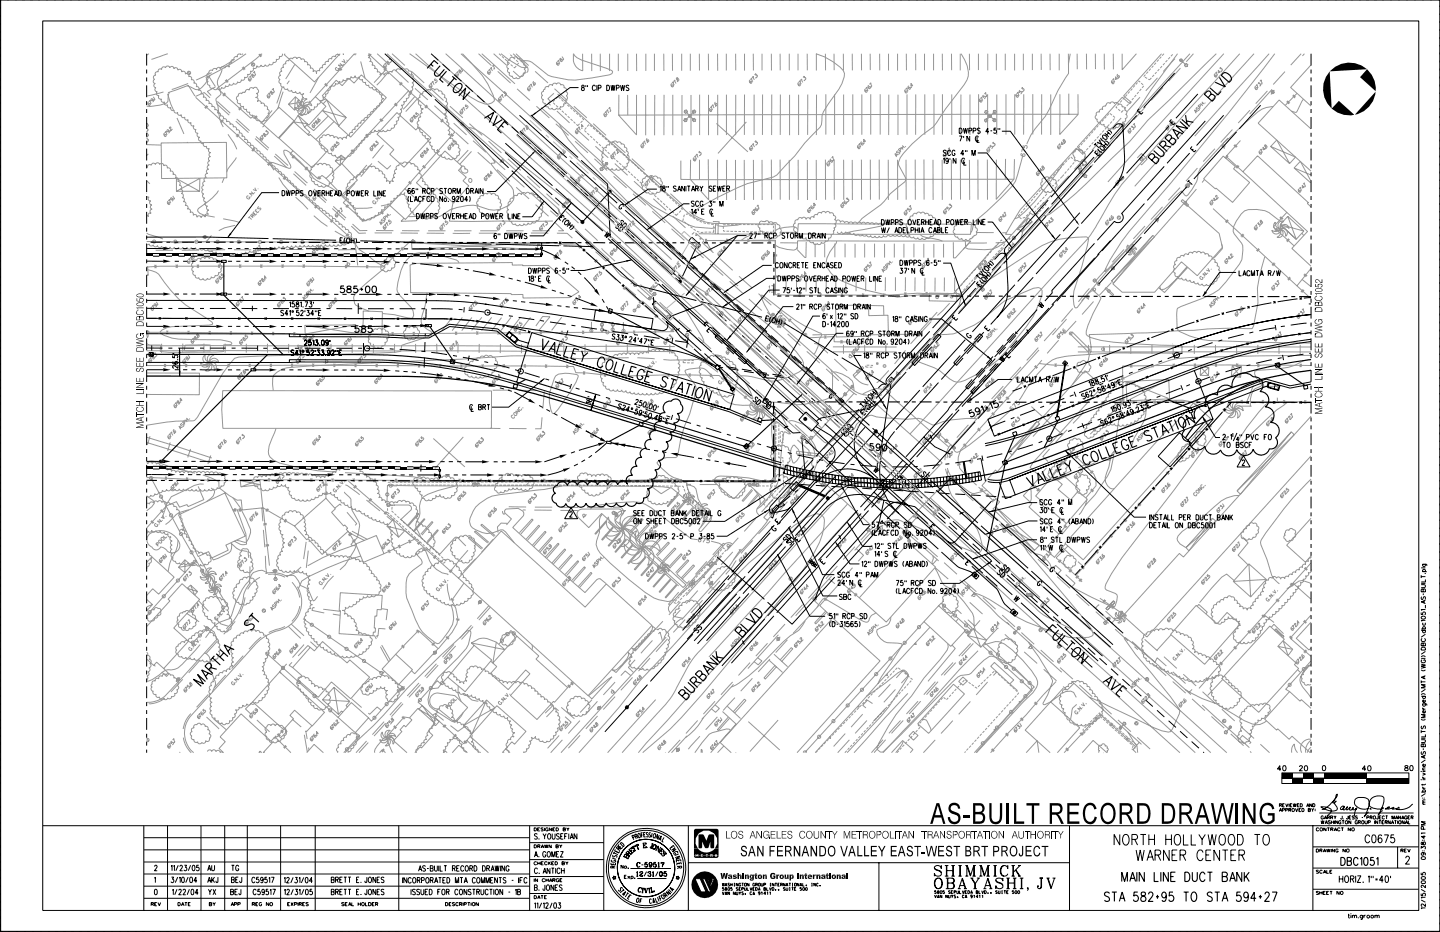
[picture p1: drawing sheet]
<svg xmlns="http://www.w3.org/2000/svg" width="432mm" height="279mm" viewBox="0 0 432 279" stroke-linecap="round" stroke-linejoin="round" font-family="sans-serif">
<g fill="none" stroke="#000" stroke-width=".3">
<path d="M.1 -.1v279.4M.2 0h431.6v279.2h-431.6zM431.8 -.1v279.4h-431.7M12.8 6.3h412.6v266.6h-412.6zM44 16.1v3.6M115.4 16.1l14.1 12.8M129.3 16.1l2.1 2M132.7 19.2l2.2 2M393.1 16.1v3.6M431.8 1.6v.6M431.8 4v.5M431.8 6.3v.6"/>
<path d="M431.8 8.7v.6M431.8 11.1v.6M431.8 13.4v.6M431.8 15.8v.6M431.8 18.2v.6M44 20.8v1.2M44 23.2v1.2M44 25.6v3.5M44 30.3v1.2M44 32.7v1.2M44 35.1v3.5M44 39.8v1.2"/>
<path d="M130.4 29.8l8.3 7.4 13.8 13.1M136.2 22.4l2.2 2M139.6 25.5l2.2 2M143.1 28.6l2.2 2M146.5 31.8l2.2 2M150 34.9l2.2 2M153.4 38l2.2 2M155.8 34.6l14.2 12.7M155.9 39.3l14.1 12.8M159.2 34.5l14.1 12.7M173.5 26.3h-2.6l-11.4 8.4M174.5 25.6v.5a.52 .52 0 0 1 .7 .5 .52 .52 0 0 1-.7 .5 .64 .64 0 0 1 0-.7 .64 .64 0 0 1 .6-.3v-.5z"/>
<path d="M175.7 25.5v.6M176.2 25.5v.6M178.5 25.9a.48 .48 0 0 0-.5-.4 .48 .48 0 0 0-.4 .6v.5a.48 .48 0 0 0 .4 .5 .48 .48 0 0 0 .5-.3M179 25.5v1.6M179.4 26.4l.7-.1v-.7l-.7-.1v1.6M181.9 25.5a.81 .81 0 0 1 .9 .8 .81 .81 0 0 1-.9 .8zM183.2 25.5l.3 1.6 .3-1.6 .3 1.6 .3-1.6M184.8 26.4l.7-.1 .1-.6-.8-.2v1.6M186.1 25.5l.3 1.6 .3-1.6 .3 1.6 .3-1.6M188.6 25.8l-.3-.3-.6 .3 .1 .3 .8 .6-.1 .4h-.5l-.3-.2M287.6 38.4a.79 .79 0 0 1 .9 .8 .79 .79 0 0 1-.9 .8zM288.9 38.4l.3 1.6 .3-1.6 .3 1.6 .3-1.6"/>
<path d="M290.5 39.2l.8-.1v-.6l-.8-.1v1.6M291.8 39.2l.8-.1v-.6l-.8-.1v1.6M293.9 38.6l-.3-.2-.5 .2 .1 .4 .7 .6-.3 .4-.5-.2M296.5 39.5h-.9l.6-1.1v1.6M297 39.2h.5M298.7 38.4h-.6l-.1 .7a.47 .47 0 0 1 .7 0 .47 .47 0 0 1-.1 .7 .47 .47 0 0 1-.6-.1M299.3 38.4v.5M299.8 38.4v.5M300.4 39.3h2.6l20 27.3M331.3 39.9l1.2 1.1M331.9 39.3l1.1 1.1M332.2 39l.7 .3 .5 .7"/>
<path d="M332.4 39.8l-.6 .6M336.7 37.5l-.6-.4-1 .1-1.4 1.3M336.7 37.5l.5 9.5a12.8 12.8 0 0 1-3.2 9.2M336.7 37.5l-3.8 4.3M340.9 34.6l-12.8 14.1M341.6 32.6l-.6 .6 1.2 1.1 .6-.6M341.9 33.3l-.3 .4M350.5 37.8l-12.7 14.2M351.3 35.8l-.6 .6 1.2 1 .6-.6M351.6 36.5l-.3 .4M352.2 21.9l-9.3 10.4M359.2 28.2l-6.6 7.2"/>
<path d="M361.4 36.3l-11.4 12.7M366.9 34.6l-8.1 9M370.8 39.6l-12.8 14.1M378 31.6l-6.4 7M393.1 20.8v1.2M393.1 23.2v1.2M393.1 25.6v3.5M393.1 30.3v1.2M393.1 32.7v1.2M393.1 35.1v3.5M393.1 39.8v1.2M431.8 20.5v.6"/>
<path d="M431.8 22.9v.6M431.8 25.3v.6M431.8 27.7v.6M431.8 30v.6M431.8 32.4v.6M431.8 34.8v.6M431.8 37.1v.6M431.8 39.5v.6M44 42.2v1.2M44 44.5v3.6M44 49.3v1.2M44 51.7v1.1"/>
<path d="M44 54v3.6M44 58.8v1.2M83.7 57.8h-5.2l-10.2 13.4M84.6 57.1h.4a.83 .83 0 0 1 .4 1 .83 .83 0 0 1-.8 .6zM85.8 57.1l.3 1.6 .4-1.6 .3 1.6 .3-1.6M87.5 57.9h.7l.1-.7-.8-.1v1.6M88.8 57.9h.7v-.7l-.7-.1v1.6M90.9 57.3l-.3-.2-.6 .2 .1 .3 .8 .7-.3 .4-.6-.2M92.9 57.1a.82 .82 0 0 1 .7 .8 .82 .82 0 0 1-.7 .8l-.3-.6v-.6zM94 57.1l.4 1.6 .5-1.6M95.3 57.9h.5M96.1 57.1h-.8v1.6h.8"/>
<path d="M96.5 57.9l.9-.1v-.5l-.9-.2v1.6M97 57.9l.4 .8M97.8 57.9h.9M97.8 57.1v1.6M98.7 57.2v1.5M99.1 57.9h.5M99.9 57.2h-.8v1.5h.8M100.3 58.7l.5-1.5 .5 1.5M100.4 58.2h.7M101.5 57.2a.79 .79 0 0 1 .9 .7 .79 .79 0 0 1-.9 .8zM104 58l.8-.1v-.6l-.8-.1v1.5M105.4 57.4l.3-.2a.77 .77 0 0 1 .6 .8 .77 .77 0 0 1-.7 .7l-.3-.6z"/>
<path d="M106.7 57.2l.3 1.6 .3-1.6 .3 1.6 .3-1.6M108.3 57.9h.5M109.1 57.2h-.8v1.6h.8M109.5 57.9l.8-.1v-.5l-.8-.1v1.6M110 57.9l.4 .9M112.1 57.2v1.6h.7M113.2 57.2v1.6M114.5 57.2v1.6l-.8-1.6v1.6M114.9 57.9h.5M115.7 57.2h-.8v1.6h.8M122.6 58.9a1.17 1.17 0 0 0 0 1.5M123 56.7v-.2a.79 .79 0 0 0-.8 .7 .79 .79 0 0 0 .5 .9 .44 .44 0 0 0 .4-.6 .44 .44 0 0 0-.7-.2l-.1 .2"/>
<path d="M123.1 58.9v1.5h.7M124.2 56.7l-.1-.2a.79 .79 0 0 0-.7 .7 .79 .79 0 0 0 .5 .9 .45 .45 0 0 0 .4-.7 .45 .45 0 0 0-.7-.1l-.1 .2M124.4 59.9h.7M124.8 56.5v.5M125.3 56.5v.5M126.4 59.2a.46 .46 0 0 0-.6-.3 .46 .46 0 0 0-.3 .6v.3a.46 .46 0 0 0 .3 .6 .46 .46 0 0 0 .6-.3M126.7 57.2h.8v-.7h-.8v1.6M126.8 59.6h.5M127.2 57.2l.4 .9M127.6 58.9h-.8v1.5M128.9 56.9a.46 .46 0 0 0-.6-.4 .46 .46 0 0 0-.3 .6v.6l.3 .4 .6-.4M128.9 59.2a.46 .46 0 0 0-.6-.3 .46 .46 0 0 0-.3 .6v.3a.46 .46 0 0 0 .3 .6 .46 .46 0 0 0 .6-.3"/>
<path d="M129.3 57.3l.8-.1v-.6l-.8-.1v1.6M129.3 58.9a.79 .79 0 0 1 .9 .7 .79 .79 0 0 1-.9 .8zM132.7 56.7l-.3-.2-.5 .2 .1 .4 .7 .5-.3 .5-.5-.3M132.7 58.9v1.5l-.8-1.5v1.5M133.1 56.5h.9M133.5 56.5v1.6M134.6 56.5h.2a.75 .75 0 0 1 .6 .8 .75 .75 0 0 1-.8 .7l-.2-.5zM135.8 57.2h.7l.1-.6-.8-.1v1.6M136.2 57.2l.4 .9M136.4 59.4a.41 .41 0 0 1-.4 .4 .41 .41 0 0 1-.4-.5l.4-.4a.85 .85 0 0 1 .5 .8 .85 .85 0 0 1-.6 .7l-.2-.2M136.9 59.2a.36 .36 0 0 1 .5-.3 .36 .36 0 0 1 .1 .6l-.7 .9h.9M137.1 58.1v-1.6l.4 1.6 .5-1.6v1.6"/>
<path d="M138.2 58.9h.3a.89 .89 0 0 1 0 1.5h-.3l-.1-.7zM139.9 56.5a.79 .79 0 0 1 .8 .8 .79 .79 0 0 1-.8 .8zM140.3 59.9h-1l.6-1v1.5M140.7 58.9a1.32 1.32 0 0 1 0 1.5M141.1 57.2h.7v-.7h-.7v1.6M141.5 57.2l.5 .9M142.4 58.1l.5-1.6 .5 1.6M142.5 57.5h.7M143.6 56.5v1.6M144.9 56.5v1.6l-.9-1.6v1.6M151.5 45.7l14.1 12.7M151.5 42.9l14.2 12.8"/>
<path d="M153.4 51.2l13.9 13M155 40.3l14.1 12.8M156.9 41.1l2.2 2M159.9 45.9l-11.3 11.5h-2.6M160.3 44.3l2.2 1.9M163.8 47.4l2.2 2M166.5 59.3l8.2 7.3 8.2-9.1 23.9 21.6M166.7 56.5l14.1 12.8M167.2 50.5l2.2 2M170.1 53.9l14.1 12.8M170.7 53.7l2.2 1.9M170.9 48.1l14.2 12.8"/>
<path d="M171 52.9l14.1 12.8M174.1 56.8l2.2 2M174.3 48.1l7.9 7.1 .8 16.1M177.6 59.9l2.2 2M182.7 57.4h.1M182.8 57.2l.1 .1zM183 57.5l.1 .1zM197 56.7h-2.6l-7 4.7M197.9 56.1l.3-.3v1.5M198.8 55.9v.4a.59 .59 0 0 1 .6 .3 .59 .59 0 0 1-.2 .7 .5 .5 0 0 1-.6-.5 .5 .5 0 0 1 .6-.4l.2-.5zM200 55.8v.5M200.4 55.8v.5"/>
<path d="M202.8 56l-.6-.2-.3 .2 .1 .3a.7 .7 0 0 1 .6 1l-.7-.2M203.2 57.3l.5-1.5 .5 1.5M203.4 56.8h.6M205.3 55.8v1.5l-.9-1.5v1.5M205.7 55.8v1.5M206.1 55.8h.9M206.5 55.8v1.5M207.3 57.3l.5-1.5 .6 1.5M207.5 56.8h.7M208.6 56.5l.7-.1 .1-.5-.8-.1v1.5M209 56.5l.4 .8M209.8 55.8l.5 .7v.8"/>
<path d="M210.8 55.8l-.5 .7M213.5 56l-.3-.2-.6 .2 .1 .3 .8 .6-.3 .4-.6-.2M213.9 56.5h.5M214.7 55.8h-.8v1.5h.8M215.1 55.8l.3 1.5 .3-1.5 .3 1.5 .3-1.5M216.7 56.5h.5M217.5 55.8h-.8v1.5h.8M217.9 56.5l.8-.1v-.5l-.8-.1v1.5M218.3 56.5l.5 .8M282.9 47.7l.3-.3v1.6M283.7 45.3l-.3-.3-.5 .3 .1 .3 .5 .3a.44 .44 0 0 1 0 .7 .44 .44 0 0 1-.6-.2M284.4 47.9l-.4 .5a.47 .47 0 0 1-.4-.6 .47 .47 0 0 1 .6-.3 .78 .78 0 0 1 .3 .9 .78 .78 0 0 1-.8 .5v-.1"/>
<path d="M284.8 47.4v.5M285.1 45.4l-.3-.4a.82 .82 0 0 0-.7 .8 .82 .82 0 0 0 .7 .8l.3-.4M286.4 45.4a.47 .47 0 0 0-.6-.4 .47 .47 0 0 0-.3 .6v.6l.3 .4 .5-.2 .1-.4h-.3M286.7 47.4v1.6l-.9-1.6v1.6M287.6 40.8h.9l-.6 1.5M289 40.8v.5M289 47.9v1.6h.8M289 46.1h-.9l.6-1.1v1.6M289.3 47.8l-.3-.4a.74 .74 0 0 0-.7 .8 .74 .74 0 0 0 .8 .7l.2-.3M289.5 45v.6M290 45v.6M290.8 40.8v1.5l-.9-1.5v1.5"/>
<path d="M291.5 46.6v-1.6l.5 1.6 .4-1.6v1.6M293 41.1v1.6h.7M293.2 45.9h2.7l20.5 25.8M293.4 41.2a.48 .48 0 0 0-.6-.4 .48 .48 0 0 0-.3 .6l.2 .9h.5l.2-.3M327.3 49.7l-12.7 14.2M327.9 44.9l-12.7 14.2M328.1 47.1l-12.8 14.2M328.4 43.2l1.1 1.1M328.6 42.9l-.5 .6M328.7 45.1l-.5 .6 1.2 1.1 .5-.6M329.1 45.9l-.3 .3M329.3 44.6a1.22 1.22 0 0 0 1.1 1"/>
<path d="M329.6 41.9l.8 1.4-1.5-.7M330 43.8a.9 .9 0 0 1 1 1.2 .9 .9 0 0 1-1-1.2zM330.1 41.3a1.22 1.22 0 0 0 1.1 1.1M330.5 43.2l1.2 1.1M330.6 40.7a.82 .82 0 0 1 1 .1 .82 .82 0 0 1 .2 1 1.03 1.03 0 0 1-1.2-1.1zM331.1 42.6l1.1 1.1M331.4 42.2a1.33 1.33 0 0 1 1.2 1.1M331.6 43.1l-.6 .6M337 52.9l-12.8 14.1M349.1 49.9l-12.8 14.1a1.59 1.59 0 0 1 .1 2.3 1.59 1.59 0 0 1-2.2 .1l-5.2 5.6M355.9 56l-12.8 14.1M356.3 54.3l1.2 1"/>
<path d="M356.6 54l-.5 .6M356.7 45.9l-12.7 14.2M357.4 43.9l-.5 .6 1.2 1.1 .5-.6M357.8 44.7l-.3 .3M393.1 42.2v1.2M393.1 44.5v3.6M393.1 49.3v1.2M393.1 51.7v1.1M393.1 54v3.6M393.1 58.8v1.2M431.8 41.9v.6M431.8 44.3v.5"/>
<path d="M431.8 46.6v.6M431.8 49v.6M431.8 51.4v.6M431.8 53.7v.6M431.8 56.1v.6M431.8 58.5v.6M44 71.1l17.5-.1 19 .5M44 78.3h5M44 74.5h5M44 61.1v1.2M44 63.5v3.6M44 68.3v1.1"/>
<path d="M44 70.6v1.2M44 73v3.6M44 77.7v1.2M45.9 76h1.9M45.9 76.8h1.9M49.7 76h1.9M49.7 76.8h1.9M52.4 78.3h1.3M52.4 74.5h1.3M53.5 76h1.9M53.5 76.8h1.9M54.9 78.3h1.3"/>
<path d="M54.9 74.5h1.3M57.3 76h1.9M57.3 76.8h1.9M57.4 78.3h1.3M57.4 74.5h1.3M59.9 78.3h5M59.9 74.5h5M61.1 76h1.9M61.1 76.8h1.9M64.9 76h1.9M64.9 76.8h1.9M66.4 78h1.4v.7h-1.4z"/>
<path d="M68.4 78.3h1.2M68.4 74.5h1.2M68.7 76h1.9M68.7 76.8h1.9M70.9 78.3h1.2M70.9 74.5h1.2M72.5 76h2M72.5 76.8h2M73.3 78.3h1.3M73.3 74.5h1.3M75.8 78.3h5M75.8 74.5h5"/>
<path d="M76.4 76h1.9M76.4 76.8h1.9M80.2 76h1.9M80.2 76.8h1.9M81.8 71.6l19 .4M84 76h1.9M84 76.8h1.9M84.3 78.4h1.2M84.3 74.6h1.2M86.8 78.4h1.2M86.8 74.6h1.2M87.8 76h1.9"/>
<path d="M87.8 76.8h1.9M89.3 78.4h1.2M89.3 74.6h1.2M91.6 76h1.9M91.6 76.8h1.9M91.8 78.4h5M91.8 74.6h5M95.4 76.8h1.9M95.4 76.1h1.9M99.2 76.8h1.9M99.2 76.1h1.9M100.2 78.4h1.3"/>
<path d="M100.2 74.6h1.3M101.9 72h.5M102.7 78.4h1.3M102.7 74.6h1.3M102.7 71.3h-.7l-.1 1.5 .8 .1M103 76.1h1.9M103 76.9h1.9M103.5 71.3l-.3 .7 .2 .9M104.2 71.4l.1-.1a.84 .84 0 0 1 .6 .8 .84 .84 0 0 1-.6 .8 .99 .99 0 0 1-.1-1.5zM105.2 78.4h1.3M105.2 74.6h1.3M105.3 71.3v1.6"/>
<path d="M105.3 72.1h.9M106.2 71.4v1.6M106.7 71.4l.2 .9-.3 .7M106.8 76.1h1.9M106.8 76.9h1.9M107.7 78.4h1.4M107.7 74.6h5M108 72.2l19.1 .5M110.1 78.4l5 .1M110.6 76.1h2M110.6 76.9h2M114.5 76.1h1.9"/>
<path d="M114.5 76.9h1.9M116.1 74.6h1.3M118.3 76.1h1.9M118.3 76.9h1.9M118.6 78.6l1.2 .1M118.6 74.6h1.3M121 78.7l1.3 .1M121.1 74.6h1.3M122.1 76.1h1.9M122.1 76.9h1.8M123.5 78.9l1.3 .1M123.6 74.6h5"/>
<path d="M124.2 60.4l.5-1.5 .6 1.5M124.9 64a.79 .79 0 0 1 .9 .8 .79 .79 0 0 1-.9 .7zM125.8 76.9h1.9M125.9 76.1h1.8M126 79.1l5 .5M126.2 64l.3 1.5 .3-1.5 .3 1.5 .3-1.5M127.8 64.8l.8-.1v-.6l-.8-.1v1.6M128.3 72.7l19.1 .5M128.4 75.5l-.1 2M129.1 64.8l.8-.1-.1-.6-.7-.1v1.6M129.7 76.9h1.9M129.7 76.1h1.9"/>
<path d="M131.2 64.2l-.3-.2-.6 .2 .1 .3 .6 .3a.43 .43 0 0 1 0 .7 .43 .43 0 0 1-.7-.2M132.1 74.6h1.2M133.1 64.1l.2-.1a.84 .84 0 0 1 .6 .8 .84 .84 0 0 1-.6 .8l-.4-.6zM133.5 76.9h1.9M133.5 76.1h1.9M134.3 64l.5 1.6 .4-1.6M134.4 60.3h.1M134.6 74.6h1.2M135.7 64.7h.4M136.5 64h-.8v1.6h.7M136.8 64.7h.8v-.6l-.8-.1v1.6M137.1 74.6h1.2"/>
<path d="M137.3 76.9h1.9M137.3 76.1h1.9M137.3 64.7l.4 .9M138.1 64.7h.9M138.1 64v1.6M139 64v1.6M139.4 64.7h.5M139.6 74.6h5M140.2 64h-.8v1.6h.8M140.6 65.6l.5-1.6 .5 1.6M140.8 65.1h.6M141.1 76.9h1.9"/>
<path d="M141.1 76.1h1.9M141.8 64a.79 .79 0 0 1 .9 .8 .79 .79 0 0 1-.9 .8zM144.4 64.9l.7-.1v-.7l-.7-.1v1.6M144.9 76.9h1.9M144.9 76.1h1.9M145.7 64.2l.3-.2a.83 .83 0 0 1 .6 .8 .83 .83 0 0 1-.6 .8l-.3-.4zM147 64l.3 1.6 .3-1.6 .3 1.6 .3-1.6M148 74.6h1.3M148.7 73.2l19 .5M148.7 64.8h.4M148.7 76.9h1.9M148.7 76.1h1.9"/>
<path d="M148.9 70.2l-.1-.2a.79 .79 0 0 0-.8 .7 .79 .79 0 0 0 .5 .9 .44 .44 0 0 0 .4-.6 .44 .44 0 0 0-.7-.2v.2M149.4 70v.5M149.5 64h-.8v1.6h.7M149.8 64.8l.8-.1v-.6l-.7-.1-.1 1.6M149.9 70v.5M150.3 64.8l.4 .8M150.5 74.6h1.3M151.3 70a.79 .79 0 0 1 .9 .8 .79 .79 0 0 1-.9 .8zM152.4 64.1v1.5h.7M152.5 76.9h1.9M152.5 76.1h1.9M152.6 70l.3 1.6 .3-1.6 .3 1.6 .3-1.6"/>
<path d="M153 74.6h1.2M153.6 64.1v1.5M154.2 70.8l.9-.1v-.6l-.9-.1v1.6M154.8 64.1v1.5l-.8-1.5v1.5M155.3 64.8h.4M155.5 70l.3 1.6 .3-1.6 .3 1.6 .3-1.6M155.5 74.6h5M156 64.1h-.7l-.1 1.5h.8M156.3 76.9h1.9M156.3 76.1h1.9M158 70.2l-.3-.2-.6 .2 .9 .9-.3 .5-.6-.3M160.1 76.9h1.9"/>
<path d="M160.1 76.1l1.9 .1M161.9 74.6l4.5 2.1M162.1 74.1h.6v.5h-.6zM162.1 75.9h.6v.5h-.6zM162.4 74.6v1.3M163.1 60.3l-3.5 4.7h-3M167 72.7h-4.6v1.4M167.7 72.4l.6 .7M168.1 65l.4 .3M168.3 72.4l-.6 .7M168.9 73.7l8.7 .2M168.9 72.7h3.7l1.8 1.7"/>
<path d="M169.2 65l-.5-.6-1.1 1.2 .5 .5M169.4 78.5l1 .7M169.7 66.2a.5 .5 0 0 1 .8-.1 .5 .5 0 0 1-.1 .8l-.2 .3a.5 .5 0 0 1-.8 .1 .5 .5 0 0 1 0-.8zM169.8 65.5a1.33 1.33 0 0 0-1.1 1.1M170.6 67.3l.6 .6M171.1 66.7l-1.1 1.2M171.3 60.8l-8.3 9.9h-4.2M171.4 79.9l1 .8M171.7 67.3l-1 1.2M172.1 67.7a1.23 1.23 0 0 1-1.1 1.1M172.5 69.2l5.1 4.7M174.4 66.6h.1z"/>
<path d="M174.6 66.4h.1M174.8 66.8h.1M175.1 74.5v.9M175.5 74.9l-.8 .1M175.8 75.6l4.5 4M177.6 73.9l12.8 11.5 18.4 4.7M181 79.9v.8M181.1 63l2.1 2M182.2 69.4l-.9 1.4 1.3-.9-.8 1.4 1.3-1.1M182.3 71.5l14.2 12.8M183.4 71.6l14.2 12.8M184.5 66.2l2.2 2"/>
<path d="M186 67.7l-.2-.6h-.4l-.2 .4 .3 .6a.44 .44 0 0 1-.5 .4 .44 .44 0 0 1-.4-.6M186.5 67.7a.8 .8 0 0 1 .1 1.2 .8 .8 0 0 1-1.2 0zM186.8 61.9a.47 .47 0 0 0-.1-.6 .47 .47 0 0 0-.7 .2l-.2 .3a.45 .45 0 0 0-.1 .7 .45 .45 0 0 0 .7-.1l-.2-.2M186.9 66.6v-.3l-.6-.2-.1 .3 .2 .8-.4 .3-.4-.2-.1-.4M187.4 66.8a.78 .78 0 0 1 .1 1.1 .78 .78 0 0 1-1.2 0zM187.4 69.7l14.2 12.7M187.4 63l17.9 16.1M188 69.3l2.2 2M188.3 68.7l14.2 12.7M189.4 77.9l-14.2 3.2h-4.1M191.4 72.4l2.2 2M194.9 75.5l2.2 2"/>
<path d="M198.4 78.7l2.2 2M202.3 74.5l-2.2-2-.4 .5 2.2 2M202.6 75.7l2.2 2M203.5 75.7l2.2 2M206.1 78.8l2.2 2M206.2 79.9l26.8 24.1M206.7 61.1h-1.7l-10.9 7.7M207 78.8l2.2 2M207.3 63l.3-.3v1.5M207.5 71.1l2.5 2.4-.9 1.1-2.6-2.4zM207.8 79.9l28.3 25.5M208.1 60.5l-.3-.2-.5 .2 .1 .4 .7 .3a.45 .45 0 0 1-.2 .7 .45 .45 0 0 1-.6-.2"/>
<path d="M208.7 74.2l-4.2 9M208.9 63.7h-.9l.6-1v1.5M209.4 62.7v.5M209.5 60.6l-.2-.3a.72 .72 0 0 0-.8 .8 .72 .72 0 0 0 .8 .7l.2-.3M210.4 63.4h.5M210.8 60.6a.46 .46 0 0 0-.6-.3 .46 .46 0 0 0-.3 .6v.4a.46 .46 0 0 0 .5 .6 .46 .46 0 0 0 .4-.6h-.3M211.2 62.7h-.8v1.5h.8M212.7 60.3h.6l-.3 .6a.49 .49 0 0 1 .4 .7 .49 .49 0 0 1-.8 .1v-.1M213.3 63.2v1.6h.7M213.7 63a.46 .46 0 0 0-.5-.3 .46 .46 0 0 0-.4 .6l.2 .9h.6l.1-.3M213.9 60.3v.5M214.4 60.3v.5"/>
<path d="M215.8 61.9v-1.6l.5 1.6 .5-1.6v1.6M221.1 70.6l-15.4 18M223.8 70.6h-2.7l-13.9 7.1M224.8 70.2l.1-.3h.4l.3 .4-.8 1.2h.8M226 69.9h.9l-.6 1.6M227.4 69.9v.5M227.9 69.9v.5M229.3 70.6l.8-.1v-.6h-.8v1.6M229.8 70.6l.4 .9M231.4 79.6h-2.6l-11.8 8.1M231.5 70.2a.48 .48 0 0 0-.6-.3 .48 .48 0 0 0-.3 .6v.3a.48 .48 0 0 0 .3 .7 .48 .48 0 0 0 .6-.4M231.9 70.7l.7-.1 .1-.6-.8-.1v1.6"/>
<path d="M233.4 79.1l-.3-.4a.82 .82 0 0 0-.6 .8 .82 .82 0 0 0 .6 .8l.3-.4M234 78.8l.2-.1a.84 .84 0 0 1 .6 .8 .84 .84 0 0 1-.6 .8 1.13 1.13 0 0 1-.2-1.5zM235.3 70.1l-.3-.2-.5 .2v.3l.8 .4v.4l-.3 .3-.5-.3M235.7 69.9h.9M236 78.7v1.6l-.8-1.6v1.6M236.2 69.9v1.6M237.1 70.1l.3-.2a.83 .83 0 0 1 .6 .8 .83 .83 0 0 1-.6 .8l-.3-.4zM237.4 79.1l-.2-.3a.77 .77 0 0 0-.8 .5 .77 .77 0 0 0 .3 .9l.4 .1 .3-.4M237.8 79.5l.7-.1v-.6l-.7-.1v1.6M238.2 79.5l.5 .8M238.4 70.6l.7-.1v-.6h-.7v1.6M238.8 70.6l.5 .9"/>
<path d="M239.1 79.5h.5M239.7 71.5v-1.6l.4 1.6 .6-1.6v1.6M239.8 78.7h-.7v1.6h.7M240.3 78.7h.8M240.7 78.7v1.6M241.5 79.5h.5M242.3 78.7h-.8v1.6h.8M242.4 69.9a.81 .81 0 0 1 .9 .8 .81 .81 0 0 1-.9 .8zM243.7 70.6l.8-.1v-.6h-.8v1.6M244 79.5h.5M244.2 70.6l.3 .9M244.8 78.7h-.8v1.6h.8"/>
<path d="M245 71.5l.5-1.6 .4 1.6M245.1 70.9h.7M246 78.7v1.6l-.8-1.6v1.6M246.2 69.9v1.6M247.4 79.1a.48 .48 0 0 0-.6-.4 .48 .48 0 0 0-.3 .6v.4a.48 .48 0 0 0 .3 .6 .48 .48 0 0 0 .6-.4M247.5 69.9v1.6l-.9-1.6v1.6M247.9 79.8h.7M249.8 79l-.3-.3-.5 .3v.3l.8 .6-.3 .4-.5-.2M250.3 79.5h.5M251.1 78.7h-.8v1.6h.8M251.5 78.7a.81 .81 0 0 1 .9 .8 .81 .81 0 0 1-.9 .8zM264.3 65.8a.81 .81 0 0 1 .9 .8 .81 .81 0 0 1-.9 .9z"/>
<path d="M265.5 68.2l-.3 1.6-.2-1.5-.3 1.5-.4-1.5M265.6 65.8l.3 1.7 .3-1.7 .3 1.7 .3-1.7M266.7 68.2l-.7 1.6M267.2 66.7l.8-.1v-.7l-.8-.1v1.7M268.3 69.8l.5-1.6 .5 1.6M268.5 69.3h.6M268.5 66.7l.7-.1v-.7l-.7-.1v1.7M269.5 68.2a.81 .81 0 0 1 .9 .8 .81 .81 0 0 1-.9 .8zM269.9 78a.81 .81 0 0 1 .8 .8 .81 .81 0 0 1-.8 .8zM270.6 66.1l-.3-.3-.5 .3v.3l.8 .6-.3 .4-.5-.2M270.8 69h.5M271.1 78l.3 1.6 .3-1.6 .3 1.6 .3-1.6"/>
<path d="M271.6 68.2h-.8v1.6h.8M272 68.2v1.6h.7M272.4 66.1l.3-.3a.77 .77 0 0 1 .6 .8 .77 .77 0 0 1-.7 .8l-.3-.6zM272.7 78.8h.8v-.6l-.8-.2v1.6M273.2 69h.7v-.7l-.7-.1v1.6M273.7 65.8l.5 1.6 .4-1.6M274 78.8h.7l.1-.6-.8-.2v1.6M274.4 69h.9M274.4 68.2v1.6M275.1 66.6h.5M275.3 68.2v1.6M275.7 68.2v1.6"/>
<path d="M275.9 65.8h-.8v1.6h.8M276.1 69.8l.5-1.6 .5 1.6M276.1 78.2l-.3-.2-.5 .2 .1 .4 .7 .4v.4l-.3 .2-.5-.2M276.3 66.6l.8-.2v-.4l-.8-.2v1.6M276.3 69.3h.6M276.7 66.6l.4 .8M277.6 66.6h.8M277.6 65.8v1.6M278.4 65.8v1.6M278.5 78.2v-.1a.78 .78 0 0 0-.8 .6 .78 .78 0 0 0 .5 .9 .49 .49 0 0 0 .4-.5 .49 .49 0 0 0-.4-.5l-.4 .5M278.8 66.6h.5M279.1 78.8h.5"/>
<path d="M279.4 68.6a.46 .46 0 0 0-.5-.4 .46 .46 0 0 0-.4 .6v.4a.46 .46 0 0 0 .4 .6 .46 .46 0 0 0 .5-.4M279.6 65.8h-.8v1.6h.8M279.9 69.8l.5-1.6 .5 1.6M280 67.4l.5-1.6 .5 1.6M280 69.3h.7M280.2 66.9h.7M280.8 78h-.6l-.1 .7a.46 .46 0 0 1 .7 .1 .46 .46 0 0 1-.1 .6 .46 .46 0 0 1-.6-.1M281.1 68.9l.8 .2v.5l-.3 .2h-.5v-1.6l.8 .1v.5l-.3 .1M281.2 65.8a.81 .81 0 0 1 .9 .8 .81 .81 0 0 1-.9 .8zM281.4 78v.5M281.9 78v.5M282.3 68.2v1.6h.8"/>
<path d="M282.8 78.9h2.3l4.4 12.8M283.5 68.9h.5M283.8 66.6h.7l.1-.6-.8-.2v1.6M284.3 68.2h-.8v1.6h.8M285.2 66l.2-.2a.77 .77 0 0 1 .7 .8 .77 .77 0 0 1-.8 .7l-.2-.5zM286.5 65.8l.3 1.6 .2-1.6 .3 1.6 .3-1.6M288.1 66.6h.5M288.9 65.8h-.8v1.6h.8M289.3 66.5h.7l.1-.6-.8-.1v1.6M289.7 66.5l.4 .9M291.8 65.8v1.6h.8M293 65.8v1.6"/>
<path d="M294.2 65.8v1.6l-.8-1.6v1.6M294.7 66.5h.5M295.3 79.9a.87 .87 0 0 1 .9 .3 .87 .87 0 0 1 .1 .9 .87 .87 0 0 1-.9-.3 .87 .87 0 0 1-.1-.9zM295.5 65.8h-.8v1.6h.8M295.9 79.3l1.1 1.1M296.1 66.6h1.5l5.9 7.7M296.4 78.7l1.2 1M296.7 78.3a1.22 1.22 0 0 1 1.2 1.1M297 79.2l-.6 .6M300.1 79.9l-12.7 14.2M301.7 76.3l-.9-.4-.7 .1-1.9 1.8M301.7 76.3l.5 9.7a13 13 0 0 1-3.2 9.1"/>
<path d="M301.7 76.3l-4.2 4.7M313.7 64.8l-12.7 14.2M314.3 60l-12.7 14.2a1.47 1.47 0 0 0 .1 2.1M314.5 62.2l-12.8 14.1M318 70.2l-12.8 14.2M323.4 68l-12.7 14.1M323.8 63.8l-5 5.5M328.2 73l-12.8 14.1 .1 .7-2.2 2.4M328.3 77.3l-12.9 14.1M329.6 76.1l-12.7 14.2M333 72.1l-3.9 4.3M342.3 71l-12.8 14.1"/>
<path d="M343.2 61l-12.8 14.2M393.1 61.1v1.2M393.1 63.5v3.6M393.1 68.3v1.1M393.1 70.6v1.2M393.1 73v3.6M393.1 77.7v1.2M431.8 60.8v.6M431.8 63.2v.6M431.8 65.6v.6M431.8 68v.6M431.8 70.3v.6"/>
<path d="M431.8 72.7v.6M431.8 75.1v.6M431.8 77.4v.6M431.8 79.8v.6M44 90.1h87l8.6 .4 6.9 .8M44 97.8h5M44 88.2h5M44 92.4l4.7 .1M44 80.1v1.2M44 82.5v3.5M44 87.2v1.2M44 89.6v1.2"/>
<path d="M44 92v3.5M44 96.7v1.2M44 99.1v1.2M47 95.4h-3l87 .2M47.6 95.1l.6 .7M48.2 95.1l-.6 .7M48.9 95.4l6 .1M50.5 92.5h1.2M52.4 97.8h1.3M52.4 88.2h1.3M53.5 92.5h4.7M54.9 97.8h1.3"/>
<path d="M54.9 88.2h1.3M55.6 95.1l.6 .7M56.2 95.1l-.6 .7M57.4 97.8h1.3M57.4 88.2h1.3M59.9 97.8h5M59.9 88.2h5M60 92.5h1.2M62.9 92.5h4.8M63.5 95.1l.6 .7M64.1 95.1l-.6 .7M66.2 87.9h1.9v.6h-1.9z"/>
<path d="M67.1 87.9v.6M68.4 97.8h1.2M68.4 88.2h1.2M69.5 92.5h1.1M70.9 97.8h1.2M70.9 88.2h1.2M71.4 95.2l.6 .6M72.1 95.2l-.7 .6M72.4 92.5h4.8M73.3 97.8h1.3M73.3 88.2h1.3M75.7 91.7v1.6"/>
<path d="M75.8 97.9h5M75.8 88.2h5M78.9 92.5h1.2M79.4 95.2l.6 .6M80 95.2l-.6 .6M80.6 95.5h6M81.9 92.5h4.7M84.3 97.9h1.2M84.3 88.2h1.2M85 93.3l-.3-.3-.4 .1-.1 .5 .7 .4 .1 .4-.3 .2-.5-.2M86.3 94.1h-.8l.5-1.1v1.6M86.8 93.4l.3-.4v1.6"/>
<path d="M86.8 97.9h1.2M86.8 88.2h1.2M86.8 90.8l.3-.3v1.5M87.3 95.2l.6 .6M87.6 93.2h.4v.4h-.4zM87.9 95.2l-.6 .6M88.3 90.5h-.6l-.1 .7 .6-.1a.5 .5 0 0 1 .1 .8 .5 .5 0 0 1-.8-.1M88.4 92.5h1.2M88.9 90.6v.4a.55 .55 0 0 1 .7 .4 .55 .55 0 0 1-.3 .6 .45 .45 0 0 1-.5-.3 .45 .45 0 0 1 .3-.5l.4-.2v-.4zM89.3 97.9h1.2M89.3 88.2h1.2M89.6 93h-.6l-.1 .7a.46 .46 0 0 1 .7 .1 .46 .46 0 0 1-.1 .7 .46 .46 0 0 1-.7-.2"/>
<path d="M90.1 90.8l.3-.3v1.5M90.2 93.4l.2-.4 .5 .4-.8 1.2h.9M90.9 91.9h.1M91.4 92.5h4.7M91.4 93v.6M91.4 90.5h.9l-.6 1.5M91.8 97.9h5M91.8 88.2h5M92 93.1h.7l-.4 .6a.47 .47 0 0 1 .4 .7 .47 .47 0 0 1-.8-.1M92.8 90.5h.7l-.4 .6a.47 .47 0 0 1 .4 .7 .47 .47 0 0 1-.8 0M94 90.5v.5M94.1 94.1h-.9l.6-1v1.5"/>
<path d="M94.6 93.1v.5M95 93.1v.5M95.2 95.2l.7 .6M95.5 93.8h.5M95.9 95.2l-.7 .6M96.3 93.1h-.8v1.5h.8M97.9 92.5h1.2M100.2 97.9h1.3M100.2 88.2h1.3M100.9 92.5l4.7 .1M102.7 97.9h1.3M102.7 88.2h1.3"/>
<path d="M103.2 95.2l.6 .7M103.8 95.2l-.6 .7M105.2 97.9h1.3M105.2 88.2h1.3M107.4 92.6h1.2M107.4 90.9v3.2M107.7 88.2h5M110.3 92.6h4.8M111.1 95.2l.6 .7M111.7 95.2l-.6 .7M112.4 95.5l6 .1M115.1 97.8l-7.4 .1"/>
<path d="M116.1 88.2h1.3M116.9 92.6h1.2M118.5 97.8h1.3M118.6 88.2h1.3M119 95.2l.7 .7M119.7 95.2l-.7 .7M119.8 92.6h4.8M120.3 95.6h6.1M121.1 88.2h1.3M123.5 97.7h1.3M123.6 88.2h5M126.4 92.6h1.1"/>
<path d="M127 95.2l.6 .7M127.5 97.3h1.9v.6h-1.9zM127.6 95.2l-.6 .7M127.8 92.6l-.1 3M127.9 89.5l-.1 1.4M128.2 97.6l-7.2 .1h1.3M128.3 95.6h2.7M128.4 97.3v.6M129.3 92.6l6.4 .1M131 95.6a107.8 107.8 0 0 1 14.7 1.1l55.6 8.3a31.5 31.5 0 0 1 13.1 5.1M131 88.2l5 .2M131 95.6h3.3"/>
<path d="M134.4 80l1.3 .2M134.9 95.3l.6 .7M135.5 95.3l-.6 .6M136.2 95.7l6 .5M136.9 80.4l1.2 .2M137.5 92.8l1.2 .1M139.2 92.1l-.1 1.6M139.3 80.7l1.3 .3M139.5 88.6l1.2 .1M140.5 93l4.7 .6M141.8 81.2l4.9 .9M142 88.8l5.9 .7"/>
<path d="M142.9 95.9l.5 .8M143.5 96l-.7 .6M144.1 96.4l5.9 1M145.4 91.2l53.1 7.9a1.59 1.59 0 0 0 1.7-.9 1.59 1.59 0 0 0-.5-1.9l2.3 1.9 2.2 2.9 1 .9 .3-.2 .9 1.3M146.1 93.6l.1 .1zM146.2 93.7l4.6 .7M150.1 82.8l1.2 .3M150.7 97.2l.5 .8M151.3 89.8l1.2 .2M151.3 97.3l-.7 .5M151.9 97.8l5.9 1.4M152.5 83.4l1.2 .3"/>
<path d="M152.6 94.7l1.2 .1M153.8 90.1l1.2 .2M155 84l1.2 .3M155.5 95.1l4.7 .7M156.2 90.4l1.3 .2M157.4 84.6l4.8 1.4M158.4 99.1l.5 .8M158.5 80.4a.81 .81 0 0 1 .9 .8 .81 .81 0 0 1-.9 .8zM158.5 83.1l.3-.4v1.6M158.7 90.7l5 .5M159.1 99.3l-.8 .4M159.3 82.8v.5a.58 .58 0 0 1 .7 .3 .58 .58 0 0 1-.3 .7 .5 .5 0 0 1-.5-.5 .5 .5 0 0 1 .6-.4l.1-.6z"/>
<path d="M159.5 99.7l60.7 18.5-1.4 4.6-60.7-18.5zM159.8 80.4l.2 1.6 .3-1.6 .3 1.6 .3-1.6M160.5 82.7v.6M161.4 81.2l.7-.1 .1-.6-.8-.1v1.6M161.5 83.5h.5M162 96.1l1.1 .2M162.3 82.7h-.8v1.6h.8M162.6 81.2l.8-.1v-.6l-.8-.1v1.6M164.5 83.2v1.6h.7M164.7 80.6l-.2-.2-.6 .2 .1 .3 .7 .6-.2 .5-.6-.3M164.8 83.1l-.1-.3a.77 .77 0 0 0-.9 .5 .77 .77 0 0 0 .4 1h.3l.3-.3M164.9 96.5l4.7 .7"/>
<path d="M165.5 87l1.2 .3M167.1 91.6l1.2 .2M167.2 80.6l-.1-.2a.79 .79 0 0 0-.8 .7 .79 .79 0 0 0 .5 .9 .44 .44 0 0 0 .4-.6 .44 .44 0 0 0-.7-.2l-.1 .2M167.7 81.2h.5M167.8 87.7l1.2 .4M169.4 80.4h-.6v.6a.47 .47 0 0 1 .6 .1 .47 .47 0 0 1 0 .7 .47 .47 0 0 1-.7-.1M169.6 91.9l1.2 .1M170 80.4v.5M170.2 88.5l1.2 .4M170.3 99.1l-.5 1.5M170.5 80.4v.5M171.4 97.5l1.1 .2"/>
<path d="M172.1 92.2l1.2 .1M172.6 89.3l4.6 1.8M173.3 81.5l1 .9M174.3 97.9l4.7 .8M174.6 92.5l4.9 .5M175.2 83.2l3.3 3.7M178.5 92.9l17.3 2.6-.5 3.2-17.2-2.6zM180.5 89.7l.7 1M180.7 98.9l1.2 .2M181.4 80.3h-.9M181.7 80.9l4.5 4.1M181.8 91.8l.6 1"/>
<path d="M182.5 93.1l.9 .3M182.7 92.5l.9 .3-.4 1.2-.8-.3zM183.7 99.3l4.7 .7M186.8 85.1l.1 1M187.3 85.6l-.9 .1M187.6 86.2l4.5 4.1M192.7 90.5l.1 .9M193.2 90.9h-.9M193.4 91.6l3.9 3.5M195.3 98.7h.1M195.9 89.1l.2 3.3 14.2 12.7M196.5 90.3l4.9 4.4-.8 .9-5-4.4z"/>
<path d="M197.4 85.1l14.2 12.7M198.5 85.2l14.1 12.8M199.3 92.8l14.2 12.8M201.8 81.8l2.2 2M202.5 83.3l1.3 1.2-.1 .2 14.1 12.8M203.4 82.3l1.4 1.2 .1-.2 14.1 12.8M203.7 84.5h.1M203.8 98.5l-1.2 .6M203.9 84.2h.1M204.1 84.5h.1M205.3 84.9l2.2 2M207 98.9l-1.2 .6"/>
<path d="M208.7 88l2.2 2.1M209.5 81.9l2.2 2M210 90.4l18.5 4.7M210.5 81.9l2.2 2M210.8 91.2l-9.4 3.5M212.2 91.2l2.2 2M212.4 97l-.6-.6-.7 .8 .6 .6M212.5 98.6l.3 .3M212.9 98.9l2.2 2M213 85l2.2 2M213.6 98.6l-.6-.5-1.1 1.1 .6 .6M213.6 98.8l14.1 12.8"/>
<path d="M213.6 98.2l2.2 2M213.9 99.9l14.1 12.8M213.9 85l2.2 2M215.6 94.3l2.2 2M216.5 88.2l2.2 1.9M217.4 88.1l2.2 2M218.7 98.3l18.1 16.3M219.1 97.4l2.2 2M219.9 91.3l2.3 2M219.9 97l18.1 16.3M220.8 91.2l2.2 2M223.4 94.4l2.2 2"/>
<path d="M224.3 94.4l2.2 1.9M226.9 97.5l2.2 2M227.8 97.5l2.2 2M229.6 95.3l.5 .2M230.6 94.8l-.8-.2-.4 1.6 .8 .2M231.3 95l-.5 .6 .1 .9M231.8 95.3l.3-.1a.77 .77 0 0 1 .4 1 .77 .77 0 0 1-.9 .5l-.1-.6zM232.4 83.5h-2.5l-13.2 8.5M232.9 96.2l.8 .2M233.1 95.5l-.4 1.5M233.2 82.7a.79 .79 0 0 1 .9 .8 .79 .79 0 0 1-.9 .8zM233.8 87h-3.3l-12.4 14.9"/>
<path d="M233.9 95.7l-.4 1.5M234.3 95.8a1.36 1.36 0 0 1-.3 1.5M234.5 82.7l.4 1.6 .2-1.6 .3 1.6 .3-1.6M234.7 86.2h.9l-.6 1.6M235 96.8l16.3 9.8M236.2 83.5h.7l.1-.6-.8-.2v1.6M236.7 86.2h-.6l-.1 .7a.48 .48 0 0 1 .7 0 .48 .48 0 0 1 0 .7 .48 .48 0 0 1-.7-.1M237.3 86.2v.6M237.4 83.5h.8v-.6l-.8-.2v1.6M237.9 87.1h.5M237.9 91.9h-3.1l-11 13.7M238.8 86.5l.3-.3v1.6"/>
<path d="M238.9 91.5l.2-.3 .5 .3-.8 1.2h.9M239.6 82.9l-.3-.2-.5 .1-.1 .4 .7 .4 .2 .4-.3 .3-.6-.3M239.6 86.6l.2-.4 .6 .3-.8 1.3h.8M240.1 91.5l.3-.3v1.5M240.9 86.2v.6M240.9 91.2v.5M241.3 86.2v.6M241.3 91.2v.5M241.5 82.8l.1-.1a.83 .83 0 0 1 .6 .8 .83 .83 0 0 1-.6 .8l-.4-.6zM242.6 82.7l.5 1.6 .5-1.6M242.8 91.9l.7-.1 .1-.5-.8-.1v1.5M243.2 91.9l.5 .8"/>
<path d="M243.7 86.5l-.3-.3-.6 .3 .1 .3 .8 .6-.2 .4-.7-.2M244 83.5h.5M244.1 86.2h.8M244.5 86.2v1.6M244.8 82.7h-.8v1.6h.8M245 91.5l-.3-.3a.77 .77 0 0 0-.6 .8 .77 .77 0 0 0 .7 .7l.2-.3M245.2 83.5l.7-.1 .1-.5-.8-.2v1.6M245.3 86.2v1.6h.8M245.4 92l.8-.1v-.7h-.8v1.5M245.6 83.5l.5 .8M245.9 94.8h-2.2l-15.1 25.9M246.5 83.5h.8"/>
<path d="M246.5 82.7v1.6M246.7 96.4a.81 .81 0 0 1 .9 .8 .81 .81 0 0 1-.9 .8zM247.3 82.7v1.6M247.5 94.2l-.1-.1a.78 .78 0 0 0-.8 .5 .78 .78 0 0 0 .3 .9 .42 .42 0 0 0 .6-.4 .42 .42 0 0 0-.7-.3l-.1 .3M247.8 80.3l.5-1.6 .5 1.6M247.8 83.5h.5M248 94v.5M248 97.2h.6M248.6 86.6a.48 .48 0 0 0-.6-.3 .48 .48 0 0 0-.4 .5l.3 1h.5l.2-.4M248.6 82.7h-.8v1.6h.8M248.8 91.4l-.3-.2-.5 .2v.3l.8 .6-.3 .4-.5-.2M248.9 94.5l.7 1.1"/>
<path d="M249 84.3l.5-1.6 .5 1.6M249 87.8l.5-1.6 .5 1.6M249 96.7l.3-.3v1.6M249.1 83.8h.7M249.2 87.3h.6M249.2 91.2h.9M249.6 94.5l-.7 1.1M249.7 91.2v1.5M250.2 82.7a.79 .79 0 0 1 .8 .8 .79 .79 0 0 1-.8 .8zM250.6 91.4l.3-.2a.81 .81 0 0 1 .6 .7 .81 .81 0 0 1-.6 .8l-.3-.3zM250.6 97.4h-.8l.5-1v1.6M251.1 86.5l-.4-.3-.5 .3 .2 .4 .5 .2v.7l-.7-.2"/>
<path d="M251.1 94.3l.3-.3v1.6M251.1 96.7l.1-.3h.4l.3 .4-.8 1.2h.8M251.4 86.2v1.6M251.9 91.9l.7-.1v-.6h-.7v1.5M251.9 94.4a.38 .38 0 0 1 .5-.4 .38 .38 0 0 1 .1 .6l-.7 1h.9M252.3 91.9l.4 .8M252.5 96.4h.2a.89 .89 0 0 1 .5 .8 .89 .89 0 0 1-.5 .8l-.3-.3zM252.7 83.6l.7-.1 .1-.6-.8-.2v1.6M252.7 86.2v1.6l-.8-1.6v1.6M252.9 99.9h-2.1l-11.9 15.3M253.1 92.7v-1.5l.5 1.5 .5-1.5v1.5M253.2 94v.5"/>
<path d="M253.6 94v.5M253.8 96.4a.79 .79 0 0 1 .8 .7 .79 .79 0 0 1-.5 .9l-.5-.3zM254.1 86.6a.48 .48 0 0 0-.6-.3 .48 .48 0 0 0-.4 .5l.3 1h.5l.2-.6h-.3M254.2 82.8l.2-.1a.83 .83 0 0 1 .6 .8 .83 .83 0 0 1-.6 .8 1.03 1.03 0 0 1-.2-1.5zM254.6 99.5l-.3-.3a.9 .9 0 0 0 0 1.6 .44 .44 0 0 0 .3-.6 .44 .44 0 0 0-.7-.1v.2M255.4 82.7l.3 1.6 .3-1.6 .3 1.6 .3-1.6M255.8 99.8a.39 .39 0 0 1-.4 .4 .39 .39 0 0 1-.3-.5l.3-.5a.89 .89 0 0 1 0 1.6l-.3-.2M255.9 91.2a.79 .79 0 0 1 .9 .7 .79 .79 0 0 1-.9 .8zM256 94.2l-.3-.2-.6 .2 .1 .3 .6 .4 .2 .5-.6 .2-.3-.3M256.3 99.2v.6M256.4 94a.81 .81 0 0 1 .9 .8 .81 .81 0 0 1-.9 .8zM256.8 99.2v.6"/>
<path d="M257 83.5h.5M257.2 91.9l.7-.1 .1-.5-.8-.1v1.5M257.6 91.9l.4 .8M257.8 82.7h-.8v1.6h.8M258.2 83.5l.8-.1v-.5l-.8-.2v1.6M258.5 92.7l.5-1.5 .4 1.5M258.6 83.5l.5 .8M258.6 92.2h.7M259.7 91.2v1.5M260.5 99.6a.48 .48 0 0 0-.6-.4 .48 .48 0 0 0-.4 .6v.4a.48 .48 0 0 0 .4 .6 .48 .48 0 0 0 .6-.3M260.8 82.8v1.5h.7M261 91.2v1.5l-.9-1.5v1.5"/>
<path d="M261.9 82.8v1.5M263.2 82.8v1.5l-.9-1.5v1.5M263.6 83.5h.5M264.3 99.5l-.3-.3-.6 .3 .1 .3 .8 .6-.3 .4-.6-.2M264.4 82.8h-.8v1.5h.8M264.7 99.2h.8M265.1 99.2v1.6M266.2 99.3l.1-.1a.77 .77 0 0 1 .7 .9 .77 .77 0 0 1-.8 .7l-.2-.6zM267.7 95.1l.3-.3v1.6M268.5 94.9v.5a.52 .52 0 0 1 .7 .5 .52 .52 0 0 1-.7 .5 .61 .61 0 0 1 0-.7 .61 .61 0 0 1 .6-.3v-.5zM269.7 94.8v.6M269.9 80.4h.7l-.4 .6a.48 .48 0 0 1 .5 .7 .48 .48 0 0 1-.8 .1v-.1"/>
<path d="M270.2 94.8v.6M271.1 80.4h.9l-.7 1.6M271.4 99.2a.79 .79 0 0 1 .9 .8 .79 .79 0 0 1-.9 .8zM272.4 80.4v.5M272.6 95.2a.48 .48 0 0 0-.6-.4 .48 .48 0 0 0-.4 .6v.4a.48 .48 0 0 0 .4 .6 .48 .48 0 0 0 .6-.3M273 96.4l.5-1.6 .5 1.6M273.1 95.9h.7M274.3 80.4v1.6l-.9-1.6v1.6M275 95.1l-.3-.3-.5 .3v.2l.8 .7-.3 .4-.5-.2M275.2 99.2v1.6M275.4 94.8v1.6M276.4 99.2v1.6l-.8-1.6v1.6"/>
<path d="M276.5 80.9v1.6h.7M276.7 94.8v1.6l-.8-1.6v1.6M276.9 80.7l-.2-.3a.72 .72 0 0 0-.8 .8 .72 .72 0 0 0 .8 .7l.2-.3M278 95.2a.46 .46 0 0 0-.5-.4 .46 .46 0 0 0-.4 .6v.4a.47 .47 0 0 0 .5 .7 .47 .47 0 0 0 .4-.7h-.3M278.7 95.6h3.7l14.9 12.3M278.8 99.3l-12.8 14.1-.2 .6a1.45 1.45 0 0 0 .4 1.6M285.3 96.4l-12.7 14.1M286 94.4l-.5 .6 1.2 1.1 .5-.6M286.4 95.1l-.4 .4M292.4 84.3l-12.8 14.1M292.6 86.4l-12.7 14.1M292.9 82.6l1.2 1"/>
<path d="M293.1 82.3l-.5 .6M293.3 84.4l-.5 .6 1.2 1.1 .5-.6M293.7 85.1l-.3 .4M293.8 83.9a1.22 1.22 0 0 0 1.2 1M294.1 81.2l.9 1.4-1.6-.7M294.5 83.1a.81 .81 0 0 1 1 .3 .81 .81 0 0 1-.1 1 .91 .91 0 0 1-.9-1.3zM294.6 80.7a1.33 1.33 0 0 0 1.2 1.1M295 99.6l-12.7 14.2M295.1 82.5l1.1 1.1M295.6 81.9l1.2 1M295.7 97.6l-.5 .6 1.2 1 .5-.5M295.9 81.5a1.22 1.22 0 0 1 1.2 1.1"/>
<path d="M296.1 98.3l-.4 .4M296.2 82.4l-.6 .6M304 99.9l-2 2.2M304.3 85.4l-12.7 14.1M304.4 99.5l.7 .6M307.9 98.7l.5 1.3M309.8 83.1l-12.7 14.2M311 92.8l-12.7 14.2M312 90.5l1 1.3-1.4-.8 1 1.3-1.4-.8M314.6 92.3l-12.9 14.1M316 91.2l-12.7 14.2M350.7 99.2l-5.4 2"/>
<path d="M351.1 98.7l.9 .3M351.7 98.4l-.3 .8M358.2 96.5l-5.7 2M358.7 96l.7 .4M359.3 95.9l-.5 .8M365.7 94.2l-5.8 1.7M366.3 93.8l.8 .4M366.9 93.6l-.4 .8M370.7 81.7h-5l-5 7.1M371.5 81.1v1.6h.8M372.7 82.7l.5-1.6 .5 1.6M372.9 82.2h.6"/>
<path d="M373.5 92.3l-5.9 1.4M374 91.9l.8 .5M374.6 91.8l-.5 .7M374.8 81.5a.48 .48 0 0 0-.6-.4 .48 .48 0 0 0-.3 .6l.2 .9h.5l.2-.3M375.2 82.7v-1.6l.5 1.6 .5-1.6v1.6M375.8 99.5l-1.2 .3M376.6 81.1h.9M377 81.1v1.6M377.9 82.7l.5-1.6 .5 1.6M378 82.2h.7M380.3 81.9l.7-.1 .1-.5-.8-.2v1.6M380.7 81.9l.5 .8"/>
<path d="M381.2 90.8l-5.9 1.1M381.8 90.4l.8 .5M382.3 81.1l-.7 1.6M382.3 98.3l-4.7 .9M382.4 97.4l.2 1.6M382.4 90.3l-.5 .7M382.8 81.1l.3 1.6 .3-1.6 .3 1.6 .2-1.6M385.3 97.8l-1.2 .1M389.1 89.6l-6 .9M389.3 99.9l.7 .5M389.7 89.2l.7 .6M389.8 89.5v.1"/>
<path d="M389.9 99.8l-.5 .7M390.3 89.1l-.6 .7M391.8 96.9l-4.8 .6M392.5 91.1h.6M393.1 89.2l-2.1 .2M393.1 80.1v1.2M393.1 82.5v3.5M393.1 87.2v1.2M393.1 89.6v1.2M393.1 92v3.5M393.1 96.7v1.2M393.1 99.1v1.2"/>
<path d="M431.8 82.2v.6M431.8 84.6v.5M431.8 86.9v.6M431.8 89.3v.6M431.8 91.7v.6M431.8 94v.6M431.8 96.4v.6M431.8 98.8v.6M40.8 116.7h2.3M44 108.6l42.8 .1M44 100l42.8 .1M44 104.3l4.7 .1"/>
<path d="M44 110.8h5M44 101.4v3.6M44 106.2v1.2M44 108.6v1.1M44 110.9v3.6M44 115.7v1.2M44 118v1.2M44.7 105.7h1.3v1.1h-1.3zM45.5 103.6v1.5M50.5 104.4h1.2M51.7 106h.6M51.8 106.6v.6h.6a.47 .47 0 0 1 0-.6 .47 .47 0 0 1 .7 0 .47 .47 0 0 1-.1 .7"/>
<path d="M52 108.4l-.2 .3a.94 .94 0 0 0 1.6 0 .46 .46 0 0 0-.7-.3 .46 .46 0 0 0-.1 .7h.2M52.4 110.8h1.3M53.2 107.8h.1M53.4 109.6v.8l-1-.7h-.5l-.1 .4 .4 .3M53.5 104.4h4.7M53.8 104.4l.1 8.3M54.9 110.8h1.3M57.4 110.8h1.3M59.9 110.8l5 .1M60 104.4h1.2M62.9 104.4h4.8M68.4 110.9h1.2"/>
<path d="M69.5 104.4h1.1M70.9 110.9h1.2M72.4 104.4h4.8M73.3 110.9h1.3M75.3 110.5h1.4v.7h-1.4zM75.8 110.9h5M77.2 103.6v1.6M78.9 104.4h1.2M81.9 104.4h4.7M84.3 110.9h1.2M86.8 100.1v.8l26.1 .1 8.5 .4 7.2-.1 6.3-3.4 14.1 1.3 5.7 4.8 3.1 .9M86.8 108.7v-.9l23.3 .1a154.1 154.1 0 0 1 45 6.7l79.3 24.1"/>
<path d="M86.8 100.1l3.1 .2M86.8 110.9h1.2M88.1 105.2l-.3-.2-.5 .2v.3l.8 .6-.3 .4-.5-.2M88.4 104.4h1.2M89.3 110.9h1.2M89.4 106h-.9l.6-1v1.5M89.9 105.3l.3-.3v1.5M89.9 108.5l20.2 .1a154 154 0 0 1 44.9 6.6l79.2 24.2M89.9 100.3h23l8.5 .4 7.1-.1 6.2-3.4 14.6 1.4 5.7 4.8 3.1 .9M89.9 100.3v.6M89.9 107.8v.7M89.9 108.5l-3.1 .2"/>
<path d="M90.7 105.1h.3v.4h-.3zM91.3 102.3a.36 .36 0 0 1 .5-.3 .36 .36 0 0 1 .1 .5l-.7 1h.9M91.4 104.4h4.7M91.8 110.9h5M92.7 105h-.6l-.1 .6a.46 .46 0 0 1 .7 .1 .46 .46 0 0 1-.1 .7 .46 .46 0 0 1-.7-.2M93.2 102h-.6v.6a.48 .48 0 0 1 .7 .1 .48 .48 0 0 1-.1 .7 .48 .48 0 0 1-.7-.2M93.3 105.3l.2-.3 .5 .3-.8 1.2h.9M93.8 102.2l.3-.2v1.5M94.5 105v.5M94.6 102h.7l-.4 .5a.47 .47 0 0 1 .4 .8 .47 .47 0 0 1-.8-.1M95.1 105h.7l-.4 .6a.47 .47 0 0 1 .4 .7 .47 .47 0 0 1-.8-.1M95.9 103.4h.1"/>
<path d="M96.4 105h.7l-.4 .6a.47 .47 0 0 1 .4 .7 .47 .47 0 0 1-.8-.1M96.6 102h.2a.89 .89 0 0 1 0 1.5l-.4-.7zM97.6 106.4h.1M97.9 104.4h1.2M98.5 102.5l-.2 .4a.44 .44 0 0 1-.7-.5 .44 .44 0 0 1 .8-.2l.1 .7-.3 .6-.5-.2M98.9 102v.5M99 105.5a.39 .39 0 0 1-.5 .4 .39 .39 0 0 1-.3-.5l.3-.4a.92 .92 0 0 1 0 1.6l-.3-.3M99.5 105.3l.2-.3 .5 .3-.8 1.3h.8M100.2 110.9h1.3M100.7 105v.5M100.9 104.4h4.7M101.2 105v.5"/>
<path d="M101.7 105.7h.4M102.4 105h-.7v1.6h.7M102.7 110.9h1.3M105.2 110.9h1.3M107.4 104.4h1.2M107.7 110.9h1.3M109 102.8v3.2M110 104.4l.1 .1zM110.1 110.9l4.9 .1M110.1 104.5h.1M110.3 104.5h4.8M116.9 104.6l1.2 .1"/>
<path d="M118.5 111.2l1.2 .1M119.8 104.7l4.8 .4M121 111.4h1.2M123.5 111.5l1.2 .1M126 111.8l4.9 .6M126.4 105.3l1.1 .1M127.3 107.2l-.1 3M127.5 102.5l-.2 3M127.5 100v.9M129.3 105.6l4.8 .7M134.4 112.9l1.2 .2M135.2 107.8l1.2 .2-.2 1.1-1.2-.2z"/>
<path d="M135.8 106.6l1.2 .2M136.8 113.3l1.2 .3M138.8 107.1l4.7 .9M139.3 113.8l1.2 .2M140.7 106.6l-.3 1.6M141.7 114.3l4.9 1.1M145.2 108.4l1.2 .3M148.1 109.1l4.7 1.2M149.9 116.3l1.2 .3M151.7 100.6l1-1.2 2.5 2.1-1 1.2M151.8 100.7l.9-1.1 3 2.5 2.8 .8M151.9 100.6l2.6 2.2 .9-1"/>
<path d="M152.3 116.9l1.2 .4M153.7 100.4l-.9 1.1M154.2 115.2l1 .3-.3 .9-1-.3zM154.2 117.5l4.5 2.4M154.5 110.8l1.1 .4M156.1 111.3l.1 .1zM156.1 111.3l.1 .1M157.3 111.7l4.5 1.4M157.8 104.9l60.8 18.5 9.6 4M157.8 104.9l-2.9 9.7M158.3 104.3l60.5 18.5 9.6 4M163.3 113.5l-10.8 8.6h-5"/>
<path d="M163.6 113.6l1.1 .3M166.4 114.4l4.5 1.4M171.4 115.1l-.5 1.5M172.6 116.3l1.2 .4M175.5 117.2l4.5 1.4M176.2 118.8l.5 .2M176.3 119.4h-.2a.78 .78 0 0 0 .4 1 .78 .78 0 0 0 1-.2l-.1-.5-.5-.1-.3 .3 .3 .5M178.7 118.2l-1.5 4.8M181.7 119.1l1.1 .4M184.5 100.4l-.5-.3-.4 .2 .1 .4 .6 .4a.45 .45 0 0 1-.2 .6 .45 .45 0 0 1-.6-.3M184.5 120l4.5 1.4M185.1 100.3l.6 .1-.5 .5 .3 .1 .1 .4-.4 .5-.5-.4"/>
<path d="M186.3 100.5l.7 .1-.5 .5a.47 .47 0 0 1 .3 .8 .47 .47 0 0 1-.8-.2M187.5 100.8l.4 .1-.1 .3h-.4zM188.8 101.2v-.1a.38 .38 0 0 1 .6-.1 .38 .38 0 0 1 0 .6l-.9 .8 .9 .1M190.1 100.3l1.2 .2M190.8 102.2l-.9-.1 .7-1-.2 1.6M191.4 101.2l-.1 .6M192.6 102.5l-.9-.1 .8-1-.3 1.6M193.1 100.7l4.7 .7M193.2 101.5l.8 .2-.8 1.4M194.5 101.7l-.1 .5M195 101.8l-.1 .5M195.3 102.6l.5 .1"/>
<path d="M196.2 102l-.8-.1-.2 1.5 .8 .2M199.5 101.7l1.2 .2M201.7 101.2l-.2 1.6M202.4 102.2l3.7 .5M206.4 101.1l-.5 3.1M208.1 104.6l5.4 4.9M211.2 106l14.2 12.7M214.4 106.4l14.1 12.8M215.1 109.4l.8 .7-.7 .8-.8-.8zM215.2 109.4l1 .3M215.8 110l1 .3M216.4 102l2.2 2"/>
<path d="M217.1 101.3l2.2 2M217.2 102.3l-2.2-2-.6 .7 2.2 2M217.9 104.2l2.2 1.9M217.9 109.9l2.9 .5M218.5 103.4l2.2 2.1M218.5 110.5l2.9 .5M219.6 116l.7 .6-.6 .8-.7-.7zM219.6 116.2l.5 .4-.4 .5-.5-.4zM219.6 116.2l.5 .4M219.9 105.2l2.2 2M220.5 104.5l2.2 1.9M221.9 106.6l2.1 1.8-.7 .7-2-1.8"/>
<path d="M222.4 110.7l3 .5M222.5 100.6l2.2 1.9M223.1 111.3l2.9 .4M223.3 108.3l2.2 2M224 107.6l2.2 2M226 103.7l2.2 2M227.1 111.4l2.9 .5M227.2 119.6v-.3l-.6-.2-.1 .3 .2 .5a.45 .45 0 0 1-.4 .6 .45 .45 0 0 1-.5-.6M227.5 110.7l2.2 2-.7 .7-2.2-2M227.7 119.7a.8 .8 0 0 1 .1 1.2 .8 .8 0 0 1-1.2 0zM227.7 112l2.9 .5M228.7 112.4l1 .9 2.5 .1 14.2 12.8"/>
<path d="M229 113.5l11.9 10.8M229.3 120l.4-.5 .7 1.5M229.5 106.8l2.2 2M230.3 100.6l2.2 2M231.2 100.6l2.2 2M231.6 112.2l3 .5M232.3 112.7l2.9 .5M232.9 109.9l2.2 2M233.8 103.7l2.2 2M234 104.9l14.1 12.7M234.7 103.7l2.2 2M236.4 113l2.2 2"/>
<path d="M237 106.2l23.7 21.3M237.3 106.9l2.2 2M237.7 115.5l14.2 12.7M238.2 106.8l2.2 2M239 114.1l14.1 12.8M239.8 116.2l2.2 2M240.7 110l2.2 1.9M241.6 110l2.2 1.9M243.3 119.3l2.2 2M244.2 113.1l2.2 2M245.1 113l2.2 2M247.6 116.2l2.2 2"/>
<path d="M248.5 116.2l2.2 2M249.9 118.7l.1-.4a.81 .81 0 0 0-1-.1 .81 .81 0 0 0-.3 .9l.5 .3 .3-.3-.2-.2M250.5 119.8l14.2 12.7M252 119.3l1.1 .9-.5 .5-1.5-1.4M252.4 107.2l13.8 8.4M254.2 101.6l-.3 .7 .3 .9M254.7 101.6v1.6h.7M255.8 103.2l.5-1.6 .5 1.6M256 102.7h.6M257.9 102l-.1-.3a.78 .78 0 0 0-.9 .5 .78 .78 0 0 0 .4 .9l.3 .1 .3-.4M258.3 100l.7-.1 .1-.5-.8-.2v1.6M258.3 106.6h-2.3l9.9 16.1"/>
<path d="M258.3 102.4h.6M258.7 100l.5 .8M259 106.1l.3-.3v1.6M259.2 101.6h-.9v1.6M259.2 119.7l.9 1.4-1.5-.7M259.7 119.1a1.22 1.22 0 0 0 1.2 1.1M259.8 105.8v.5a.54 .54 0 0 1 .7 .5 .54 .54 0 0 1-.5 .6 .57 .57 0 0 1-.3-.7 .57 .57 0 0 1 .7-.4v-.5zM260.5 118.3a.91 .91 0 0 1 1 1.3 .91 .91 0 0 1-.9-.3 .91 .91 0 0 1-.1-1zM260.5 102l-.2-.3a.78 .78 0 0 0-.8 .5 .78 .78 0 0 0 .3 .9l.4 .1 .3-.4M260.9 100h.7l.1-.6-.8-.2v1.6M260.9 101.6a.81 .81 0 0 1 .9 .8 .81 .81 0 0 1-.9 .8zM261 117.8l1.2 1"/>
<path d="M261 105.8v.5M261.1 120a1.23 1.23 0 0 1 1.2 1M261.5 105.8v.5M261.6 117.2l1.1 1M261.9 116.8a1.22 1.22 0 0 1 1.1 1.1M262.1 117.7l-.6 .6M263 106.5l.7-.1 .1-.5-.8-.1v1.6M263.4 106.5l.4 .9M264.3 101.6v1.6l-.9-1.6v1.6M264.3 119.7l-2.1 1.9-1.9 .8-13.8 2.8-1 .5-.7 .6M265.2 106.1a.48 .48 0 0 0-.6-.3 .48 .48 0 0 0-.4 .6v.3a.48 .48 0 0 0 .4 .7 .48 .48 0 0 0 .6-.4M265.5 106.6l.8-.1v-.7h-.8v1.6"/>
<path d="M266 103.1v.1zM266.2 115.6l-.8-.4h-.7l-1.3 1.1M266.2 115.6l-3.5 3.9M266.8 117.8l-2.9 18.8M267.1 113.3l.7 .6-.7 .8-.8-.6zM267.2 114.8l-.3 1.7M267.3 113l.8 .8-1 1.1-.9-.7zM267.4 100l.7-.1v-.5l-.7-.2v1.6M267.8 100l.4 .8M268 102.2a.39 .39 0 0 1-.5 .4 .39 .39 0 0 1-.3-.5l.3-.5a.92 .92 0 0 1 0 1.6l-.3-.2M268.5 102v-.3l.4-.1 .3 .5-.8 1.1h.8M268.6 100.8v-1.6l.5 1.6 .5-1.6v1.6"/>
<path d="M269 106l-.4-.2-.5 .2 .6 .6a.45 .45 0 0 1 .1 .8 .45 .45 0 0 1-.7-.3M269.4 105.8h.8M269.8 101.7l.2-.1a.88 .88 0 0 1 .5 .8 .88 .88 0 0 1-.5 .8l-.3-.3zM269.8 105.8v1.6M270.7 106l.3-.2a.83 .83 0 0 1 .6 .8 .83 .83 0 0 1-.6 .8l-.4-.7zM271.7 111.5l-12.7 14.2a11.1 11.1 0 0 0 .8 15.7l14.2 12.7M271.8 102.7h-.9l.6-1.1v1.6M272 106.5l.8-.1v-.6h-.8v1.6M272.3 101.6a1.39 1.39 0 0 1 0 1.6M272.4 106.5l.5 .9M272.7 100l.7-.1 .1-.5-.8-.2v1.6M273.1 100l.4 .8"/>
<path d="M273.3 107.4v-1.6l.5 1.6 .5-1.6v1.6M273.9 100.8l.5-1.6 .5 1.6M274.1 100.3h.7M275.4 106.6l-2 2.2 .9 .8 2-2.2M275.8 116.9l-12.8 14.2M276.1 105.8a.81 .81 0 0 1 .9 .8 .81 .81 0 0 1-.9 .8zM277.4 106.5l.7-.1 .1-.5-.8-.1v1.6M277.8 106.5l.4 .9M278.5 103.1l-2 2.2M278.6 107.4l.5-1.6 .5 1.6M278.8 106.8h.6M279 101.4l-12.8 14.2"/>
<path d="M279.4 103.9l-2 2.2M279.7 101.9l1.6-1.8 .9 .8-1.7 1.8M279.8 105.8v1.6M281.1 105.8v1.6l-.9-1.6v1.6M281.4 114.7l-12.7 14.1M287.9 106.6l-1.9 2.2 .8 .7 2-2.2M289.5 101.8l-12.8 14.2M290.5 100h-.4a.74 .74 0 0 0 .1 1 .74 .74 0 0 0 1-.1l-.3-.4-.2 .2M291.1 103.1l-2 2.2M291.5 113.8l-2 2.2 .8 .6 1.9-2.2M291.9 103.9l-2 2.2M292.2 101.8l1.6-1.8 .9 .8-1.6 1.8"/>
<path d="M292.5 115.8l-1.4 1.6 .6 .6 2-2.2M294.6 110.3l-2 2.2M295.3 111l-1.9 2.2M295.6 112.4l-2 2.2M296.9 112.4l-2 2.2M297.4 107.9l-12.7 14.2-.5 .9-12.6 14M297.8 106.9l-2 2.2M298.4 107.5l-2 2.2M298.7 109l-2 2.1M299.4 109l-12.9 14M300 108.9l-2 2.2M300.3 106.7l1 1.3-1.3-.8 .9 1.2-1.4-.8"/>
<path d="M300.8 103.4l-1.9 2.2M301.2 107.7l-12.8 14.2M301.6 104l-2 2.2M301.9 105.5l-2 2.2M301.9 105.8l-.5 .5 1.1 1.1 .6-.6M302.2 106.5l-.3 .3M303.1 105.5l-2 2.2M303.4 113.8h-4.1l-9.2 6.7M304.7 100.6l-2 2.2M305 102.1l-2 2.2M305 113v1.6h.8M306.2 114.6l.5-1.6 .5 1.6"/>
<path d="M306.3 102.1l-2 2.1M306.4 114h.6M306.4 116.2l-2.8 1.1M306.9 115.7l.8 .3M307.5 115.4l-.3 .9M308.3 113.3a.48 .48 0 0 0-.5-.3 .48 .48 0 0 0-.4 .6v.4a.48 .48 0 0 0 .4 .6 .48 .48 0 0 0 .5-.4M308.7 114.6v-1.6l.5 1.6 .5-1.6v1.6M310.1 113h.9M310.5 113v1.6M311.4 114.6l.5-1.6 .5 1.6M311.6 114h.6M313.8 113.7l.8-.1v-.6h-.8v1.6"/>
<path d="M313.8 113.3l-5.6 2.2M314.3 113.7l.4 .9M314.3 112.8l.9 .4M314.9 112.6l-.3 .8M315.8 113l-.7 1.6M316.3 113l.3 1.6 .3-1.6 .3 1.6 .3-1.6M319.1 119.4l-4.4 1.7M319.2 108.8l.4-.1v.4h-.4zM319.3 108.1l.9 .8-.7 .7-.9-.7zM321.3 110.5l-5.7 2.2M321.7 110l.9 .3M321.9 118.4l-1.1 .4"/>
<path d="M322.1 117.4l.6 1.5M322.3 109.7l-.3 .8M325.1 118.1l-.4-.1-.4 .4 .2 .3 .8 .1 .2 .4-.4 .4-.4-.1M326.1 117.7l-.1-.1a.78 .78 0 0 0-.5 .9 .78 .78 0 0 0 .8 .6 .44 .44 0 0 0 .3-.5 .44 .44 0 0 0-.5-.3 .44 .44 0 0 0-.4 .5M326.5 114.8l.2-.4 .5 1.4M326.7 117.7l.1-.5 .5 .1-.2 1.5 .8-.3M327.2 114.2l.1 .5h.6a.45 .45 0 0 1 .4 .7 .45 .45 0 0 1-.8 .1 .45 .45 0 0 1 .1-.8l.3-.2v-.4l-.3-.1zM327.8 116.9h.4l.1 .3-.3 .1zM328 116l-4.4 1.7M328.3 119.1l-5.6 2.2M328.4 113.8l.1 .4a.58 .58 0 0 1 .8 .1 .58 .58 0 0 1 0 .8h-.4l-.3-.3 .1-.4 .4-.4-.1-.3zM328.7 107.6l-5.7 2.2"/>
<path d="M328.7 118.6l.9 .4M329.1 107.1l.8 .4M329.3 118.4l-.3 .8M329.6 116.1l-.5 .2 .2 .7a.47 .47 0 0 1 .6-.2 .47 .47 0 0 1 .2 .6 .47 .47 0 0 1-.7 .2M329.7 106.9l-.4 .8M330.1 114.6h.1M330.3 116l.1 .4a.58 .58 0 0 1 .8 .1 .58 .58 0 0 1 0 .7l-.4 .1-.3-.4 .1-.3 .4-.4-.1-.4zM330.7 112.8l-.6 .2 .2 .7a.46 .46 0 0 1 .6-.2 .46 .46 0 0 1 .2 .6 .46 .46 0 0 1-.6 .2M330.8 114.9l-1.1 .5M331.3 112.9l.2-.4 .5 1.5M331.4 115.5l.2 .5M331.9 112.4l.2 .4"/>
<path d="M333.1 116l-.9 .3 .2-1.2 .5 1.5M334 115v.5a.45 .45 0 0 1-.8-.2 .45 .45 0 0 1 .5-.6l.5 1.1-.2 .3-.4-.1M334.2 114.4l.2 .5M334.7 114.2l.2 .5M335.7 116.3l-5.6 2.2M335.9 113.7l-.8 .3 .6 1.5 .7-.3M335.9 114.5l-.5 .2M336.1 104.8l-5.7 2.1M336.2 115.8l.8 .3M336.5 104.2l.8 .4M336.7 115.5l-.3 .8M336.8 112.6l-4.4 1.7"/>
<path d="M337.1 104l-.4 .8M338.9 119.8l.3 .5M339.6 111.6l-1.1 .4M343.1 113.4l-5.6 2.2M343.5 102l-5.7 2.1M343.6 112.9l.8 .4M343.9 101.4l.8 .4M344.2 112.7l-.4 .8M344.5 101.2l-.3 .8M345.2 119.8l-4.4 1.7M345.7 109.2l-4.4 1.7M348 118.7l-1.2 .4"/>
<path d="M348.5 108.2l-1.1 .4M350.5 110.6l-5.6 2.1M351 110.1l.8 .3M351.5 103.1h.1M351.6 109.8l-.4 .9M351.7 106l.6 1.5M352 104.2a162.6 162.6 0 0 1 41.1-9.9 159.6 159.6 0 0 0-33.2 7.1l-8 2.8-55.7 21.5 1.9 5M352.8 106.4l.2 .1zM352.9 106.4h.1M354 109.2l-55.9 21.5M354 109.2h.1M354 109.2l-1.7 .7"/>
<path d="M354 116.4l-4.4 1.7M354.1 115.5l.6 1.5M354.6 105.8l-4.5 1.7M356.8 115.3l-1.1 .5M357.4 104.8l-1.1 .4M357.9 107.8l-3.9 1.4M358.1 111.1l-44.7 17.2a126.9 126.9 0 0 1-17.5 5.3l-.4 .1M358.1 111.1l3.7 9.4M358.4 107.3l.8 .4M359 107.1l-.4 .8M359.4 114.2v.2zM359.4 114.3h.1"/>
<path d="M362.9 113l-4.4 1.7M363.6 102.7l-4.5 1.5M365.4 105.3l-5.7 1.9M365.7 112.1l-1.1 .3M366 104.8l.8 .5M366.5 101.9l-1.1 .3M366.6 104.7l-.4 .8M372 110.1l-4.5 1.4M372.9 100.2l-4.7 1.2M373.1 103.3l-5.8 1.5M373.7 102.8l.7 .5M374.3 102.6l-.5 .8"/>
<path d="M374.9 109.4l-1.1 .3M380.6 114.6l-.4 1.6 3.2 .9 .4-1.6M380.9 101.6l-5.9 1.2M381.4 107.8l-4.7 1.1M381.5 101.1l.7 .6M382.1 101l-.5 .7M382.3 109l1.3-.3 .2 1.1-1.2 .3zM382.4 115.2l-.4 1.3M383.6 115.6l-3.3-.9-.4 1.2M383.7 115.5l-.4 1.4-3.6-1.1-17.2 6.6M384.3 107.2l-1.2 .3M384.6 106.4l.3 1.6"/>
<path d="M388.7 100.3l-5.9 .9M390.6 100l2.5-.3a158.2 158.2 0 0 0-39.1 9.5M390.8 106.2l-4.7 .7M390.9 115.7l1.1-.2 .2 1-1.1 .2zM393.1 101.7a148.4 148.4 0 0 0-35.2 8.8l-44.7 17.1a112.3 112.3 0 0 1-17.9 5.4M393.1 115.2l-6.3 1.1-7.2-1.9-76.8 29.5M393.1 102.4a149 149 0 0 0-35 8.7M393.1 110.9v3.6l-6.3 1.2-7.2-2.1-77.1 29.7a10.6 10.6 0 0 1-6.2 .4M393.1 105.9l-.5 .1M393.1 101.4v3.6M393.1 106.2v1.2M393.1 108.6v1.1"/>
<path d="M393.1 115.7v1.2M393.1 118v1.2M394.3 112.4h2.2M394.4 119.9h2.1M431.8 101.1v.6M431.8 103.5v.6M431.8 105.9v.6M431.8 108.3v.6M431.8 110.6v.6M431.8 113v.6M431.8 115.4v.6M431.8 117.7v.6"/>
<path d="M41 124.2h2.1M44 138.3h5M44 120.4v3.6M44 125.2v1.1M44 127.5v1.2M44 129.9v3.5M44 134.6v1.2M44 137v1.2M44 139.4v3.5M45.9 139.8h1.9M47.9 138h1.4v.6h-1.4zM49.7 139.8h1.9"/>
<path d="M52.4 138.3h1.3M53.5 139.8h1.9M54.9 138.3h1.3M57.3 139.8h1.9M57.4 138.3h1.3M59.9 138.3h5M61.1 139.8h1.9M64.9 139.8h1.9M68.4 138.3h1.2M68.7 139.8h1.9M70.9 138.3h1.2M72.5 139.8h2"/>
<path d="M73.3 138.4h1.3M75.8 138.4h5M76.4 139.8h1.9M80.2 139.8h1.9M84 139.8l1.9 .1M84.3 138.4h1.2M86.8 138.4h1.2M87.8 139.9h1.9M89.3 138.4h1.2M91.6 139.9h1.9M91.8 138.4h5M95.4 139.9h1.9"/>
<path d="M99.2 139.9h1.9M100.2 138.4h1.3M102.7 138.4h1.3M103 139.9h1.9M105.2 138.4h1.3M106.8 139.9h1.9M107.7 138.4h5M110.6 139.9h2M114.5 139.9h1.9M116.1 138.4h1.3M118.3 139.9h1.9M118.6 138.4h1.3"/>
<path d="M121.1 138.4h1.3M122.1 139.9h1.9M123.6 138.4h5M125.9 139.9h1.8M126.3 139.3l-.1 2.1M129.7 139.9h1.9M132.1 138.4h1.2M134.6 138.4h1.2M137.1 138.4h1.2M139.6 138.4h5M141.3 121.8v1.5h.7M141.7 121.6a.46 .46 0 0 0-.6-.3 .46 .46 0 0 0-.3 .6v.4a.46 .46 0 0 0 .4 .6 .46 .46 0 0 0 .5-.4"/>
<path d="M143.5 122l.7 .1 .1 .5-.3 .3h-.5v-1.6h.7l.1 .4-.3 .3M144.8 122h.7v-.7h-.7v1.6M145.2 122l.4 .9M146 121.3h.9M146.5 121.3v1.6M148 138.4h1.3M150.5 138.4h1.3M153 138.4h1.2M155.5 138.4h5M161.7 121.6l1.1 .5M163.9 122.7l1.1 .6M166.1 123.9l1.1 .6"/>
<path d="M168 136.9l-4.8 1.5M168.3 125.1l4.4 2.4M172.4 135.4l-1.2 .4M173.3 139.1l-1.2 .6M175.4 137.9l-1 .6M176 120.8l-.2-.3 1.5 .4M176.8 129.7l-1.1-.5 5.5 2.9M177.5 136.5l-1 .7M177.9 130.3l1.1 .6M179.4 133.3l-5.8 1.7M181.8 132.9l-3.3 2.8M181.9 132.2l1.4 .3-.1 .6-1.4-.2z"/>
<path d="M183.3 132.8l.8 .1M185.4 133.2l5 .8M186.4 121.5l-.4-.4-.4 .1-.1 .3 .5 .5a.43 .43 0 0 1 0 .6 .43 .43 0 0 1-.7-.1l-.1-.2M186.8 121.8l.2-.3h.4l.1 .4-1.1 1 .8 .2M187.5 133.5l4.9 .9M188.6 123l-.8-.3 .9-.8-.5 1.5M189.4 122.3l.3 .1-.1 .3h-.3zM190.7 120l.2-.2h.3l.1 .5-1 .9 .8 .2M190.8 121.9l1.1 .3M191.3 122.7l-.5-.1-.3 .6a.47 .47 0 0 1 .6 .2 .47 .47 0 0 1-.2 .6 .47 .47 0 0 1-.6-.2M191.8 126.6l1.1 .3-.3 1-1.1-.3zM192.5 123.6l-.3 .3-.4-.1v-.7l.5-.1a.92 .92 0 0 1-.6 1.5l-.2-.3"/>
<path d="M192.6 120.2l-.5-.2-.3 .7a.48 .48 0 0 1 .7 .2 .48 .48 0 0 1-.3 .7 .48 .48 0 0 1-.7-.3M193.1 123.2l-.2 .6M193.3 120.5a.78 .78 0 0 1 .5 .9 .78 .78 0 0 1-.8 .6l-.1-.7zM193.6 122.7l4.5 1.4M193.7 134.6l1.2 .2M194 122.1h.1M194.2 123.6l-.6-.2-.2 .7a.48 .48 0 0 1 .6 .2 .48 .48 0 0 1-.2 .6 .48 .48 0 0 1-.6-.3M194.9 123.9h.2a.83 .83 0 0 1 .2 .9 .83 .83 0 0 1-.7 .6l-.1-1zM195.1 121a.78 .78 0 0 1 .6 .9 .78 .78 0 0 1-.9 .7l-.1-.8zM195.6 125.5h.1M196.1 121.6l.4-.2a.87 .87 0 0 1 .3 .9 .87 .87 0 0 1-.8 .6l-.1-.4zM196.1 135l1.2 .2"/>
<path d="M197.1 125.6l-.9-.3 .9-.8-.4 1.5M197.4 121.7l-.1 .5M197.9 124.8l-.1 .4a.58 .58 0 0 1 .5 .6 .58 .58 0 0 1-.4 .6 .47 .47 0 0 1-.5-.5 .47 .47 0 0 1 .6-.5h.4l.1-.2-.2-.3zM198.6 135.4l1.2 .3M199.1 125.1l-.2 .5M199.5 125.2l-.1 .5M199.8 126.1l.4 .1M199.8 124.6l1.2 .4M200.7 125.6l-.7-.2-.5 1.5 .8 .2M201.7 124.4l-.5 1.5M202.7 125.5l4.5 1.4M203.2 136.2l4.9 .9"/>
<path d="M208.9 127.4l1.1 .4M209.3 137.3l1.3 .3M211.7 128.3l4.6 1.4M211.8 137.8l1.2 .2M214.3 138.2l1.2 .2M218 130.2l1.1 .3M218.9 139l4.9 .9M220.8 131.1l4.6 1.3M223 133.8l.9-.9 .7 .8-.9 .9zM227.1 133l1.1 .3M227.5 125.2l1 .4-.3 .9-1.1-.4zM228.6 121.6l9.1 8.2 2.3-.1"/>
<path d="M229.9 133.8l4.6 1.4M230.4 121.1l.8 .7-.7 .8-.8-.8zM230.4 120.1l-.1-.3-.4-.3-.3 .3 .2 .6-.2 .6-.5-.2-.1-.4M230.8 120.2a.8 .8 0 0 1 .2 1.2 .8 .8 0 0 1-1.2 0zM231.3 121.8l1.1 .1-.4 .5M231.8 122.1l4.2 3.9M232 134.4l.1 .1zM232.1 133.6l-.5 1.5M232.1 134.5h.1M235.7 139.4a130.5 130.5 0 0 0 58.1 2l.5 2.5a133 133 0 0 1-59.3-2zM236 139.5l.1 2.7M236.2 135.7l1.2 .3"/>
<path d="M236.3 127.7l-1.2 .6M237 139.8l.1 2.6M239.1 136.4l4.7 1M240.4 131.5l1.1 11M240.8 130.4l.8 .7-.7 .8-.9-.7zM241.2 125.7h.1M241.2 131.5l13.9 13.1M241.5 125.3h.1M241.6 125.8h.1M241.7 123.5l3.7 3.4-2.1 2.4-3.7-3.5zM243.9 137.7l-12.9 14.1-.3 1.2 .6 .9M243.9 128.6l5.4 5a3.1 3.1 0 0 1 .3 4.4l-1.8 2"/>
<path d="M244.1 139.8l-12.8 14.1M244.6 127.8l4.5 2.8 14.1 12.8M245.6 137.8l1.1 .2M246.7 122.4l2.2 2M247.3 127l14.2 12.8M248.5 138.3l4.8 .7M250.2 125.5l2.2 2M253.6 128.7l2.2 2M253.7 129.1l-.2-.5-.5 .1 .2 .9-.4 .4-.5-.6M254.2 129.3a.78 .78 0 0 1 .1 1.1 .78 .78 0 0 1-1.2 0zM254.9 127.8l-.2-.6-.5 .1 .2 1-.4 .4-.4-.3v-.4M255 139.2l1.2 .1"/>
<path d="M255.1 131.2l14.2 12.7M255.4 127.9a.78 .78 0 0 1 .1 1.2 .78 .78 0 0 1-1.2-.1zM256.3 129.8l14.2 12.8M257.1 131.8l2.2 1.9M257.5 122.7l-12.8 14.1M257.8 124.8l-12.8 14.1M258 139.5l4.7 .3M258 121l1.2 1.1M258.3 120.7l-.5 .6M258.5 122.9l-.5 .6 1.2 1 .5-.6M258.9 123.6l-.4 .4M259 122.3a1.26 1.26 0 0 0 1.2 1.1"/>
<path d="M259.4 128.1l-12.7 14.1M259.6 121.7a.8 .8 0 0 1 1 0 .8 .8 0 0 1 .1 1 .98 .98 0 0 1-1.1-1zM260.3 120.9l1.1 1.1M260.5 134.9l2.2 2M260.8 120.3l1.2 1.1M261.4 120.8l-.6 .6M261.6 128.4l14.2 12.7M262.4 129.3h.1M262.6 129l.1 .1zM262.7 129.3l-11.2 12.4M262.8 129.4h.1M262.8 139.9l-.8 1.4 1.3-1-.8 1.4 1.2-1"/>
<path d="M263.1 138.2l-.1 3.2M264 138l2.2 2M264.4 136.7a17.2 17.2 0 0 0 5.2 17.3M264.5 139.9h1.2M265.6 133.4l14.2 12.7M267.5 140h4.7M268.3 129.3a16.9 16.9 0 0 0-3.6 6.1M270.8 137.9l-12.8 14.1M271.9 139l-12.8 14M274 137.9l-12.7 14.2M275.2 139.8l-1.2 .1M277 131l3.4 3 4.6 2.2"/>
<path d="M279 130.4l.5 1.2M281.7 139.3l-4.7 .5M284.7 139l-1.2 .2M285.7 124l-12.9 14M287.6 122.8l-12.7 14.2M288.8 138.4l.8 5M289.1 138.4l.8 5M291.2 138l-4.7 .8M292.4 126.4l-12.8 14.2M293 137.7l1.2-.2 1.3 6.8M294.5 136.6l.3 1.5M296.1 122.4l-2.8 3.1"/>
<path d="M296.5 126.4l1.1 3M296.7 127.2l.6 1.5M297.1 127.9h-.1M298.6 130.5l-.5 .2M299.1 130l.9 .4M299.7 129.8l-.3 .8M300.6 136l-4.7 1.1M300.6 138.4l1.1-.5 .4 1.1-1.2 .4zM301.4 126.2l-4.4 1.7M303.4 135.2l-1.1 .4M303.6 129.7l1.1-.3 .3 1-1.1 .3zM304.2 125.2l-1.1 .4"/>
<path d="M306.1 127.7l-5.7 2.2M306.5 127.1l.9 .4M307.1 126.9l-.3 .8M309.7 133.3l-4.5 1.4M310.3 122.8l-4.4 1.7M312.5 132.3l-1.1 .4M313.1 121.8l-1.2 .4M313.5 124.8l-5.7 2.2M313.9 124.3l.9 .4M314.5 124.1l-.3 .8M314.6 131.5l.1 .1zM314.7 131.5h-.1"/>
<path d="M316.4 125.2l1-.4 .4 .9-1 .4zM318.6 130l-4.4 1.7M319.4 135.1l20.7 19.9h3.5M320.9 122l-5.7 2.1M321.3 121.5l.9 .3M321.4 128.9l-1.1 .4M321.9 121.2l-.3 .9M324.5 126.9l.6 1.5M327.5 126.6l-4.5 1.7M330.2 125.5l-1.1 .5M330.8 126.2l-.4-.2-.4 .5 .2 .3 .9 .2-.1 .5h-.6M331.8 125.7l-.3-.1a.94 .94 0 0 0 .5 1.5 .46 .46 0 0 0 .2-.6 .46 .46 0 0 0-.7-.1v.4"/>
<path d="M332.4 125.7l.1-.5 .6 .2-.3 1.4 .8-.3M333.1 122.4l.2-.4 .5 1.5M333.5 125l.4-.1 .1 .3-.3 .2zM334.3 121.6l-.6 .2 .3 .7a.47 .47 0 0 1 .6-.2 .47 .47 0 0 1 .2 .6 .47 .47 0 0 1-.7 .2M335.1 121.3a.89 .89 0 0 1 .8 .6 .89 .89 0 0 1-.2 .9l-.6-.5zM335.4 124.1l-.6 .2 .2 .7a.47 .47 0 0 1 .6-.2 .47 .47 0 0 1 .2 .7 .47 .47 0 0 1-.7 .1M336 124l.2 .4h.5a.45 .45 0 0 1 .4 .7 .45 .45 0 0 1-.8 .1 .45 .45 0 0 1 .2-.7l.2-.6-.3-.1zM336.3 123.2l-4.4 1.7M336.6 122.3h.1M337.1 123.5l.2 .5M337.6 121l-.1 .4a.45 .45 0 0 1-.7-.2 .45 .45 0 0 1 .4-.6 .8 .8 0 0 1 .6 .7 .8 .8 0 0 1-.5 .8l-.1-.1M337.8 120.2l.7-.2-.1 .7a.47 .47 0 0 1 .6 .6 .47 .47 0 0 1-.8 .2"/>
<path d="M338.7 124l-.8 .3 .2-1.2 .6 1.5M339.1 122.1l-1.1 .4M339.7 123v.5a.43 .43 0 0 1-.8-.2 .43 .43 0 0 1 .6-.5l.4 1.3-.3 .1-.3-.1M340.5 123.7h.1M340.7 122.5v-.3l.3-.2 .4 .3-.3 1.4 .8-.4M341.8 121.7l.6-.3-.1 .7a.46 .46 0 0 1 .6 .6 .46 .46 0 0 1-.8 .2M342.9 121.3l.2 .5M343.4 121.1l.2 .5M344.5 120.6l-.7 .3 .6 1.5 .7-.3M344.5 121.4l-.4 .2M353.7 129.7l3.5 3.2-6.4 7.1-3.5-3.2zM355.9 135.3l-4 4.5"/>
<path d="M356.2 122.5l.9-.3 .6 1.3-1 .3zM356.5 134.2l.1 .9M357 134.6h-.9M360.5 124.9l4 6.3h1.3M361 126.6l-4.8 5.4M361.2 129.4l-4 4.5M361.9 128.3v.9M362.3 128.7h-.9M363.7 125.6l-6.5 7.3M366.6 123.5l-4.1 4.5M366.6 132.6h.9M366.7 130.6l.2-.4 .5 .3-.8 1.3h.9"/>
<path d="M367.1 132.6v1.6M367.2 122.4v.9M367.7 122.8l-.9 .1M367.9 131h.6M368.2 132.7a.78 .78 0 0 1 .8 .5 .78 .78 0 0 1-.4 .9l-.1 .1a.83 .83 0 0 1-.7-.7 .83 .83 0 0 1 .4-.8zM369 130.5l.3-.3v1.6M369.7 129.8v1.2M370.7 133.4h.7l.1 .5-.3 .3h-.5v-1.6l.7 .1 .1 .4-.3 .3M370.9 129.8l-1.1 2.4M371.3 131.8h-.5l.4-.8v1.2M371.8 130.2v.5M372.3 130.2v.5"/>
<path d="M372.5 138.3l.1-.4a.45 .45 0 0 1 .6 .2 .45 .45 0 0 1-.2 .6l-.6 .8h.9M372.8 132.8l-.3-.2-.5 .2v.3l.8 .6-.3 .5-.5-.2M372.9 136.6l1.9 3.4h-3.8zM373.2 120.6h-4l-1.3 1.5M373.7 131h.8l.1-.6-.9-.2v1.6M373.8 120.3l.7 .7M374.1 133a.46 .46 0 0 0-.5-.4 .46 .46 0 0 0-.4 .6v.4a.47 .47 0 0 0 .3 .6 .47 .47 0 0 0 .6-.4M374.5 120.3l-.7 .7M374.6 133.4h.5M375 130.2l.5 1.6 .5-1.6M375.1 120.6h6M375.4 132.6h-.8v1.6"/>
<path d="M377.3 130.6l-.3-.4a.82 .82 0 0 0-.6 .8 .82 .82 0 0 0 .6 .8l.3-.3M379.1 131h.5M379.9 130.2h-.8v1.6M380.6 130.2a.82 .82 0 0 1 .7 .8 .82 .82 0 0 1-.7 .8 1.08 1.08 0 0 1 0-1.6zM381.7 120.3l.7 .7M382.4 120.3l-.7 .7M383 120.6h6.1M389.7 120.3l.6 .7M390.3 120.3l-.6 .7M391 120.7h2.1M393.1 120.4v3.6M393.1 125.2v1.1"/>
<path d="M393.1 127.5v1.2M393.1 129.9v3.5M393.1 134.6v1.2M393.1 137v1.2M393.1 139.4v3.5M431.8 120.1v.6M431.8 122.5v.6M431.8 124.9v.5M431.8 127.2v.6M431.8 129.6v.6M431.8 132v.6M431.8 134.3v.6"/>
<path d="M431.8 136.7v.6M431.8 139.1v.6M44 142.3h6.4M44 144.1v1.2M44 146.5v1.2M44 148.9v3.5M44 153.6v1.2M44 156v1.2M44 158.3v3.6M45.9 140.6h1.9M49.7 140.6h1.9M53.5 140.6h1.9"/>
<path d="M53.9 142.3h1.2M56.4 142.3h1.2M57.3 140.6h1.9M58.9 142.3h1.2M61.1 140.6h1.9M61.4 142.3h5M64.9 140.6h1.9M68.7 140.6h1.9M69.8 142.3h1.3M72.3 142.3h1.3M72.5 140.6h2M74.8 142.3h1.3"/>
<path d="M76.4 140.6h1.9M77.3 142.3h5M80.2 140.6h1.9M84 140.6h1.9M85.8 142.3h1.2M87.8 140.6h1.9M88.3 142.3h1.2M90.7 142.3h1.3M91.6 140.6l1.9 .1M93.2 142.3h5M95.4 140.7h1.9M99.2 140.7h1.9"/>
<path d="M101.7 142.3h1.2M103 140.7h1.9M104.2 142.3h1.2M106.7 142.3h1.2M106.8 140.7h1.9M109.2 142.3h5M110.6 140.7h2M114.5 140.7h1.9M117.6 142.4h1.3M118.3 140.7h1.9M120.1 142.4h1.3M122.1 140.7h1.8"/>
<path d="M122.6 142.4h1.3M125.1 142.4h5M125.8 140.7h1.9M129.7 140.7h1.9M131.6 140.7h.5v.5h-.5zM131.6 142.5h.5v.6h-.5zM131.9 144.1h6M131.9 141.2v1.3M131.9 143.1v.5M133.5 142.4h1.3M136 142.4h1.3M138.5 143.8l.6 .7"/>
<path d="M138.5 142.4h1.3M139.1 143.8l-.6 .7M139.8 144.1h6M141 142.4h5M146.4 143.8l.7 .7M147.1 143.8l-.7 .7M147.7 144.2h6M149.5 142.4h1.2M152 142.4h1.2M154.3 143.8l.7 .7M154.5 142.4h1.2M155 143.8l-.7 .7"/>
<path d="M155.6 144.2h6.1M157 142.4h5M162.3 143.8l.6 .7M162.9 143.8l-.6 .7M163.6 144.2h6M169 141l-4.8 1.4M170.2 143.9l.6 .6M170.8 153.8l.3-.4 .4 .1 .1 .4-.8 1.1h.8M170.8 143.9l-.6 .6M171.2 152.2l2 3.3h-3.9zM171.5 144.2h6M178.2 143.9l.6 .6"/>
<path d="M178.8 143.9l-.6 .6M179.4 144.2h6M186.1 143.9l.6 .6M186.7 143.9l-.6 .6M187.4 144.2h6M190.2 155.5a.78 .78 0 0 1 .8 .5 .78 .78 0 0 1-.3 .9l-.1 .1a.9 .9 0 0 1-.4-1.5zM190.8 153.3l-.3-.3-.5 .3 .1 .3 .7 .6-.1 .4-.7-.2M191.2 153.8h.6M192.1 153h-.9v1.6h.9M192.2 155.4v1.6l-.8-1.6v1.6M192.5 153.8h.4M193.2 153h-.7v1.6h.7"/>
<path d="M193.6 160a.79 .79 0 0 1 .8 .8 .79 .79 0 0 1-.8 .8zM194 143.9l.7 .6M194.7 143.9l-.7 .6M194.8 155.6l-.3-.2-.6 .2 .1 .4 .7 .4 .1 .4-.3 .2-.6-.2M194.8 160l.3 1.6 .3-1.6 .3 1.6 .3-1.6M194.9 153a.79 .79 0 0 1 .9 .8 .79 .79 0 0 1-.9 .8zM195.2 155.4v1.6M195.2 156.2h.8M195.3 144.2h6M196 155.4v1.6M196.2 153v1.4l.3 .2 .5-.2v-1.4M196.5 156.2h.5"/>
<path d="M197.3 155.4h-.8v1.6h.8M197.7 156.2h.4M198.3 153.4a.46 .46 0 0 0-.5-.3 .46 .46 0 0 0-.4 .5v.4a.46 .46 0 0 0 .3 .6 .46 .46 0 0 0 .6-.3M198.4 155.4h-.7v1.6h.7M198.7 153h.9M198.9 155.4h.8M199.2 153v1.6M199.3 155.4v1.6M201.3 153.8l.7 .1 .1 .6-.3 .1h-.5v-1.6l.8 .2v.4l-.3 .2M201.4 155.4a.81 .81 0 0 1 .9 .8 .81 .81 0 0 1-.9 .8zM202 143.9l.6 .6M202.6 154.6l.5-1.6 .4 1.6"/>
<path d="M202.6 143.9l-.6 .6M202.7 156.2l.8 .2v.5l-.3 .1h-.5v-1.6l.8 .2v.4l-.3 .2M202.7 154.1h.7M203.2 144.2h6.1M204.6 160h-.6l-.1 .7a.47 .47 0 0 1 .7 0 .47 .47 0 0 1-.1 .7 .47 .47 0 0 1-.6-.1M204.6 153v1.6l-.8-1.6v1.6M204.9 155.8a.48 .48 0 0 0-.6-.4 .48 .48 0 0 0-.4 .6l.3 .9 .3 .1 .4-.4M205 153v1.6M205.2 160v.5M205.3 153.7l.6 .9M205.6 160v.5M205.9 153l-.9 1.1"/>
<path d="M206 155.4h-.6l-.1 .7a.49 .49 0 0 1 .8 .1 .49 .49 0 0 1-.1 .7 .49 .49 0 0 1-.7-.2M206.7 155.5l.2-.1a.92 .92 0 0 1 0 1.6l-.4-.6zM207.6 153a.79 .79 0 0 1 .9 .8 .79 .79 0 0 1-.9 .8zM208 155.5l.2-.1a.92 .92 0 0 1 0 1.6l-.4-.3zM208.9 153.8h.4M209.1 155.8l.3-.4 .5 .3-.8 1.3h.8M209.6 153h-.7v1.6h.7M209.8 160h.7l-.4 .6a.47 .47 0 0 1 .4 .7 .47 .47 0 0 1-.8 0M209.9 143.9l.7 .6M210 153h.9M210.5 153v1.6M210.6 143.9l-.7 .6"/>
<path d="M211.2 144.2h6M211.3 154.6l.5-1.6 .5 1.6M211.5 154.1h.7M212.5 153v1.6M213 153v1.6h.7M214 160h-.7v.7a.47 .47 0 0 1 .7 0 .47 .47 0 0 1-.1 .7 .47 .47 0 0 1-.6-.1M216.2 153.4l-.3-.4a.77 .77 0 0 0-.7 .8 .77 .77 0 0 0 .8 .8l.2-.6h-.3M217.8 143.9l.7 .6M218.5 143.9l-.7 .6M219.1 144.2h6.1M225.8 143.9l.6 .6M226.4 143.9l-.6 .6"/>
<path d="M227.1 144.2h6M230.6 152.8l-12.6 8h-3.1M231 159.7l-12.8 14.2M232 157.9a.46 .46 0 0 0-.6 .2 .46 .46 0 0 0 .2 .6l.2 .3a.47 .47 0 0 0 .8 .1 .47 .47 0 0 0-.1-.8l-.2 .3M232.2 157.4l-12.8 14.2M232.2 153.7l-.5 1.6-.5-.4M232.9 155.5l-.5 .5 1.1 1.1 .5-.6M232.9 151.4l.7 .6-1.5 1.6-.7-.6zM233.2 156.2l-.3 .3M233.4 143.6l.6 .6M233.7 140.2v2.7M234 143.6l-.6 .6"/>
<path d="M234.8 150.9l.5 .5-1.5 .7M235.1 141.4v.5M235.4 144.9l2.9 .2M236.5 158.1l10.2 20.6h4.4M237 148.7l-3.7 3M237 152l-.9 .8-.8 .2-4 .9M237.1 157.7l-12.8 14.1M237.4 152.3l9.2 20h3.6M237.9 140l.2 2.7M238.2 142.7l-20.9 13.6h-6.6M238.8 144.4l.9 .8-1.8 2-.9-.9zM238.9 140.3l.1 2.6"/>
<path d="M239.3 146.8l-.9 .8M239.4 145.6l7.8 3.3M239.6 145.4l7.8 3.4M239.7 145.3l7.9 3.3M239.8 140.5l.2 2.6M240 145.2l2.9 .2M240.8 140.7l.1 2.6M241.1 142.1l.8 .7-.7 .9-.8-.8zM241.8 140.9l.1 2.6M242.7 141.1l.2 2.6M243.3 141.2l-.3 1.3M243.7 141.3l.1 2.6"/>
<path d="M244.6 145.5l3 .2M244.7 141.5l.1 2.6M245.6 141.7l.2 2.5M245.8 143.2l-12.7 14.1M246.6 141.8l.1 2.6M247 140.9l-12.7 14.2M247.6 142l.1 2.6M247.9 149.3l.2 .1zM248.3 149.1h.1M248.3 149.5h.1zM248.5 142.2l.2 2.6M249.3 145.8l3 .2"/>
<path d="M249.5 142.3l.1 2.6M250.4 142.4l.2 2.6M250.7 142.6l-12.8 14.1M251.4 142.6l.1 2.6M252.2 145.4l6.7 11.9h1.8M252.4 142.7l.1 2.6M253.3 142.8l.2 2.6M253.9 146.1l3 .2M254.1 156.6l4.6 7.2h2.8M254.3 142.9l.1 2.6M255.3 143.1l.1 2.5M256 145.4l13.9 13.1"/>
<path d="M256.2 143.1l.2 2.6M257.2 153l-12.8 14.1M257.2 143.2l.1 2.6M258.1 143.3l.2 2.6M258.2 153.9l-12.8 14.1M258.6 146.4l2.9 .2M259.1 143.4l.1 2.5M260 143.5l.2 2.5M260.5 153l-12.8 14.2M260.9 157.5l-13.3 14.6-1 1.7-2.2 5.7M261 143.5l.1 2.6M261.8 158.9l-.3 .7 .3 .9"/>
<path d="M261.9 143.6l.2 2.5M262 143.4a12.6 12.6 0 0 0-17.3 1.3M262.1 147.5l2.5 2.3 9.7 2.1 14.2 12.8M262.2 156.5h-.6l-.1 .7a.47 .47 0 0 1 .7 0 .47 .47 0 0 1 0 .7 .47 .47 0 0 1-.7-.1M262.2 158.9v1.6h.8M262.7 156.5h.9l-.6 1.6M262.9 143.7l.1 2.5M263.2 146.7l3 .1M263.6 160h.6M263.8 143.7l.2 2.5M263.9 158l-12.8 14.1M264.1 142.1l1.5 1.4"/>
<path d="M264.1 156.5v.6M264.2 144.2l14.1 12.8M264.4 156.3l1.2 1M264.4 150a14.2 14.2 0 0 0-17.4 3l-6.8 7.5M264.5 156.5v.6M264.7 156l-.6 .6M264.8 143.7l.2 2.5M265.1 149.9l-2 9M265.5 150.6l1.7 1.3 14.2 12.7M265.5 159.3l-.3-.4a.8 .8 0 0 0-.6 .8 .8 .8 0 0 0 .6 .8l.3-.4M265.8 143.7l.1 2.6M266 159.7h.4"/>
<path d="M266 157.3l.8-.1v-.5l-.8-.2v1.6M266.4 157.3l.5 .8M266.7 143.8l.2 2.5M266.7 158.9h-.7v1.6M267.5 141.2l2.1 1.9M267.7 143.8l.1 2.5M267.9 147l2.9 .1M268.1 159.3l-.3-.4a.8 .8 0 0 0-.7 .8 .8 .8 0 0 0 .7 .8l.3-.4M268.2 156.9a.48 .48 0 0 0-.6-.4 .48 .48 0 0 0-.3 .7v.3a.48 .48 0 0 0 .3 .6 .48 .48 0 0 0 .6-.4M268.5 158.9a.79 .79 0 0 1 .9 .8 .79 .79 0 0 1-.9 .8zM268.6 157.4l.8-.1v-.7l-.8-.1v1.6M268.6 143.8l.2 2.5"/>
<path d="M269.4 144.1l14.1 12.8M269.4 144.1h.1M269.6 143.8l.1 2.5M270.1 143l.1 .1zM270.3 142.8h.2zM270.5 143.1l.1 .1zM270.5 143.8l.2 2.5M270.7 142.7l14.1 12.7M270.8 145.4l-8.6-1.9a14.8 14.8 0 0 0-14.3 4.7l-10.4 11.5M270.9 144.2l2.2 2M271.5 143.7l.1 2.6M271.9 158.9v1.6l-.9-1.6v1.6"/>
<path d="M272 156.8l-.3-.3-.6 .3 .2 .4 .6 .3a.45 .45 0 0 1-.1 .6 .45 .45 0 0 1-.7-.2M272.1 159.8l.8 .7-.7 .9-.9-.8zM272.4 156.5a.81 .81 0 0 1 .9 .8 .81 .81 0 0 1-.9 .8zM272.4 143.7l.2 2.6M272.5 151.7a4.8 4.8 0 0 0-6.7 .4l-4.1 4.4M272.5 147.2l3 .2M273 147.4l-11.1-2.4a13.9 13.9 0 0 0-13 4.1l-10.4 11.5M273.4 143.7l.1 2.5M274.3 143.7l.2 2.5M274.4 147.4l2.2 2M274.9 155l14.2 12.7M275.3 143.7l.1 2.4"/>
<path d="M275.6 159.4l-.4 .5a.47 .47 0 0 1-.4-.5 .47 .47 0 0 1 .6-.4 .78 .78 0 0 1 .3 .9 .78 .78 0 0 1-.8 .5v-.1M276 159.3l.2-.3 .5 .1v.4l-.7 1h.8M276.3 143.6l.1 2.5M277.2 143.5l.2 2.6M277.2 147.5l2.9 .2M277.4 159a.79 .79 0 0 1 .8 .6 .79 .79 0 0 1-.5 .9l-.3-.1-.2-.6zM277.7 142l-.3-.5-.4-.1-.1 .4 .2 .5a.45 .45 0 0 1-.4 .6 .45 .45 0 0 1-.4-.6M277.8 150.5l2.2 2M278.2 143.5l.1 2.5M278.6 142.8l-.1-.3-.3-.2-.4 .3 .2 .5-.2 .6-.5-.2-.1-.4M278.8 141.5l-12.8 14.1M279 144l14.2 12.8"/>
<path d="M279.1 143.4l.1 2.5M279.2 157.7l.4 .3M279.4 160h-.9l.6-1.1v1.6M279.9 158.9l.3 .7-.3 .9M280.1 143.3l.1 2.6M280.3 157.7l-.6-.5-1.1 1.1 .6 .6M280.6 159.1l14.1 12.7M280.7 147l.5 .5M281 143.2l.1 2.6M281.2 147.5l14.2 12.7 12.9-4h2.8M281.2 147.5l3.9-4.2 14.1 12.8M281.3 153.6l2.2 2"/>
<path d="M281.8 147.8l3 .2M282 143.1l.1 2.6M282.9 143.1l.1 2.5M283.8 142.9l.2 2.6M284.5 157.7l14.1 12.8M284.8 156.7l2.2 2M284.8 142.8l.1 2.6M285.7 142.7l.2 2.6M285.8 156.3l14.1 12.7M286.2 143.9l.2 1.3M286.5 148.1l2.9 .2M286.7 142.6l.1 2.5"/>
<path d="M287.6 142.5l.2 2.5M288.2 159.9l2.2 2M288.6 142.3l.1 2.6M289 153.6l-1.3 .5M289.5 142.2l.2 2.5M290.5 142l.1 2.6M290.7 148.2v.1M291.1 148.4l3 .2M291.4 141.9l.1 2.5M292.4 141.7l.1 2.5M293.3 141.5l.1 2.6M294.2 157.6l14.1 12.8"/>
<path d="M295.8 148.7l2.9 .2M297.3 150.3l-10.8 12-1 .5-1.2-.4M299.6 144.6l1.9 4.9 2.9-1.1M300.2 156.9l14.1 12.7M300.4 148.9l2.9 .2M302.8 143.9l59.2-22.8 1.7 4.5-59.3 22.8zM302.8 143.9a11.5 11.5 0 0 1-6.6 .5M302.8 143.9h-.1M311 150.7h-2.8l-11.8 2.8M311.9 158.2l.3-.3v1.5M311.9 152.2h.7l-.4 .6a.46 .46 0 0 1 .4 .7 .46 .46 0 0 1-.8-.1M312.7 150l-.3-.3-.6 .3 .1 .3 .8 .6-.3 .5-.6-.3"/>
<path d="M312.7 155.7l-.3-.2-.5 .2 .1 .4 .6 .3 .1 .5-.3 .2-.5-.2M313.3 152.2a.79 .79 0 0 1 .7 .6 .79 .79 0 0 1-.5 .9l-.4-.3zM313.5 158.9h-.9l.6-1v1.5M314 157.9v.5M314 150.1a.48 .48 0 0 0-.6-.3 .48 .48 0 0 0-.3 .6v.4a.48 .48 0 0 0 .3 .6 .48 .48 0 0 0 .6-.4M314.1 155.9a.46 .46 0 0 0-.6-.4 .46 .46 0 0 0-.3 .6v.6l.3 .4 .6-.4M314.4 152.2v.5M315 158.6h.5M315.3 150.1a.48 .48 0 0 0-.6-.3 .48 .48 0 0 0-.3 .6v.4a.48 .48 0 0 0 .5 .6 .48 .48 0 0 0 .4-.6h-.3M315.4 152.9h.5M315.4 155.9a.48 .48 0 0 0-.6-.4 .48 .48 0 0 0-.3 .6v.4a.48 .48 0 0 0 .4 .6 .48 .48 0 0 0 .5-.6h-.3M315.8 157.9h-.8v1.5h.8"/>
<path d="M316.2 152.2h-.8v1.5h.8M317.9 158.3v1.6h.7M318 150.8h-.9l.6-1.1v1.7M318 156.6h-.9l.6-1.1v1.6M318.3 158.3a.46 .46 0 0 0-.6-.4 .46 .46 0 0 0-.3 .6v.3a.46 .46 0 0 0 .3 .6 .46 .46 0 0 0 .6-.3M318.3 152.6v1.6h.8M318.5 149.7v.6M318.5 155.5v.5M318.7 152.5l-.2-.3a.8 .8 0 0 0-.7 .5 .8 .8 0 0 0 .2 .9l.4 .1 .3-.4M318.9 149.7v.6M319 155.5v.5M320.4 151.4v-1.7l.5 1.7 .5-1.7v1.7"/>
<path d="M320.8 155.5l-.3 .7 .3 .9M321.3 157.1l.5-1.6 .5 1.6M321.4 156.6h.7M322.5 156.2l.8 .2v.5l-.3 .2h-.5v-1.6l.8 .1v.5l-.3 .1M323.8 157.1l.5-1.6 .4 1.6M323.9 156.6h.7M325.8 155.5v1.6l-.8-1.6v1.6M326.2 155.5a.79 .79 0 0 1 .9 .8 .79 .79 0 0 1-.9 .8zM327.6 155.5l.2 .7-.2 .9M334.6 158.8l-4 4.5M335.2 157.7l.1 .9M335.7 158.1l-.9 .1"/>
<path d="M339.9 153l-4 4.5M340.6 151.8v.9M341 152.2l-.9 .1M344.7 156.6a.81 .81 0 0 1 .9 .9 .81 .81 0 0 1-.9 .8zM344.7 154.3v1.5M345.3 147.1l-4.1 4.5M345.9 145.9v.9M346 154.3v1.5l-.9-1.5v1.5M346 157.4h.5M346.4 146.4h-1M346.8 156.6h-.8v1.7h.8M347.2 156.6h.9"/>
<path d="M347.2 154.5l-.3-.2-.5 .2 .1 .4 .7 .5-.3 .5-.5-.3M347.6 156.6v1.7M347.7 154.3h.8M348.1 154.3v1.6M348.5 158.3l.4-1.7 .5 1.7M348.6 157.7h.7M348.9 155.9l.5-1.6 .5 1.6M349.1 155.3h.7M349.7 156.6v1.7M350.1 156.6v1.7h.7M350.2 154.3v1.6h.7M350.6 141.2l-4.1 4.5"/>
<path d="M351.2 140.1v.8M351.3 154.3v1.6h.7M351.6 140.5h-.8M352.6 156.7h.1a.81 .81 0 0 1 .7 .8 .81 .81 0 0 1-.7 .8 1.13 1.13 0 0 1-.1-1.6zM353.6 155.1l.7-.1 .1-.6-.8-.1v1.6M354.6 156.7v1.6l-.8-1.6v1.6M354.9 155h.5M355.7 154.3h-.8v1.6h.8M356.1 155h.7l.1-.6-.8-.1v1.6M356.3 156.7a.79 .79 0 0 1 .9 .8 .79 .79 0 0 1-.9 .8zM356.5 155l.4 .9M357.6 157.5h.7l.1 .6-.3 .2h-.5v-1.6l.7 .1 .1 .4-.3 .3"/>
<path d="M358.6 154.3a.79 .79 0 0 1 .9 .8 .79 .79 0 0 1-.9 .8zM359.8 157.1a.48 .48 0 0 0-.6-.4 .48 .48 0 0 0-.4 .6l.3 .9 .4 .1 .3-.4M359.9 154.3v1.4l.3 .2 .4-.1 .2-.3v-1.2M360.9 156.7h-.6l-.1 .7a.5 .5 0 0 1 .7 0 .5 .5 0 0 1 0 .7 .5 .5 0 0 1-.7 0v-.1M361.6 156.8a.79 .79 0 0 1 .8 .6 .79 .79 0 0 1-.5 .9l-.3-.1-.2-.6zM362.1 154.7a.46 .46 0 0 0-.6-.4 .46 .46 0 0 0-.3 .6v.4a.46 .46 0 0 0 .3 .6 .46 .46 0 0 0 .6-.4M362.5 154.3h.8M362.9 156.8l.2-.1a.92 .92 0 0 1 0 1.6l-.4-.7zM362.9 154.3v1.6M364 157l.3-.3v1.6M365 155.1l.8 .2v.5l-.2 .1h-.6v-1.6l.8 .2v.4l-.2 .2M366.3 155.9l.5-1.6 .5 1.6"/>
<path d="M366.5 155.4h.6M368.4 154.3v1.6l-.9-1.6v1.6M368.8 154.3v1.6M369.1 155l.5 .9M369.6 154.3l-.8 1.1M393.1 144.1v1.2M393.1 146.5v1.2M393.1 148.9v3.5M393.1 153.6v1.2M393.1 156v1.2M393.1 158.3v3.6M431.8 141.4v.6"/>
<path d="M431.8 143.8v.6M431.8 146.2v.6M431.8 148.6v.6M431.8 150.9v.6M431.8 153.3v.6M431.8 155.7v.6M431.8 158v.6M44 163.1v1.2M44 165.5v1.1M44 167.8v3.6M44 172.6v1.2M44 174.9v1.2"/>
<path d="M44 177.3v3.6M196.5 160.8l.7-.1v-.7h-.7v1.6M197.7 160.8l.8-.1v-.7h-.8v1.6M199.8 160.2l-.3-.2-.5 .2 .1 .4 .7 .3a.45 .45 0 0 1-.1 .7 .45 .45 0 0 1-.7-.3M201.6 160.4l.2-.4h.4l.1 .3-.8 1.3h.9M202.9 160.8h.5M207.1 160.8l.8-.1v-.6l-.8-.1v1.6M211 160.8h.5M212.1 160v.5a.58 .58 0 0 1 .6 .3 .58 .58 0 0 1-.2 .8 .5 .5 0 0 1-.5-.6 .5 .5 0 0 1 .6-.4l.1-.6zM215 167l14.2 12.7M217.4 174.8l-12.7 14.2M218.6 172.5l-12.7 14.2"/>
<path d="M218.8 177.5l-12.7 14.1M220.9 178l-12.8 14.1M221.9 178.9l-12.7 14.1M222.4 173.5l-2.7 3M223.5 172.8l-12.8 14.1M224.6 177.9l-12.7 14.2M233.1 166.1l9.8 18.7h4.5M234.6 163l-12.8 14.1M235.5 161.1l-.6 .2v.4l.4 .2 .6-.3a.44 .44 0 0 1 .4 .6 .44 .44 0 0 1-.6 .3M235.6 163.8l-12.8 14.2M236.5 162l-.4 .1-.2 .3 .3 .4 .7-.3 .4 .3-.2 .5-.3 .1M236.6 161.6a.8 .8 0 0 1 1.2-.2 .8 .8 0 0 1 0 1.2l-2.2-2a.8 .8 0 0 1 1.1-.1 .8 .8 0 0 1 .1 1.2"/>
<path d="M238.2 162.8l-12.8 14.2M238.9 160.8l-.5 .6 1.1 1.1 .6-.6M239.2 161.6l-.3 .3M242 169.7l-12.7 14.1M243 167.4l1 1.3-1.4-.8 1 1.2-1.4-.8M243 170.6l-12.8 14M244 168.3l1 1.3-1.4-.8 1 1.3-1.4-.9M245.6 169.5l-12.7 14.2M246.4 167.6l-.6 .5 1.2 1.1 .5-.6M246.7 168.3l-.3 .3M250.3 173l-12.8 14.1-7.3-6.6M250.6 162.6l4.3 6.5h2.8"/>
<path d="M251.2 174.3l.5-.4 .3 .4-.8 1.2h.8M251.5 160.4l.6 1.2M252 171.7l-.3-.2-.5 .2 .1 .4 .6 .3 .1 .5-.3 .2-.5-.2M252.5 178.4l-.2-.2-.6 .2 .1 .3 .5 .3a.45 .45 0 0 1 .1 .7 .45 .45 0 0 1-.7-.2M253 178.9l.7 .1 .1 .6-.3 .1h-.5v-1.5l.8 .1v.4l-.3 .2M253.4 171.9l-.2-.3a.78 .78 0 0 0-.8 .5 .78 .78 0 0 0 .3 .9h.5l.2-.3M253.4 174.9h-.9l.6-1v1.6M253.8 173.9v.5M254.7 171.9a.48 .48 0 0 0-.6-.4 .48 .48 0 0 0-.3 .6l.2 .9h.5l.2-.3v-.2h-.3M255.2 178.5a.48 .48 0 0 0-.6-.3 .48 .48 0 0 0-.4 .5l.3 1h.5l.2-.4M255.7 173.9v1.6l-.9-1.6v1.6M257.3 172.6h-.9l.6-1.1v1.6"/>
<path d="M257.8 171.5v.6M257.9 174.3v1.6h.7M258.3 174.3l-.2-.3a.78 .78 0 0 0-.8 .5 .78 .78 0 0 0 .3 .9l.4 .1 .3-.4M258.3 171.5v.6M258.4 168.6l.3-.4v1.7M259.2 168.6l.1-.3 .4-.1 .2 .5-.8 1.2h.9M259.8 172.3h.7v-.7l-.7-.1v1.6M260.4 168.2v.6M260.9 168.2v.6M261.1 173.1l.4-1.6 .5 1.6M261.2 172.6h.7M262.2 173.1v-1.6l.5 1.6 .5-1.6v1.6"/>
<path d="M262.3 163.2l.3-.3v1.5M262.3 165.5l.3-.3v1.6M262.4 168.2a.81 .81 0 0 1 .8 .9 .81 .81 0 0 1-.8 .8zM263 163.3a.38 .38 0 0 1 .5-.4 .38 .38 0 0 1 .2 .6l-.7 .9h.8M263.4 160.5l.5-1.6 .5 1.6M263.6 168.2l.3 1.7 .4-1.7 .3 1.7 .3-1.7M263.9 166.3h-.9l.6-1.1v1.6M264.3 162.9v.5M264.4 165.2v.6M264.8 162.9v.5M265.3 169.1l.7-.1v-.7l-.7-.1v1.7M266.2 165.5l-.3-.3-.5 .3v.2l.8 .7-.3 .4-.5-.2"/>
<path d="M266.6 168.2l.3 1.7 .3-1.7 .2 1.7 .3-1.7M267.1 163.1l-.3-.2-.5 .2 .1 .4 .7 .3v.4l-.3 .2-.5-.2M267.5 162.9h.9M268 162.9v1.5M268.4 165.6v1.5h.7M268.7 174h.9l-.6 1.6M268.8 162.9v1.5h.7M268.8 165.6l-.2-.3a.78 .78 0 0 0-.8 .6 .78 .78 0 0 0 .4 .9h.3l.3-.3M269 168.5l-.3-.3-.5 .3 .1 .3 .7 .5-.1 .5-.4 .1-.3-.3M269 176.4l-.2 .7 .2 .8M269.5 176.4v1.5h.7M270.7 177.9l.4-1.5 .5 1.5"/>
<path d="M270.7 174h-.6l-.1 .7a.47 .47 0 0 1 .7 0 .47 .47 0 0 1 0 .7 .47 .47 0 0 1-.7-.1M270.8 177.4h.7M271 168.2l-.3 .8 .3 .9M271.1 162.9a.79 .79 0 0 1 .9 .8 .79 .79 0 0 1-.9 .7zM271.3 174v.5M271.5 169.9l.5-1.7 .5 1.7M271.7 169.3h.6M271.8 174v.5M272.4 162.9l.3 1.5 .3-1.5 .3 1.5 .3-1.5M272.7 169l.8 .1 .1 .5-.3 .3h-.6v-1.7l.8 .1 .1 .4-.3 .3M272.8 176.8l-.3-.4a.8 .8 0 0 0-.7 .8 .8 .8 0 0 0 .7 .7l.3-.3M273.2 177.1h.5"/>
<path d="M273.2 174.7l.9-.1v-.5l-.9-.1v1.6M273.6 160.4h.1M273.7 174.7l.4 .9M274 176.4h-.8v1.5M274 169.9l.5-1.7 .5 1.7M274 163.7l.7-.1 .1-.6-.8-.1v1.5M274.1 169.3h.7M275.3 162.9l.3 1.5 .3-1.5 .3 1.5 .3-1.5M275.3 176.8l-.3-.4a.8 .8 0 0 0-.6 .8 .8 .8 0 0 0 .6 .7l.3-.3M275.4 174.3a.48 .48 0 0 0-.5-.3 .48 .48 0 0 0-.4 .6v.4a.48 .48 0 0 0 .4 .6 .48 .48 0 0 0 .5-.4M275.7 176.4a.79 .79 0 0 1 .9 .8 .79 .79 0 0 1-.9 .7zM275.8 174.8l.8-.1v-.7h-.8v1.6"/>
<path d="M276 168.2v1.7l-.8-1.7v1.7M276.5 168.2a.81 .81 0 0 1 .8 .9 .81 .81 0 0 1-.8 .8zM277.7 163.1l-.3-.2-.5 .2 .1 .4 .7 .5-.3 .4-.5-.2M277.8 168.2l.3 .8-.3 .9M279.1 176.4v1.5l-.8-1.5v1.5M279.3 174.2l-.4-.2-.5 .2 .1 .4 .6 .3a.45 .45 0 0 1-.1 .7 .45 .45 0 0 1-.6-.2M279.6 174a.79 .79 0 0 1 1 .8 .79 .79 0 0 1-1 .8zM280.9 177.8h.1M282.3 165.5l5 4.5 3.5 1.3 .9 .6M282.8 176.9l-.4 .4a.49 .49 0 0 1-.4-.4 .49 .49 0 0 1 .4-.5 .91 .91 0 0 1-.1 1.5l-.2-.2M283.3 176.8l.2-.4 .5 .3-.8 1.2h.9M284.7 176.5l.1-.1a.85 .85 0 0 1 .6 .8 .85 .85 0 0 1-.6 .7l-.2-.3z"/>
<path d="M286.7 177.4h-.9l.6-1v1.5M287.1 176.4l.3 .7-.3 .8M289.4 165.6l14.2 12.7M290 168.4l.4 .4M291.1 168.4l-.6-.5-1.1 1.2 .6 .5M291.4 169.8l7.6 6.8 2.1 4.2 2.3 2.2M291.7 163l2.2 2M292.2 172.5l.1 .1zM292.2 171.4l1.4 1.3-.9 .9-1.4-1.2zM292.4 172.2l.1 .1zM292.6 172.6l.1 .1zM295.1 166.1l2.2 2"/>
<path d="M295.6 172.7l3.5 3.1M296.4 161.1l14.1 12.7M297.5 168.2l-9.8 6.7h-5.8M298.6 169.3l2.2 1.9M300.5 171.4l-.3-.5-.4-.1-.1 .4 .2 .6a.44 .44 0 0 1-.5 .5 .44 .44 0 0 1-.3-.6M300.9 171.5a.8 .8 0 0 1 .1 1.2 .8 .8 0 0 1-1.1 0zM301.8 169.9l-.3-.5-.4-.1-.1 .3 .2 .8a.44 .44 0 0 1-.5 .4 .44 .44 0 0 1-.3-.6M301.9 173.4l14.1 12.8M302 172.4l2.2 1.9M302.2 170.1a.78 .78 0 0 1 .1 1.1 .78 .78 0 0 1-1.1 0zM303.2 172l14.1 12.7M304.9 178.5l-.8 1.4 1.3-1-.9 1.4 1.3-1"/>
<path d="M305.5 175.5l2.2 2M308.9 178.6l2.2 2M309.3 171.2l14.1 12.8M311 161.8h-2.8l-16.5 5.8M312 163.7l.3-.3v1.6M312.1 161.1l-.1 .3a.88 .88 0 0 1 .8 1 .5 .5 0 0 1-.9-.2 .5 .5 0 0 1 .7-.6l.2-.2-.1-.3zM312.3 174.9l.1-.5a.79 .79 0 0 0-1 .1 .79 .79 0 0 0-.1 1l.6-.2-.2-.2M312.7 163.7l.3-.3v1.6M312.9 175.9l14.2 12.8M313.3 161v.6M313.5 163.4v.5M313.8 161v.6"/>
<path d="M314.4 163.4l.4 1.6 .3-1.6 .3 1.6 .3-1.6M316.1 161.3l-.3-.3-.6 .3 .2 .3 .7 .6-.3 .4-.6-.2M316.1 170.7a.48 .48 0 0 0-.2-.6 .48 .48 0 0 0-.6 .1l-.3 .3a.48 .48 0 0 0 0 .8 .48 .48 0 0 0 .7-.2l-.2-.1M316.5 161h.9M316.7 171.8l14.2 12.7M316.9 161v1.6M317.8 161v1.6h.7M318.2 163.8v1.6h.7M318.6 163.8a.48 .48 0 0 0-.6-.4 .48 .48 0 0 0-.3 .6v.4a.48 .48 0 0 0 .4 .6 .48 .48 0 0 0 .5-.4M320.1 161a.81 .81 0 0 1 .8 .8 .81 .81 0 0 1-.8 .8zM321.3 161l.4 1.6 .3-1.6 .3 1.6 .3-1.6M323 161.9l.7-.1 .1-.6-.8-.2v1.6"/>
<path d="M324 170.6l-1.6 1.7M324.3 161l.3 1.6 .3-1.6 .2 1.6 .3-1.6M324.6 169.5v.9M325 169.9h-.9M326.7 161.3l-.3-.3-.5 .3 .1 .3 .6 .3a.45 .45 0 0 1-.1 .7 .45 .45 0 0 1-.6-.2M329.3 164.7l-4.1 4.5M329.9 163.6v.9M330.4 164l-.9 .1M393.1 163.1v1.2M393.1 165.5v1.1M393.1 167.8v3.6M393.1 172.6v1.2"/>
<path d="M393.1 174.9v1.2M393.1 177.3v3.6M426.2 175.3h.9l.3 .4-.3 .5h-.9M426.2 172.4v.9M426.2 174.9h1.2M426.2 172.9h1.2M426.2 170.2h1.2M426.3 178.9l-.1 .3 .1 .5 .4-.1 .3-.7h.3l.1 .3-.1 .5M426.6 169.1l1.1 .1 .1 .4M426.6 171.4h1.2M426.7 176.9l-.2-.4-.2 .1-.1 .8h1.2l-.2-.9-.4 .2-.1 .7M426.7 171.4a.41 .41 0 0 1 0-.6 .41 .41 0 0 1 .6 0 .41 .41 0 0 1 0 .6"/>
<path d="M426.7 169.1l-.1 .2 .1 .5a.41 .41 0 0 0 .6-.1 .41 .41 0 0 0 0-.6M426.8 177.9v.5M427.3 171.9h.1M427.4 180l-1.2 .4 1.2 .5M427.4 173.7v.8h-1.2M431.8 160.4v.6M431.8 162.8v.6M431.8 165.2v.5M431.8 167.5v.6M431.8 169.9v.6M431.8 172.3v.6M431.8 174.6v.6"/>
<path d="M431.8 177v.6M431.8 179.4v.6M44 182v1.2M44 184.4v1.2M44 186.8v3.5M44 191.5v1.2M44 193.9v1.2M44 196.3v3.5M207.8 190.1l-12.8 14.2M208.7 188.3l-.4 .1-.2 .5h1.3l.1 .5-.6 .3M209.5 187.3l-.5 .3-.1 .4 .4 .1 .7-.2a.44 .44 0 0 1 .4 .5 .44 .44 0 0 1-.6 .3M222.6 192l.6 1.2"/>
<path d="M228.4 184.8l-12.8 14.1M229.3 185.6l-12.8 14M232.1 184.6l-12.8 14.2M249 186.3l-.2 .7 .2 .9M249.5 183.9h-.7v.7a.47 .47 0 0 1 .7 0 .47 .47 0 0 1-.1 .7 .47 .47 0 0 1-.7-.1M249.5 186.3a.79 .79 0 0 1 .9 .8 .79 .79 0 0 1-.9 .8zM250 184.2l.3-.3v1.6M250.8 183.9v.6M250.9 187.1h.5M251.2 183.9v.6M252 186.3h.6l-.3 .6a.47 .47 0 0 1 .4 .7 .47 .47 0 0 1-.9 0M252.7 184.7l.8-.2v-.4l-.8-.2v1.6"/>
<path d="M253.1 186.6l.3-.3v1.6M253.1 184.7l.5 .8M254.5 186.3h-.6v.7a.47 .47 0 0 1 .6 0 .47 .47 0 0 1 0 .7 .47 .47 0 0 1-.7-.1M254.9 184.3a.46 .46 0 0 0-.6-.4 .46 .46 0 0 0-.3 .6v.4a.46 .46 0 0 0 .3 .6 .46 .46 0 0 0 .6-.4M255.3 184.8l.8-.1v-.7l-.8-.1v1.6M255.8 186.5v-.1a.78 .78 0 0 0-.9 .6 .78 .78 0 0 0 .6 .9 .45 .45 0 0 0 .4-.6 .45 .45 0 0 0-.8-.2v.3M257 186.3h-.6v.7a.48 .48 0 0 1 .7 0 .48 .48 0 0 1-.1 .7 .48 .48 0 0 1-.7-.1M257.6 186.3l.3 .7-.3 .9M258.7 184.2l-.3-.3-.6 .3 .2 .3 .5 .3a.44 .44 0 0 1 0 .7 .44 .44 0 0 1-.7-.2M259.1 183.9a.81 .81 0 0 1 .9 .8 .81 .81 0 0 1-.9 .8zM303.8 182.6l1.5 1.2-.9 1-1.4-1.3zM303.9 183.7h.1"/>
<path d="M304.1 183.4l.1 .1zM304.2 183.9h.1M306.1 180.7l14.1 12.8M312.4 181.8l2.2 1.9M315.8 184.8l2.2 2M316.9 187l12.4 11.2M318.2 185.6l12.4 11.1M319.3 188l2.2 2M320.6 182l-1.3 .6M321.2 194.3l6.4 5.8M322.8 191.1l2.2 2M324.3 184.8l9.4 8.5"/>
<path d="M326.2 194.2l2.2 2M328 189.5l5 4.5M329.7 197.3l2.2 2M331.8 185.3l5 4.5M393.1 182v1.2M393.1 184.4v1.2M393.1 186.8v3.5M393.1 191.5v1.2M393.1 193.9v1.2M393.1 196.3v3.5M426.2 199.1l1.2 .3-1.2 .3 1.2 .3-1.2 .3M426.2 196.9a.82 .82 0 0 1 1.2 0"/>
<path d="M426.2 183.6v.6h.5a.47 .47 0 0 1 0-.7 .47 .47 0 0 1 .7 .2 .47 .47 0 0 1-.2 .6M426.2 197.4h1.2M426.2 189h1.2M426.2 188.6h1.2M426.3 194.2l.8-.1 .3 .2v.6h-1.2zM426.5 197.8a.52 .52 0 0 0-.1 .8 .52 .52 0 0 0 .8 0 .52 .52 0 0 0-.1-.8l-.1 .3M426.5 191.4l-.2 .1a.57 .57 0 0 0 .1 .8 .57 .57 0 0 0 .8-.1 .57 .57 0 0 0-.1-.8M426.7 193.1v-.3h-.4l-.1 .8h1.2l-.2-.8h-.3l-.2 .8M426.7 189l-.1 .2 .1 .5a.42 .42 0 0 0 .7-.1 .42 .42 0 0 0-.1-.6M426.7 188.6a.41 .41 0 0 1 0-.6 .41 .41 0 0 1 .6 0 .41 .41 0 0 1 0 .6M426.7 186.7l-.1 .3 .1 .4a.42 .42 0 0 0 .7-.1 .42 .42 0 0 0-.1-.6M427 180.1v.7"/>
<path d="M427.4 186h-1.2l.2 .3M427.4 182.7h-1.2l.2 .4M427.4 195.3l-1.2 .8M427.4 190.1l-1.2 .9M427.4 181.4v.9M431.8 181.8v.5M431.8 184.1v.6M431.8 186.5v.6M431.8 188.9v.6M431.8 191.2v.6M431.8 193.6v.6M431.8 196v.6"/>
<path d="M431.8 198.3v.6M44 201v1.2M44 203.4v1.2M44 205.8v3.5M44 210.5v1.2M44 212.9v1.2M44 215.2v3.6M44 220v1.2M187.7 212.1h.1M187.9 211.9h.1M188.1 212.2h.1M194.2 205.2l-12.8 14.2"/>
<path d="M333.1 200.5l2.2 2M336.6 203.6l2.2 2M340 206.7l2.3 2M343.5 209.8l2.2 2M346.9 213l2.3 1.9M350.4 216.1l2.2 2M353.9 219.2l2.2 2M393.1 201v1.2M393.1 203.4v1.2M393.1 205.8v3.5M393.1 210.5v1.2M393.1 212.9v1.2"/>
<path d="M393.1 215.2v3.6M393.1 220v1.2M426.2 215.6l.5 .3 .7-.3M426.2 208.3a.82 .82 0 0 1 1.2 0M426.2 200.8a.82 .82 0 0 0 1.2 0M426.2 219.3h1.2M426.2 204v.8M426.2 218.9v.9M426.2 208.7h1.2M426.2 204.4h1.2M426.3 217.6l-.1 .3 .1 .6 .8-.9 .3 .3-.1 .6M426.6 212.1l.4 .5"/>
<path d="M426.6 211h1.1l.1 .5M426.6 212.6h.8M426.7 211a.41 .41 0 0 0 0 .6 .41 .41 0 0 0 .6 0 .41 .41 0 0 0 0-.6M426.7 208.7a.41 .41 0 0 0 0 .6 .41 .41 0 0 0 .6 0 .41 .41 0 0 0 0-.6M427 202.7v.7M427.3 213a.4 .4 0 0 1 0 .6 .4 .4 0 0 1-.6 0 .4 .4 0 0 1 .1-.6l.2 .8M427.3 209.9a.4 .4 0 0 1 0 .6 .4 .4 0 0 1-.6 0 .4 .4 0 0 1 .1-.6l.2 .7M427.4 214.2h-1.2l1.2 .4-1.2 .6h1.2M427.4 205.2h-1.2l1.2 .5-1.2 .5h1.2M427.4 202.6l-1.2 .4 1.2 .6M427.4 206.6l-1.2 .9M431.8 200.7v.6"/>
<path d="M431.8 203.1v.6M431.8 205.5v.6M431.8 207.8v.6M431.8 210.2v.6M431.8 212.6v.6M431.8 214.9v.6M431.8 217.3v.6M431.8 219.7v.6M44 222.3v1.2M44 224.7v1M357.3 222.3l2.2 2M360.8 225.4l.2 .3"/>
<path d="M384.1 230.6h-1l.7-1.1v1.6M384.4 231.7h38.1v3.2h-38.1zM384.4 233.3h12.7M384.8 229.6a.77 .77 0 0 1 .9 .6 .77 .77 0 0 1-.5 .9l-.5-.3zM389.7 229.9l.3-.4 .6 .3-1 1.3h1M391.3 229.6a.74 .74 0 0 1 .9 .6 .74 .74 0 0 1-.5 .9l-.5-.3zM393.1 222.3v1.2M393.1 224.7v1M396.7 229.6a.71 .71 0 0 1 .8 .7 .71 .71 0 0 1-.8 .7l-.2-.6zM409.6 230.6h-1.1l.7-1.1v1.6M410.3 229.6a.71 .71 0 0 1 .8 .7 .71 .71 0 0 1-.8 .7l-.2-.6zM421.4 229.6v.4l.4 .2a.45 .45 0 0 1 .4 .5 .45 .45 0 0 1-.6 .3l-.3-.1-.1-.4 .9-.5 .1-.3-.4-.2z"/>
<path d="M422.9 229.6a.74 .74 0 0 1 .9 .5 .74 .74 0 0 1-.5 .9h-.4l-.2-.6zM426.2 233.8h.1M426.2 231.4h.1M426.2 221.8h1.1l.1 .3-.3 .5h-.9M426.2 237.5h1.2M426.2 221.3h1.2M426.3 225.3l-.1 .3 .1 .6 .4-.2 .4-.7 .3 .3-.1 .6M426.5 239.3h.1M426.6 235.9l.4 .4M426.6 232.8l.4 .5M426.6 236.3h.8M426.6 235v.4"/>
<path d="M426.6 233.7h.8M426.6 233.3h.8M426.6 231.7l.8 .4-.8 .3M426.6 231.3h.8M426.6 230.9h.8M426.7 237.5a.41 .41 0 0 1 0-.6 .41 .41 0 0 1 .6 0 .41 .41 0 0 1 0 .6M426.7 223.3l-.2-.3-.2 .1-.1 .8h1.2l-.2-.9-.4 .1-.1 .8M426.8 224.3v.5M427 226.5v.7M427 239.3h.1M427.3 229.1a.4 .4 0 0 1 0 .6 .4 .4 0 0 1-.6 0 .4 .4 0 0 1 .1-.6l.2 .7M427.4 239.8l-.7 .1 .1 .6"/>
<path d="M427.4 235l-.2 .3h-1M427.4 230.2l-.7 .1-.1 .3 .2 .3M427.4 226.4l-1.2 .5 1.2 .5M427.4 220.1v.8h-1.2M427.4 237.9l-1.2 .8M427.4 227.8l-1.2 .9M431.8 222.1v.5M431.8 224.4v.6M431.8 226.8v.6M431.8 229.2v.6M431.8 231.5v.6M431.8 233.9v.6"/>
<path d="M431.8 236.3v.6M431.8 238.6v.6M12.8 247.5h412.6M43.1 247.5v25.4M43.1 251.1h115.7M43.1 254.8h115.7M43.1 258.4h115.7M46.4 259.8l.2-.4 .5 .3-.8 1.3h.8M50.2 247.5v25.4M51.3 259.7l.3-.3v1.6M52 259.7l.3-.3v1.6M53.5 259.4l-.8 1.6"/>
<path d="M54 259.8a.39 .39 0 0 1 .5-.4 .39 .39 0 0 1 .1 .6l-.7 1h.9M55.3 259.4h.7l-.4 .6a.48 .48 0 0 1 .4 .7 .48 .48 0 0 1-.8 0M57.1 259.4l-.6 1.6M57.8 259.5l.2-.1a.96 .96 0 0 1 0 1.6l-.4-.6zM59.6 259.4h-.6v.7a.47 .47 0 0 1 .6 .1 .47 .47 0 0 1-.1 .7 .47 .47 0 0 1-.6-.2M60.3 247.5v25.4M63.5 259.4v1.4l.3 .2 .5-.4v-1.2M67.4 247.5v25.4M69.4 259.4h.9M69.8 259.4v1.6M71.6 259.8a.46 .46 0 0 0-.6-.4 .46 .46 0 0 0-.3 .6v.4a.46 .46 0 0 0 .4 .6 .46 .46 0 0 0 .5-.6h-.3M74.2 247.5v25.4"/>
<path d="M84.1 247.5v25.4M94.5 247.5v25.4M119.6 247.5v25.4M127.6 259.8l-.3-.3-.6 .3 .1 .3 .7 .4 .1 .5-.3 .2-.6-.2M130.3 259.5v1.2l.4 .5 .4-.2v-1.5M131.6 259.5v1.7M132 259.5v1.7h.7M133.1 259.5h.9M133.5 259.5v1.7M137.7 259.5h-.8v1.7h.8M139.1 259.9a.46 .46 0 0 0-.6-.4 .46 .46 0 0 0-.3 .7v.4a.46 .46 0 0 0 .3 .6 .46 .46 0 0 0 .6-.4M139.7 259.6l.2-.1a.86 .86 0 0 1 .6 .8 .86 .86 0 0 1-.6 .9 1.07 1.07 0 0 1-.2-1.6z"/>
<path d="M142.1 259.5a.83 .83 0 0 1 .9 .8 .83 .83 0 0 1-.9 .9zM144.7 259.5a.83 .83 0 0 1 .9 .8 .83 .83 0 0 1-.9 .9zM148.4 259.5l.3 1.7 .3-1.7 .3 1.7 .3-1.7M150.1 259.5v1.7M151.3 259.5v1.7l-.8-1.7v1.7M152.6 259.9a.46 .46 0 0 0-.5-.4 .46 .46 0 0 0-.3 .7v.4a.46 .46 0 0 0 .4 .6 .46 .46 0 0 0 .4-.6h-.3M158.8 247.5v25.4M158.8 257.7h22.2M158.8 252.6h22.2M160.2 248.2h.3a.48 .48 0 0 1 .4 .4 .48 .48 0 0 1-.4 .5h-.3zM160.2 253.3h.3a.48 .48 0 0 1 .4 .4 .48 .48 0 0 1-.4 .5h-.3zM160.3 256.9l.4-1.6 .5 1.6"/>
<path d="M160.4 256.4h.7M160.9 258.5a.41 .41 0 0 0-.4-.2 .41 .41 0 0 0-.4 .4v.2a.41 .41 0 0 0 .4 .4 .41 .41 0 0 0 .4-.2M161.1 250.2l-.5-.3-.3 .3v.3a.74 .74 0 0 1 .7 1l-.7-.2M161.2 248.6h.4M161.2 253.7h.6l.1-.4h-.7v.9M161.2 258.3v1M161.2 258.8h.8M161.6 256.8v.1zM161.6 253.7l.3 .5M161.6 251.4h.1M161.9 248.2h-.7v.9h.7M162 258.3v1"/>
<path d="M162.2 254.2l.5-.9 .4 .9M162.3 258.8h.4M162.4 253.9h.5M162.8 249.9l.5 .8v.9M162.9 248.3h-.7l.6 .5v.3l-.6-.1M163 258.3h-.7v1h.7M163.3 253.3l.2 .9 .3-.9 .2 .9 .2-.9M163.3 248.2v.9M163.6 255.7a.46 .46 0 0 0-.5-.4 .46 .46 0 0 0-.3 .6v.6l.3 .4 .5-.2v-.4h-.2M163.8 249.9l-.5 .8M164 258.5a.38 .38 0 0 0-.4-.2 .38 .38 0 0 0-.3 .4v.2a.38 .38 0 0 0 .3 .4 .38 .38 0 0 0 .4-.2M164.3 255.4l.2-.1a.86 .86 0 0 1 .6 .8 .86 .86 0 0 1-.6 .8 1.09 1.09 0 0 1-.2-1.5z"/>
<path d="M164.4 248.4l-.3-.2a.45 .45 0 0 0-.5 .6 .45 .45 0 0 0 .8 .1l-.3-.1M164.4 258.3v1M164.5 250l.1-.1a.82 .82 0 0 1 .6 .9 .82 .82 0 0 1-.7 .7l-.3-.5zM164.7 258.7l.4 .6M165.1 258.3l-.7 .7M165.3 253.3v.9l-.7-.9v.9M165.4 248.2v.9l-.7-.9v.9M165.4 258.8h.4M165.5 256.9v-1.6l.4 1.6 .5-1.6v1.6M165.6 249.9v1.4l.3 .3 .3-.1 .2-.4v-1.2M165.8 248.6h.3M166.1 258.3h-.7v1h.7"/>
<path d="M166.4 248.2h-.6v.9h.6M166.4 258.3h.4a.47 .47 0 0 1 .4 .5 .47 .47 0 0 1-.4 .5h-.4zM166.7 253.7l.7 .1-.2 .4h-.5v-.9h.7l-.2 .4M166.7 248.2h.4a.47 .47 0 0 1 .4 .4 .47 .47 0 0 1-.4 .5h-.4zM166.9 256h.4M167.6 255.3h-.7v1.6h.7M167.7 250.2l-.5-.3-.3 .3v.3a.74 .74 0 0 1 .7 1l-.7-.2M167.8 253.3l.3 .4v.5M168 255.3h.9l-.9 1.6h.9M168.1 250.7h.5M168.5 258.8h.6l.1 .3-.7 .2v-1l.6 .1 .1 .2-.2 .2M168.6 253.3l-.5 .4"/>
<path d="M168.9 248.6h.5l.1 .3-.2 .2h-.4v-.9h.5l.1 .2-.2 .2M168.9 249.9h-.8v1.7h.8M169.3 250.7h.5M169.6 258.3l.4 .5v.5M169.9 248.2l.4 .4v.5M170.1 249.9h-.8v1.7M170.4 258.3l-.4 .5M170.5 249.9v1.7M170.7 248.2l-.4 .4M171 251.6l.4-1.7 .5 1.7M171.1 251.1h.7M173 249.9v1.7l-.8-1.7v1.7"/>
<path d="M181 247.5v25.4M183.2 258.7v.5l1.4 .1v-.6M183.5 257.2l1.3 .4M183.6 257.8l-.4 .3a.97 .97 0 0 0 1.4 .2l-.2-.4h-.3v.1M183.8 259.8v.4M183.9 256.3l-.2 .4 .2 .2 .7-.4a.31 .31 0 0 1 .4 .2 .31 .31 0 0 1-.2 .4M183.9 258.8v.4M184.1 255.7l1.2 .5M184.2 255.4l-.3 .6M184.5 259.6l-1.4 .2v.4h1.4M184.5 254.6l-.2 .5 1.2 .6 .3-.5M185.1 255.1l-.2 .3"/>
<path d="M185.3 254.6l.2-.3 .7 .3M185.5 254.3l-.3-.5-.4 .4 1.1 .8M185.7 253.1l-.4 .4 1 .9 .4-.4M186 252.8a.7 .7 0 0 1 .8 .2 .7 .7 0 0 1 .1 .8zM186.1 253.7l-.3 .3M186.8 259.3v1l-.6-1v1.1M187.1 256.8l1.2 .6M187.1 256.7l1.2 .7M187.4 256.3l.4-.1 .1 .4M187.6 255.8l.5-.5 .4-.1 .2 .3-.5 .6M187.7 257l.4-.5 .4 .1 .1 .3-.4 .7M187.7 255.7l1.1 .9"/>
<path d="M187.9 256.6l-.1-.4-.3-.1-.5 .8M187.9 256.6h.6l.1 .3M188.1 255.3h.4l.1 .4M188.9 256.4l-.2 .4M189.2 255.8l.1 .3-.7-.3M189.2 254.2l.3 .3-.2-.3-.8 .6M189.2 254.7l.4 .4M189.3 255.8v.2l-.8-.1M189.4 254.9l-.3 .3M189.6 255.7l-.9-1 .9 1M189.8 251.1l.4-.3-.3-.4-.4 .1 .6 1.3M189.8 253.8l.6 1.3"/>
<path d="M189.8 253.8l.7 1.2M190.1 255.2l-.2-.3 .3 .3-.8 .7M190.1 253.6l.3 .4-.2-.4-.8 .5 .2 .3-.2-.4M190.6 250.8l.3-.1 .4 .6M190.7 250.1l.3 .2-.1 .4M190.7 254.9l-.4 .3M190.7 250.1l-.4 .1 .5 1.3M190.9 253.3l.5 1.3M190.9 253.3l.6 1.3M191.3 253.1l.2 .4-.2-.4-.8 .4 .1 .3-.1-.4M191.4 258.5a.82 .82 0 0 0 0 1.4M191.4 249.9l.1-.1a.72 .72 0 0 1 .2 1.3l-.4-.5z"/>
<path d="M191.6 254.5l-.4 .1M191.8 258.8l.1 .1v-.4l-.1 .3-.1-.2a.61 .61 0 0 0-.8 .7 .61 .61 0 0 0 .9 .4l.1-.1M192.3 259.3h.6M192.7 249.6l-.5 .1 .2 1.4M192.7 250.3l-.4 .1M192.9 252.7l.1 1.4M193 250.2h.4M193.4 253.1v.6M193.4 253.4h-.4M193.4 258.6l.7-.1h-.7l-.1 .7a.48 .48 0 0 1 .8-.2 .48 .48 0 0 1 0 .8 .48 .48 0 0 1-.8-.2l.1 .1M193.5 249.5l-.5 .1 .1 1.3h.5M193.7 252.7v.4v-.4l-1 .1"/>
<path d="M193.7 254.1v-.4l.1 .4-1 .1M193.8 259l.3 .4-.3 .5M194 254h.1M194.3 249.7a.31 .31 0 0 0-.5 0 .31 .31 0 0 0 .2 .5l.3 .2v.3l-.2 .2-.3-.1M195 258.5l-.3 .4 .3 .5M195.1 249.7a.29 .29 0 0 0-.5 .1 .29 .29 0 0 0 .2 .4l.3 .3v.3l-.2 .2-.4-.2M195.1 258.5l.3 .8-.3 .6M195.4 259a.43 .43 0 0 1-.5 .3 .43 .43 0 0 1-.3-.6 .43 .43 0 0 1 .7-.1 .76 .76 0 0 1 .2 .8 .76 .76 0 0 1-.6 .5l-.1-.2M195.4 252.9l.5 .1M195.6 249.7l-.3 1.3M195.6 253l-.4 1.3M195.7 253l-.3 1.3-.4-.1 .1-.2"/>
<path d="M196.1 258.6l.6-.1h-.6l-.2 .7a.46 .46 0 0 1 .7-.1 .46 .46 0 0 1 0 .7 .46 .46 0 0 1-.7-.2l.1 .1M196.2 250l.1-.1a.8 .8 0 0 1-.3 1.3 .95 .95 0 0 1 .2-1.2zM196.4 259l.4 .4-.4 .5M196.5 253.2a.7 .7 0 0 0-.8 .6 .7 .7 0 0 0 .5 .8 .64 .64 0 0 0 .6-.7 .64 .64 0 0 0-.7-.6l-.3 .5 .1 .7M196.5 253.3a.8 .8 0 0 1-.5 1.3M196.5 254.8l.3 .2M197.2 258.8l.4-.3v1.4M197.2 253.6l.2 .1v1.5M197.2 259.9h.6M197.4 253.7l-.7 1.2M197.4 253.8v1.5l.7-1.2M197.4 255.3l.7 .7 .3-.3-.3 .3"/>
<path d="M197.5 258.6v1.3M197.5 251.7l.8-1.1-.2 1.4M197.7 250.3l-.5 1.3-.1-1.5-.4 1.3M197.7 251.5l.4 .1M197.9 254l.3 .2M198.1 254.9l.3 .3M198.2 258.8l.2-.3 .5 .3 .2-.3-.4 1.4M198.2 258.5v.4M198.3 258.7l.6 .1M198.4 254.3l.7 .7-.3 .3 .2-.4M198.5 254.4l-.9 1.1M198.6 254.5l-1 1"/>
<path d="M198.6 255l-.4 .4M199 255.4l.2 .9a.42 .42 0 0 1-.6 .2 .42 .42 0 0 1-.1-.6l-.3 .2 .2-.1M199 258.9l-.3 .5-.1 .5M199.1 251.1l-.7 1.1 .5 .3M199.7 256l.2-.1-.4 .2a.41 .41 0 0 0 .1-.6 .41 .41 0 0 0-.6 0l.2 1M201.4 253.9l.2 .3M202.2 253.9l-.3-.4-1 .9 .3 .3M202.5 257.1l1.3-.5-1.1 1 1.3-.5M202.8 254.6l-1.1 .8 .7-1.3-1.1 .8M203 259.8l1.4-.2-.1 .6-.6-.1M203.1 255.7l.2-.2a.68 .68 0 0 0-.8-.2 .68 .68 0 0 0-.4 .7h.5v-.2M203.4 257.9l.1 .3"/>
<path d="M203.5 256l-1.2 .5M203.6 258.8l.1 .3M203.7 259.7v.4l-.6 .3M204.2 258.2l-.1-.5-1.3 .3 .1 .5M204.3 259.1l-.1-.5-1.3 .3 .1 .5M206.4 247.5v25.4M206.4 258.6h114.3M209.3 254.4h.1M210.7 256.5h.1M248.7 249.3v2M257.7 249.3v2M263.6 258.6v14.3"/>
<path d="M268.5 249.1v2.2M269.6 249.3v2M277.1 249.3v2M282.1 259.9l.2-.4v.9a1.06 1.06 0 0 0-1-.9 1.06 1.06 0 0 0-1.1 .7l.3 .5 1.2 .4 .6 .5M283.3 259.5h1.1M283.8 259.5v3.2M283.9 259.5v3.2M285.3 259.5h1M285.7 259.5v3.2M285.9 259.5v3.2M287.4 259.5h1M287.8 259.5v3.2"/>
<path d="M288 259.5v3.2M289.5 259.5h.6l.9 2.7M292 259.5h.6M292 259.5l-1 3.2-1.1-3.2v3.2M292 259.5v3.2M292.2 249.3v2M292.2 259.5v3.2M293.7 259.5h.6l.9 2.7M295.5 249.3v2M296.2 259.5h.6M296.2 259.5l-1 3.2-1.1-3.2v3.2M296.2 259.5v3.2"/>
<path d="M296.4 259.5v3.2M296.7 249.1v2.2M297.9 259.5h1M298.3 259.5v3.2M298.5 259.5v3.2M301 259.5a1.82 1.82 0 0 0 0 3.2M302.1 259.9l.1 .5v-.9l-.1 .4a1.18 1.18 0 0 0-1.4-.4 1.18 1.18 0 0 0-.7 1.2 1.39 1.39 0 0 0 .3 1.5 1.39 1.39 0 0 0 1.5 .3l.4-.6M303.3 259.5h1M303.7 259.5v3.2M303.9 259.5v3.2M305.3 259.5h.8M305.8 259.5l-1.9 2"/>
<path d="M308 249.3v2M315.3 249.1v2.2M316.5 249.3v2M320.7 247.5v25.4M335.8 250.2v3.1l-1.7-3.1v3.1M337.1 250.3l.2-.1a1.37 1.37 0 0 1 1.3 1.9l-.2 .5a.86 .86 0 0 1-1.3 .6 2.18 2.18 0 0 1 0-2.9zM339.4 251.6l1.5-.1 .2-.4-.2-.8-1.5-.1v3.1M340.3 251.6l.8 1.7M340.7 254.8l.6 3.2 .6-3.2 .6 3.2 .6-3.2M342 250.2h1.6M342.8 250.2v3.1M343.9 258l1-3.2 1 3.2"/>
<path d="M344.2 256.9h1.4M344.5 250.2v3.1M344.5 251.6h1.7M346.2 250.2v3.1M346.4 256.3l1.4-.1 .3-.5-.3-.8-1.4-.1v3.2M347.2 256.3l.9 1.7M349.6 251.6h1.7M349.6 250.2v3.1M350.6 254.8v3.2l-1.7-3.2v3.2M351.3 250.2v3.1M351.4 256.3h1M352.6 250.3a.98 .98 0 0 1 1 0 .98 .98 0 0 1 .4 1 1.39 1.39 0 0 1-1.2 2 2.17 2.17 0 0 1-.2-3z"/>
<path d="M353 254.8h-1.6v3.2h1.6M353.9 256.3l1.4-.1 .2-.5-.2-.8-1.4-.1v3.2M354.7 256.3l.8 1.7M354.9 250.2v3.1h1.4M357.2 250.2v3.1h1.4M359.5 250.2l1 1.4v1.7M360.8 255.6a.94 .94 0 0 0-1.2-.8 .94 .94 0 0 0-.7 1.2 1.43 1.43 0 0 0 1.3 2l.6-.8M361.4 250.2l-.9 1.4M361.6 256.3h1M362.3 250.2l.6 3.1 .6-3.1 .6 3.1 .6-3.1M363.2 254.8h-1.6v3.2h1.6M365.7 254.8v3.2l-1.7-3.2v3.2"/>
<path d="M366 250.3a.98 .98 0 0 1 1.1 0 .98 .98 0 0 1 .3 1 1.39 1.39 0 0 1-1.1 2 2.17 2.17 0 0 1-.3-3zM366.6 254.8h1.6M367.4 254.8v3.2M368.8 250.3l.2-.1a1.37 1.37 0 0 1 1.2 1.9l-.1 .5a.85 .85 0 0 1-.8 .8 .85 .85 0 0 1-.9-.8l-.1-1.3zM369.1 256.3h1M370.7 254.8h-1.6v3.2h1.6M371.1 250.2h.8a1.86 1.86 0 0 1 0 3.1h-.8zM371.5 256.3l1.5-.1 .2-.5-.2-.8-1.5-.1v3.2M372.3 256.3l.9 1.7M376.2 250.2h1.7M377 250.2v3.1M378.9 250.6l.5-.4a1.37 1.37 0 0 1 1.2 1.9l-.1 .5a.86 .86 0 0 1-1.3 .6 2.35 2.35 0 0 1-.3-2.6z"/>
<path d="M383.7 241.4l.5-.1 .1-.2-.6-.2v1M383.7 243.3l.3-1 .4 1M383.7 243h.5M383.9 241.4l.4 .5M384.5 242.8h.6v-.4l-.6-.1v1M384.6 241.4h.4M385.2 240.9h-.6v1h.6M385.5 242.8h.6v-.3l-.6-.2v1M385.5 240.9l.4 1 .3-1M386.4 242.8h.6v-.4l-.6-.1v1M386.5 240.9v1M386.8 242.8l.3 .5"/>
<path d="M386.9 241.4h.3M387.5 240.9h-.6v1h.6M387.8 240.9l.2 1 .2-1 .2 1 .2-1M388.4 242.3l.4 1 .4-1M389 241.4h.4M389.5 242.8h.3M389.6 240.9h-.6v1h.6M389.9 240.9h.3a.5 .5 0 0 1 .3 .5 .5 .5 0 0 1-.3 .5h-.3zM390.1 242.3h-.6v1h.6M390.4 242.3h.3a.54 .54 0 0 1 .3 .5 .54 .54 0 0 1-.3 .5h-.3zM391.8 241.9l.4-1 .3 1M391.9 241.6h.5"/>
<path d="M392.3 242.8l.6 .1-.2 .4h-.4v-1l.5 .1 .1 .2-.2 .2M393.3 242.3l.3 .5v.5M393.3 240.9v1l-.6-1v1M393.6 240.9h.4a.5 .5 0 0 1 .3 .5 .5 .5 0 0 1-.3 .5h-.4zM393.7 247.5v25.4M393.7 253.9h31.7M394 242.3l-.4 .5M394.4 243h.1M394.4 242.6h.1M394.7 254.5h.3a.48 .48 0 0 1 .4 .5 .48 .48 0 0 1-.4 .5h-.3zM395.4 248.4a.38 .38 0 0 0-.4-.2 .38 .38 0 0 0-.3 .3v.3a.38 .38 0 0 0 .3 .3 .38 .38 0 0 0 .4-.2M395.6 243.7h28.3"/>
<path d="M395.8 254.9h.6v-.2l-.6-.2v1M396.1 254.9l.3 .6M396.1 246l.3 1 .2-1 .2 1 .2-1M396.4 242.6a3.9 3.9 0 0 0 2.7-1.7 5.1 5.1 0 0 0 2-2.8l-.4 .2-.3 1.2a1.14 1.14 0 0 0-.6 1.3l.9-.6a.7 .7 0 0 0-.6 .7 .7 .7 0 0 0 .5 .7l.1 .1a.77 .77 0 0 1 .3 1 .77 .77 0 0 1-.9 .4l-1.6-.1-2.4-1.1 1.9 .2a1.01 1.01 0 0 1 1.2 .6 1.01 1.01 0 0 1-.5 1.2l-.8 .7M396.8 255.5l.4-1 .4 1M396.8 244.8v-.1a.42 .42 0 0 0-.6 .1 .42 .42 0 0 0 0 .6 .42 .42 0 0 0 .6-.1l-.2-.1M396.9 255.2h.6M397.1 245.5l.4-.9 .4 .9M397.2 245.3h.5M397.4 247l.3-1 .4 1M397.5 246.6h.5M397.6 248.2v.9l-.7-.9v.9"/>
<path d="M397.8 254.5l.2 1 .3-1 .3 1 .2-1M398 248.2h.7M398 245h.6l.1-.2-.7-.2v.9M398.3 248.2v.9M398.3 245l.4 .5M398.9 246.2l-.6-.1v.3l.5 .2 .1 .3h-.6M399 245h.5l.1-.2-.6-.2v.9M399 248.6h.6l.1-.3-.7-.1v.9M399.1 254.5v1M399.2 246v1M399.2 246.5h.7M399.3 245l.3 .5"/>
<path d="M399.4 248.6l.3 .5M399.9 246v1M400 244.6l.3 .4v.5M400.1 249.1l.4-.9 .4 .9M400.2 254.5v1l-.7-1v1M400.2 246v1M400.2 248.8h.6M400.7 244.6l-.4 .4M401.1 246v1l-.6-1v1M401.3 254.7a.38 .38 0 0 0-.4-.2 .38 .38 0 0 0-.4 .4v.2a.36 .36 0 0 0 .4 .4 .36 .36 0 0 0 .4-.4h-.3M401.8 248.4a.38 .38 0 0 0-.4-.2 .38 .38 0 0 0-.3 .3v.3a.38 .38 0 0 0 .3 .3 .38 .38 0 0 0 .4-.2M402.1 246.3a.38 .38 0 0 0-.5-.2 .38 .38 0 0 0-.2 .5 .34 .34 0 0 0 .4 .4 .34 .34 0 0 0 .3-.4h-.2"/>
<path d="M402.2 248.2h.7M402.4 246h.7M402.5 244.6v.7a.24 .24 0 0 1-.3 .2 .24 .24 0 0 1-.2-.2M402.5 248.2v.9M402.7 246v1M402.9 245.5h.1M403.1 241.9a.65 .65 0 0 0-.8 0 .65 .65 0 0 0-.1 .8l.7-.3 .2-.5a.45 .45 0 0 0-.4 .4 .45 .45 0 0 0 .5 .5l.9-1-.3 1 .5-.2 .5-.7 .1 .2-.2 .6 .1 .1a.83 .83 0 0 0 1-.7l-.3 .5a.85 .85 0 0 0 1.3-.4l-.6 1.4-.1 1.1M403.4 254.5v1l-.7-1v1M404.2 244.6v.7a.24 .24 0 0 1-.3 .3 .24 .24 0 0 1-.1-.3M404.5 245h.4M404.9 248.2v.9l-.6-.9v.9M405.1 246v1l-.7-1v1"/>
<path d="M405.1 244.6h-.6v.9h.6M406.1 244.7l-.3-.1-.3 .1 .6 .6-.3 .2-.3-.1M407 244.7l-.2-.1-.4 .1 .6 .6-.2 .2-.4-.1M407 246.3a.4 .4 0 0 0-.6-.1 .4 .4 0 0 0 0 .6 .4 .4 0 0 0 .6 0l-.2-.2M407.3 246.5l.6-.1v-.3l-.6-.1v1M407.7 246.5l.3 .5M408.3 245.1h.4M409.3 246v.7l.3 .3 .4-.3v-.7M409.9 245.1l.5-.1v-.3l-.5-.1v.9M410.3 246.5h.5l.1-.4-.6-.1v1M410.4 242.3a3.1 3.1 0 0 1-4.3-1.7 1.4 1.4 0 0 1 1.3-1.5h1.4a1.65 1.65 0 0 1 1.7 1.2 8.9 8.9 0 0 1-1.4 4.6l1.3-1.5M410.7 250.8a.7 .7 0 0 0-.9-.5 .7 .7 0 0 0-.5 .9v.6a.7 .7 0 0 0 .5 .8 .7 .7 0 0 0 .9-.5"/>
<path d="M410.8 245l.7-.2-.7-.2v.9M411.1 245l.4 .5M411.3 242.6l-.6-.2 .3 .2M411.6 250.4l.5-.1a1.54 1.54 0 0 1 0 2.4h-.2a1.8 1.8 0 0 1-.3-2.3zM412.2 246v1M413.1 246v1l-.6-1v1M413.2 244.6v.9h-.3l-.1-.2M413.5 246h.6M413.6 245h.4M413.8 246v1M414.2 242.3l.6-.1-.1 .2-.6 .1h-1.4a1.84 1.84 0 0 1-2.1-1.6 1.84 1.84 0 0 1 1.6-2.1 2.31 2.31 0 0 1 2.8 .4 10.2 10.2 0 0 1-1.8 5.2l.6-.8 .8-.6M414.2 244.6h-.6v.9h.6"/>
<path d="M414.3 250.6l-.5-.3a1.47 1.47 0 0 0-.5 2 .63 .63 0 0 0 .9 .1 .63 .63 0 0 0 0-.9 .63 .63 0 0 0-.9 0l-.1 .4M414.4 246.5h.4M415 246h-.6v1h.6M415.1 250.3h1.2l-.9 2.4M415.1 244.8v-.1a.4 .4 0 0 0-.5 .1 .4 .4 0 0 0 0 .6 .4 .4 0 0 0 .5-.1M415.3 246.5l.6-.1v-.3l-.6-.1v1M415.5 244.6h.6M415.6 246.5l.4 .5M415.8 244.6v.9M416.9 246v1l-.7-1v1M417.2 247l.4-1 .3 1M417.4 246.6h.4"/>
<path d="M417.4 245.5v-.9l.4 .9 .3-.9v.9M418 250.3h-.9v1a.73 .73 0 0 1 1 .1 .73 .73 0 0 1 0 1 .73 .73 0 0 1-1 0l-.1-.2M418.1 246h.6M418.4 245.5l.4-.9 .4 .9M418.5 246v1M418.5 245.3h.5M419.1 246v1M419.1 253.9v6.3M420 244.6v.9l-.7-.9v.9M420.1 254.9h.6v-.2l-.6-.2v1M420.3 245.5l.4-.9 .3 .9M420.4 254.9l.3 .6"/>
<path d="M420.4 245.3h.5M421.1 246v1l-.7-1v1M421.1 254.9h.4M421.4 247l.4-1 .3 1M421.5 246.6h.5M421.5 257.3l.4-.6h.4l.3 .4-.3 .9-.8 1.1h1.2M421.8 254.5h-.7v1h.7M421.9 244.8l-.1-.1a.42 .42 0 0 0-.6 .1 .42 .42 0 0 0 .1 .6 .42 .42 0 0 0 .6-.1l-.2-.1M422.1 254.5l.4 1 .4-1M422.2 245h.4M422.3 246v1h.6M422.8 244.6h-.6v.9h.6"/>
<path d="M423.1 245h.6v-.2l-.6-.2v.9M423.4 245l.3 .5M423.6 241a4.7 4.7 0 0 1-5 1.5l.8 .2 .1-.8a1.8 1.8 0 0 1-2.2 .3l.5 .3 .2-.5-.3 .1a1.47 1.47 0 0 1-1.8 .2l.7-.4-.1 .3-1.1 .4 .2-.3M426.2 254.4v-.6l.5 .3a.41 .41 0 0 1 .6-.3 .41 .41 0 0 1-.1 .7M426.2 257a.62 .62 0 0 1 .8-.2 .62 .62 0 0 1 .4 .7l-1 .1-.2-.3zM426.2 252.5v.5l.3 .2a.71 .71 0 0 1 .8-.7l.1 .5-.2 .3-.3-.1-.3-.7zM426.5 255.1h.1M426.5 251.9h.1M426.6 255.6a.39 .39 0 0 1 .3 .6 .39 .39 0 0 1-.7 .1 .39 .39 0 0 1 .1-.6h.9l.2 .3-.1 .3M426.6 241.1h.8M426.8 248.6l-.1-.8h-.4l-.1 .8h1.2M427 250.5v.8l-.8-.5h1.2"/>
<path d="M427 255.1h.1M427 251.9h.1M427.4 249.7h-1.2l.2 .3M427.4 246.4h-1.2l1.2 .4-1.2 .5h1.2M427.4 240.5h-.7l.1 .6M431.8 241v.6M431.8 243.4v.6M431.8 245.8v.6M431.8 248.1v.6M431.8 250.5v.6M431.8 252.9v.6M431.8 255.2v.6"/>
<path d="M431.8 257.6v.6M431.8 260v.6M.1 279.3h.6M2.5 279.3h.6M4.9 279.3h.5M7.2 279.3h.6M9.6 279.3h.6M12 279.3h.6M14.3 279.3h.6M16.7 279.3h.6M19.1 279.3h.6M21.4 279.3h.6"/>
<path d="M23.8 279.3h.6M26.2 279.3h.6M28.6 279.3h.6M30.9 279.3h.6M33.3 279.3h.6M35.7 279.3h.6M38 279.3h.6M40.4 279.3h.6M42.8 279.3h.6M43.1 269.3h115.7M43.1 265.7h115.7M43.1 262h115.7"/>
<path d="M45.2 279.3h.5M45.3 271h.6l.1-.3-.7-.1v.9M45.7 271l.3 .5M46.3 263.3l.3-.4v1.7M46.4 271h.4M46.5 266.7l.1-.1a.92 .92 0 0 1 .6 .8 .92 .92 0 0 1-.6 .8l-.3-.3zM47 270.6h-.6v.9h.6M47.4 270.6l.4 .9 .4-.9M47.5 279.3h.6M49.9 279.3h.6M51.4 262.9h.7l-.4 .7a.48 .48 0 0 1 .4 .7 .48 .48 0 0 1-.8 0M51.7 266.9l.3-.3v1.6"/>
<path d="M52.3 279.3h.6M53.1 266.6l-.7 1.6M53.3 262.9l-.7 1.7M53.4 270.6h.3a.51 .51 0 0 1 .4 .5 .51 .51 0 0 1-.4 .4h-.3zM53.6 267a.39 .39 0 0 1 .5-.4 .39 .39 0 0 1 .2 .6l-.7 1h.8M53.7 263.3l.3-.4v1.7M54.4 271.5l.4-.9 .4 .9M54.6 271.2h.5M54.6 263l.2-.1a.96 .96 0 0 1 0 1.7l-.4-.7zM54.6 279.3h.6M54.9 267a.39 .39 0 0 1 .5-.4 .39 .39 0 0 1 .2 .6l-.8 1h.9M55.4 270.6h.7"/>
<path d="M55.7 270.6v.9M56.4 262.9l-.7 1.7M56.5 271h.3M56.8 266.6l-.7 1.6M57 279.3h.6M57.1 263l.2-.1a.96 .96 0 0 1 0 1.7l-.4-.3zM57.1 270.6h-.6v.9h.6M57.4 266.7l.2-.1a.96 .96 0 0 1 0 1.6l-.3-.7zM59.1 264h-.9l.5-1.1v1.7M59.4 279.3h.6M59.5 267.7h-1l.6-1.1v1.6M61.8 279.3h.5"/>
<path d="M62.3 264.6l.5-1.7 .4 1.7M62.3 261l.5-1.6 .4 1.6M62.4 264h.7M62.4 260.5h.7M62.5 266.6l.4 .7v.9M62.8 271l.6 .1-.2 .4h-.4v-.9l.6 .1-.2 .3M63.4 266.6l-.5 .7M63.5 262.9v1.7M63.8 263.7l.5 .9M63.8 270.6l.4 .4v.5M63.9 266.6l.8 1.6M64.1 279.3h.6"/>
<path d="M64.3 262.9l-.8 1.1M64.6 270.6l-.4 .4M64.7 266.6l-.8 1.6M65.3 262.9v1.6h-.5v-.5M66.5 279.3h.6M68.9 279.3h.6M69.2 267.3l.8 .2v.6l-.3 .1h-.5v-1.6l.8 .2v.4l-.3 .1M69.3 271.5l.4-.9 .4 .9M69.4 263.8h.7l.2 .5-.3 .3h-.6v-1.7l.7 .1 .2 .4-.3 .4M69.4 271.2h.6M70.3 271.1l.6-.1v-.3l-.6-.1v.9M70.4 267.3h.5"/>
<path d="M70.7 263.8h.4M71.2 266.6h-.8v1.6h.8M71.2 279.3h.6M71.3 271.1l.7-.1v-.3l-.7-.1v.9M71.4 262.9h-.7v1.7h.7M72.2 266.6v1.5l-.4 .1-.1-.5M72.5 262.9l-.1 1.6h-.4l-.1-.5M73.6 279.3h.6M75.6 271h.7l.1-.3-.8-.1v.9M76 279.3h.6M76 271l.4 .5M76.4 263.4l-.1-.3a.79 .79 0 0 0-.9 .5 .79 .79 0 0 0 .4 1h.3l.3-.3"/>
<path d="M76.7 271h.4M76.8 267a.48 .48 0 0 0-.6-.4 .48 .48 0 0 0-.3 .6l.2 1h.4l.3-.3M77.3 270.6h-.6v.9h.6M77.6 263h-.6l-.1 .7a.48 .48 0 0 1 .7 0 .48 .48 0 0 1 0 .7 .48 .48 0 0 1-.7-.1M78 266.6h-.6l-.1 .7a.48 .48 0 0 1 .7 0 .48 .48 0 0 1-.1 .7 .48 .48 0 0 1-.7-.1M78.3 279.3h.6M78.4 270.8a.41 .41 0 0 0-.6-.1 .41 .41 0 0 0 0 .6 .41 .41 0 0 0 .6 0l-.2-.1M78.9 263.5l-.2 .4a.42 .42 0 0 1-.6-.4 .43 .43 0 0 1 .8-.3v1.1l-.3 .3-.4-.2M79.3 267.1l-.2 .4a.43 .43 0 0 1-.6-.5 .43 .43 0 0 1 .7-.2v1.1l-.3 .3-.3-.2M80 263h-.6v.7a.47 .47 0 0 1 .7 .1 .47 .47 0 0 1-.1 .7 .47 .47 0 0 1-.7-.2M80.4 266.6h-.6v.7a.47 .47 0 0 1 .7 .1 .47 .47 0 0 1-.1 .6 .47 .47 0 0 1-.7-.1M80.6 270.6v.9l-.7-.9v.9"/>
<path d="M80.6 263.3l.3-.3v1.6M80.7 279.3h.6M81 266.9l.3-.3v1.6M81.4 263h.8l-.6 1.6M81.7 266.6h.9l-.7 1.6M83.1 279.3h.6M85.2 263.3l.3-.3v1.7M85.2 266.9l.3-.3v1.6M85.5 279.3h.5M86 263.4l.2-.4 .5 .3-.8 1.4h.9M86 267l.3-.4h.2l.3 .5-.8 1.1h.8M86.3 271h.3"/>
<path d="M86.9 270.6h-.6v.9h.6M87.2 270.6l.8 .9M87.8 279.3h.6M87.9 263l-.7 1.7M88 270.6l-.8 .9M88 266.6l-.8 1.6M88.3 271.1l.7-.1v-.3l-.7-.1v.9M88.5 263h.6l-.3 .7a.46 .46 0 0 1 .4 .7 .46 .46 0 0 1-.8-.1M88.5 266.6h.7l-.4 .6a.48 .48 0 0 1 .4 .7 .48 .48 0 0 1-.8 0M89.4 270.6v.9M89.6 263.3l.3-.3v1.7M89.7 271h.6l.1-.3-.7-.1v.9"/>
<path d="M89.7 266.9l.3-.3v1.6M90 271l.4 .5M90.2 279.3h.6M90.7 271h.4M91.1 263l-.7 1.7M91.1 266.6l-.7 1.6M91.4 270.6h-.7v.9h.7M91.7 263.1l.2-.1a.96 .96 0 0 1 0 1.7l-.4-.7zM91.8 266.7l.1-.1a.92 .92 0 0 1 .5 .8 .92 .92 0 0 1-.5 .8l-.3-.3zM92.4 270.7h-.7l.7 .5v.3l-.7-.1M92.6 279.3h.6M93.6 266.6h-.6l-.1 .7a.48 .48 0 0 1 .7 0 .48 .48 0 0 1 0 .7 .48 .48 0 0 1-.7-.1"/>
<path d="M93.7 264.1h-.9l.6-1.1v1.7M94.9 279.3h.6M97.3 279.3h.6M99.3 267.3l.8 .1 .1 .5-.3 .3h-.6v-1.6l.8 .1v.5l-.2 .1M99.3 263.8h.8v.7l-.2 .1h-.6v-1.7l.8 .1v.6l-.2 .2M99.7 279.3h.6M100.6 267.3h.8v-.6l-.8-.1v1.6M100.6 263.8l.8-.1v-.7l-.8-.1v1.7M101 267.3l.5 .9M101 263.8l.5 .8M101.9 267.3h.5M101.9 263.8h.5"/>
<path d="M102.1 279.3h.5M102.7 266.6h-.8v1.6h.8M102.7 262.9h-.8v1.7h.8M103.1 266.6h.9M103.1 262.9h.9M103.2 270.7h-.8l.7 .5v.3l-.7-.1M103.5 271h.4M103.5 262.9v1.7M103.5 266.6v1.6M104.2 270.6h-.7v.9h.7M104.4 266.6h.8M104.4 262.9h.8"/>
<path d="M104.4 279.3h.6M104.5 271.5l.4-.9 .4 .9M104.6 271.2h.6M104.8 262.9v1.7M104.8 266.6v1.6M105.5 270.6v.9h.6M106.8 279.3h.6M106.9 267.3h.5M106.9 263.8h.5M107.4 271h.7M107.4 270.6v.9M107.7 266.6h-.8v1.6h.8"/>
<path d="M107.7 262.9h-.8v1.7h.8M108.1 270.6v.9M108.2 268.1v.1zM108.2 264.5h.1M109.2 279.3h.6M109.6 270.6v.9h.6M110 266.6v1.5l-.5 .1-.1-.5M110 262.9v1.6h-.5l-.1-.5M110.5 270.6h.4a.51 .51 0 0 1 .3 .5 .51 .51 0 0 1-.3 .4h-.4zM110.6 266.8l.2-.2a.86 .86 0 0 1 .6 .8 .86 .86 0 0 1-.6 .8l-.3-.3zM110.7 263a.79 .79 0 0 1 .8 .6 .79 .79 0 0 1-.3 .9l-.2 .1a.88 .88 0 0 1-.6-.7 .88 .88 0 0 1 .3-.9zM111.5 279.3h.6"/>
<path d="M111.6 271h.4M112.3 270.6h-.7v.9h.7M112.6 271h.6v-.3l-.6-.1v.9M112.7 266.6v1.6l-.9-1.6v1.6M112.7 262.9v1.7l-.9-1.7v1.7M112.9 271l.4 .5M113.1 267.3h.5M113.1 263.8h.5M113.9 266.6h-.8v1.6h.8M113.9 262.9h-.8v1.7h.8M113.9 279.3h.6M115.1 266.8l-.3-.2-.5 .2 .1 .4 .5 .2a.45 .45 0 0 1 .1 .8 .45 .45 0 0 1-.7-.2"/>
<path d="M115.1 263.2l-.3-.3-.5 .3 .1 .4 .5 .2a.46 .46 0 0 1 .1 .7 .46 .46 0 0 1-.7-.1M116.3 279.3h.6M118.6 279.3h.6M120.7 263.1v1.6M121 279.3h.6M122 263.1v1.6l-.9-1.6v1.6M123.3 266.6v1.6M123.3 263.5a.48 .48 0 0 0-.6-.4 .48 .48 0 0 0-.3 .6v.4a.48 .48 0 0 0 .3 .6 .48 .48 0 0 0 .6-.4M123.4 279.3h.6M124 263.2a.79 .79 0 0 1 .8 .5 .79 .79 0 0 1-.4 .9l-.1 .1a.88 .88 0 0 1-.7-.6 .88 .88 0 0 1 .4-.9zM124.5 266.8l-.3-.2-.5 .2 .1 .4 .5 .2a.45 .45 0 0 1 .1 .8 .45 .45 0 0 1-.7-.2M125.1 263.9l.7-.1v-.6l-.7-.1v1.6"/>
<path d="M125.5 261.2l.5-1.7 .5 1.7M125.5 263.9l.5 .8M125.7 260.6h.6M125.8 279.3h.6M125.8 266.8l-.3-.2-.5 .2 .1 .4 .5 .2a.45 .45 0 0 1 .1 .8 .45 .45 0 0 1-.7-.2M126.2 266.6v1.2l.4 .4 .4-.2 .1-1.4M126.4 263.9h.7v-.7l-.7-.1v1.6M127.5 267.3h.5M128 263.1a.85 .85 0 0 1 .7 .8 .85 .85 0 0 1-.7 .8 1.14 1.14 0 0 1 0-1.6zM128 260.4h.6M128.1 279.3h.6M128.3 266.6h-.8v1.6h.8"/>
<path d="M128.7 266.6a.83 .83 0 0 1 .9 .8 .83 .83 0 0 1-.9 .8zM129 263.9l.8-.1v-.6l-.8-.1v1.6M129 260.3l.8 .2v.5l-.2 .2h-.6v-1.7l.8 .2v.5l-.2 .1M129.5 263.9l.4 .8M130.3 264.7l.5-1.6 .5 1.6M130.5 264.2h.6M130.5 279.3h.6M131.3 267.3h.5M131.5 263.1h.9M131.9 263.1v1.6M132.1 266.6h-.8v1.6M132.6 266.8l.2-.2a.86 .86 0 0 1 .6 .8 .86 .86 0 0 1-.6 .8l-.3-.3z"/>
<path d="M132.8 263.9h.5M132.9 279.3h.6M133.6 270.6h.3a.51 .51 0 0 1 .4 .5 .51 .51 0 0 1-.4 .4h-.3zM133.6 263.1h-.8v1.6h.8M133.8 267.3h.8v-.6l-.8-.1v1.6M134 263.1a.83 .83 0 0 1 .9 .8 .83 .83 0 0 1-.9 .8zM134.3 267.3l.4 .9M134.6 271h.4M135.2 279.3h.6M135.3 270.6h-.7v.9h.7M135.7 260.3l.7-.1 .1-.5-.8-.2v1.7M136.1 260.3l.4 .9"/>
<path d="M136.3 270.7h-.7l.7 .5-.2 .3-.5-.1M136.6 264.7v-1.6l.4 1.6 .5-1.6v1.6M136.9 260.3h.5M137.3 267a.48 .48 0 0 0-.6-.4 .48 .48 0 0 0-.3 .6l.2 1h.4l.3-.3M137.4 270.8a.47 .47 0 0 0-.8 .1 .47 .47 0 0 0 .6 .6l.2-.2M137.6 279.3h.6M137.8 271h.6v-.3l-.6-.1v.9M137.9 266.8l.2-.2a.85 .85 0 0 1 .6 .8 .85 .85 0 0 1-.6 .8l-.4-.6zM137.9 263.1h.9M138.1 271l.4 .5M138.4 263.1v1.6M138.8 270.6v.9"/>
<path d="M139.2 271.1l.6-.1v-.3l-.6-.1v.9M139.2 264.7l.5-1.6 .5 1.6M139.3 264.2h.7M140 266.6v1.6l-.9-1.6v1.6M140 279.3h.6M140.2 270.6h.7M140.6 270.6v.9M140.9 260.3l.7-.1 .1-.5-.8-.2v1.7M141.3 266.8l-.3-.2-.6 .2v.3l.9 .7-.3 .4-.6-.2M141.3 270.6v.9M141.3 260.3l.4 .9M141.7 266.6h.8"/>
<path d="M142.1 266.6v1.6M142.4 279.3h.5M142.5 263.5a.47 .47 0 0 0-.6-.4 .47 .47 0 0 0-.3 .6v.4a.47 .47 0 0 0 .3 .6 .47 .47 0 0 0 .6-.4M142.9 267.3h.8v-.6l-.8-.1v1.6M143.2 263.2a.79 .79 0 0 1 .8 .5 .79 .79 0 0 1-.3 .9l-.2 .1a.88 .88 0 0 1-.6-.6 .88 .88 0 0 1 .3-.9zM143.4 267.3l.4 .9M143.5 270.6v.9l-.8-.9v.9M144.2 266.6l.1 1.4 .3 .2 .5-.4v-1.2M144.3 264.7v-1.6l.5 1.6 .5-1.6v1.6M144.7 279.3h.6M145.7 264.7v-1.6l.5 1.6 .5-1.6v1.6M146 260.3l.7-.1 .1-.5-.8-.2v1.7"/>
<path d="M146.4 267a.47 .47 0 0 0-.6-.4 .47 .47 0 0 0-.3 .6v.4a.47 .47 0 0 0 .3 .6 .47 .47 0 0 0 .6-.3M146.4 260.3l.4 .9M146.8 266.6h.8M147.1 279.3h.6M147.1 263.9h.5M147.2 261.2l.5-1.7 .5 1.7M147.2 266.6v1.6M147.4 260.6h.6M147.9 263.1h-.8v1.6h.8M148.1 266.6v1.6M148.6 266.8l.3-.2a.86 .86 0 0 1 .6 .8 .86 .86 0 0 1-.6 .8l-.4-.3zM149.2 263.1v1.6l-.9-1.6v1.6"/>
<path d="M149.5 279.3h.6M149.6 263.1h.8M150 263.1v1.6M150.7 266.6v1.6l-.8-1.6v1.6M151.7 263.3l-.5-.2-.3 .2v.3a.72 .72 0 0 1 .7 1l-.4 .1-.3-.2M151.8 279.3h.6M152.5 267.4h.5M153.4 263.9h.6M154.2 279.3h.6M154.5 266.9l.3-.3v1.6M155.2 267.3l.7 .1 .2 .5-.3 .3h-.6v-1.6l.7 .1 .2 .4-.3 .2M155.5 263.1v1.6"/>
<path d="M155.9 263.9h.5M156.6 279.3h.6M156.7 263.1h-.8v1.6M158 263.5a.47 .47 0 0 0-.6-.4 .47 .47 0 0 0-.3 .6l.1 .6 .3 .4 .5-.4M158.8 267.9h22.2M158.8 262.8h22.2M158.9 279.3h.6M160.2 268.5h.3a.48 .48 0 0 1 .4 .5 .48 .48 0 0 1-.4 .4h-.3zM160.2 263.4v.9M160.3 270.9l.3-.2v1.6M160.3 266.1l.7 .1 .1 .4-.3 .3h-.5v-1.6l.7 .1 .1 .3-.3 .4M161 270.9l.3-.2v1.6"/>
<path d="M161.1 260.6a.46 .46 0 0 0-.5-.4 .46 .46 0 0 0-.3 .6v.5a.46 .46 0 0 0 .3 .6 .46 .46 0 0 0 .5-.4M161.2 263.4v.9l-.7-.9v.9M161.2 269.4l.4-.9 .4 .9M161.3 269.1h.6M161.3 279.3h.6M161.6 266.8h.1M161.7 261.7v.2zM162.2 268.5h.7M162.4 270.7l-.7 1.6M162.5 268.5v.9M162.8 261.9l.6-1.7 .5 1.7M162.9 270.9l.3-.2v1.6"/>
<path d="M163 261.3h.7M163.3 268.9h.3M163.4 263.6l-.2-.1a.44 .44 0 0 0-.6 .1 .44 .44 0 0 0 .2 .6 .44 .44 0 0 0 .6-.1M163.4 265.3v1.5h-.5l-.1-.4M163.6 271a.43 .43 0 0 1 .8-.2 .43 .43 0 0 1-.2 .7l-.6 .8h.9M163.7 263.4v.9M163.7 263.8h.7M163.7 279.3h.6M163.9 268.5h-.6v.9h.6M164.1 265.4l.1-.1a.86 .86 0 0 1 .6 .8 .86 .86 0 0 1-.6 .8 1.07 1.07 0 0 1-.1-1.5zM164.4 263.4v.9M164.7 264.3l.4-.9 .5 .9"/>
<path d="M164.9 264h.5M164.9 260.2v1.7l-.8-1.7v1.7M165.3 260.2h.9M165.6 270.7l-.7 1.6M165.7 263.8h.7v-.2l-.7-.2v.9M165.8 260.2v1.7M166.1 265.3v1.6l-.9-1.6v1.6M166.1 279.3h.6M166.1 263.8l.3 .5M166.2 270.7h.3a1.04 1.04 0 0 1-.1 1.6l-.4-.7zM166.5 266.1h.5M166.6 260.2v1.7"/>
<path d="M167.3 265.3h-.8v1.6h.8M167.4 270.7h.7l-.4 .6a.46 .46 0 0 1 .4 .7 .46 .46 0 0 1-.8 0M167.5 263.6l-.1-.1a.44 .44 0 0 0-.6 .1 .44 .44 0 0 0 .2 .6 .44 .44 0 0 0 .5-.1l-.2-.1M167.9 263.8h.4M167.9 260.6a.46 .46 0 0 0-.5-.4 .46 .46 0 0 0-.4 .6v.5a.46 .46 0 0 0 .4 .6 .46 .46 0 0 0 .5-.4M168.3 261h.9M168.3 260.2v1.7M168.4 279.3h.6M168.6 265.5l-.3-.2-.6 .2 .1 .3 .8 .7-.3 .4-.6-.2M168.6 263.4h-.7v.9h.7M169.2 260.2v1.7M170.8 279.3h.6"/>
<path d="M173.2 279.3h.6M175.5 279.3h.6M177.9 279.3h.6M180.3 279.3h.6M182.7 279.3h.5M184 262.6l.3 .3 .4-.1-.3 .4 .3 .3-.4-.1-.2 .3-.1-.4-.4-.1 .4-.2zM185 279.3h.6M186.5 268.2l1.1-.9-.6 1.2M186.6 266.4l-.1-.3h-.3l-.1 .8-.4 .3-.2-.4M186.8 266.5l.4 .5M186.8 267.9l.3 .3M187 266.8l-1 .8"/>
<path d="M187.2 262.9h.4M187.4 279.3h.6M187.8 262.4h-.6v1h.7M188 267.6l.5 .3M188.2 262.7l.7 .7M188.2 267.8l-.7 1.1M188.3 260.2l.2 .2zM188.5 268.7l.3 .3M188.9 262.7l-.7 .7M189 260.4h12.2M189.2 262.7h.4l.3 .3-.3 .4-.4-.1M189.2 262.7v.9"/>
<path d="M189.3 268.5l-.4-.3-.7 1.1 .4 .3M189.8 279.3h.6M190.2 263.2l.2 .2zM190.8 261.5l.4-.2v1.4M190.8 262.7h.6M191.1 263.4h8.7M191.1 261.4v1.3M191.1 269.3h.4l.1 .6-.6 .7-.1-.8zM191.9 261.5v.2v-.3l.5-.1 .3 .4-.8 .6-.1 .4M192 266.1a.85 .85 0 0 0-.4 1.3M192 270.1h.3M192.1 279.3h.6"/>
<path d="M192.3 266.4v.2l.1-.4-.1 .2a.64 .64 0 0 0-.9 0 .64 .64 0 0 0 .1 .9l.3 .2 .4-.3M192.4 261.3l.2 .4-.5 .4M192.4 267.6l.5 .1M192.6 269.5l-.5-.1-.3 1.3M192.6 266.2l.4 .1M192.7 262.5l-.9 .1M192.7 262.4l-.1 .3-.6-.2M192.8 266.2l-.2 1.4M192.9 266.2l-.2 1.4M193.2 266.3h.3M193.3 266.3l.4 1.4 .5-1.4M193.4 266.3l.3 1.2"/>
<path d="M193.9 261.3l-.7 1.4M193.9 266.3h.4M194.3 261.5v.2v-.3l.3-.1 .4 .1v.4l-.3 .1M194.5 279.3h.6M194.6 266.2l.2 1.4M194.7 266.2l.1 1.4M194.8 261.3l.2 .2-.2 .4 .4 .3a.45 .45 0 0 1-.4 .5 .45 .45 0 0 1-.5-.3M194.8 266.2l-.4 .1M195 262l.1 .4-.3 .3M195 267.6l-.4 .1M195.3 269.7l-.2-.2-.3 .1v.8l.3 .4 .3-.2M195.4 266.1l-.4 .1"/>
<path d="M195.5 267.5l-.3-1.4 .4 1.4M195.6 262.7h.6M195.9 261.4v1.3v-1.4l-.3 .2M196.2 267.3l-.1-.3 .1 .3-.9 .3M196.3 270.4h-.5M196.4 270.7l-.5-1.4-.1 1.4M196.5 269.3l.4 1.2 .4-.1M196.9 279.3h.6M197.1 269l.5 1.2M197.3 261.3l-.7 1.4M198.1 268.5l-.5 .2 .5 1.3M198.1 261.3a.71 .71 0 0 0-.4 .8 .71 .71 0 0 0 .7 .6l.2-1.2-.4-.2a.85 .85 0 0 0-.1 1.4"/>
<path d="M198.2 269.2l-.3 .2M198.2 261.3a.88 .88 0 0 1 0 1.4M198.4 268.3a.75 .75 0 0 1 .7 .4 .75 .75 0 0 1-.1 .8l-.6-.6zM199.2 261.4l.6-.1h-.6l-.2 .7a.48 .48 0 0 1 .8-.2 .48 .48 0 0 1 0 .7 .48 .48 0 0 1-.8-.1h.1M199.2 279.3h.6M199.3 268.5l.4-.3-.3-.5-.4 .2 .8 1.1M199.5 261.8l.4 .4-.4 .5M199.6 268.3l.6 .4M200.2 267l.9 1-1.3-.7 .8 1.1M200.5 266.6l.9 1M201.6 279.3h.6M201.8 266.6l-.2 .3"/>
<path d="M202.1 266.7l-1.2-.6 .8 1.1M202.8 262.8l.3 .1 .3-.3v.4l.4 .2-.4 .1v.4l-.3-.3-.4 .1 .3-.3zM204 279.3h.6M206.4 279.3h.6M208.4 263.4h1.6l1.7 4h-1.5zM208.7 279.3h.6M210.6 263.4h.8l1.7 4h-.7zM211.1 279.3h.6M212.3 263.4h.3l.3 .5h.3v-.3h-.4v-.2h1.4l-1.1 2.5-.2-.5 .7-1.5-.2-.3-.5 1.2h-.4l.4-.3v-.4h-.6zM213.5 279.3h.6M215.8 279.3h.6M216.6 264.8l.1 .9 .2-.8 .1 .8 .2-.9"/>
<path d="M216.6 267.3l.3 .9 .3-.9M217 266.1h-.4v.4l.4-.1v.4h-.4M217.4 265.7l.3-.9 .3 .9M217.4 268.2l.3-.9 .3 .9M217.5 265.4h.4M217.5 268h.4M217.5 266.1h.3v.3h-.3zM217.6 266.5a.24 .24 0 0 0-.1 .3 .24 .24 0 0 0 .4 0 .24 .24 0 0 0-.2-.3M218.2 279.3h.6M218.4 266.1a.44 .44 0 0 1 .5 .3 .44 .44 0 0 1-.2 .5l-.4-.1zM218.8 264.9h-.5l.4 .4v.3l-.4-.1M218.8 267.3v.9l-.5-.9v.9"/>
<path d="M219.1 264.8v.9M219.1 265.2h.5M219.5 266.1h-.4v.4l.5 .1-.1 .3-.4-.1M219.6 264.8v.9M220.1 265.7h.2M220.1 264.8h.2M220.2 264.8v.9M220.5 267.3v.9l-.6-.9v.9M220.6 279.3h.6M220.8 267.3l.1 .9 .4-.1v-.8M221.2 266.1l-.4 .1 .4 .4v.3l-.4-.1M221.3 264.8v.9l-.5-.9v.9"/>
<path d="M221.6 267.3l.3 .5 .2-.5M221.6 266.5h.3M221.9 267.8v.4M222.1 266.1h-.5v.8h.5M222.1 264.9l-.2-.1-.3 .1 .1 .7h.3v-.3M222.4 266.5h.5v-.4h-.5v.8M222.4 264.8h.6M222.7 264.8v.9M222.9 267.4l-.3-.1-.2 .3 .6 .5-.3 .1-.3-.1M223 279.3h.5M223.3 266.1l.1 .8h.3l.1-.8M223.3 264.9h.5v.7l-.5-.1z"/>
<path d="M223.5 268h.1M223.5 267.9v.3zM224.1 266.1v.8h.5M224.6 264.8v.9l-.5-.9v.9M224.9 266.1l.3 .8 .3-.8M225.3 279.3h.6M225.5 267.5l-.2-.1a.37 .37 0 0 0-.4 .4 .37 .37 0 0 0 .6 .3M225.7 268.2l.3-.9 .3 .9M225.7 266.5h.4M225.8 268h.4M226.2 266.1h-.5v.8h.6M226.3 264.9l-.1-.1a.36 .36 0 0 0-.5 .4 .36 .36 0 0 0 .6 .3l-.2-.2"/>
<path d="M226.6 265.7v-.9l.5 .1-.2 .3 .2 .5M226.6 266.1l.5 .2-.2 .6h-.3zM226.6 265.2h.3M227.4 264.9h.6l-.1 .7-.5-.1zM227.4 266.9l.3-.8 .3 .8M227.5 266.7h.4M227.7 279.3h.6M227.9 267.7l-.1 .1a.25 .25 0 0 1-.4-.2 .25 .25 0 0 1 .2-.3 .25 .25 0 0 1 .3 .3l-.1 .6h-.3M228.2 264.8l.2 .9 .4-.2v-.7M228.3 267.6l.2-.3v.9M229.1 265.2h.4l.1-.3-.5-.1v.9M229.1 266.1h.4l.1 .8h-.5z"/>
<path d="M229.1 266.5h.3M229.6 267.9h-.5l.3-.6 .1 .9M229.9 266.1v.8h.5M230 267.6l.2-.3v.9M230.1 279.3h.6M230.7 266.1l.3 .8 .3-.8M230.8 267.6l.2-.3v.9M230.9 265.7h.2M230.9 264.8h.2M231 264.8v.9M231.5 266.1l.6 .2-.2 .6h-.4zM232.1 264.8v.9l-.6-.9v.9"/>
<path d="M232.4 264.8h.5M232.4 279.3h.6M232.6 266.7v.2zM232.6 266.8h.1M232.6 264.8v.9M233.2 265.2h.4M233.4 266.6l.1 .3zM233.5 266.7h.1M233.7 264.8h-.5v.9h.6M234 265.7v-.9l.6 .1-.2 .3 .2 .5M234 265.2h.4M234.8 279.3h.6"/>
<path d="M235.4 266.1l-.5 .1 .5 .4v.3l-.5-.1M235.4 264.8v.9l-.5-.9v.9M235.7 265.7l.3-.9 .3 .9M235.7 266.1l.2 .8h.3v-.8M235.8 265.4h.4M236.5 264.8h.6M236.7 266.1h.2M236.7 266.9h.2M236.8 264.8v.9M236.8 266.1v.8M237.2 279.3h.6M237.4 266.1h.5"/>
<path d="M237.6 265.7h.2M237.6 264.8h.2M237.6 264.8v.9M237.6 266.1v.8M238.2 266.5h.4M238.3 264.9h.5v.6l-.3 .2-.3-.2zM238.7 266.1h-.5v.8h.5M239.6 264.8v.9l-.6-.9v.9M239.6 279.3h.5M239.9 265.7l.2-.9 .3 .9M239.9 265.4h.5M240.3 266.1h-.4v.4l.5 .1-.1 .3-.4-.1"/>
<path d="M240.7 264.8v.9h.5M240.8 266.1l.4 .1-.1 .7-.4-.1zM241.7 266.1a.44 .44 0 0 1 .4 .3 .44 .44 0 0 1-.1 .5l-.4-.1zM241.7 265.4h.2l-.1 .2zM241.8 265.4h.1M241.9 279.3h.6M243.4 265.7h.2M243.4 264.8h.2M243.5 264.8v.9M244.3 279.3h.6M244.5 264.8v.9l-.5-.9v.9M245.4 264.9l-.2-.1-.3 .1v.6l.2 .2 .3-.2"/>
<path d="M245.9 265.4l.1 .1zM245.9 265.5h.1M246.7 279.3h.6M249 279.3h.6M251.4 279.3h.6M253.8 279.3h.6M256.1 279.3h.6M258.5 279.3h.6M260.9 279.3h.6M263.3 279.3h.5M265.6 279.3h.6M268 279.3h.6"/>
<path d="M270.4 279.3h.6M272.7 279.3h.6M275.1 279.3h.6M277.5 279.3h.6M279.9 279.3h.5M280.2 260.2l.6 .5 1.2 .4 .3 .5v.6a1.18 1.18 0 0 1-1.2 .5 1.18 1.18 0 0 1-.9-.9v.9l.1-.5M280.2 268.3l.3 .9 .3-.9M280.7 267h-.4l-.1 .4 .2-.1a.28 .28 0 0 1 .3 .4 .28 .28 0 0 1-.5 .1M281.1 269.2l.3-.9 .2 .9M281.2 269h.4M281.2 263.2a1.66 1.66 0 0 0-1 1.7 1.66 1.66 0 0 0 1.3 1.5 1.71 1.71 0 0 0 1.1-1.6 1.71 1.71 0 0 0-1.1-1.6 1.69 1.69 0 0 0-1.3 1.4 1.69 1.69 0 0 0 .7 1.6l.3 .2M281.3 267.4a.26 .26 0 0 0-.2 .4 .26 .26 0 0 0 .4 0 .26 .26 0 0 0-.1-.4"/>
<path d="M281.5 263.2a1.8 1.8 0 0 1 0 3.2M281.9 267.2l.2-.1a.37 .37 0 0 1 .4 .4 .37 .37 0 0 1-.6 .2zM282.2 279.3h.6M282.4 268.3v.9l-.5-.9v.9M283.2 267h-.4l-.1 .4 .2-.1a.28 .28 0 0 1 .3 .4 .28 .28 0 0 1-.5 .1M283.3 262.7h1.1M283.6 263.2l2.3 .2 .3 .7-.3 .5-.5 .1M283.9 261h1.8M284.1 268.3v.9l-.5-.9v.9M284.1 263.2v3.2M284.2 264.7h1.2a.85 .85 0 0 1 .8 .9 .85 .85 0 0 1-.8 .8h-1.8M284.2 263.2v3.2"/>
<path d="M284.4 268.3l.2 .9 .3-.1v-.8M284.6 279.3h.6M284.9 267.1l-.5 .1 .4 .3v.3h-.4M285.2 268.3l.3 .4 .3-.4M285.2 267.4h.4M285.3 262.7h1M285.4 263.2l.3 .2a.76 .76 0 0 1 .3 .7 .76 .76 0 0 1-.6 .6M285.4 264.7l.3 .2a.87 .87 0 0 1-.3 1.5M285.5 268.7v.5M285.7 267h-.5v.9h.6M286.1 267.4h.4v-.3l-.4-.1v.9M286.5 268.4l-.4 .1 .4 .3v.3h-.4"/>
<path d="M286.9 267l.1 .9 .4-.1v-.8M287 279.3h.6M287.1 268.9v.3zM287.1 268.9h.1M287.2 266.4h.9M287.4 262.7h1M287.5 266.4l1.1-3.2 1 3.2M287.7 267v.9h.5M287.8 265.5h1.4M288.6 267l.2 .9 .3-.9M288.6 263.7l.9 2.7M289 266.4h.9"/>
<path d="M289.1 268.5l-.1-.2a.43 .43 0 0 0-.4 .4 .43 .43 0 0 0 .3 .5l.2-.2M289.3 279.3h.6M289.4 269.2l.3-.9 .3 .9M289.4 267.4h.4M289.5 269h.4M289.5 262.7h.9M289.9 267h-.5v.9h.5M290.2 267l.5 .2-.1 .7h-.4zM291 263.2h.9M291.1 267.9l.2-.9 .3 .9M291.1 267.6h.4M291.3 263.2l1 1.7v1.5"/>
<path d="M291.4 263.2l1.1 1.7v1.5M291.5 268.6l-.3 .1v-.4a.45 .45 0 0 1 .3 .4 .45 .45 0 0 1-.2 .5l-.2-.1M291.6 262.7h1M291.7 279.3h.6M291.9 266.4h1M292 268.5l.2-.2v.9M292.7 267l.5 .2-.1 .7h-.4zM292.7 267.4h.4M292.9 263.2h.9M293.2 268.9h-.5l.4-.6v.9M293.5 263.2l-1 1.7M293.6 267v.9h.4"/>
<path d="M293.6 268.5l.2-.2v.9M293.7 262.7h.9M294.1 279.3h.6M294.4 267l.3 .9 .3-.9M294.5 268.5l.2-.2v.9M294.9 266.4h.9M295.2 266.4l1-3.2 1.1 3.2M295.2 267l.5 .2-.2 .7h-.3zM295.5 265.5h1.3M295.8 262.7h1M296.2 267.6l.1 .2zM296.2 267.7h.1"/>
<path d="M296.2 263.7l.9 2.7M296.4 279.3h.6M296.7 266.4h.8M297.1 267.6h.1M297.1 267.6v.3zM297.9 262.7h1M298.6 264l.3 .3 1.2 .4a1.05 1.05 0 0 1 .6 1.3 1.18 1.18 0 0 1-1.2 .4 1.18 1.18 0 0 1-.9-.9v.9l.2-.4M298.8 279.3h.6M299 267.1l-.5 .1 .5 .3v.3h-.5M299.4 267l.1 .9 .4-.1v-.8M300.4 267h.2M300.4 267.9h.2"/>
<path d="M300.5 267v.9M300.6 263.7l.1-.5v.9a1.1 1.1 0 0 0-1-.9 1.1 1.1 0 0 0-1.1 .8l.3 .4 1.8 1M301 267h.6M301.2 279.3h.6M301.3 267v.9M301.8 266.4h1M301.8 263.2h1M301.9 267.4h.3M302.2 263.2v3.2M302.4 267h-.5v.9h.5M302.4 263.2v3.2M302.4 264.7h1.8"/>
<path d="M303.3 262.7h1M303.6 279.3h.6M303.7 266.4h1.1M303.7 263.2h1.1M304 267h-.4l-.1 .4 .2-.1a.28 .28 0 0 1 .3 .4 .28 .28 0 0 1-.5 .1M304.2 263.2v3.2M304.3 263.2v3.2M304.5 260.8l1.2 1.9M304.7 260.8l1.1 1.9M305.2 267.2l.1-.1a.37 .37 0 0 1 .5 .4 .37 .37 0 0 1-.6 .2zM305.3 262.7h.8M305.8 266.4h1.1"/>
<path d="M305.8 263.2h1.1M305.9 279.3h.6M306.3 263.2v3.2M306.4 263.2v3.2M308.2 266.4v-.3l.1 .4-.3 .5M308.3 279.3h.6M310.7 279.3h.6M311.7 263.2h1M312.2 263.2v2.6l-.3 .6M312.3 263.2l-.1 3a.59 .59 0 0 1-.9 .1 .59 .59 0 0 1 0-.8l.1 .2-.1 .1M313 279.3h.6M313.8 263.2h.9"/>
<path d="M314.1 263.2l1.1 3.2 1-3.2M314.3 263.2l.9 2.8M315.4 279.3h.6M315.6 263.2h.9M317.8 279.3h.6M320.2 279.3h.5M322.5 279.3h.6M324.9 279.3h.6M327.3 279.3h.6M329.6 279.3h.6M332 279.3h.6M334.4 279.3h.6"/>
<path d="M336.7 279.3h.6M339.1 279.3h.6M341.5 279.3h.6M343.9 279.3h.6M346.2 279.3h.6M348.6 279.3h.6M351 279.3h.6M353.3 279.3h.6M355.7 279.3h.6M358.1 279.3h.6M360.5 279.3h.5M362.8 279.3h.6"/>
<path d="M365.2 279.3h.6M367.6 279.3h.6M369.9 279.3h.6M372.3 279.3h.6M374.7 279.3h.6M377 279.3h.6M379.4 279.3h.6M381.8 279.3h.6M384.2 279.3h.6M386.5 279.3h.6M388.9 279.3h.6M391.3 279.3h.6"/>
<path d="M393.6 279.3h.6M393.7 266.6h31.7M393.7 260.2h31.7M395.4 261l-.6-.1-.1 .3 .5 .1 .2 .4h-.7M395.4 267.3h-.6l-.1 .2 .5 .2 .2 .3h-.7M395.7 267.2v1M395.7 267.6h.7M396 279.3h.6M396.4 267.2v1M396.5 261.1a.41 .41 0 0 0-.4-.2 .41 .41 0 0 0-.4 .3v.3a.41 .41 0 0 0 .4 .3 .41 .41 0 0 0 .4-.2M396.8 267.6h.4M396.8 261.8l.4-.9 .5 .9"/>
<path d="M397 261.5h.5M397.5 267.2h-.7v1h.7M397.8 267.6h.4M397.8 260.9v.9h.6M398.4 279.3h.6M398.4 267.2h-.6v1h.6M398.8 261.3h.4M398.8 267.2h.7M399.1 267.2v1M399.4 260.9h-.6v.9h.6M400.8 279.3h.5M401.6 267.2v1l-.7-1v1"/>
<path d="M401.6 262.6v2M401.6 263.5h1.1M402.7 262.6v2M403.1 279.3h.6M403.5 262.7l.1-.1a1.02 1.02 0 0 1 .8 1 1.02 1.02 0 0 1-.8 1 1.38 1.38 0 0 1-.1-1.9zM404.2 274.4h.5M404.4 274v1l.3 .2M404.9 263.5l.9-.1 .2-.3-.2-.4-.9-.1v2M405 274h.1M405.1 274.4v.8M405.5 263.5l.5 1.1M405.5 274.6l.3-.2 .3 .1v.7"/>
<path d="M405.5 274.4v.8M405.5 279.3h.6M406.1 274.6l.3-.2 .3 .1 .1 .7M406.5 262.6v2M407 262.6h1.1l-1.1 2h1.1M407.3 275.1h.1M407.9 279.3h.6M408.5 274.4v1.1l-.5 .1M408.5 274.5a.41 .41 0 0 0-.5 0 .41 .41 0 0 0-.1 .6l.3 .1 .3-.1M408.7 264.5h.1zM409 274.4v.8M409.5 274.4l-.5 .3"/>
<path d="M410.2 262.9l.4-.3v2M410.2 279.3h.6M411.2 262.6v.6M411.8 262.6v.6M412.3 274.6l.5-.2 .1 .8M412.3 274.4v.8M412.4 263.8h.7M412.4 263.5h.7M412.6 279.3h.6M412.9 274.6l.3-.2 .3 .1 .1 .7M414.8 263.9h-1.1l.7-1.3v2M415 279.3h.6"/>
<path d="M415.5 262.7l.2-.1a1.09 1.09 0 0 1 .7 1 1.09 1.09 0 0 1-.7 1l-.2-.1-.2-.8zM417 262.6v.6M417.4 279.3h.5M419.7 279.3h.6M422.1 279.3h.6M424.5 279.3h.6M426.2 267.9v.6h.5a.45 .45 0 0 1 0-.6 .45 .45 0 0 1 .7 .1 .45 .45 0 0 1-.2 .6M426.2 261.6v.6l.5 .1-.1-.2a.44 .44 0 0 1 .3-.6 .44 .44 0 0 1 .5 .3 .44 .44 0 0 1-.2 .6M426.2 269.8l1.2 .7M426.2 266.6l1.2 .7M426.2 264.2a.63 .63 0 0 1 .8-.2 .63 .63 0 0 1 .4 .7l-1 .2-.2-.4zM426.2 263a.62 .62 0 0 1 .8-.3 .62 .62 0 0 1 .4 .8l-1 .1-.2-.3z"/>
<path d="M426.8 279.3h.6M427.4 272.2h-1.2l.2 .3M427.4 270.9v.9l-.7-.8a.36 .36 0 0 0-.5 .3 .36 .36 0 0 0 .3 .4M427.4 269h-1.2l.2 .3M427.4 265.3v.9l-1-.8-.2 .5 .3 .2M429.2 279.3h.6M431.8 278.9v.4h-.2M431.8 262.4v.5M431.8 264.7v.6M431.8 267.1v.6M431.8 269.5v.6M431.8 271.8v.6"/>
<path d="M431.8 274.2v.6M431.8 276.6v.6"/>
<circle cx="133.5" cy="59.8" r=".49"/>
<circle cx="182.9" cy="57.4" r=".38"/>
<circle cx="174.6" cy="66.6" r=".38"/>
<circle cx="146.2" cy="93.7" r=".8"/>
<circle cx="203.9" cy="84.4" r=".38"/>
<circle cx="45.5" cy="106.2" r=".47"/>
<circle cx="110.1" cy="104.4" r=".79"/>
<circle cx="135.5" cy="108.4" r=".48"/>
<circle cx="156.2" cy="111.3" r=".79"/>
<circle cx="265.1" cy="102.6" r=".48"/>
<circle cx="352.9" cy="106.5" r=".79"/>
<circle cx="359.4" cy="114.3" r=".8"/>
<circle cx="383.2" cy="109.4" r=".48"/>
<circle cx="223.7" cy="133.9" r=".48"/>
<circle cx="232.1" cy="134.5" r=".8"/>
<circle cx="241.4" cy="125.6" r=".38"/>
<circle cx="262.7" cy="129.2" r=".38"/>
<circle cx="301.5" cy="138.6" r=".48"/>
<circle cx="314.7" cy="131.5" r=".8"/>
<circle cx="248.2" cy="149.3" r=".38"/>
<circle cx="270.4" cy="143" r=".39"/>
<circle cx="272.7" cy="159.9" r=".49"/>
<circle cx="279.9" cy="177.4" r=".49"/>
<circle cx="292.5" cy="172.5" r=".38"/>
<circle cx="304.1" cy="183.7" r=".37"/>
<circle cx="426.7" cy="185.2" r=".59"/>
<circle cx="188" cy="212" r=".38"/>
<circle cx="187.6" cy="260" r=".36"/>
<circle cx="387.8" cy="242.8" r=".45"/>
<circle cx="396.2" cy="248.6" r=".44"/>
<circle cx="403.7" cy="246.5" r=".45"/>
<circle cx="404.2" cy="255" r=".45"/>
<circle cx="405.7" cy="248.6" r=".44"/>
<circle cx="408.7" cy="246.5" r=".45"/>
<circle cx="412.2" cy="245" r=".46"/>
<circle cx="419.7" cy="246.5" r=".45"/>
<circle cx="81.3" cy="271" r=".45"/>
<circle cx="108.8" cy="271" r=".45"/>
<circle cx="142" cy="271" r=".45"/>
<circle cx="193.7" cy="260.2" r="11.9"/>
<circle cx="193.7" cy="260.2" r="8.6"/>
<circle cx="193.7" cy="260.2" r="11.3"/>
<circle cx="281.3" cy="267.2" r=".2"/>
<circle cx="304.6" cy="267.5" r=".4"/>
<circle cx="402.3" cy="267.7" r=".44"/>
<circle cx="410.3" cy="274.8" r=".39"/>
<circle cx="411.4" cy="274.8" r=".41"/>
</g>
<g fill="#000">
<path d="M159.5 34.7l1.1-1.1-.2 .4h.4zM159.5 45.9l1.3-.9-.9 1.2v-.3zM49 77.8l2.2 .5-2.2 .5zM49 74l2.2 .5-2.2 .5zM59.2 76h1.9v.8h-1.9zM64.9 77.9l2.2 .4-2.2 .5zM64.9 74.1l2.2 .4-2.2 .5zM69 69.8l.5 .3-1.2 1.1zM80.8 77.9l2.2 .5-2.2 .4zM80.8 74.1l2.2 .5-2.2 .4zM93.5 76l1.9 .1v.7h-1.9zM96.8 77.9l2.2 .5-2.2 .4z"/>
<path d="M96.8 74.1l2.2 .5-2.2 .4zM101.1 76.1h1.9v.8l-1.9-.1zM112.7 74.1l2.2 .5-2.2 .5zM124 76.1h1.9l-.1 .8h-1.9zM127.7 76.1h2v.8h-2zM128.6 74.1l2.2 .5-2.2 .5zM135.4 76.1h1.9v.8h-1.9zM144.6 74.1l2.2 .5-2.2 .5zM160.5 74.2l1.4 .3v.3l-1.4 .3zM162 61.4l1.1-1.1-.8 1.4v-.4zM170.1 61.9l1.2-1.1-.8 1.4zM187.8 78l1.6-.1-1.5 .6z"/>
<path d="M187.4 61.4l1.1-1.1 .3 .5zM194.1 68.8l1.1-1.1 .3 .4zM207.2 77.7l1.3-1 .2 .5zM302.4 73.2l.3 .1v-.3l.8 1.3zM315.2 70.7l.5-.4 .7 1.4zM322.6 66.6h.4v-.3l.7 1.3zM41.8 89.5v.8zM41.8 94.9v.5zM41.9 89.5v.4zM42.9 93.2l.1 .5zM49 97.4l2.2 .4-2.2 .5zM49 87.7l2.2 .5-2.2 .4z"/>
<path d="M64.9 97.4l2.2 .4-2.2 .5zM64.9 87.7l2.2 .5-2.2 .5zM80.8 97.4l2.2 .5-2.2 .5zM80.8 87.7l2.2 .5-2.2 .5zM96.8 97.4l2.2 .5-2.2 .5zM96.8 87.7l2.2 .5-2.2 .5zM112.7 87.8l2.2 .4-2.2 .5zM115.1 97.3l2.1 .5-2.1 .5zM126 97.2l2.2 .4-2.2 .5zM128.6 87.8l2.2 .4-2.2 .5zM146.8 81.6l2.1 1h-2.3zM147.9 89l2.2 .7-2.3 .2z"/>
<path d="M163.7 90.8l2.2 .7-2.3 .2zM179.6 92.6l2.1 .7-2.2 .2zM206.5 87.2l.4 .4-1.2 1zM216.7 92l1.2-1.1 .3 .5zM217 87.7l1.2-1.1 .3 .5zM288.8 90.3l.5-.2 .2 1.6zM361.3 87.3l.6 .5-1.2 1zM394.3 97.4l1.9 .4v.2l-1.9-.4zM394.4 84v.5zM394.4 92.3v.7zM394.4 90.6v.6zM395.3 85.3v.7z"/>
<path d="M395.3 90.6v.6zM395.3 85.2v.5zM396.4 88.9v.5zM40.8 110.7v.4zM40.8 101.7l2 .5-2-.3zM53.8 104.4l.3 1.5h-.5zM53.6 111.2h.5l-.2 1.5zM146.7 114.9l2 1.1-2.2-.1zM158.9 119.5l1.7 1.5-2.2-.7zM161.9 114.3l1.4-.8-1.1 1.2zM178.7 118.2l-.2 1.6-.5-.2zM218.9 100.5l.4 .3-1.2 1.1z"/>
<path d="M224.6 104.2l.4 .3-1.2 1.1zM229.1 119.1l.6 .4-1.1 1.2zM239.7 113.8l.4 .3-1.2 1.1zM291.1 119.3l.5 .6-1.5 .6zM296.3 106.7l1 1.2-1.4-.8zM394.2 106.4v.4zM394.4 106.2v.8zM394.4 100v.6zM396.4 117.9v.5zM41 125.5l1.2-.3v.1l-1.2 .4zM42.4 125.1l.7-.2-.7 .4zM42.9 122.2l.1 .5z"/>
<path d="M49 137.9l2.2 .4-2.2 .5zM59.2 139.8h1.9v.8h-1.9zM64.9 137.9l2.2 .4-2.2 .5zM80.8 137.9l2.2 .5-2.2 .4zM96.8 137.9l2.2 .5-2.2 .4zM112.7 137.9l2.2 .5-2.2 .5zM124 139.9h1.9l-.1 .8h-1.9zM128.6 137.9l2.2 .5-2.2 .5zM144.6 138l2.2 .4-2.2 .5zM160.5 138l2.2 .4-2.2 .5zM167.8 136.5l2.2-.3-1.9 1.1zM172.9 127.1l1.7 1.4-2.1-.6z"/>
<path d="M177.4 121.4l.5 .2-.7 1.4zM179.3 132.8l2.2-.2-1.9 1.1zM180.3 131.1l1.6 1.5-2-.6zM183.3 132.8l2.2-.1-.1 .9zM185.3 133.1l2.3-.1-.2 1zM201 135.9l2.3-.1-.2 .9zM216.7 138.7l2.3-.1-.2 .9zM264.8 121.5l.4-.3 .7 1.5zM319.4 135.1l1.4 .8-.5 .6zM360.5 124.9l1.2 1.1-.7 .4zM394.5 121.2l1.1-.3v.1l-1.1 .4zM395.8 120.8l.7-.2v.2z"/>
<path d="M50.4 141.8l2.2 .5-2.2 .5zM66.4 141.8l2.2 .5-2.2 .5zM82.3 141.8l2.2 .5-2.2 .5zM98.2 141.9l2.2 .4-2.2 .5zM114.2 141.9l2.2 .5-2.2 .4zM130.1 141.9l2.2 .5-2.2 .4zM146.1 141.9l2.1 .5-2.2 .5zM162 142l2.2 .4-2.2 .5zM229.1 153.4l1.5-.6-1.2 1zM236.8 143.4l1.4-.7-1.1 1.1zM236.5 158.1l1 1.3-.5 .2zM237.4 152.3l.9 1.3-.5 .3z"/>
<path d="M252.2 145.4l1 1.3-.5 .2zM254.1 156.6l1 1.1-.4 .3zM295.4 160.2l1.5-.7 .1 .5zM296.4 153.5l1.5-.6 .1 .5zM233.1 166.1l1 1.3-.5 .3zM250.6 162.6l1.1 1.1-.5 .3zM291.7 167.6l1.4-.8 .1 .5zM296 168.8l1.5-.6-1.2 1.1zM214.7 256.3v.3zM220.1 249.2l.7 .1zM221.6 249.2h1zM221.9 249.1h.5z"/>
<path d="M225.7 249.4h.2l.4 1.1h-.2zM226.2 250.7h.2l.2 .6h-.2zM236.3 249.2h1zM236.5 249.1h.6zM240.6 251.3l.6-.1zM242.7 249.2l.6 .1zM250.9 249.1h.2l-.6 1.1h-.2zM261.5 249.2l.6 .1zM263.5 250.2h.6zM263.6 249.3h.5zM263.6 250.2h.5zM265.5 249.2l.6 .1z"/>
<path d="M271.3 249.4h.2l.4 1.1h-.2zM271.8 250.7l.4 .6h-.2zM280.7 249.4h.2l.4 1.1h-.2zM281.2 250.7h.2l.2 .6zM284.1 249.2h1zM284.3 249.1h.5zM286.4 250.2h.6zM286.5 249.3h.5zM286.5 250.2h.5zM288.4 249.2l.6 .1zM293.9 249.4h.1l.5 1.1h-.3zM294.3 250.7h.2l.3 .6z"/>
<path d="M298.1 249.2l.6 .1zM304.3 249.4h.2l.4 1.1h-.2zM304.7 250.7h.3l.2 .6h-.2zM312 249.2l.6 .1zM318.7 249.1h.2l-.6 1.1h-.2zM216.9 261.7l.3 .7-.3 1.1-.2-.8zM217.8 261.7h.5l-.4 1.8-.3-.8zM226.4 262l.5-.3v.5h-.5zM231.8 262.5l.3 .4h-.3zM241.4 262l.4-.3v.5h-.4zM247.8 262l.4-.3v.5h-.4z"/>
<path d="M398.7 21.4l.6 11.2a7.9 7.9 0 0 1 2.2-13.2 7.9 7.9 0 0 1 11 7.5 7.9 7.9 0 0 1-11.4 6.9l-1.8-1.2 2.2-2.4 4.7 4.3 6.4-7.1-4.8-4.3 2.1-2.3z" fill-rule="evenodd"/>
<path d="M115.1 78l2.2 .5-2.2 .4z" fill-rule="evenodd"/>
<path d="M131 79.1l2.2 .8-2.3 .2z" fill-rule="evenodd"/>
<path d="M166.6 76.3l1.7 1.5-2.1-.7z" fill-rule="evenodd"/>
<path d="M41 96.6v.7z" fill-rule="evenodd"/>
<path d="M41 94.9v.5z" fill-rule="evenodd"/>
<path d="M40.9 92.2h.4v.4z" fill-rule="evenodd"/>
<path d="M41 93.1l.5-.1-.5 .7z" fill-rule="evenodd"/>
<path d="M41.3 92.2h1.8v.2h-1.8z" fill-rule="evenodd"/>
<path d="M41.3 92.2l.2 .6h-.2z" fill-rule="evenodd"/>
<path d="M41 90.9l1-.3-1 .6z" fill-rule="evenodd"/>
<path d="M41 88.2l1-.2-1 .6z" fill-rule="evenodd"/>
<path d="M41.8 89.6v.6z" fill-rule="evenodd"/>
<path d="M41 94.9l.6-.1 .2 .4-.2-.2-.6 .2z" fill-rule="evenodd"/>
<path d="M41 89.4h.1v.8l.7 .1 .1-.8 .2 .9-1.1-.1z" fill-rule="evenodd"/>
<path d="M41 96.6l.5-.2a.98 .98 0 0 1 1.3 .4v-.1a1.18 1.18 0 0 0-1.8 .3z" fill-rule="evenodd"/>
<path d="M42.1 94.8h.8v.5l-.2-.4h-.4l-.3 .4z" fill-rule="evenodd"/>
<path d="M42.8 96.5l.1 .8z" fill-rule="evenodd"/>
<path d="M42.4 93l.5 .1v.3z" fill-rule="evenodd"/>
<path d="M42 90.6l.9 .2 .1 .4z" fill-rule="evenodd"/>
<path d="M42 88l.9 .2 .1 .4z" fill-rule="evenodd"/>
<path d="M41.9 89.5l.9-.1 .2 .5-.2-.3-.4-.1-.5 .3z" fill-rule="evenodd"/>
<path d="M41 96.6v1h1.9v-1l.2 1.2h-2.3z" fill-rule="evenodd"/>
<path d="M41 94.9v1h.8v-.9l.2-.1v1h.9v-1.1l.2 1.2h-2.3z" fill-rule="evenodd"/>
<path d="M41 93.2v.8l.6 .3 1.2-.2 .2-.8a.7 .7 0 0 1 0 .7 .7 .7 0 0 1-.6 .4l-1.2-.1a.67 .67 0 0 1-.2-1.1z" fill-rule="evenodd"/>
<path d="M41 91l.3 .5 1.2 .1 .4-.2 .1-.5 .1 .3-.2 .4a1.64 1.64 0 0 1-1.7 .1l-.3-.5z" fill-rule="evenodd"/>
<path d="M43 89.5a.56 .56 0 0 1 .1 .7 .56 .56 0 0 1-.6 .3l.5-.4z" fill-rule="evenodd"/>
<path d="M41 88.2l.1 .5 .5 .3 1.1-.1 .3-.7 .1 .4-.1 .3a1.79 1.79 0 0 1-1.9 .1l-.2-.4z" fill-rule="evenodd"/>
<path d="M136.1 87.9l2.1 .6-2.2 .3z" fill-rule="evenodd"/>
<path d="M162.3 85.5l2 1.1-2.3-.2z" fill-rule="evenodd"/>
<path d="M177.4 90.7l1.9 1.2-2.2-.4z" fill-rule="evenodd"/>
<path d="M178.2 87.2l.7-.6 1 2.1z" fill-rule="evenodd"/>
<path d="M394.3 96.2v.5z" fill-rule="evenodd"/>
<path d="M394.4 96l.1 1-.2-.3z" fill-rule="evenodd"/>
<path d="M394.3 98.4l1.9 .4v.2l-1.9-.4z" fill-rule="evenodd"/>
<path d="M394.3 87.9h.4v.5z" fill-rule="evenodd"/>
<path d="M394.5 95.8l.4-.1v.2l-.5 .5z" fill-rule="evenodd"/>
<path d="M394.4 88.9l.5-.2-.5 .7z" fill-rule="evenodd"/>
<path d="M394.7 87.9h1.8v.2h-1.8z" fill-rule="evenodd"/>
<path d="M394.7 87.9l.2 .6z" fill-rule="evenodd"/>
<path d="M394.5 83.9v.5l.5 .4-.6-.3z" fill-rule="evenodd"/>
<path d="M394.5 86.6l1-.2v.1l-.8 .1-.2 .4z" fill-rule="evenodd"/>
<path d="M395.2 85.4v.5z" fill-rule="evenodd"/>
<path d="M394.4 90.6l.6-.1 .3 .4-.3-.2-.6 .2z" fill-rule="evenodd"/>
<path d="M395.3 95.7h.2v.7h-.2z" fill-rule="evenodd"/>
<path d="M394.4 85.1h.2v.8l.5 .1 .2-.8 .2 .9-1.1-.1z" fill-rule="evenodd"/>
<path d="M394.3 99.4l1.9-.4v-.2l.3 .1v.2l-2.2 .4z" fill-rule="evenodd"/>
<path d="M394.5 98.3l1.7-.3v-.2l.3 .1-.3 .2-1.7 .4z" fill-rule="evenodd"/>
<path d="M394.4 92.3l.5-.2a.97 .97 0 0 1 1.3 .4 1.27 1.27 0 0 0-1.8 .1z" fill-rule="evenodd"/>
<path d="M395.5 95.7h.6l.3 .3v.5l-.3-.5z" fill-rule="evenodd"/>
<path d="M396.2 92.3l.1 .7z" fill-rule="evenodd"/>
<path d="M395.5 90.5h.8v.6l-.2-.5-.6 .1-.1 .4z" fill-rule="evenodd"/>
<path d="M395.8 88.7l.5 .1 .1 .4z" fill-rule="evenodd"/>
<path d="M394.5 83.9l.7-.2 1.1 1v-1h.2v1.2l-.4-.1-1-.9-.5 .1-.1 .3z" fill-rule="evenodd"/>
<path d="M395.5 86.4l.8 .1 .1 .5-.2-.4-.7-.1z" fill-rule="evenodd"/>
<path d="M395.3 85.2l1-.1 .1 .5-.4-.4-.7 .3z" fill-rule="evenodd"/>
<path d="M396.1 95.7l.4 .1-.4 .1z" fill-rule="evenodd"/>
<path d="M394.5 96.8l.5 .3 1.1-.1 .3-1a.87 .87 0 0 1-.1 1 .87 .87 0 0 1-.9 .3l-.9-.2z" fill-rule="evenodd"/>
<path d="M394.4 92.4v.9h1.9v-1l.2 1.1h-2.2z" fill-rule="evenodd"/>
<path d="M394.4 90.6v.9h.9v-.8l.1-.1v.9h.9v-.9l.2 1.1h-2.2z" fill-rule="evenodd"/>
<path d="M394.4 89l.1 .7 .4 .3 1.2-.2 .3-.8 .2 .4-.2 .4-.5 .3h-1.1l-.4-.2a.57 .57 0 0 1 0-.9z" fill-rule="evenodd"/>
<path d="M394.4 86.7l.1-.1 .2 .7h.3h1.2l.2-.7 .1 .1a.99 .99 0 0 1-1.5 .8l-.6-.3z" fill-rule="evenodd"/>
<path d="M396.4 85.2v.1a.48 .48 0 0 1-.1 .8l-.4 .1 .5-.4z" fill-rule="evenodd"/>
<path d="M40.8 100.4v.7z" fill-rule="evenodd"/>
<path d="M40.9 110.5l.1 .8-.2-.2z" fill-rule="evenodd"/>
<path d="M41 104.2v.7z" fill-rule="evenodd"/>
<path d="M41 100.3v1l-.2-.2z" fill-rule="evenodd"/>
<path d="M40.8 102.7l2 .4v.2l-1.7-.4z" fill-rule="evenodd"/>
<path d="M41 110.4l.5-.1-.5 .6z" fill-rule="evenodd"/>
<path d="M41 100.2l.5-.2-.5 .7z" fill-rule="evenodd"/>
<path d="M41 110.5l.1 .8a.51 .51 0 0 0 .6-.1 .51 .51 0 0 0 .2-.5v-.2v.8l-.8 .1h-.1z" fill-rule="evenodd"/>
<path d="M41.9 100h.2v.7h-.2z" fill-rule="evenodd"/>
<path d="M42.7 100h.4v.1h-.4z" fill-rule="evenodd"/>
<path d="M40.8 116l.3-.1v.1h2v.2h-2.3z" fill-rule="evenodd"/>
<path d="M41.1 115.9l1.6-1h.4l-2 1.1z" fill-rule="evenodd"/>
<path d="M41.1 104.2l1.2-.2 .5 .2v.2l-1.2-.2-.6 .4z" fill-rule="evenodd"/>
<path d="M40.8 103.6l2.3-.4-.3 .2-2 .4z" fill-rule="evenodd"/>
<path d="M41.1 102.6l2-.4-.3 .2-1.7 .4z" fill-rule="evenodd"/>
<path d="M40.8 118h2.1v-1h.2v1.1h-2.3z" fill-rule="evenodd"/>
<path d="M40.8 113.3h.2v1h.9v-.9h.1v.9h.9v-1h.2v1.1h-2.3z" fill-rule="evenodd"/>
<path d="M40.8 108.7h.2v1h.9v-.9h.1v.9h.9v-1h.2v1.2h-2.3z" fill-rule="evenodd"/>
<path d="M40.8 107.2h.2v1h.9v-.9h.1v.9h.9v-1h.2v1.2h-2.3z" fill-rule="evenodd"/>
<path d="M42.8 104.2l.1 .8z" fill-rule="evenodd"/>
<path d="M42.1 100h.6l.3 .8-.3-.5-.6-.2z" fill-rule="evenodd"/>
<path d="M42 110.4l.7-.1 .3 .1v.4l-.2-.3-.5-.1-.4 .7z" fill-rule="evenodd"/>
<path d="M43 110.4a.68 .68 0 0 1 .1 .7 .68 .68 0 0 1-.7 .4l.5-.4z" fill-rule="evenodd"/>
<path d="M41 104.2v1h1.9l.1-.9 .1 1.1h-2.3z" fill-rule="evenodd"/>
<path d="M41 101.1l.5 .3h.6a.68 .68 0 0 0 .9-.6v-.5a.88 .88 0 0 1-.1 1 .88 .88 0 0 1-1 .3l-.9-.3z" fill-rule="evenodd"/>
<path d="M49 110.4l2.2 .4-2.2 .5z" fill-rule="evenodd"/>
<path d="M64.9 110.4l2.2 .5-2.2 .5z" fill-rule="evenodd"/>
<path d="M80.8 110.4l2.2 .5-2.2 .5z" fill-rule="evenodd"/>
<path d="M96.8 110.5l2.2 .4-2.2 .5z" fill-rule="evenodd"/>
<path d="M115.1 110.5l2.1 .6-2.2 .4z" fill-rule="evenodd"/>
<path d="M131 111.9l2.1 .8-2.2 .2z" fill-rule="evenodd"/>
<path d="M394.4 106.1l.5-.1-.5 .6z" fill-rule="evenodd"/>
<path d="M394.4 117.9l.5-.2-.5 .7z" fill-rule="evenodd"/>
<path d="M394.4 106.2l.1 .7h.6l.3-.7v.6a.7 .7 0 0 1-1 .2z" fill-rule="evenodd"/>
<path d="M395.3 116h.1v1.2h1.1v.2h-2.2v-.2h1z" fill-rule="evenodd"/>
<path d="M394.3 111.7l.3-.1v.2h1.9v.1h-2.2z" fill-rule="evenodd"/>
<path d="M394.6 111.6l1.6-1h.3l-1.9 1.2z" fill-rule="evenodd"/>
<path d="M394.4 100l.5-.3a.93 .93 0 0 1 1.3 .4 1.21 1.21 0 0 0-1.8 .2z" fill-rule="evenodd"/>
<path d="M394.3 113.6h2v-.9h.2v1.1h-2.2z" fill-rule="evenodd"/>
<path d="M394.3 109h.1v1h.9v-.9h.2v.9h.8v-1h.2v1.2h-2.2z" fill-rule="evenodd"/>
<path d="M394.3 104.5h.1v1h.9v-1h.2v1h.8v-1.1h.2v1.2h-2.2z" fill-rule="evenodd"/>
<path d="M394.3 102.9h.1v1h.9v-.9h.2v.9h.8v-1h.2v1.2h-2.2z" fill-rule="evenodd"/>
<path d="M396.2 99.9l.1 .7z" fill-rule="evenodd"/>
<path d="M395.8 117.7l.6 .2v.2z" fill-rule="evenodd"/>
<path d="M395.5 106.1l.7-.1 .2 .1v.5l-.3-.5a.57 .57 0 0 0-.7 .7z" fill-rule="evenodd"/>
<path d="M394.4 117.9l.1 .8 .5 .3 1.1-.2 .3-.8a.7 .7 0 0 1 .1 .7 .7 .7 0 0 1-.7 .4l-1.3-.2-.3-.5z" fill-rule="evenodd"/>
<path d="M396.4 106.1a.66 .66 0 0 1 .1 .8 .66 .66 0 0 1-.7 .3l.6-.5z" fill-rule="evenodd"/>
<path d="M394.4 100v.9h1.9v-.9l.2 1.1h-2.2z" fill-rule="evenodd"/>
<path d="M40.8 126.6l2 .8-2-.5z" fill-rule="evenodd"/>
<path d="M41 122.2l.5-.2-.5 .7z" fill-rule="evenodd"/>
<path d="M41.8 120.3h.2v1.2h1.1v.1h-2.3v-.1h1z" fill-rule="evenodd"/>
<path d="M40.8 125.6l1.4 .4v-.8l.2-.1v1l.7 .4-2.3-.7z" fill-rule="evenodd"/>
<path d="M40.8 128l2.3 .1v.2h-2.3z" fill-rule="evenodd"/>
<path d="M41.1 127.9l1.7-.6 .3 .1-2 .7z" fill-rule="evenodd"/>
<path d="M41.1 126.6h2v.2h-2z" fill-rule="evenodd"/>
<path d="M42.4 121.9l.5 .2v.3z" fill-rule="evenodd"/>
<path d="M41 122.2v.7l.9 .4 1-.4 .1-.7a.75 .75 0 0 1-.6 1.2l-1.3-.2a.66 .66 0 0 1-.1-1z" fill-rule="evenodd"/>
<path d="M394.3 122.4l1.9 .6v.2l-1.9-.6z" fill-rule="evenodd"/>
<path d="M394.3 121.3l1.3 .4v-.8l.2-.1v1l.7 .3-2-.5z" fill-rule="evenodd"/>
<path d="M394.3 123.8h2.2v.2h-2.2z" fill-rule="evenodd"/>
<path d="M394.5 123.7l1.7-.5v-.2l.3 .1v.1l-2 .6z" fill-rule="evenodd"/>
<path d="M394.5 122.4h2v.1h-2z" fill-rule="evenodd"/>
<path d="M168.8 140.6l2.2-.4-1.9 1.2z" fill-rule="evenodd"/>
<path d="M208.3 248.6l.3-.1h6.4l.3 .1 .2 .4v5.4h-1.1a3.3 3.3 0 0 0-.3-4.6 3.3 3.3 0 0 0-4.6 0 3.3 3.3 0 0 0-.2 4.6h-1.2v-5.4z" fill-rule="evenodd"/>
<path d="M208.1 254.4h1.2a3.3 3.3 0 0 0 5.1 0h1.1v2.1h-.5a.36 .36 0 0 0-.3-.4 .36 .36 0 0 0-.4 .4h-.6l-.1-.4h-.6v.4h-.9l.1-.4h-.5l.2 .4-1.5-.1v-.2l.4-.1h-.6v.4h-.8v-.4h-.2l-.2 .3-.4-.3v.4h-.5z" fill-rule="evenodd"/>
<path d="M208.1 256.5h.5v.3l.1-.3 .2 .3 .3-.3 .2 .3v-.3h.8v.3h.6l-.4-.3h1.5v.4h.2v-.4h.9v.3h.3v-.2l.4 .2-.1-.3h.7a.36 .36 0 0 0 .4 .4 .36 .36 0 0 0 .3-.4h.5v.2l-.5 .5h-6.4l-.4-.3z" fill-rule="evenodd"/>
<path d="M209.5 250.3l1.3-.1 1 1.8 .7-1.8h1.6v4l-.8 .1-.3-.2v-1.8l-.5 1.8-.9 .2-1-2v1.7l-.3 .3h-.7l-.1-.3z" fill-rule="evenodd"/>
<path d="M213.3 256.3l.3 .1h-.3z" fill-rule="evenodd"/>
<path d="M217.7 249.1h.2v2.1h1.1v.1h-1.3z" fill-rule="evenodd"/>
<path d="M219.4 249.4l.7-.3 .6 .1-.9 .1-.6 .5z" fill-rule="evenodd"/>
<path d="M219.2 249.8h.2a1.02 1.02 0 0 0 .2 1.1 1.02 1.02 0 0 0 1.1 .3 1.04 1.04 0 0 1-1.3-.1 1.04 1.04 0 0 1-.2-1.3z" fill-rule="evenodd"/>
<path d="M220.4 249.3a.97 .97 0 0 1 .5 1.7l-.2 .2h-.6a1.03 1.03 0 0 0 .8-.8 1.03 1.03 0 0 0-.5-1.1z" fill-rule="evenodd"/>
<path d="M221.4 250.7l.5 .5h.8a.76 .76 0 0 1-.8 .2 .76 .76 0 0 1-.5-.7z" fill-rule="evenodd"/>
<path d="M221.6 249.2h1l-1 .3a.76 .76 0 0 0 1 .7l-1.1-.2z" fill-rule="evenodd"/>
<path d="M222.4 253.8a.89 .89 0 0 1 1-.2 .89 .89 0 0 1 .6 .8h-.4a.51 .51 0 0 0-.6-.5 .51 .51 0 0 0-.2 .8 1.05 1.05 0 0 1 1.1 .8 1.05 1.05 0 0 1-.5 1.2l-1-.2-.3-.8h.3a.65 .65 0 0 0 .5 .7 .65 .65 0 0 0 .7-.3l-.1-.6a1.14 1.14 0 0 1-1.2-1.5z" fill-rule="evenodd"/>
<path d="M221.9 250.2h.7l.3 .4-.2 .6h-.5a.5 .5 0 0 0 .5-.6 .5 .5 0 0 0-.7-.3z" fill-rule="evenodd"/>
<path d="M222.1 249.2h.5l.2 .5z" fill-rule="evenodd"/>
<path d="M225.3 253.6l-1 3.1h.4l.2-1h1.1l.3 1h.3l-.9-3.1zM225.5 253.9l.4 1.5h-.9z" fill-rule="evenodd"/>
<path d="M225.6 249.1l.3 .3h-.2l-.4 1.1h1l.1 .2h-1.2l-.2 .6h-.2z" fill-rule="evenodd"/>
<path d="M226.9 249.1l.4 .3h-.3v1.9h-.1z" fill-rule="evenodd"/>
<path d="M227.1 253.6h.3l1.2 2.4v-2.4h.4v3.1h-.4l-1.2-2.4v2.4h-.3z" fill-rule="evenodd"/>
<path d="M227 249.4h.3l.9 1.7h.3v.2h-.3z" fill-rule="evenodd"/>
<path d="M229.1 249.4l.3-.3 1 .1z" fill-rule="evenodd"/>
<path d="M229.1 249.4h.3l-.4 .8 .2 .8 1.1 .2a.96 .96 0 0 1-1 0 .96 .96 0 0 1-.5-1z" fill-rule="evenodd"/>
<path d="M229.4 249.1h.8z" fill-rule="evenodd"/>
<path d="M229.8 250.2h.9v.2h-.9z" fill-rule="evenodd"/>
<path d="M230.5 250.4h.2v.6l-.9 .2 .5-.2z" fill-rule="evenodd"/>
<path d="M229.8 249.2h.6l.3 .6z" fill-rule="evenodd"/>
<path d="M230.5 251h.2v.3h-.2z" fill-rule="evenodd"/>
<path d="M230.7 253.6h1.7v.3h-1.3v1h1.1v.4h-1.1v1.4h-.4z" fill-rule="evenodd"/>
<path d="M231.1 249.1h1.4v.2h-1.2v.8h1.1v.2h-1.1v.9h1.2v.1h-1.4z" fill-rule="evenodd"/>
<path d="M232.9 249.1h.2v2.1h1.1v.1h-1.3z" fill-rule="evenodd"/>
<path d="M233 253.6h1.8v.3h-1.5v1h1.4v.4h-1.4v1h1.5v.4h-1.8z" fill-rule="evenodd"/>
<path d="M234.4 249.1h1.4v.2h-1.2v.8h1.1v.2h-1.1v.9h1.2v.1h-1.4z" fill-rule="evenodd"/>
<path d="M235.4 253.6v3.1h.3v-1.4l.7 .1 .7 1.3h.4l-.8-1.4a.86 .86 0 0 0 .6-.9 .86 .86 0 0 0-.8-.8zM235.7 253.9h.8a.53 .53 0 0 1 .5 .6 .53 .53 0 0 1-.6 .5h-.7z" fill-rule="evenodd"/>
<path d="M236.1 250.7l.6 .5h.7a.76 .76 0 0 1-.8 .2 .76 .76 0 0 1-.5-.7z" fill-rule="evenodd"/>
<path d="M236.3 249.3l1-.1-.7 .1-.2 .2a.56 .56 0 0 0 .7 .7h.2l-1.1-.2z" fill-rule="evenodd"/>
<path d="M236.6 250.2l.9 .2v.8h-.6l.4-.1a.57 .57 0 0 0 0-.7 .57 .57 0 0 0-.7-.2z" fill-rule="evenodd"/>
<path d="M236.8 249.2h.5l.3 .5z" fill-rule="evenodd"/>
<path d="M238 253.6h.4l1.2 2.4v-2.4h.4v3.1h-.4l-1.2-2.4v2.4h-.4z" fill-rule="evenodd"/>
<path d="M239.9 249.4a.92 .92 0 0 1 1.3-.2l-1.1 .3-.2 .7 .2 .9 1 .2a1.14 1.14 0 0 1-1.3-.5 1.14 1.14 0 0 1 .1-1.4z" fill-rule="evenodd"/>
<path d="M241.3 253.6l-.9 3.1h.3l.3-1h1l.3 1h.3l-.9-3.1zM241.5 253.9l.4 1.5h-.8z" fill-rule="evenodd"/>
<path d="M241.2 250.6h.3l-.3 .5-.3 .1z" fill-rule="evenodd"/>
<path d="M240.6 249.2h.6l.2 .6z" fill-rule="evenodd"/>
<path d="M242 249.4l.7-.3 .5 .1-.8 .1-.6 .5z" fill-rule="evenodd"/>
<path d="M241.8 249.8h.2a1.01 1.01 0 0 0 .1 1.1 1.01 1.01 0 0 0 1.1 .3 1.03 1.03 0 0 1-1.3-.1 1.03 1.03 0 0 1-.1-1.3z" fill-rule="evenodd"/>
<path d="M243 249.3a.98 .98 0 0 1 .6 1.1 .98 .98 0 0 1-.9 .8 1.03 1.03 0 0 0 .8-.8 1.03 1.03 0 0 0-.5-1.1z" fill-rule="evenodd"/>
<path d="M243.1 253.6h.3l1.3 2.4v-2.4h.3v3.1h-.4l-1.2-2.4v2.4h-.3z" fill-rule="evenodd"/>
<path d="M244 249.1h.2l.2 2 1 .1a.81 .81 0 0 1-1 .2 .81 .81 0 0 1-.4-.9z" fill-rule="evenodd"/>
<path d="M245.4 249.1h.2v1.9l-.2 .2h-.6l.6-.3z" fill-rule="evenodd"/>
<path d="M245.7 253.6v3.1h.9a1.66 1.66 0 0 0 .9-2.6l-.5-.5zM246 253.9a1.1 1.1 0 0 1 1.2 .3 1.1 1.1 0 0 1 .2 1.3 .95 .95 0 0 1-1.4 .8z" fill-rule="evenodd"/>
<path d="M246.1 249.1l.4 .3h-.2v1.9h-.2z" fill-rule="evenodd"/>
<path d="M246.3 249.4h.2l1 1.7h.2v.2h-.2z" fill-rule="evenodd"/>
<path d="M248.5 254a1.86 1.86 0 0 0 .9 2.8 1.7 1.7 0 0 0 1.1-1.6 1.7 1.7 0 0 0-1.1-1.7zM248.9 254.1a.8 .8 0 0 1 .9-.1 .8 .8 0 0 1 .4 .8v.7a.85 .85 0 0 1-1 .9 .85 .85 0 0 1-.6-1.2z" fill-rule="evenodd"/>
<path d="M249.5 249.1l1 1.1-.1 1.1h-.2v-.9z" fill-rule="evenodd"/>
<path d="M252 253.6h.3l.8 2.7 .8-2.7h.3l-.9 3.1h-.4z" fill-rule="evenodd"/>
<path d="M253 249.1l.4 .3h-.2v1.9h-.2z" fill-rule="evenodd"/>
<path d="M253.2 249.4h.2l.6 1.7h.2l-.1 .2h-.2z" fill-rule="evenodd"/>
<path d="M255.3 253.6l-1 3.1h.4l.3-1h1l.3 1h.3l-.9-3.1zM255.5 253.9l.4 1.5h-.8z" fill-rule="evenodd"/>
<path d="M254.7 249.1h.2v.3l-.9 1.7z" fill-rule="evenodd"/>
<path d="M254.7 249.4h.2v1.9h-.2z" fill-rule="evenodd"/>
<path d="M255.4 249.1h1.4v.2h-1.2v.8h1.1v.2h-1.1v.9h1.2v.1h-1.4z" fill-rule="evenodd"/>
<path d="M257.1 253.6h.3v2.7h1.2v.4h-1.5z" fill-rule="evenodd"/>
<path d="M258.7 249.1l1.4 .2h-1.2v.9h1.2l-.1 .2h-1.1v.9h-.2z" fill-rule="evenodd"/>
<path d="M259.1 253.6h.3v2.7h1.2v.4h-1.5z" fill-rule="evenodd"/>
<path d="M259.8 249.4l.4 .1v.5l-.1 .2h-.6l.5-.3z" fill-rule="evenodd"/>
<path d="M259.4 249.3l.7 .1z" fill-rule="evenodd"/>
<path d="M259.5 250.4h.6l.2 .9h-.3l-.1-.8z" fill-rule="evenodd"/>
<path d="M261 249.2l.5-.1 .5 .1-.8 .1-.6 .5z" fill-rule="evenodd"/>
<path d="M260.6 249.8h.2a1.01 1.01 0 0 0 .2 1.1 1.01 1.01 0 0 0 1 .3 1.03 1.03 0 0 1-1.2-.2 1.03 1.03 0 0 1-.2-1.2z" fill-rule="evenodd"/>
<path d="M261.1 253.6h1.8v.3h-1.4v1h1.3v.4h-1.3v1h1.5v.4h-1.9z" fill-rule="evenodd"/>
<path d="M261.8 249.3a.98 .98 0 0 1 .7 1.1 .98 .98 0 0 1-1 .8 1.03 1.03 0 0 0 .8-.8 1.03 1.03 0 0 0-.5-1.1z" fill-rule="evenodd"/>
<path d="M262.9 249.1l1.2 .2h-1.1v.9h1.1l-1.1 .2v.9h-.1z" fill-rule="evenodd"/>
<path d="M263.7 249.3h.4l.2 .4-.2 .5h-.3a.45 .45 0 0 0 .3-.5 .45 .45 0 0 0-.4-.4z" fill-rule="evenodd"/>
<path d="M263.3 253.6h.4l.7 1.3 .8-1.3h.3l-.9 1.8v1.3h-.3v-1.3z" fill-rule="evenodd"/>
<path d="M264.8 249.4l.7-.3 .6 .1-.9 .1-.6 .5z" fill-rule="evenodd"/>
<path d="M264.6 249.8h.2a1.02 1.02 0 0 0 .2 1.1 1.02 1.02 0 0 0 1.1 .3 1.04 1.04 0 0 1-1.3-.1 1.04 1.04 0 0 1-.2-1.3z" fill-rule="evenodd"/>
<path d="M265.8 249.3h.3a1.39 1.39 0 0 1 0 1.9h-.6a1.03 1.03 0 0 0 .8-.8 1.03 1.03 0 0 0-.5-1.1z" fill-rule="evenodd"/>
<path d="M266.9 249.1h.2v2.1h1v.1h-1.2z" fill-rule="evenodd"/>
<path d="M267.1 253.6h1.8v.3h-1.5v1h1.4v.4h-1.4v1h1.5v.4h-1.8z" fill-rule="evenodd"/>
<path d="M270.2 253.6l-1 3.1h.4l.3-1h1l.3 1h.3l-.9-3.1zM270.4 253.9l.4 1.5h-.9z" fill-rule="evenodd"/>
<path d="M271.2 249.1l.3 .3h-.2l-.4 1.1h1l.1 .2h-1.2l-.2 .6h-.2z" fill-rule="evenodd"/>
<path d="M272.2 253.8a.89 .89 0 0 1 1-.2 .89 .89 0 0 1 .5 .8h-.3a.51 .51 0 0 0-.7-.5 .51 .51 0 0 0-.2 .8 1.06 1.06 0 0 1 1.2 .7 1.06 1.06 0 0 1-.4 1.2 1 1 0 0 1-1.4-.9h.3a.64 .64 0 0 0 .5 .7 .64 .64 0 0 0 .8-.5 1.08 1.08 0 0 0-1.2-.8 .86 .86 0 0 1-.1-1.3z" fill-rule="evenodd"/>
<path d="M272.4 249.1l.5 .3h-.2v1.9h-.3z" fill-rule="evenodd"/>
<path d="M272.7 249.4h.2l1.2 1.7v.2h-.3z" fill-rule="evenodd"/>
<path d="M274.2 253.6h2v.3h-.9v2.8h-.3v-2.8h-.8z" fill-rule="evenodd"/>
<path d="M278.2 249.1l1.3 .2h-1.1v.9h1.1v.2h-1.1v.9h-.2z" fill-rule="evenodd"/>
<path d="M277.6 253.6h.3l.6 2.7 .6-2.7h.4l.7 2.7 .5-2.7h.3l-.6 3.1h-.4l-.7-2.7-.7 2.7h-.4z" fill-rule="evenodd"/>
<path d="M280.8 240.8l-1.9 6.2h.7l.6-1.9h2.1l.5 1.9h.7l-1.9-6.2zM281.2 241.5l.9 2.9h-1.7z" fill-rule="evenodd"/>
<path d="M279.3 249.4l.3 .1v.5l-.1 .2h-.6l.6-.3z" fill-rule="evenodd"/>
<path d="M278.8 249.3l.8 .1z" fill-rule="evenodd"/>
<path d="M279 250.4h.5l.2 .9h-.2l-.2-.8z" fill-rule="evenodd"/>
<path d="M280.6 249.1l.3 .3h-.2l-.4 1.1h1l.1 .2h-1.1l-.3 .6h-.2z" fill-rule="evenodd"/>
<path d="M281.3 253.6h1.8v.3h-1.5v1h1.3v.4h-1.3v1h1.5v.4h-1.8z" fill-rule="evenodd"/>
<path d="M281.9 249.1l.4 .3h-.2v1.9h-.2z" fill-rule="evenodd"/>
<path d="M282.1 249.4h.2l1.1 1.7v.2h-.2z" fill-rule="evenodd"/>
<path d="M284 253.8a.89 .89 0 0 1 1-.2 .89 .89 0 0 1 .5 .8h-.4a.51 .51 0 0 0-.6-.5 .51 .51 0 0 0-.2 .8 1.05 1.05 0 0 1 1.2 .8 1.05 1.05 0 0 1-.6 1.2l-1-.2-.3-.8h.4a.65 .65 0 0 0 .4 .7 .65 .65 0 0 0 .7-.3v-.6a1.12 1.12 0 0 1-1.2-.5 1.12 1.12 0 0 1 .1-1.2z" fill-rule="evenodd"/>
<path d="M284.8 241.1a1.83 1.83 0 0 1 2-.4 1.83 1.83 0 0 1 1.1 1.7h-.6a1.04 1.04 0 0 0-1.5-1.1 1.04 1.04 0 0 0-.2 1.8 2.75 2.75 0 0 1 2.4 1.6 1.92 1.92 0 0 1-1.8 2.4 1.92 1.92 0 0 1-2-2.1h.7a1.23 1.23 0 0 0 1.3 1.4 1.23 1.23 0 0 0 1.1-1.6l-1.3-.7a1.78 1.78 0 0 1-1.5-1.1 1.78 1.78 0 0 1 .3-1.9z" fill-rule="evenodd"/>
<path d="M283.8 250.7l.6 .5h.7a.75 .75 0 0 1-.8 .2 .75 .75 0 0 1-.5-.7z" fill-rule="evenodd"/>
<path d="M284 249.3l1.1-.1-.7 .1-.3 .2a.55 .55 0 0 0 .7 .7h.2l-1-.2z" fill-rule="evenodd"/>
<path d="M284.3 250.2h.7l.3 .3-.1 .7h-.6l.5-.3a.62 .62 0 0 0-.8-.7z" fill-rule="evenodd"/>
<path d="M284.6 249.2h.5l.2 .5z" fill-rule="evenodd"/>
<path d="M285.7 249.1l1.3 .2h-1.1v.9h1.1l-1.1 .2v.9h-.2z" fill-rule="evenodd"/>
<path d="M285.9 253.6h2v.3h-.8v2.8h-.3v-2.8h-.9z" fill-rule="evenodd"/>
<path d="M286.5 249.3l.6 .1-.1 .8h-.4l.4-.5z" fill-rule="evenodd"/>
<path d="M287.7 249.4l.7-.3 .5 .1-.8 .1-.6 .5z" fill-rule="evenodd"/>
<path d="M287.5 249.8h.2a1.02 1.02 0 0 0 .1 1.1 1.02 1.02 0 0 0 1.1 .3 1.05 1.05 0 0 1-1.3-.1 1.05 1.05 0 0 1-.1-1.3z" fill-rule="evenodd"/>
<path d="M288.7 249.3a.97 .97 0 0 1 .4 1.7l-.2 .2h-.5a1.03 1.03 0 0 0 .8-.8 1.03 1.03 0 0 0-.5-1.1z" fill-rule="evenodd"/>
<path d="M289.5 253.6v3.1h.9a.9 .9 0 0 0 .9-.6 .9 .9 0 0 0-.5-1.1 .78 .78 0 0 0 .3-.9 .78 .78 0 0 0-.7-.5zM289.8 253.9h.5a.51 .51 0 0 1 .5 .4 .51 .51 0 0 1-.2 .6h-.8zM289.8 255.3h.7a.54 .54 0 0 1 .4 .6 .54 .54 0 0 1-.5 .4h-.6z" fill-rule="evenodd"/>
<path d="M289.7 249.1l1.4 .2h-1.2v.9h1.1v.2h-1.1v.9h-.2z" fill-rule="evenodd"/>
<path d="M290.8 249.4l.4 .1v.5l-.1 .2h-.6l.5-.3z" fill-rule="evenodd"/>
<path d="M290.4 249.3l.7 .1z" fill-rule="evenodd"/>
<path d="M290.5 250.4h.6l.1 .9h-.2l-.1-.8z" fill-rule="evenodd"/>
<path d="M291.8 240.8v6.2h1.9a1.78 1.78 0 0 0 1.7-1.3 1.78 1.78 0 0 0-.9-2.1 1.56 1.56 0 0 0 .7-1.7 1.56 1.56 0 0 0-1.5-1.1zM292.5 241.5h1.4a1.01 1.01 0 0 1 .7 .8 1.01 1.01 0 0 1-.5 1l-1.6 .1zM292.5 244.1h1.1a1.09 1.09 0 0 1 1.2 1 1.09 1.09 0 0 1-1.1 1.2h-1.2z" fill-rule="evenodd"/>
<path d="M291.9 253.6v3.1h.3v-1.4l.7 .1 .7 1.3h.4l-.9-1.4a.86 .86 0 0 0 .7-1 .86 .86 0 0 0-.9-.7zM292.2 253.9l1 .1 .2 .3v.4l-1.2 .3z" fill-rule="evenodd"/>
<path d="M293.7 249.1l.3 .3h-.1l-.5 1.1h1.1v.2h-1.1l-.3 .6h-.2z" fill-rule="evenodd"/>
<path d="M294.3 253.6h2v.3h-.8v2.8h-.4v-2.8h-.8z" fill-rule="evenodd"/>
<path d="M297.6 249.2l.5-.1 .5 .1-.8 .1-.3 .5h-.3z" fill-rule="evenodd"/>
<path d="M297.2 249.8h.3a1.01 1.01 0 0 0 .1 1.1 1.01 1.01 0 0 0 1 .3 1.05 1.05 0 0 1-1.2-.1 1.05 1.05 0 0 1-.2-1.3z" fill-rule="evenodd"/>
<path d="M297.8 253.6v3.1h.3v-1.2h.7a.93 .93 0 0 0 .8-1 .93 .93 0 0 0-.9-.9zM298.1 253.9l1.1 .2v.8l-1.1 .2z" fill-rule="evenodd"/>
<path d="M298.4 249.3a.97 .97 0 0 1 .8 1.1 .97 .97 0 0 1-1.1 .8 1.03 1.03 0 0 0 .9-.8 1.03 1.03 0 0 0-.6-1.1z" fill-rule="evenodd"/>
<path d="M299.5 249.1l.4 .3h-.2v1.9h-.2z" fill-rule="evenodd"/>
<path d="M296.7 240.8h.6v4.3a1.24 1.24 0 0 0 1.4 1.3 1.24 1.24 0 0 0 1.1-1.5v-4.1h.7v3.6a2.12 2.12 0 0 1-2.5 2.6 2.11 2.11 0 0 1-1.3-2.6z" fill-rule="evenodd"/>
<path d="M300.3 253.6v3.1h.3v-1.4l.7 .1 .6 1.3h.4l-.8-1.4a.86 .86 0 0 0 .7-.9 .86 .86 0 0 0-.9-.8zM300.6 253.9h.7a.53 .53 0 0 1 .5 .6 .53 .53 0 0 1-.5 .5h-.7z" fill-rule="evenodd"/>
<path d="M299.7 249.4h.2l1.2 1.7v.2h-.3z" fill-rule="evenodd"/>
<path d="M303.3 253.8a1.83 1.83 0 0 0 .6 3 1.68 1.68 0 0 0 1.2-1.6 1.68 1.68 0 0 0-1.2-1.7zM303.5 254.1a.87 .87 0 0 1 1 0 .87 .87 0 0 1 .2 1.1 .87 .87 0 0 1-.3 1 .87 .87 0 0 1-1.1-.1 1.8 1.8 0 0 1 .2-2z" fill-rule="evenodd"/>
<path d="M304.2 249.1l.3 .3h-.2l-.4 1.1h1l.1 .2h-1.2l-.4 .6z" fill-rule="evenodd"/>
<path d="M304.1 240.8h.6v5.5h2.4v.7h-3z" fill-rule="evenodd"/>
<path d="M306.5 253.6h.3v2.4a.69 .69 0 0 1-.8 .8 .69 .69 0 0 1-.5-.9l.3-.1 .2 .6 .4-.1z" fill-rule="evenodd"/>
<path d="M305.4 249.1h.2l.2 2 1 .1a.79 .79 0 0 1-.9 .2 .79 .79 0 0 1-.5-.6z" fill-rule="evenodd"/>
<path d="M306.8 249.1h.2v1.7l-.2 .4h-.6l.4-.1 .2-.3z" fill-rule="evenodd"/>
<path d="M307.5 253.6h1.8v.3h-1.4v1h1.3v.4h-1.3v1h1.5v.4h-1.9z" fill-rule="evenodd"/>
<path d="M309 249.1h.2v1h1.4v.2h-1.4v1h-.2z" fill-rule="evenodd"/>
<path d="M307.8 240.8h3.9v.7h-1.6v5.5h-.7v-5.5h-1.6z" fill-rule="evenodd"/>
<path d="M311.3 249.4l.7-.3 .5 .1-.8 .1-.6 .5z" fill-rule="evenodd"/>
<path d="M311.1 249.8h.2a1.01 1.01 0 0 0 .1 1.1 1.01 1.01 0 0 0 1.1 .3 1.05 1.05 0 0 1-1.2-.1 1.05 1.05 0 0 1-.2-1.3z" fill-rule="evenodd"/>
<path d="M310.4 253.7a.92 .92 0 0 1 1-.1 .92 .92 0 0 1 .5 .8l-.3 .1a.72 .72 0 0 0-.9-.6 .72 .72 0 0 0-.5 .9v.7a.73 .73 0 0 0 .7 .9 .73 .73 0 0 0 .7-.8l.4 .1a1.05 1.05 0 0 1-1.1 1.1 1.05 1.05 0 0 1-1-1.3l.1-1.2z" fill-rule="evenodd"/>
<path d="M312.3 249.3a.98 .98 0 0 1 .6 1.1 .98 .98 0 0 1-.9 .8 1.03 1.03 0 0 0 .8-.8 1.03 1.03 0 0 0-.5-1.1z" fill-rule="evenodd"/>
<path d="M312.4 253.6h2v.3h-.9v2.8h-.3v-2.8h-.8z" fill-rule="evenodd"/>
<path d="M313.3 249.1l1.4 .2h-1.2v.9h1.1v.2h-1.1v.9h-.2z" fill-rule="evenodd"/>
<path d="M314.4 249.4l.4 .1v.5l-.2 .2h-.5a.43 .43 0 0 0 .5-.3 .43 .43 0 0 0-.2-.5z" fill-rule="evenodd"/>
<path d="M314 249.3l.7 .1z" fill-rule="evenodd"/>
<path d="M314.1 250.4h.6l.2 .9h-.3a.65 .65 0 0 0-.5-.9z" fill-rule="evenodd"/>
<path d="M314.8 240.8v6.2h.7v-2.8h1.1a4.4 4.4 0 0 1 1.6 2.8h.8l-.8-1.7-.9-1.2a1.69 1.69 0 0 0 1.4-1.8 1.69 1.69 0 0 0-1.8-1.5zM315.5 241.5h1.5a1.02 1.02 0 0 1 .9 1.1 1.02 1.02 0 0 1-1.1 .9h-1.3z" fill-rule="evenodd"/>
<path d="M317.2 249.1l1.1 1.1-.1 1.1h-.2v-.9z" fill-rule="evenodd"/>
<path d="M320 240.8h3.6v.7h-2.9v1.9h2.7v.7h-2.7v2.2h3v.7h-3.7z" fill-rule="evenodd"/>
<path d="M325.3 241.5a1.92 1.92 0 0 1 2.1-.8 1.92 1.92 0 0 1 1.4 1.8l-.6 .2a1.31 1.31 0 0 0-1.3-1.3 1.31 1.31 0 0 0-1.4 1.2l-.1 1.2a2.02 2.02 0 0 0 1.5 2.6 1.63 1.63 0 0 0 1.3-1.6l.7 .2a2.09 2.09 0 0 1-2.2 2.1 2.09 2.09 0 0 1-1.9-2.4 4.6 4.6 0 0 1 .5-3.2z" fill-rule="evenodd"/>
<path d="M330.9 241.1a4.2 4.2 0 0 0 .1 5.6 2.2 2.2 0 0 0 2.3 .1 2.2 2.2 0 0 0 1.2-2 3.2 3.2 0 0 0-2.3-4.2zM331.1 241.9a1.55 1.55 0 0 1 1.8-.4 1.55 1.55 0 0 1 .9 1.7 2.4 2.4 0 0 1-1.6 3.2 2.33 2.33 0 0 1-1.6-3.1z" fill-rule="evenodd"/>
<path d="M335.7 240.8v6.2h.7v-2.8l1.4 .2 1.4 2.6h.7l-.8-1.7-.9-1.2a1.69 1.69 0 0 0 1.4-1.8 1.69 1.69 0 0 0-1.7-1.5zM336.4 241.5h1.5a1.02 1.02 0 0 1 1 1.1 1.02 1.02 0 0 1-1.1 .9h-1.4z" fill-rule="evenodd"/>
<path d="M341 240.8v6.2a3.3 3.3 0 0 0 3.3-.7 4.4 4.4 0 0 0-.4-5.3zM341.7 241.5a2.02 2.02 0 0 1 2.4 .8 3.2 3.2 0 0 1-.7 3.8l-1.7 .2z" fill-rule="evenodd"/>
<path d="M348.4 240.8v6.2a3.3 3.3 0 0 0 3.3-.7 4.4 4.4 0 0 0-.4-5.3zM349.1 241.5a2.02 2.02 0 0 1 2.4 .8 3.2 3.2 0 0 1-.7 3.8l-1.7 .2z" fill-rule="evenodd"/>
<path d="M353.6 240.8v6.2h.7v-2.8h1.1a4.6 4.6 0 0 1 1.7 2.8h.7l-.8-1.7-.9-1.2a1.69 1.69 0 0 0 1.4-1.8 1.69 1.69 0 0 0-1.7-1.5zM354.3 241.5h1.5a1.02 1.02 0 0 1 1 1.1 1.02 1.02 0 0 1-1.2 .9h-1.3z" fill-rule="evenodd"/>
<path d="M360.1 240.8l-1.8 6.2h.6l.6-1.9h2.1l.5 1.9h.7l-1.9-6.2zM360.5 241.5l.8 2.9h-1.6z" fill-rule="evenodd"/>
<path d="M363.1 240.8h.7l1 5.3 1.3-5.3h.8l1.3 5.3 1.1-5.3h.6l-1.2 6.2h-.8l-1.3-5.5-1.4 5.5h-.8z" fill-rule="evenodd"/>
<path d="M372.6 240.8h.8l2.4 4.7v-4.7h.7v6.2h-.7l-2.5-4.8v4.8h-.7z" fill-rule="evenodd"/>
<path d="M378.6 241.2a2.07 2.07 0 0 1 2.1-.5 2.07 2.07 0 0 1 1.4 1.8l-.6 .2a1.49 1.49 0 0 0-1.5-1.4 1.49 1.49 0 0 0-1.5 1.3l-.1 .6a2.39 2.39 0 0 0 1.7 3.2l.8-.2 .6-.5v-1.2h-1.3v-.7h2v2.3a2.58 2.58 0 0 1-3.1 .7 2.58 2.58 0 0 1-1.4-2.9 3.9 3.9 0 0 1 .9-2.7z" fill-rule="evenodd"/>
<path d="M207.3 265.2a4 4 0 0 0 8.1 0 4 4 0 0 0-8.1 0zM208.4 263.4h1.6l1.7 4h-1.5zM210.6 263.4h.8l1.7 4h-.7zM212.3 263.4h.3l.3 .5h.3v-.3h-.4v-.2h1.4l-1.1 2.5-.2-.5 .7-1.5-.2-.3-.5 1.2h-.4l.4-.3v-.4h-.6z" fill-rule="evenodd"/>
<path d="M216.1 261.7h.4l.4 1.8h-.5z" fill-rule="evenodd"/>
<path d="M216.9 261.7h.5l.5 1.8h-.5z" fill-rule="evenodd"/>
<path d="M218.4 262.4l.8-.2 .3 .2-.8 .2h-.4z" fill-rule="evenodd"/>
<path d="M218.4 262.9h.7l-.4 .2 .1 .1-.5 .1z" fill-rule="evenodd"/>
<path d="M218.4 262.9l1.1-.5v.9l-1 .2-.2-.2 .7-.1 .1-.3z" fill-rule="evenodd"/>
<path d="M219.1 263.3h.4l.1 .2z" fill-rule="evenodd"/>
<path d="M219.9 262.3l.7-.1 .3 .2h-.7v.2a.5 .5 0 0 1 .6 .1 .5 .5 0 0 1 .1 .6l-.6-.1 .2-.2a.5 .5 0 0 1-.6-.1 .5 .5 0 0 1 0-.6z" fill-rule="evenodd"/>
<path d="M220.4 262.4l.5 .1z" fill-rule="evenodd"/>
<path d="M219.7 263.1l1.2 .2-.8 .2z" fill-rule="evenodd"/>
<path d="M221.6 262.4l.6-.2 .1 .2z" fill-rule="evenodd"/>
<path d="M221.1 261.7h.5v.7l.8 .1-.8 .1v.9h-.5z" fill-rule="evenodd"/>
<path d="M221.9 262.6l.5-.1v1h-.5z" fill-rule="evenodd"/>
<path d="M223.8 262.3l.6-.1 .1 .2h-.7z" fill-rule="evenodd"/>
<path d="M223.4 262.2l1.2 .3-.8 .1v.9h-.4z" fill-rule="evenodd"/>
<path d="M224.1 262.6l.5-.1v1h-.5z" fill-rule="evenodd"/>
<path d="M224.9 262.4l1.1-.2v1.5h-.7l.3-.1v-.4h-.7l.7-.3-.1-.4z" fill-rule="evenodd"/>
<path d="M225 262.2l.6 .2h-.7z" fill-rule="evenodd"/>
<path d="M224.8 262.5h.7l-.3 .2 .1 .4h-.5z" fill-rule="evenodd"/>
<path d="M224.9 263.2h.7l-.5 .3z" fill-rule="evenodd"/>
<path d="M224.8 263.5l1.2 .2a.77 .77 0 0 1-1.1 .1z" fill-rule="evenodd"/>
<path d="M226.2 262.2h.9v.4h-.9z" fill-rule="evenodd"/>
<path d="M226.4 262.6h.5v.6h-.5z" fill-rule="evenodd"/>
<path d="M226.4 263.2l.7-.1v.4h-.5z" fill-rule="evenodd"/>
<path d="M227.3 262.4a.7 .7 0 0 1 1.2 .1l-.8 .2 .1 .5h.7a.7 .7 0 0 1-1 .2 .7 .7 0 0 1-.2-1z" fill-rule="evenodd"/>
<path d="M228 262.5h.5v.7h-.7l.3-.2z" fill-rule="evenodd"/>
<path d="M229.3 262.3l.4-.1 .2 .2h-.7z" fill-rule="evenodd"/>
<path d="M228.8 262.2l1.1 .2-.7 .2v.9h-.4z" fill-rule="evenodd"/>
<path d="M229.4 262.6l.5-.1v1h-.4z" fill-rule="evenodd"/>
<path d="M231.8 262.5h.7v.7a.95 .95 0 0 1-1.4 0l1-.2z" fill-rule="evenodd"/>
<path d="M231.1 262l.9-.3 .5 .3-1 .1-.1 .7 .3 .3-.6 .1-.2-.3z" fill-rule="evenodd"/>
<path d="M231.9 262.1l.6-.1v.2l-.4 .1z" fill-rule="evenodd"/>
<path d="M233.2 262.3l.5-.1-.2 .4z" fill-rule="evenodd"/>
<path d="M232.8 262.2h.4l.3 .4-.3 .2v.7h-.4z" fill-rule="evenodd"/>
<path d="M234 262.3h.9l.1 .2h-.7l-.1 .5 .8 .2a.69 .69 0 0 1-1.1 .1 .69 .69 0 0 1 .1-1z" fill-rule="evenodd"/>
<path d="M234.5 262.5h.5v.7h-.7l.3-.2z" fill-rule="evenodd"/>
<path d="M236 262.2h.5v1.3l-1.2-.3 .7-.1z" fill-rule="evenodd"/>
<path d="M235.3 262.2h.4l.1 .9-.5 .1z" fill-rule="evenodd"/>
<path d="M235.3 263.2l.8 .1-.6 .2z" fill-rule="evenodd"/>
<path d="M237.2 262.3l.4-.1 .3 .3-.8-.1z" fill-rule="evenodd"/>
<path d="M236.8 262.2l1.1 .3-.7 .1 .1 .6h.6l-.7 .2v.6h-.4z" fill-rule="evenodd"/>
<path d="M237.2 263.4l.7-.1-.3 .2z" fill-rule="evenodd"/>
<path d="M237.5 262.5h.4v.7h-.6l.3-.2z" fill-rule="evenodd"/>
<path d="M240.3 262.3l.5-.1 .2 .2h-.8z" fill-rule="evenodd"/>
<path d="M239.8 262.2l1.2 .3-.8 .2v.8h-.4z" fill-rule="evenodd"/>
<path d="M240.5 262.6l.5-.1v1h-.4z" fill-rule="evenodd"/>
<path d="M241.2 262.2h.8v.4h-.8z" fill-rule="evenodd"/>
<path d="M241.4 262.6h.4v.6h-.4z" fill-rule="evenodd"/>
<path d="M241.4 263.2l.6-.1v.4h-.4z" fill-rule="evenodd"/>
<path d="M242.5 262.3a.69 .69 0 0 1 .7 0 .69 .69 0 0 1 .3 .6h-.9l.2 .3 .6 .1-.9 .2-.3-.6 .9-.2v-.1l-.8-.2z" fill-rule="evenodd"/>
<path d="M242.8 263.2h.7l-.1 .1z" fill-rule="evenodd"/>
<path d="M242.3 262.4l.6 .1-.7 .4z" fill-rule="evenodd"/>
<path d="M244.2 262.2h.4l-.1 .4-.4-.2z" fill-rule="evenodd"/>
<path d="M243.7 262.2h.4l.3 .4-.2 .1v.8h-.5z" fill-rule="evenodd"/>
<path d="M245.3 262.3l.5-.1 .2 .2h-.8z" fill-rule="evenodd"/>
<path d="M244.8 262.2l1.2 .3-.7 .1v.9h-.5z" fill-rule="evenodd"/>
<path d="M245.5 262.6l.5-.1v1h-.4z" fill-rule="evenodd"/>
<path d="M246.5 262.2h.7l.3 .2-1.2 .2z" fill-rule="evenodd"/>
<path d="M246.3 262.9h.7l-.3 .2v.1l-.5 .1z" fill-rule="evenodd"/>
<path d="M246.3 262.9l1.2-.5v.9l-1 .2-.3-.2 .8-.1v-.3z" fill-rule="evenodd"/>
<path d="M247.1 263.3h.4l.1 .2z" fill-rule="evenodd"/>
<path d="M247.6 262.2h.9v.4h-.9z" fill-rule="evenodd"/>
<path d="M247.8 262.6h.4l.1 .6h-.5z" fill-rule="evenodd"/>
<path d="M247.8 263.2l.7-.1v.4h-.5z" fill-rule="evenodd"/>
<path d="M249.6 262.3h.9l.1 .2h-.7l-.1 .5 .8 .2a.7 .7 0 0 1-1.1 .1 .7 .7 0 0 1 .1-1z" fill-rule="evenodd"/>
<path d="M250.1 262.5h.5v.7h-.7l.4-.2z" fill-rule="evenodd"/>
<path d="M251.4 262.3l.5-.1 .2 .2h-.8z" fill-rule="evenodd"/>
<path d="M250.9 262.2l1.2 .3-.8 .2v.8h-.4z" fill-rule="evenodd"/>
<path d="M251.6 262.6l.5-.1v1h-.4z" fill-rule="evenodd"/>
<path d="M252.5 262.2h.8l.3 .2-1.3 .2z" fill-rule="evenodd"/>
<path d="M252.4 262.9h.7l-.3 .2v.1l-.5 .1z" fill-rule="evenodd"/>
<path d="M252.4 262.9l1.2-.5v.9l-1.1 .2-.2-.2 .7-.1 .1-.3z" fill-rule="evenodd"/>
<path d="M253.2 263.3h.4v.2z" fill-rule="evenodd"/>
</g>
<g fill="#000">
<path d="M44 76h1.9v.8h-1.9zM47.8 76h1.9v.8h-1.9zM51.6 76h1.9v.8h-1.9zM55.4 76h1.9v.8h-1.9zM63 76h1.9v.8h-1.9zM66.8 76h1.9v.8h-1.9zM70.6 76h1.9v.8h-1.9zM74.5 76h1.9v.8h-1.9zM78.3 76h1.9v.8h-1.9zM82.1 76h1.9v.8h-1.9zM85.9 76h1.9v.8h-1.9zM89.7 76h1.9v.8h-1.9z"/>
<path d="M97.3 76.1h1.9v.7h-1.9zM104.9 76.1h1.9v.8h-1.9zM108.7 76.1h1.9v.8h-1.9zM112.6 76.1h1.9v.8h-1.9zM116.4 76.1h1.9v.8h-1.9zM120.2 76.1h1.9v.8h-1.9zM131.6 76.1h1.9v.8h-1.9zM139.2 76.1h1.9v.8h-1.9zM143 76.1h1.9v.8h-1.9zM146.8 76.1h1.9v.8h-1.9zM150.6 76.1h1.9v.8h-1.9zM154.4 76.1h1.9v.8h-1.9z"/>
<path d="M158.2 76.1h1.9v.8h-1.9zM162 76.2h.4v.7h-.4zM40.8 114.9h1.9v.1h-1.9zM394.3 119.3h.1v1.3h-.1zM394.3 116h1v.1h-1zM394.3 110.6l1.9 .1zM395.4 116h1.1v.1h-1.1zM40.8 123.6h.2v1.3h-.2zM40.8 120.3h1v.2h-1zM42 120.3h1.1v.2h-1.1zM44 139.8h1.9v.8h-1.9zM47.8 139.8h1.9v.8h-1.9z"/>
<path d="M51.6 139.8h1.9v.8h-1.9zM55.4 139.8h1.9v.8h-1.9zM63 139.8h1.9v.8h-1.9zM66.8 139.8h1.9v.8h-1.9zM70.6 139.8h1.9v.8h-1.9zM74.5 139.8h1.9v.8h-1.9zM78.3 139.8h1.9v.8h-1.9zM82.1 139.8h1.9v.8h-1.9zM85.9 139.9h1.9v.7h-1.9zM89.7 139.9h1.9v.7h-1.9zM93.5 139.9h1.9v.8h-1.9zM97.3 139.9h1.9v.8h-1.9z"/>
<path d="M101.1 139.9h1.9v.8h-1.9zM104.9 139.9h1.9v.8h-1.9zM108.7 139.9h1.9v.8h-1.9zM112.6 139.9h1.9v.8h-1.9zM116.4 139.9h1.9v.8h-1.9zM120.2 139.9h1.9v.8h-1.9zM127.7 139.9h2v.8h-2zM131.6 139.9h.3v.8h-.3zM384.4 231.7h3.1v1.6h-3.1zM387.5 233.3h3.2v1.6h-3.2zM390.7 231.7h3.2v1.6h-3.2zM393.9 233.3h3.2v1.6h-3.2z"/>
<path d="M397.1 231.7h12.7v1.6h-12.7zM409.8 233.3h12.7v1.6h-12.7zM228.2 249.1h.3v2h-.3zM247.5 249.1h.2v2h-.2zM247.9 249.1h1.6v.2h-1.6zM256.9 249.1h1.6v.2h-1.6zM268.9 249.1h1.5v.2h-1.5zM273.9 249.1h.2v2h-.2zM276.4 249.1h1.5v.2h-1.5zM276.4 255.5h1v.3h-1zM283.3 249.1h.1v2h-.1zM288.9 244.5h1.9v.7h-1.9z"/>
<path d="M291.4 249.1h1.5v.2h-1.5zM294.8 249.1h1.5v.2h-1.5zM300.9 249.1h.2v2h-.2zM301.9 240.8h.6v6.2h-.6zM307.3 249.1h1.5v.2h-1.5zM310.5 250.3h.1v1h-.1zM310.5 249.1h.1v1h-.1zM315.7 249.1h1.5v.2h-1.5zM370.5 240.8h.7v6.2h-.7zM222.7 261.7h.4v.4h-.4zM222.7 262.2h.4v1.3h-.4zM239 261.7h.5v1.8h-.5z"/>
<path d="M248.7 261.7h.5v.4h-.5zM248.7 262.2h.5v1.3h-.5zM253.9 261.7h.4v1.8h-.4z"/>
</g>
<g fill="none" stroke="#969696" stroke-width=".3">
<path d="M44.6 16.1l-.6 .5M50.3 16.1l-4.9 1.7M70.3 17.8l-4.5 2.7M72.2 16.1v.2l-.6-.1-.4 .2v.7l-.4-.2-.6 .3v.7a.66 .66 0 0 0-.8 .2 .66 .66 0 0 0 0 .8 .64 .64 0 0 0-.7 .4 .64 .64 0 0 0 .2 .7l-1-.2-.4 .6a.65 .65 0 0 0-.7-.4 .65 .65 0 0 0-.6 .5 .65 .65 0 0 0-.7-.3 .65 .65 0 0 0-.5 .6 .66 .66 0 0 0-.8-.3 .66 .66 0 0 0-.5 .7 .65 .65 0 0 0-.8-.1 .65 .65 0 0 0-.2 .8 .64 .64 0 0 0-.6 .5 .64 .64 0 0 0 .2 .7 .65 .65 0 0 0-.4 .7 .65 .65 0 0 0 .5 .6 .66 .66 0 0 0-.2 .8 .66 .66 0 0 0 .7 .4 .63 .63 0 0 0 .2 .8 .63 .63 0 0 0 .8-.1 .65 .65 0 0 0 .6 .6 .65 .65 0 0 0 .7-.5 .67 .67 0 0 0 .7 .4 .67 .67 0 0 0 .5-.6 .64 .64 0 0 0 .8 .2 .64 .64 0 0 0 .4-.7 .65 .65 0 0 0 .8 .2 .65 .65 0 0 0 .3-.7 .66 .66 0 0 0 .8 .3 .66 .66 0 0 0 .5-.6 .63 .63 0 0 0 .8 .3 .63 .63 0 0 0 .4-.7 .66 .66 0 0 0 .8 .2 .66 .66 0 0 0 .3-.8 .65 .65 0 0 0 .8 0 .65 .65 0 0 0 .2-.8 .64 .64 0 0 0 .8 0 .64 .64 0 0 0 .1-.8 .67 .67 0 0 0 .8-.2 .67 .67 0 0 0 .1-.8 .65 .65 0 0 0 .8-.2 .65 .65 0 0 0 0-.8 .65 .65 0 0 0 .8 .2 .65 .65 0 0 0 .3-.8 .67 .67 0 0 0 .7 .4 .67 .67 0 0 0 .6-.6 .65 .65 0 0 0 .6 .5 .65 .65 0 0 0 .6-.6 .63 .63 0 0 0 .7 .4 .63 .63 0 0 0 .6-.6 .65 .65 0 0 0 .7 .2 .65 .65 0 0 0 .4-.8h.8l.1-.8a.64 .64 0 0 0 .8-.1 .64 .64 0 0 0 .1-.8l.8-.1 .2-.7M72.9 16.1l-.5 .3M73 20l.1 1.1M73.8 16.1l-5.8 3.8-6.3 3.4M75.6 19.3l.1 .1zM75.8 19l.2 .1zM76.1 19.5l.1 .1zM77.5 16.4l1.1 .4M77.9 16.1l.3 1"/>
<path d="M78.6 16.1l-13.5 10.4 10.1 8.9 .9-.8 2.9 2.8M85.5 16.1l-.3 .3 9.1 8.2 7.3-8.1-.4-.4M88.4 19.3l-2.7 4.4M101.9 19l.8 .7-1.2-.2 .7 .7M102 16.1l-.2 .5a.65 .65 0 0 0-.8-.2 .65 .65 0 0 0-.4 .6l-.8-.1-.3 .3v.5h-.8l-.2 .8-.9 .1v.8l-.8 .1v.8l-.8 .2-.1 .8a.66 .66 0 0 0-.8 0 .66 .66 0 0 0-.2 .8 .63 .63 0 0 0-.3-.8 .63 .63 0 0 0-.8 .1 .66 .66 0 0 0 0-.8 .66 .66 0 0 0-.8-.1 .65 .65 0 0 0 0-.9 .65 .65 0 0 0-.8-.1 .64 .64 0 0 0-.1-.8 .64 .64 0 0 0-.8-.1 .65 .65 0 0 0-.2-.8 .65 .65 0 0 0-.8 0 .65 .65 0 0 0-.6-.6 .65 .65 0 0 0-.7 .4 .66 .66 0 0 0-.6-.4 .66 .66 0 0 0-.7 .5 .64 .64 0 0 0-.7-.2 .64 .64 0 0 0-.4 .8 .64 .64 0 0 0-.8 0 .64 .64 0 0 0 0 .8 .66 .66 0 0 0-.8 .3 .66 .66 0 0 0 0 .8 .66 .66 0 0 0-.7 .4 .66 .66 0 0 0 .2 .8 .65 .65 0 0 0-.7 .5 .65 .65 0 0 0 .4 .7 .63 .63 0 0 0-.7 .5 .63 .63 0 0 0 .5 .7 .65 .65 0 0 0-.4 .8 .65 .65 0 0 0 .7 .5 .65 .65 0 0 0 0 .8 .65 .65 0 0 0 .8 .1 .66 .66 0 0 0 .4 .7 .66 .66 0 0 0 .8-.1l.2 .6 .6 .1 .3-.3 .5 .7h.4l.4-.3a.65 .65 0 0 0 .6 .6 .65 .65 0 0 0 .6-.4l.5 .7 .7-.3-.4 .3-.1 .4 .5 .6-.4 .1-.2 .4 .3 .7-.4 .1-.2 .4-.1 .4 .3 .3h-.5l-.3 .5 .2 .6-.4 .3-.1 .4 .3 .5a.76 .76 0 0 0 .7 .6 .76 .76 0 0 0 .8-.4 .67 .67 0 0 0 .8 .1 .67 .67 0 0 0 .3-.8 .64 .64 0 0 0 .8 .1 .64 .64 0 0 0 .2-.8h.9l.1-.8 .8-.1 .2-.4-.1-.4 .4 .1 .5-.4v-.6l.4 .1 .4-.3 .2-.4-.2-.4 .6-.1 .3-.3-.2-.6 .7-.1 .2-.4-.2-.6h.5l.3-.3-.2-.8h.5l.2-.4 .8 .2 .3-.4v-.4l.8 .1 .3-.3v-.4l.8 .2 .3-.3 .1-.4 .8 .2 .3-.3v-.4l.8 .3 .4-.7 .7 .3 .6-.6 .3 .6h.6l.3-.3v.5l.2 .3h.8l.1 .8 .9 .1v.6l.3 .3 .6-.1 .3 .8 .8-.1v.4l.6 .4 .5-.3v.4l.3 .4 .4 .1 .4-.2-.2 .4 .2 .5 .8 .1-.3 .3v.4l.7 .5-.4 .1-.3 .3 .3 .8-.8 .2v.8h-.8l-.2 .9-.4-.2-.4 .2-.1 .8a.64 .64 0 0 0-.8 .1 .64 .64 0 0 0-.1 .8 .64 .64 0 0 0-.8 .1 .64 .64 0 0 0-.1 .8 .65 .65 0 0 0-.8 0 .65 .65 0 0 0-.2 .8 .67 .67 0 0 0-.8 .1 .67 .67 0 0 0-.1 .8 .64 .64 0 0 0-.8 .1 .64 .64 0 0 0-.1 .8l-.8 .1-.1 .8h-.6l-.3 .3 .1 .7-.4-.1-.4 .2v.8l-.4-.1-.5 .1-.1 .8-.3-.3h-.7l-.3 .6-.5-.6-.7 .5-.5-.7h-.4l-.4 .3v-.4l-.3-.3-.8 .3-.6-.6-.7 .4-.6-.3-.3 .2-.3 .6-.7 .4v.5l.2 .3-.3 .8 .7 .4 .1 .8 .3 .2 .5-.1 .1 .7 .3 .2 .6-.1a.64 .64 0 0 0 .3 .7 .64 .64 0 0 0 .8-.1 .63 .63 0 0 0 .3 .7 .63 .63 0 0 0 .8-.1 .65 .65 0 0 0 .4 .7 .65 .65 0 0 0 .8-.3 .65 .65 0 0 0 .6 .6 .65 .65 0 0 0 .7-.5l.7 .4 .5-.6h.8l.3-.4-.1-.5 .8-.1 .1-.8 .4 .1 .5-.5-.2-.6 .8-.2v-.8l.8-.1v-.8l.8-.2 .1-.8 .8-.1 .1-.8 .4 .2 .4-.2 .2-.8 .3 .3 .5-.1 .3-.2 .1-.4 .4 .4h.4l.5-.5 .3 .5h.7l.2-.4 .7 .5 .6-.6 .8 .2 .3-.3v-.4h.7l.3-.3-.1-.7 .7-.3-.1-.8 .7-.3v-.5l-.2-.3 .7-.4-.2-.8 .6-.3v-.5l-.4-.5 .6-.3 .1-.4-.4-.5 .4 .1 .4-.3-.1-.8 .8-.2v-.8l.7-.3v-.8l.8-.3-.2-.8 .7-.5-.4-.8 .6-.5-.1-.4-.3-.3 .5-.6-.1-.4-.4-.2 .3-.8-.6-.5 .2-.4-.4-.5-.6-.1-.1-.4-.3-.3-.8 .3a.66 .66 0 0 0-.6-.4 .66 .66 0 0 0-.7 .5 .68 .68 0 0 0-.7-.4 .68 .68 0 0 0-.5 .7 .64 .64 0 0 0-.8-.3 .64 .64 0 0 0-.4 .7 .64 .64 0 0 0-.8-.2 .64 .64 0 0 0-.4 .7 .66 .66 0 0 0-.7-.3 .66 .66 0 0 0-.5 .7 .65 .65 0 0 0-.6-.6 .65 .65 0 0 0-.7 .5 .64 .64 0 0 0 0-.8 .64 .64 0 0 0-.8-.1 .67 .67 0 0 0 0-.8 .67 .67 0 0 0-.8-.3 .63 .63 0 0 0 0-.8 .63 .63 0 0 0-.8-.1 .66 .66 0 0 0 .1-.9 .66 .66 0 0 0-.7-.2 .64 .64 0 0 0 .2-.8 .64 .64 0 0 0-.7-.4 .67 .67 0 0 0 .2-1.2M102.9 16.1l.1 .3v-.3M102.9 19.3h.1M103 17.8l.5 .9-1-.4M104 18.1h.1M106.3 16.1l-11.7 12.9M106.4 16.1l.1 .5M106.6 16.1l.3 .1"/>
<path d="M108.1 18.4l1.4 5.1M110.5 16.1l12 11.1M111 16.1l-.3 .9M111.4 16.3l-1.1 .4M113.1 16.1l3.6 3.3M115.3 19.5l-.3 .4 .4 .5a.3 .3 0 0 0 .3-.3 .3 .3 0 0 0-.3-.3l-.2 .4M115.3 19.3l.4-.4 .3 1M116.1 16.1l51.7 46.9M116.3 18.8l.4 .2-.2 .4-.2-.5-.3-.1 .2-.5 .2 .3-.1 .3M116.6 17.8l.4-.3v.5a.32 .32 0 0 1 .4 .2 .32 .32 0 0 1-.3 .4M117 18.7v.1zM117.5 16.1l3.9 3.5"/>
<path d="M122.8 16.1l18 12.8 2.7 1.6 1.9 .7a2.52 2.52 0 0 0 2.9-1.2 24.4 24.4 0 0 0-7-11.1l-2.6-2.8M124.6 16.1l14.6 13.3a2850.4 2850.4 0 0 1 69.4 63.7l22.5 21.3 15.2 13.9M130.3 17l11.6 10.5a2878.1 2878.1 0 0 1 57.7 52.7l3.2 2.5 8.3 4.7 2.7 2.1a1419.8 1419.8 0 0 0 40.4 37.4M133.6 16.1l44.5 40.3 23.3 21.4M138.2 16.1l13 11.8a2930.1 2930.1 0 0 1 82.1 75.9l19.5 17.7M143.5 16.1l3.8 3.6M144.5 16.1l9.9 9M147.6 19.9l.4-.4 .4 1M148 16.1l3.9 3.5M149.6 16.1l.6 .6M150.2 16.1l2.1 1.7 3.1 1.9a3.2 3.2 0 0 0 2.8 .5M150.5 16.9l.6 .6"/>
<path d="M151.4 17.7l.6 .6M152.3 18.6l.6 .5M152.4 19.3v-.1a.65 .65 0 0 1-.2-.8 .65 .65 0 0 1 .7-.4 .65 .65 0 0 1 .3-.8 .65 .65 0 0 1 .8 .2 .65 .65 0 0 1 .7-.4 .65 .65 0 0 1 .5 .7 .66 .66 0 0 1 .8-.1 .66 .66 0 0 1 .3 .8l.6 .1 .3 .3-.2 .6a.66 .66 0 0 1 .6 .6 .66 .66 0 0 1-.4 .7 .65 .65 0 0 1 .3 .7 .65 .65 0 0 1-.6 .5 .64 .64 0 0 1-.1 .9 .64 .64 0 0 1-.8 .1 .66 .66 0 0 1-.4 .7 .66 .66 0 0 1-.8-.3 .65 .65 0 0 1-.8 .2 .65 .65 0 0 1-.4-.7 .63 .63 0 0 1-.8-.2 .63 .63 0 0 1 .1-.8 .65 .65 0 0 1-.7-.5 .65 .65 0 0 1 .3-.7 .65 .65 0 0 1-.5-.6 .65 .65 0 0 1 .5-.7M152.7 16.1h.1M153 16.4l.6 .5M153.1 19.4l.6 .5M153.9 16.1l4.2 3.9 .3 .9-.3 .8M153.9 17.2l.6 .6M154.7 16.1l3.8 3.6M154.8 18l.5 .6M154.8 19.8l-.5 .6-.3-.2M155.6 18.9l-.5 .5"/>
<path d="M167.2 18.6l-.3 .3 .3 .6a.29 .29 0 0 0 .4-.2 .29 .29 0 0 0-.3-.3 .29 .29 0 0 0-.2 .4M167.2 18.5l.3-.5 .4 1.1M168.2 17.9l.1-.1a.32 .32 0 0 1 .3 .4 .32 .32 0 0 1-.3 .3l-.2-.5-.3-.2 .2-.3 .3 .2-.2 .3M168.5 16.9l.6 .9M168.8 17.8l.1 .1zM174.7 16.1v5.1a3.6 3.6 0 0 1-2.8-2.9l.1-2.2 1 1.2 1.4 .7 7.5 2.5 1.6 .7 .2 .4-.2 .5-.8 .4-5.3 .9a21.8 21.8 0 0 1-13.1-.9l-3.7-2.9a4.5 4.5 0 0 0-4.4-1.4M177.4 16.1v5.2M180 16.1v5.2M182.8 16.1v5.2M185.4 16.1v5.2M188.2 16.1v5.2M190.9 16.1v5.2"/>
<path d="M193.7 16.1v5.2M196.2 16.1v5.2M199 16.1l.1 5.2M201.6 16.1l.1 5.1M204.4 16.1v5.1M207 16.1v5.1M209.7 16.1v5M212.4 16.1l.1 5M215.2 16.1v5.1M217.8 16.1v5M220.6 16.1v5M223.3 16.1v5.1"/>
<path d="M225.9 16.1v5M228.5 16.1v5M231.3 16.1v5M233.9 16.1l.1 5M236.7 16.1v5M239.3 16.1v5M242 16.1l.1 5M244.7 16.1a18 18 0 0 1 8.2 5.1l.3 .8-.1 1-.6 2.1-1 1.7-4.6 6.7-.4 1.2-.2 2.7-.4 .8-4.6 4.7-3 3.9-5.4 5.7-1 .6-7.8 1.9a85.5 85.5 0 0 0-15.6 8.1l-.6 1 .3 1M244.8 16.1v5M247.5 16.1l.1 5M250.1 16.1v5M252.9 16.1v5"/>
<path d="M255.6 16.1v5M258.3 16.1v5M260.9 16.1l.1 4.9M263.8 16.1v5M266.4 16.1v5M269.1 16.1v5.1M271.8 16.1v5M274.6 16.1v5M277.2 16.1v5M279.9 16.1v5M282.6 16.1v5M285.3 16.1l.1 5"/>
<path d="M287.9 16.1v5M288.2 16.1a10 10 0 0 1 2.2 6.7l-.4 1.2-1 1.5-5.5 7.2-3.7 5.4a36.9 36.9 0 0 0-9.9 9.2l-.5 1.4 .1 .8 2.1 3.9-.3 1.1-4.4 3.6-2.8 3.3-5.6 4.1-1 1.3M290.7 16.1v5M293.4 16.1v4.9M296.2 16.1v5M298.8 16.1v5M301.4 16.1v5M304.2 16.1v5M306.9 16.1v5M309.6 16.1v4.9M312.2 16.1v4.9M314.9 16.1v5"/>
<path d="M317.6 16.1v5M320.4 16.1v4.7M320.9 16.1l-.5 3v2.9l-3.2 5.1-3.7 7.8a20.8 20.8 0 0 0-5.6 8.3M323 16.1v4.7M325.8 16.1v4.7M328.5 16.1v4.6M331.1 16.1l.1 4.7M333.8 16.1l.1 4.7M336.5 16.1v4.8l4.3-4.8M345.8 19.7l-.5 .6M346.7 18.8l-.6 .6M347.5 17.9l-.6 .6"/>
<path d="M348.2 17l-.5 .6M348.3 16.1l-11.4 12.7 2.3 1.9-.4 .3M348.4 19.8l-.5 .6M349 16.1l-.5 .6M349.2 18.9l-.5 .6M350 18l-.5 .6M350.8 17.2l-.5 .6M351.6 16.3l-.5 .6M352.3 17.6l-3.5 3.8M353.1 16.1l-7.9 10.7-4.9 7.6M353.9 17.8h.5v.5h-.5zM353.9 17.9l.4-.1v.4h-.4z"/>
<path d="M354 17.9h.3v.3h-.3zM354 18l.2 .1zM354.1 18.1h.1M354.1 18l1.6 1.5M355.2 19.1l.2 .1M355.3 19.7h-.2M355.6 20l-.1 .2M355.7 19.6h.1M355.8 18.9v.2M356 19.8l.2 .2M356.3 19.4h-.2M356.8 16.1l-66 72.9"/>
<path d="M357.9 16.1l-2.2 2.4M364.7 16.1l-20.5 19.9-5.4 6.4-5.4 5a121.6 121.6 0 0 1-18.7 16.8l-.9 .4h-.9M367 16.1l-34.8 38.4M371.8 16.1l-29.9 33a59.6 59.6 0 0 0-11.6 16l-1.8 3-2.4 3.5-53.2 58.5M376 16.1l-35.7 39.8M380.6 16.1l-22.3 24.7M382.3 16.1a976.3 976.3 0 0 1-43.7 53.3 37.3 37.3 0 0 0-7.3 12.1l9.1-9.4M390.2 16.1l-3.2 3.4M391.1 16.1l-.5 .7M393.1 19.4l-6.1 6.8 6.1 5.6M44 36.9l.5 .6-.5 .7M44 38.3l.4 .6-.4 .6"/>
<path d="M44 39.8l.5 .6-.5 .8M44.6 30.7h-.2a.56 .56 0 0 0 .3 .9h.2a.29 .29 0 0 0 .2-.4 .29 .29 0 0 0-.5 .1v.2M44.6 30.5l.4-.4 .4 1M45.8 29.7l-.2 .5a.32 .32 0 0 1-.3-.3 .32 .32 0 0 1 .3-.3 .51 .51 0 0 1 .4 .4 .51 .51 0 0 1-.3 .5M46 29l.5 .9M46.3 29.9l.1 .1zM49 27.6l-5 1.2M49.4 40l-.3 .2a.48 .48 0 0 0 .1 .6 .48 .48 0 0 0 .6 0l-.2-.5-.3 .5M49.4 39.8l.4-.4 .4 1M50.2 28.1l1.8 4.9M50.4 27.7l6.1-2.1 1.9 3.2M50.6 39l-.3 .5-.2-.5a.47 .47 0 0 1 .6 .2 .47 .47 0 0 1-.2 .6"/>
<path d="M50.8 27.6l-.3 .7-.1 2.1-.4 .5a13 13 0 0 1-6 .9M50.9 38.6l-.1-.3 .4-.2 .1 1.1 .4-.5M51 39.2l.2 .1zM53.1 35.4l2 4.7M56.3 21.9h.1zM56.4 25l-4.9 1.9M56.6 21.5l.1 .1zM56.8 22l.1 .1zM58.6 28.9l2.6-1.2 1.8 1.6M58.7 29.2l47.8 43.4-62.5-.2M62 31.6l-.3 1.1M62.4 31.9l-1.1 .4"/>
<path d="M62.6 22.8l2 3.2M63.1 22.6l-.8 1a4.9 4.9 0 0 1-3.1 3.3l-3.1-1.2M63.5 21.8l-4.7 2.2M64.6 26.1l-2.4 1.3 1.1 1.2M64.9 31l3.8 3.5M65.2 30.4l3.8 3.5M66.6 20.8l-.5 1.6a3.7 3.7 0 0 0-.2 4.6l.4 1.1-1.5 1.5v.5l.5 1.7 .3 1.8a8.8 8.8 0 0 0 1.4 4.5M66.7 35.8l-.3 1.1M67.1 36.2l-1.1 .3M67.4 27.8l-.3 1.1M67.5 24.1l1 .5M67.8 28.1l-1.1 .4"/>
<path d="M67.9 23.8l.2 1.1M70.7 36.3l3.8 3.5M71 35.7l3.8 3.5M71.6 28.2l.6-.3 .3 .2 .3-.4 .5 .1 .3-.2a.64 .64 0 0 1 .4-.7 .64 .64 0 0 1 .7 .1 .65 .65 0 0 1 .5-.7 .65 .65 0 0 1 .7 .3l.3-.4h.5a1.18 1.18 0 0 1 .6 1.7l-.4 .1a.64 .64 0 0 1 .4 .7 .64 .64 0 0 1-.6 .5 .66 .66 0 0 1 .7 .4 .66 .66 0 0 1-.2 .8 .65 .65 0 0 1 .8-.1 .65 .65 0 0 1 .3 .7 .65 .65 0 0 1 .8 0 .65 .65 0 0 1 .2 .8 .66 .66 0 0 1 .8 .1 .66 .66 0 0 1 0 .9 .64 .64 0 0 1 .6 .5 .64 .64 0 0 1-.4 .7l.4 .8-.7 .4a.64 .64 0 0 1-.1 .8 .64 .64 0 0 1-.8 .1 .66 .66 0 0 1-.7 .5 .66 .66 0 0 1-.6-.6l-.8 .1-.3-.3v-.4a.67 .67 0 0 1-.8-.1 .67 .67 0 0 1-.1-.8 .64 .64 0 0 1-.8-.1 .64 .64 0 0 1-.1-.8 .67 .67 0 0 1-.8-.1 .67 .67 0 0 1-.1-.8 .64 .64 0 0 1-.8-.1 .64 .64 0 0 1-.1-.8 .66 .66 0 0 1-.8 0 .66 .66 0 0 1-.2-.8 .65 .65 0 0 1-.8-.1 .65 .65 0 0 1 0-.8 .67 .67 0 0 1-.4-.7 .67 .67 0 0 1 .6-.6zM72.1 32l-.3 1.1M72.5 32.4l-1.1 .3M72.5 20.2l1.1 .6M74.7 23.3l-.1 .1a.56 .56 0 0 0 .2 .9l.4-.2-.1-.3h-.3l-.1 .3M74.7 23.2l.5-.5 .3 1.1M75.8 22.6a.28 .28 0 0 1 .4 .3 .28 .28 0 0 1-.5 .2l.1-.4-.4-.2 .3-.3 .1 .5M75.9 21.9l.5-.5 .3 1.1M76.4 22.5l.1 .2z"/>
<path d="M76.9 34.6l-.4 1.1M77.2 35l-1.1 .3M79.3 37.6l-.6 .5M79.6 39.5l.4-.5v.6a.33 .33 0 0 1 .5 .2 .33 .33 0 0 1-.4 .4M80.4 28.5h-.2a.51 .51 0 0 0 0 .6 .51 .51 0 0 0 .6 .2 .26 .26 0 0 0-.1-.4 .26 .26 0 0 0-.4 .1v.2M80.4 28.3l.4-.5 .3 1.1M81.4 27.7h.1a.32 .32 0 0 1 .3 .3 .32 .32 0 0 1-.3 .3l-.2-.2 .1-.3-.3-.2 .2-.3 .1 .5M81.6 27l.4-.5 .3 1.1M81.6 33.1l-3.4 4M82 27.7l.2 .1zM83.6 32.1l4.6 4.1-4.7 5.2-4.5-4zM84.7 26l-1.7 5"/>
<path d="M84.9 27.5l-1.6 5M86.8 24.2l-.8 1M88.1 36.5l4.6 4.2 .3-.4 5.3 4.8-4.7 5.2-9.9-8.8zM88.6 29l1.8 1.7-2.1 2.3-1.8-1.7zM88.6 29l-.3 4M89.6 29.9a2.1 2.1 0 0 0 2 2.3l.7 .8 .1 1.1M90.4 30.7l-3.9 .6M90.7 29.9l.9-.3 .5 .1a2.14 2.14 0 0 0-1 3l-.4 .9-.8 .6a1.24 1.24 0 0 0 1.6-.3 1.24 1.24 0 0 0-.1-1.6l-.8-.6a1.28 1.28 0 0 1 .1-1.8zM91.3 38.2l-1.9-3.6-1.3 1.9 4.1 .6-.9 1.1 1.6 1.4-.6 .7M92.7 30.2l.4 .4M93.5 31.8a2.17 2.17 0 0 0-3 .6l-1.1 .2-.9-.5M93.9 37.3l-.3 .2v.3l.4 .5a.3 .3 0 0 0 .3-.3 .3 .3 0 0 0-.3-.3l-.2 .4"/>
<path d="M93.9 37.1l.4-.4 .3 1.1M94.6 29l3.1 2.9-5.1 5.6-3.2-2.9zM94.9 36.6h.3v.5a.27 .27 0 0 1-.4 0 .27 .27 0 0 1 .1-.4h-.1a.28 .28 0 0 1-.2-.3 .28 .28 0 0 1 .2-.2l.2 .2-.1 .3M95.4 23.3l-2.5 4.6M95.5 36.5l.1 .1zM95.6 35.4l-.3 .2 .1 .5 .3 .3 .3-.2-.2-.4-.3 .4M96.9 31.1l1.1-1.1 3.6 7.8-4.9-4.6 7.1 2M97.3 25.2l1 .4M97.6 24.9l.4 1.1M97.7 29.7l-1.7 .6M98.5 34.8l-4.4 4.4-2.2-1.8M100.2 36.4l-5.5 5.4"/>
<path d="M100.8 24.1l1.8 1.6 2-2.2 1.6 1.4 2.2-2.4 7.5 6.8-10.8 11.8-3.6-3.3 2.3-2.6-7.2-6.5zM101.1 20.3a.37 .37 0 0 0-.5 .1 .37 .37 0 0 0 .1 .5l.6 .2 .2-.5-.3 .1M101.5 20.6l1.1 .3M101.9 20.5h.1M101.9 20.2l.4 1.1M113.8 35.8l1.1 .4M114.2 35.5l.3 1M115.6 20.9l-3.4 3.9M115.7 20.2l-.4 1.2M116.1 20.6l-1.1 .4M116.4 21.6l-3.4 3.9M118.1 31.2l1.1 .3"/>
<path d="M118.5 30.8l.4 1.1M118.7 21.2l3.8 3.5M119 33.8l5.7 5.2 .8-1 3.7 3.4-8.1 8.7-4.2-3.9 1.2-1.3-5-4.7zM120.3 24.6l-.3 1M120.7 24.9l-1 .4M123.2 27.2l-.3 1.1M123.3 35.7h-.2a.53 .53 0 0 0 0 .6 .53 .53 0 0 0 .6 .2v-.2a.25 .25 0 0 0-.2-.3 .25 .25 0 0 0-.3 .3v.1M123.3 35.5l.4-.5 .3 1.1M123.3 21.4l3.9 3.5M123.6 27.5l-1.1 .5M124.3 34.9h.1a.32 .32 0 0 1 .3 .3 .32 .32 0 0 1-.3 .3l-.1-.5-.3-.1 .2-.4 .1 .5M124.4 28.9l-3.5 3.9"/>
<path d="M124.4 26.5l3.9 3.4M124.9 34.9h.1zM124.9 33.6l-.3 .4 .3 .4 .2-.4 .4 .3-.4 .4M125.2 29.6l-3.5 3.9M126 28.4l.3-.3 .5 .1a.65 .65 0 0 1 .3-.8 .65 .65 0 0 1 .8 .1 .65 .65 0 0 1 .4-.6 .65 .65 0 0 1 .8 .2 .65 .65 0 0 1 .6-.5 .65 .65 0 0 1 .6 .4 .65 .65 0 0 1 .8-.3 .65 .65 0 0 1 .5 .7 .67 .67 0 0 1 .8 0 .67 .67 0 0 1 .1 .8 .63 .63 0 0 1 .8 .3 .63 .63 0 0 1-.1 .8 .65 .65 0 0 1 .7 .4 .65 .65 0 0 1-.3 .8 .65 .65 0 0 1 .6 .5 .65 .65 0 0 1-.4 .7 .64 .64 0 0 1 .3 .7 .64 .64 0 0 1-.6 .5 .65 .65 0 0 1 .4 .8 .65 .65 0 0 1-.7 .5 .66 .66 0 0 1 .6 .5 .66 .66 0 0 1-.4 .7 .64 .64 0 0 1 .7 .4 .64 .64 0 0 1-.2 .8l.7 .5-.3 .7a.65 .65 0 0 1 .5 .7 .65 .65 0 0 1-.5 .6l.6 .6-.5 .7a.63 .63 0 0 1 .7 .3 .63 .63 0 0 1-.3 .8 .67 .67 0 0 1 .8 0 .67 .67 0 0 1 .2 .8l.8 .1 .1 .8a.63 .63 0 0 1 .8 .3 .63 .63 0 0 1-.1 .8 .66 .66 0 0 1 .5 .6 .66 .66 0 0 1-.4 .7 .64 .64 0 0 1 .2 .8 .64 .64 0 0 1-.7 .3 .65 .65 0 0 1-.3 .8 .65 .65 0 0 1-.8-.2l-.6 .6-.7-.5a.65 .65 0 0 1-.8 .3 .65 .65 0 0 1-.4-.7 .65 .65 0 0 1-.8 .1 .65 .65 0 0 1-.3-.7 .66 .66 0 0 1-.8 .1 .66 .66 0 0 1-.3-.8 .64 .64 0 0 1-.8-.1 .64 .64 0 0 1-.1-.8 .63 .63 0 0 1-.8-.2 .63 .63 0 0 1 .2-.8 .67 .67 0 0 1-.8-.4 .67 .67 0 0 1 .2-.8 .67 .67 0 0 1-.7-.3 .67 .67 0 0 1 .1-.8 .62 .62 0 0 1-.8 0 .62 .62 0 0 1-.1-.8 .67 .67 0 0 1-.8-.2 .67 .67 0 0 1-.1-.8l-.8-.3 .2-.8a.67 .67 0 0 1-.8-.3 .67 .67 0 0 1 .2-.8l-.4-.5 .1-.5 .5-.3a.64 .64 0 0 1-.2-.8 .64 .64 0 0 1 .7-.3 .68 .68 0 0 1-.2-.8 .68 .68 0 0 1 .6-.5 .65 .65 0 0 1-.3-.7 .65 .65 0 0 1 .6-.5 .65 .65 0 0 1-.7-.3 .65 .65 0 0 1 .1-.8 .65 .65 0 0 1-.8-.3 .65 .65 0 0 1 .2-.8 .66 .66 0 0 1-.3-.7 .66 .66 0 0 1 .6-.5zM128 31.4l-.3 1.1M128.3 31.8l-1 .3M129 25.5h-.2a.47 .47 0 0 0-.1 .6 .47 .47 0 0 0 .7 .1 .28 .28 0 0 0-.3-.4 .28 .28 0 0 0-.2 .5M129 25.3l.4-.4 .3 1M129.1 26.6l3.9 3.5M129.4 24.8l.5-.4 .3 1M130.2 31.7l3.9 3.5"/>
<path d="M130.6 24.7l.1 .1zM130.6 23.6l-.4 .3 .3 .4 .3-.4 .3 .3-.4 .4M132.7 35.6l-.3 1.1M133.1 36l-1.1 .4M133.3 31.7l1.3 1.8a235.1 235.1 0 0 1 13.9 15.2l-1.2 .3v.2l1.3 1.7 4.8 5.1a3.8 3.8 0 0 1-1.4 5.9 8.3 8.3 0 0 1-8.7-.2 14.2 14.2 0 0 0-10.9 2.9 8.7 8.7 0 0 1-6 .3h-4M134.9 31.8l3.9 3.5M135.3 40l.4 1M136 36.9l3.9 3.5M136.6 39.7l3.8 3.5M136.8 22.1a.57 .57 0 0 0-.2 .6 .57 .57 0 0 0 .5 .3l.2-.3a.26 .26 0 0 0-.2-.3 .26 .26 0 0 0-.3 .3v.2M136.8 21.9l.5-.4 .3 1M137.9 21.4l.4 .2-.1 .3h-.3v-.5h-.3l.2-.5 .2 .2-.1 .3"/>
<path d="M138 36.7l1.3 1.1M138.2 33.2h-.2a.48 .48 0 0 0 0 .7 .48 .48 0 0 0 .7 .1l-.4-.4-.1 .4M138.2 33.1l.4-.5 .4 1.1M138.2 20.4l.6 .8M138.4 37h.5v.4l-.5 .1zM138.4 37.1l.4-.1 .1 .4h-.4zM138.5 37.1h.3v.3h-.3zM138.5 21.3l.1 .1zM138.5 37.1l.3 .2-.3 .1zM138.6 37.1l.2 .2zM138.6 37.2l.1 .1zM138.6 37.3h.1"/>
<path d="M138.7 32.5l.4-.4 .3 1.1M139.8 31.3l-.3 .3 .3 .5 .1-.4 .4 .1-.3 .6M139.8 32.5h.1M140.5 38.2l1.1 .2 1.2 .5 2.2 1.4 28.1 22.1 8.1 6.7 21.2 18.7 8.1 13 .5 1.7-.7 .3-20.8-18.9M140.7 37.1l3.9 3.5M146.5 21.4l-.3 .2a.46 .46 0 0 0 .1 .5 .46 .46 0 0 0 .6 0v-.3l-.3-.1-.2 .5M146.5 21.2l.4-.4 .3 1M147 20.7l.3-.5 .4 1.1M148.1 20.6l.1 .1zM149.3 21.4l3.8 3.5M149.8 29.4a.42 .42 0 0 0-.2 .6 .42 .42 0 0 0 .6 .2 .28 .28 0 0 0-.3-.4 .28 .28 0 0 0-.2 .4M149.8 29.3l.3-.5 .4 1.1"/>
<path d="M150.2 28.7l.5-.4 .3 1M151 27.8l.4-.4v.6l.1-.2 .3 .2v.4l-.3 .1M151.4 28.7l.1 .1zM153.9 21.3l2 1.8 1.9-1.5M155.1 26.6l3.8 3.5M156.3 39.5a.46 .46 0 0 0-.2 .6 .46 .46 0 0 0 .6 .2v-.4a.31 .31 0 0 0-.3 0 .31 .31 0 0 0-.2 .4M156.3 39.3l.4-.4 .3 1M156.8 38.8l.4-.5 .4 1.1M157.9 38.7l.1 .1zM158 38a.27 .27 0 0 1 .4 .2 .27 .27 0 0 1-.1 .3 .27 .27 0 0 1-.4-.1l.1-.3-.3-.1 .2-.4 .1 .5M158.4 26.3l-.2 .4 .4 .5h.2a.28 .28 0 0 0 0-.5 .28 .28 0 0 0-.4 .2v.2M158.4 26.1l.5-.4 .3 1"/>
<path d="M158.9 25.6l.4-.4 .4 1M160 25.6l.2 .1zM160.1 24.4l-.2 .1a.49 .49 0 0 0 0 .6 .49 .49 0 0 0 .6 .1l-.2-.4-.3 .4M160.5 21.4l3.8 3.5M160.9 31.8l3.8 3.6M162.3 32.3l59 53.4M163.5 26.2l.6-.3 .4 .2 .4-.7h.4l.4 .3 .4-.8h.5l.3 .3a.66 .66 0 0 1 .7-.3 .66 .66 0 0 1 .5 .6 .65 .65 0 0 1 .8 0 .65 .65 0 0 1 .2 .8 .66 .66 0 0 1 .7 .4 .66 .66 0 0 1-.2 .8 .63 .63 0 0 1 .6 .5 .63 .63 0 0 1-.4 .7 .67 .67 0 0 1 .4 .7 .67 .67 0 0 1-.6 .6 .66 .66 0 0 1 .1 .8 .66 .66 0 0 1-.7 .3 .65 .65 0 0 1-.2 .8 .65 .65 0 0 1-.8 0 .66 .66 0 0 1-.4 .8 .66 .66 0 0 1-.8-.3 .63 .63 0 0 1-.6 .5 .63 .63 0 0 1-.6-.5l-.8 .3-.3-.3-.1-.4a.65 .65 0 0 1-.8-.2 .65 .65 0 0 1 0-.8 .66 .66 0 0 1-.8-.3 .66 .66 0 0 1 .2-.8 .67 .67 0 0 1-.6-.6 .67 .67 0 0 1 .4-.7l-.4-.3v-.4l.6-.5v-.5l.4-.1zM165.9 30.8l.5 .5M166.1 28l-1.8 1.6 .7 .7-.5 .7 .6 .6M166.3 26.6l3.8 3.5M166.4 29.9l-.6 .6M166.7 37.1l3.8 3.5"/>
<path d="M166.7 31.6l.6 .5M167 33.3l3.8 3.5M167.2 28.2l37.1 33.6a14 14 0 0 0 10.4 5.2l17.8 .2-.1 2.8-6.4 .2-16.5-.1M167.2 29.1l-.5 .5M167.5 29.1l.5 .5M167.6 32.4l.6 .5M167.7 37.2l2.6 4.6 3 3.3 20.9 21.6 4.6 4.9 3.3 4.2a15 15 0 0 0 6.2 5.1 253.6 253.6 0 0 1 27.1 20.9l3.4 3.7 1.8 2.3a2.55 2.55 0 0 1-.9 3.7 15.3 15.3 0 0 1-9.2 2.7 23.4 23.4 0 0 0-8.4-1.5l-.5 .3M168.3 29.9l.6 .5M168.5 33.2l.6 .6M169.2 30.7l.6 .5M169.4 34l.6 .6M170.1 31.5l.6 .5"/>
<path d="M170.3 34.9l.5 .5M171 32.3l.6 .5M171.1 35.7l.6 .5M171.9 33l.6 .6M172 36.5l.5 .5M172.1 31.8l3.9 3.5M172.7 38.6l3.9 3.5M172.8 39.1l-.3 .2 .2 .5 .3 .3 .3-.3a.26 .26 0 0 0-.3-.3 .26 .26 0 0 0-.3 .2v.2M172.8 39l.4-.5 .4 1.1M172.8 33.8l.6 .6M173.3 38.5l.4-.5 .3 1M173.7 34.6l.6 .6"/>
<path d="M173.8 37.1l-.5 .5-.5-.3M174.4 38.4l.1 .1zM174.6 35.4l.4 .5-.1 .1M174.7 36.3l-.6 .5M174.8 37.6l-.4 .5v-.9l.5 .9M175.2 39.1l.6 .6M175.8 38.2l-.5 .6M176.1 39.9l.6 .6M176.6 37.3l-.5 .6M176.9 37.5l.6 .5M177.8 38.3l.6 .5M177.9 37.1l3.8 3.5"/>
<path d="M178.7 39.1l.6 .5M179.6 39.8l.6 .6M181.3 34l-.1 .1a.57 .57 0 0 0 0 .6 .57 .57 0 0 0 .5 .2l.1-.3-.2-.3-.3 .5M181.3 33.8l.5-.4 .3 1.1M181.8 33.3l.4-.4 .4 1M182.5 32.6l.4-.5 .3 1.1M183 33.3l.1 .1zM185.6 28.4l-.1 6.2 5.4 5.8v-12M188.2 28.5v6.1M193.6 28.5v12.1M196.3 28.5v12.1M199.1 28.4v12.1"/>
<path d="M201.5 25.1h-.2a.53 .53 0 0 0 0 .6 .53 .53 0 0 0 .6 .3v-.4a.31 .31 0 0 0-.4 0 .31 .31 0 0 0-.1 .3M201.5 24.9l.4-.4 .3 1M201.7 28.4v12.1M202 24.4l.4-.4 .3 1M203.1 24.4h.1zM203.2 23.7a.28 .28 0 0 1 .4 .3 .28 .28 0 0 1-.5 .1v-.3l-.3-.2 .2-.3 .2 .2-.1 .3M204.5 28.5v12.1M205.1 35.5l.2 .2M205.1 36.1l-.2 .1M205.2 33l.1 .2M205.2 33.5l-.2 .1M205.4 36.4l-.1 .2"/>
<path d="M205.5 36h.1M205.5 33.9v.2M205.6 33.5h.1M205.6 33.5l1.2 1.2M205.7 35.4v.2M205.9 32.9l-.1 .1M205.9 36.3l.1 .2M205.9 33.8l.2 .1M206.2 35.9h-.2M206.3 33.3l-.2 .1M206.6 34.5h.4l.1 .5h-.5zM206.7 34.6h.3v.3h-.3z"/>
<path d="M206.7 34.7l.2 .1zM206.8 34.8h.1M206.8 34.7l-1.2 1.3M206.8 34.7l1.3 1.3M207.2 28.5v12.1M207.7 35.5l.1 .2M207.7 36.1h-.2M207.7 33l.1 .2M207.7 33.5l-.2 .1M208 36.4l-.1 .2M208 33.9v.2M208.1 36h.1"/>
<path d="M208.1 33.5h.1M208.1 33.5l-1.3 1.2M208.3 35.4v.2M208.3 32.9v.2M208.4 36.3l.2 .2M208.4 33.8l.2 .1M208.7 35.8l-.1 .1M208.8 33.3l-.2 .1M209.8 28.4v12.1M212.5 28.4v12.1M212.9 32.5l-.2 .2 .1 .5 .2 .3 .4-.2-.2-.4-.3 .4M213 32.4l.3-.5 .4 1"/>
<path d="M213.4 31.8l.4-.4 .4 1M214.5 31.8l.2 .1zM214.6 30.7l-.3 .2 .1 .5 .4 .2 .2-.3a.26 .26 0 0 0-.2-.3 .26 .26 0 0 0-.3 .3v.2M214.8 37l9.5 8.5M215.2 28.4v12.1M217.8 28.4v12.1M220.6 28.4v12.1M223.3 28.3l-.1 12.1M223.8 36.5l-8.5 9.5M225 24l-.2 .1a.57 .57 0 0 0 0 .6 .57 .57 0 0 0 .5 .2l.2-.2-.3-.3-.3 .4M225 23.8l.4-.4 .3 1.1M225.5 23.3l.4-.4 .3 1"/>
<path d="M226.1 28.4v12.1M226.3 22.5l.3-.4v.5l.4-.1 .1 .4-.3 .3M226.6 23.3l.1 .1zM228.7 28.3l-.1 12.1M231.4 28.3v12.2M234 28.3v12.1M236.8 28.4v12.1M239.5 28.4v12.1M239.5 24.8l-.2 .2 .1 .5 .2 .3 .4-.2-.2-.4h-.2l-.1 .4M239.5 24.7l.4-.5 .4 1M240 24.1l.4-.4 .3 1M240.8 23.2l.4-.4-.1 .5h.5v.4l-.3 .2"/>
<path d="M241.1 24.1l.1 .1zM242.2 28.3v12.1M244.8 28.4v12.1M247.6 28.3v12.1M250.3 28.3v12.1M253 28.3v12.1M255.7 28.3v12.1M258.4 28.3v12.1M259.6 26.7h-.2a.47 .47 0 0 0 0 .7 .47 .47 0 0 0 .6 .1l-.3-.4-.2 .4M259.6 26.6l.4-.5 .3 1.1M260.5 25.6l-.1 .1a.52 .52 0 0 0 0 .6 .52 .52 0 0 0 .5 .2l-.1-.5-.3 .4M260.7 25.3l.4-.5 .4 1.1"/>
<path d="M261.1 28.3v12.1M261.2 26l.1 .1zM263.9 28.3v12.1M266.5 28.4v12.1M269.3 28.4v12.1M271.6 26.9l-.3 .3a.48 .48 0 0 0 .1 .5 .48 .48 0 0 0 .5 .1l-.1-.5-.3 .4M271.6 26.8l.4-.5 .3 1.1M272 28.3v12.1M272.6 25.8l-.3 .1v.4l.4 .5a.3 .3 0 0 0 .3-.3 .3 .3 0 0 0-.3-.3l-.2 .4M273.2 26.2l.1 .1zM273.6 25.4l-.4 .5v-.9l.5 .8M274.6 28.3v12.1"/>
<path d="M277.3 28.3v12.1M280.1 28.3v12.1M282.6 28.3v12.1M285.4 28.3v12.1M288.1 28.3v12.1M290.9 28.3v12.1M293.4 28.3v12.1M294 29.7h-.2a.53 .53 0 0 0 0 .6 .53 .53 0 0 0 .6 .2v-.3a.31 .31 0 0 0-.4-.1 .31 .31 0 0 0-.1 .4M294 29.5l.4-.4 .3 1M294.9 28.5l-.3 .3 .3 .4 .2-.4a.36 .36 0 0 1 .4 .4 .36 .36 0 0 1-.4 .4M295.2 28.2l.4-.5 .3 1.1M295.3 35.7l.1 .1"/>
<path d="M295.3 36.2l-.2 .1M295.3 33.2l.2 .1M295.3 33.7l-.2 .1M295.6 36.5l-.1 .2M295.6 28.9l.2 .1zM295.6 34v.2M295.7 36.1h.1M295.7 33.6h.1M295.8 33.6l1.1 1.2M295.9 35.5l-.1 .2M295.9 33v.2M296 36.4l.1 .1"/>
<path d="M296 33.9l.2 .2M296.1 28.3v12.1M296.3 36h-.2M296.4 33.5h-.3M296.6 34.6h.5v.4h-.4zM296.7 34.6h.3l.1 .4h-.4zM296.7 34.7l.3-.1v.3h-.3zM296.8 34.7l.2 .2zM296.9 34.8h.1M296.9 34.8l1.3 1.2M296.9 34.8l-1.2 1.3M297.8 35.6l.1 .1"/>
<path d="M297.8 36.1l-.2 .1M297.8 33.1l.2 .1M297.9 33.6l-.2 .1M298.1 36.4l-.1 .2M298.2 36.1h.1M298.2 33.9l-.1 .2M298.3 33.6h.1M298.3 33.5l-1.4 1.3M298.4 35.4l-.1 .2M298.5 32.9l-.1 .2M298.5 36.3l.1 .2M298.6 33.8l.1 .2"/>
<path d="M298.8 35.9l-.2 .1M298.9 28.3v12.1M298.9 33.4l-.2 .1M301.7 28.3v12.1M304.3 28.3v12.1M304.9 28.3a.42 .42 0 0 0-.2 .6 .42 .42 0 0 0 .6 .1 .28 .28 0 0 0-.3-.4 .28 .28 0 0 0-.2 .4M304.9 28.1l.4-.5 .3 1.1M305.8 27l-.3 .4 .3 .4 .3-.4a.36 .36 0 0 1 .3 .4 .36 .36 0 0 1-.4 .3M306.3 26.6l.3-.4v.5l.2-.1 .3 .2-.1 .3-.3 .2M306.6 27.4l.1 .1zM307 28.3l-.1 12.1M309.7 28.2v12.1"/>
<path d="M312.4 28.3l-.1 12.1M315.1 28.3v12.1M317.8 34.3l-132.3 .2M317.8 28.3v6M320.5 28.1v6.2M323.2 28.3l.1 6-5.5 6v-6h5.4M327.8 39.4l-.5 .6M328.6 38.5l-.6 .6M328.9 33.7l.8-.1v-.6l.4-.3 .6 .1v-.8l.8-.2 .1-.2a.77 .77 0 0 1 .5-.7 .77 .77 0 0 1 .8 .1l.2-.3 .4-.2 .7 .5a.64 .64 0 0 1 .7-.2 .64 .64 0 0 1 .5 .6 .65 .65 0 0 1 .8-.1 .65 .65 0 0 1 .3 .8 .65 .65 0 0 1 .7 .1 .65 .65 0 0 1 .1 .8 .67 .67 0 0 1 .6 .6 .67 .67 0 0 1-.3 .7 .63 .63 0 0 1 .4 .7 .63 .63 0 0 1-.6 .5 .65 .65 0 0 1 0 .8 .65 .65 0 0 1-.8 .2 .64 .64 0 0 1-.2 .9 .64 .64 0 0 1-.8-.1 .65 .65 0 0 1-.2 .8 .65 .65 0 0 1-.9-.1 .66 .66 0 0 1-.4 .7 .66 .66 0 0 1-.8-.3l-.7 .2-.4-.2-.1-.5a.66 .66 0 0 1-.8 .1 .66 .66 0 0 1-.2-.8 .65 .65 0 0 1-.8 .2 .65 .65 0 0 1-.3-.8 .64 .64 0 0 1-.8-.1 .64 .64 0 0 1-.2-.8 .64 .64 0 0 1-.6-.5 .64 .64 0 0 1 .4-.7zM329.3 37.6l-.5 .6M330.1 36.7l-.5 .6M330.3 40l-.6 .6"/>
<path d="M330.9 35.8l-.5 .6M331 39.1l-.5 .6M331.8 34.9l-.6 .6M331.8 38.2l-.5 .6M332.5 34.1l-.5 .5M332.6 37.3l-.5 .6M332.8 34l.6 .5M333.4 36.4l-.5 .6M333.6 24.2l-.3 .2 .3 .6a.29 .29 0 0 0 .4-.2 .29 .29 0 0 0-.3-.3 .29 .29 0 0 0-.2 .4M333.6 24l.4-.4 .3 1M333.7 34.7l.6 .5M334.2 35.5l-.5 .6"/>
<path d="M334.8 31.9l-.2 .2 .4 .4M334.9 23.4l-.4 .5v-.9l.5 .8M335.2 23.4l.2 .1zM335.2 22.3l-.2 .2 .1 .5 .4 .3 .2-.4a.25 .25 0 0 0-.3-.2 .25 .25 0 0 0-.2 .2v.2M335.3 32.7l.6 .5M335.6 31l-.5 .6M336.2 35.4l-3.5 3.8M336.4 30.1l-.5 .6M336.5 37.3h.4v.5h-.4zM336.5 37.4h.4v.3h-.4zM336.5 37.3h.4v.4h-.4zM336.5 39.6l-1.7 1.9"/>
<path d="M336.5 37.4h.3v.3h-.3zM336.6 37.4h.2v.2h-.3zM336.6 37.4l.2 .2zM336.6 37.4l.1 .2zM336.6 37.5l.1 .1zM336.7 37.6h.1M336.8 33l-.5 .7-.1-.2M337.2 29.2l-.5 .6M337.3 36.9l-1.2 1.2M337.6 32.1l-.5 .6M338 28.3l-.5 .6M338.4 31.2l-.6 .6"/>
<path d="M338.5 39h-.1a.49 .49 0 0 0-.1 .6 .49 .49 0 0 0 .6 .2l-.2-.5-.2 .5M338.5 38.8l.4-.4 .4 1M338.7 27.4l-.5 .6M338.8 31.2l-2.3-2.1-13.4 14.9 2.2 2M339.2 38.1l.3-.4v.6l.1-.2 .3 .1 .1 .5-.4 .1M339.2 30.3l-.5 .6M339.5 26.6l-.5 .5M339.8 37.4l.4-.4 .3 1.1M339.9 29.4l-.5 .6M340.2 38.2h.1zM340.3 25.6l-.5 .6M340.7 28.5l-.5 .6"/>
<path d="M341.1 24.7l-.5 .6M341.4 24.4l.1-.1 .4 .4M341.4 27.6l-.5 .6M341.8 29.1l-3.8 4.4M342.2 26.6l-.5 .7M342.2 24.9l.6 .6M343 25.8l-.5 .5M343.3 23.1l.7 .4M343.5 32l-3.5 3.9M343.5 22.4l-.5 .6M344.3 21.5l-.6 .6M345 20.6l-.5 .6"/>
<path d="M345.3 23.3l-.6 .6-.4-.2M346.1 22.5l-.6 .5M346.8 21.6l-.5 .6M347.1 23.3l-3.5 3.9M347.6 20.7l-.5 .6M348.7 26.2l-3.5 3.9M350 38.1a.44 .44 0 0 0-.2 .6 .44 .44 0 0 0 .6 .1l-.2-.4-.3 .4M350 37.9l.3-.5 .4 1.1M351.3 37.3l-.4 .5-.1-.9 .6 .8M351.6 37.3l.1 .1zM351.6 36.1l-.3 .3 .2 .4 .3-.3a.36 .36 0 0 1 .3 .3 .36 .36 0 0 1-.3 .4l-.1-.1M354 20.4l-3.5 3.9"/>
<path d="M358.8 33.2l-.3 .5M359.1 32.2l-.4 .2v.3h.9l-.1 .4-.3 .1M359.2 33.4l-1-.4 .5 1M359.6 32.2l.4-.5-.2-.3-.6 .4 .8 .7M359.9 31l.8 .7M360.4 30.5l.7 .7M360.7 30.9l-.5 .5M361.3 30.9h.1M364.4 22.2h-.2a.49 .49 0 0 0 0 .6 .49 .49 0 0 0 .6 .2l-.1-.5-.3 .1-.1 .4M364.4 22l.4-.4 .4 1M365.7 20.5l.3-.3v.5a.32 .32 0 0 1 .5 .1 .32 .32 0 0 1-.2 .5h-.1M365.7 21.4l-.4 .5v-.9l.5 .8"/>
<path d="M366 21.4l.1 .1zM369.6 38.8l-3.6 3.9M374.8 33l-3.5 3.9M376.6 25.9a.44 .44 0 0 0-.2 .6 .44 .44 0 0 0 .6 .2v-.3l-.3-.1-.2 .4M376.6 25.8l.4-.5 .3 1M377.2 25.1l.4-.4-.1 .5 .3-.1 .2 .2-.1 .4-.2 .1M377.8 24.4l.4-.5 .3 1.1M378.3 25.1l.1 .1zM380.1 27.2l-3.6 3.9M381.4 27.4h.4l.1 .5h-.5zM381.4 27.5l.4-.1 .1 .4-.4 .1zM381.4 27.5l.4-.1v.4l-.3 .1z"/>
<path d="M381.5 27.5h.2l.1 .3h-.3zM381.5 26.8l-6.8 7.4M381.5 27.6l.2-.1v.3h-.2zM381.5 27.6l.2 .1-.2 .1zM381.5 27.6l.2 .1zM381.6 27.7h.1M381.7 27.6h.1M381.8 32a7 7 0 0 0-4.6 1.5l-10.5 9.5M382.1 27l-1 1.3M385.3 21.5l-3.5 3.8M385.7 30.5l1.1 .4M386.1 30.2l.3 1"/>
<path d="M387.5 28.7l1.1 .4M387.8 28.4l.4 1M388.9 28l-3.5 3.6M390.8 29.7l-2 3.9-.4 .1-1.2-.4M393.1 38.7l-9.5-8.7-6.3 6.9 15.8 14.4M44 58.9l.7 .2a.64 .64 0 0 0-.2 .7 .64 .64 0 0 0 .7 .4 .66 .66 0 0 0-.3 .8 .66 .66 0 0 0 .6 .4 .65 .65 0 0 0-.4 .7 .65 .65 0 0 0 .5 .6 .65 .65 0 0 0-.6 .5 .65 .65 0 0 0 .3 .7 .65 .65 0 0 0-.8 .2 .65 .65 0 0 0 0 .8l-.5-.3M44 50l.3 .1a.64 .64 0 0 1 .3-.7 .64 .64 0 0 1 .8 .1 .64 .64 0 0 1 .5-.6 .64 .64 0 0 1 .7 .4l.7-.5 .6 .5 .7-.3 .5 .7 .6-.2 .4 .3 .1 .6a.64 .64 0 0 1 .8 .1 .64 .64 0 0 1 0 .8 .67 .67 0 0 1 .8 .2 .67 .67 0 0 1 0 .8 .63 .63 0 0 1 .8 .2 .63 .63 0 0 1 0 .8 .67 .67 0 0 1 .8 .3 .67 .67 0 0 1-.1 .8 .66 .66 0 0 1 .7 .4 .66 .66 0 0 1-.2 .8 .63 .63 0 0 1 .6 .4 .63 .63 0 0 1-.3 .7 .66 .66 0 0 1 .7 .6 .66 .66 0 0 1-.4 .7 .64 .64 0 0 1 .6 .5 .64 .64 0 0 1-.4 .7l.7 .5-.3 .8 .7 .3-.2 .8 .8 .3 .1 .4-.2 .4 .8 .2v.8h.8l.1 .8 .4-.2 .6 .2 .1 .6a.66 .66 0 0 1 .7-.4 .66 .66 0 0 1 .6 .5 .66 .66 0 0 1 .6-.5 .66 .66 0 0 1 .7 .4 .64 .64 0 0 1 .1-.8 .64 .64 0 0 1 .8-.1 .66 .66 0 0 1-.4-.6 .66 .66 0 0 1 .5-.6 .65 .65 0 0 1-.6-.5 .65 .65 0 0 1 .2-.7l-.6-.3-.1-.4 .3-.5-.4-.1-.3-.4 .3-.7-.7-.5 .4-.8-.5-.3v-.7l.3-.2-.3-.3-.1-.4 .6-.6-.3-.3 .1-.6 .6-.3-.3-.3v-.4l.7-.5-.3-.3v-.5l.2-.3 .5-.1-.4-.6 .1-.4 .6-.3-.5-.4 .2-.6 .4-.2-.4-.7 .6-.6-.3-.3-.1-.4 .6-.5-.3-.3-.1-.6 .5-.4-.4-.1-.2-.3-.1-.4 .3-.4h-.7l-.1-.7h-.8l-.2-.8h-.5l-.2-.2v-.5l-.6-.2-.2-.6 .3-.4a.65 .65 0 0 1-.7-.4 .65 .65 0 0 1 .3-.8 .67 .67 0 0 1-.7-.3 .67 .67 0 0 1 .1-.8 .64 .64 0 0 1-.7-.3 .64 .64 0 0 1 .1-.8 .66 .66 0 0 1-.8-.1 .66 .66 0 0 1-.1-.8 .64 .64 0 0 1-.8-.1 .64 .64 0 0 1-.1-.8h-.8l-.2-.8-.8 .1-.3-.3 .1-.5-.9 .1-.2-.8a.64 .64 0 0 1-.8 .1 .64 .64 0 0 1-.3-.8 .65 .65 0 0 1-.8 0 .65 .65 0 0 1-.1-.8 .65 .65 0 0 1-.9 0 .65 .65 0 0 1-.1-.8 .64 .64 0 0 1-.8 0 .64 .64 0 0 1-.2-.8 .66 .66 0 0 1-.8-.1 .66 .66 0 0 1-.1-.8 .67 .67 0 0 1-.8-.2 .67 .67 0 0 1 .1-.9 .64 .64 0 0 1-.8-.3 .64 .64 0 0 1 .2-.8l-.4-.1-.2-.3 .2-.8-.6-.5 .5-.8-.6-.3v-.4l.3-.5-.3-.8 .3-.3 .4-.2-.1-.8 .8-.1 .3-.8h.8a.64 .64 0 0 1 .4-.7 .64 .64 0 0 1 .7 .2 .65 .65 0 0 1 .7-.5 .65 .65 0 0 1 .6 .5 .64 .64 0 0 1 .8-.4 .64 .64 0 0 1 .4 .7 .65 .65 0 0 1 .8-.3 .65 .65 0 0 1 .4 .7 .65 .65 0 0 1 .8-.2 .65 .65 0 0 1 .4 .8 .65 .65 0 0 1 .8-.2 .65 .65 0 0 1 .3 .8 .65 .65 0 0 1 .8 0 .65 .65 0 0 1 .2 .8h.6l.3 .3-.2 .6 .7 .1 .2 .3-.1 .6a.64 .64 0 0 1 .8 .3 .64 .64 0 0 1-.1 .8h.5l.3 .3-.1 .8 .8 .2-.1 .8h.4l.4 .3-.1 .8a.65 .65 0 0 1 .8 .1 .65 .65 0 0 1 .1 .9 .62 .62 0 0 1 .8 0 .62 .62 0 0 1 0 .8h.6l.4 .6-.1 .4 .8 .1 .1 .8h.6l.3 .3-.1 .7 .4-.1 .5 .4-.1 .6h.7l.3 .3v.6h.8l.1 .8 .7-.1 .4 .4-.1 .5 .4-.2 .5 .2 .1 .8 .7-.1 .3 .3v.7l.8 .1v.8l.8 .2v.8l.8 .1v.8l.8 .2 .1 .8a.64 .64 0 0 1 .8 .1 .64 .64 0 0 1 .1 .8 .65 .65 0 0 1 .8 0 .65 .65 0 0 1 .2 .8 .67 .67 0 0 1 .8 0 .67 .67 0 0 1 .1 .8 .64 .64 0 0 1 .8 .1 .64 .64 0 0 1 .2 .8 .67 .67 0 0 1 .8 .1 .67 .67 0 0 1 .1 .8 .64 .64 0 0 1 .8 .1 .64 .64 0 0 1 0 .8 .64 .64 0 0 1 .8 .1 .64 .64 0 0 1 .1 .8 .64 .64 0 0 1 .8 .1 .64 .64 0 0 1 .1 .8 .66 .66 0 0 1 .8 0 .66 .66 0 0 1 .2 .8 .65 .65 0 0 1 .7 .1 .65 .65 0 0 1 .2 .8l.6-.1 .4 .3v.6l.8 .1 .1 .8 .6-.1 .3 .4v.6h.6l.3 .3v.6l.8 .1 .1 .8 .4-.1 .4 .2 .1 .8h.8l.2 .8h.8l.1 .8h.8l.2 .8 .8 .1 .1 .8h.9l.1 .8 .8 .1 .1 .8 .8-.1 .3 .8h.8l.2 .3v.5l.6-.2 .4 .5v.4l.4-.1 .6 .3v.6h.8l.2 .8h.8l.2 .8a.64 .64 0 0 1 .8 .1 .64 .64 0 0 1 .1 .8 .66 .66 0 0 1 .8 0 .66 .66 0 0 1 .2 .8 .66 .66 0 0 1 .8 0 .66 .66 0 0 1 .2 .8 .65 .65 0 0 1 .8 0 .65 .65 0 0 1 .1 .8 .65 .65 0 0 1 .8 .3 .65 .65 0 0 1-.1 .8 .65 .65 0 0 1 .3 .7 .65 .65 0 0 1-.6 .5 .65 .65 0 0 1-.2 .8 .65 .65 0 0 1-.8 0 .65 .65 0 0 1-.5 .7 .65 .65 0 0 1-.8-.4 .66 .66 0 0 1-.5 .6 .66 .66 0 0 1-.7-.4 .65 .65 0 0 1-.6 .5 .65 .65 0 0 1-.7-.4 .66 .66 0 0 1-.6 .4 .66 .66 0 0 1-.7-.5 .65 .65 0 0 1-.6 .5 .65 .65 0 0 1-.6-.5 .65 .65 0 0 1-.7 .6 .65 .65 0 0 1-.6-.5 .65 .65 0 0 1-.6 .5 .65 .65 0 0 1-.7-.4 .66 .66 0 0 1-.6 .5 .66 .66 0 0 1-.6-.5 .65 .65 0 0 1-.7 .5 .65 .65 0 0 1-.6-.5 .66 .66 0 0 1-.6 .5 .66 .66 0 0 1-.7-.5 .66 .66 0 0 1-.6 .6 .66 .66 0 0 1-.7-.5 .66 .66 0 0 1-.6 .5 .66 .66 0 0 1-.6-.5 .65 .65 0 0 1-.6 .6 .65 .65 0 0 1-.7-.5 .65 .65 0 0 1-.6 .5 .65 .65 0 0 1-.7-.4 .65 .65 0 0 1-.6 .5 .65 .65 0 0 1-.6-.5 .66 .66 0 0 1-.6 .6 .66 .66 0 0 1-.7-.4 .63 .63 0 0 1-.6 .5 .63 .63 0 0 1-.6-.4 .66 .66 0 0 1-.6 .5 .66 .66 0 0 1-.7-.4 .66 .66 0 0 1-.6 .5 .66 .66 0 0 1-.7-.4 .66 .66 0 0 1-.5 .6 .66 .66 0 0 1-.7-.4 .64 .64 0 0 1-.6 .6 .64 .64 0 0 1-.7-.4 .68 .68 0 0 1-.5 .6 .68 .68 0 0 1-.7-.3 .64 .64 0 0 1-.5 .6 .64 .64 0 0 1-.8-.4 .65 .65 0 0 1-.5 .7 .65 .65 0 0 1-.7-.4 .65 .65 0 0 1-.5 .7 .65 .65 0 0 1-.7-.4 .66 .66 0 0 1-.6 .6 .66 .66 0 0 1-.7-.4 .65 .65 0 0 1-.6 .6 .65 .65 0 0 1-.7-.5 .65 .65 0 0 1-.6 .5 .65 .65 0 0 1-.6-.5 .65 .65 0 0 1-.7 .5 .65 .65 0 0 1-.6-.6 .66 .66 0 0 1-.7 .4 .66 .66 0 0 1-.6-.6 .62 .62 0 0 1-.7 .4 .62 .62 0 0 1-.5-.7 .66 .66 0 0 1-.7 .3 .66 .66 0 0 1-.5-.7l-.3 .3-.4 .1-.5-.7-.3 .3-.4 .1-.4-.3-.1-.3-.8 .4-.5-.6-.3 .3-.4 .1-.6-.5a.66 .66 0 0 1-.6 .4 .66 .66 0 0 1-.7-.5 .66 .66 0 0 1-.6 .5 .66 .66 0 0 1-.6-.5l-.7 .5-.6-.6-.6 .5-.5-.1-.2-.4-.6 .5-.6-.5a.65 .65 0 0 1-.7 .5 .65 .65 0 0 1-.6-.5 .65 .65 0 0 1-.7 .4 .65 .65 0 0 1-.6-.5 .66 .66 0 0 1-.7 .4 .66 .66 0 0 1-.5-.6 .63 .63 0 0 1-.7 .4 .63 .63 0 0 1-.6-.6 .67 .67 0 0 1-.7 .4 .67 .67 0 0 1-.5-.6 .65 .65 0 0 1-.8 .4 .65 .65 0 0 1-.5-.7l-.7 .2M44 41.3l.5 .7-.5 .7M44 58h.1M44 43.4l4.2 .1M44 54.2l.9 .9M44.5 46.1l-.5 .6"/>
<path d="M48.3 42.9l19.6-.2 .1 10.6-19.5 .2zM51.6 59.5v.3l-.3 .1a.29 .29 0 0 1-.1-.4 .29 .29 0 0 1 .3-.1l.4 .6-.3 .3M51.8 58.7l.6 .9M52.1 59.6l.1 .1zM52.9 57.3l7-3.8-.1 3.8h-6.9v-3.8l6.9 3.8M56.2 42.6v.2M65.5 57.1a17.6 17.6 0 0 1-6 5.4l-.2 .5v.4a7.6 7.6 0 0 0 5.1 1.7M67.2 53.3l-.6 1.5M68.4 40.3l1.7 2.6 .9 1.9M70.9 47.2l-2.5 3.4-.4 .9M71.4 40.1l-.3 1.1M71.8 40.4l-1.1 .4"/>
<path d="M74.5 58.8a.38 .38 0 0 0-.5 .1 .38 .38 0 0 0 .1 .5l.2 .2a.36 .36 0 0 0 .5 0 .36 .36 0 0 0-.1-.6l-.1 .2M75.3 59h.1M75.3 57.5l.8 .6-1.3-.1 .8 .6M76.1 44.3l-.3 1.1M76.3 57.8h.1M76.4 56.3l.5 .9-1.1-.4M76.5 44.7l-1.1 .4M76.5 41.5l3.8 3.5M76.7 40.9l3.9 3.5M77.4 56.6h.1M78.3 41.1l-.3 .4 .4 .6a.3 .3 0 0 0 .3-.3 .3 .3 0 0 0-.3-.3l-.2 .4M78.3 41l.4-.5 .3 1"/>
<path d="M79.3 40.4l.4 .2-.1 .3h-.3v-.5h-.3l.2-.5 .2 .2-.1 .3M80 40.3h.1M80.8 48.6l-.3 1.1M81.2 49l-1.1 .3M82.2 51l-1.3-2.2 .1-.2 5.6 1.9 .5-.1 .1-.3-.1-.6-1.9-3.3-.1-1 .2-.2 .7 .1a30.5 30.5 0 0 1 8 8.3l.9 .7 4.3 2.1 2.2 1.5 4.5 4.5 .9 .3 4.9-.3M82.2 46.8l3.9 3.5M82.5 46.2l3.9 3.4M83.6 53.2l1.3 2.1 1.8 2M85.5 52.9l-.3 1M85.9 53.2l-1.1 .4M87.8 45.2l-.8 .9 8.4 7.6 1.1-1.1 1.3 .9M88 52.1l3.8 3.5"/>
<path d="M88.2 46.5l-.4 1.1M88.3 51.4l3.9 3.5M88.5 46.8l-1 .4M88.6 59.1l3.8 3.7M90.2 57.2l-.3 1M90.6 57.5l-1.1 .4M92.1 50l-.4 1.1M92.4 50.3l-1.1 .4M93.4 50.1l.3-.3h.5a.66 .66 0 0 1 .4-.6 .66 .66 0 0 1 .8 .3 .65 .65 0 0 1 .6-.5 .65 .65 0 0 1 .7 .5 .65 .65 0 0 1 .6-.5 .65 .65 0 0 1 .6 .5 .64 .64 0 0 1 .8 0 .64 .64 0 0 1 .3 .7 .65 .65 0 0 1 .7 .4 .65 .65 0 0 1-.1 .8 .65 .65 0 0 1 .5 .6 .65 .65 0 0 1-.5 .6 .66 .66 0 0 1 .5 .7 .66 .66 0 0 1-.5 .6 .64 .64 0 0 1-.1 .8 .64 .64 0 0 1-.8 .1l-.2 .8h-.8a.65 .65 0 0 1-.6 .5 .65 .65 0 0 1-.7-.5 .64 .64 0 0 1-.8 .3 .64 .64 0 0 1-.4-.7 .65 .65 0 0 1-.8 0 .65 .65 0 0 1-.1-.8 .64 .64 0 0 1-.8-.2 .64 .64 0 0 1 0-.8 .66 .66 0 0 1-.6-.5 .66 .66 0 0 1 .4-.8 .63 .63 0 0 1-.4-.7 .63 .63 0 0 1 .6-.5zM93.8 57.3l3.9 3.5M94.1 59.1h-.2a.49 .49 0 0 0 0 .6 .49 .49 0 0 0 .6 .2 .27 .27 0 0 0-.1-.4 .27 .27 0 0 0-.3 .1v.3M94.1 58.9l.4-.4 .4 1"/>
<path d="M94.1 56.7l3.9 3.4M94.6 58.4l.4-.4 .3 1M95.2 53.1l1.1 .4M95.6 52.8l.3 1.1M95.7 58.4h.1M95.8 57.6l.3 .1v.4h-.4v-.4h-.2l.2-.5v.5M97.8 53.5l4.7-4.5 4.7 5-4.7 4.4zM99.5 44.3a.47 .47 0 0 0-.2 .7 .47 .47 0 0 0 .6 .2l-.2-.5-.3 .4M99.5 44.2l.4-.5 .3 1.1M100.5 48.2l3.1-.6 18.9-20.4 13.9 12.4-15 17M100.6 43.6l.4 .2-.2 .4-.3-.1v-.4l-.3-.1 .2-.4 .2 .2-.1 .3M101.1 42.3l-.3 .4 .3 .4 .1-.4 .5 .3-.4 .4"/>
<path d="M101.2 43.5v.2zM102.3 46.5l-.3 3.1-1.5-1.4 1.8-1.7 1.3 1.1-1.1 1.4M102.5 58.4l1.5 1.2-1.1 1.2 6.2 5.5 4.8-2 3-2.7M105.1 54l.8-.1a.65 .65 0 0 1 .2-.7 .65 .65 0 0 1 .9 0 .64 .64 0 0 1 .2-.8 .64 .64 0 0 1 .8 .1 .65 .65 0 0 1 .2-.8 .65 .65 0 0 1 .8 0 .64 .64 0 0 1 .1-.8 .64 .64 0 0 1 .8 0l.4-.8 .6-.3 .5 .3 .6-.3 .4 .2 .2 .6h.8l.3 .3-.1 .5 .8-.1 .2 .8 .7 .4-.1 .8 .7 .3-.1 .8 .8-.1 .3 .8v-.5l.3-.3 .8 .1-.3-.3v-.4l.2-.4 .4-.1a.65 .65 0 0 1-.3-.7 .65 .65 0 0 1 .6-.5 .65 .65 0 0 1-.3-.7 .65 .65 0 0 1 .6-.5 .67 .67 0 0 1 0-.8 .67 .67 0 0 1 .7-.3l.1-.5 .5-.3 .6 .2 .3-.5h.5l.4 .4 .3-.3h.5l.3 .2 .2 .3 .6-.2 .5 .4v.4l.6 .1 .3 .4-.1 .6a.65 .65 0 0 1 .7 .4 .65 .65 0 0 1-.3 .7 .65 .65 0 0 1 .7 .5 .65 .65 0 0 1-.2 .7 .66 .66 0 0 1 .7 .4 .66 .66 0 0 1-.2 .8 .68 .68 0 0 1 .8 .2 .68 .68 0 0 1 0 .8 .64 .64 0 0 1 .8 .1 .64 .64 0 0 1 0 .9 .64 .64 0 0 1 .8 .1 .64 .64 0 0 1 .1 .8 .65 .65 0 0 1 .8 .2 .65 .65 0 0 1 0 .8 .64 .64 0 0 1 .7 .2 .64 .64 0 0 1-.1 .8 .68 .68 0 0 1 .8 .4 .68 .68 0 0 1-.2 .8 .66 .66 0 0 1 .6 .5 .66 .66 0 0 1-.3 .7l.5 .7-.6 .6 .3 .3-.1 .5-.7 .3-.3 .8h-.8l-.4 .6-.8-.3-.2 .4-.4 .1-.4-.1-.3-.4-.7 .3-.4-.2-.1-.4-.6 .3-.5-.4v-.4h-.7l-.3-.5v-.4l-.8-.2 .1-.8-.6-.3-.1-.4 .3-.5-.7-.5 .1-.5 .3-.3-.7-.4 .3-.8a.64 .64 0 0 1-.8-.2 .64 .64 0 0 1 .1-.8 .65 .65 0 0 1-.6 .5 .65 .65 0 0 1-.7-.5 .67 .67 0 0 1-.2 .8 .67 .67 0 0 1-.8 0 .64 .64 0 0 1-.2 .8 .64 .64 0 0 1-.8 0 .67 .67 0 0 1-.1 .8 .67 .67 0 0 1-.8 .1l-.1 .8h-.8v.6l-.4 .3-.6-.1-.1 .9h-.8a.67 .67 0 0 1-.1 .8 .67 .67 0 0 1-.8 .1l-.1 .7-.5 .3-.4-.2-.3 .7h-.8l-.4 .7-.8-.2-.2 .4-.4 .1-.6-.5-.4 .2-.5-.1-.2-.8-.6-.1-.3-.4 .3-.6h-.5l-.3-.6 .2-.5a.66 .66 0 0 1-.7-.4 .66 .66 0 0 1 .1-.7h-.7l-.3-.6 .2-.4-.8-.2v-.8l-.7-.5 .4-.8a.65 .65 0 0 1-.5-.6 .65 .65 0 0 1 .5-.6 .64 .64 0 0 1-.4-.7 .64 .64 0 0 1 .6-.6 .66 .66 0 0 1-.2-.8 .66 .66 0 0 1 .8-.3zM105.2 45.1l1 .4M105.5 44.8l.4 1.1M106.5 54.9l-3.6 3.9M109.5 40.5l1.1 .3M109.8 40.1l.4 1.1M110 49.5l-3.3 3.9M111.2 44.2l-.3 .3 .3 .6a.3 .3 0 0 0 .5-.2 .3 .3 0 0 0-.4-.3 .3 .3 0 0 0-.1 .4M111.2 44.1l.4-.5 .4 1.1"/>
<path d="M111.5 49l-3.3 4M112.3 43.5l.1-.1a.32 .32 0 0 1 .3 .4 .32 .32 0 0 1-.4 .3l-.1-.5h-.2a.23 .23 0 0 1 0-.4 .23 .23 0 0 1 .3 .1l-.1 .3M112.6 42.6l.3-.4v.5h.4l.1 .4-.3 .2M112.9 43.4l.1 .1zM113.1 58.9l.8 .7-1.3-.2 .8 .7M113.3 48.3l2.8 2.4 1.1-1.1M114.1 59.2h.1M114.2 57.7l.5 1-1-.4M115 43.4l-3.3 4.1M115.1 58h.1M121.4 56.6l4.7 4.2-4.5 5-4.7-4.2zM122.4 54.6l1.1 .3"/>
<path d="M122.8 54.2l.3 1.1M126.4 46.2a.44 .44 0 0 0-.2 .7 .44 .44 0 0 0 .7 .1l-.1-.3a.31 .31 0 0 0-.4 0 .31 .31 0 0 0-.1 .3M126.4 46.1l.4-.5 .3 1.1M126.6 49.8l1.1 .4M126.9 49.5l.5 1M127.5 45.5a.28 .28 0 0 1 .3 .3 .28 .28 0 0 1-.4 .2v-.4l-.3-.2 .2-.3 .2 .2-.1 .3M127.9 58.8l1.7 1.9-4.8 5.5-4.5 .2 .8-1M128 45.5h.1M128.5 44.7l-.5 .5v-.9l.6 .8M130.8 45.1l1.1 .3M131.1 44.7l.5 1.1M133.4 45.3l5.2 4.6-1.1 1.2 2.3 2-1 1.1 1.8 1.5-4.6 5.2-5-4.5-1.9 2.1-4.2-3.7z"/>
<path d="M134.6 44h-.2a.47 .47 0 0 0 0 .6 .47 .47 0 0 0 .6 .1l-.2-.4-.3 .5M134.6 43.8l.4-.4 .3 1M135 40.3l1.1 .4M135.7 43.2a.28 .28 0 0 1 .4 .3 .28 .28 0 0 1-.5 .2v-.4l-.3-.2 .2-.3 .2 .2-.1 .3M136.3 43.2h.1M136.3 42l-.4 .3 .3 .4 .1-.3a.34 .34 0 0 1 .5 .3 .34 .34 0 0 1-.4 .4M138.4 49.9l.4-.1 .4 .1 .1 .8a.63 .63 0 0 1 .8 .2 .63 .63 0 0 1 0 .8 1.27 1.27 0 0 1-1.6-.2 1.27 1.27 0 0 1-.1-1.6zM140.4 45l-3.3 3.5M141.4 45.4l-3.5 3.8M141.8 42.2l3.9 3.4M143.2 45.6l3.9 3.5M144.1 58.7h.8a.64 .64 0 0 1 .4-.7 .64 .64 0 0 1 .8 .2 .66 .66 0 0 1 .7-.4 .66 .66 0 0 1 .5 .6 .66 .66 0 0 1 .8-.4 .66 .66 0 0 1 .5 .6 .66 .66 0 0 1 .8 .2 .66 .66 0 0 1-.1 .8 .66 .66 0 0 1 .7 .4 .66 .66 0 0 1-.1 .8 .65 .65 0 0 1 .5 .6 .65 .65 0 0 1-.5 .6 .64 .64 0 0 1 .1 .8 .64 .64 0 0 1-.8 .3 .65 .65 0 0 1-.1 .8 .65 .65 0 0 1-.9 0 .68 .68 0 0 1-.4 .7 .68 .68 0 0 1-.8-.3 .65 .65 0 0 1-.6 .5 .65 .65 0 0 1-.7-.5 .63 .63 0 0 1-.8 .1 .63 .63 0 0 1-.3-.7 .65 .65 0 0 1-.8-.2 .65 .65 0 0 1 0-.8 .67 .67 0 0 1-.7-.4 .67 .67 0 0 1 .3-.8 .65 .65 0 0 1-.5-.7 .65 .65 0 0 1 .5-.6l-.1-.4 .7-.3-.1-.4z"/>
<path d="M145.5 53.2l-.3 .2 .3 .7a.29 .29 0 0 0 .4-.2 .29 .29 0 0 0-.3-.4 .29 .29 0 0 0-.2 .5M145.5 53.1l.4-.5 .3 1.1M146.5 42.3l3.9 3.5M146.5 52.5l.1-.1a.34 .34 0 0 1 .3 .4 .34 .34 0 0 1-.3 .3l-.4-.7 .2-.3 .2 .2-.1 .3M147.1 52.5h.1M147.6 51.7l-.5 .4v-.9l.5 .9M147.6 47.4l3.9 3.5M149 50.9l3.9 3.5M150.9 47.5l-1 1.2M152.3 47.6l3.9 3.5M153.1 59.6l.8-.1v-.5l.2-.3h.8l.7-.7 .8 .3a.63 .63 0 0 1 .5-.6 .63 .63 0 0 1 .7 .4 .65 .65 0 0 1 .6-.5 .65 .65 0 0 1 .7 .6 .66 .66 0 0 1 .7-.3 .66 .66 0 0 1 .5 .6 .66 .66 0 0 1 .8-.1 .66 .66 0 0 1 .3 .8 .64 .64 0 0 1 .8 .3 .64 .64 0 0 1-.1 .8 .65 .65 0 0 1 .6 .5 .65 .65 0 0 1-.4 .7l.6 .3 .1 .4-.4 .6a.67 .67 0 0 1 .4 .7 .67 .67 0 0 1-.6 .5 .63 .63 0 0 1 .1 .8 .63 .63 0 0 1-.7 .3 .67 .67 0 0 1 0 .8 .67 .67 0 0 1-.8 .2 .66 .66 0 0 1-.4 .7 .66 .66 0 0 1-.8-.2 .64 .64 0 0 1-.5 .6 .64 .64 0 0 1-.7-.4 .66 .66 0 0 1-.6 .6 .66 .66 0 0 1-.7-.3 .67 .67 0 0 1-.6 .5 .67 .67 0 0 1-.7-.4 .66 .66 0 0 1-.7 .5 .66 .66 0 0 1-.6-.6 .64 .64 0 0 1-.8 .1 .64 .64 0 0 1-.2-.8 .64 .64 0 0 1-.8-.2 .64 .64 0 0 1 .1-.8 .66 .66 0 0 1-.6-.5 .66 .66 0 0 1 .3-.8l-.5-.4v-.4l.5-.4a.66 .66 0 0 1-.4-.7 .66 .66 0 0 1 .6-.6 .66 .66 0 0 1-.3-.8 .66 .66 0 0 1 .7-.4zM153.4 52.7l3.9 3.4"/>
<path d="M154.8 56.1l3.9 3.5M158.1 52.8l3.9 3.5M159.2 57.9l3.9 3.5M163.9 58.1l3.8 3.5M167.4 46.7l-.2 .1a.56 .56 0 0 0 .3 .9l.4-.3-.1-.3-.4 .1v.3M167.4 46.5l.4-.4 .4 1.1M167.9 46l.4-.4 .3 1M169 46l.1 .1zM169.1 44.9h-.2a.54 .54 0 0 0 0 .6 .54 .54 0 0 0 .5 .2l-.1-.5-.3 .5M170.5 59.4l-.3 .3 .2 .4 .2-.4 .4 .3-.3 .4M172.5 42.3l3.8 3.5M172.9 54.9l-.4 .4"/>
<path d="M173.1 53.8l-.4 .5h1l-.1 .3-.4 .2M173.2 55l-1-.3 .5 .9M173.6 53.8l.4-.4-.3-.3-.4 .4 .7 .7M173.9 52.7l.8 .7M174.4 52.2l.7 .7M174.7 52.5l-.4 .5M175.3 52.5h.1M177 40.8l.6 .5M177.1 58.1h-.2a.56 .56 0 0 0 .3 1h.2a.29 .29 0 0 0 .2-.5 .29 .29 0 0 0-.5 .1v.2M177.1 57.9l.4-.4 .4 1.1M177.6 57.4l.4-.4 .3 1M177.9 41.6l.5 .5"/>
<path d="M178.3 47.6l3.8 3.5M178.4 56.5l.4-.4-.1 .6h.5v.4l-.3 .1M178.5 43.8l3.9 3.5M178.7 57.4l.1 .1zM178.7 42.4l.6 .5M179.6 43.2l.6 .5M179.8 50.6h.2M180.1 51l-.2 .2M180.2 50.1l.1 .2M180.4 50.7h.1M180.5 40.7l.5 .5M180.5 44l.5 .5"/>
<path d="M180.5 51.1l.1 .2M180.8 50.8h.2M180.8 50.2l-.1 .1M181 44.5l.8-.2a.67 .67 0 0 1 .2-.8 .67 .67 0 0 1 .8 0 .65 .65 0 0 1 .2-.8 .65 .65 0 0 1 .8 0 .65 .65 0 0 1 .7-.4 .65 .65 0 0 1 .6 .5 .65 .65 0 0 1 .7-.2 .65 .65 0 0 1 .5 .6 .66 .66 0 0 1 .8 .1 .66 .66 0 0 1 .1 .8 .65 .65 0 0 1 .7 .4 .65 .65 0 0 1-.2 .8 .65 .65 0 0 1 .7 .5 .65 .65 0 0 1-.4 .7 .66 .66 0 0 1 .6 .6 .66 .66 0 0 1-.4 .7 .64 .64 0 0 1 .4 .7 .64 .64 0 0 1-.7 .5 .64 .64 0 0 1 .1 .8 .64 .64 0 0 1-.7 .3 .66 .66 0 0 1-.4 .7 .66 .66 0 0 1-.8-.2 .65 .65 0 0 1-.7 .5 .65 .65 0 0 1-.6-.5 .66 .66 0 0 1-.6 .4 .66 .66 0 0 1-.7-.5 .64 .64 0 0 1-.7 .4 .64 .64 0 0 1-.5-.6 .65 .65 0 0 1-.8 .1 .65 .65 0 0 1-.3-.8 .65 .65 0 0 1-.6-.5 .65 .65 0 0 1 .3-.7 .65 .65 0 0 1-.5-.6 .65 .65 0 0 1 .5-.7l-.4-.4v-.4l.5-.4-.3-.3 .3-.3zM181.3 41.5l.6 .5M181.3 44.8l.6 .6M181.6 48.9l.5-.1v.5h-.5zM181.7 48.9h.3l.1 .3-.4 .1zM181.7 49h.3v.2h-.3zM181.8 49l.1 .2zM181.8 49.1h.1M181.8 49.1l-1.4 1.6"/>
<path d="M182.2 42.2l.6 .5M182.2 45.6l.6 .6M182.4 57.4l.2 .1zM182.7 57l.2 .2zM183 57.5l.1 .2zM183.1 46.5l.6 .5M183.1 43l.6 .5M183.5 46.6a.44 .44 0 0 0-.3 .6 .44 .44 0 0 0 .7 .2l-.3-.4-.2 .4M183.5 46.5l.3-.5 .4 1.1M183.6 42.3l3.9 3.5M183.9 45.9l.4-.4 .3 1M184 47.3l.5 .5"/>
<path d="M184 52.8l3.9 3.5M184 43.8l.6 .5M184.3 49l3.9 3.5M184.8 48.1l.6 .5M184.9 45.3a.27 .27 0 0 1 0-.4 .27 .27 0 0 1 .4 0v1l.4-.5M184.9 44.6l.6 .5M185.1 45.9h.1M185.7 48.9l.6 .5M185.8 45.4l.6 .5M186.5 49.7l.6 .5M186.7 46.2l.6 .5M187.4 50.5l.6 .5"/>
<path d="M187.6 47l.6 .5M188.3 51.3l.6 .5M188.5 47.7l.6 .6M189.2 52.1l.6 .5M189.4 48.5l.6 .5M189.5 47.6l3.8 3.5M189.8 58.1l3.9 3.5M190.1 57.5a70.2 70.2 0 0 0 18.4 10.6l4.9 .4 1.1-.4M190.1 52.9l.6 .5M190.1 54.3l3.9 3.5M190.3 49.3l.6 .5M191 53.7l.5 .5"/>
<path d="M191.2 50.1l.5 .5M191.8 54.5l.6 .5M192 50.9l.6 .5M192.5 43.4l-.3 .4 .4 .5a.3 .3 0 0 0 .3-.2 .3 .3 0 0 0-.3-.4l-.2 .5M192.5 43.2l.4-.4 .3 1M192.7 55.3l.6 .6M192.8 53.6l.6-.1 .3-.6 .4-.1 .6 .3 .2-.3 .6-.2 .4 .5a.66 .66 0 0 1 .8-.3 .66 .66 0 0 1 .5 .6 .65 .65 0 0 1 .8 0 .65 .65 0 0 1 .1 .8l.5 .5v.4l-.5 .4 .4 .3 .1 .4-.2 .4-.4 .2a.64 .64 0 0 1-.2 .8 .64 .64 0 0 1-.8-.1 .64 .64 0 0 1-.5 .7 .64 .64 0 0 1-.8-.4 .66 .66 0 0 1-.6 .4 .66 .66 0 0 1-.6-.5 .65 .65 0 0 1-.9 0 .65 .65 0 0 1-.2-.7 .65 .65 0 0 1-.8-.3 .65 .65 0 0 1 .2-.8 .65 .65 0 0 1-.5-.7 .65 .65 0 0 1 .6-.6l-.3-.4zM192.9 51.7l.5 .6M192.9 42.7l.4-.5 .4 1.1M193.6 56.1l.6 .6M193.7 54.8l-.2 .1a.52 .52 0 0 0 0 .6 .52 .52 0 0 0 .5 .2l.1-.4a.29 .29 0 0 0-.4 0 .29 .29 0 0 0-.1 .3M193.7 54.7l.4-.5 .3 1.1"/>
<path d="M193.7 52.5l.6 .6M194.1 42.6l.1 .2zM194.1 41.5l-.3 .5 .4 .5a.3 .3 0 0 0 .4-.2 .3 .3 0 0 0-.2-.3 .3 .3 0 0 0-.4 .1v.2M194.1 54.2l.4-.5 .4 1.1M194.5 56.9l.6 .6M194.6 53.4l.6 .5M194.9 53.3l.4-.5v.6h.4l.1 .3-.4 .3M195.2 52.8l3.9 3.5M195.3 54.1h.1M195.4 57.7l.5 .6M195.5 54.2l.6 .5M195.9 59.6l3.9 3.4"/>
<path d="M196.2 58.5l.6 .6M196.4 55l.6 .6M197.1 59.3l.6 .6M197.2 55.8l.6 .6M198.1 56.6l.6 .6M199 57.4l.5 .6M199.8 58.3l.6 .5M200.7 59.1l.6 .5M201 58.1l3.8 3.5M201.6 59.9l.6 .5M204.2 48.1v5.7h2.9M208.1 47.3l-.2 .5 .4 .5a.3 .3 0 0 0 .4-.2 .3 .3 0 0 0-.2-.4 .3 .3 0 0 0-.4 .2v.2"/>
<path d="M208.2 47.1l.4-.4 .3 1.1M208.6 46.6l.4-.4 .4 1M209.5 45.7l.3-.4-.1 .6h.5v.4l-.3 .2M209.7 46.6l.2 .1zM209.7 47.9v6M212.4 47.8l.1 12.1-5.5-6.1 .1-5.9M215.2 47.9v12M217.8 47.9l.1 12.1M220.5 47.9l.1 12.1M223.2 47.9v12.1M225 44.2l-.2 .2a.51 .51 0 0 0 .6 .6l-.1-.5-.3 .4M225 44l.5-.4 .3 1"/>
<path d="M225.5 43.4l.4-.4 .4 1.1M225.9 47.9l.1 12M226.3 42.6l.4-.4-.1 .5 .3-.1 .2 .1v.5l-.3 .1M226.6 43.4h.1M228.5 47.9v12.1M231.3 47.9l.1 12M233.9 47.9l.1 12M236.7 47.9v12M239.3 47.9l.1 12M242.1 48v12M244.8 47.9v12.1M247.5 47.9l.1 12"/>
<path d="M248.2 48.8h-.2a.51 .51 0 0 0 0 .6 .51 .51 0 0 0 .6 .2l-.2-.4-.3 .4M248.2 48.7l.4-.5 .3 1M249.2 47.7a.42 .42 0 0 0-.2 .6 .42 .42 0 0 0 .6 .1 .28 .28 0 0 0-.3-.3 .28 .28 0 0 0-.2 .4M249.4 47.3l.4-.4 .3 1.1M249.8 48.1h.1M250.1 47.9l.1 12M253 47.9v12M253.7 59.7l.4-.4-.1 .5 .3-.1 .2 .2v.4l-.3 .1M255.6 47.9v12.1M257.4 43.7a.42 .42 0 0 0-.2 .6 .42 .42 0 0 0 .6 .1 .28 .28 0 0 0-.2-.4 .28 .28 0 0 0-.3 .4M257.4 43.5l.4-.5 .3 1.1M258.3 47.9v12"/>
<path d="M258.4 42.5l-.2 .1a.49 .49 0 0 0 0 .6 .49 .49 0 0 0 .6 .1l-.2-.4-.3 .4M259 42.9l.2 .1zM259.4 42.1l-.4 .5v-.9l.5 .8M261 47.9v12M263.6 47.9l.1 11.9M266.3 47.9l.1 12M269 46.3l-.3 .5M269.1 47.9l.1 12M269.3 45.2l-.5 .4 .1 .2 .6-.2 .3 .1-.2 .5h-.2M269.4 46.5l-1.1-.4 .5 .9M269.8 45.2l.4-.4-.2-.3-.6 .4 .8 .7M270.1 44.1l.7 .7"/>
<path d="M270.5 43.6l.8 .7M270.9 44l-.5 .5M271.5 43.9h.1M271.7 47.9v12M274.4 47.9l.1 12M277.1 47.8v12M279.8 47.9v12M282.5 47.9l.1 12M283.1 46.2a.44 .44 0 0 0-.2 .6 .44 .44 0 0 0 .7 .1l-.4-.3-.2 .4M283.1 46.1l.4-.5 .3 1.1M284 45l-.3 .4 .3 .3 .1-.3 .5 .3-.4 .4M284.3 44.7l.4-.4 .4 1"/>
<path d="M284.8 45.4l.1 .1zM285.3 47.9v12M288 47.9v11.9M290.7 47.9l.1 12M293.2 47.9l.1 12M296.1 47.9v12M296.2 44.6h-.1a.47 .47 0 0 0-.1 .7 .47 .47 0 0 0 .6 .1l-.2-.4-.3 .4M296.2 44.5l.4-.5 .3 1.1M297.1 43.4l-.3 .4 .3 .4 .2-.4 .4 .3-.4 .4M297.5 43l.4-.4-.1 .5 .2-.1a.34 .34 0 0 1 .4 .2 .34 .34 0 0 1-.2 .5h-.2M297.9 43.8l.1 .2zM301.5 47.6l-.1 6.2"/>
<path d="M304.1 53.7l-97 .2M304.2 47.7l-.1 6-5.4 6 .1-11.8M306.4 45.5l.2-.9 1 1M306.4 46h-.1a.56 .56 0 0 0 .3 .9 .56 .56 0 0 0 .7-.7l-.4-.1-.3 .3 .3 .5M306.6 47l-2.1 7.4a70.8 70.8 0 0 1-12 11.9l-.6 .7-.4 2.1-.4 .6M306.9 43.5l-.2 .6 .5 .2a.45 .45 0 0 1 .2-.6 .45 .45 0 0 1 .6 .2 .45 .45 0 0 1-.3 .6M309.7 59.7l-.5 .6M310.5 58.8l-.5 .6M311.1 51.7a.44 .44 0 0 0-.3 .6 .44 .44 0 0 0 .7 .1l-.3-.4-.2 .5M311.1 51.5l.3-.4 .4 1M311.3 57.9l-.6 .6M312 57l-.5 .5"/>
<path d="M312.3 56.7l.6 .4M312.3 59.9l-.5 .6M312.4 50.9l-.4 .5v-.9l.5 .8M312.5 53.6l1.3-.6 .5 .1 .3 .5a.65 .65 0 0 1 .7-.3 .65 .65 0 0 1 .5 .6 .64 .64 0 0 1 .8 .2 .64 .64 0 0 1 0 .8 .66 .66 0 0 1 .4 .7 .66 .66 0 0 1-.6 .6 .64 .64 0 0 1-.1 .8 .64 .64 0 0 1-.8 .1 .66 .66 0 0 1-.5 .6 .66 .66 0 0 1-.8-.4 .63 .63 0 0 1-.7 .3 .63 .63 0 0 1-.5-.6 .67 .67 0 0 1-.7-.4 .67 .67 0 0 1 .2-.8 .71 .71 0 0 1-.4-.7 .71 .71 0 0 1 .5-.7zM312.7 50.9h.1M312.8 50.2a.28 .28 0 0 1 .4 .2 .28 .28 0 0 1-.3 .3 .28 .28 0 0 1-.2-.4l-.3-.2 .2-.3 .2 .2-.1 .3M313.1 59l-.5 .6M313.2 57.4l.6 .5M313.9 58.1l-.5 .6M314.6 54.8l.6 .5M314.8 53.9l-.4 .6M315.2 58.5l-3.5 3.8"/>
<path d="M315.5 53l-.5 .6M316 55.5l-.3 .3-.2-.2M316.3 52l-.5 .7M316.7 51.6l-.1 .1M316.9 54.6l-.6 .6M317.4 43.7h-.2a.48 .48 0 0 0 0 .6 .48 .48 0 0 0 .7 .1l-.1-.2a.28 .28 0 0 0-.3-.1 .28 .28 0 0 0-.1 .4M317.4 43.5l.4-.4 .4 1M317.5 50.7l-.5 .6M317.7 53.8l-.6 .6M318.4 49.9l-.6 .5M318.8 48.8a82.6 82.6 0 0 1-11.6 14.8l-1.9 1.6-1 .4M318.8 42.9l-.5 .5v-.9l.5 .9"/>
<path d="M319 52.3l-1 1.2M319.1 42.9l.1 .1zM319.1 42.2a.27 .27 0 0 1 .4 .1 .27 .27 0 0 1-.1 .4 .27 .27 0 0 1-.4-.1l.1-.3-.3-.2 .2-.3 .1 .5M319.2 49l-.6 .6M319.8 51.4l-.5 .6M320 48.1l-.6 .6M320.4 52.7l-3.5 3.9M320.6 50.5l-.5 .6M320.8 47.3l-.6 .6M321.1 47l.6 .6M321.3 46h.1M321.3 49.6l-.5 .6"/>
<path d="M322 47.9l.4 .5M322.1 48.7l-.5 .6M322.5 55l-3.5 3.9M322.6 44.9l.4-.1 .6 .3a.66 .66 0 0 1 .8 0 .66 .66 0 0 1 .2 .7l.8 .3-.2 .8a.66 .66 0 0 1 0 .9 .66 .66 0 0 1-.8 .1 .66 .66 0 0 1-.5 .6 .66 .66 0 0 1-.7-.4 .67 .67 0 0 1-.8-.2 .67 .67 0 0 1 0-.8l-.3-.1-.1-.2a.73 .73 0 0 1-.3-.8 .73 .73 0 0 1 .7-.5zM323.7 51.3l.5-.1v.5h-.4zM323.7 50.1a.46 .46 0 0 0-.2 .6 .46 .46 0 0 0 .6 .2l-.2-.5-.3 .5M323.7 50l.4-.5 .3 1.1M323.8 51.3h.3l.1 .4h-.4zM323.8 44.7l.5 .5M323.8 43.8l-.4 .5 .1 .1M323.8 51.4h.3v.2l-.3 .1zM323.9 51.4l.1 .2z"/>
<path d="M323.9 51.5h.1M324 51.5l1.4 1.3M324.6 42.9l-.5 .6M324.8 46.4l-2.1-2-16.8 18.5-4.4 7.3 1.9 .1M324.9 52.4l.2 .1M325 48.5l.4-.4-.1 .6 .2-.2a.36 .36 0 0 1 .3 .3 .36 .36 0 0 1-.3 .4M325 52.9l-.2 .1M325.1 49.3l-.5 .5v-.8l.5 .8M325.3 49.4l.1 .1zM325.4 53.2l-.1 .2M325.4 52.8h.1M325.4 42.1l-.5 .5"/>
<path d="M325.5 45.3l-.5 .6-.4-.4M325.6 52.2l-.1 .2M325.7 46.9l-3.5 3.9M325.7 53.1l.2 .1M326 52.6l-.2 .1M326.2 41.2l-.5 .6M326.3 44.4l-.6 .6M327 40.3l-.5 .6M327.1 43.5l-.6 .6M327.8 49.3l-3.5 3.8M327.9 42.6l-.6 .6M328.7 41.8l-.5 .5"/>
<path d="M329 44.7l1.2 1M329.5 40.9l-.6 .6M330.9 41.2l-3.5 3.8M333 43.4l-3.5 3.9M334.8 54.6h-.1a.52 .52 0 0 0 0 .6 .52 .52 0 0 0 .5 .2l-.1-.5-.3 .5M334.8 54.4l.5-.4 .3 1M336.2 53.8l-.4 .5v-.9l.5 .8M336.5 53.8l.1 .1zM336.5 52.6l-.3 .4 .2 .4 .3-.4 .3 .3-.4 .4M341 47.3l1.3-1.3 1.7 1.7-1.7 1.7-.3-.2M342 47.6l.1 .2zM342.3 47.3l.1 .1z"/>
<path d="M342.5 47.8l.1 .1zM353.9 56.2l-3.6 3.8M354.6 59.8l1.8 1.6-.4 .5-1.8-1.6zM355.9 55.5h.5v.5h-.4zM356 55.6l.4-.1v.4l-.4 .1zM356 55.6h.3l.1 .3h-.4zM356 55.6h.3v.3h-.2zM356.1 55.6h.2v.3h-.2zM356.1 55.7l.2 .1zM356.1 55.6l.2 .3zM356.2 55.7h.1M356.2 55.8h.1"/>
<path d="M356.7 55.1l-1.1 1.3M357 55.3a.87 .87 0 0 0-1.2-.1 .87 .87 0 0 0-.1 1.3M358.8 56.7l-3.4 4M359.1 50.4l-3.5 3.9M360 50.4l-.6 1.3a9.5 9.5 0 0 1-3.7 7.1l-1.4-1.6-1.1 .9-12.8 14M361.2 53.8l-.7 .9M364.3 44.6l-3.5 3.8M364.4 59.7l-.4 .5v-.9l.5 .8M364.6 59.1l-.1-.4 .3-.1 .1 1.1 .5-.5M364.7 59.7l.2 .1zM366.1 43.5l1.1 1M366.8 46.8l3.6 3.1-.5 .7 4.8 4.1-5.1 6-5-4.3-.2 .2-3.5-3z"/>
<path d="M367.9 46.5l-.2 1.1M368.2 41.4l-8.4 9.3M368.3 46.8l-1 .4M369.9 43.6l1.1 .3M370.3 43.2l.4 1.1M371.2 49.5l-.3 1M371.6 49.8l-1.1 .4M372 42.1l-4.3 4.8 5 4.6M377.8 45.3h-.2a.57 .57 0 0 0 0 .6 .57 .57 0 0 0 .5 .3l.2-.3-.2-.3-.3 .5M377.8 45.1l.4-.4 .4 1M379.2 44.5l-.5 .5v-.9l.6 .8M379.5 44.5v.1z"/>
<path d="M379.5 43.8a.27 .27 0 0 1 .4 .3 .27 .27 0 0 1-.4 .2v-.4l-.3-.1 .3-.4v.5M381 43.9l7.5 3.2-1.8 1.9-5.7-5.1 1.8-1.9 3.9 7M388.1 50.3l5 2.2M389.6 56.7l-.3 .3a.48 .48 0 0 0 .1 .5 .48 .48 0 0 0 .6 0l-.2-.5-.3 .5M389.6 56.5l.4-.4 .3 1M390.8 55.3l.3-.5 .4 1.1M390.9 55.9l-.4 .5v-.9l.5 .9M391.2 55.9l.2 .1zM393.1 54.4l-3.2-6-1.8 1.9 5 4.6M44 69.9l.5 .3 4.3 1.4M44 74.9h.1M46.3 79.4l.6 1"/>
<path d="M46.7 75h5.2M46.8 79.4l-.4 1M50.4 60.4a.45 .45 0 0 0-.1 .6 .45 .45 0 0 0 .6 .1l-.2-.4-.3 .4M50.4 60.2l.5-.4 .3 1M51.3 72.7h5.1M52.7 79.3l.5 1M53.2 79.3l-.5 1M56.5 78h-.2a.47 .47 0 0 0-.1 .7 .47 .47 0 0 0 .7 .1v-.3l-.3-.1-.2 .4M56.5 77.9l.3-.5 .4 1.1M57.5 77.3a.28 .28 0 0 1 .4 .3 .28 .28 0 0 1-.5 .2v-.4l-.3-.2 .2-.3 .3 .2-.2 .3M57.6 76.6l.4-.5 .4 1M58 78.1l.6-.2 .4 .3a.66 .66 0 0 1 .5-.7 .66 .66 0 0 1 .7 .3 .64 .64 0 0 1 .5-.7 .64 .64 0 0 1 .8 .4 .65 .65 0 0 1 .6-.5 .65 .65 0 0 1 .6 .5 .64 .64 0 0 1 .8-.3 .64 .64 0 0 1 .5 .6 .65 .65 0 0 1 .8-.1 .65 .65 0 0 1 .3 .8 .64 .64 0 0 1 .8 .1 .64 .64 0 0 1 0 .8 .64 .64 0 0 1 .6 .5 .64 .64 0 0 1-.3 .7 .66 .66 0 0 1 0 .8 .66 .66 0 0 1-.7 .3l-.2 .8h-.8a.65 .65 0 0 1-.4 .7 .65 .65 0 0 1-.8-.2 .65 .65 0 0 1-.4 .7 .65 .65 0 0 1-.8-.2 .65 .65 0 0 1-.6 .5 .65 .65 0 0 1-.6-.5l-.8 .4-.5-.7a.66 .66 0 0 1-.8 .1 .66 .66 0 0 1-.2-.8 .64 .64 0 0 1-.7-.3 .64 .64 0 0 1 .2-.8 .65 .65 0 0 1-.6-.6 .65 .65 0 0 1 .5-.7l-.5-.4-.1-.4 .5-.5z"/>
<path d="M58.1 77.3h.1M58.6 72.1a.49 .49 0 0 1 .7 .1 .49 .49 0 0 1-.2 .7l-.7-.2zM59.1 79.3l.5 1M59.6 79.3l-.5 1M59.7 75h-5.2M60.6 71h1.7M61.3 71h.3zM61.5 71h.1M61.5 70.8l.2 .2-.2 .3-.3-.3zM61.5 70.9v.2zM61.5 70.9l.1 .1-.1 .2-.2-.2zM61.5 71v.1z"/>
<path d="M63.4 70.6l-1.3 1.6-.5 .2-2.6 .1M65.4 79.3l.5 1M65.9 79.3l-.5 1M66.9 65.6l5.1 1.1M67.5 74.9l-5.2 .1M70.1 74.9h5.2M70.5 67.5l-3.2 .8-1.7 .8M71.3 72.2a.49 .49 0 0 1 .7 0 .49 .49 0 0 1-.2 .8l-.7-.3zM71.8 79.3l.5 1M72.3 79.3l-.5 1M74.7 65.1l.8 .7M74.9 64.9l-.4 .5"/>
<path d="M75.5 64.9l.3-.5-.2-.2-.5 .4 .8 .7M75.7 64.7l.7 .1M76.2 63.4l-.4 .5 .8 .6 .4-.4M76.3 75.4l-.3 .1 .1 .5 .4 .3 .2-.3a.25 .25 0 0 0-.3-.3 .25 .25 0 0 0-.2 .3v.1M76.3 75.2l.4-.5 .3 1.1M76.4 63.9l-.2 .3M76.9 62.7l-.4 .4 .7 .7 .5-.5M77.1 63.2l-.3 .3M77.3 74.6l.4 .3-.2 .3-.3-.5h-.2l.2-.5 .2 .2-.2 .3M77.4 73.9l.4-.5 .4 1.1M77.7 62l-.4 .2v.4l.9-.1-.2 .4-.2 .1M77.9 74.6h.1z"/>
<path d="M78.1 79.3l.5 1M78.6 79.3l-.5 1M83.1 74.8l-5.2 .1M84.5 79.3l.4 1M85 79.3l-.5 1M85.8 74.8h5.2M90.8 79.3l.5 1M91.3 79.3l-.5 1M93.5 74.8l5.2 .1M94 75.3l-.3 .2v.2l.4 .6a.3 .3 0 0 0 .3-.3 .3 .3 0 0 0-.3-.3l-.2 .4M94 75.2l.3-.5 .4 1M94.1 64.7l4.1 3.2"/>
<path d="M94.9 61.4l-.3 1.1M95 74.6h.3v.4a.27 .27 0 0 1-.4 .1 .27 .27 0 0 1 0-.5v.1a.28 .28 0 0 1-.3-.3 .28 .28 0 0 1 .3-.3l.2 .3-.2 .2M95.3 61.7l-1.1 .5M95.6 74.5l.1 .1zM95.7 73.4l-.3 .2v.5l.5 .3 .2-.4a.25 .25 0 0 0-.3-.2 .25 .25 0 0 0-.2 .2v.2M97.2 79.3l.4 1.1M97.7 79.3l-.6 1M99.6 65.7l-.3 1.1M99.6 62.5l3.8 3.5M99.9 61.9l3.8 3.5M100 66l-1.1 .4M100.4 69.3l5 2.9 1.2 1.1 1 1.4 2.3 1.6 3.3 2.6 2.2 1.1-.4 .6-7.8 6.7-1 1.4-.2 .6 .3 1.6 .4 .6 4 1.8"/>
<path d="M100.8 64.1l-.3 .2 .2 .5 .4 .3 .1-.5a.3 .3 0 0 0-.3-.1 .3 .3 0 0 0-.2 .4M100.8 64l.4-.5 .3 1.1M101.3 63.4l.4-.4 .3 1M101.9 62.7l.4-.4 .4 1M102.4 63.4l.2 .1zM103.5 79.4l.5 1M104 79.4l-.5 1M104.1 78.5v1.5M104.3 61.3l-.3 1M104.3 69.9l-.3 1.1M104.7 61.6l-1.1 .4M104.7 70.3l-1 .4"/>
<path d="M105.4 67.8l2.2 2.1h2.1M105.7 67.2l2.2 1.9h2.2M106.5 72.9l.8 6.7M106.6 74.8l-5.2 .1M109 65.5l-.3 1.1M109.4 65.8l-1 .4M109.9 79.4l.4 1.1M110.4 79.5l-.6 .9M112.3 60.2a.38 .38 0 0 0-.5 .2 .38 .38 0 0 0 .1 .4l.1 .2a.38 .38 0 0 0 .6 0 .38 .38 0 0 0 0-.5l-.2 .1M112.3 69.8h5.2M112.8 69.1h5.2M113.1 60.4h.1"/>
<path d="M114 63.5l1.1 .4M114.4 63.2l.3 1.1M114.5 66.8l-.3 .4M114.8 65.7l-.5 .5 1-.1v.3l-.4 .2M114.9 66.9l-1-.4 .4 1M115.2 67.8h-.2a.56 .56 0 0 0 .3 1l.3-.3v-.3h-.4l-.1 .4M115.2 67.6l.4-.4 .3 1.1M115.3 77.9l.6-.1a.65 .65 0 0 1 .4-.7 .65 .65 0 0 1 .7 .1 .66 .66 0 0 1 .9 .1 .66 .66 0 0 1 .1 .8l.6 .3v.4l-.3 .5a.64 .64 0 0 1-.1 .9 .64 .64 0 0 1-.8 .1 .64 .64 0 0 1-.2 .7 .64 .64 0 0 1-.8 0 .65 .65 0 0 1-.6 .5 .65 .65 0 0 1-.7-.5 .67 .67 0 0 1-.8-.2 .67 .67 0 0 1 0-.8 .65 .65 0 0 1 0-.8 .65 .65 0 0 1 .8-.2v-.7zM115.3 65.7l.3-.5-.1-.3-.6 .4 .8 .7M115.5 78.7l1.1 .4M115.6 64.6l.8 .6M115.7 67.1l.4-.5 .3 1.1"/>
<path d="M115.9 78.4l.3 1.1M116 64.1l.8 .6M116.4 64.4l-.5 .5M116.8 67.1l.1 .1zM116.8 65.8l-.4 .4 .3 .4 .2-.3a.34 .34 0 0 1 .4 .3 .34 .34 0 0 1-.3 .3M116.9 61.5l-.6-.2-2.1 .4M117 64.4h.1M120.1 69.9h5.2M120.1 74.4l1.1 .4M120.5 74l.3 1.1M120.6 69.1l5.2 .1M123 79.4l1.7-.4 28.9-.3v.8l10.8 .1 9.2 7.9-2.8 1.7-14 .1v-1h-3.5v-.3l-30.2-.3z"/>
<path d="M123.4 72.8h37.8v2l-37.7-.1zM123.4 72.8l37.8 2M123.6 72.4l.2-.3 .3 .3-.3 .2zM123.6 72.4l.2-.2 .2 .2-.2 .2zM123.6 72.4l.2-.2 .2 .2-.2 .1zM123.7 72.4h.2zM123.7 72.4h.2l-.1 .1zM123.9 72.4h.1M124.7 72.3l-1.7 .1-8.1 7.6-25.8-.2h-41.2l-3.9 .4M128 69.9h5.2M128.4 69.2h5.2M132.2 68l-.3 .5 .4 .5a.28 .28 0 0 0 .3-.2 .28 .28 0 0 0-.1-.4 .28 .28 0 0 0-.4 .2v.2"/>
<path d="M132.2 67.8l.4-.4 .3 1.1M132.7 67.3l.3-.4 .4 1M133.8 67.3l.1 .1zM133.8 66.1l-.3 .3 .2 .4 .3-.4a.36 .36 0 0 1 .3 .4 .36 .36 0 0 1-.4 .4M135.7 69.9h5.3M135.8 60.7l-1 5.6h31M136.2 69.2h5.2M137.7 78.8l-.3-.5a27.7 27.7 0 0 0-11.6-2.5 5.4 5.4 0 0 0-4.8 3.5 16.8 16.8 0 0 0-1.8 8.1l.8 1.2 3.4 3.7 .5 .9 .2 1.3-.3 .7-.4 .2-5.2-1.1-3.5-.3M143.6 69.9h5.2M144 69.2h5.2M147.9 77.6l-.3 .1 .2 .5 .2 .3 .4-.2-.2-.4-.3 .4M147.9 77.4l.4-.5 .4 1.1"/>
<path d="M148.4 76.8l.4-.4 .3 1M149.3 68h-.2a.52 .52 0 0 0 0 .6 .52 .52 0 0 0 .6 .2l-.2-.5-.2 .5M149.3 67.8l.4-.4 .4 1M149.5 76.8l.1 .1zM149.6 76.1l.1-.1a.32 .32 0 0 1 .3 .4 .32 .32 0 0 1-.3 .3l-.3-.5a.26 .26 0 0 1-.1-.3 .26 .26 0 0 1 .3-.2l-.1 .5M149.8 67.3l.4-.4 .3 1M150.6 66.4l.3-.4v.6h.5v.3l-.3 .3M150.9 67.3h.1M151.4 69.9h5.2M151.8 69.2h5.2M159.2 69.9h5.2M159.6 69.2h5.2"/>
<path d="M160.6 61.4l3.9 3.4M161.2 72.8l-37.7 1.9M161.3 73.1l4.8-.3 2.3 .5 4.6-.2 8 7.3M161.4 72.6l.6 .9M161.9 72.6l-.5 1M162.1 68.2a.44 .44 0 0 0-.2 .6 .44 .44 0 0 0 .6 .1l-.3-.4-.2 .5M162.1 68l.4-.4 .3 1M162.5 67.5l.5-.5 .3 1.1M163.4 66.6l.3-.4v.5a.33 .33 0 0 1 .5 .2 .33 .33 0 0 1-.4 .4M163.7 67.5h.1zM166.4 66.6l2.6 2.6h-1.6M166.4 76.8l-.3 .2 .1 .5 .3 .3 .3-.2-.2-.5-.3 .5"/>
<path d="M166.4 76.7l.4-.5 .3 1.1M166.9 76.1l.3-.4 .4 1M167 69.9h3.1l1.5 1.5M167.3 62.5l1 1.9 6.9 6.8 2 1.7M167.5 62.7l.1 1.5-.6 .7-2-1.8M167.8 72.6l.3 1.1M168 76.1l.1 .1zM168.1 75.4a.28 .28 0 0 1 .4 .3 .28 .28 0 0 1-.5 .1v-.3l-.3-.2 .3-.4v.6M168.3 72.7l-.7 .9M168.9 61.3l-.3 .2 .1 .5 .4 .3 .2-.4a.26 .26 0 0 0-.2-.3 .26 .26 0 0 0-.3 .3v.2M168.9 61.1l.4-.4 .3 1.1M169.7 63.3l3.8 3.6"/>
<path d="M169.9 60.2a.44 .44 0 0 0-.3 .6 .44 .44 0 0 0 .7 .2l-.3-.4-.2 .4M170.5 60.6h.1M174.1 73.4l-.3 1.1M174.3 66.5l.1 .1zM174.5 73.8l-1 .4M174.6 66.2l.1 .1zM174.8 66.7l.1 .1zM175.4 68.6l3.8 3.6M176.8 72.4l5.9 5.4M176.9 73.5l1.4 .9M177.4 73.8l.4-.1v.4l-.4 .1zM177.4 73.8l.3-.1 .1 .4h-.4z"/>
<path d="M177.4 73.8h.3l.1 .3h-.3zM177.4 73.8h.3v.3h-.2zM177.5 73.8l.2 .2zM177.5 73.1l-1.7-.1 .8 .7M177.5 73.9l.2 .1zM177.6 74h.1M178.6 75.5l3.1 2.8 .7-.7M178.8 77.7l-.3 1.1M179.2 78l-1 .5M180.5 74.4v.3l3.9 3.6M182.2 77.4l1 1.6a9.9 9.9 0 0 0 4.9 4.6l1.7 .6M183.2 75.6l-.2 .1 .1 .6 .4 .2 .2-.3a.25 .25 0 0 0-.2-.3 .25 .25 0 0 0-.3 .3v.1"/>
<path d="M183.2 75.4l.5-.5 .3 1.1M184.3 74.5l-.3 .2 .3 .6a.3 .3 0 0 0 .4-.2 .3 .3 0 0 0-.3-.3 .3 .3 0 0 0-.2 .4M184.9 74.8h.1M185.3 74l-.4 .5v-.9l.5 .9M188.1 68.1l-.2 .5 .3 .5a.3 .3 0 0 0 .4-.3 .3 .3 0 0 0-.4-.3l-.1 .4M188.1 68l.4-.5 .4 1.1M188.6 67.4l.4-.4 .3 1M189.6 66.8v-.4l.2-.2 .2 1.1 .4-.5M189.7 67.4l.2 .1zM195.6 63.3l3.9 3.5M198 60.1l.6 .6M198.9 60.9l.5 .6"/>
<path d="M199.7 61.7l.6 .6M200.6 62.5l.6 .6M201.4 68.6l3.8 3.5M201.5 63.3l.6 .6M201.7 64.8l3.9 3.5M202.5 60.7l.5 .5M203.3 79.4l-.1-.3 .3-.2 .2 1.1 .4-.5M203.3 61.5l.6 .5M203.4 64l-.6 .6-.5-.5M204.2 62.3l.4 .4-.1 .2M204.2 63.1l-.5 .6M204.9 65.5l-.1 .8"/>
<path d="M205.1 66.5l.7 .5M205.3 64.4l-.2 .1-.1 .6M205.7 64.3l.4-.2 .3 .2M206.1 67.2l.6 .5M206.7 64.5l.7 .4M206.7 63.4l1.7 1.2 2.8 1.3M207 68l.7 .4M207.2 73.8l3.8 3.6M207.7 65.1l.7 .4M208 68.7l.6 .4M208.2 69.6l-.6 .6-.1-.1M208.6 69.8l2.5 2.3"/>
<path d="M208.7 65.8l.8 .3M208.8 70l-.2 .6 .6-.2M208.8 73.4l.1 .1zM209 69.3l.7 .3M209.1 73.1l.1 .1zM209.3 73.6l.2 .1zM209.8 66.3l.7 .3M210 71.1l-.1 .6 .6-.2M210.1 69.7h.8M210.9 66.7l.8 .3M211.1 72.2l-.5 .5 3.3 3.1M211.4 71.6l.5 1"/>
<path d="M211.7 72.1l20.8 .1-.1 2.4M211.9 71.6l-.5 1M212 67l.8 .1M212.1 69.6h-.8M212.5 69.6h.8M212.9 79.1l4 3.5M213.2 67.2l.8 .1M213.5 75.2l-1.8-3.1 20.8-.1v16.4l33.7 .1 9-.6 8.4 .4 3.7 .5M213.8 66.4l1.9 .1-.1 .4M214 68.8v.9l-.4-.1M214 67.7v.7M214.6 67.5l.7 .1"/>
<path d="M214.6 67l-.1 3.2M215.4 67l-.1 3.2M215.5 75.8a.44 .44 0 0 0-.2 .6 .44 .44 0 0 0 .7 .2l-.2-.5-.3 .5M215.5 75.6l.4-.4 .4 1M215.8 77.5l3.9 3.5M216.5 74.7l-.3 .2a.47 .47 0 0 0 .2 .6 .47 .47 0 0 0 .5 0 .28 .28 0 0 0-.2-.5 .29 .29 0 0 0-.3 .5M216.9 67.8v.8M216.9 69v.3h.6M217.2 75l.1 .1zM217.3 74.3l.3 .1-.1 .5-.3-.1v-.4h-.3l.2-.5 .2 .2-.1 .3M217.6 67.4h-.7M217.8 71.6l.5 1"/>
<path d="M217.8 69.3h.8M218 67.4h.8M218.3 71.6l-.5 1M219 69.4h.8M219.2 67.4h.8M220.2 69.4h.8M221.2 67.3l-.8 .1M221.4 69.4h.8M221.6 67.3h.8M222 67.1l-.9 .4-4.5 .4-1.3-.2M222.6 69.4h.8M222.8 67.3h.7"/>
<path d="M223.8 69.4l.8 .1M224 67.3h.8M224.1 71.6l.5 1M224.6 71.6l-.5 1M225 69.5h.8M225.2 67.3h.8M225.7 63.3l-.1 .1a.57 .57 0 0 0 0 .6 .57 .57 0 0 0 .5 .3l.1-.3-.2-.3-.3 .4M225.7 63.2l.5-.4 .3 1M225.9 70.2l-1.8 .7-2 1.3M226.2 69.5h.8M226.3 67.3h.8M226.7 62.2l-.2 .5 .4 .5a.3 .3 0 0 0 .3-.2 .3 .3 0 0 0-.1-.3 .3 .3 0 0 0-.4 .1v.2"/>
<path d="M226.9 61.9l.4-.5 .4 1.1M227.4 69.5h.8M227.4 62.6l.1 .1zM227.5 67.3h.8M227.9 66.5l.4-.2 1 .2a.65 .65 0 0 1 .8-.3 .65 .65 0 0 1 .5 .7 .64 .64 0 0 1 .7-.4 .64 .64 0 0 1 .5 .6 .67 .67 0 0 1 .7-.4 .67 .67 0 0 1 .6 .6 .65 .65 0 0 1 .7 .4 .65 .65 0 0 1-.2 .8 .64 .64 0 0 1 .7 .5 .64 .64 0 0 1-.4 .7 .66 .66 0 0 1-.1 .8 .66 .66 0 0 1-.8 .2 .63 .63 0 0 1-.3 .7 .63 .63 0 0 1-.8-.3 .65 .65 0 0 1-.7 .5 .65 .65 0 0 1-.6-.6l-.6 .1-.4-.2v-.7a.66 .66 0 0 1-.8-.1 .66 .66 0 0 1 0-.8 .64 .64 0 0 1-.8-.2 .64 .64 0 0 1-.1-.8 .66 .66 0 0 1-.6-.5 .66 .66 0 0 1 .4-.7zM228.5 69.6h.8M228.6 76.9l-.2 .2a.61 .61 0 0 0 .6 .8l.1-.3-.2-.3-.4 .4M228.6 76.8l.4-.5 .3 1.1M228.7 67.3h.8M229.6 75.8l-.3 .5 .4 .5a.3 .3 0 0 0 .4-.2 .3 .3 0 0 0-.1-.4 .3 .3 0 0 0-.4 .2v.2M229.7 69.6h.8M229.9 67.3h.8"/>
<path d="M230.3 76.2l.1 .1zM230.3 75.1l-.3 .1v.3l.4 .5a.3 .3 0 0 0 .4-.2 .3 .3 0 0 0-.4-.3l-.2 .4M230.5 71.5l.5 1M230.9 69.6h.8M231 71.5l-.5 1M231.1 67.3h.8M231.9 67.7v.7M231.9 68.8v.9M232 76.3l1 .5M232.4 73.3l.3 .3a9.3 9.3 0 0 0 6 1.2l.4-.7M233 76.3l-1 .5M234 72.8h5.2"/>
<path d="M234 69.7h5.2M238.5 66.1l.3-.2h.5a.67 .67 0 0 1 .4-.7 .67 .67 0 0 1 .8 .3 .64 .64 0 0 1 .7-.4 .64 .64 0 0 1 .5 .7 .65 .65 0 0 1 .6-.6 .65 .65 0 0 1 .7 .6 .65 .65 0 0 1 .3-.8 .65 .65 0 0 1 .8 .2 .65 .65 0 0 1 .2-.8 .65 .65 0 0 1 .8 0 .66 .66 0 0 1 .4-.7 .66 .66 0 0 1 .8 .2 .65 .65 0 0 1 .6-.5 .65 .65 0 0 1 .7 .5l.6-.5 .5 .2 .1 .3a.67 .67 0 0 1 .8 0 .67 .67 0 0 1 .3 .7 .65 .65 0 0 1 .7 .5 .65 .65 0 0 1-.3 .7 .65 .65 0 0 1 .5 .7 .65 .65 0 0 1-.5 .6 .64 .64 0 0 1 .3 .7 .64 .64 0 0 1-.6 .5 .47 .47 0 0 1 .3 .5 .47 .47 0 0 1-.5 .4 .66 .66 0 0 1 .1 .8 .66 .66 0 0 1-.8 .3 .66 .66 0 0 1 .1 .8 .66 .66 0 0 1-.8 .2 .64 .64 0 0 1-.1 .8 .64 .64 0 0 1-.8 .1l-.5 .7h-.4l-.3-.3a.66 .66 0 0 1-.5 .7 .66 .66 0 0 1-.7-.3l-.4 .3h-.4l-.4-.7a.65 .65 0 0 1-.8 .1 .65 .65 0 0 1-.3-.8 .66 .66 0 0 1-.8 .1 .66 .66 0 0 1-.3-.8 .63 .63 0 0 1-.7 .4 .63 .63 0 0 1-.5-.6 .65 .65 0 0 1-.8 .2 .65 .65 0 0 1-.4-.7 .67 .67 0 0 1-.8-.2 .67 .67 0 0 1 .1-.9 .64 .64 0 0 1-.6-.5 .64 .64 0 0 1 .4-.7 .65 .65 0 0 1-.5-.7 .65 .65 0 0 1 .6-.6zM239.1 74.6l.1-2.4 51.9 .1-2.3 2.5M239.3 68.8a1.65 1.65 0 0 0-1.7-.8l-4.2 .6-.9 .6M239.4 67.1l51.9 .2-.3 2.9h-39.8l-12-.1zM241.8 72.5l-.1 4.7h-.4l-2.3-2.4M242.4 62.8h-.1a.49 .49 0 0 0-.1 .6 .49 .49 0 0 0 .7 .2l-.3-.5-.2 .5M242.4 62.6l.5-.4 .3 1M243.4 61.7l-.3 .4 .4 .5a.3 .3 0 0 0 .4-.2 .3 .3 0 0 0-.3-.4l-.2 .5M244.1 62l.1 .1zM244.4 73v4.1M244.5 61.2l-.5 .5v-.9l.5 .9"/>
<path d="M247.3 73v4.1M250.3 73v4.1M250.8 66.3a.66 .66 0 0 1 .7-.3 .66 .66 0 0 1 .5 .6l.3-.3 .4-.1 .5 .6a.67 .67 0 0 1 .7-.4 .67 .67 0 0 1 .6 .6 .65 .65 0 0 1 .6-.5 .65 .65 0 0 1 .7 .6 .65 .65 0 0 1 .6-.5 .65 .65 0 0 1 .6 .5 .66 .66 0 0 1 .7-.5 .66 .66 0 0 1 .6 .5 .65 .65 0 0 1 .7-.5 .65 .65 0 0 1 .6 .6l.7-.5 .5 .5a.66 .66 0 0 1 .7-.4 .66 .66 0 0 1 .6 .5l.6-.4 .7 .5a.65 .65 0 0 1 .6-.5 .65 .65 0 0 1 .7 .5l.6-.5 .6 .5a.66 .66 0 0 1 .6-.5 .66 .66 0 0 1 .7 .5l.6-.6 .7 .5 .1-.4 .5-.2 .6 .5 .2-.4 .4-.2 .8 .5M250.9 72.2l-.1 .7-1.9 2.6-.9 1.9-.3 1.6a7.8 7.8 0 0 0 4.5 5.1 63.1 63.1 0 0 0 16.9 5 100.6 100.6 0 0 1 18.8-.9 4.3 4.3 0 0 1-.9 4.4l-2.1 3M251.1 69.5a.65 .65 0 0 0 .6 .5 .65 .65 0 0 0 .6-.5 .65 .65 0 0 0 .7 .5 .65 .65 0 0 0 .6-.5 .63 .63 0 0 0 .5 .6 .63 .63 0 0 0 .7-.4 .65 .65 0 0 0 .5 .6 .65 .65 0 0 0 .8-.4 .66 .66 0 0 0 .5 .7 .66 .66 0 0 0 .7-.4l.6 .5 .7-.5 .2 .4 .4 .2 .4-.1 .3-.3a.64 .64 0 0 0 .5 .6 .64 .64 0 0 0 .7-.4 .65 .65 0 0 0 .6 .6 .65 .65 0 0 0 .7-.4 .65 .65 0 0 0 .6 .5 .65 .65 0 0 0 .6-.5 .65 .65 0 0 0 .7 .4 .65 .65 0 0 0 .6-.6 .64 .64 0 0 0 .7 .4 .64 .64 0 0 0 .5-.6M252.4 61.3h-.1a.49 .49 0 0 0-.1 .6 .49 .49 0 0 0 .6 .2l-.2-.4-.3 .4M252.4 61.1l.4-.4 .3 1M253.4 60.2h-.2a.49 .49 0 0 0 0 .6 .49 .49 0 0 0 .6 .2l-.1-.4h-.3v.4M253.4 73v4.1M254 60.6h.2zM256.4 73.1v4.1M259.3 73v4.2"/>
<path d="M260.4 79.2l-.4 .4 .3 .3 .2-.3a.33 .33 0 0 1 .4 .3 .33 .33 0 0 1-.4 .4M260.6 78.9l.4-.4 .4 1M261.1 79.6h.1M262.2 73v4.1M265.2 67.2l-1.5 .7-7.6 1.4-3.7 .9M265.2 73.1v4.1M265.4 79.9l-.4 .2v.3l.8-.2 .2 .3-.5 .3M265.9 79.9l.4-.5-.3-.3-.5 .4 .8 .7M266.2 78.8l.7 .6M266.4 70.4h.1a.65 .65 0 0 0 .6 .5 .65 .65 0 0 0 .6-.6 .65 .65 0 0 0 .7 .5 .65 .65 0 0 0 .6-.5 .65 .65 0 0 0 .6 .6 .65 .65 0 0 0 .7-.5 .65 .65 0 0 0 .6 .6 .65 .65 0 0 0 .7-.5 .64 .64 0 0 0 .5 .6 .64 .64 0 0 0 .7-.4M266.6 78.2l.8 .7M267 78.5l-.4 .6"/>
<path d="M267.6 78.5h.1M268.2 73v4.2M271 73.1v4.1M271.4 63.5l-.3 .2v.3l.4 .5a.3 .3 0 0 0 .4-.3 .3 .3 0 0 0-.3-.3l-.3 .4M271.4 63.3l.4-.4 .3 1.1M272.4 62.3l-.3 .4 .2 .3 .3-.3 .3 .3-.4 .4M272.6 62l.4-.4 .3 1M273 65l.8-.2a.65 .65 0 0 1 .3-.8 .65 .65 0 0 1 .8 .1 .66 .66 0 0 1 .5-.5 .66 .66 0 0 1 .7 .4 .64 .64 0 0 1 .7-.4 .64 .64 0 0 1 .6 .6 .66 .66 0 0 1 .7-.2 .66 .66 0 0 1 .4 .7 .65 .65 0 0 1 .8-.1 .65 .65 0 0 1 .3 .7 .67 .67 0 0 1 .8 .2 .67 .67 0 0 1 .1 .8l.8 .2-.1 .8a.66 .66 0 0 1 .6 .6 .66 .66 0 0 1-.5 .7 .65 .65 0 0 1 .1 .8 .65 .65 0 0 1-.8 .3l-.2 .4-.4-.1a.66 .66 0 0 1-.3 .8 .66 .66 0 0 1-.8 0 .64 .64 0 0 1-.3 .7 .64 .64 0 0 1-.8-.2 .65 .65 0 0 1-.6 .5 .65 .65 0 0 1-.7-.5 .65 .65 0 0 1-.7 .5 .65 .65 0 0 1-.6-.5 .65 .65 0 0 1-.7 .3 .65 .65 0 0 1-.5-.6l-.6 .3-.5-.3a.42 .42 0 0 0-.5-.5l-.3-.6 .3-.5a.65 .65 0 0 1-.6-.5 .65 .65 0 0 1 .3-.8 .64 .64 0 0 1-.4-.7 .64 .64 0 0 1 .7-.5 .65 .65 0 0 1-.2-.8 .65 .65 0 0 1 .7-.3zM273.1 62.8h.1M274.1 73v4.1M275.9 70.2l.8 .7 5.9 1.4M276.8 79.3l-.3 .2a.51 .51 0 0 0 .6 .7l-.1-.6-.3 .5"/>
<path d="M276.8 79.1l.4-.4 .3 1M277 73.1v4.1M277.7 78.1l-.3 .3 .3 .4 .2-.3 .3 .3-.3 .4M278 77.8l.4-.4 .3 1M278.5 78.5l.1 .1zM280 73.1v4.1M282.9 73.1v4.1M283.2 63.1l-.2 .1a.47 .47 0 0 0 0 .6 .47 .47 0 0 0 .6 .1l-.2-.4-.3 .4M283.2 63l.4-.5 .3 1.1M284.1 61.9l-.3 .4 .3 .4v-.3a.34 .34 0 0 1 .6 .2 .34 .34 0 0 1-.4 .4M284.6 61.5l.3-.4v.5a.33 .33 0 0 1 .5 .2 .33 .33 0 0 1-.4 .4M284.9 62.3l.1 .2z"/>
<path d="M285.9 72.6v4.7h.6l4.2-4.6M287 66.9l.9-.1a.64 .64 0 0 1 .5-.6 .64 .64 0 0 1 .7 .4 .65 .65 0 0 1 .7-.4 .65 .65 0 0 1 .5 .7 .66 .66 0 0 1 .8-.2 .66 .66 0 0 1 .4 .8h.8l.2 .3-.1 .5a.65 .65 0 0 1 .7 .5 .65 .65 0 0 1-.4 .7 .64 .64 0 0 1 .1 .8 .64 .64 0 0 1-.8 .2v.5h-.5a.42 .42 0 0 1-.1 .5 .42 .42 0 0 1-.5 0 .64 .64 0 0 1-.6 .6 .64 .64 0 0 1-.7-.4 .65 .65 0 0 1-.7 .4 .65 .65 0 0 1-.5-.7 .66 .66 0 0 1-.8 .3 .66 .66 0 0 1-.4-.7 .66 .66 0 0 1-.8-.2 .66 .66 0 0 1 0-.8 .65 .65 0 0 1-.6-.6 .65 .65 0 0 1 .5-.6 .64 .64 0 0 1-.2-.8 .64 .64 0 0 1 .8-.3zM289.5 72.3v1.7M292.8 69.7h5.2M293.4 79.7l-.6 .6M293.7 79.9h-.2a.49 .49 0 0 0 0 .7 .49 .49 0 0 0 .6 .1l-.2-.5-.2 .5M293.7 79.8l.4-.5 .4 1.1M294.1 78.8l-.5 .6M294.7 78.7l-.4 .4 .3 .3 .2-.3 .4 .3-.4 .4M294.9 77.9l-.5 .6M295.4 79.1l.1 .1zM295.5 78.4l.1-.1a.32 .32 0 0 1 .3 .3 .32 .32 0 0 1-.3 .4l-.3-.2 .1-.3-.3-.2 .3-.4v.6"/>
<path d="M295.7 77.1l-.5 .6M295.8 79.4l-.5 .6M295.9 72.8l-5.2 .1M296.5 76.2l-.5 .6M296.6 78.5l-.5 .6M297.3 75.3l-.5 .6M297.4 77.7l-.5 .5M298.1 74.4l-.6 .6M298.2 76.8l-.6 .6M298.9 73.5l-.5 .6M299 75.9l-.6 .6M299.3 73.2l-1.9 1.7-11.6 13.3"/>
<path d="M299.7 72.6l-.5 .6M299.8 65.4l-.3 .2 .2 .5 .3 .3 .3-.3a.26 .26 0 0 0-.3-.3 .26 .26 0 0 0-.3 .2v.2M299.8 65.3l.4-.5 .4 1.1M299.8 75l-.6 .6M300.5 72.1l-.2-.2-.3 .4M300.6 74.1l-.6 .6M300.6 69.8h1.2M300.8 72.4l.6 .6M300.9 74.3l-3.5 3.9M301 64l.4-.4 .3 1M301 72.7l-2.4 .1M301.1 64.7l-.4 .4v-.8l.6 .8"/>
<path d="M301.4 73.2l-.6 .6M301.4 64.7h.1M301.5 76.2l.4-.1v.4l-.4 .1zM301.5 76.2l.4-.1v.4l-.3 .1zM301.5 76.2h.4v.3h-.3zM301.5 78.2l-3.5 3.8M301.6 76.3l.2-.1 .1 .3h-.3zM301.6 76.3l.2 .1zM301.7 76.3l.1 .1zM301.7 76.4h.1M302.2 71.6l-.5 .6a8.4 8.4 0 0 1-6.4 2.7l-5-.3-.9-.4M302.2 75.7l-1 1.3"/>
<path d="M302.4 74l1.2 1M302.7 71.1l.2 .6-.6-.1M303.6 72.7l1 1.1M303.6 71.3l.2 .1zM303.9 70.9l.2 .1zM304.2 71.4l.1 .2zM305.1 68.3l.3 .6-.6-.1M305.7 65.1l.6 .4M305.8 64.2l-.4 .7M306.5 67.2l-.9 .6M306.6 63.3l-.5 .6M306.6 69.4v.1a7.3 7.3 0 0 1-1.3 3.4"/>
<path d="M306.7 79.4l-.3 .4 .2 .4 .2-.3a.34 .34 0 0 1 .4 .2 .34 .34 0 0 1-.3 .4M306.7 72.4l-3.4 3.9M307 79.2l.4-.5 .3 1.1M307.4 62.4l-.5 .6M307.5 79.9h.1zM307.5 65.1l-.8 .3M308.1 61.5l-.5 .6M308.3 64.3l-.6 .5M308.3 65.3l1.2 1.2-3 3.1-1.2-1.1zM308.3 65.3l-1.8 4.3M308.9 60.6l-.5 .6M309.1 63.4l-.6 .6"/>
<path d="M309.5 66.5l-4.2 2M309.9 62.5l-.5 .6M309.9 64.2l-.2 .2-.7-.5-7.6 8.6M310 63.9l.6 .5M310.7 63.1l-.5 .6M310.7 61.7l-.5 .5M311.4 63.8l-.6 .6M311.5 60.8l-.5 .6M311.6 62.2l-.6 .6M312 66.6l-3.5 3.9M312.2 62.9l-.6 .6M312.4 61.4l-.6 .5"/>
<path d="M313 62l-.5 .6M313.2 60.9l-.2-.2-.4 .4M313.5 61.2l.2 .2-.4 .3M313.6 67.2h-.1a.51 .51 0 0 0-.1 .6 .51 .51 0 0 0 .6 .2 .26 .26 0 0 0 0-.4 .26 .26 0 0 0-.4 .1v.3M313.6 67.1l.5-.5 .3 1.1M314.9 65.6l.4-.4v.6l.2-.2a.38 .38 0 0 1 .3 .4 .38 .38 0 0 1-.3 .4l-.1-.1M315 66.4l-.4 .5v-.8l.5 .8M315.3 66.4l.1 .1zM317.3 60.8l-3.5 3.9M318 76.1l-.3 .5 .4 .5a.3 .3 0 0 0 .3-.3 .3 .3 0 0 0-.3-.3l-.2 .4M318 76l.4-.5 .3 1.1M318.9 74.9l-.3 .4 .2 .4 .3-.4 .3 .3-.3 .4"/>
<path d="M319.6 75.3l.2 .1zM320.1 74.6l-.5 .4v-.9l.6 .9M331.8 66.5h-.2a.57 .57 0 0 0 0 .6 .57 .57 0 0 0 .5 .3l.2-.3-.3-.3-.2 .5M331.8 66.3l.4-.4 .4 1M333.1 65.7l-.4 .5v-.9l.5 .8M333.4 65.7l.2 .1zM333.5 64.6l-.3 .2v.3l.4 .5a.3 .3 0 0 0 .3-.3 .3 .3 0 0 0-.3-.3l-.2 .4M334.2 79.8l-1 1.3M335.1 65.2l.2 .1zM335.4 64.9l.2 .1zM335.6 65.4l.2 .1zM337 74.8l-3.5 3.8"/>
<path d="M338.3 73.4a1.46 1.46 0 0 0 1.2 1.7l.5 .5v.7a.88 .88 0 0 0 .1-1.3 .88 .88 0 0 0-1.3 0 .85 .85 0 0 1-.9-.6 .85 .85 0 0 1 .4-1zM340 73.4a1.42 1.42 0 0 0-.8 1.9l-.3 .7-.6 .3M340.4 72.1l-8.6 9.4-7.4 8.7M340.8 74.9a1.5 1.5 0 0 0-2.1 .2l-.4 .1-.8-.3M343.4 67.7l-3.6 3.9M345.7 70.6l-11.7 14.2-.7-.5 12.4-13.7 .5 .4-12.9 13.3M346.3 65.5l1 1.1M348.6 62l-3.5 3.8M353 77.4l.4-.3 .4 .2a.68 .68 0 0 1 .5-.7 .68 .68 0 0 1 .7 .2 .63 .63 0 0 1 .4-.7 .63 .63 0 0 1 .8 .3l.6-.8 .5 .1 .3 .3a.65 .65 0 0 1 .6-.6 .65 .65 0 0 1 .6 .4l.5-.4h.4l.4 .5 .8-.3 .4 .7 .4-.3 .6 .2 .1 .6a.64 .64 0 0 1 .9 0 .64 .64 0 0 1 .1 .9l.8 .1v.8a.67 .67 0 0 1 .8 .3 .67 .67 0 0 1-.1 .8 .65 .65 0 0 1 .7 .5 .65 .65 0 0 1-.3 .7 .65 .65 0 0 1 .6 .6 .65 .65 0 0 1-.5 .7 .64 .64 0 0 1 .2 .8 .64 .64 0 0 1-.7 .3 .65 .65 0 0 1-.1 .8 .65 .65 0 0 1-.7 .2l-.3 .8-.8-.1a.67 .67 0 0 1-.6 .6 .67 .67 0 0 1-.7-.4 .65 .65 0 0 1-.7 .5 .65 .65 0 0 1-.5-.6 .65 .65 0 0 1-.8 .3 .65 .65 0 0 1-.5-.6 .64 .64 0 0 1-.7 .3 .64 .64 0 0 1-.5-.8 .63 .63 0 0 1-.7 .3 .63 .63 0 0 1-.4-.6 .66 .66 0 0 1-.8 .3 .66 .66 0 0 1-.5-.7 .66 .66 0 0 1-.7 .4 .66 .66 0 0 1-.5-.7 .65 .65 0 0 1-.8 .3 .65 .65 0 0 1-.4-.7 .64 .64 0 0 1-.8-.2 .64 .64 0 0 1 .1-.8 .65 .65 0 0 1-.6-.6 .65 .65 0 0 1 .4-.7 .66 .66 0 0 1-.4-.7 .66 .66 0 0 1 .6-.6 .65 .65 0 0 1-.3-.7 .65 .65 0 0 1 .7-.4zM355.2 60.8l10.4 9.2 1 4.1-7.6 8.5-4.7-4.1-8.1 9.1h-9.7l-2.8-2.5zM355.4 60.8h.1M355.9 79.9a28.1 28.1 0 0 1-6.8 6.8l-.9 .1-.3-.3-.1-.7"/>
<path d="M363.1 60.5h-.2a.49 .49 0 0 0 0 .6 .49 .49 0 0 0 .6 .2v-.1a.28 .28 0 0 0-.1-.3 .28 .28 0 0 0-.4 .1v.3M363.1 60.3l.4-.4 .3 1M363.8 62.5l25.1 23.2M366.3 73l.2 1.6-2.2 2.5-.5 .1M367.5 78h-.1a.5 .5 0 0 0-.1 .7 .5 .5 0 0 0 .6 .2l-.1-.5-.3 .4M367.5 77.9l.4-.5 .4 1.1M368 65.8l-.3 1.1M368.4 66.1l-1 .4M368.9 77.3l-.4 .4v-.9l.5 .9M369 76.6v-.3l.3-.2 .1 1.1 .5-.5M369.2 77.3l.1 .1zM372.7 70.1l-.3 1.1"/>
<path d="M373.1 70.4l-1.1 .4M376.4 68a.42 .42 0 0 0-.2 .6 .42 .42 0 0 0 .6 .1 .28 .28 0 0 0-.3-.4 .28 .28 0 0 0-.2 .5M376.4 67.8l.4-.4 .3 1M377 67.1l.4-.4-.1 .6 .3-.2 .3 .2-.1 .4-.3 .1M377.4 74.4l-.4 1.1M377.7 74.7l-1 .4M378.1 67.2h.1zM378.2 66.4l.4 .2-.2 .4-.3-.1v-.4h-.2l.2-.5 .2 .2-.2 .3M379.3 77l-1.7 5.9-.6 3.5 .2 4.4-1.3 6.9-.4 .8-6.5-.1-6.9 .2a504.7 504.7 0 0 1-35.5 1.7l.6 3.8-.1 1.2-.4 1-.4 1.7-4.7 7.2M381.4 69a1.3 1.3 0 0 0 1.2 1.2 1.3 1.3 0 0 0 1.3-1l.1-1a1.32 1.32 0 0 1 1.4-.9 1.32 1.32 0 0 1 1.2 1.2 2.14 2.14 0 0 0-3.2 .7l-1.1 .2zM382 78.7l-.3 1.1M382.4 66.6a2.24 2.24 0 0 0 2.2 2.4l.7 .8 .2 1a1.31 1.31 0 0 0 .4-1.6 1.31 1.31 0 0 0-1.5-.7l-.9 .4a1.3 1.3 0 0 1-1.5-.7 1.3 1.3 0 0 1 .4-1.6z"/>
<path d="M382.4 79.1l-1 .3M382.9 68.3l-.3 1.1M383.2 68.6l-1 .4M383.6 66.6a1.28 1.28 0 0 0-.1 1.8l.9 .6a1.32 1.32 0 0 1 .1 1.7 1.32 1.32 0 0 1-1.6 .4 2.24 2.24 0 0 0 .9-3.1l.4-1 .8-.6-1-.1zM383.7 65.2l1.1 .4M384 64.9l.5 1M384.5 66.6l-1.5-.9a8.9 8.9 0 0 0-9.8-2.5 9.4 9.4 0 0 0-3.4 6.1l.3 .8 2.2 2.8a7.8 7.8 0 0 1-.6 6.3l-4 5.3-2.2 2.3-1.7 1.2-3.3 1.5-7.4 2.9a14 14 0 0 0 .2 6.7 22.4 22.4 0 0 0 9.2 3l17.8 .6 12.8 .1M385.9 63.7l-4.1 4.3 6.2 5.6M386.2 64.9l4.8 4.4-2.3 2.4-4.8-4.4zM386.2 64.9l2.5 6.8-4.8-4.4 7.1 2M386.4 71.5l-.3 1.1M386.7 71.8l-1 .4"/>
<path d="M390.4 69.9l.5 .7M393.1 62l-1.1-1 .4-.4-15.3-13.9-4.4 4.8 19.4 17.9-4.7 5.1 5.7 5.3M44 80h.3l.1 2.5M44 99.9a.8 .8 0 0 1 .1 1.3l-.1-.7M44 99.1l.5 .2 .3 .5-.8-.2M44 82.4l.4 .1M44 99.9l.1 .2M44.1 99.1l-.1 .2M44.3 80.9a5.6 5.6 0 0 1 5 3.7l4.2 5 2.2 1.8 6.5 4.2 1.6 1.4-.1 .3-1.1 .2-11.1 .4-1.4 .3-1.5 .7-.6 .6 .2 .4 .9 .6 2.4 .9 2 .3 12.7 .2 2.9 .6 .4 .6-.4 .2-2.1 .1v2h-.3l-15.7 .2-2.9-.2v-2h-3.1l-1-.4M44.4 82.5l-.4 .1M45.5 92.1a.45 .45 0 0 0-.3 .7 .45 .45 0 0 0 .8 0l-.3-.3-.2 .4M45.5 92l.4-.5 .4 1.1"/>
<path d="M46.7 91.2a.3 .3 0 0 1-.2 .5 .3 .3 0 0 1-.3-.4 .3 .3 0 0 1 .4-.2 .45 .45 0 0 1 .4 .5 .45 .45 0 0 1-.4 .4M46.8 90.5l.6 .8M47.2 91.4h.1M49.9 99.1l.5 1M50.4 99.1l-.5 1M56.3 99.2l.5 1M56.8 99.2l-.6 .9M62.6 99.2l.5 1.1M63.1 99.2l-.5 1M65 83.9a.44 .44 0 0 0-.3 .6 .44 .44 0 0 0 .7 .2l-.3-.4-.2 .4M65 83.7l.3-.4 .4 1.1M66 83.2l.4 .2-.2 .4-.3-.1v-.4l-.2-.1 .2-.4 .2 .2-.2 .3"/>
<path d="M66.6 83.2h.1M66.6 81.9l-.3 .4 .2 .4 .3-.4 .3 .3-.4 .4M69 99.3l.5 1M69.5 99.3l-.6 1M71.1 90.8h-.2a.49 .49 0 0 0 0 .6 .49 .49 0 0 0 .6 .2 .26 .26 0 0 0-.1-.4 .26 .26 0 0 0-.3 .2v.2M71.1 90.6l.4-.4 .4 1M72.2 90.1l.1-.1a.32 .32 0 0 1 .3 .4 .32 .32 0 0 1-.4 .2l-.1-.5h-.3l.3-.5v.5M72.3 89.3l.4-.4 .4 1M72.8 90v.1zM75.3 99.4l.5 1M75.8 99.4l-.5 1M77.7 84.6a.46 .46 0 0 0-.2 .6 .46 .46 0 0 0 .6 .2l-.2-.5-.3 .5"/>
<path d="M77.7 84.5l.4-.5 .3 1.1M78.8 83.9l.1-.1a.32 .32 0 0 1 .2 .4 .32 .32 0 0 1-.3 .3l-.2-.5a.26 .26 0 0 1-.2-.3 .26 .26 0 0 1 .4-.2l-.1 .5M79.4 83.8l.1 .1zM79.7 83.1l-.4 .4v-.9l.6 .9M81.7 99.5l.5 1M82.2 99.5l-.6 1M83.5 91.1h-.2a.57 .57 0 0 0 0 .6 .57 .57 0 0 0 .5 .3l.1-.3-.2-.3-.3 .5M83.5 90.9l.4-.4 .3 1M84.5 90.4a.28 .28 0 0 1 .4 .1 .28 .28 0 0 1-.3 .4 .28 .28 0 0 1-.2-.5l-.3-.1 .3-.4v.5M84.8 89.5l.4-.5-.1 .6h.5v.4l-.3 .2M85.1 90.3l.1 .1zM88 99.6l.5 1"/>
<path d="M88.5 99.6l-.5 1M91.4 97.6l15.3-.2 .1 2.5-15.3 .2zM91.4 97.6l15.4 2.3 1.9 .1M91.5 89.3l-.4 .4M91.7 88.2l-.4 .2v.3h1l-.5 .5M91.8 89.5l-1-.4 .5 1M92.2 88.2l.4-.4-.3-.3-.5 .4 .8 .7M92.3 84.8h-.2a.62 .62 0 0 0 .4 .9h.1a.3 .3 0 0 0 .1-.4 .3 .3 0 0 0-.3-.2l-.2 .5M92.3 84.6l.4-.4 .3 1M92.5 87.1l.7 .7M92.9 86.6l.8 .7M93.3 84a.28 .28 0 0 1 .4 .4 .28 .28 0 0 1-.5 .1v-.4l-.3-.2 .3-.3 .2 .2-.2 .3"/>
<path d="M93.3 86.9l-.4 .5M93.6 83.1l.6 .8M93.9 87h.1M93.9 84h.1M98.9 91.2l-.2 .1a.49 .49 0 0 0 0 .6 .49 .49 0 0 0 .6 .1l-.1-.4-.3 .1-.1 .3M98.9 91.1l.4-.5 .3 1.1M99.9 90.5h.1a.32 .32 0 0 1 .3 .3 .32 .32 0 0 1-.3 .3l-.2-.2 .1-.3-.3-.2 .3-.3v.5M100.4 89.8v-.3l.3-.2 .1 1.1 .4-.5M100.5 90.5l.2 .1zM106.7 97.4l-15.2 2.7-47.5-.5M107 99.4l.5 1M107.5 99.5l-.5 .9"/>
<path d="M107.9 99.5l.5 1M108.4 99.5l-.5 1M108.9 93.2l5.8 .2-.2 6.7-5.8-.1zM111.1 99.6l.9-.2a.68 .68 0 0 1 .3-.8 .68 .68 0 0 1 .8 .2 .65 .65 0 0 1 .7-.4 .65 .65 0 0 1 .6 .5 .64 .64 0 0 1 .8-.3 .64 .64 0 0 1 .4 .7 .65 .65 0 0 1 .8 .2 .65 .65 0 0 1 0 .8 .67 .67 0 0 1 .2 .8 .67 .67 0 0 1-.7 .4 .64 .64 0 0 1 .2 .8 .64 .64 0 0 1-.7 .3v.8l-.8 .2a.68 .68 0 0 1-.5 .7 .68 .68 0 0 1-.7-.3 .63 .63 0 0 1-.8 .3 .63 .63 0 0 1-.4-.6 .66 .66 0 0 1-.9 0 .66 .66 0 0 1-.1-.8 .66 .66 0 0 1-.7-.5 .66 .66 0 0 1 .3-.7 .65 .65 0 0 1-.4-.8 .65 .65 0 0 1 .7-.5l-.2-.4zM117.5 99.5l.5 1.1M118 99.5l-.5 1.1M121.8 98.3l.6-.2 .4 .2a.65 .65 0 0 1 .6-.5 .65 .65 0 0 1 .7 .5 .66 .66 0 0 1 .8-.2 .66 .66 0 0 1 .3 .8 .64 .64 0 0 1 .6 .5 .64 .64 0 0 1-.4 .7 .67 .67 0 0 1 0 .8 .67 .67 0 0 1-.8 .2l-.5 .7h-.4l-.3-.3a.66 .66 0 0 1-.7 .4 .66 .66 0 0 1-.6-.6 .64 .64 0 0 1-.8-.2 .64 .64 0 0 1 .1-.8 .65 .65 0 0 1-.4-.7 .65 .65 0 0 1 .7-.5zM123.8 99.5l.5 1M124.3 99.5l-.5 1M128.1 87.8l-.6 3.8-.9 3a2.92 2.92 0 0 0 1.4 4.1l1.2 .6 .2 .5v.6l-8.9 3.1-.3 1.8-1.5 .3-9.2 .4-30.4 .7-7.5 .3-1.3 .4-3.4 4.4-7.7 13.3-.8 .9-8.5 .5-5.9 1M130.2 99.5l.5 1M130.7 99.5l-.5 1"/>
<path d="M135.6 95.2l-3.1 3.9M136.5 99.4l.5 1M137 99.4l-.5 1M138.6 95.2l-3 3.9M141 92.1a.42 .42 0 0 0-.2 .6 .42 .42 0 0 0 .6 .1 .28 .28 0 0 0-.3-.4 .28 .28 0 0 0-.2 .5M141 91.9l.4-.4 .3 1M141.5 91.4l.4-.5 .3 1.1M141.5 95.2l-3 3.9M142.6 91.3l.1 .1zM142.6 90.1l-.3 .4 .2 .4 .3-.4 .3 .3-.4 .4M142.9 99.3l.5 1M143.4 99.3l-.5 1"/>
<path d="M144.5 95.1l-3.1 3.9M147.4 95.1l-3 4M149.2 99.3l.5 1M149.7 99.3l-.5 1M150.2 91.2h-.1a.62 .62 0 0 0 .4 1l.2-.3-.1-.3-.4 .1v.3M150.2 91l.5-.4 .3 1M150.4 95.2l-3 4M150.7 90.5l.4-.4 .4 1M151.8 90.5l.2 .1zM151.9 89.4l-.3 .2 .4 .7a.3 .3 0 0 0 .3-.3 .3 .3 0 0 0-.4-.2l-.1 .3M153.2 95.1l-3 4M154.4 98.4l-.3 .2 .1 .5 .5 .2 .1-.3a.25 .25 0 0 0-.2-.3 .25 .25 0 0 0-.3 .3v.2"/>
<path d="M154.4 98.2l.4-.4 .3 1M154.9 97.7l.4-.4 .3 1M155.6 99.2l.5 1.1M156 96.4l-.3 .4 .2 .4 .3-.4 .3 .3-.3 .4M156 97.6l.1 .2zM156 95.2l-3 3.9M156.1 99.2l-.5 1.1M159.1 95.2l-3 3.9M160.7 97.7l2-2.8 2.2 .1-3.2 3.9M161.9 99.2l.5 1M162.4 99.2l-.5 1M168.3 99.2l.5 1"/>
<path d="M168.4 95.1l-3 3.9M168.8 99.2l-.5 1M172 90.4h-.1a.47 .47 0 0 0-.1 .6 .47 .47 0 0 0 .7 .1l-.3-.4-.2 .5M172.1 90.2l.4-.4 .3 1M172.5 89.7l.4-.5 .4 1.1M173.6 89.6l.2 .1zM174.1 88.9l-.5 .4v-.9l.5 .9M174.6 99.1l.5 1M175.1 99.1l-.5 1M177.3 99.6l-62.8 .5M177.4 96.5l-.1 3.1h9.7l-.1-3.1M178.3 83.2h-.2a.49 .49 0 0 0 0 .6 .49 .49 0 0 0 .6 .2l-.1-.5-.3 .1v.4"/>
<path d="M178.3 83l.4-.4 .4 1M178.8 82.5l.4-.4 .3 1M179.9 82.5h.1M179.9 81.3l-.3 .3 .3 .4 .1-.4 .4 .2-.3 .5M180.3 98.4a.48 .48 0 0 1 .6 .3 .48 .48 0 0 1-.2 .6 .48 .48 0 0 1-.6-.3zM180.5 96.6v3M181 80.3l3.8 3.7M183.8 96.5l-.1 3.1M186.3 80l3.8 3.5M186.5 92.1a.44 .44 0 0 0-.2 .6 .44 .44 0 0 0 .6 .2l-.2-.5-.3 .5M186.5 91.9l.4-.4 .3 1M186.7 85.7l.5 .5 .5-.2 3 2.5"/>
<path d="M187 91.4l.4-.5 .3 1.1M187.3 86.4l14.8 13-15.1 .2M187.4 85.9l-.3 1M187.6 90.6l.4-.4 .4 1.1M187.8 86.2l-1 .4M188.1 91.3l.1 .2zM189.7 84.8l1.3 1.1M189.9 99.1l.5 1M190 84.4l-.8 .7M190.1 85.1h.5v.5h-.5zM190.1 85.1h.5v.5h-.4zM190.2 85.2l.3-.1 .1 .4-.4 .1z"/>
<path d="M190.2 85.2h.3v.3h-.3zM190.2 93.1h.1M190.3 85.3l.1 .1zM190.3 85.3l.2-.1v.2l-.2 .1zM190.4 85.4h.1M190.4 99.1l-.5 1M191.2 86.8l3.1 2.8 .7-.7M191.5 91.8h.1M191.5 91.8l-1.2 1.2M192.1 85.3l3.8 3.5M192.2 90.1l-.3 1M192.6 90.4l-1.1 .4"/>
<path d="M192.6 90.2l3.9 3.5M194.6 89.3h.5v.5h-.5zM194.6 89.3h.4v.4h-.4zM194.7 89.4h.3v.3h-.3zM194.8 89.5l.1 .1zM194.8 89.6h.1M195.1 86.5l-.3 .1v.4l.3 .5a.3 .3 0 0 0 .4-.3 .3 .3 0 0 0-.3-.3l-.2 .4M195.1 86.4l.3-.4 .4 1M195.7 87.9l.1 .1M195.9 88.4l-.1 .2M196 85.4h-.1a.47 .47 0 0 0-.1 .7 .47 .47 0 0 0 .7 .1 .28 .28 0 0 0-.2-.4 .28 .28 0 0 0-.3 .2v.2M196.1 87.5v.2"/>
<path d="M196.2 88.2h.1M196.2 88.1l-1.4 1.4M196.2 99l.6 1M196.4 84.9l.3-.4v.6h.4l.1 .3-.4 .3M196.4 88.5v.2M196.7 85.8l.1 .1zM196.7 88.2l.1 .1M196.7 87.7l-.2 .1M196.8 99l-.6 1M197 94.2l-.3 1.1M197.3 94.5l-1 .5M197.8 90.6l3.9 3.5"/>
<path d="M198.5 95.3l3.9 3.5M200 95l.1 .1zM200.3 94.6l.1 .2zM200.5 95.1l.1 .2zM201.7 98.4l-.2 1.1M201.8 80.7l-.3 .3 .3 .6a.3 .3 0 0 0 .5-.2 .3 .3 0 0 0-.4-.3 .3 .3 0 0 0-.2 .4M201.8 80.6l.4-.4 .3 1M202.1 98.7l-1 .5M202.3 80.1l.4-.5 .3 1.1M203.4 80.1h.1M203.6 84.3l.1 .2zM203.6 95.9l3.9 3.4"/>
<path d="M203.9 84l.1 .1zM204.1 84.5l.1 .1zM211.7 87.6h-.1a.52 .52 0 0 0 0 .6 .52 .52 0 0 0 .5 .2l-.1-.5-.3 .5M211.7 87.4l.5-.4 .3 1M212.2 86.9l.4-.5 .4 1.1M212.5 92.6a1083.2 1083.2 0 0 0 35.9 33.5M213 86l.4-.4-.1 .5h.5v.4l-.3 .2M213.3 86.8h.1M214.9 93.4l.6 .9M215.3 93.8l.5 .5M215.6 94l.3 .3M215.8 93.4l1 .2-.2 1-.2-.6-.8 .3-.8-.8 .2-.1 .4 .5h.6"/>
<path d="M215.8 93.4l.4 .3-.2 .2M215.8 94l.3 .3M215.8 93.4h.1M215.9 93.9l.3 .3M216 93.4l.7 .9M216 93.8l.3 .4M216.1 93.8l.3 .3M216.2 93.4l.5 .7M216.4 93.5l.3 .5M216.5 94.2l.1 .3M216.6 93.6l.2 .2M218.8 84.3l3.9 3.6"/>
<path d="M221.6 82.8l3.9 3.5M221.6 95.6a.44 .44 0 0 0-.2 .7 .44 .44 0 0 0 .7 .1l-.3-.4-.2 .4M221.6 95.5l.4-.4 .4 1M222.1 95l.4-.5 .4 1.1M223.3 94.9l.1 .1zM223.6 94.2l-.4 .4v-.9l.5 .9M224.6 89.6l3.8 3.5M227.4 88l3.9 3.5M229.9 95.8h.2M230.1 93.6l24.6 22.4a8 8 0 0 0 5.2 2.5M230.2 96.2l-.1 .2M230.3 95.3l.1 .2"/>
<path d="M230.4 94.8l3.8 3.5M230.4 95.9h.1M230.7 96.3v.1M230.7 86.9l.2 .7M230.9 85.7h-.2v.8M230.9 95.9l.2 .1M230.9 95.4l-.2 .2M231.1 94.6l-1.8-3.2-1.1-2.4v-.4h.6l1 .8a100.3 100.3 0 0 0 11.5 8.3l4.8 2.2 .3 .3-.2 .6a4.9 4.9 0 0 0-.9 3.1l-.7 1.6-.6 .7M231.3 85.7l.5-.1v.3M231.5 94.1l.5-.1 .1 .5h-.5zM231.6 94.1h.4v.4h-.4zM231.6 94.2l.3-.1v.3h-.2z"/>
<path d="M231.7 94.2l.2 .1zM231.8 94.3h.1M231.8 94.3l-1.3 1.6M231.9 86.3v.8M232 87.5l-.7 .1M232 96.5a.97 .97 0 0 0 1.2 .8 .97 .97 0 0 0 .6-1.3 .94 .94 0 0 1 1-.7 .94 .94 0 0 1 .9 .9 1.52 1.52 0 0 0-2.3 .5l-.7 .1zM232 82.6l1 .6M232.5 95.1l.3-.3a1.51 1.51 0 0 0 1.5 1.7l.5 .6 .1 .7a.98 .98 0 0 0 .1-1.4 .98 .98 0 0 0-1.5 .1 .91 .91 0 0 1-1-.4 .91 .91 0 0 1 0-1zM233 82.6l-1 .6M233.2 87.9l.5 1M233.2 93.3l1 .9M233.6 94.8l.3-.2 .7 .1a1.4 1.4 0 0 0-.7 1.9l-.1 .7-.8 .7a.99 .99 0 0 0 1.3-.7 .99 .99 0 0 0-.8-1.2 .87 .87 0 0 1 .1-1.3z"/>
<path d="M233.7 87.9l-.5 1M234.1 93.2l.2 .5 8.3 7.6 7.5-.4v1.6l10 .1 .3-1.8M234.3 96.3l1.4 .9M234.8 96.6h.3l.1 .3-.3 .1zM234.8 96.6l.3-.1 .2 .4-.4 .1zM234.8 96.7l.3-.1 .1 .3-.3 .1zM234.9 96.7l.2-.1v.3h-.2zM234.9 96.7l.2 .2h-.2zM234.9 96.7l.2 .1zM235 96.8h.1M235.7 83.2v4.1M237 95.5l-.3 1"/>
<path d="M237.3 95.8l-1 .4M238.9 83.2l-.1 4.1M239.6 88l.4 1M239.6 83.4h-.1a.62 .62 0 0 0 .4 .9h.1a.3 .3 0 0 0 .1-.4 .3 .3 0 0 0-.3-.2l-.2 .5M239.6 83.2l.5-.4 .3 1M240 88l-.5 1M240.7 82.3a.46 .46 0 0 0-.3 .6 .46 .46 0 0 0 .6 .2l-.1-.5-.3 .5M241.3 82.6l.1 .1zM241.7 81.8l-.5 .5v-.9l.6 .9M241.7 99.8l-.4 1.1M241.8 83.2l-.1 4.2M244.8 83.3l-.1 4.2"/>
<path d="M245.9 87.9l.5 1.1M246.4 88l-.5 1M246.7 92.3a.44 .44 0 0 0-.2 .6 .44 .44 0 0 0 .7 .1l-.4-.4-.2 .5M246.7 92.1l.4-.4 .3 1M247.7 91.2a.44 .44 0 0 0-.2 .6 .44 .44 0 0 0 .6 .1l-.3-.4-.2 .5M247.8 83.2l-.1 4.1M248.4 91.5h.1M248.7 90.8l-.4 .4v-.8l.5 .8M250.6 91.6l9.9-.2v3.2l5.8-.1 .1 5.8-6 .1v.4l-9.7 .2zM250.6 83.3v4.1M252.2 87.9l.5 1.1M252.7 87.9l-.5 1.1"/>
<path d="M253.6 83.2v4.1M256.7 83.2v4.1M258.6 87.9l.5 1.1M259.1 88l-.5 1M259.4 80.4l-.2 .2 .1 .5 .2 .3 .4-.2-.2-.4-.3 .4M259.4 80.3l.4-.5 .4 1.1M259.6 83.2v4.1M260.5 91.6l4.5 .1v2.8M262.5 83.2v4.1M264.9 88l.5 1M265.2 81l-.4 .3M265.4 88l-.5 1"/>
<path d="M265.5 81.1l-1.1-.4 .6 1M265.5 83.1v4.1M268.5 83.1v4.1M269.1 99.8l.5 1M269.6 99.8l-.5 1M271.2 87.6l.6 1M271.5 83.1v4.2M271.7 87.6l-.4 1.1M272.7 96.4l-.3 .2 .1 .4 .3 .3 .4-.2a.27 .27 0 0 0-.2-.3 .27 .27 0 0 0-.3 .2v.2M272.7 96.2l.4-.4 .4 1M273.7 95.3a.42 .42 0 0 0-.2 .6 .42 .42 0 0 0 .6 .1 .28 .28 0 0 0-.3-.4 .28 .28 0 0 0-.2 .5M274.3 95.6h.1"/>
<path d="M274.4 94.5l-.3 .2a.48 .48 0 0 0 .2 .5 .48 .48 0 0 0 .6 .1 .3 .3 0 0 0-.4-.4 .3 .3 0 0 0-.2 .4M274.4 83.2l-.1 4.1M275 99.7l.5 1M275.5 99.8l-.5 .9M277.4 83.3l-.1 4.1M277.6 87.5l.5 1M278.1 87.6l-.5 .9M278.5 95.6l1.1 .3M278.7 87.9l8.2 .1v2.4l-8.3-.2zM278.8 95.2l.4 1.1M279.2 96.4l-6.2 6.7M280.4 83.2v4.2"/>
<path d="M281 89.1h.1M281 93.6l-4.7 5.1-1 1.5-8.9 .1M283.2 83.2v4.1M284 87.8l.3 1.1M284.5 87.9l-.6 .9M284.8 90.9l-3.7 3.7M285.3 88.9h.1M285.7 95.5l-3.4 3.9M285.8 94.5l-20.6 22.4-1.7 1-1.6 .5M286.3 83.2l-.1 4.1M287 86.8l-.5 .6 .4 .4M287.2 88l.5 .4 .1-.2"/>
<path d="M287.8 86l-.5 .5M288.6 85.1l-.5 .6M288.6 87.3l-.5 .6M289.4 84.2l-.6 .6M289.4 86.5l-.5 .6M290.2 83.3l-.6 .6M290.2 85.6l-.5 .6M290.4 85.9l-2.9 2.8h-.7l-.3 .3M290.9 82.4l-.5 .6M291 89.7l-3.5 3.9M291 84.7l-.5 .6M291.7 81.5l-.5 .6"/>
<path d="M291.8 83.8l-.5 .6M292.6 80.6l-.6 .6M292.6 82.9l-.6 .6M293.1 85.4l.5-.1v.5h-.5zM293.2 85.4h.4v.3l-.4 .1zM293.2 85.4h.3v.3h-.2zM293.3 85.5l.2 .2zM293.4 85.6h.1M293.4 85.6l1.3 1.2M293.4 82.1l-.6 .5M294.2 81.2l-.5 .6M294.2 86.4l.2 .1"/>
<path d="M294.3 86.9l-.2 .1M294.6 84.8l1.3-.5 12.4-8.1a23.5 23.5 0 0 1 14.4-5.1l3-.1 .6 .3 .1 .3-1.9 8-2.5 7.7-.2 2 .5 2.8 .3 .2 .4-.1 3.5-4.3 .9-.8 .5 .1 2.2 2.2a50 50 0 0 0-4.4 9.8v.9l.3 .5 1.2 .6 2.9 .8a182.4 182.4 0 0 0 24.3 1.6v2.3a262.1 262.1 0 0 0-34.1 .8 11.1 11.1 0 0 0-9.2 5.5l-3.1 4-2.4 3.8M294.6 87.2l-.1 .2M294.6 86.8h.1M294.8 86.2v.2M295 82.2l1.1 1.1M295 87.1l.1 .1M295 80.3l-.5 .6M295.3 86.6l-.2 .1M295.5 88.8l-.3 .2 .3 .7a.3 .3 0 0 0 .5-.2 .3 .3 0 0 0-.4-.4 .3 .3 0 0 0-.2 .5M295.5 88.7l.4-.5 .3 1.1M295.7 80.1l-3.5 3.9"/>
<path d="M296.3 84l-3.6 3.8M296.4 87.6l-.3 .3 .3 .4v-.2a.33 .33 0 0 1 .6 .1 .33 .33 0 0 1-.4 .5M296.7 87.3l.4-.5 .4 1.1M296.7 100l-.4 .2v.3l1-.1-.1 .3-.4 .2M297.2 88l.1 .1zM297.2 100l.4-.5-.2-.3-.6 .4 .8 .7M297.5 98.9l.8 .6M298 98.4l.7 .6M298.3 98.7l-.5 .5M298.9 98.7h.1M302.4 94.4l-.2 .1a.57 .57 0 0 0 0 .6 .57 .57 0 0 0 .5 .2l.1-.2-.2-.3-.3 .4M302.4 94.2l.4-.4 .3 1.1"/>
<path d="M303.4 93.3l-.3 .2v.3l.4 .5a.3 .3 0 0 0 .4-.2 .3 .3 0 0 0-.2-.4 .3 .3 0 0 0-.4 .2v.2M303.9 93.1l-.1-.4 .3-.2 .1 1.1 .5-.5M304 93.7l.1 .1zM305.8 80.7a.47 .47 0 0 0-.2 .6 .47 .47 0 0 0 .6 .2l-.2-.5-.3 .5M305.8 80.5l.4-.4 .3 1M311.8 99.9l.4-.4 .3 1M316.6 98.4l-3.5 3.8M318.2 99.3l-.3 .3 .3 .4 .1-.3 .5 .3-.4 .3M319 99.7l.1 .1zM319 98.6l-.3 .2 .1 .5 .4 .2 .2-.3a.26 .26 0 0 0-.2-.3 .26 .26 0 0 0-.3 .3v.2M319.8 95.6l-4.2 4.8M321 100h.1"/>
<path d="M321.7 92.5l-3.4 3.9M322.7 96.2l-3.5 3.9M325.4 88.8l1.1 1M326.7 86.5l-3.3 4M327.3 86.5l1.2 1.1M327.8 83.7l.1 .1M327.9 84.2l-.3 .1M327.9 90.4l-3.4 3.9M328.2 84.5l-.1 .2M328.2 84.1h.1M328.2 84.1l1.2 1M328.4 83.5l-.1 .2"/>
<path d="M328.6 84.4l.1 .1M328.9 83.9l-.2 .1M329.2 84.9h.4l.1 .5h-.5zM329.2 85h.4v.3l-.3 .1zM329.3 85h.3v.3h-.3zM329.3 85.1l.2 .1zM329.4 85.2h.1M331.7 86.2l2.3 2.1-.3 .3-2.3-2.1zM331.8 80.6l-3.4 3.9M332.6 87.2h.1M333.3 84.7l-3.6 3.8M333.5 80.3l.5-.1v.4l-.4 .1z"/>
<path d="M333.6 80.3l.3-.1 .1 .4-.4 .1zM333.6 80.3h.3l.1 .3h-.4zM333.6 80.3h.3v.3h-.2zM333.7 80.4l.1 .1zM333.7 80.4l.2 .1-.2 .1zM333.8 80.4h.1M341.3 92.9l-.3 .2 .2 .5 .3 .3 .2-.4a.26 .26 0 0 0-.2-.3 .26 .26 0 0 0-.3 .3v.2M341.3 92.7l.4-.4 .3 1.1M342.7 92.1l-.5 .5v-.9l.6 .9M342.9 92.1l.1 .2zM343.4 91.4l-.5 .4v-.9l.5 .9M356.2 80.2l-7 7.5-1.8-1.5"/>
<path d="M360.3 82.9a.38 .38 0 0 0-.5 .2 .38 .38 0 0 0 .1 .4l.2 .2a.37 .37 0 0 0 .5 0 .37 .37 0 0 0 0-.5l-.2 .1M361 83.1h.1M361.1 81.6l.8 .7-1.2-.2 .7 .7M362.1 82h.1M362.2 80.4l.5 .9-1-.3M363.2 80.7h.1M363.4 91.6l-.4 .4M363.6 90.5l-.4 .5 1-.1-.1 .3-.4 .3M363.7 91.7l-1-.4 .5 1M364.1 90.5l.4-.5-.3-.3-.4 .4 .7 .7M364.4 89.4l.8 .7M364.9 88.9l.7 .6"/>
<path d="M365.2 89.2l-.4 .5M365.8 89.2h.1M370.7 93.8a.44 .44 0 0 0-.3 .7 .44 .44 0 0 0 .7 .1l-.3-.4-.2 .4M370.7 93.7l.3-.5 .4 1.1M371.3 93l.3-.4v.5l.3-.1 .2 .2-.1 .4-.2 .1M372.3 93h.1M372.4 91.9l-.3 .2 .3 .7a.3 .3 0 0 0 .5-.2 .3 .3 0 0 0-.4-.4 .3 .3 0 0 0-.2 .5M381.6 86l-.3 .2 .3 .7a.29 .29 0 0 0 .5-.2 .29 .29 0 0 0-.4-.3 .29 .29 0 0 0-.2 .4M381.6 85.9l.4-.5 .3 1.1M382.3 85.2l.3-.4v.5a.32 .32 0 0 1 .5 .1 .32 .32 0 0 1-.2 .5h-.2M382.8 84.5l.5-.5 .3 1.1M383.3 85.2l.1 .1z"/>
<path d="M383.5 99.8l.4-.4 .3 1.1M386.7 83l-.3 1.1M387.1 83.3l-1.1 .4M389.2 94.5a.46 .46 0 0 0-.2 .6 .46 .46 0 0 0 .6 .2l-.2-.5-.3 .5M389.2 94.4l.4-.5 .3 1.1M389.8 93.7l.4-.4-.1 .5h.5v.5l-.3 .1M390.4 93l.4-.4 .3 1M390.4 83.7l2.7 2.3M390.7 86.7l-.3 1.1M390.9 93.7h.1M390.9 82.4l1.1 .2M391.1 87l-1.1 .4"/>
<path d="M391.2 82l.5 1M393.1 80.4l-4.2 5.3 4.2 3.8M44 109.6l47-.1 81 .4 .7 1.8 3.3 .1 8.7 1 17.9-.5 13 .3 16.4 13.5 .6 11-.5 7.1h-8.3l-10.2-.4M44 105.2l158.3 .2M44 103.7l91.3-.1 67 .3M44 111.8l15.8 .1v6.4h-15.8M44.9 107.8a.44 .44 0 0 0-.3 .6 .44 .44 0 0 0 .7 .1l-.3-.4-.2 .5M44.9 107.6l.3-.4 .4 1M45.9 107a.28 .28 0 0 1 .4 .2 .28 .28 0 0 1-.3 .3 .28 .28 0 0 1-.2-.4l-.1 .1a.28 .28 0 0 1-.2-.4 .28 .28 0 0 1 .3-.2v.5M46.2 106.1l.4-.4-.1 .6h.5v.3l-.4 .3M46.5 107h.1M48.5 103.1v2.7"/>
<path d="M49.2 109.1l.5 1M49.7 109.1l-.5 1M54.5 119.7l-.4 .5-.1-.9 .6 .8M54.8 103v2.7M55.1 108.1h-.2a.47 .47 0 0 0 0 .7 .47 .47 0 0 0 .6 .1l-.3-.5-.2 .5M55.1 107.9l.3-.4 .4 1.1M55.5 103.5l7.6-.1v1.8h-7.8zM55.6 109.1l.5 1M56.1 109.1l-.5 1M56.1 107.4a.28 .28 0 0 1 .4 .3 .28 .28 0 0 1-.5 .1v-.3l-.3-.2 .3-.4 .2 .3-.2 .3M56.4 106.4l.6 .8M56.7 107.3h.1"/>
<path d="M57.6 102h-.2a.48 .48 0 0 0 0 .7 .48 .48 0 0 0 .6 0l-.3-.4-.2 .5M57.6 101.8l.4-.4 .3 1M58.6 101.3a.28 .28 0 0 1 .4 .3 .28 .28 0 0 1-.5 .1l-.1-.3a.27 .27 0 0 1-.1-.3 .27 .27 0 0 1 .3-.2v.5M59.2 101.2l.1 .1zM59.3 100.5l.1-.1a.32 .32 0 0 1 .3 .4 .32 .32 0 0 1-.3 .3l-.2-.5a.28 .28 0 0 1-.2-.3 .28 .28 0 0 1 .3-.3v.6M60.1 108.7a1.43 1.43 0 0 0 1.7 1.4 1.43 1.43 0 0 0 1.1-1.9 1.36 1.36 0 0 1 1.6-.8 1.36 1.36 0 0 1 1.1 1.4 2.28 2.28 0 0 0-3.4 .3 1.8 1.8 0 0 1-2.1-.4zM61.1 106.7a1.34 1.34 0 0 0-.1 1.5 1.34 1.34 0 0 0 1.3 .7l1.1-.3a1.37 1.37 0 0 1 1.4 .9 1.37 1.37 0 0 1-.6 1.6 2.33 2.33 0 0 0-2-2.7l-.7-.9v-1.1zM61.2 103v2.7M61.9 109.1l.5 1M62.4 109.1l-.5 1M64.2 106.4a2.3 2.3 0 0 0-1.3 3.1l-.5 1-.9 .6M66.8 117.1l80.6 .1-.1 11.2h-80.5l-.3-5.7z"/>
<path d="M67.5 103v2.7M68.3 109.1l.5 1M68.8 109.1l-.5 1M71.6 112.8h-.2a.53 .53 0 0 0 0 .6 .53 .53 0 0 0 .6 .2v-.3a.31 .31 0 0 0-.4-.1 .31 .31 0 0 0-.1 .4M71.6 112.6l.4-.4 .3 1M72 112.1l.5-.5 .3 1.1M72.1 102.3a.42 .42 0 0 0-.2 .6 .42 .42 0 0 0 .6 .2v-.4h-.3l-.2 .4M72.1 102.2l.4-.5 .3 1.1M73.2 112l.1 .2zM73.2 101.6l.1-.1a.32 .32 0 0 1 .3 .4 .32 .32 0 0 1-.4 .3l-.2-.5a.26 .26 0 0 1-.2-.4 .26 .26 0 0 1 .4-.1l-.1 .5M73.2 111l-.3 .1 .2 .5 .4 .3 .1-.3a.25 .25 0 0 0-.2-.3 .25 .25 0 0 0-.3 .3v.1M73.8 101.5l.1 .2z"/>
<path d="M73.8 100.3l-.4 .4 .3 .4 .2-.4a.34 .34 0 0 1 .4 .3 .34 .34 0 0 1-.4 .4M73.9 103.1v2.6M74.6 109l.5 1M75.1 109.1l-.5 .9M80.2 103.1v2.7M81 109l.5 1M81.5 109l-.5 1M86.6 103.1v2.7M87.3 109l.5 1M87.8 109l-.5 1M89.1 108l-.3 .2a.48 .48 0 0 0 .1 .6 .48 .48 0 0 0 .6 0l-.1-.5-.4 .4M89.1 107.8l.4-.4 .3 1"/>
<path d="M89.3 103.5l3.1 .7-2.2 2.3zM89.6 107.2l.4-.4 .3 1.1M89.8 104l.9 .8M90.7 107.2h.1M90.7 106l-.3 .4 .2 .4 .3-.4 .3 .3-.3 .4M90.7 103.9l-.8 1M90.9 101.7v-.3l.6 .6M91.4 100.9l-.3 .3 .2 .2 .3-.3a.28 .28 0 0 1 .3 .3 .28 .28 0 0 1-.3 .3M91.7 100.8v-.2l.6 .5M92.2 102.2l-.2 .1a.4 .4 0 0 0 .1 .4 .4 .4 0 0 0 .5 .1v-.1a.24 .24 0 0 0-.2-.3 .24 .24 0 0 0-.3 .3l.1 .1M92.3 102l.4-.4 .3 .7M92.9 103.1v2.7"/>
<path d="M92.9 101.2l.1 .3 .6-.1v.3h-.4l.1-.6zM93.7 109l.4 1M93.7 100.6v-.2l.6 .5M93.9 101.3h.1M94.2 109l-.5 1M95.2 114.6h-.2a.47 .47 0 0 0-.1 .6 .47 .47 0 0 0 .7 .1l-.3-.4-.2 .5M95.2 114.4l.3-.4 .4 1M96.1 113.5h-.1a.52 .52 0 0 0 0 .6 .52 .52 0 0 0 .5 .2l-.1-.5-.3 .5M96.8 113.8l.1 .1zM96.8 112.6l-.3 .4 .2 .3 .3-.3a.36 .36 0 0 1 .3 .3 .36 .36 0 0 1-.4 .4M97.6 107.6v1.5M99.3 103.1v2.7"/>
<path d="M100 109l.5 1M100.5 109l-.5 1M103.5 102.6h-.1a.49 .49 0 0 0 0 .6 .49 .49 0 0 0 .6 .2l-.3-.5-.2 .5M103.5 102.5l.5-.5 .3 1.1M104.6 101.9l.1-.1a.32 .32 0 0 1 .3 .3 .32 .32 0 0 1-.3 .4l-.2-.3v-.2l-.3-.2 .3-.4v.6M104.9 100.9l.5 .9M105.2 101.8l.1 .1zM105.6 103.1v2.7M106.4 109.1l.4 1M106.9 109.1l-.5 .9M107.6 107.9h-.2a.62 .62 0 0 0 .5 1l.2-.3-.2-.3h-.3v.4M107.6 107.7l.4-.4 .4 1"/>
<path d="M108.1 107.2l.4-.5 .3 1.1M109.2 107.2h.1zM109.2 105.9l-.3 .4 .2 .4 .3-.4 .3 .3-.3 .4M112 103.1v2.7M112.6 114h-.1a.47 .47 0 0 0-.1 .7 .47 .47 0 0 0 .7 .1l-.3-.4-.2 .4M112.6 113.8l.4-.4 .4 1.1M112.7 109.1l.5 1M113.2 109.1l-.5 1M113.6 112.9l-.2 .1a.52 .52 0 0 0 0 .6 .52 .52 0 0 0 .6 .2l-.1-.5-.3 .4M114.2 113.3h.2zM114.7 112.5l-.5 .5v-.9l.6 .8M118.3 103.1v2.7"/>
<path d="M119.1 109.1l.4 1M119.6 109.1l-.6 1M124.6 103.1l.1 2.7M125.4 109.1l.5 1.1M125.9 109.1l-.5 1.1M130.6 113.8a.45 .45 0 0 0-.2 .7 .45 .45 0 0 0 .6 .1l-.2-.4-.3 .4M130.6 113.7l.4-.4 .3 1M131 103.1v2.7M131.6 112.7l-.3 .2a.48 .48 0 0 0 .2 .6 .48 .48 0 0 0 .6 0 .3 .3 0 0 0-.3-.4 .3 .3 0 0 0-.3 .4M131.8 109.2l.4 1M132.3 113l.1 .2zM132.3 109.2l-.6 1"/>
<path d="M132.7 112.3l-.5 .5v-.9l.5 .8M135.2 104l-.2 .1a.57 .57 0 0 0 0 .6 .57 .57 0 0 0 .5 .3l.1-.3-.2-.3-.3 .4M135.2 103.9l.4-.5 .3 1.1M135.7 103.3l.3-.4 .4 1M136.8 103.3v.1zM137.2 102.5l-.4 .5-.1-.9 .6 .9M137.4 103.1l-.1 2.7M138.1 109.2l.5 1.1M138.6 109.2l-.5 1M139.9 109.2h.8a.64 .64 0 0 1 .3-.8 .64 .64 0 0 1 .8 .1l.3-.7 .7 .2a.66 .66 0 0 1 .4-.7 .66 .66 0 0 1 .8 .1 .66 .66 0 0 1 .4-.7 .66 .66 0 0 1 .8 .3 .65 .65 0 0 1 .6-.5 .65 .65 0 0 1 .7 .4 .65 .65 0 0 1 .7-.3 .65 .65 0 0 1 .5 .6 .67 .67 0 0 1 .8 .1 .67 .67 0 0 1 .1 .8 .64 .64 0 0 1 .6 .6 .64 .64 0 0 1-.4 .7 .68 .68 0 0 1 .1 .8 .68 .68 0 0 1-.7 .3l.1 .8-.8 .3a.65 .65 0 0 1-.2 .8 .65 .65 0 0 1-.8-.1 .66 .66 0 0 1-.5 .7 .66 .66 0 0 1-.7-.3 .66 .66 0 0 1-.6 .6 .66 .66 0 0 1-.7-.4 .66 .66 0 0 1-.6 .5 .66 .66 0 0 1-.7-.5 .66 .66 0 0 1-.7 .4 .66 .66 0 0 1-.5-.6 .63 .63 0 0 1-.8 .3 .63 .63 0 0 1-.4-.7l-.5 .1-.3-.3 .1-.8a.66 .66 0 0 1-.4-.7 .66 .66 0 0 1 .6-.6zM143.7 103.1v2.7M144.5 109.2l.4 1.1"/>
<path d="M145 109.2l-.6 1M147.9 114.1a.47 .47 0 0 0-.2 .7 .47 .47 0 0 0 .6 .2l-.1-.5-.3 .4M147.9 114l.4-.4 .4 1M148.9 113l-.3 .3 .4 .7a.3 .3 0 0 0 .4-.3 .3 .3 0 0 0-.4-.3l-.2 .4M149.5 113.4l.2 .1zM150 112.6l-.5 .5v-.9l.6 .8M150.1 103.1l-.1 2.7M150.8 109.2l.5 1M151.3 109.2l-.5 1M152.9 116.9l-5.2 .1M155.6 117l5.2 .1M156.4 103.2v2.7"/>
<path d="M157.2 109.2l.4 1M157.6 109.2l-.5 1M162.8 103.2l-.1 2.7M163.2 117.3l-.4 5.2M163.5 109.2l.5 1.1M164 109.3l-.5 1M166.6 112.7l.9-.5a10.7 10.7 0 0 1 5.8 .3l.1 .4a42.2 42.2 0 0 1-7 10.9l-.5 .2-.3-.2a12.2 12.2 0 0 1 1-11.1zM166.9 115.4h-.1a.48 .48 0 0 0 0 .7 .48 .48 0 0 0 .6 0l-.3-.3-.2 .4M166.9 115.2l.5-.4 .3 1M167.9 114.2l-.3 .3 .2 .4 .3-.3 .3 .3-.4 .4M168 102.6l-.2 .2 .1 .5 .4 .3 .2-.3a.26 .26 0 0 0-.3-.3 .26 .26 0 0 0-.2 .2v.2M168 102.5l.4-.5 .4 1.1"/>
<path d="M168.2 113.9l.4-.4 .3 1M168.5 102l.4-.5 .3 1M168.6 114.6l.2 .1zM169.1 103.2v2.7M169.3 101.1l.4-.5-.1 .6h.5v.4l-.3 .2M169.6 101.9l.1 .1zM169.9 109.3l.4 1.1M170.4 109.4l-.6 .9M174.9 111.3l.5 1M175.4 103.2v2.7M175.4 111.3l-.5 1M181.3 111.9l.3 1.1"/>
<path d="M181.6 107.8l.8 .1a.65 .65 0 0 1 .3-.8 .65 .65 0 0 1 .8 .1l.2-.3 .3 .1a.66 .66 0 0 1 .4-.7 .66 .66 0 0 1 .8 .3 .67 .67 0 0 1 .5-.6 .67 .67 0 0 1 .8 .4 .65 .65 0 0 1 .6-.6 .65 .65 0 0 1 .6 .5 .65 .65 0 0 1 .7-.5 .65 .65 0 0 1 .6 .5 .65 .65 0 0 1 .7-.5 .65 .65 0 0 1 .6 .6l.4-.6h.4l.4 .6a.64 .64 0 0 1 .6-.7 .64 .64 0 0 1 .7 .4 .64 .64 0 0 1 .5-.6 .64 .64 0 0 1 .7 .3 .66 .66 0 0 1 .4-.7 .66 .66 0 0 1 .8 .3 .65 .65 0 0 1 .5-.6 .65 .65 0 0 1 .8 .3 .66 .66 0 0 1 .6-.5 .66 .66 0 0 1 .6 .5 .66 .66 0 0 1 .7-.4 .66 .66 0 0 1 .6 .5 .64 .64 0 0 1 .7-.4 .64 .64 0 0 1 .5 .7l.4-.3h.4l.5 .7a.63 .63 0 0 1 .7 0 .63 .63 0 0 1 .2 .8 .66 .66 0 0 1 .8 .3 .66 .66 0 0 1-.2 .8 .65 .65 0 0 1 .6 .5 .65 .65 0 0 1-.3 .7 .65 .65 0 0 1 .6 .6 .65 .65 0 0 1-.5 .7 .65 .65 0 0 1 .4 .7 .65 .65 0 0 1-.6 .6 .65 .65 0 0 1 .4 .7 .65 .65 0 0 1-.7 .5 .66 .66 0 0 1 .3 .7 .66 .66 0 0 1-.6 .5 .66 .66 0 0 1 .2 .8 .66 .66 0 0 1-.8 .4 .64 .64 0 0 1 0 .8 .64 .64 0 0 1-.8 .1 .65 .65 0 0 1-.2 .8 .65 .65 0 0 1-.8 0 .65 .65 0 0 1-.4 .7 .65 .65 0 0 1-.8-.3 .65 .65 0 0 1-.5 .7 .65 .65 0 0 1-.7-.4l-.6 .6-.4-.1-.3-.3-.6 .5h-.4l-.3-.4-.4 .5h-.4l-.4-.5a.66 .66 0 0 1-.7 .5 .66 .66 0 0 1-.6-.5l-.7 .4-.6-.5a.65 .65 0 0 1-.7 .5 .65 .65 0 0 1-.6-.6l-.5 .4-.4-.1-.3-.6-.3 .3-.4 .1-.5-.7a.65 .65 0 0 1-.7 .4 .65 .65 0 0 1-.6-.6 .65 .65 0 0 1-.6 .5 .65 .65 0 0 1-.6-.6l-.3 .4-.4 .1-.6-.5a.64 .64 0 0 1-.7 .4 .64 .64 0 0 1-.5-.6 .66 .66 0 0 1-.8 0 .66 .66 0 0 1-.2-.8 .65 .65 0 0 1-.8-.3 .65 .65 0 0 1 .1-.8 .68 .68 0 0 1-.6-.5 .68 .68 0 0 1 .2-.7 .66 .66 0 0 1-.5-.6 .66 .66 0 0 1 .4-.7 .65 .65 0 0 1-.5-.6 .65 .65 0 0 1 .5-.7 .64 .64 0 0 1-.4-.7 .64 .64 0 0 1 .6-.5 .67 .67 0 0 1 0-.8 .67 .67 0 0 1 .7-.3v-.4zM181.8 111.9l-.7 1M181.8 103.2v2.7M182.4 119.9l.4-.4 .4 1M185.2 102.4l-.2 .1a.49 .49 0 0 0 0 .6 .49 .49 0 0 0 .6 .1l-.2-.4-.3 .4M185.2 102.3l.4-.5 .3 1.1M185.7 101.7l.3-.4 .4 1M186.8 101.7h.1M187.2 100.9l-.4 .5-.1-.8 .6 .8M187.5 112.2l.5 1M188 112.2l-.5 1M188.1 103.2v2.7"/>
<path d="M188.5 107.2l-14.5 .3a164.9 164.9 0 0 0-35.5 .2l-45.5 2-7 .6-1.3 .3-1.6 1-1 .9-.3 .9 .1 3.8M191.1 107.2l5.2 .4M193.8 110.7a.38 .38 0 0 0-.5 .1 .38 .38 0 0 0 .1 .5l.2 .2a.36 .36 0 0 0 .5 0 .36 .36 0 0 0-.1-.6l-.1 .2M193.9 112.1l.5 .9M194.4 112l-.5 1M194.5 103.2v2.7M194.5 110.9h.1M194.6 109.4l.8 .6-1.2-.1 .7 .6M195.6 109.7h.1M195.7 108.2l.5 .9-1-.4M196.7 108.5h.1M198.9 107.8l2 .2 8.5-.2a16.7 16.7 0 0 1 5.9 3.8"/>
<path d="M199.3 102.3h-.1a.53 .53 0 0 0-.1 .6 .53 .53 0 0 0 .6 .2l.1-.3a.31 .31 0 0 0-.4-.1 .31 .31 0 0 0-.2 .4M199.3 102.1l.4-.4 .4 1M199.8 101.6l.4-.5 .4 1.1M200.2 111.9l.5 1M200.6 100.7l.3-.4v.6l.3-.2 .2 .2v.3l-.3 .2M200.7 111.9l-.5 1M200.9 103.3l-.1 2.7M200.9 101.5l.2 .1zM204.1 100.8l3.8 3.5M204.9 108.2l-.1 .5h.8M205 107.9l.8 .1M205.6 100.4l.2 .1z"/>
<path d="M205.9 100l.2 .2zM206 108.8h.8M206.1 100.6l.2 .1zM206.1 108h.9M206.6 111.9l.5 1M207.1 111.9l-.5 1M207.3 108h.6v.3M207.9 108.7l-.7 .1M209.4 101.1l3.8 3.5M209.9 106.1l4 3.3M210.4 108.6h.7a.66 .66 0 0 1 .1-.9 .66 .66 0 0 1 .9 .1v-.5l.4-.2 .3 .1a.64 .64 0 0 1 .5-.6 .64 .64 0 0 1 .7 .3 .65 .65 0 0 1 .6-.5 .65 .65 0 0 1 .7 .5l.3-.3h.5l.4 .6a.65 .65 0 0 1 .8-.1 .65 .65 0 0 1 .3 .8 .67 .67 0 0 1 .8-.2 .67 .67 0 0 1 .4 .8 .65 .65 0 0 1 .8 0 .65 .65 0 0 1 .1 .8 .65 .65 0 0 1 .8 .2 .65 .65 0 0 1 0 .8 .66 .66 0 0 1 .6 .5 .66 .66 0 0 1-.3 .8l.5 .6-.4 .6a.63 .63 0 0 1 .4 .7 .63 .63 0 0 1-.6 .6 .67 .67 0 0 1 .4 .7 .67 .67 0 0 1-.7 .5 .63 .63 0 0 1 .3 .8 .63 .63 0 0 1-.6 .4 .66 .66 0 0 1 .2 .8 .66 .66 0 0 1-.7 .4 .67 .67 0 0 1-.2 .8 .67 .67 0 0 1-.8 0 .65 .65 0 0 1-.6 .6 .65 .65 0 0 1-.7-.5 .63 .63 0 0 1-.7 .3 .63 .63 0 0 1-.5-.7 .66 .66 0 0 1-.8 .2 .66 .66 0 0 1-.3-.8 .66 .66 0 0 1-.8 .2 .66 .66 0 0 1-.3-.8 .64 .64 0 0 1-.8 .1 .64 .64 0 0 1-.3-.8 .64 .64 0 0 1-.8 0 .64 .64 0 0 1-.1-.8l-.6-.1-.3-.4 .2-.6a.65 .65 0 0 1-.7-.4 .65 .65 0 0 1 .1-.7 .65 .65 0 0 1-.6-.5 .65 .65 0 0 1 .2-.7 .65 .65 0 0 1-.5-.6 .65 .65 0 0 1 .4-.7l-.3-.3-.1-.4 .6-.6-.2-.4zM212.9 112l.5 1"/>
<path d="M213.4 112.1l-.5 .9M213.6 105.8l28.4 25.7a8 8 0 0 1 2.4 5.7M213.9 113.6a4.8 4.8 0 0 0-4.2-3.3l-3 .3-1.1 .4-.2 .2 .3 .8 2.9 3.6 .1 .7-.6 3.3-1.3 4.5a48.9 48.9 0 0 0-3.7 12.8l-.5 .3a5.5 5.5 0 0 0-5.6 1.5 15.3 15.3 0 0 0 5 4.5l3.6 1.3M215 116a8.8 8.8 0 0 0 3.4 4.7l2 .6 5 .2 1.3 .7 4.6 3.6 .1 3.7 .7 7.4 .1 4.3-.2 1.9-.6 .8-1.4 .5a53.2 53.2 0 0 0-14.5-1.6l-1.2 .8v.9M215.2 106.3l3.9 3.5M215.8 111.1l4 3.3M215.9 114.2l-.2-.1a.47 .47 0 0 0-.1 .8 .47 .47 0 0 0 .8-.2l-.2-.3-.1 .2M216.7 114.4h.1M216.8 112.9l.7 .7-1.2-.2 .8 .7M217.3 113.2l8.4 6.4a12.4 12.4 0 0 0-2.3-4.9M217.7 113.3h.1M217.9 111.7l.5 .9-1-.4"/>
<path d="M218 105.3l-.3 .4 .4 .5a.3 .3 0 0 0 .4-.1 .3 .3 0 0 0-.1-.4 .3 .3 0 0 0-.4 .1v.3M218 105.1l.4-.4 .4 1M218.5 104.6l.4-.5 .3 1.1M218.8 114.5l-.3 1.1M218.8 112h.1M219.1 114.9l-1 .4M219.3 103.7l.4-.4-.1 .5h.5v.4l-.3 .2M219.6 104.5l.1 .1zM221 111.6l3.8 3.5M221.8 116.2l3.8 3.4M223.7 118.5l-.3 1.1M224.1 118.9l-1.1 .4"/>
<path d="M226.8 116.8l3.9 3.5M230.3 103.7a.47 .47 0 0 0-.2 .6 .47 .47 0 0 0 .6 .3v-.4l-.2-.1-.3 .4M230.3 103.6l.4-.5 .3 1.1M230.8 103l.4-.4 .3 1M231.6 102.2l.3-.5v.6l.4-.1 .1 .5-.3 .1M231.9 103l.2 .1zM236.2 100.1l3.8 3.5M241.9 105.3l3.9 3.6M242 114.5l-.2 .1a.58 .58 0 0 0 .4 .9l.2-.3-.2-.3-.3 .4M242 114.4l.4-.5 .3 1.1M242 100.1l-1 .4M242.9 113.4a.5 .5 0 0 0-.2 .7 .5 .5 0 0 0 .7 .2l-.2-.5-.3 .4"/>
<path d="M243.6 113.8h.1zM244 113l-.4 .5v-.9l.5 .8M244.1 103l1.2 .1 3 2.8M247.2 100.6l.6 .9M247.7 110.6l3.8 3.5M247.7 100.5l-.4 1M249.2 110.9l.3 .6a16.5 16.5 0 0 1 0 7l-.6 .7a26 26 0 0 1-15.7 1.4l-1.8-.1-1 .5M249.8 105.5h19M249.8 104h19.1M249.9 111.5a8.6 8.6 0 0 1 5.7 2.7l.5 3M250.2 107.6l3.8 3.5M250.6 100.3l-7 .1"/>
<path d="M252.1 102l.5 1M252.6 102l-.5 1M252.8 115.3l4.1 3.1M252.8 118l.3 .1M252.9 103.4v2.7M253.2 118.5l-.2 .2M253.3 117.6v.2M253.6 118.6v.2M253.9 118.3h.2M254.6 106.1l1.2 .9M255.3 115.7l.5-.1v.5h-.5zM255.4 115.7h.3l.1 .3h-.4z"/>
<path d="M255.4 115.8h.3v.2h-.3zM255.5 115.8l.1 .2zM255.5 115.9h.1M255.6 115.9l-4.1 4.4M255.7 105.3h-.1a.47 .47 0 0 0-.1 .7 .47 .47 0 0 0 .6 .1l-.2-.4-.3 .4M255.7 105.2l.4-.5 .3 1.1M255.8 112.5l2.8-2.6 .4 .4-2.7 2.6zM256 112.9l2.3 1.9 2.1 .6M256.2 117.8l-12.7 13.7M256.7 104.2l-.3 .5 .4 .5a.28 .28 0 0 0 .4-.2 .28 .28 0 0 0-.2-.3 .28 .28 0 0 0-.3 .1v.2M257.3 111.4h.1M257.4 104.6l.1 .1z"/>
<path d="M257.8 103.8l-.5 .5v-.9l.5 .8M258.4 102l.5 1.1M258.9 102l-.5 1.1M259.3 103.4v2.7M259.6 109.6v.4l.8 .1M259.9 113a.44 .44 0 0 0-.2 .6 .44 .44 0 0 0 .6 .1v-.3a.3 .3 0 0 0-.4-.1 .3 .3 0 0 0-.1 .4M259.9 112.8l.4-.5 .3 1.1M259.9 109.5h.8M260.8 110.1h.8M260.8 111.9h-.1a.51 .51 0 0 0 0 .6 .51 .51 0 0 0 .5 .2 .26 .26 0 0 0 0-.4 .26 .26 0 0 0-.4 .1v.2M261.1 109.5h.5v.2M261.5 112.2l.1 .1z"/>
<path d="M261.9 111.4l-.4 .5-.1-.9 .6 .9M262.8 108.8h.5v.4h-.4zM264.4 118.3a8.3 8.3 0 0 1-5 .8M265.1 116h.5v.5h-.4zM265.2 116.1l.3-.1 .1 .4-.4 .1zM265.2 109.7h.1M265.2 116.1h.3v.3h-.3zM265.3 116.2l.2 .1zM265.3 116.9a7.6 7.6 0 0 0-6.7 1.4M265.3 116.3h.1M265.4 116.3l1.2 1.1M265.6 103.4v2.7"/>
<path d="M265.7 117.4l18.8 16.6M266 115.4l.4-.1 .1 .5h-.5zM266 115.4h.4v.4h-.3zM266 115.4l.4-.1v.5h-.4zM266.1 115.4h.2l.1 .3-.3 .1zM266.1 115.5h.2v.2h-.2zM266.1 115.5l.2 .2zM266.1 115.5l.2 .1zM266.1 116.9l.2 .2M266.2 115.6h.1M266.2 117.5l-.2 .1M266.5 117.8l-.1 .2"/>
<path d="M266.5 111.1l-2.7 3-.9 .6M266.6 117.4h.1M266.6 114.1h.2zM266.7 116.7v.2M266.8 114.9l-1.1 1.3M266.9 117.7l.2 .1M266.9 113.7l.2 .1zM267.2 114.2l.1 .1zM267.2 117.2h-.2M268.8 111.4l1.2 .9M270.1 112.9l-3.6 3.8M271.5 105l-3.2 4.1"/>
<path d="M275.3 107.1l-3.5 3.9M277.3 116.8l-.2 .1a.57 .57 0 0 0 0 .6 .57 .57 0 0 0 .6 .2l.1-.3-.2-.2-.3 .4M277.3 116.6l.4-.4 .4 1.1M278.2 115.6l-.3 .4 .3 .3v-.2a.34 .34 0 0 1 .6 .2 .34 .34 0 0 1-.4 .4M279 116l.1 .1zM279.4 104.6l-.3 .4 .4 .6a.3 .3 0 0 0 .4-.2 .3 .3 0 0 0-.2-.4 .3 .3 0 0 0-.4 .2v.2M279.4 104.5l.4-.5 .3 1M279.4 115.2l-.4 .5v-.8l.5 .8M279.6 101.2a6.1 6.1 0 0 1 4.2-.9l2.1-.2a29.8 29.8 0 0 0 13.6-8.5l1.6-1.3 8.8-3.9 1.5-.2 .7 .3 .4 .6-.1 1.3-.9 2.7-1.7 3.8-2.1 3-6 7.4a32.6 32.6 0 0 1-13.7 9.2l-1 .1-.9-.2-1.3-.8-3.1-2.5-1.6-.8-4.2-1.7-1-.9 .4-1.7M280.4 103.5a.44 .44 0 0 0-.2 .6 .44 .44 0 0 0 .7 .1l-.3-.4-.3 .5M280.5 101.3l-3.5 3.9M280.9 103.2a.31 .31 0 0 1-.1-.4 .31 .31 0 0 1 .4-.1l.1 1.1 .4-.5"/>
<path d="M281 103.9h.1M291.9 102.8a.47 .47 0 0 0-.2 .6 .47 .47 0 0 0 .6 .2l-.1-.5-.3 .5M291.9 102.6l.4-.4 .4 1M292.9 101.7a.41 .41 0 0 0-.2 .6 .41 .41 0 0 0 .7 0l-.3-.3-.3 .4M293.2 101.1l.4-.3v.5l.4-.1 .1 .4-.4 .3M293.6 102l.1 .1zM295.9 115.2l-.2 .1a.57 .57 0 0 0 0 .6 .57 .57 0 0 0 .5 .3l.1-.3-.2-.3-.3 .4M295.9 115.1l.4-.4 .3 1M296.4 101.1l-.3 .3M296.8 101.2l-1-.4 .5 .9M296.8 114.1l-.3 .3 .2 .4 .1-.2a.32 .32 0 0 1 .6 .1 .32 .32 0 0 1-.4 .4M297.5 114.4l.1 .2z"/>
<path d="M297.6 113.3a.44 .44 0 0 0-.2 .7 .44 .44 0 0 0 .6 .1l-.2-.4-.3 .4M299.5 118.9h-.2a.57 .57 0 0 0 0 .6 .57 .57 0 0 0 .5 .3l.1-.3-.2-.3-.3 .5M299.5 118.7l.4-.4 .3 1.1M300.4 117.7l-.3 .3 .2 .4 .1-.2a.33 .33 0 0 1 .5 .2 .33 .33 0 0 1-.3 .4M300.8 115.8l-3.5 3.8M301.1 118.1l.2 .1zM301.2 117.4a.28 .28 0 0 1 .4 .1 .28 .28 0 0 1-.2 .4 .28 .28 0 0 1-.3-.3v-.1a.25 .25 0 0 1-.2-.3 .25 .25 0 0 1 .3-.2v.4M301.6 119.2l1 .4M301.9 118.8l.4 1.1M304.4 113.1l1.1 1M305.8 114.5l1.1 .4M306.1 110l-3.5 3.8"/>
<path d="M306.2 114.2l.4 1M310.1 109.9l1.1 .3M310.5 109.5l.3 1M310.6 101.4h-.2a.52 .52 0 0 0 0 .6 .52 .52 0 0 0 .6 .2l-.2-.5-.3 .5M310.6 101.2l.4-.4 .3 1M311.3 104.2l-3.4 3.8M311.6 100.2l-.4 .4 .3 .3 .3-.3 .3 .3-.4 .4M311.6 104.9l-25.7 28.5a7.6 7.6 0 0 0-1.9 3.9M312.3 100.6l.1 .1zM312.4 108l-.8 1M315 115l-.2 .4 .4 .5h.2a.28 .28 0 0 0 0-.5 .28 .28 0 0 0-.4 .2v.2M315 114.8l.5-.4 .3 1"/>
<path d="M316.3 108.9l.5 1.1M316.4 114.2l-.4 .5v-.9l.5 .9M316.7 113l-.4 .3 .3 .5 .3-.4 .3 .3-.3 .4M316.7 114.2h.1M316.8 109l-.5 1M317.3 100.5l-.3 .2 .3 .7a.3 .3 0 0 0 .4-.2 .3 .3 0 0 0-.2-.4l-.3 .5M317.3 100.3l.4-.4 .3 1M317.4 102l-3.4 3.9M320.5 109.7l-8.9-.7-23.5 25.8a5.7 5.7 0 0 0 1 7.1l3.7 3.6M320.9 100.1l.6-.6 5.4 5.4-.6 .6zM323.2 105.5h69.9M323.2 104h69.9"/>
<path d="M323.2 108.8l1.1-.3a.65 .65 0 0 1 .6-.5 .65 .65 0 0 1 .6 .6 .66 .66 0 0 1 .8 0 .66 .66 0 0 1 .2 .8 .66 .66 0 0 1 .6 .6 .66 .66 0 0 1-.4 .7 .65 .65 0 0 1-.3 .7 .65 .65 0 0 1-.8-.1l-.7 .5-.6-.4a.64 .64 0 0 1-.8 .2 .64 .64 0 0 1-.3-.8l-.4-.2-.2-.6 .5-.4zM325.4 111.1l5.1 4.8-20.8 22.8-.8 1.4 3.1 2.8-5.1 5.7 2.5 2.4-.8 1 8.9 8.1-4.4 4.7-14.6-12.9 1.2-1.4-5.2-4.9 4-4.7 .5 .6 12.3-13.9 .4-.5-.4-.6zM326.4 103.4v2.7M330 108.9a.44 .44 0 0 0-.2 .7 .44 .44 0 0 0 .6 .1v-.3a.31 .31 0 0 0-.3 0 .31 .31 0 0 0-.2 .3M330 108.8l.4-.5 .3 1.1M331 103.9l.2 1.5M331.4 108.2l-.5 .4v-.8l.6 .8M331.6 108.2l.2 .1zM331.7 107.1h-.2a.53 .53 0 0 0 0 .6 .53 .53 0 0 0 .6 .2l-.2-.5-.3 .5M332.7 103.4v2.7M334.8 115.1l.4-.2 .4 .1a.65 .65 0 0 1 .5-.6 .65 .65 0 0 1 .7 .3 .64 .64 0 0 1 .8-.3 .64 .64 0 0 1 .5 .6 .66 .66 0 0 1 .7-.4 .66 .66 0 0 1 .5 .6 .64 .64 0 0 1 .8-.1 .64 .64 0 0 1 .3 .7 .65 .65 0 0 1 .8-.1 .65 .65 0 0 1 .3 .8 .65 .65 0 0 1 .8 0 .65 .65 0 0 1 .2 .8 .66 .66 0 0 1 .7 .4 .66 .66 0 0 1-.2 .8 .64 .64 0 0 1 .6 .5 .64 .64 0 0 1-.3 .7 .66 .66 0 0 1 .6 .6 .66 .66 0 0 1-.5 .7 .65 .65 0 0 1 .5 .6 .65 .65 0 0 1-.5 .6 .64 .64 0 0 1 .2 .8 .64 .64 0 0 1-.8 .4 .65 .65 0 0 1 .2 .8 .65 .65 0 0 1-.8 .3l-.1 .8-.8 .1a.64 .64 0 0 1-.2 .8 .64 .64 0 0 1-.8-.1 .64 .64 0 0 1-.4 .8 .64 .64 0 0 1-.8-.2 .65 .65 0 0 1-.4 .7 .65 .65 0 0 1-.8-.3 .63 .63 0 0 1-.5 .6 .63 .63 0 0 1-.7-.4 .65 .65 0 0 1-.6 .5 .65 .65 0 0 1-.7-.5 .66 .66 0 0 1-.7 .4 .66 .66 0 0 1-.5-.7 .64 .64 0 0 1-.7 .4 .64 .64 0 0 1-.6-.6 .65 .65 0 0 1-.4 .7 .65 .65 0 0 1-.7-.2 .65 .65 0 0 1-.3 .7 .65 .65 0 0 1-.8-.1 .49 .49 0 0 1-.2 .6 .49 .49 0 0 1-.7-.1 .64 .64 0 0 1-.1 .8 .64 .64 0 0 1-.8 .1 .64 .64 0 0 1-.1 .8 .64 .64 0 0 1-.8 0 .67 .67 0 0 1-.1 .8 .67 .67 0 0 1-.8 .1 .66 .66 0 0 1-.7 .4 .66 .66 0 0 1-.6-.5l-.6-.4-.1-.4 .5-.5a.65 .65 0 0 1-.3-.8 .65 .65 0 0 1 .7-.4 .65 .65 0 0 1-.1-.8 .65 .65 0 0 1 .7-.3 .64 .64 0 0 1-.1-.8 .64 .64 0 0 1 .8-.2 .64 .64 0 0 1 0-.9 .64 .64 0 0 1 .8-.2 .65 .65 0 0 1-.1-.8 .65 .65 0 0 1 .8-.2l-.1-.6 .3-.4h.6v-.8l.8-.2a.67 .67 0 0 1-.1-.9 .67 .67 0 0 1 .8-.2l-.1-.8 .8-.2-.1-.8 .8-.3a.66 .66 0 0 1-.1-.8 .66 .66 0 0 1 .8-.2 .64 .64 0 0 1-.1-.8 .64 .64 0 0 1 .8-.3 .67 .67 0 0 1 0-.8 .67 .67 0 0 1 .8-.2l-.1-.4zM335.8 119.4l.5 .9-1-.4"/>
<path d="M336.2 113.2l1 .5M336.2 119.5l1 .5M336.7 119.7h.1M337.2 113.2l-1 .5M337.2 119.5l-1 .5M337.6 114.4l12.9-.6 .2 5.8-12.8 .6zM337.6 114.4l13.1 5.2M337.7 102.1h-.1a.47 .47 0 0 0-.1 .6 .47 .47 0 0 0 .6 .1l-.3-.4-.2 .5M337.7 101.9l.4-.4 .3 1M338.6 100.9l-.3 .3 .3 .4 .2-.4 .4 .3-.4 .5M339 109.2l.5 1M339 100.4l.4-.4-.1 .6a.33 .33 0 0 1 .5 0 .33 .33 0 0 1-.1 .5h-.2"/>
<path d="M339.1 103.4v2.7M339.4 101.3l.1 .1zM339.5 109.2l-.5 1M345.3 109.1l.5 1M345.4 103.4v2.7M345.8 109.1l-.5 1M350.5 113.8l-12.6 6.4M351.7 109l.5 1M351.8 103.4v2.7M352.2 109l-.5 1M352.3 120l.5 1M352.8 120l-.5 1"/>
<path d="M358 109l.5 1M358.1 103.4v2.7M358.5 109l-.5 1M358.7 119.9l.5 1.1M359.2 119.9l-.5 1.1M360 110l2.5 .2-.1 2.4-2.5-.1zM360 110l2.4 2.6M362.5 110.2l-2.6 2.3M363.2 113.4l-.1 .1a.52 .52 0 0 0 0 .6 .52 .52 0 0 0 .5 .2l-.1-.5-.3 .4M363.2 113.3l.5-.5 .3 1M363.9 112.6l.3-.4v.5l.1-.1a.35 .35 0 0 1 .4 .2 .35 .35 0 0 1-.2 .5h-.2M364.4 108.9l.5 1.1"/>
<path d="M364.5 103.4v2.7M364.9 108.9l-.5 1.1M364.9 112.6l.2 .1zM365 119.9l.5 1M365.4 111.8l-.5 .5v-.9l.5 .8M365.5 119.9l-.5 1M369.5 109.6l2.8 .2-.3 3.3-2.8-.2zM369.5 109.6l2.5 3.5M370.7 108.9l.5 1.1M370.8 103.4v2.7M371.2 109l-.5 1M372.1 119.9l.5 1"/>
<path d="M372.3 109.8l-3.1 3.1M372.6 119.9l-.5 1M376 115.8h-.2l-1.9 4.6M377 109.1l.6 .9M377.2 103.4v2.7M377.6 109l-.5 1.1M378.4 119.9l.6 1M378.6 115.8h4.4v.8M379 119.9l-.6 1M382.3 101.3l-.2 .2a.45 .45 0 0 0 .1 .6 .45 .45 0 0 0 .6-.1l-.3-.3-.2 .4M382.3 101.1l.5-.4 .3 1M383 119.2l.1 1.3"/>
<path d="M383.4 108.9l.5 1.1M383.5 103.4v2.7M383.7 100.6l-.4 .4v-.9l.5 .9M383.9 109l-.5 1M384 100.6h.1zM384.8 119.9l.5 1.1M385.3 119.9l-.5 1.1M389.8 109l.5 1M389.9 103.4v2.7M390.3 109.1l-.6 .9M391.1 120l.6 1M391.7 120l-.6 1"/>
<path d="M393.1 106.5l-36.1 .7-3.8 .3a87.9 87.9 0 0 0-17.3 6.4l-4.4 2.7-1.7 .1M393.1 107.8h-.9l-1.6 .5-2.4 1.2-1.9 .6-10 1.1-.1 .9 .4 1.1 1.8 2.3-.3 .3a3.7 3.7 0 0 0-3.2 3.9v2.1M393.1 109.6l-13.6-.2-3.4 .2-7.1-.2-32.4 .3 .1 10.8-9.8 9.6M44 138.7l.4 .3a.66 .66 0 0 1 .6-.5 .66 .66 0 0 1 .6 .5 .66 .66 0 0 1 .7-.5 .66 .66 0 0 1 .6 .6 .65 .65 0 0 1 .8-.1 .65 .65 0 0 1 .3 .8 .64 .64 0 0 1 .8-.1 .64 .64 0 0 1 .3 .7 .66 .66 0 0 1 .7-.2 .66 .66 0 0 1 .4 .7l.8-.3 .3 .3 .1 .4a.67 .67 0 0 1 .8-.3 .67 .67 0 0 1 .5 .6 .63 .63 0 0 1 .7-.4 .63 .63 0 0 1 .5 .5 .66 .66 0 0 1 .7-.4 .66 .66 0 0 1 .6 .5l.4-.5 .6 .1 .3 .4 .4-.5h.4l.4 .5a.65 .65 0 0 1 .7-.5 .65 .65 0 0 1 .6 .5 .65 .65 0 0 1 .6-.5 .65 .65 0 0 1 .7 .5l.6-.5 .6 .6a.65 .65 0 0 1 .7-.5 .65 .65 0 0 1 .6 .5 .65 .65 0 0 1 .7-.5 .65 .65 0 0 1 .6 .6 .65 .65 0 0 1 .6-.5 .65 .65 0 0 1 .6 .5 .65 .65 0 0 1 .8-.2 .65 .65 0 0 1 .4 .7 .64 .64 0 0 1 .8 .2 .64 .64 0 0 1 0 .8 .62 .62 0 0 1 .5 .7 .62 .62 0 0 1-.6 .6 .67 .67 0 0 1-.2 .8 .67 .67 0 0 1-.8 0 .65 .65 0 0 1-.3 .8 .65 .65 0 0 1-.8-.2 .65 .65 0 0 1-.5 .7 .65 .65 0 0 1-.7-.4 .63 .63 0 0 1-.6 .6 .63 .63 0 0 1-.7-.4 .65 .65 0 0 1-.6 .5 .65 .65 0 0 1-.6-.5 .65 .65 0 0 1-.7 .5 .65 .65 0 0 1-.6-.5 .65 .65 0 0 1-.6 .6 .65 .65 0 0 1-.7-.6 .65 .65 0 0 1-.6 .5 .65 .65 0 0 1-.6-.5 .66 .66 0 0 1-.7 .4 .66 .66 0 0 1-.6-.5 .66 .66 0 0 1-.7 .5 .66 .66 0 0 1-.6-.5 .65 .65 0 0 1-.6 .5 .65 .65 0 0 1-.7-.5 .65 .65 0 0 1-.6 .5 .65 .65 0 0 1-.6-.5 .66 .66 0 0 1-.6 .5 .66 .66 0 0 1-.7-.4 .66 .66 0 0 1-.6 .5 .66 .66 0 0 1-.7-.5l-.3 .5-.4 .1-.5-.3a.64 .64 0 0 1-.4 .7 .64 .64 0 0 1-.8-.2 .65 .65 0 0 1-.3 .7 .65 .65 0 0 1-.8-.2l-.4 .7h-.5l-.3-.3-.3 .5-.5 .1-.4-.3 2.3 1.8v.4l-.8 1-1.5 1.2M44 138.4l1.5-.2 1.5 .2 3.8 1.5 7.7 1.9M44 132.6l19.1 6.1M44 131.1l19.5 6.2M45 130.8l-.8 2.6M50.6 130.6h-.1a.47 .47 0 0 0-.1 .6 .47 .47 0 0 0 .6 .2v-.4h-.3l-.2 .4M50.6 130.4l.4-.4 .3 1M51 132.6l-.7 2.6M51.1 129.9l.4-.4 .3 1"/>
<path d="M52.2 129.9h.1M52.3 128.8a.44 .44 0 0 0-.3 .6 .44 .44 0 0 0 .7 .2l-.2-.5-.3 .5M52.4 121.3a.44 .44 0 0 0-.2 .6 .44 .44 0 0 0 .7 .1l-.3-.4-.2 .5M52.4 121.1l.4-.4 .4 1M53.5 120.5a.28 .28 0 0 1 .4 .3 .28 .28 0 0 1-.5 .2v-.4l-.3-.2 .2-.3 .2 .2-.1 .3M54.1 120.5h.1M54.3 128l-.3 .4M54.6 126.9l-.5 .5h1v.3l-.4 .2M54.7 128.2l-1-.4 .5 .9M55.1 126.9l.4-.4-.2-.3-.6 .3 .8 .7M55.4 125.8l.8 .7M55.9 125.3l.7 .7"/>
<path d="M56.2 125.6l-.5 .5M56.8 125.7h.1M57.1 134.6l-.8 2.5M63.2 136.5l-.9 2.6M65.7 133.6h-.1a.51 .51 0 0 0-.1 .6 .51 .51 0 0 0 .6 .2 .26 .26 0 0 0 0-.5 .26 .26 0 0 0-.4 .3v.1M65.7 133.4l.5-.5 .3 1.1M66.2 132.9l.4-.5 .4 1M67.3 132.9h.1M67.4 131.7l-.2 .1a.49 .49 0 0 0 0 .6 .49 .49 0 0 0 .6 .1l-.2-.4-.3 .4M71.2 132.1l-.3 .2 .1 .5 .3 .3 .3-.2-.2-.4-.3 .4M71.2 132l.4-.5 .3 1.1M71.7 131.4l.3-.4 .4 1"/>
<path d="M72.5 130.5l.3-.4v.6a.32 .32 0 0 1 .5 .2 .32 .32 0 0 1-.4 .3M72.8 131.4l.1 .1zM82.7 128.4l-2 5.2a3.3 3.3 0 0 0 1.4 4.4l1.7 .8a73.3 73.3 0 0 0 17 2.8M94.1 132.4l-.3 .1v.5l.3 .4 .4-.3-.3-.3-.2 .4M94.1 132.3l.3-.5 .4 1.1M95 131.3l-.2 .2 .1 .5 .3 .3 .3-.3-.3-.4-.2 .5M95.7 131.7h.1zM96.1 130.9l-.4 .5v-.9l.5 .8M106.8 132.8a.5 .5 0 0 0-.2 .6 .5 .5 0 0 0 .7 .2l-.2-.5-.3 .5M106.8 132.6l.5-.4 .3 1M107.9 131.7a.41 .41 0 0 0-.3 .6 .41 .41 0 0 0 .7 0l-.3-.3-.2 .4M108.5 132l.1 .1z"/>
<path d="M108.5 130.8l-.3 .4 .2 .3 .2-.3a.34 .34 0 0 1 .4 .3 .34 .34 0 0 1-.3 .4M124.9 132.8h-.2a.47 .47 0 0 0 0 .7 .47 .47 0 0 0 .6 0v-.2a.3 .3 0 0 0-.4-.1 .3 .3 0 0 0-.1 .4M124.9 132.6l.4-.4 .3 1M125.9 131.7h-.2a.51 .51 0 0 0 0 .6 .51 .51 0 0 0 .6 .2 .26 .26 0 0 0-.1-.4 .26 .26 0 0 0-.4 .2v.2M126.5 132.1h.1zM126.5 130.8l-.3 .4 .3 .4 .2-.4a.36 .36 0 0 1 .4 .4 .36 .36 0 0 1-.4 .3M129.9 131.5l9.5 8.5M138.9 131l-8.5 9.4M142.8 133.2l-.2 .4 .3 .5 .3-.1a.28 .28 0 0 0 0-.4 .28 .28 0 0 0-.4 .1v.2M142.8 133l.4-.5 .4 1.1M143.8 132.1a.49 .49 0 0 0-.2 .5 .49 .49 0 0 0 .5 .4l.2-.2a.3 .3 0 0 0-.3-.4 .3 .3 0 0 0-.3 .4M144.1 131.5l.4-.4v.6l.2-.2 .3 .3-.4 .4"/>
<path d="M144.5 132.4h.1M146.9 128.4l3.2 .1M152.7 128.5h5.2M153.8 124.5h-.2a.45 .45 0 0 0 0 .7 .45 .45 0 0 0 .6-.3M155.1 122.7l.7 .7-1.2-.2 .7 .7M155.9 122.1a.45 .45 0 0 0-.2 .7 .45 .45 0 0 0 .7-.2v-.1M156.7 122.3h.1M161.2 131.2a.44 .44 0 0 0-.2 .6 .44 .44 0 0 0 .7 .2l-.3-.5-.3 .5M161.2 131l.4-.4 .4 1.1M162.2 130.1h-.2a.57 .57 0 0 0 0 .6 .57 .57 0 0 0 .5 .3l.2-.3-.2-.3-.3 .5M162.5 129.6l.4-.4-.1 .5h.5v.4l-.3 .2M162.5 125.1l-.3 3.4h-1.7"/>
<path d="M162.8 130.5l.2 .1zM172.5 129.6l-.3 .3M172.8 128.5l-.5 .5 .9-.2 .1 .4-.4 .3M172.9 129.7l-1-.4 .5 1M173.3 128.5l.3-.5-.2-.3-.5 .4 .8 .7M173.6 127.4l.8 .6M174 126.8l.8 .7M174.4 127.2l-.5 .5M175 127.2h.1M177.4 130.2a.41 .41 0 0 0-.2 .7 .41 .41 0 0 0 .6 0l-.3-.3-.2 .4M177.4 130.1l.3-.5 .4 1.1M178.3 129.1l-.2 .5 .4 .5 .2-.1a.28 .28 0 0 0 0-.5 .28 .28 0 0 0-.4 .2v.2"/>
<path d="M179 129.5h.1M179.4 128.7l-.4 .5v-.9l.5 .8M181.3 121.4l-.3 .2 .3 .6a.29 .29 0 0 0 .4-.2 .29 .29 0 0 0-.3-.3 .29 .29 0 0 0-.2 .4M181.3 121.2l.3-.5 .4 1.1M182.2 120.3l-.2 .4 .4 .5h.2a.28 .28 0 0 0 0-.5 .28 .28 0 0 0-.4 .2v.1M182.9 120.6l.1 .1zM193.7 121.6a.47 .47 0 0 0-.2 .6 .47 .47 0 0 0 .6 .2l-.1-.5-.3 .5M193.7 121.4l.4-.4 .4 1M194.6 129.4h-.2a.51 .51 0 0 0 0 .6 .51 .51 0 0 0 .6 .2 .26 .26 0 0 0-.1-.4 .26 .26 0 0 0-.4 .1v.3M194.6 129.3l.4-.5 .4 1.1M194.7 120.5l-.3 .2 .4 .7a.3 .3 0 0 0 .4-.3 .3 .3 0 0 0-.4-.2l-.2 .4M195.4 120.8l.1 .1z"/>
<path d="M195.5 120.1l.4 .2-.2 .4-.3-.1v-.4h-.2a.28 .28 0 0 1-.1-.3 .28 .28 0 0 1 .3-.2v.5M195.6 128.3l-.3 .2 .1 .5 .3 .3 .3-.2-.2-.4-.3 .4M195.9 127.8l.3-.4v.5l.3-.1 .2 .2v.3l-.3 .2M196.2 128.6l.2 .1zM212.6 136.1h-.2a.49 .49 0 0 0 0 .6 .49 .49 0 0 0 .6 .1v-.1a.25 .25 0 0 0-.2-.3 .25 .25 0 0 0-.3 .3v.1M212.6 135.9l.4-.5 .3 1.1M213.3 122a.42 .42 0 0 0-.2 .6 .42 .42 0 0 0 .6 .1 .28 .28 0 0 0-.3-.3 .28 .28 0 0 0-.2 .4M213.3 121.8l.3-.4 .4 1M213.6 134.8l-.4 .4 .3 .4 .3-.4 .3 .3-.4 .4M214.2 120.8l-.3 .3 .3 .4 .2-.3a.36 .36 0 0 1 .3 .3 .36 .36 0 0 1-.3 .4v-.1M214.3 135.3h.1M214.5 134.3l-.1 .3a.24 .24 0 0 1-.2 .2 .24 .24 0 0 1-.2-.3l.2-.3 .4 .2 .1 .6-.3 .1"/>
<path d="M214.9 121.2l.1 .1zM215.2 120.3a.31 .31 0 0 1-.2 .5 .31 .31 0 0 1-.4-.4 .31 .31 0 0 1 .5-.2l.3 .6-.3 .3M222.3 125.3l-.3 .3a.47 .47 0 0 0 .2 .5 .47 .47 0 0 0 .5 0l-.1-.4-.3 .4M222.3 125.2l.4-.5 .4 1M223.3 124.1l-.3 .3 .2 .5 .3-.4 .3 .3-.4 .4M224 124.5h.1M224 134.5h-.2a.57 .57 0 0 0 0 .7 .57 .57 0 0 0 .6 .2l.1-.3-.2-.3-.3 .5M224 134.4l.4-.5 .4 1.1M224.1 123.8a.26 .26 0 0 1 .4 .1 .26 .26 0 0 1-.1 .3 .26 .26 0 0 1-.4-.1l.1-.2-.3-.1 .2-.4 .1 .5M225 133.3l-.4 .4 .3 .3 .2-.3 .4 .3-.4 .4M225.1 120.8a1.47 1.47 0 0 0 .1 1.9 1.47 1.47 0 0 0 1.9 .3 1.46 1.46 0 0 1 2 .4 1.46 1.46 0 0 1-.5 2 2.12 2.12 0 0 0-1.9-2.6l-.9-.8-.3-.7v-.8zM225.7 133.7l.1 .1z"/>
<path d="M225.8 133a.28 .28 0 0 1 .4 .1 .28 .28 0 0 1-.2 .4 .28 .28 0 0 1-.3-.3l-.3-.3 .3-.3v.5M227.5 121.4l3.9 3.5M228.4 120.4a2.43 2.43 0 0 0-1.3 3.3l-.4 1.2-1 .6M228.6 122.6l-.3 1.1M229 122.9l-1.1 .5M230 122.8a2.16 2.16 0 0 0-3.2 .4l-1.2 .4-1.5-.6M231.6 127.6l1 .4M231.8 124.1l.1 .1zM231.9 133.9l1 .5M232.1 123.8l.1 .1zM232.1 133.9h.8a.65 .65 0 0 1 .7-.5 .65 .65 0 0 1 .6 .5 .66 .66 0 0 1 .7-.4 .66 .66 0 0 1 .5 .5 .64 .64 0 0 1 .9 .1 .64 .64 0 0 1 .1 .8 .65 .65 0 0 1 .6 .5 .65 .65 0 0 1-.3 .7 .65 .65 0 0 1 .5 .7 .65 .65 0 0 1-.6 .6 .66 .66 0 0 1 .3 .8 .66 .66 0 0 1-.7 .4 .66 .66 0 0 1-.1 .8 .66 .66 0 0 1-.7 .1 .65 .65 0 0 1-.5 .7 .65 .65 0 0 1-.8-.4 .65 .65 0 0 1-.7 .4 .65 .65 0 0 1-.5-.7 .64 .64 0 0 1-.8-.1 .64 .64 0 0 1 0-.8 .65 .65 0 0 1-.8-.4 .65 .65 0 0 1 .3-.8 .65 .65 0 0 1-.5-.7 .65 .65 0 0 1 .5-.6 .65 .65 0 0 1-.3-.7 .65 .65 0 0 1 .6-.5zM232.3 124.3h.1z"/>
<path d="M232.4 126v18.6l-18.2-.1 5.2 4.7a.93 .93 0 0 0 1.3-.3l3.6-3.9 5.1 4.7-2.1 2.4a1.53 1.53 0 0 0 .3 2.3M232.6 122l3.8 3.5M232.6 137v.8M232.6 138.2v.8M232.6 139.4l-.1 .8M232.6 127.5l-1 .6M232.6 135.8v.8M232.6 133.4v.8M232.6 134.6v.8M232.6 129.9v.8M232.6 131v.8M232.6 132.2v.8"/>
<path d="M232.7 126.3v.8M232.7 127.5v.8M232.7 128.7v.8M232.9 126.3l.4 .6M232.9 133.9l-1 .5M233.3 126.6l3.9 3.5M233.5 136.8v.5l.4-.1M233.5 127.2v.8M233.5 128.4v.8M233.5 129.6v.8M233.5 130.8v.8M233.5 132v.8"/>
<path d="M233.5 133.2v.8M233.5 134.4v.8M233.5 135.6v.8M234 124.2l1.8 3.1 1 2.8-1.3-.6h-.4l-.1 .3-.6 4-.7 9a8.3 8.3 0 0 1-1.8 4.2l-1.4 2a9.9 9.9 0 0 1-3.5 3.6M234 129.3v.8M234 130.6v.7M234 131.8v.7M234.2 129.3h.5v.4M234.3 137.2h.5v.3M234.7 130.1v.8M234.8 131.2v.9M234.8 137.9v.8"/>
<path d="M234.8 132.4v.3h-.5M234.8 139.1l.1 .7M237.8 133.5l.4-.1a3.1 3.1 0 0 1 0 5.4l-.4-.1a4.8 4.8 0 0 1 0-5.2zM238.4 127.3l3.8 3.5M238.9 135.3l6.4 .7-.1 .8-6.4-.8zM239.1 131.9l3.5 3.1v.6M240.5 131.1l.1 .1zM240.8 130.7l.1 .2zM241 131.2l.1 .2zM241.1 125.6l.1 .1zM241.4 125.2l.1 .2zM241.6 125.7l.2 .2z"/>
<path d="M241.8 132.3h.4v.5h-.4zM241.8 132.4h.4v.4h-.4zM241.8 132.4h.3v.3h-.3zM241.9 132.5h.2v.2zM242 132.6h.1M242.3 131a8.3 8.3 0 0 1 2.6 4.4M242.3 138l-3.5 3.9M242.6 131.1l.2 .1M242.7 136.1h.1M242.9 131.5l-.1 .2M243 130.7l.1 .1M243.2 131.3h.1"/>
<path d="M243.2 131.2l-1.2 1.4M243.4 131.6v.2M243.7 131.3l.1 .1M243.7 130.8l-.2 .2M244 139.5l-.9 2-13.2 14.6M244.4 136.5l-.9 1.8a1.61 1.61 0 0 0 .3 1.8M245.1 137.9a8.5 8.5 0 0 1-2 4.7M245.4 136.5l16.5 15.2M247 134.6l14.1-15.1 21.4 19.2-15 15.6M247 123.6l-.2 .1v.5l.5 .3 .2-.4a.3 .3 0 0 0-.4-.1 .3 .3 0 0 0-.1 .3M247 123.4l.4-.4 .4 1M247.7 136.8l-.2 .4 .3 .5a.3 .3 0 0 0 .4-.3 .3 .3 0 0 0-.4-.3l-.1 .5"/>
<path d="M247.7 136.6l.4-.4 .4 1M248 122.4l-.3 .3 .2 .4 .3-.4a.36 .36 0 0 1 .3 .4 .36 .36 0 0 1-.4 .4M248.4 121.9l.3-.4v.6l.3-.2 .2 .2v.4l-.3 .2M248.7 122.8l.1 .1zM249.1 136l-.4 .5v-.9l.5 .8M249.4 136h.1M249.4 134.8l-.4 .3 .3 .4 .2-.3a.37 .37 0 0 1 .4 .3 .37 .37 0 0 1-.3 .4h-.1M251.9 120.3l.6 .1-.8 1-.2-.7M258.4 123.3a.44 .44 0 0 0-.2 .7 .44 .44 0 0 0 .7 .1l-.3-.4-.3 .4M258.4 123.2l.4-.5 .4 1.1M259.4 122.1l-.3 .3 .2 .5 .1-.4 .5 .2-.4 .5M259.8 121.6l.5 .8"/>
<path d="M260.1 122.5l.1 .1zM261.9 129.7l.2 .2zM262.2 129.4l.2 .1zM262.5 129.9l.1 .1zM263.6 136.8l-.3 .4M263.9 135.7l-.5 .5h1v.3l-.4 .2M264 137l-1-.4 .5 1M264.4 135.7l.3-.4-.2-.3-.5 .4 .8 .7M264.7 134.6l.8 .7M265.1 134.1l.8 .7M265.5 134.4l-.5 .5M266.1 134.5h.1"/>
<path d="M267 135.1l-.3 .2 .3 .6a.29 .29 0 0 0 .4-.2 .29 .29 0 0 0-.3-.3 .29 .29 0 0 0-.2 .4M267 134.9l.4-.5 .3 1.1M268.3 134.3l-.4 .5v-.9l.5 .8M268.6 134.3h.2zM269 133.5l-.4 .5v-.9l.5 .9M277 132.1l-.3 .2 .1 .5 .5 .3 .1-.4a.25 .25 0 0 0-.2-.2 .25 .25 0 0 0-.3 .2v.2M277 132l.4-.5 .3 1.1M278.4 131.3l-.5 .5v-.8l.6 .8M278.6 131.4h.1M278.6 130.1l-.3 .4 .3 .4 .1-.3 .4 .1-.3 .5M281.3 130.2l-.6 .1 .9 .9 .1-.6M281.7 130.2l4.4 4.1"/>
<path d="M283.3 131.7l.2 .1M283.4 132.3h-.2M283.7 132.6v.2M284 131.5l-.1 .2M284.4 136.8l.7 .3M284.4 132h-.2M284.9 136.6l-.3 .7M285.1 135.4l.7 .3M285.2 133.2a8.2 8.2 0 0 0-1.9 4.7M285.6 135.2l-.3 .7M285.9 134h.4v.5h-.4zM285.9 134.1h.4v.4h-.4z"/>
<path d="M285.9 134.1h.3v.3h-.3zM286 134.2l.2 .1zM286.1 134.3h.1M287 139.1l1.1 .2M287.9 138.9l-.8 .7M288.7 133.3l1.1 .4M289.1 132.9l.4 1.1M290.4 127.4l-3.5 3.8M291.1 137.9a.44 .44 0 0 0-.2 .6 .44 .44 0 0 0 .6 .1l-.3-.4-.2 .5M291.1 137.7l.4-.4 .3 1M292.4 137.1l-.4 .5v-.9l.5 .8M292.6 136.5l-.1-.3 .3-.3 .1 1.1 .5-.5"/>
<path d="M292.7 137.1l.1 .1zM292.8 125.6a24.8 24.8 0 0 0-12.2 1.7l-.8 .1-3.5-1.8-.9-.2a37.2 37.2 0 0 1-14-.9 6.8 6.8 0 0 0-5 3.8l-.7 .7a15.8 15.8 0 0 0-6.9 3.6l-1 .2-.6-.2-2.1-1.9a11.5 11.5 0 0 0-8.3-4.5l-.4 .2M293 128.6l1.1 .3M293.4 128.2l.3 1.1M295.6 121.5l-3.5 3.9M296.2 122.6l.5-.1v.5h-.5zM296.2 122.6h.4l.1 .4h-.5zM296.2 122.6h.4v.4h-.3zM296.3 122.7l.3-.1v.4h-.3zM296.3 122.7h.2l.1 .2-.3 .1zM296.3 122.7l.2 .2zM296.4 122.7l.1 .2z"/>
<path d="M296.4 122.7l.1 .1zM296.4 122.8h.1M297 122.1l-1.1 1.4M297.3 123.9l1.1 .3M297.6 123.5l.4 1.1M303 123a97.8 97.8 0 0 1-15.8 12.6l-.9-.4-.9-1.2M303.3 122l-.1-.1a.58 .58 0 0 0-.1 .9 .58 .58 0 0 0 .8 0 .39 .39 0 0 0-.5-.4 .39 .39 0 0 0-.1 .6M303.5 121.5l.6-.6 .5 1.3M303.6 126.9a.46 .46 0 0 0-.2 .7 .46 .46 0 0 0 .7 .1l-.2-.4-.3 .4M303.6 126.8l.4-.5 .4 1.1M304.9 120.1l-.4 .4 .3 .5a.46 .46 0 0 1 .5-.5 .46 .46 0 0 1 .4 .5 .46 .46 0 0 1-.6 .3M305 125.3l.3-.4v.6l.1-.1a.34 .34 0 0 1 .4 .3 .34 .34 0 0 1-.4 .3"/>
<path d="M305 126.2l-.4 .4-.1-.8 .6 .8M305.3 126.2l.1 .1zM309.3 121.9l9.4 8.5M310.9 126.4l-7.4 10-1-.9 8.4-9.1 .4 .1M311.7 127.1l-9.2 8.4M314.7 134.6l-2 2.3 1.6 1.5M316.3 139.2l.4-.3 .4 .1a.66 .66 0 0 1 .5-.6 .66 .66 0 0 1 .8 .3 .65 .65 0 0 1 .8-.2 .65 .65 0 0 1 .4 .7 .63 .63 0 0 1 .4 .6 .63 .63 0 0 1-.5 .6 .66 .66 0 0 1 .2 .8 .66 .66 0 0 1-.8 .4 .66 .66 0 0 1 .1 .8 .66 .66 0 0 1-.8 .2 .66 .66 0 0 1-.2 .8 .66 .66 0 0 1-.8 0 .66 .66 0 0 1-.6 .5 .66 .66 0 0 1-.7-.4 .65 .65 0 0 1-.8 .2 .65 .65 0 0 1-.3-.8l-.3-.1-.3-.6 .4-.4a.64 .64 0 0 1 .1-.8 .64 .64 0 0 1 .8-.1 .64 .64 0 0 1 0-.8 .64 .64 0 0 1 .8-.1zM318.1 138.6l1.1 .3M318.2 121.4l-8.5 9.5M318.4 138.2l.4 1M318.8 137.8l1.1 .2M319.1 137.3l.5 1.1"/>
<path d="M320 128.8l-3.5 3.9M320.8 132.1l.8-.2 .6-.5 .5 .1 .2 .3a.65 .65 0 0 1 .8-.2 .65 .65 0 0 1 .3 .7 .65 .65 0 0 1 .7 .5 .65 .65 0 0 1-.2 .7 .66 .66 0 0 1 .3 .8 .66 .66 0 0 1-.7 .5 .64 .64 0 0 1-.1 .8 .64 .64 0 0 1-.8 0 .63 .63 0 0 1-.6 .6 .63 .63 0 0 1-.7-.4 .64 .64 0 0 1-.8-.1 .64 .64 0 0 1-.1-.8l-.5-.1-.1-.2 .1-.5a.67 .67 0 0 1-.4-.7 .67 .67 0 0 1 .7-.5zM321.3 134.5l1.1 .2M321.5 134.1l.6 1M323 136.5l-.3 1.1M323.4 132.9l-7.8 9.9M323.4 136.8l-1.1 .4M324.3 123.2l.6 .5-3.1 3.2M327.6 128.7l1.1 .4M328 128.4l.4 1.1M328.1 138.1l-4.7 2.1M328.2 138.7l-4.7 2.3"/>
<path d="M330.2 131a.44 .44 0 0 0-.2 .6 .44 .44 0 0 0 .6 .2l-.2-.5-.3 .5M330.2 130.8l.4-.4 .3 1.1M330.6 137.4l2.3-.2v.7l-2.2 .2M330.8 130.1l.4-.3-.1 .5 .4-.1 .1 .4-.3 .3M331.5 129.3l.4-.4v.6l.1-.2 .3 .2 .1 .3-.4 .2M331.9 130.2h.1M332.1 124.3l1.1 .3M332.5 123.9l.4 1.1M333.9 121.8a.38 .38 0 0 0-.5 .2 .38 .38 0 0 0 .1 .5l.5 .2 .3-.4-.2-.2-.1 .2M334.6 122.1h.1M334.7 120.5l.7 .8-1.2-.3 .8 .7M335.6 120.9h.1"/>
<path d="M336.2 120.3l-1.8 13.2-1.3 7.2-1 2.1-3.7 5.5-3 3.2M339.6 120.1l.5 1M340.1 120.1l-.5 1M341.6 131.8l-.4 .3M341.8 130.7l-.4 .2v.3l.7-.2 .3 .1-.1 .3-.4 .2M341.9 131.9l-1-.4 .5 .9M342.3 130.7l.4-.5-.2-.3-.5 .4 .7 .7M342.6 129.6l.8 .6M343.1 129l.8 .7M343.4 129.3l-.4 .6M344 129.3h.1M346 120l.5 1"/>
<path d="M346.5 120l-.5 1M353.9 136.9l1.1 .4M354.2 136.5l.4 1.1M354.5 134l.8-.1a.65 .65 0 0 1 .3-.7 .65 .65 0 0 1 .8 .2 .65 .65 0 0 1 .8 0 .65 .65 0 0 1 .2 .8 .65 .65 0 0 1 .5 .6 .65 .65 0 0 1-.6 .6 .64 .64 0 0 1 .1 .8 .64 .64 0 0 1-.8 .3 .67 .67 0 0 1-.2 .8 .67 .67 0 0 1-.8 0 .66 .66 0 0 1-.2 .8 .66 .66 0 0 1-.8-.1 .75 .75 0 0 1-.8 .5 .75 .75 0 0 1-.7-.6l-.2-.9 .5-.3a.65 .65 0 0 1-.1-.8 .65 .65 0 0 1 .7-.3l-.1-.6 .5-.2zM357.5 136.2h-.1a.49 .49 0 0 0 0 .7 .49 .49 0 0 0 .6 .1l-.3-.5-.2 .5M357.5 136.1l.5-.5 .3 1.1M357.9 120.8l5.1 4.6-38.2 42.4-5.5-4.9 30.4-33.8 .4 .4zM358.1 132.2l1.1 .3M358.2 135.4l.3-.4v.5l.3-.1a.35 .35 0 0 1 .2 .4 .35 .35 0 0 1-.4 .3M358.5 131.8l.3 1.1M358.9 129.6l.4-.3 .6 .3a.63 .63 0 0 1 .8-.1 .63 .63 0 0 1 .2 .8 .67 .67 0 0 1 .6 .5 .67 .67 0 0 1-.3 .8 .66 .66 0 0 1 .4 .6 .66 .66 0 0 1-.5 .7 .65 .65 0 0 1-.3 .7 .65 .65 0 0 1-.8-.2 .65 .65 0 0 1-.8-.3 .65 .65 0 0 1 .2-.8 .52 .52 0 0 1-.7-.2 .52 .52 0 0 1 .1-.7 .65 .65 0 0 1-.5-.6 .65 .65 0 0 1 .5-.7zM359 121.8l-.1-.2a10 10 0 0 0-7.9-1.6l-6.8 .7-.3 .6-.4 3.3-.5 1.7-2.9 5-.9 2.8a2.84 2.84 0 0 1-4.2 1.4l-.8-.2-.7 .6-.4 .9-.6 3.2-.7 1.7a3.3 3.3 0 0 0 1.7 4.9l.6-.1"/>
<path d="M359.2 135.4l.2 .1zM359.6 134.6l-.4 .5v-.9l.5 .8M362.4 127.5l1 .3M362.7 127.1l.4 1.1M365.8 132.9l-.3 .2 .3 .6a.27 .27 0 0 0 .4 0 .27 .27 0 0 0-.1-.4 .27 .27 0 0 0-.4 .1v.3M365.8 132.7l.4-.4 .4 1M366.6 122.7l1.1 .4M366.6 132.2l-.1-.3 .4-.2 .1 1.1 .4-.5M366.9 122.4l.4 1.1M367.2 131.2l.3-.4v.5l.2-.1 .3 .2-.1 .4-.2 .1M367.3 122.4a2.05 2.05 0 0 0 3.1 .2l1.4-.1 1 .7M367.5 132.1h.1z"/>
<path d="M369 120.2a2.32 2.32 0 0 0 1.7 3l.5 1-.2 1.2M369.4 120.4l-31.3 .2-1.4-.1M369.9 120.8a1.39 1.39 0 0 1 1.9-.2 2.31 2.31 0 0 0-1.8 2.9l-.7 1-1 .4a1.37 1.37 0 0 0 1.9-.2 1.37 1.37 0 0 0-.2-1.9 1.44 1.44 0 0 1-.1-2zM371.9 136.9a.44 .44 0 0 0-.2 .6 .44 .44 0 0 0 .6 .1l-.2-.4-.3 .5M371.9 136.8l.4-.5 .3 1M372.7 136.3l-.1-.3 .3-.3 .2 1.1 .4-.5M373.1 135.4l.4-.5 .3 1.1M373.6 136l.1 .1zM375.3 121.8l-3.5 .1-1 .5-2.4 2.6-4.5 5.7-11.9 16.3-15.6 20.2-3.1 4.8-1.7 3.1-.2 .9v.5l.4 .4 3.1 1.3a4.8 4.8 0 0 1-.9 3.9l-6.6-3-5.8-3M380.1 126.7l-.3 .5 .3 .5a.3 .3 0 0 0 .4-.3 .3 .3 0 0 0-.3-.3l-.2 .4M380.1 126.6l.3-.5 .4 1.1M380.7 125.8l.5 .9"/>
<path d="M381.4 120.5h6.7M381.4 126.3h.1M381.5 125.5l.4 .2-.2 .4-.2-.1-.1-.3a.28 .28 0 0 1-.2-.3 .28 .28 0 0 1 .2-.3l.2 .2-.1 .3M382 120.5l-1.8 .3a41.1 41.1 0 0 0-8.8 11.3l-.1 1.4 1.4-1 10.1-9.6 3.3-2.4M385.7 125.9a.42 .42 0 0 0-.2 .6 .42 .42 0 0 0 .6 .1 .28 .28 0 0 0-.3-.3 .28 .28 0 0 0-.2 .4M385.7 125.7l.4-.4 .3 1M386.5 125.3l-.1-.4 .3-.2 .2 1.1 .4-.5M386.9 124.4l.4-.5 .3 1.1M387.2 129.5l-15.2 18.7-1-1 16.2-17.7 .9 .8-17.1 16.9M387.4 125.1l.1 .1zM393.1 120.5l-23.7-.1-46.8 52.1M393.1 124.8l-38.2 42.2-1.3-1.1-16.8 18.6 7.1 6.5 49.2-54.3"/>
<path d="M44 143.2l21.6 .9M44 150.9l.4-.1 .4 .3a.65 .65 0 0 1 .5-.6 .65 .65 0 0 1 .7 .3 .65 .65 0 0 1 .5-.6 .65 .65 0 0 1 .8 .3l.2-.3 .4-.1 .6 .5a.65 .65 0 0 1 .8-.3 .65 .65 0 0 1 .5 .7 .65 .65 0 0 1 .7-.4 .65 .65 0 0 1 .5 .7 .64 .64 0 0 1 .8-.2 .64 .64 0 0 1 .3 .8 .66 .66 0 0 1 .8 .1 .66 .66 0 0 1 0 .8 .65 .65 0 0 1 .8 .3 .65 .65 0 0 1-.1 .8 .66 .66 0 0 1 .6 .5 .66 .66 0 0 1-.3 .8 .65 .65 0 0 1 .7 .4 .65 .65 0 0 1-.3 .8 .64 .64 0 0 1 .5 .5 .64 .64 0 0 1-.3 .7 .65 .65 0 0 1 .5 .6 .65 .65 0 0 1-.4 .7 .65 .65 0 0 1 .7 .3 .65 .65 0 0 1-.2 .8h.5l.3 .2v.9a.67 .67 0 0 1 .8 .2 .67 .67 0 0 1-.1 .8 .65 .65 0 0 1 .8 .3 .65 .65 0 0 1-.1 .8 .63 .63 0 0 1 .7 .3 .63 .63 0 0 1-.2 .8 .65 .65 0 0 1 .8 .3 .65 .65 0 0 1-.2 .8 .68 .68 0 0 1 .8-.2 .68 .68 0 0 1 .4 .8 .63 .63 0 0 1 .7-.5 .63 .63 0 0 1 .6 .6 .66 .66 0 0 1 .7-.3 .66 .66 0 0 1 .5 .7 .64 .64 0 0 1 .8 .1 .64 .64 0 0 1 .1 .8 .65 .65 0 0 1 .3 .7 .65 .65 0 0 1-.7 .4 .64 .64 0 0 1-.4 .8 .64 .64 0 0 1-.8-.2 .66 .66 0 0 1-.6 .5 .66 .66 0 0 1-.7-.4 .65 .65 0 0 1-.6 .5 .65 .65 0 0 1-.6-.6 .64 .64 0 0 1-.7 .4 .64 .64 0 0 1-.6-.6 .66 .66 0 0 1-.7 .4 .66 .66 0 0 1-.5-.6 .65 .65 0 0 1-.6 .6 .65 .65 0 0 1-.7-.5l-.4 .4-.7-.1-.2-.4-.5 .3-.4-.2-.3-.6h-.6l-.2-.4 .1-.6a.64 .64 0 0 1-.6-.5 .64 .64 0 0 1 .4-.7 .65 .65 0 0 1-.6-.6 .65 .65 0 0 1 .5-.7 .65 .65 0 0 1-.5-.7 .65 .65 0 0 1 .5-.6 .65 .65 0 0 1-.5-.6 .65 .65 0 0 1 .5-.6l-.6-.5 .3-.8a.67 .67 0 0 1-.8-.1 .67 .67 0 0 1-.1-.8l-.8 .2-.3-.8a.67 .67 0 0 1-.7 .4 .67 .67 0 0 1-.6-.6 .66 .66 0 0 1-.6 .5 .66 .66 0 0 1-.6-.6 .65 .65 0 0 1-.7 .5 .65 .65 0 0 1-.6-.6l-.2 .4-.4 .2-.7-.5 .1 .4-.3 .4M45.2 156.4l1 .2M45.2 143.2l9.1 16.8 12.7 22.2-1.7 2.6M45.5 156l.4 1M46.8 157a.38 .38 0 0 0-.4 .1 .38 .38 0 0 0 .1 .5l.6 .2 .1-.5-.2 .1M47.7 157.2h.1M47.7 155.7l.8 .7-1.3-.2 .8 .7M48 153.1l1.1 .3M48.3 152.7l.5 1.1M48.7 156.1h.1M48.8 154.5l.5 .9-1.1-.4"/>
<path d="M49.6 142.8l.4 1.1M49.7 154.8h.1M49.8 151.8l-5.8 6.5M50 142.9l-.5 1M51.5 145.8l-.2 .2 .1 .5 .3 .3 .3-.2-.2-.5-.3 .5M51.6 145.7l.4-.5 .3 1.1M52.6 145.1h.3v.5h-.3v-.4h-.3l.2-.5 .2 .2-.1 .3M52.9 144.2l.6 .8M53.2 145h.1M53.5 154.4l13.9-6.6 6.1 12.9-5.8 2.7 .7 1.5-4.9 2.4-.9-1.9-3.2 1.4zM53.8 159.4l.2-.5 .5-.3 .5 .1 .9 .7M55.9 143.1l.4 1.1"/>
<path d="M56.4 143.1l-.6 1M56.7 152.9a7.7 7.7 0 0 0-6 3.5l-1.1 .8M59.4 145.8l1.7 4-4.7 2.1-.3-.6-2.3 .7-.9-1.6-3.1 1.3M60.8 142.4l4.8 2M61.1 145.1a8.9 8.9 0 0 0-5.7 1.9l-4 1.9-1.4 2.2-1.4 4.2M62.2 143.4l.5 1M62.7 143.4l-.5 1M63.3 146.3l1 .8a2.12 2.12 0 0 1-1.1 2.3l-1.3 1M65.6 144.1h6.4l.2 1.8 5.9-.6 .7 6.9-6.2 .7-.3-3-1.2 .1-2.4-1.4-3-2.4zM69.8 152.8l2.8 .1M69.8 149.2a27 27 0 0 1 5.3 9.6v.9l-.6 1.8-.6 1-.4 .1-2.6-.6M70.3 152.4l.4 1"/>
<path d="M70.8 152.4l-.5 .9M71.1 152.9l2.6 7.2 .2 3-1.6 .2-2-1.1M71.7 152.4l.5 1M71.8 144.1l.1-.3h6l.2 1.5-6.1-1.2M72.2 152.4l-.5 1M75.2 155.3a.44 .44 0 0 0-.2 .6 .44 .44 0 0 0 .6 .1l-.2-.4-.3 .4M75.2 155.1l.4-.4 .3 1M75.7 154.5l.4-.4 .3 1.1M76.3 143.1l.6-.2 .3 .3 .6-.6 .5 .1 .2 .4 .6-.6 .7 .4 .5-.6 .5 .1 .3 .3 .3-.5 .4-.1 .5 .4 .5-.6 .8 .4 .5-.6 .7 .5 .4-.5h.4l.5 .5 .2-.4 .4-.1 .7 .5 .4-.5h.4l.4 .6 .3-.4 .6-.1 .4 .5 .2-.3 .4-.2 .6 .6 .7-.5 .6 .6 .3-.4h.4l.6 .6 .7-.3 .5 .7 .5-.4 .4 .1 .3 .5 .2-.4 .4-.1 .7 .5 .2-.6 .4-.1 .6 .2v-.4l.3-.3 .8 .1 .2-.8 .5-.1 .3 .2 .2-.6 .4-.2 .6 .3 .4-.7h.5l.3 .3 .6-.6 .4 .1 .2 .3 .3-.4 .4-.1 .6 .5 .3-.3h.5l.4 .6 .4-.2 .6 .3 .1 .6h.8l.2 .8 .6-.1 .3 .3v.7l.5-.3 .3 .2 .3 .3v.4h.8l.3 .8 .8 .1 .1 .4-.1 .4 .4 .2 .2 .3-.3 .8 .6 .5-.1 .5-.4 .2 .6 .3 .1 .6-.3 .4h.8l.1 .9 .5-.3 .6 .4v.5l.3-.4h.4l.5 .6 .4-.5 .6 .1 .3 .4 .3-.4 .8 .1 .5-.6 .8 .4 .2-.3 .4-.1 .6 .6 .4-.3 .6 .1 .2 .6 .8-.2 .4 .8 .6 .1 .2 .4-.2 .6 .6 .5-.5 .7 .4 .5v.4l-.6 .4 .5 .3 .1 .5-.5 .4 .8 .2 .1 .8 .3-.3h.5l.4 .7h.8l.2 .8 .6 .1 .3 .6-.2 .4h.6l.3 .4-.2 .6h.5l.4 .5-.2 .6 .4 .1 .2 .7-.5 .4a.65 .65 0 0 1 0 .9 .65 .65 0 0 1-.8 .1 .64 .64 0 0 1-.4 .7 .64 .64 0 0 1-.8-.3 .67 .67 0 0 1-.5 .6 .67 .67 0 0 1-.7-.3 .65 .65 0 0 1-.4 .7 .65 .65 0 0 1-.8-.2 .64 .64 0 0 1-.2 .8 .64 .64 0 0 1-.8 0 .66 .66 0 0 1-.3 .7 .66 .66 0 0 1-.8-.1 .63 .63 0 0 1-.5 .6 .63 .63 0 0 1-.8-.4 .65 .65 0 0 1-.7 .4 .65 .65 0 0 1-.5-.6 .63 .63 0 0 1-.8 .1 .63 .63 0 0 1-.3-.7 .64 .64 0 0 1-.8-.1 .64 .64 0 0 1-.2-.8 .66 .66 0 0 1-.7-.2 .66 .66 0 0 1 0-.8 .66 .66 0 0 1-.7-.5 .66 .66 0 0 1 .3-.8l-.5-.4 .1-.6 .3-.2-.5-.7 .5-.6a.65 .65 0 0 1-.5-.6 .65 .65 0 0 1 .4-.7 .65 .65 0 0 1-.7-.4 .65 .65 0 0 1 .3-.8 .64 .64 0 0 1-.9 0 .64 .64 0 0 1-.1-.8 .67 .67 0 0 1-.8 .2 .67 .67 0 0 1-.4-.8 .63 .63 0 0 1-.7 .3 .63 .63 0 0 1-.4-.6l-.4 .3h-.4l-.4-.7-.8 .2-.4-.3v-.4l-.6 .1-.4-.2-.1-.6-.8 .1-.3-.8-.3 .3-.6-.2a.59 .59 0 0 0-.7-.7v-.2l-.8 .2-.3-.7-.8 .2-.4-.8-.3 .3-.5-.1-.3-.7-.6 .1-.4-.2-.1-.6a.65 .65 0 0 1-.8 0 .65 .65 0 0 1-.2-.8 .65 .65 0 0 1-.8 0 .65 .65 0 0 1-.2-.8 .67 .67 0 0 1-.8-.1 .67 .67 0 0 1-.1-.8 .63 .63 0 0 1-.8 .2 .63 .63 0 0 1-.3-.8 .65 .65 0 0 1-.7 .4 .65 .65 0 0 1-.6-.6 .65 .65 0 0 1-.4 .7 .65 .65 0 0 1-.7-.3 .66 .66 0 0 1-.4 .8 .66 .66 0 0 1-.8-.2 .63 .63 0 0 1-.3 .8 .63 .63 0 0 1-.8-.2 .66 .66 0 0 1-.3 .7 .66 .66 0 0 1-.8-.2 .66 .66 0 0 1-.6 .7 .66 .66 0 0 1-.7-.4 .65 .65 0 0 1-.6 .5 .65 .65 0 0 1-.7-.5 .65 .65 0 0 1-.7 .5 .65 .65 0 0 1-.5-.6 .65 .65 0 0 1-.8 .3 .65 .65 0 0 1-.5-.7 .64 .64 0 0 1-.8 0 .64 .64 0 0 1-.1-.8l-.4-.1-.3-.3 .3-.8-.7-.5 .3-.7-.3 .1-.5-.1-.2-.4 .1-.4-.7 .5-.6-.6a.67 .67 0 0 1-.5 .7 .67 .67 0 0 1-.8-.4 .65 .65 0 0 1-.4 .7 .65 .65 0 0 1-.8-.2 .64 .64 0 0 1-.3 .7 .64 .64 0 0 1-.8-.2 .65 .65 0 0 1-.5 .6 .65 .65 0 0 1-.7-.3l-.8 .3-.5-.7-.5 .2-.4-.2-.1-.6h-.9l-.1-.8-.6-.6zM76.8 154.5l.1 .1zM76.8 153.4l-.2 .5 .3 .5a.3 .3 0 0 0 .4-.3 .3 .3 0 0 0-.4-.3l-.1 .4M78.5 152.2l.3 4.1"/>
<path d="M78.9 157l1.1 .4M79 158.8l.4 5.3M80 156.9l-1 .6M80.1 152.4l-.1 1.1M80.4 143.4l.5 1M80.6 152.6l-1 .6M80.9 143.4l-.5 .9M83 144a.58 .58 0 0 0 .1 1 .32 .32 0 0 0 .4-.3 .32 .32 0 0 0-.2-.4l-.3 .5M83 143.9l.5-.5 .3 1.1M83.6 143.3l.3-.5 .4 1.1M84.3 142.4l.4-.4v.6l.4-.1 .1 .4-.4 .2M84.7 143.3v.1z"/>
<path d="M85.6 155.5l-.1 1.2M85.7 153.6l.8 .1a.63 .63 0 0 1 .5-.6 .63 .63 0 0 1 .7 .4 .66 .66 0 0 1 .7-.4 .66 .66 0 0 1 .6 .6 .65 .65 0 0 1 .8-.1 .65 .65 0 0 1 .3 .7 .63 .63 0 0 1 .8 .2 .63 .63 0 0 1-.1 .8 .66 .66 0 0 1 .6 .5 .66 .66 0 0 1-.3 .8 .66 .66 0 0 1 .5 .6 .66 .66 0 0 1-.4 .6l.5 .7-.4 .6 .6 .5v.4l-.3 .3 .8 .2 .1 .8 .4-.2 .4 .2 .2 .8 .8-.1 .2 .8h.6l.3 .6-.1 .4h.6l.3 .4-.2 .6 .8 .1 .3 .4-.2 .4 .8-.1 .3 .4v.4l.8-.2 .4 .7 .7-.4 .5 .6 .5-.5 .6 .1 .2 .4 .6-.5 .7 .5 .7-.5 .6 .6 .5-.4 .4 .2 .3 .5 .3-.3h.4l.4 .3 .1 .4 .8-.2 .4 .7 .8-.2 .3 .8 .6-.1 .3 .2 .1 .7 .6 .1 .2 .4-.2 .6 .6 .1 .2 .4-.2 .6 .8 .1 .3 .4-.2 .4h.7l.2 .4-.1 .6 .6 .1 .2 .3-.1 .7 .6 .5v.4l-.3 .3 .3 .3v.6l-.5 .4-.2 .7-.8 .1-.5 .6-.8-.4-.6 .6-.4-.1-.2-.4-.6 .6-.7-.3v.4l-.3 .3-.8-.1a.64 .64 0 0 1-.1 .8 .64 .64 0 0 1-.8 .1 .66 .66 0 0 1-.2 .7 .66 .66 0 0 1-.8 .1 .66 .66 0 0 1-.4 .7 .66 .66 0 0 1-.8-.2l-.4 .6h-.5l-.3-.3v.8l-.8 .2h.4l.3 .4v.4l-.2 .3 .8-.1 .3 .4v.4l.8-.1 .2 .8 .8 .1 .1 .9 .5 .2 .1 .5-.3 .5 .4 .1 .2 .4-.4 .7 .8 .3-.1 .8 .6-.3 .4 .1 .3 .6 .2-.4h.4l.6 .5 .8-.1 .3 .8 .6 .5-.1 .5-.3 .2 .1 .8-.3 .3h-.4v.8l-.4 .3-.4-.1-.2 .8h-.8v.5l-.3 .3-.4 .1-.4-.2a.64 .64 0 0 1-.4 .7 .64 .64 0 0 1-.8-.3 .66 .66 0 0 1-.5 .6 .66 .66 0 0 1-.7-.3 .65 .65 0 0 1-.6 .5 .65 .65 0 0 1-.7-.5 .65 .65 0 0 1-.7 .5 .65 .65 0 0 1-.6-.5 .65 .65 0 0 1-.7 .3 .65 .65 0 0 1-.5-.6l-.5 .3-.5-.2-.2-.6-.3 .2h-.5l-.3-.8-.8 .2-.3-.3v-.5l-.6 .2-.4-.2-.1-.7-.4 .2-.4-.2-.2-.3v-.5h-.8l-.1-.8-.8-.2-.1-.8-.8-.1v-.8l-.8-.2 .1-.8-.5-.1-.4-.5 .3-.6a.65 .65 0 0 1-.7-.5 .65 .65 0 0 1 .4-.7 .65 .65 0 0 1-.6-.6 .65 .65 0 0 1 .5-.7 .66 .66 0 0 1-.4-.7 .66 .66 0 0 1 .5-.6 .65 .65 0 0 1-.1-.8 .65 .65 0 0 1 .8-.3 .65 .65 0 0 1 0-.8 .65 .65 0 0 1 .8-.1 .63 .63 0 0 1-.3-.8 .63 .63 0 0 1 .7-.4 .67 .67 0 0 1-.7-.5 .67 .67 0 0 1 .4-.8 .63 .63 0 0 1-.8-.3 .63 .63 0 0 1 .2-.8 .67 .67 0 0 1-.6-.5 .67 .67 0 0 1 .4-.8l-.5-.4v-.4l.5-.4-.4-.7 .2-.4 .4-.2-.3-.2-.1-.5 .7-.5-.4-.2-.2-.6 .4-.5h-.8l-.2-.4 .1-.4-.8 .2-.4-.7-.5 .4-.4-.1-.4-.5a.65 .65 0 0 1-.6 .5 .65 .65 0 0 1-.6-.6 .65 .65 0 0 1-.7 .6 .65 .65 0 0 1-.6-.5l-.4 .5-.6-.1-.3-.3-.7 .3-.5-.6-.4 .1-.4-.2-.1-.8-.6-.5v-.4l.4-.3-.4-.5v-.4l.5-.4-.2-.6 .4-.5h.4l-.2-.6 .5-.5h.4l-.4-.7 .7-.6a.65 .65 0 0 1-.3-.8 .65 .65 0 0 1 .6-.5 .66 .66 0 0 1-.6-.5 .66 .66 0 0 1 .4-.7 .64 .64 0 0 1-.7-.5 .64 .64 0 0 1 .4-.8 .65 .65 0 0 1-.8-.2 .65 .65 0 0 1 .2-.9l-.6-.3-.1-.4 .4-.5-.4-.7 .6-.6-.2-.8 .7-.3v-.8l.7-.3v-.5zM86 155.8l-.9 .6M86.8 143.4l.5 1M87.3 143.4l-.5 1M88.3 157.7l9.4-8.3 2.9 3.1-1.2 1.1 3.6 4.1 .4-.3 .9 .9-.5 .4 .6 .6-7.8 6.9-4.2-4.7-.4 .3zM88.3 157.7l-9.4-5.5 1.9 17.4M93.1 143.4l.5 1M93.6 143.4l-.5 1M95.2 146.4h-.1a.51 .51 0 0 0-.1 .6 .51 .51 0 0 0 .6 .2 .26 .26 0 0 0 0-.4 .26 .26 0 0 0-.4 .1v.2M95.2 146.2l.5-.5 .3 1.1M95.7 145.6l.4-.4 .4 1"/>
<path d="M96.7 145a.31 .31 0 0 1-.1-.4 .31 .31 0 0 1 .4-.1l.1 1.1 .4-.6M96.8 145.6h.1M97.2 145l1 .6M97.2 147.8l1 .5M97.7 143.9v5.5M98.2 145l-1 .6M98.2 147.8l-1 .5M99.5 143.4l.5 1.1M100 143.4l-.5 1M100.4 146.6h-.2a.44 .44 0 0 0 0 .7 .44 .44 0 0 0 .6-.3h-.2M101.2 146.7h.1M101.3 145.3l.8 .7-1.3-.2 .8 .7"/>
<path d="M102.3 145.6h.1M102.3 151.6l-.3-.5-1.6 1.2M102.4 144.1l.5 .9-1.1-.3M103.2 147.5l2 2.2 .1 2.2 .3 1.1 2 3.6a6.5 6.5 0 0 1-2.3 6.6l.1 .3 1.2 .1 .2 .2-3.3 5.6-1.6 1.4M103.3 144.4h.1M103.4 141.7a259.9 259.9 0 0 1 22 1.5l2.6 1.1M103.6 145.3l.6 .3 3.7 2.7M104 153.6l3 3.4-.5 .5M104.2 144l13.7 11.8 1.6 5.3M104.4 159.3l2.3 3.8M104.8 159.6l4.6 2.5M105.3 159.8l-.7 .9"/>
<path d="M105.5 159.2l4.6 2.5M105.8 143.4l.5 1.1M106.3 143.4l-.5 1.1M106.6 145.4l-.3 1.1M107 145.7l-1.1 .4M109.9 149.9l4 3.3M111.2 149.3l-.3 1.1M111.6 149.7l-1.1 .4M112.2 143.5l.5 1M112.7 143.5l-.5 1M115.8 153.2l-.3 1.1M116 154.8l1.6 1.3"/>
<path d="M116 157.7l5.4 1.4M116.1 153.6l-1 .4M116.2 152.4v.7M116.2 153.6l.5 .5M116.5 151.5h-.4v.4M116.5 145.1v.3h.5M116.9 151.5l.7 .1M117 154.4l.6 .5M117.1 144.6l-.7 .1M117.4 145.4h.8M117.5 153.1l.5 .6M117.5 144.6h.8"/>
<path d="M117.6 151.9l-.1 .9M117.7 148.4l-.3 .5 .4 .5a.3 .3 0 0 0 .3-.3 .3 .3 0 0 0-.3-.3l-.2 .4M117.7 148.3l.4-.5 .3 1.1M117.9 155.8l3.5 3.3-1.9 2-3.5-3.4zM117.9 155.2l.6 .5M118.1 151.4h4.3l.8 .4 .1 1-3.1 2.9 11.7 10.5 4.7-5.1h.5l2.6 2.6M118.1 147.8l.4-.5 .4 1.1M118.1 144.3l87.8 .2a8.4 8.4 0 0 0 2.5 5.6l4.5 4.1 .4 .8-.3 1.2-2.7 3.1-.3 .1-.3-.2-.1-.5 2.5-3.1-10.9-9.5-2.9 1.9-2.4-1.7a2.55 2.55 0 0 0-2.3-.5l-74.6-.2M118.3 154l.6 .5M118.5 143.5l.5 1M118.6 145.4h.8M118.7 144.6h.8"/>
<path d="M118.8 156l.6 .5M118.9 146.9l.4-.4v.5l.1-.1a.36 .36 0 0 1 .4 .3 .36 .36 0 0 1-.4 .4M119 145.7l-2.8-.2-.2 5.9h2.3M119 143.5l-.5 1M119.2 154.8l.5 .5M119.3 147.7h.1M119.7 156.8l.6 .5M119.8 145.4h.8M119.9 144.6h.8M120 155.6l.6 .5M120.6 157.6l.5 .5M120.9 156.4l.6 .5"/>
<path d="M121 145.4h.8M121.1 144.6h.8M121.4 159.1l2.6 2.1 1.6 .9M121.4 159.1l16.1 14.2M121.4 158.4l.6 .5M121.8 157.2l.6 .5M122.2 145.4h.8M122.2 157.5l3.1-3.6 .3 .2-3.2 3.6M122.2 144.6h.8M122.3 159.2l.6 .5M122.7 158l.6 .5M123.2 159.9l.6 .6"/>
<path d="M123.3 145.4h.8M123.4 144.6h.8M123.6 158.8l.5 .5M124.1 159.1l3.1-3.6 .2 .2-3.2 3.6M124.3 143.4l.4-.2 .4 .1a.63 .63 0 0 1 .7-.4 .63 .63 0 0 1 .6 .5 .66 .66 0 0 1 .7-.4 .66 .66 0 0 1 .5 .6 .66 .66 0 0 1 .8-.3 .66 .66 0 0 1 .4 .7 .65 .65 0 0 1 .6-.6 .65 .65 0 0 1 .7 .5 .66 .66 0 0 1 .5-.6 .66 .66 0 0 1 .7 .3 .66 .66 0 0 1 .5-.7 .66 .66 0 0 1 .8 .3l.1-.4 .5-.1 .6 .4 .8-.3 .5 .6a.65 .65 0 0 1 .8-.1 .65 .65 0 0 1 .3 .8 .63 .63 0 0 1 .7 .3 .63 .63 0 0 1-.1 .8 .65 .65 0 0 1 .5 .6 .65 .65 0 0 1-.5 .6 .65 .65 0 0 1 .2 .8 .65 .65 0 0 1-.7 .4 .64 .64 0 0 1-.1 .8 .64 .64 0 0 1-.8 .1 .68 .68 0 0 1-.3 .8 .68 .68 0 0 1-.8-.1 .65 .65 0 0 1-.8 .3 .65 .65 0 0 1-.5-.7 .63 .63 0 0 1-.7 .2 .63 .63 0 0 1-.4-.7 .66 .66 0 0 1-.5 .6 .66 .66 0 0 1-.7-.4 .64 .64 0 0 1-.2 .8 .64 .64 0 0 1-.8 .1 .65 .65 0 0 1-.4 .6 .65 .65 0 0 1-.7-.2l-.4 .3-.6-.1-.3-.5-.8-.3 .1-.8a.65 .65 0 0 1-.7-.4 .65 .65 0 0 1 .2-.8 .67 .67 0 0 1-.8-.1 .67 .67 0 0 1-.1-.8l-.5 .1-.3-.8a.76 .76 0 0 1-.6-.6 .76 .76 0 0 1 .4-.8zM124.4 159.6l.6 .5M124.6 145.4h.7M124.6 144.6h.8M124.9 143.5l.5 1M125.4 143.5l-.5 1M125.8 145.4h.7M125.8 144.6h.8"/>
<path d="M126.9 145.4h.8M127 144.6h.8M128.1 145.4h.8M128.2 144.6h.8M129.3 145.4h.8M129.4 144.6h.8M130.5 145.4h.8M130.6 144.6h.8M131.2 143.5l.5 1M131.7 145.4h.8M131.7 143.5l-.5 1M131.8 144.6h.8"/>
<path d="M132.9 145.4h.8M133 158.9l-.3 .2 .3 .7a.28 .28 0 0 0 .4 0 .28 .28 0 0 0-.1-.4 .28 .28 0 0 0-.4 .1v.2M133 158.8l.4-.5 .3 1.1M133.8 144.5l-.8 .1M134 157.8h-.2a.5 .5 0 0 0-.1 .7 .5 .5 0 0 0 .7 .2l-.2-.5-.3 .4M134.1 145.4h.8M134.1 144.5h.8M134.3 157.3l.3-.4 .1 .5a.33 .33 0 0 1 .4 .2 .33 .33 0 0 1-.2 .4h-.2M134.6 158.2l.1 .1zM135.3 145.4l.7 .1M135.3 144.5h.8M136.5 145.5h.7"/>
<path d="M136.5 144.5h.8M136.6 145.7l-5.1 1.3-3.1 1.1a3.6 3.6 0 0 0-2.6 3.6 6.3 6.3 0 0 1-1 5.1 2.64 2.64 0 0 0 .6 2.5l.9 1.9M137.5 149.1l-.3 .3 .3 .6a.31 .31 0 0 0 .5-.1 .31 .31 0 0 0-.2-.4l-.4 .4M137.5 149l.4-.5 .3 1.1M137.6 143.5l.5 1M137.7 145.5h.8M137.7 144.5h.8M138.1 143.5l-.5 1M138.5 148l-.3 .5 .4 .5a.3 .3 0 0 0 .4-.2 .3 .3 0 0 0-.1-.4 .3 .3 0 0 0-.4 .2v.2M138.8 145.5h.8M138.9 144.5h.8M139.1 147.2l-.3 .3 .3 .4 .2-.4 .4 .3-.4 .4"/>
<path d="M139.2 148.4l.1 .1zM140 145.5h.8M140.1 144.5h.8M141.2 145.5h.8M141.3 144.5h.8M141.6 144.9l.2 .1M141.7 145.4l-.2 .1M142.1 145.7l-.1 .2M142.1 145.3h.1M142.2 144.7v.2M142.3 144.9h.5v.4l-.5 .1zM142.4 145l.3-.1v.4h-.3z"/>
<path d="M142.4 144.7v.8M142.4 145h.2l.1 .3h-.3zM142.4 145l.2 .2zM142.4 145.6l.2 .1M142.6 145.1h.1M142.5 145.1l-.4 .2M142.5 145.1l.8 .2M142.7 145l-.2 .1M142.8 144.8l.1 .2M142.9 145.4l-.2 .1M143.1 144.9v.5h.3M143.2 145.7v.2"/>
<path d="M143.2 145.3h.1M143.4 144.6l-.1 .2M143.6 145.5l.1 .1M143.8 145.4h.8M143.8 144.5h-.7M143.8 145l-.1 .1M143.9 143.5l.5 1M144.3 144.5h.7M144.4 143.5l-.5 1M145 145.4h.8M145.4 144.5h.8M146.2 145.4h.8"/>
<path d="M146.6 144.5h.8M146.7 154a.44 .44 0 0 0-.2 .6 .44 .44 0 0 0 .7 .1l-.4-.3-.2 .4M146.7 153.9l.4-.5 .3 1M147.3 145.4h.9M147.6 152.8l-.3 .3 .3 .4 .1-.3a.37 .37 0 0 1 .5 .2 .37 .37 0 0 1-.3 .5h-.1M147.8 144.5h.8M148.4 153.2l.1 .1zM148.4 152.1h-.2a.53 .53 0 0 0 0 .6 .53 .53 0 0 0 .6 .2l-.2-.5-.2 .5M148.6 145.4h.7M149 144.5h.8M149.8 145.4h.7M150.2 144.5h.8"/>
<path d="M150.3 143.5l.5 1M150.3 159.2l25.2 22.8 6.3-6.9 13.7 12.4-19.2 21-38.8-35.2zM150.6 142.7l.5-.3 .4 .1a.66 .66 0 0 1 .6-.6 .66 .66 0 0 1 .7 .4 .66 .66 0 0 1 .8-.3 .66 .66 0 0 1 .4 .7 .66 .66 0 0 1 .8-.3 .66 .66 0 0 1 .5 .6 .63 .63 0 0 1 .5-.6 .63 .63 0 0 1 .7 .4 .67 .67 0 0 1 .5-.5 .67 .67 0 0 1 .8 .3 .65 .65 0 0 1 .7-.2 .65 .65 0 0 1 .4 .7 .64 .64 0 0 1 .8 .3 .64 .64 0 0 1-.1 .8 .65 .65 0 0 1 .5 .6 .65 .65 0 0 1-.5 .6 .66 .66 0 0 1 0 .8 .66 .66 0 0 1-.8 .2 .66 .66 0 0 1-.5 .6 .66 .66 0 0 1-.7-.3 .63 .63 0 0 1-.8 .4 .63 .63 0 0 1-.5-.7 .67 .67 0 0 1-.7 .4 .67 .67 0 0 1-.5-.6 .65 .65 0 0 1-.7 .5 .65 .65 0 0 1-.6-.5l-.3 .6-.4 .1-.5-.4a.65 .65 0 0 1-.4 .7 .65 .65 0 0 1-.8-.2 .65 .65 0 0 1-.4 .7 .65 .65 0 0 1-.8-.3 .63 .63 0 0 1-.7 .4 .63 .63 0 0 1-.5-.6 .64 .64 0 0 1-.7-.5 .64 .64 0 0 1 .4-.7 .64 .64 0 0 1-.2-.8 .64 .64 0 0 1 .8-.3v-.5l.5-.1a.66 .66 0 0 1 0-.8 .66 .66 0 0 1 .8-.2zM150.7 153.2l.3 .9h.4M150.8 143.5l-.5 1M150.9 145.4h.9M151.4 144.5h.8M151.9 157.4l1.5-1.9-2-1.7-.1-.6 .3-.5 3.8-.3 1.3 .8 .3 .5v.9l-3.3 3.5 17.7 16 4 3.5 3.5-3.8 .5-.3h.5l1.9 1.5M152.1 145.4h.8M152.2 156.9l-1.9-.1-1.1 1.2 .1 1.7M152.6 151.9l5.2 .1M152.6 144.5h.8"/>
<path d="M153.3 145.4h.8M153.7 144.5h.8M154.5 145.4h.8M155 144.5h.7M155.7 145.4h.8M155.8 159.7l3.7-4.1 .3 .3-3.6 4.2M156.2 144.5h.7M156.6 143.5l.5 1M156.7 152.9h.9M156.9 145.4h.8M157.1 143.5l-.5 1M157.3 144.5h.8"/>
<path d="M158.1 145.4h.8M158.4 144.4v.5l-.8 .8M158.5 144.5h.8M158.7 150l-.3 .1a.61 .61 0 0 0 .6 .8l.2-.3-.3-.3-.3 .5M158.7 149.8l.4-.4 .3 1M159.6 148.8l-.3 .3 .3 .4v-.2a.33 .33 0 0 1 .6 .1 .33 .33 0 0 1-.4 .4M159.7 144.5h.8M160 148.3l.4-.4-.1 .5a.33 .33 0 0 1 .5 .1 .33 .33 0 0 1 0 .4l-.3 .1M160 145.4h-.7M160.2 152.9l5.2 .1M160.4 149.2l.1 .1zM160.4 152h5.2"/>
<path d="M160.5 145.4h.8M160.9 144.5h.8M161.7 145.4h.8M162.1 144.5h.8M162.8 145.4h.8M163 143.5l.5 1M163.3 144.5h.8M163.5 143.5l-.5 1M164 145.4h.8M164.5 144.5h.8M165.2 145.4h.8M165.7 144.5h.7"/>
<path d="M166.4 145.4h.8M166.9 144.5h.8M167.6 145.4h.8M167.9 158.5h-.2a.53 .53 0 0 0 0 .6 .53 .53 0 0 0 .6 .3v-.4a.31 .31 0 0 0-.4-.1 .31 .31 0 0 0-.1 .4M167.9 158.3l.4-.4 .3 1M168 153h5.3M168 144.5h.9M168.2 152.1h5.2M168.6 145.7l-5.5 1-13.3 1.6a9.9 9.9 0 0 0-9 8.1l.3 1.2a7.2 7.2 0 0 0 9 1.2h.7l.8 .7 2.6 3.2M168.8 157.3l-.3 .4 .3 .3 .2-.3a.36 .36 0 0 1 .4 .3 .36 .36 0 0 1-.4 .4M168.8 145.4h.8M169.2 144.5h.8"/>
<path d="M169.3 143.5l.5 1M169.4 157.1l-.1-.3 .3-.3 .2 .3v.9l.5-.5M169.5 157.7l.2 .1zM169.8 143.5l-.5 1M170 145.4h.8M170.3 149.4l-.3 .2v.3l.4 .5a.31 .31 0 0 0 .4-.2 .31 .31 0 0 0-.1-.4 .31 .31 0 0 0-.4 .2v.2M170.3 149.2l.4-.4 .4 1.1M170.4 144.5h.8M171.2 145.4h.8M171.3 148.2l-.3 .4 .2 .3 .3-.3a.36 .36 0 0 1 .3 .3 .36 .36 0 0 1-.4 .4M171.6 144.5h.8M172 148.6l.1 .1z"/>
<path d="M172.4 145.4h.8M172.4 147.8l-.4 .5-.1-.9 .6 .9M172.8 144.5h.8M173.3 153.3l1.1-.7 11.5 .1 .4 .4v.8l-1.8 2.1 21.2 19.3-.9 .8-24.4-22.2-3.8 4.3-3.2-3a1.56 1.56 0 0 1-.1-1.9zM173.6 145.4h.8M174 144.5h.8M174 142l.7-.2 .3 .3a.66 .66 0 0 1 .8-.3 .66 .66 0 0 1 .4 .7 .63 .63 0 0 1 .7-.3 .63 .63 0 0 1 .5 .6 .65 .65 0 0 1 .6-.5 .65 .65 0 0 1 .7 .5 .66 .66 0 0 1 .5-.6 .66 .66 0 0 1 .7 .4 .65 .65 0 0 1 .7-.5 .65 .65 0 0 1 .6 .5 .62 .62 0 0 1 .8-.3 .62 .62 0 0 1 .4 .7 .67 .67 0 0 1 .8 .3 .67 .67 0 0 1-.1 .8l.3 .2v.7l-.5 .3-.1 .8-.8 .1a.64 .64 0 0 1-.1 .8 .64 .64 0 0 1-.8 .1l-.4 .7-.8-.1a.65 .65 0 0 1-.4 .7 .65 .65 0 0 1-.7-.3 .65 .65 0 0 1-.6 .6 .65 .65 0 0 1-.7-.4l-.3 .2h-.5l-.3-.4-.1-.4a.65 .65 0 0 1-.8 0 .65 .65 0 0 1-.1-.8 .64 .64 0 0 1-.8-.1 .64 .64 0 0 1-.1-.8 .65 .65 0 0 1-.8-.1 .65 .65 0 0 1-.1-.8 .66 .66 0 0 1-.5-.6 .66 .66 0 0 1 .4-.7 .65 .65 0 0 1-.3-.7 .65 .65 0 0 1 .6-.5zM174.7 145.4l.8 .1M175.2 144.5h.8M175.7 143.5l.5 1M175.9 154.2l-1.1 1.1M175.9 145.5h.8"/>
<path d="M176 152.1h5.2M176.2 143.5l-.5 1M176.4 144.5h.8M177.1 152.6l.8-.7a48.2 48.2 0 0 1 13.9-1.3l1.6 .5 2 1.2 12 9.3 1.8 .2M177.1 145.5h.8M177.6 144.5h.8M178.3 145.5h.8M178.8 144.5h.8M179.5 145.5h.8M179.9 144.5h.8M180.2 154.5l.2 .2M180.6 154.1l-.3 .3a4.2 4.2 0 0 0-.5 3.2v1.9l-.9 2.7-.1 1.1 .4 1.4 .7 1.1a95.7 95.7 0 0 0 16.2 13.5l1.5 .5a5.4 5.4 0 0 0 4.8-.1"/>
<path d="M180.7 145.5h.8M181.1 144.5h.8M181.8 156.1l-3.4 3.9 .2 .2 3.3-3.8M181.9 145.5h.8M182 143.6l.5 1M182.3 156.4l3.8 3.5M182.3 144.5l.8 .1M182.4 155a4.1 4.1 0 0 0 5 3.5 3.8 3.8 0 0 1 3.5 3.4M182.5 143.6l-.5 1M183.1 145.5h.8M183.4 153.5l.2 .1M183.5 144.6h.8"/>
<path d="M183.7 154l-.2 .1M183.8 152.1l1.6-.1a1.41 1.41 0 0 1 1.4 .9 1.41 1.41 0 0 1-.4 1.6M183.8 157.8l-3.4 3.9 .3 .2 3.3-3.8M183.9 153.1v.2M184 153.7h.1M184 153.8l.6 .2M184.1 154.2v.2M184.3 145.6h.8M184.3 154.2l.2 .1M184.3 153.8l.5-.1 .1 .5h-.5zM184.4 153.9l.2 .1M184.4 153.8h.4v.3l-.4 .1z"/>
<path d="M184.5 153.9h.2l.1 .2h-.3zM184.5 153.9l.2 .2zM184.5 153.3l-.2 .2M184.5 154.7l-.2 .1M184.6 154h.1M184.6 154l.3 .4M184.7 144.6h.8M184.7 153.8l.1 .2M184.8 154.4h.1M184.9 154.8v.2M185.2 154.6l.2 .1M185.3 154l-.1 .1"/>
<path d="M185.4 145.6h.9M185.5 156.4l3.9 3.5M185.8 159.7l-3.4 3.8 .2 .3 3.3-3.9M185.9 144.6h.8M186.5 148.9l-.3 .3a.47 .47 0 0 0 .1 .5 .47 .47 0 0 0 .5 0 .26 .26 0 0 0 0-.4 .26 .26 0 0 0-.4 .1v.3M186.5 148.7l.4-.4 .3 1M186.6 145.6h.8M187 157.5l3.6-3.8 .4 .3-3.7 3.9M187.1 144.6h.8M187.4 147.7l-.3 .3 .3 .4 .2-.3 .3 .3-.3 .4M187.6 153a4.1 4.1 0 0 0-.6 6.1 3.8 3.8 0 0 1-1.3 4.7M187.9 145.6h.7"/>
<path d="M188 147.5l-.1-.3 .3-.3 .2 1.1 .4-.5M188.2 148.1v.1zM188.3 144.6h.8M188.4 143.5l.5 1M188.8 143.5l-.4 1M188.9 159.3l3.6-3.8 .4 .3-3.7 3.9M189 145.6h.8M189.5 144.6h.8M190.2 145.6h.8M190.7 144.6h.8M190.9 159.1a4 4 0 0 0 2.3 5.6 3.9 3.9 0 0 1 1 4.8M191.4 145.6h.8"/>
<path d="M191.8 144.6h.8M192.6 145.6h.8M193 144.6h.8M193.8 145.6h.8M194.3 144.6h.7M194.7 143.4l.5 1M195 145.6h.8M195.1 158.7l-.3 .1v.3l.4 .6a.3 .3 0 0 0 .3-.3 .3 .3 0 0 0-.3-.3l-.2 .4M195.1 158.6l.4-.5 .3 1M195.2 145.8l5.7 .4M195.2 143.4l-.5 1M195.4 144.6h.8"/>
<path d="M196.2 145.7h.8M196.3 143.5l.8-.2a.65 .65 0 0 1 .4-.7 .65 .65 0 0 1 .8 .2 .64 .64 0 0 1 .8-.2 .64 .64 0 0 1 .3 .7 .67 .67 0 0 1 .8 0 .67 .67 0 0 1 .2 .8 .64 .64 0 0 1 .8 0 .64 .64 0 0 1 .3 .7 .67 .67 0 0 1 .8 0 .67 .67 0 0 1 .2 .8 .63 .63 0 0 1 .7 .2 .63 .63 0 0 1 0 .8l.4 .8-.7 .5a.62 .62 0 0 1 0 .8 .62 .62 0 0 1-.8 .1 .67 .67 0 0 1-.1 .8 .67 .67 0 0 1-.8 .1 .65 .65 0 0 1-.3 .8 .65 .65 0 0 1-.8-.2 .65 .65 0 0 1-.4 .7 .65 .65 0 0 1-.8-.3 .65 .65 0 0 1-.6 .6 .65 .65 0 0 1-.7-.5 .65 .65 0 0 1-.6 .5 .65 .65 0 0 1-.6-.5l-.4 .2h-.4l-.4-.7a.62 .62 0 0 1-.8-.2 .62 .62 0 0 1 0-.8 .65 .65 0 0 1-.6-.6 .65 .65 0 0 1 .5-.6 .64 .64 0 0 1-.3-.8 .64 .64 0 0 1 .8-.4 .67 .67 0 0 1 0-.8 .67 .67 0 0 1 .9-.1 .31 .31 0 0 1 0-.4 .31 .31 0 0 1 .4 0 .66 .66 0 0 1-.3-.8 .66 .66 0 0 1 .6-.5zM196.5 157.9l-.5 .5v-.9l.5 .8M196.6 144.6h.8M196.7 158h.1M196.8 156.9h-.2a.51 .51 0 0 0 0 .6 .51 .51 0 0 0 .5 .2 .26 .26 0 0 0 0-.4 .26 .26 0 0 0-.4 .1v.2M197.3 145.7h.8M197.8 144.6h.8M198.6 145.7h.7M199 144.6h.8M199.8 145.7h.7M200.2 144.6h.8"/>
<path d="M200.9 145.7h.8M201.1 143.3l.5 1M201.4 144.6h.8M201.6 143.3l-.5 1M201.6 152.5l-.3 .2 .3 .6a.29 .29 0 0 0 .5-.1 .29 .29 0 0 0-.4-.4 .29 .29 0 0 0-.2 .5M201.6 152.3l.4-.4 .3 1M202.1 145.7l.8 .1M202.6 151.3l-.3 .3 .2 .4 .3-.3a.36 .36 0 0 1 .3 .3 .36 .36 0 0 1-.4 .4M202.6 144.6h.8M203.2 148.1l-3.1 3.6 .2 .2 3.2-3.6M203.3 150.5l-.3 .3 .2 .4 .3-.4 .3 .3-.4 .5M203.3 151.7l.1 .1z"/>
<path d="M203.3 145.8h.8M203.7 144.6h.8M204.5 145.8h.3l.2 .4M204.5 143.7l-19.5 .4-107.1-.3-5.7 2.1M205 144.6h.7M205.1 146.6l.3 .7M205.2 148.2a1.53 1.53 0 0 0 1.8 1.4l.5 .5 .2 .7M205.5 150.1l-3.2 3.6 .3 .2 3.2-3.6M205.5 147.7l.2 .8M205.9 148.9l.4 .6M205.9 145.4a3.4 3.4 0 0 1 2.8 1.2 12 12 0 0 0 2.4 5.9M206 144.8l.1 .8"/>
<path d="M206.1 146l.2 .8M206.1 145.2h1.1M206.3 147.8a1.01 1.01 0 0 0-.5 1.1 1.01 1.01 0 0 0 1 .8 .93 .93 0 0 1 .2 1.1 .93 .93 0 0 1-1.1 .5 1.55 1.55 0 0 0 .4-2.3l.1-.7 .6-.5zM206.4 144.4l-.5 .1M206.4 147.2l.3 .7M206.6 149.8l.5 .6M206.9 148.3l.4 .6M207.3 150.7l.6 .5M207.6 149.2l.5 .6M207.6 152.7a1.39 1.39 0 0 0 1 1.7 1.39 1.39 0 0 0 1.7-1.1 1.4 1.4 0 0 1 1.7-1 1.4 1.4 0 0 1 1 1.7 2.29 2.29 0 0 0-3.4-.4l-1.2-.1zM207.7 152.1l-3.1 3.6 .2 .3 3.2-3.7M208.2 151.5l.6 .5"/>
<path d="M208.3 149.1a1.65 1.65 0 0 0-2.2 .8l-.7 .2-.7-.2M208.4 150l.6 .6M208.9 144.3h5.3M209.1 150.9a1.38 1.38 0 0 0-.5 1.5 1.38 1.38 0 0 0 1.1 1l1.1-.1a1.41 1.41 0 0 1 1.3 1.3 1.41 1.41 0 0 1-1 1.5 2.32 2.32 0 0 0-1.4-3.2l-.2-.4a1.93 1.93 0 0 1 0-1.8zM209.1 152.3l.6 .5M209.3 150.8l.6 .6M209.7 154l-3.1 3.6 .2 .3 3.2-3.7M209.8 145.3h5.2M210 153.9l.4 .6a1.42 1.42 0 0 1 .5 2l-.7 1.5M210 153.1l.6 .5M210.2 151.7l.6 .5M210.9 153.9l.6 .5"/>
<path d="M211.1 152.5l.5 .5M211.7 154.7l.6 .6M211.9 153.3l.5 .6M212.2 151.4a2.01 2.01 0 0 0-1.9 2.3l-.6 1-.6 .5-.7 .2M212.5 148.6l-.3 .5 .4 .5a.3 .3 0 0 0 .3-.3 .3 .3 0 0 0-.3-.3l-.2 .4M212.5 148.5l.4-.5 .3 1.1M212.7 154.2l.6 .5M213.2 155.1l-.4 .7-.2-.3M213.4 147.4l-.3 .4 .2 .4 .3-.4 .3 .3-.3 .4M213.7 147.1l.4-.4 .3 1.1M214.2 147.8h.1M215.8 144.4l.6-.2a.71 .71 0 0 1 .4-.7 .71 .71 0 0 1 .9 .2 .65 .65 0 0 1 .5-.6 .65 .65 0 0 1 .7 .3l.6-.6 .7 .5a.66 .66 0 0 1 .7-.3 .66 .66 0 0 1 .5 .7 .66 .66 0 0 1 .8-.3 .66 .66 0 0 1 .4 .6 .65 .65 0 0 1 .7 .4 .65 .65 0 0 1-.1 .8 .66 .66 0 0 1 .4 .6 .66 .66 0 0 1-.5 .6 .66 .66 0 0 1 .2 .9 .66 .66 0 0 1-.8 .3 .64 .64 0 0 1 .1 .8 .64 .64 0 0 1-.8 .2 .68 .68 0 0 1-.4 .7 .68 .68 0 0 1-.8-.3 .63 .63 0 0 1-.7 .4 .63 .63 0 0 1-.5-.6 .65 .65 0 0 1-.8 .2 .65 .65 0 0 1-.4-.7 .65 .65 0 0 1-.8 0 .65 .65 0 0 1-.2-.8 .64 .64 0 0 1-.8-.1 .64 .64 0 0 1-.1-.8 .66 .66 0 0 1-.7-.4 .66 .66 0 0 1 .3-.8l-.3-.6z"/>
<path d="M216.6 143.4l.4 1M217.1 143.4l-.6 1M221 155.6h-.2a.53 .53 0 0 0 0 .6 .53 .53 0 0 0 .6 .2 .25 .25 0 0 0 0-.4 .25 .25 0 0 0-.4 0l-.1 .4M221 155.4l.4-.4 .3 1M221.9 154.4l-.3 .3 .3 .4 .3-.4 .2 .3-.3 .4M222.7 154.8h.1M222.7 153.6l-.4 .3 .3 .4 .3-.4 .3 .3-.4 .4M222.9 143.7l.5 1.1M223.4 143.7l-.5 1M224.2 145.3h.2M224.5 144.8l.1 .2M224.6 145.7v.2"/>
<path d="M224.8 145.3h.1M224.9 145.3h2.2M225.1 145.7l.1 .2M225.2 144.8l-.1 .2M225.3 145.3h.2M225.5 146.7l-3 3.4 .4 .2 2.8-3.3M225.7 145h.5l.1 .5-.5 .1zM225.8 145.1h.4v.4h-.4zM225.8 144.8v.8M225.9 145.2l.2-.1v.3h-.2zM225.9 145.2l.2 .2zM226 145.3h.1"/>
<path d="M226.1 145.6h.8M226.2 146.8a5 5 0 0 1 1.8 4.6M226.4 145.3h.2M226.6 155.4l-3.4 3.9M226.7 144.8l.2 .2M226.9 145.7l-.1 .2M227 144.7l-.8 .1M227 145.3h.1M227.1 148.1l-2.8 3.4 .3 .2 2.8-3.3M227.3 145.7l.1 .2M227.4 145.6l.7 .1M227.4 144.7h.8"/>
<path d="M227.4 144.8l-.1 .2M227.7 145.3h-.2M228.5 145.7h.8M228.5 144.7h.8M229.3 143.7l.4 1.1M229.5 150.5l-.6 .6 .5 .4M229.7 143.7l-.5 1.1M229.7 145.7h.8M230.2 151.6l-.3 .3-.3-.1M230.3 149.6l-.5 .6M230.4 155.7a43.1 43.1 0 0 1-6.9 8.1l-3.5 4M230.5 144.6l-.8 .1"/>
<path d="M230.9 145.7h.8M231 156.2l-3.6 3.9M231 150.7l-.6 .6M231 153.7l.5-.1v.5h-.5zM231 153.7h.5v.4h-.4zM231.1 153.7h.3l.1 .4h-.4zM231.1 153.8l.3-.1v.3l-.3 .1zM231.1 153.8h.3v.2h-.2zM231.1 148.8l-.5 .5M231.2 153.8l.1 .2zM231.2 153.8h.2v.2h-.2zM231.2 153.9h.1z"/>
<path d="M231.3 153.9h.1M231.6 152.2l-2.6 2.9 1 .8M231.7 144.6h-.8M231.8 149.7l-.6 .7M231.8 153.2l-1.1 1.4M231.8 149.6l-3.4 3.9M231.8 140.2l1 .6M231.9 147.9l-.5 .6M232 143.1l.8-.1a.65 .65 0 0 1 .4-.7 .65 .65 0 0 1 .8 .3 .65 .65 0 0 1 .8-.2 .65 .65 0 0 1 .3 .7l.8-.1 .3 .7a.66 .66 0 0 1 .6 .5 .66 .66 0 0 1-.3 .8 .65 .65 0 0 1 .5 .6 .65 .65 0 0 1-.5 .6 .63 .63 0 0 1 .2 .8 .63 .63 0 0 1-.7 .4 .64 .64 0 0 1 0 .8 .64 .64 0 0 1-.8 .2 .65 .65 0 0 1-.2 .7 .65 .65 0 0 1-.9 0 .65 .65 0 0 1-.6 .6 .65 .65 0 0 1-.6-.5 .63 .63 0 0 1-.8 .2 .63 .63 0 0 1-.3-.8 .65 .65 0 0 1-.8-.4 .65 .65 0 0 1 .3-.8l-.3-.2-.1-.5 .5-.6a.65 .65 0 0 1-.3-.7 .65 .65 0 0 1 .6-.5l-.3-.4 .5-.5zM232.1 145.7h.8M232.5 144.2v.4h-.4M232.5 143v.7"/>
<path d="M232.5 140.6v.8M232.5 141.7v.9M232.5 148.9l-.5 .6M232.7 147l-.5 .6M232.9 140.3l-1.1 .4M233.3 145.7h.6l-.1 .2M233.3 148l-.5 .6M233.5 146.1l-.5 .6M233.6 150.3l1.1 1M234.9 140.3v.7M234.9 141.4v.9M234.9 146.1l-.6 .7"/>
<path d="M234.9 142.6v.8M234.9 143.8v.8M234.9 145l.1 .8M236.1 150.4l-3.4 3.9M236.4 147.2l1.1 1M236.9 146.4l-3.5 3.9M237.1 143.8l-3.5 3.9 .5-.6M237.3 150.3h-.1a.51 .51 0 0 0 0 .6 .51 .51 0 0 0 .5 .2l-.1-.5-.3 .4M237.3 150.1l.5-.5 .3 1.1M238.5 145.1l.2 .2zM238.7 149.5l-.4 .5v-.9l.5 .8M238.8 144.8l.2 .1z"/>
<path d="M239 149.5h.1M239 145.3l.2 .1zM239 148.4a.49 .49 0 0 0-.2 .6 .49 .49 0 0 0 .5 .3l.2-.2a.3 .3 0 0 0-.3-.4 .3 .3 0 0 0-.2 .5M239.3 143.9l.5 .4 .1-.1M239.3 159.9h-.1a.47 .47 0 0 0-.1 .6 .47 .47 0 0 0 .7 .1l-.3-.4-.2 .5M239.3 159.7l.4-.4 .4 1M240.1 143.1l-.6 .6M240.3 158.7l-.3 .3 .2 .4 .3-.4 .3 .3-.4 .4M240.4 143.4h.1l-.4 .5M240.7 158.2l.3-.4v.5h.5l-.1 .5-.2 .1M240.9 142.9l.1 .2zM241 159.1l.1 .1z"/>
<path d="M241.2 142.6l.1 .1zM241.4 144.6l-3.5 3.9M241.4 143.1l.1 .1zM241.8 141.3h.5v.4h-.4zM241.9 141.3h.4v.4h-.4zM241.9 141.4h.3v.2l-.2 .1zM242 141.4l.2 .2zM242.1 141.5h.1M242.1 141.5l4.5 4M244 143.7l-.2 .1M244.1 142l17.1 15.5M244.4 144l-.1 .2"/>
<path d="M244.5 142.9v.2M244.8 143.9l.1 .1M245.1 143.4h-.3M246.6 145.1v-.7l1 .9-.6 .1M247.8 149.3l.2 .2zM248.1 149l.2 .1zM248.4 149.5l.1 .1zM248.9 146.8l-33.5 37M253.8 143.8a.44 .44 0 0 0-.2 .6 .44 .44 0 0 0 .6 .2l-.2-.4-.3 .4M253.8 143.7l.4-.5 .3 1.1M254.1 151.1l-41.5 45.8M254.9 145.3l-46.5 51.4-1.8 2.5-4.6 8.8-1.3 1.8-14.2 15.9"/>
<path d="M255.2 143.1l-.5 .4v-.9l.6 .9M255.4 143.1h.2zM255.8 142.3l-.4 .5v-.9l.5 .8M256.7 153.3l-49.6 54.7-15.7 17.7M260 158.4l.1 .2M260 158.9l-.2 .1M260.3 159.2v.2M260.4 158.9h.1M260.4 158.8l1.2 1.3M260.5 158.2v.2M260.7 159.1l.1 .2M261 158.7h-.2"/>
<path d="M261.4 159.8h.5v.5h-.5zM261.4 159.9h.4v.3h-.4zM261.5 159.9h.3l-.1 .3h-.2zM261.5 160l.2 .2zM261.7 158.2l-3.6 3.7M262.5 158.9l.3 .7M263 159.1l-.7 .3M263.3 149.9h-.1a.47 .47 0 0 0-.1 .6 .47 .47 0 0 0 .6 .1l-.3-.4-.2 .5M263.3 149.7l.4-.4 .3 1M263.9 158.3l.3 .7M264 157.1a7.9 7.9 0 0 1 5.1 0M264.4 157.7l.8 2.7 1.3-.1"/>
<path d="M264.4 158.5l-.7 .3M264.7 149.1l-.5 .5v-.9l.5 .8M264.8 148.5a.27 .27 0 0 1 0-.4 .27 .27 0 0 1 .3 0l.1 1 .4-.5M264.8 157.5l-1.4 .5-1.8 1.2-5.3 5.8M264.9 149.1l.1 .1zM268.1 157.5l-.4 1.9M270 143l.2 .1zM270.3 142.7l.2 .1zM270.5 143.1l.2 .2zM270.7 159.3h.5v.4l-.5 .1zM270.7 159.4l.4-.1v.4h-.4zM270.8 159.4h.3v.3h-.3z"/>
<path d="M270.8 159.4l.2 .2zM271 159.5h.1M271.4 158.3l3.9 3.5M272.4 157l.2 .1M272.8 156.6l.1 .2M273.2 157.6v.2M273.5 148.8l37.9 34.4 2.1 1.5 8.1 4 3.8 2.8 37.7 34.2M273.5 157.3h.2M273.5 156.7l-.2 .2M274.3 142.4h-.1a.51 .51 0 0 0 0 .6 .51 .51 0 0 0 .5 .2 .26 .26 0 0 0 0-.4 .26 .26 0 0 0-.4 .1v.3M274.3 142.3l.5-.5 .3 1M274.6 153.9l79.2 71.8"/>
<path d="M274.9 154.7l-.1-.7-.9 1h.7M274.9 155l-3.9 4.5M275.7 141.6l-.4 .5v-.9l.5 .8M275.9 141l-.2-.3 .4-.2 .1 1.1 .5-.5M276 141.6l.1 .1zM278.9 149.2l33 29.9M280.1 153.5a.44 .44 0 0 0-.2 .6 .44 .44 0 0 0 .7 .1v-.3a.3 .3 0 0 0-.4 0 .3 .3 0 0 0-.1 .3M280.1 153.3l.4-.5 .4 1.1M281.1 147.2l86.8 78.5M281.5 151.8l.5 .8M281.5 152.7l-.4 .5-.1-.9 .6 .8M281.8 152.7l.1 .1z"/>
<path d="M283.5 140.5a7 7 0 0 0 2.6 4.4M284.1 140.3l.6 1.7a6.7 6.7 0 0 0 2.4 2.8M284.3 141.1a12.6 12.6 0 0 0 1 7.4l6.2 7.8a13.7 13.7 0 0 1 3 7.9l-.3 .8-.4 .6-.5 .2-1.1-.2-5.7-2.3-13.5-6.1-1.4-.3a6 6 0 0 0-6.4-.3v.6a1.51 1.51 0 0 0 1.6 .3 5.6 5.6 0 0 1 3.9 1.2l10.8 9.5M284.8 143.1l-13.9 14.5M286.5 143.3h.4v.4l-.4 .1zM286.5 143.4l.4-.1v.4h-.4zM286.5 143.4h.3v.3h-.3zM286.6 143.4l.2 .2zM286.7 143.6h.1M286.7 144.5l3.9 2.9 .9 .5 4.6-.8M288 146.7l3.9 3.5M292 149.2l19.2 17.4"/>
<path d="M293.4 146l4.5 4.1 .8-.6M293.8 151.9l3.9 3.5M294.5 146.3l-.3 1.1M294.8 146.7l-1 .3M296.2 147.9l-.3 1.1M296.6 148.3l-1.1 .3M297.1 159.5a.46 .46 0 0 0-.2 .7 .46 .46 0 0 0 .6 .1v-.4h-.3l-.2 .4M297.1 159.4l.4-.5 .3 1.1M297.8 158.7l.3-.4v.5l.2-.1 .3 .2-.1 .4-.3 .1M298 149.5l-.4 1.1M298.4 149.9l-1.1 .4M298.5 157.9l.4-.4-.1 .5 .2-.2 .3 .3-.3 .5"/>
<path d="M298.8 158.7h.1M299.7 157.1l3.8 3.5M300.5 159.1h.2M300.8 158.5l.1 .2M300.9 159.4l-.1 .2M301.1 159.1h.1M301.3 159.5l.1 .2M301.5 158.6l-.1 .2M301.5 159.1h.2M301.9 157.5l.3-.1 .1 .4-.4 .1zM301.9 157.5h.3v.2l-.2 .1zM302 157.6l.2 .1z"/>
<path d="M302.1 157.7h.1M302.1 157.6l-1 1.5M302.6 158.1l9 5.4-1.4 1.5-7.6-6.9 .4-.5-5.2-5.1 .7-.6 11.7 13.1M309 146.2l.2 3.4-.4 .9M309.7 145.4l2.2 1.9M310.4 145.3l-.3 1.1M310.8 145.7l-1.1 .4M311.5 146.3l-.3 1.1M311.9 146.6l-1.1 .4M313.8 140.3l-1.4 1.6 2.2 2M315.5 142.4l5.8-6.9 6.7 6.6 .6 1.5 .1 2-3.1 3.7M315.6 142.8l2.9 2.4-1.2 1.5 3.7 3.2 2.2-2.6 2.8 2.4-6.2 7.2-5.7-4.9-.4 .5-2.1-1.7 .6-.7-1.7-1.4z"/>
<path d="M316.3 141l1.1 .2M316.6 140.6l.5 1M317.6 159.2l1.1 .3M318 158.8l.4 1.1M318.9 157.7l1.1 .2M319.3 157.3l.4 1M319.4 142.9l4.4 4.1-.3 .5M319.6 156.8l-.1 .9-2 2.4M321 141.3l-4.6 2.4M321.2 142.1l-4.1 1.8M321.8 156.2l-3.4 4M322.4 142.6l-.3 .4 .4 .5a.3 .3 0 0 0 .4-.2 .3 .3 0 0 0-.3-.4l-.2 .5"/>
<path d="M322.4 142.4l.4-.4 .4 1M323 141.7l.4-.4v.5l.4 .1 .1 .3-.4 .2M323.3 143.2l.6-.2a.65 .65 0 0 1 .4-.7 .65 .65 0 0 1 .8 .3 .65 .65 0 0 1 .8 0 .65 .65 0 0 1 .2 .8 .64 .64 0 0 1 .7 .3 .64 .64 0 0 1-.2 .8 .65 .65 0 0 1 .4 .7 .65 .65 0 0 1-.6 .6 .64 .64 0 0 1 .1 .8 .64 .64 0 0 1-.8 .2 .65 .65 0 0 1 .3 .8 .65 .65 0 0 1-.7 .4 .67 .67 0 0 1-.7 .4 .67 .67 0 0 1-.6-.6 .64 .64 0 0 1-.8-.1 .64 .64 0 0 1-.1-.8l-.5-.6 .5-.7a.64 .64 0 0 1-.4-.7 .64 .64 0 0 1 .6-.5l-.2-.6zM324.1 141.7l.1 .1zM324.1 140.5l-.3 .4 .2 .3 .2-.3 .4 .3-.3 .4M326 149.7l-.6 1.7-1.9 2.9M326.9 146.9l1.1 .3M327.3 146.5l.4 1M327.5 141l-.3 1M327.9 141.3l-1.1 .4M336.9 155.8l1.1 .3M337.3 155.5l.3 1"/>
<path d="M338.1 158.3l-.3 .5 .4 .5a.28 .28 0 0 0 .3-.2 .28 .28 0 0 0-.1-.4 .28 .28 0 0 0-.4 .2v.2M338.1 158.1l.4-.4 .3 1.1M338.7 157.5l.3-.4v.5h.5v.3l-.3 .3M339.8 157.5h.1zM339.8 156.4l-.3 .1v.3l.4 .5a.3 .3 0 0 0 .4-.2 .3 .3 0 0 0-.3-.4l-.2 .5M341.2 151.1l1 .3M341.5 150.7l.4 1.1M345.4 146.4l1 .3M345.7 146l.4 1M348.6 146.7a.47 .47 0 0 0-.1 .7 .47 .47 0 0 0 .6 .1 .28 .28 0 0 0-.1-.4 .28 .28 0 0 0-.4 .1v.3M348.6 146.6l.5-.5 .3 1.1M349.3 145.9l.3-.4v.5l.2-.1 .3 .2v.3l-.4 .2"/>
<path d="M349.6 141.7l1.1 .3M350 141.3l.4 1M350.3 145.9l.2 .1zM350.4 144.8l-.3 .2a.5 .5 0 0 0 .1 .6 .5 .5 0 0 0 .6 0l-.2-.5-.3 .5M354.4 150.9a.44 .44 0 0 0-.2 .6 .44 .44 0 0 0 .6 .1l-.3-.4-.2 .5M354.4 150.7l.3-.4 .4 1.1M355.2 150.3l-.1-.3 .4-.3v1.1l.5-.5M355.6 149.4l.4-.5 .3 1.1M356.1 150.1h.1M358.4 147.8a.38 .38 0 0 0-.4 .1 .38 .38 0 0 0 0 .5l.7 .2 .1-.5M359.6 146l.8 .7-1.2-.2 .8 .7M360.5 145.4l-.2-.1a.47 .47 0 0 0 0 .8 .47 .47 0 0 0 .7-.2v-.2"/>
<path d="M361.3 145.6h.1M365.2 152.7h-.2a.57 .57 0 0 0 0 .6 .57 .57 0 0 0 .5 .3l.1-.3-.2-.3-.3 .5M365.2 152.5l.4-.4 .3 1M365.8 151.8l.3-.4v.5a.32 .32 0 0 1 .5 .3 .32 .32 0 0 1-.3 .3M366.6 151l.5 .8M366.9 151.8l.1 .1zM371.6 148.5a10 10 0 0 0-7.5 3.4l-3.3 3.1-6.3 4.3-1.2 1.4-.3 .8a3.7 3.7 0 0 0 2.6 2.6l9-7.9-1-.8-8 8.8 .9 .9 7.1-9.7M374 157.6a.73 .73 0 0 0 .8-.7l.5-.2 .5 .2 .7-.1 .3 .3v.6a.65 .65 0 0 1 .7 .5 .65 .65 0 0 1-.4 .7 .68 .68 0 0 1 .2 .8 .68 .68 0 0 1-.7 .4 .64 .64 0 0 1-.1 .8 .64 .64 0 0 1-.8 .1 .65 .65 0 0 1-.4 .7 .65 .65 0 0 1-.8-.3 .65 .65 0 0 1-.6 .5 .65 .65 0 0 1-.7-.5l-.4 .1a1.4 1.4 0 0 1-.6-1.7l.7-.3a.66 .66 0 0 1 .1-.8 .66 .66 0 0 1 .7-.1v-.7zM384.2 148.3h-.1a.51 .51 0 0 0 0 .6 .51 .51 0 0 0 .5 .2 .26 .26 0 0 0 0-.4 .26 .26 0 0 0-.4 .1v.3M384.2 148.1l.5-.4 .3 1M385.1 147.7l-.1-.3 .3-.3 .1 1.1 .5-.5M385.6 159.1l.5-.3 .4 .2a.64 .64 0 0 1 .6-.6 .64 .64 0 0 1 .7 .4l.7 .4v.5l-.2 .3a.67 .67 0 0 1 .2 .8 .67 .67 0 0 1-.8 .4l.1 .4-.3 .3h-.8a.64 .64 0 0 1-.7 .4 .64 .64 0 0 1-.5-.6l-.5-.4v-.5l.4-.4-.2-.4 .3-.3z"/>
<path d="M385.9 147.5l.1 .1zM385.9 146.3l-.3 .3 .3 .4 .3-.4 .2 .2-.3 .5M393.1 143.6a98.4 98.4 0 0 0-15 18.3v1.4l1.8 4.4 1.4 4.7a5.9 5.9 0 0 0 2.4 2.6M393.1 155.3l-7.3 8.2 5.6 5 1.7-1.9v.6M44 168.6l1.5-1.7 6.7 6.1-4.6 5.1-1.8-1.6-1.8 2M44 179.7l1.7 1.5-1.7 1.9M44 165.7a.64 .64 0 0 1 .7 .1 .64 .64 0 0 1 .1 .7 .65 .65 0 0 1 .7 .4 .65 .65 0 0 1-.3 .8 .65 .65 0 0 1 .1 .8 .65 .65 0 0 1-.7 .3 .66 .66 0 0 1 .1 .8 .66 .66 0 0 1-.7 .3M44 170v.6M44.7 160.2a6 6 0 0 1 9.2 3.1 2.33 2.33 0 0 1-1.6 2.4 2.33 2.33 0 0 1-2.7-1.1l-1.5-.6a1.36 1.36 0 0 1-1.2 .9 1.36 1.36 0 0 1-1.3-.9 2.34 2.34 0 0 1-.9-3.8zM47.1 163.4l.3-.4-.2-.3-.5 .4 .8 .7M48 167.7l-.2 .2 .1 .5 .4 .3 .2-.4a.26 .26 0 0 0-.2-.3 .26 .26 0 0 0-.3 .3v.2M48 167.5l.5-.4 .3 1.1"/>
<path d="M48.9 160.7l.7 .6 .4-.4M49.1 167l.4 .2-.2 .3h-.2v-.4l-.3-.1 .2-.4 .2 .2-.1 .3M49.4 166l.5 .8M49.7 166.9l.1 .1zM53.4 161.9a9.3 9.3 0 0 1-1.9 5.5l-1.1 3.9M55.3 173.2l-.3 .2a.51 .51 0 0 0 .7 .6l-.2-.5-.3 .5M55.3 173l.4-.4 .3 1M55.4 167.8l1.9 1.7-1.9 2.2-1.9-1.6zM55.4 167.8v3.9l-11.4 12.8M55.8 172.5l.4-.4 .3 1M56.5 171.6l.4-.4v.6l.2-.2 .2 .2v.4l-.2 .1M56.9 172.5h.1"/>
<path d="M57.1 175.4l1.3 3 .9-1.1-2.2-1.9-.9 1 3.1 .9M58.7 168.1l-1.4 1.4-3.8 .6M59.7 167.1l8.4 14.4-.6 .4M60 172.8a1.98 1.98 0 0 0 2.9-.7l1.1-.2 .9 .4a1.31 1.31 0 0 0-1.7-1 1.31 1.31 0 0 0-.8 1.8 1.22 1.22 0 0 1-1.3 .8 1.22 1.22 0 0 1-1.1-1.1zM61 170.6a2.1 2.1 0 0 0 2.1 2.2l.6 .8 .2 1M61.7 179.4l.4-.2 .6 .2a.67 .67 0 0 1 .5-.6 .67 .67 0 0 1 .8 .4 .64 .64 0 0 1 .7-.4 .64 .64 0 0 1 .5 .6 .66 .66 0 0 1 .8-.2 .66 .66 0 0 1 .4 .7 .63 .63 0 0 1 .8-.1 .63 .63 0 0 1 .3 .7 .68 .68 0 0 1 .7 .4 .68 .68 0 0 1-.2 .8l.5 .6-.1 .4-.4 .3a.65 .65 0 0 1 .5 .6 .65 .65 0 0 1-.5 .6l.8 .3-.1 .8a.66 .66 0 0 1 .7 .4 .66 .66 0 0 1-.2 .8l.4 .2v.6l-.5 .4 .1 .8-.3 .3h-.4a.66 .66 0 0 1-.6 .7 .66 .66 0 0 1-.7-.4 .63 .63 0 0 1-.7 .3 .63 .63 0 0 1-.5-.7l-.8-.1v-.8a.65 .65 0 0 1-.8-.3 .65 .65 0 0 1 .1-.8 .65 .65 0 0 1-.8 0 .65 .65 0 0 1-.2-.8l-.2 .1-.2-.3a.67 .67 0 0 1-.8-.2 .67 .67 0 0 1 0-.8 .62 .62 0 0 1-.8-.1 .62 .62 0 0 1 0-.8 .67 .67 0 0 1-.7-.5 .67 .67 0 0 1 .4-.8 .65 .65 0 0 1-.6-.6 .65 .65 0 0 1 .6-.7l-.3-.7 .3-.4h.4zM63.1 174.9a1.63 1.63 0 0 0 1.9 1.6l.6 .5 .3 .8a.99 .99 0 0 0 .1-1.3 .99 .99 0 0 0-1.2-.3l-.7 .4a1 1 0 0 1-1.2-.4 1 1 0 0 1 .2-1.3zM63.4 170.3a2.05 2.05 0 0 0-.8 2.9l-.4 1-.7 .6M64 174.8l.6-.4h.4a1.64 1.64 0 0 0-.4 2.5v.5l-.7 .9a1.09 1.09 0 0 0 1.3-.9 1.09 1.09 0 0 0-1.1-1.2 .97 .97 0 0 1-.1-1.4zM66.1 173.1l-.3 .4 .4 .5a.3 .3 0 0 0 .3-.2 .3 .3 0 0 0-.3-.3l-.2 .4M66.1 172.9l.4-.4 .3 1M66.4 175.9a1.75 1.75 0 0 0-2.3 .9l-.8 .3-.8-.3"/>
<path d="M66.6 172.4l.4-.4 .3 1M67.7 172.4l.1 .1zM68.1 171.6l-.4 .5-.1-.9 .6 .8M69.2 162.8l.3 .2M71.9 169a.44 .44 0 0 0-.3 .6 .44 .44 0 0 0 .7 .2l-.3-.5-.2 .5M71.9 168.8l.3-.4 .4 1.1M72 173.9l.8-.1a.66 .66 0 0 1 .4-.7 .66 .66 0 0 1 .8 .3 .65 .65 0 0 1 .6-.5 .65 .65 0 0 1 .7 .5 .64 .64 0 0 1 .8 .1 .64 .64 0 0 1 0 .8 .67 .67 0 0 1 .8 .2 .67 .67 0 0 1 0 .9 .66 .66 0 0 1 .4 .7 .66 .66 0 0 1-.6 .5 .63 .63 0 0 1 .3 .8 .63 .63 0 0 1-.6 .4 .67 .67 0 0 1 0 .8 .67 .67 0 0 1-.7 .3 .63 .63 0 0 1 .1 .8 .63 .63 0 0 1-.8 .2 .67 .67 0 0 1-.2 .8 .67 .67 0 0 1-.8 .1 .66 .66 0 0 1-.6 .6 .66 .66 0 0 1-.6-.5 .65 .65 0 0 1-.8 .3 .65 .65 0 0 1-.4-.7 .67 .67 0 0 1-.8-.1 .67 .67 0 0 1-.1-.8 .63 .63 0 0 1-.7-.4 .63 .63 0 0 1 .2-.8 .65 .65 0 0 1-.5-.6 .65 .65 0 0 1 .6-.6 .65 .65 0 0 1-.1-.8 .65 .65 0 0 1 .8-.3 .66 .66 0 0 1-.1-.8 .66 .66 0 0 1 .8-.3zM72.3 168.3l.5-.4 .3 1M72.5 164.7l.4-.2h.4a.79 .79 0 0 1 .9 .1 .79 .79 0 0 1 .2 .9 .66 .66 0 0 1 .7 .4 .66 .66 0 0 1-.2 .8l.4 .3-.2 .2a.65 .65 0 0 1 .5 .6 .65 .65 0 0 1-.5 .7l.7 .5-.3 .7a.66 .66 0 0 1 .4 .7 .66 .66 0 0 1-.6 .6 .66 .66 0 0 1-.4 .7 .66 .66 0 0 1-.8-.3 .64 .64 0 0 1-.8 .2 .64 .64 0 0 1-.3-.7 .66 .66 0 0 1-.8 .1 .66 .66 0 0 1-.4-.7 .64 .64 0 0 1-.6-.6 .64 .64 0 0 1 .4-.6 .66 .66 0 0 1-.3-.8 .66 .66 0 0 1 .7-.5 .63 .63 0 0 1-.3-.7 .63 .63 0 0 1 .7-.5l-.4-.6 .1-.4 .4-.2zM73.1 167.4l.4-.3 .1 .4a.33 .33 0 0 1 .3 .2 .33 .33 0 0 1-.2 .4l-.1 .1M73.5 168.3l.1 .1zM73.5 179.1l-.4 2-1.2 2.9"/>
<path d="M74.2 165.3l-2.2-.4-1.1-.5-1.4-1.4-.1 1.5-.2 .7-.6 .6-4.6 2.1-.5-.7M74.4 165.4l.2 1.8M74.9 169.8l-.1 5.2M75.1 174.6a8.2 8.2 0 0 0-2.2 4.9 16.4 16.4 0 0 1-5.1 9.1M78 173.1a8.7 8.7 0 0 0-3.7 3.6M79.6 171.9a8.2 8.2 0 0 1 6.7 1.1M79.6 166.6l.1 3.6 .3 1.6M79.6 163.3l1.1 .4M80.2 171.8a3.2 3.2 0 0 0-4.7 .4l-.9 2.1a20.9 20.9 0 0 0-5.2 10.4l-.6 .8a8.2 8.2 0 0 0-6 4.1l-1.2 1.6M80.4 172.2a7.6 7.6 0 0 1 5.1 .8M80.6 163.2l-.9 .6M81.6 171.1l1.7 .1"/>
<path d="M82 173.6h.2M82.1 177.1h-.2a.5 .5 0 0 0-.1 .6 .5 .5 0 0 0 .7 .2v-.4l-.2-.1-.3 .5M82.1 176.9l.4-.4 .3 1M82.2 171.1l.3-.2 .2 .2-.2 .3zM82.2 171.1l.3-.2 .2 .2-.2 .2zM82.3 171.1l.2-.1 .2 .1-.2 .2zM82.3 171.1h.3l-.1 .2zM82.3 173l.1 .2M82.4 171.1h.2zM82.4 174l-.1 .1M82.5 171.1h.1M82.5 171v.2z"/>
<path d="M82.5 171.1l.1 2.5M82.6 173.6h.1M82.8 174l.1 .2M83 173.1l-.2 .1M83 176h-.1a.54 .54 0 0 0 0 .6 .54 .54 0 0 0 .5 .2l.1-.4a.29 .29 0 0 0-.4 0 .29 .29 0 0 0-.1 .4M83 173.6h.3M83.4 179.6l.7 .7M83.7 176.3l.1 .1zM83.7 179.9l-.4 .5M84.1 175.5l-.4 .5-.1-.9 .6 .9M84.4 180h.1M85.6 172.6l2.4-.1 .5 .4 1 1.3 .6 1.3 2.1 1 1.6 3.5 .3 .1 .4-.3 .7-1"/>
<path d="M86.7 162.8l-.2 .2a.48 .48 0 0 0 .1 .5 .48 .48 0 0 0 .6 0 .3 .3 0 0 0-.3-.4 .3 .3 0 0 0-.3 .4M86.7 162.6l.4-.4 .3 1M87.2 162.1l.4-.5 .4 1.1M87.6 174.6a8.6 8.6 0 0 1 2.3 4.5M88 161.2l.3-.4v.5l.2-.1 .3 .2v.3l-.3 .2M88.3 162.1h.1M89.2 175.9a9 9 0 0 1-6.8 13.4l-3.5 1.8a20.8 20.8 0 0 0-4.4 4.4l-17.5 19.4a7.8 7.8 0 0 0 1.1 10.8M90.3 170l-2 1.8-2.3 1M91.8 162.4l-.8 5.2M92.4 165.1l-.6 5.1M92.5 172.6l.1 .2-2.1 1.4-1 2.3M92.8 161.9l-.1 .6"/>
<path d="M96.2 174.4a.38 .38 0 0 0-.4 .1 .38 .38 0 0 0 0 .5l.2 .2a.36 .36 0 0 0 .6 0 .36 .36 0 0 0-.1-.6l-.2 .2M97 174.6h.1M97.1 173.1l.7 .7-1.2-.2 .8 .7M98 173.4h.1M98.2 171.9l.4 1-1-.4M99.1 172.2h.1M100 172.6l-1.7 1.8-1.5 2.3M100.1 164a.44 .44 0 0 0-.2 .7 .44 .44 0 0 0 .7 0l-.1-.2a.31 .31 0 0 0-.4 0 .31 .31 0 0 0-.1 .3M100.1 163.8l.4-.4 .3 1M100.6 163.3l.4-.4 .3 1M101.6 162.7l-.1-.3 .3-.3 .1 1.1 .5-.5M101.7 163.3l.1 .1z"/>
<path d="M102.1 177.7l12.5 .8-.3 4.3-1.2-.1-.1 2h-.6l-.2 3.6h.4l-.1 1.2h-.5l-.1 1.1-10.2-.6 .4-6.9-.4-.1zM105.5 160.2l-1.1 .1M106.4 161.7l-.6 .9M106.7 163.1l6.1-2.6 2.3 5.5-6.1 2.6zM106.7 162.1l-1.2 .1M106.9 163.2l-5 1.8-5 2.1-4.6 2.5M108.1 166.7l-5 1.5-10.5 4.6M114.8 163.6l-.3 .5 .4 .5a.28 .28 0 0 0 .3-.2 .28 .28 0 0 0-.1-.4 .28 .28 0 0 0-.4 .2v.2M114.8 163.4l.4-.4 .3 1.1M115 176.5h-.2a.57 .57 0 0 0 0 .6 .57 .57 0 0 0 .5 .3l.1-.3-.2-.3-.3 .5M115 176.3l.4-.4 .3 1.1M115.8 162.5h-.2a.47 .47 0 0 0 0 .6 .47 .47 0 0 0 .6 .2l-.1-.4-.2-.1-.2 .5"/>
<path d="M115.9 175.4l-.2 .5 .4 .5a.3 .3 0 0 0 .3-.3 .3 .3 0 0 0-.3-.3l-.2 .4M116.1 162l.3-.4v.5l.5 .1v.2l-.4 .3M116.2 164.9l.9 .7M116.4 162.8l.1 .2zM116.6 175.7l.1 .1zM116.7 164.7v1.1M117 175l-.4 .4v-.8l.5 .8M119.3 163.5l.9 .7M119.8 163.3l-.1 1.1M122.4 162l.9 .7M122.9 161.8l-.1 1.1M124.1 160.8l.6 .5"/>
<path d="M124.3 161.6l-9.2 4.4M125 161.6l.6 .5M125.3 160.4l.6 .5M125.8 162.3l-.3 1M125.9 162.4l.6 .5M126.1 162.6l-1 .4M126.2 160.2l3.3-3.8 .3 .2-3.3 3.8M126.2 161.2l.6 .5M126.8 163.2l.5 .5M127.1 162l.5 .5M127.6 164l.6 .5M127.9 162.8l.6 .5"/>
<path d="M128.1 162.4l3.1-3.6 .2 .2-3.2 3.8M128.4 170.6l.2-.2a.59 .59 0 0 0 .7-.7l.6-.2 .4 .2a.65 .65 0 0 1 .3-.8 .65 .65 0 0 1 .8 .2 .65 .65 0 0 1 .3-.8 .65 .65 0 0 1 .8 .2 .64 .64 0 0 1 .4-.7 .64 .64 0 0 1 .8 .2 .66 .66 0 0 1 .7-.3 .66 .66 0 0 1 .5 .6 .65 .65 0 0 1 .8 0 .65 .65 0 0 1 .2 .8h.8l.2 .8a.64 .64 0 0 1 .8 .3 .64 .64 0 0 1-.1 .8l.7 .3-.2 .8a.66 .66 0 0 1 .8 .3 .66 .66 0 0 1-.1 .8 .64 .64 0 0 1 .8 .1 .64 .64 0 0 1 .1 .8 .67 .67 0 0 1 .8 .1 .67 .67 0 0 1 .2 .8 .65 .65 0 0 1 .7 .3 .65 .65 0 0 1-.1 .8 .65 .65 0 0 1 .6 .5 .65 .65 0 0 1-.3 .7l.3 .3v.5l-.6 .4a.66 .66 0 0 1-.2 .8 .66 .66 0 0 1-.8 0 .66 .66 0 0 1-.2 .9 .66 .66 0 0 1-.8 0 .65 .65 0 0 1-.3 .7 .65 .65 0 0 1-.8-.2l-.1 .5-.4 .2-.7-.3a.66 .66 0 0 1-.6 .5 .66 .66 0 0 1-.7-.4l-.2 .3-.5 .1-.6-.6a.65 .65 0 0 1-.7 .3 .65 .65 0 0 1-.4-.7 .65 .65 0 0 1-.9 .1 .65 .65 0 0 1-.2-.8 .65 .65 0 0 1-.9 .2 .65 .65 0 0 1-.3-.8 .65 .65 0 0 1-.8 .1 .65 .65 0 0 1-.3-.7 .65 .65 0 0 1-.8 0 .65 .65 0 0 1-.2-.8 .62 .62 0 0 1-.8 0 .62 .62 0 0 1-.1-.8l-.8-.3 .1-.8a.65 .65 0 0 1-.7-.5 .65 .65 0 0 1 .4-.7 .65 .65 0 0 1-.5-.7 .65 .65 0 0 1 .6-.6 .64 .64 0 0 1-.2-.8 .64 .64 0 0 1 .7-.3 .67 .67 0 0 1 0-.9 .67 .67 0 0 1 .8-.2l-.2-.3zM128.5 164.8l.6 .5M128.8 163.6l.6 .5M129.4 165.6l.6 .5M129.7 164.4l.6 .5M130.3 166.3l.6 .6M130.5 166.5l-.3 1.1M130.6 165.2l.5 .6M130.9 166.8l-1 .4M131.2 167.1l.6 .6M131.3 176.2a.38 .38 0 0 0-.4 .2 .38 .38 0 0 0 .1 .4l.6 .3 .2-.4-.2-.2-.1 .1"/>
<path d="M131.4 166l.6 .6M132.1 168l.6 .5M132.2 176.4h.1M132.2 174.9l.8 .7-1.3-.2 .8 .7M132.3 166.8l.6 .6M133.2 175.2h.1M133.2 167.7l.6 .5M133.3 173.7l.5 1-1.1-.4M133.5 168.4l-.6 .4M134.1 175l.2 2.1 .7 3M134.2 174.1h.1M134.4 172.4l-.1-.3a7 7 0 0 1-5.5-3.9l-1.2-3.1-.5-.7a2.32 2.32 0 0 0-2.3 1.4l1.5 1.9 .3 .8-.1 .6-3.8 2.9a10 10 0 0 0-.8 7.3l1.3 2.9a31.1 31.1 0 0 0 3.4 7.3l3.9 3.1 .6 .4 .6-.2 2.8-3.5 1.2-2.1 .3-1.7-.2-2.1-.6-2.3"/>
<path d="M135.1 179.6l1.1 .2M135.3 170.7l-.3 1.1M135.4 179.3l.5 .9M135.7 171l-1.1 .4M136 162.1h.6a.66 .66 0 0 1 .3-.8 .66 .66 0 0 1 .8 0l.1-.4 .3-.2 .8 .3a.66 .66 0 0 1 .6-.5 .66 .66 0 0 1 .7 .4 .66 .66 0 0 1 .7-.3 .66 .66 0 0 1 .5 .7 .66 .66 0 0 1 .7 .3 .66 .66 0 0 1 0 .8l.5 .6-.4 .6 .3 .4-.4 .4a.64 .64 0 0 1 .4 .7 .64 .64 0 0 1-.6 .5l.2 .8-.7 .4a.66 .66 0 0 1 .1 .8 .66 .66 0 0 1-.8 .3 .65 .65 0 0 1-.3 .8 .65 .65 0 0 1-.8-.2 .65 .65 0 0 1-.8 .2 .65 .65 0 0 1-.3-.7 .64 .64 0 0 1-.8 .2 .64 .64 0 0 1-.3-.7 .67 .67 0 0 1-.8-.1 .67 .67 0 0 1-.1-.8 .65 .65 0 0 1-.8-.3 .65 .65 0 0 1 0-.8 .64 .64 0 0 1-.6-.5 .64 .64 0 0 1 .4-.7 .65 .65 0 0 1-.3-.8 .65 .65 0 0 1 .6-.5l-.1-.6zM139.1 174.8l-3.6 5.1 1.2 2.5 .6 3.2-.3 1.5-1.4 2.4-4.2 5-5.9-5.5-6.9 7.1M140.3 164.9l-5.2 6.3M142.6 167.5l-3.6 3.7M144.4 179.8l-1 1.4M144.8 164.4l-4.1-3.4-.3 .3 4 3.3M146.6 162.6l-4-3.5-.3 .3 3.9 3.4M147.9 161.7l-3.5 3.9"/>
<path d="M148.5 160.6l-4-3.4-.3 .3 4 3.3M157.8 161.6l3.7-4.1 .3 .2-3.6 4.2M159.7 163.4l3.7-4.1 .3 .3-3.6 4.2M161.6 165.1l3.7-4.1 .3 .3-3.6 4.2M163.2 165.1l-.1 .1a.57 .57 0 0 0-.1 .6 .57 .57 0 0 0 .6 .2l.1-.3-.2-.2-.3 .4M163.2 165l.4-.5 .4 1.1M163.6 167l3.7-4.1 .3 .2-3.6 4.2M164.2 163.9l-.3 .4 .2 .3 .2-.3 .4 .3-.4 .4M164.9 164.3l.1 .1zM165.1 163.4l-.2 .4h-.2l-.1-.4 .4-.1 .2 .2 .1 .5-.3 .2M165.6 168.7l3.7-4.1 .3 .3-3.6 4.2M167.5 170.4l3.8-4.1 .3 .3-3.6 4.1"/>
<path d="M169 174.7l-.3 .2 .2 .5 .2 .3 .3-.3-.2-.4-.3 .5M169 174.5l.4-.4 .3 1M169.5 172.2l3.8-4.1 .2 .3-3.6 4.2M170 173.5l-.3 .3 .2 .4 .3-.4a.36 .36 0 0 1 .3 .4 .36 .36 0 0 1-.4 .4M170.7 173.9l.1 .1zM170.8 173.2h.3v.4a.27 .27 0 0 1-.4 0 .27 .27 0 0 1 0-.4l-.3-.2 .2-.3 .2 .2-.1 .3M171.5 174l3.7-4.1 .3 .3-3.6 4.1M173.5 175.7l3.7-4.1 .3 .3-3.7 4.2M174.9 167.1a.41 .41 0 0 0-.2 .7 .41 .41 0 0 0 .7 0l-.3-.3-.2 .4M174.9 167l.4-.4 .4 1M175.9 165.9l-.3 .4 .2 .4 .3-.4a.36 .36 0 0 1 .3 .4 .36 .36 0 0 1-.3 .3M176.3 165.5l.6 .8"/>
<path d="M176.6 166.3l.1 .1zM178.4 169.6l-.3 .4M178.7 168.5l-.3 .1-.1 .4 .8-.1 .2 .2-.5 .4M178.8 169.7l-1.1-.4 .6 1M179.2 168.5l.4-.5-.3-.3-.5 .5 .8 .6M179.5 167.4l.7 .7M179.9 166.9l.8 .7M180.3 167.2l-.4 .5M180.9 167.2h.1M181.5 160.4a2.73 2.73 0 0 0 3 1.7 2.73 2.73 0 0 0 2.3-2.6l-.3-2.1a2.76 2.76 0 0 1 2.3-2.6 2.76 2.76 0 0 1 3 1.7 4.1 4.1 0 0 0-5.5 2.6 3.9 3.9 0 0 1-4.8 1.3zM183.9 175l-.3 .2 .3 .7a.29 .29 0 0 0 .4-.2 .29 .29 0 0 0-.3-.4 .29 .29 0 0 0-.2 .5M183.9 174.9l.4-.5 .3 1"/>
<path d="M184.1 163.4h-.2a.62 .62 0 0 0 .4 1l.1-.1a.3 .3 0 0 0 .1-.4 .3 .3 0 0 0-.3-.2l-.1 .5M184.1 163.2l.4-.4 .4 1M184.8 173.8l-.3 .3 .3 .4 .2-.3 .4 .3-.4 .4M185.2 173.3l.4-.4v.6l.1-.2a.36 .36 0 0 1 .3 .4 .36 .36 0 0 1-.3 .3M185.4 162.6l-.4 .5v-.9l.5 .8M185.6 174.2l.1 .1zM185.7 162.6l.2 .1zM185.8 161.9a.27 .27 0 0 1 .4 .1 .27 .27 0 0 1-.1 .4 .27 .27 0 0 1-.4-.2l.1-.2a.26 .26 0 0 1-.3-.2 .26 .26 0 0 1 .2-.3l.1 .5M187.2 163.1a2.74 2.74 0 0 0 1.6 3.1 2.74 2.74 0 0 0 3.3-.9l.9-2a2.72 2.72 0 0 1 3.3-.9 2.72 2.72 0 0 1 1.6 3.1 4 4 0 0 0-6-.9 3.9 3.9 0 0 1-4.7-1.5zM187.8 161.5l-3.4 3.9 .2 .2 3.3-3.8M188.1 161.6l3.9 3.5M189.7 163.2l-3.4 3.9 .2 .2 3.3-3.8"/>
<path d="M190.7 161l3.6-3.9 .4 .3-3.6 3.9M191.4 161.6l3.8 3.5M191.6 164.9l-3.4 3.9 .3 .3 3.3-3.9M192.6 179.3l-.3 .3 .3 .4 .3-.4a.36 .36 0 0 1 .3 .4 .36 .36 0 0 1-.4 .4M192.9 162.9l3.6-3.9 .3 .3-3.6 3.9M193.4 179.6l.1 .2zM193.6 166.8l-3.4 3.9 .2 .2 3.3-3.8M193.8 178.9l-.4 .5v-.9l.5 .8M193.9 166.8l3.8 3.6M194.1 171.9h-.1a.5 .5 0 0 0-.1 .6 .5 .5 0 0 0 .6 .2l-.1-.5-.3 .5M194.2 171.7l.3-.4 .4 1M194.8 164.6l3.5-3.9 .4 .3-3.6 3.9"/>
<path d="M195.3 165.8l-.9 .9M195.3 170.4l.4-.4 .3 1M195.5 171.1l-.4 .5v-.9l.5 .8M195.6 168.5l-3.4 3.9 .2 .2 3.3-3.8M195.8 171.1l.1 .1zM196.2 160.2a4 4 0 0 0-3.7 4.8 3.8 3.8 0 0 1-3.6 3.3M196.8 166.4l3.5-3.9 .4 .3-3.7 3.9M197.2 166.9l3.8 3.5M197.3 169.6a1.5 1.5 0 0 0 2.1 .9l.7 .3 .4 .7M197.5 170.2l-3.4 3.9 .2 .2 3.4-3.8M198.3 168.9a1.01 1.01 0 0 0-.2 1.2 1.01 1.01 0 0 0 1.1 .5 .93 .93 0 0 1 .6 1.1 .93 .93 0 0 1-1 .7 1.55 1.55 0 0 0-.2-2.3l-.1-.8 .4-.6zM198.7 168.1l3.6-3.8 .4 .3-3.7 3.9"/>
<path d="M199 169.5a.94 .94 0 0 1 1.5 .1 1.55 1.55 0 0 0-1.8 1.4l-.7 .4h-.7a.92 .92 0 0 0 1.2 .4 .92 .92 0 0 0 .4-1.3zM199.2 171.9l-3.4 3.9 .3 .2 3.3-3.8M199.6 172.1l3.9 3.6M200.6 169.9l3.6-3.9 .3 .3-3.6 3.9M201.1 173.5l-3.5 3.9 .3 .2 3.3-3.8M202.6 171.7l3.6-3.9 .3 .3-3.6 3.9M202.8 175.1l-3.3 3.9 .2 .3 3.3-3.9M202.9 179.7l-.5 .6M203 172.1l3 2.8 .7-.8M203.5 177.5l-3 3.6 .4 .3M203.7 178.8l-.5 .6M204.3 173.2l3.6-3.9 .4 .4-3.7 3.9"/>
<path d="M204.5 179.3l-.6 .5M204.5 177.9l-.5 .6M205 166.8l-.2 .1a.57 .57 0 0 0 0 .6 .57 .57 0 0 0 .5 .3l.1-.3-.2-.3-.3 .5M205 166.7l.4-.4 .3 1M205.3 178.4l-.5 .6M205.3 177.1l-.5 .5M206.1 176.2l-.5 .6M206.1 177.5l-.5 .6M206.3 165.2l.3-.3v.5l.3-.2 .2 .3-.4 .5M206.3 166.1l-.4 .5v-.9l.5 .8M206.6 166.1l.1 .1zM206.7 174.8l.2 .1"/>
<path d="M206.9 175.3l-.5 .6M206.9 175.3l-.2 .1M206.9 176.6l-.5 .6M207.2 175.6v.2M207.2 175.2h.1M207.3 174.6v.1l.2-.1M207.4 174.8h.5v.4l-.4 .1zM207.5 174.9l.3-.1 .1 .4h-.4zM207.5 174.1l.1 .1M207.5 174.9h.3v.2h-.3zM207.6 174.9l.2 .2zM207.6 175.4l.2 .2"/>
<path d="M207.6 175.1h.1M207.6 174.2h.7l.1 .4a.43 .43 0 0 1-.7 .2 .43 .43 0 0 1-.1-.6zM207.7 175l-.5 .2M207.7 174.3l-.6 .6M207.7 175.7l-.5 .6M207.8 174.9l-.2 .1M207.9 174.9l-.1 .2M207.9 174.5h.1M207.9 174.5l-.2 .5M208.1 173.8l-.1 .2M208.3 174.7l.1 .2M208.4 173.5l-.5 .5"/>
<path d="M208.5 174.9l-.5 .5M208.5 174.3h-.1M209.2 177.1l-3.4 3.8M209.2 172.6l-.5 .6M209.3 174l-.5 .6M210 171.7l-.5 .6M210.1 173.1l-.5 .6M210.2 161.4v-.1a.62 .62 0 0 0-.8 .3 .62 .62 0 0 0 .3 .8l.4-.1 .1-.4-.4-.2-.4 .3M210.7 179.9l-3.5 3.9M210.7 161.3l.9 .1-.8 1.2M210.8 170.8l-.5 .6M210.9 172.2l-.5 .6"/>
<path d="M211.1 172.6l.2 .6-.6-.1M211.6 169.9l-.5 .6M211.7 171.3l-.6 .6M211.9 169.1l1.3 .9M212 168.3l-3.5 3.9M212.4 169.4l-.2-.2-.3 .4M212.5 170.4l-.6 .6M212.7 161.5l-.6-.1-.1 .6a.44 .44 0 0 1 .6 .1 .44 .44 0 0 1-.1 .6 .44 .44 0 0 1-.6-.3M212.8 169.6l.2 .3-.2 .3M212.8 169.1l.1 .1zM213 168l1.2 .9M213 174.7l.5-.1 .1 .4-.5 .1z"/>
<path d="M213.1 168.7l.1 .1zM213.1 174.7l.4-.1v.4l-.3 .1zM213.1 174.7l.3-.1 .1 .4h-.3zM213.2 174.7h.2l.1 .2-.3 .1zM213.2 174.8l.2-.1v.2l-.2 .1zM213.2 174.8l.2 .1zM213.2 162.2l2.3 .6 .9 .5 .3 .5M213.3 174.9h.1M213.3 169.2l.1 .1zM213.8 174.1l-1 1.4M214.1 171.4l.8-.2a.65 .65 0 0 1 .3-.7 .65 .65 0 0 1 .8 .2 .66 .66 0 0 1 .4-.8 .66 .66 0 0 1 .8 .2 .67 .67 0 0 1 .7-.3 .67 .67 0 0 1 .5 .6 .65 .65 0 0 1 .8 0 .65 .65 0 0 1 .2 .8 .64 .64 0 0 1 .8 .3 .64 .64 0 0 1-.1 .8l.5 .6-.4 .6a.67 .67 0 0 1 0 .8 .67 .67 0 0 1-.7 .3 .67 .67 0 0 1-.1 .8 .67 .67 0 0 1-.8 .1 .64 .64 0 0 1-.3 .8 .64 .64 0 0 1-.8-.1 .64 .64 0 0 1-.4 .8 .64 .64 0 0 1-.7-.3 .65 .65 0 0 1-.7 .4 .65 .65 0 0 1-.6-.5l-.4 .3h-.4l-.4-.7a.64 .64 0 0 1-.8-.1 .64 .64 0 0 1-.1-.8 .67 .67 0 0 1-.6-.6 .67 .67 0 0 1 .4-.7 .47 .47 0 0 1 0-.6 .47 .47 0 0 1 .5-.2l-.1-.6 .3-.3 .6-.1zM214.1 167.4l-.5 .6"/>
<path d="M214.5 171.3l-3.5 3.8M214.5 168.2l-.5 .6-.6-.5M214.7 168.7l.2 .6-.6-.2M214.9 166.5l-.5 .6M215.3 167.4l-.5 .6M215.5 165.1l-.1 .9a6.1 6.1 0 0 1-2.6 4.5 47.5 47.5 0 0 1-9.3 7.9M215.7 165.6l-.5 .6M215.9 174.1l-3.5 3.9M216.2 166.5l-.6 .6M216.4 166.7l-10.6 11.8M216.4 164.7l-.5 .6M216.7 164.4l.2-.2 .4 .4"/>
<path d="M217 165.7l-.6 .5M217.3 163.1l-.4-.2-3.2 3.4M217.6 164.8l.1 .1-.4 .5M219.1 163.3l-1 1.1M219.6 163l-.9-.3-1.2 .3-16.7 18.5a1.55 1.55 0 0 0 .2 2.2M219.7 165.5l-3.5 3.8M220.7 168l-1 1.9-2.1 2.3M221.4 161.2l-3.5 3.9M221.6 164.7l.3 .2M222 167.6h-.2a.48 .48 0 0 0 0 .6 .48 .48 0 0 0 .6 .1l-.3-.4-.2 .4M222 167.4l.4-.4 .3 1M222.3 164.6l-.9 1.1-2.9 4.4-14 15.6"/>
<path d="M223.3 166.8l-.4 .5v-.9l.6 .8M223.6 166.8l.2 .1zM223.7 166.1l.4 .2-.1 .3h-.3v-.4l-.3-.1 .2-.4 .2 .2-.1 .3M225.7 162l-3.5 3.9M230.9 169.9a.47 .47 0 0 0-.2 .6 .47 .47 0 0 0 .6 .2l-.2-.5-.3 .5M230.9 169.7l.4-.4 .3 1M231.8 168.7l-.3 .4 .3 .3 .1-.3a.34 .34 0 0 1 .5 .3 .34 .34 0 0 1-.4 .4M232.6 169.1l.1 .1zM232.6 167.9l-.4 .3 .3 .4 .1-.3a.34 .34 0 0 1 .5 .3 .34 .34 0 0 1-.4 .4M236.7 173.5l.1 .1zM237 173.2h.1zM237.2 173.6l.1 .2z"/>
<path d="M240.2 177.1l-.2 .5 .4 .5a.3 .3 0 0 0 .3-.3 .3 .3 0 0 0-.3-.3l-.2 .4M240.2 177l.5-.5 .3 1.1M241.6 176.3l-.4 .5v-.8l.5 .8M241.9 176.4h.1M242.3 175.6l-.5 .5v-.9l.6 .8M243.4 179.3l2.2 2.1-7.7 8.4M244.1 179.2a.38 .38 0 0 1 .7 .2 .38 .38 0 0 1-.5 .4l-.3-.2zM244.2 179.3l.4-.1v.5h-.4zM244.2 179.3h.4v.3l-.4 .1zM244.2 179.3h.4v.4h-.4zM244.2 179.3h.3v.3h-.3zM244.2 179.3h.3v.3h-.2z"/>
<path d="M244.3 179.4l.2 .2zM244.3 179.4l.2 .1zM244.4 179.5h.1M245 178.9l-1.2 1.2M245.9 175.5l-3.5 3.8M247 179.5l1.1 .3M247.3 179.1l.4 1M248.6 173.5l1.7 1.5M249.3 172.7l-10.7 11.9M251.1 169.7l-3.5 3.8M251.2 174.8l1.1 .3M251.6 174.4l.4 1"/>
<path d="M251.7 163.2l-.3 .1a.48 .48 0 0 0 .2 .6 .48 .48 0 0 0 .5 0 .3 .3 0 0 0-.3-.4 .3 .3 0 0 0-.2 .4M251.7 163l.3-.5 .4 1.1M253 162.4l-.4 .5v-.9l.5 .8M253.3 162.4h.1zM253.7 161.6l-.4 .5v-.9l.5 .9M254.4 176.8l-.2 .1a.49 .49 0 0 0 0 .6 .49 .49 0 0 0 .6 .1l-.2-.4-.2 .4M254.4 176.7l.4-.5 .4 1.1M255.6 170.2l-3.4 3.9M255.8 176.1l-.5 .5v-.9l.5 .8M256.1 176.1v.1zM256.3 175.2l-.2 .4-.3-.4 .3-.2 .3 .3 .1 .5-.3 .2M256.4 163.9l-3.6 3.8"/>
<path d="M256.7 177.7l-.3 1.1M256.8 164.6l2.1 1.9-1.5 1.7M257.1 178.1l-1 .4M257.7 179.2l-5.6-4.7-6.3 7 5.1 4.8M259.9 165.3l-.3 .4 .4 .6a.3 .3 0 0 0 .3-.3 .3 .3 0 0 0-.3-.3l-.2 .4M259.9 165.2l.4-.5 .3 1M261.1 163.8l.3-.4 .4 1M261.3 164.5l-.5 .5v-.9l.6 .8M261.6 160.1h.1M261.5 164.6h.1M268.4 162.4l-.3 .3 .2 .5 .2 .2 .3-.1-.2-.5-.3 .5M268.4 162.3l.4-.4 .3 1"/>
<path d="M269.8 161.7l-.5 .5v-.9l.6 .8M270 161.7h.1M270.1 160.6h-.2a.49 .49 0 0 0 0 .6 .49 .49 0 0 0 .6 .2l-.2-.5-.3 .5M272 160.4l.1 .1zM272.2 161.1l.2-.1 .8 2-.3 .1zM272.3 160l.1 .2zM272.4 162.7l8.1 7.3-14.7 16.5-8.1-7.3zM272.5 160.5l.1 .2zM272.6 162.1h.1M275.5 178.8l-.3 .2 .3 .7a.29 .29 0 0 0 .5-.2 .29 .29 0 0 0-.4-.3 .29 .29 0 0 0-.2 .4M275.5 178.7l.4-.5 .4 1.1M275.7 162.5l-1.1 1.2"/>
<path d="M276.9 178l-.4 .5-.1-.9 .6 .8M277.2 178l.1 .2zM277.2 177l-.3 .4 .4 .5a.3 .3 0 0 0 .4-.3 .3 .3 0 0 0-.4-.3l-.2 .4M277.3 163.5l3.9 3.4M279.7 166.6a1.81 1.81 0 0 1-.2 1.8l.1 .8 1.4-1.5M280.3 170.3l2.2 4.4 .7 .8 3.4 2.1 2.5 2.8 2.5 3.5 .4 1.1 .1 2.8 .4 1.1M280.4 170.2l3.9 3.4M282.9 178.8l.5-.2a.65 .65 0 0 1 .7-.6 .65 .65 0 0 1 .6 .5 .64 .64 0 0 1 .7-.3 .64 .64 0 0 1 .5 .6l.7 .1 .2 .3-.1 .6a.65 .65 0 0 1 .6 .5 .65 .65 0 0 1-.3 .8 .66 .66 0 0 1 .3 .7 .66 .66 0 0 1-.7 .5 .67 .67 0 0 1-.1 .8 .67 .67 0 0 1-.8 .1 .64 .64 0 0 1-.5 .7 .64 .64 0 0 1-.7-.4l-.4 .2-.6-.3-.1-.7a.65 .65 0 0 1-.6-.4 .65 .65 0 0 1 .2-.8 .65 .65 0 0 1-.5-.6 .65 .65 0 0 1 .4-.6l-.3-1.1zM283.1 168.7l3.9 3.4M283.6 178.1h.1M285.4 167h-.2a.57 .57 0 0 0 0 .6 .57 .57 0 0 0 .5 .3l.1-.3-.2-.3-.3 .5M285.4 166.8l.4-.4 .3 1"/>
<path d="M286 166.1l.3-.4v.6a.32 .32 0 0 1 .5 .2 .32 .32 0 0 1-.3 .3M286.2 175.6h.1M286.2 175.6l-2.6 2.4M286.3 175.3l-.6 .7 3.2 2.8M286.8 165.3l.3-.4-.1 .6a.32 .32 0 0 1 .5 0 .32 .32 0 0 1-.1 .5h-.2M287 166.2l.2 .1zM287.8 173.8l9.1 8.3 2.4 2.5 3.2 2.6M288.7 177.3l-.3 .2 .3 .6a.29 .29 0 0 0 .4-.2 .29 .29 0 0 0-.3-.3 .29 .29 0 0 0-.2 .4M288.7 177.1l.3-.5 .4 1.1M288.9 173.9l3.9 3.5M289.3 176.4l.3-.4v.5a.32 .32 0 0 1 .5 .1 .32 .32 0 0 1-.1 .5h-.2M290.4 176.4h.1"/>
<path d="M290.4 175.3h-.1a.47 .47 0 0 0-.1 .6 .47 .47 0 0 0 .7 .1 .28 .28 0 0 0-.2-.3 .28 .28 0 0 0-.3 .1v.3M292.1 172.5l.1 .1zM292.3 177.7l-1.1 1M292.4 172.1l.1 .2zM292.6 172.6l.1 .1zM294.7 179.1l3.9 3.5M300.7 172.1h-.2v.5l.5 .4a.3 .3 0 0 0 .2-.4 .3 .3 0 0 0-.4-.2 .3 .3 0 0 0-.2 .4M300.7 171.9l.4-.5 .3 1.1M301.4 171.2l.3-.4v.5a.32 .32 0 0 1 .4 .1 .32 .32 0 0 1-.1 .4l-.2 .1M302.4 171.2h.1M302.5 170.1l-.3 .3a.47 .47 0 0 0 .1 .5 .47 .47 0 0 0 .5 0 .26 .26 0 0 0 0-.4 .26 .26 0 0 0-.4 .1v.3M304.9 175.7l-.4 .4"/>
<path d="M305.2 174.6l-.5 .5h1v.3l-.4 .2M305.3 175.8l-1.1-.4 .5 1M305.5 162.4l3.8 3.5M305.7 174.6l.3-.5-.2-.3-.5 .5 .8 .6M306 173.5l.7 .7M306.4 173l.8 .7M306.7 162.6l1.6 3.1 17 20.1 2 2.9 .5 1v.6l-.4 .4-1 .4h-5.7l-6.2-2.1-6.6-2.5-2.6-1.4-8.6-5.4-3.1-1.5-1.5-.4M306.8 173.3l-.5 .5M307.4 173.3h.1M307.8 178.2l.6 .6M307.8 178.5l.2 .2M307.8 178.3l.4 .4"/>
<path d="M307.9 177.8l.2 .2M307.9 178l.7 .8M308.2 178.2l.3 .2M308.2 178.1l.7-.2 .9 .7-.1 .2-.6-.6-.5 .2M308.2 178.1l-.3-.5-.1 1.1 1 .1M308.3 178.1l.3 .3M308.4 178l.3 .3M308.5 177.9l.3 .3M308.6 178.4l-.2 .1 .4 .3M308.6 177.9l.4 .3M308.8 177.9l.4 .5M308.8 178.8h.1"/>
<path d="M309 177.9l.7 .8M310.6 166.1a4.2 4.2 0 0 1 3.5 2.1l.7 .8 .5 1.4M311.2 167.6l3.9 3.5M312.9 167.2h-.2a.58 .58 0 0 0 .6 .9l.1-.3-.2-.3-.3 .5M312.9 167l.4-.4 .4 1.1M313.3 164.6l3 2.6M313.5 166.3l.4-.3v.5a.32 .32 0 0 1 .5 .2 .32 .32 0 0 1-.4 .4M313.8 179.5l.3-.3v.5l.2-.2a.36 .36 0 0 1 .3 .4 .36 .36 0 0 1-.4 .4M314.3 165.5l.3-.4v.5l.3-.1 .2 .2-.1 .4-.2 .1M314.6 166.3l.1 .2zM315.1 170.2l7 6.4M315.5 170.5l1.1-1 1.6 1.5-1.1 1.1"/>
<path d="M316.3 161.3l.3 .2M317 172.9l3.9 3.5M317.9 167.7l-.3 1.1M318.2 165l1.1 .4M318.3 168l-1.1 .4M318.5 164.3l-2.2 2.6M318.5 164.7l.4 1M319.5 163.1l-1 1 2.8 2.5M319.6 172.3l2.8 2.6-1 1M319.9 166.6l.4-.1 .5 .3a.66 .66 0 0 1 .8-.2 .66 .66 0 0 1 .4 .8 .63 .63 0 0 1 .7 .4 .63 .63 0 0 1-.3 .8 .66 .66 0 0 1 0 .8 .66 .66 0 0 1-.8 .2l-.4 .7-.8-.3a.66 .66 0 0 1-.8 0 .66 .66 0 0 1-.3-.7 .66 .66 0 0 1-.5-.7 .66 .66 0 0 1 .5-.6 .4 .4 0 0 1-.1-.6 .4 .4 0 0 1 .4-.2zM320.2 163.7l-3.5 3.5 5.9 5.3M321.1 170.5l-.3 1.1"/>
<path d="M321.5 170.9l-1.1 .4M322.6 172.5l1.9 1.9M322.8 178.1l3.8 3.5M323.2 168.4l1.7 1.5M323.2 172.4l-.3 1.1M323.6 172.8l-1.1 .4M324.2 170l1 .3M324.2 173.4l-.4 1.1M324.5 169.6l.4 1.1M324.5 173.8l-1 .3M328.4 165.3l1.1 .3M328.7 164.9l.5 1.1"/>
<path d="M329 168.1l-.3 .2 .2 .5 .4 .3 .2-.4a.25 .25 0 0 0-.3-.2 .25 .25 0 0 0-.2 .2v.2M329 168l.4-.5 .4 1M329.6 167.2l.4-.4v.6l.2-.2 .2 .2 .1 .3-.4 .3M329.8 179.3l7.9 5.5a1.55 1.55 0 0 0-2.2 .5l-.7 .2-.8-.3M330.7 167.3l.2 .1zM330.8 166.2l-.3 .1 .1 .5 .4 .3 .2-.5a.3 .3 0 0 0-.4 0 .3 .3 0 0 0-.1 .3M331.2 179.7l-.2 1.1M331.6 180l-.9 .5M332.6 160.5l1.1 .3M333 160.2l.4 1M344.4 169.3l-.3 .5 .4 .5a.3 .3 0 0 0 .3-.3 .3 .3 0 0 0-.3-.3l-.2 .4M344.4 169.2l.4-.5 .3 1.1"/>
<path d="M345.2 168.7a.31 .31 0 0 1-.1-.4 .31 .31 0 0 1 .4-.1l.1 1.1 .4-.5M346.1 168.5l.1 .1zM346.2 167.8a.28 .28 0 0 1 .4 .3 .28 .28 0 0 1-.5 .1v-.3l-.3-.2 .2-.3 .2 .2-.1 .3M360.6 174.2h-.2a.52 .52 0 0 0 0 .6 .52 .52 0 0 0 .6 .2v-.3l-.2-.2-.3 .5M360.6 174l.4-.4 .3 1M361.4 173.6l-.1-.3 .3-.3 .2 1.1 .4-.5M362.3 173.4l.1 .1zM362.3 172.1l-.4 .4 .3 .4 .2-.3a.34 .34 0 0 1 .4 .3 .34 .34 0 0 1-.4 .3M369.9 164.4a.46 .46 0 0 0-.3 .6 .46 .46 0 0 0 .6 .2l-.1-.5-.3 .5M369.9 164.2l.3-.4 .4 1M370 174l-2.2-1.9-1.5 .9-6.6 7.7M370.7 163.8l-.1-.4 .3-.2 .1 1.1 .5-.5"/>
<path d="M371.1 162.8l.4-.4 .3 1.1M371.5 163.5l.2 .1zM372.6 160.9l1.7 1.8-3.1 3.7 3.1 2.9M374.5 169.1l5.2 4.6-4.7 5.3-5.2-4.7zM374.5 169.1l.5 9.9M379.7 173.7l-9.9 .6M380.1 179.3h-.2a.44 .44 0 0 0 0 .8 .44 .44 0 0 0 .7-.4l-.3 .1M380.9 179.5h.1M381 178l.7 .7-1.1-.2 .7 .7M382 178.4h.1M382.1 176.8l.5 1-1-.4M382.6 179.8l1.1 .3"/>
<path d="M382.9 179.5l.4 1M383.1 177.1h.1M386.8 175.1l1.1 .3M387.1 174.7l.4 1.1M387.7 174.8l5.4 4.8M391 170.4l1.1 .3M391.4 170l.4 1M393.1 175l-2.6-1-1 .2-2.8 1.9-.8 .3M393.1 167.3a.64 .64 0 0 0-.7 .2 .64 .64 0 0 0 0 .8l-.8 .1-.1 .8-.8 .1-.1 .8h-.8l-.2 .8h-.8l-.2 .7-.8-.1-.3 .8-.8-.1-.3 .3v.4l-.8-.1-.3 .7-.3-.3-.4-.1-.6 .5-.3-.5-.4-.2-.5 .4-.7-.5-.6 .6-.6-.3-.4 .2-.1 .7h-.7l-.2 .3 .1 .7-.6 .2v.7l.3 .3-.6 .2-.2 .4 .4 .6-.8 .2 .1 .8-.8 .2-.1 .8-.8 .1v.9l-.6 .1-.2 .4 .2 .6h-.5l-.3 .3 .1 .8-.3-.3h-.4l-.4 .2-.1 .4-.5-.6-.7 .3-.1-.6-.6-.3-.4 .2v-.8l-.3-.2h-.5v-.8l-.8-.1v-.9l-.8-.1a.66 .66 0 0 0-.8-.4 .66 .66 0 0 0-.5 .7 .64 .64 0 0 0-.8-.1 .64 .64 0 0 0-.3 .7 .65 .65 0 0 0-.8-.1 .65 .65 0 0 0-.3 .8 .67 .67 0 0 0-.8 0 .67 .67 0 0 0-.2 .8 .62 .62 0 0 0-.8 0 .62 .62 0 0 0-.1 .8 .7 .7 0 0 0-.6 .6 .7 .7 0 0 0 .4 .7 .63 .63 0 0 0-.5 .7 .63 .63 0 0 0 .6 .6l-.4 .7 .7 .5 .2 .8 .8-.1 .7 .4 .5-.6a.64 .64 0 0 0 .8-.1 .64 .64 0 0 0 .1-.8 .67 .67 0 0 0 .8 0 .67 .67 0 0 0 .3-.7 .63 .63 0 0 0 .5 .6 .63 .63 0 0 0 .7-.4l.3 .5 .4 .2 .5-.3v.4l.3 .3h.8l-.4 .3v.4l.6 .6-.8 .2 .1 .8h-.6l-.4 .6 .2 .4-.6 .3-.1 .4 .3 .5-.2 .4v.4l.7 .4 .4 .7 .8-.1 .3 .4 .5 .1 .4-.5 .3 .4 .4 .1 .6-.6 .3 .3h.5l.4-.7h.8l.2-.8 .6-.1 .2-.6-.2-.4 .7-.1 .2-.5-.2-.4 .7-.4 .1-.5-.3-.3 .7-.3-.1-.8 .6-.1 .3-.4-.3-.6 .7 .1 .3-.2 .1-.7a.66 .66 0 0 0 .8 0 .66 .66 0 0 0 .2-.8 .63 .63 0 0 0 .8 0 .63 .63 0 0 0 .1-.8 .66 .66 0 0 0 .8 0 .66 .66 0 0 0 .1-.9 .64 .64 0 0 0 .8-.1 .64 .64 0 0 0 .1-.8 .67 .67 0 0 0 .8-.1 .67 .67 0 0 0 .1-.8 .67 .67 0 0 0 .8-.2 .67 .67 0 0 0 .1-.8 .62 .62 0 0 0 .8-.1 .62 .62 0 0 0 0-.8 .67 .67 0 0 0 .8-.2 .67 .67 0 0 0 0-.8 .65 .65 0 0 0 .8-.2 .65 .65 0 0 0-.1-.8 .64 .64 0 0 0 .8-.2 .64 .64 0 0 0 0-.8 .67 .67 0 0 0 .8-.2 .67 .67 0 0 0 0-.9 .66 .66 0 0 0 .7-.2 .66 .66 0 0 0 0-.8h.7l.3-.6-.2-.4 .4 .1 .4-.3v-.8l.5 .1 .3-.2M393.1 168.8l-33.6 37.6M393.1 170.7h.1M44 187.8l7-7.7-.6-.5 4.2-4.6 5.2 4.7-7.7 8.6 4.4 3.9-7.4 8.2-2.1-1.9-.9 1-2.1-2"/>
<path d="M44 195.6l.3 .4-.1 .5a.64 .64 0 0 1 .7 .4 .64 .64 0 0 1-.2 .8 .66 .66 0 0 1 .6 .5 .66 .66 0 0 1-.4 .7 .64 .64 0 0 1 .4 .8 .64 .64 0 0 1-.7 .5l.4 .7-.7 .5a.64 .64 0 0 1 .4 .7 .64 .64 0 0 1-.6 .5 .65 .65 0 0 1-.1 1.2M45.4 182.9h.8a.65 .65 0 0 1 .4-.7 .65 .65 0 0 1 .8 .2 .64 .64 0 0 1 .8 .2 .64 .64 0 0 1-.1 .8 .66 .66 0 0 1 0 .9 .66 .66 0 0 1-.8 .1 .66 .66 0 0 1-.2 .8 .66 .66 0 0 1-.8 0 .64 .64 0 0 1-.1 .8 .64 .64 0 0 1-.8 .1 .65 .65 0 0 1-.9 0 .65 .65 0 0 1-.2-.8 .64 .64 0 0 1-.1-.7 .64 .64 0 0 1 .7-.4l.4-.5zM45.7 181.2l-1.7 .7M46.2 199.4l.4 .3M53.5 193.1h.6a.63 .63 0 0 1 .5-.7 .63 .63 0 0 1 .7 .3 .66 .66 0 0 1 .5-.7 .66 .66 0 0 1 .7 .3 .65 .65 0 0 1 .2-.8 .65 .65 0 0 1 .8 0 .64 .64 0 0 1 .1-.8 .64 .64 0 0 1 .8-.1l.3-.8h.8a.66 .66 0 0 1 .4-.7 .66 .66 0 0 1 .7 .3 .62 .62 0 0 1 .6-.6 .62 .62 0 0 1 .7 .4 .65 .65 0 0 1 .8-.2 .65 .65 0 0 1 .4 .7 .64 .64 0 0 1 .8 .1 .64 .64 0 0 1 0 .8 .67 .67 0 0 1 .8 .2 .67 .67 0 0 1 .1 .8l.6 .2 .2 .4-.3 .6a.64 .64 0 0 1 .6 .5 .64 .64 0 0 1-.4 .7 .65 .65 0 0 1 .5 .6 .65 .65 0 0 1-.5 .7 .67 .67 0 0 1 .4 .7 .67 .67 0 0 1-.7 .5 .64 .64 0 0 1 .1 .8 .64 .64 0 0 1-.8 .3 .68 .68 0 0 1-.5 .6 .68 .68 0 0 1-.7-.4 .64 .64 0 0 1-.6 .6 .64 .64 0 0 1-.7-.4 .66 .66 0 0 1-.7 .4 .66 .66 0 0 1-.5-.6 .64 .64 0 0 1-.7 .4 .64 .64 0 0 1-.6-.7 .65 .65 0 0 1-.7 .5 .65 .65 0 0 1-.5-.7 .66 .66 0 0 1-.7 .5 .66 .66 0 0 1-.6-.6 .63 .63 0 0 1-.7 .4 .63 .63 0 0 1-.5-.6l-.5 .4-.5-.1-.3-.5a.66 .66 0 0 1-.8 0 .66 .66 0 0 1-.2-.7 .65 .65 0 0 1-.8-.4 .65 .65 0 0 1 .3-.8 .64 .64 0 0 1-.2-.8 .64 .64 0 0 1 .7-.4zM54 183.9l.8-.1 .3-.4 .4 .1a.66 .66 0 0 1 .6-.5 .66 .66 0 0 1 .7 .5l.8 .1 .1 .8a.65 .65 0 0 1 .8 .2 .65 .65 0 0 1-.1 .8 .65 .65 0 0 1 .6 .6 .65 .65 0 0 1-.5 .7 .65 .65 0 0 1 .2 .8 .65 .65 0 0 1-.8 .3 .66 .66 0 0 1-.4 .7 .66 .66 0 0 1-.7-.2 .68 .68 0 0 1-.5 .7 .68 .68 0 0 1-.8-.3l-.8 .2-.3-.8a.63 .63 0 0 1-.8-.2 .63 .63 0 0 1 .1-.8l-.5-.1-.1-.4v-.4l.4-.3a.65 .65 0 0 1-.3-.8 .65 .65 0 0 1 .7-.4zM55.2 187.6l-.3 .2 .1 .5 .4 .2 .2-.4a.3 .3 0 0 0-.4-.1 .3 .3 0 0 0-.1 .4M55.2 187.4l.4-.4 .3 1M55.7 186.9l.4-.4 .3 1M56 183.9l3.7 2.5M56.3 186.2l.4-.5 .4 1M56.8 186.8l.1 .1z"/>
<path d="M57.1 194.1a.38 .38 0 0 0-.5 .2 .38 .38 0 0 0 .1 .4l.7 .3 .1-.5h-.3M57.6 182.6h-.2a.53 .53 0 0 0 0 .7 .53 .53 0 0 0 .6 .2v-.4a.31 .31 0 0 0-.4 0 .31 .31 0 0 0-.1 .3M57.6 182.5l.4-.5 .3 1.1M57.9 194.3h.1M57.9 192.8l.8 .7-1.2-.2 .7 .7M58.1 181.9l.4-.4 .3 1.1M58.9 193.2h.1M59 191.6l.5 .9-1-.3M59.2 181.9l.1 .1zM59.5 180.1l3 3.1M59.6 181.1l-.4 .5v-.9l.5 .9M60 192h.1"/>
<path d="M60 193.2l-5.3 5.9a4.4 4.4 0 0 1-4.3 1.7 4.6 4.6 0 0 0-2.6 1.5l-2.1 1.4-1.7 .5M60.1 197.8l-3.5 3.9M61.1 187.5l1.1 .9-4.6 4.4-1.1-.6M61.2 195.8a2.1 2.1 0 0 1 1.8 2.1 10.6 10.6 0 0 0 1.4 6M61.9 187.8l2.3 1.7 .8 2.2M64.3 185.1l1.9 1.9 2.4 .8M64.8 185h-.2a.47 .47 0 0 0 0 .8 .47 .47 0 0 0 .7-.4l-.2-.1-.1 .1M65.3 191.4l-15.8 17.2-2.1 1.3-1.5 .5-1.9 .1M65.3 192.1l-3.5 3.8M65.6 185.1h.1M65.7 183.7l.7 .7-1.2-.2 .8 .7M66.7 184.1h.1"/>
<path d="M66.8 182.5l.5 .9-1-.3M67.8 182.9h.1M70.5 186.2l-3.4 3.9M72.9 196.6l-3.4 3.8M73.9 186.2l-.2 .1a.57 .57 0 0 0 0 .6 .57 .57 0 0 0 .5 .3l.1-.3-.2-.3-.3 .4M73.9 186.1l.4-.5 .3 1.1M74.9 185.1h-.2a.47 .47 0 0 0 0 .7 .47 .47 0 0 0 .6 .1l-.3-.4-.2 .4M75.4 184.9l-.1-.4 .3-.2 .2 1.1 .4-.5M75.5 185.5h.1M78.3 191l-1.4 1.2-2.2 2.4M78.8 183l.1 .1zM79.1 182.7l.1 .1z"/>
<path d="M79.3 183.2l.1 .1zM79.7 195.6l21.7 19.5M81.9 182.3l-.4 .4M82.1 181.2l-.4 .3v.3l1-.1-.1 .3-.4 .2M82.2 196.5l-.3 .2 .1 .5 .2 .2 .4-.2-.2-.4-.3 .4M82.2 196.3l.3-.5 .4 1.1M82.2 182.5l-1-.5 .5 1M82.6 181.2l.4-.4-.2-.3-.6 .4 .8 .6M82.9 180.1l.8 .7M83.1 195.3l-.1 .1a.52 .52 0 0 0 0 .6 .52 .52 0 0 0 .5 .2v-.5l-.3 .1-.2 .3M83.8 195.7h.1M83.9 195h.3v.5l-.3 .1-.1-.6h-.2l.1-.4 .2 .2-.1 .2"/>
<path d="M85.5 187.8l-4.9 1.8M86 199l-2.1 2.3 .4 .5M86.4 187.8l3.8 3.6M87.2 194.8a.46 .46 0 0 0-.2 .7 .46 .46 0 0 0 .6 .1l-.1-.4-.3 .1-.1 .3M87.2 194.7l.4-.5 .3 1.1M87.3 187.1l3.9 3.5M87.6 198.6l-.9 .8 1 .7M88.2 193.7l-.2 .1a.49 .49 0 0 0 0 .6 .49 .49 0 0 0 .6 .1l-.2-.4-.3 .4M88.8 194.1l.1 .1zM88.9 193.4l.1-.1a.32 .32 0 0 1 .3 .3 .32 .32 0 0 1-.3 .3l-.2-.5-.3-.1 .3-.3 .2 .2-.2 .2M89.9 181.7l-.8 2.4-1.6 2.2M90.9 185.5l23.7 16.4 .7-.6"/>
<path d="M91.2 193.2l-3.5 3.9M93 194.1l1.3 1 2.4-2.8 7.4 6.4 .8-.9 5.9 5.2-5.6 6.5-5.8-5.1-4 4.7-6-5.3 1.1-1.3-2.8-2.4zM93 194.1l-.7-.6-2.9 3.2M93.1 192.4l2 1.8M94.3 182.2l-.5-.1-.3 .9 3.7 .7M96.9 182.6l5.2 .7M99.8 184.1l2.2 .4M106.6 193.3h-.2a.51 .51 0 0 0 0 .6 .51 .51 0 0 0 .6 .2 .26 .26 0 0 0-.1-.4 .26 .26 0 0 0-.4 .1v.3M106.6 193.1l.4-.4 .3 1M107.6 192.2a.44 .44 0 0 0-.2 .6 .44 .44 0 0 0 .6 .2v-.3a.3 .3 0 0 0-.4-.1 .3 .3 0 0 0-.1 .4M108.2 192.5l.2 .1zM108.6 191.7l-.4 .5v-.8l.5 .8"/>
<path d="M111.9 190.6h.4l.5 1M114.1 193.9l2.5 4.5M114.4 182.5l1.8 .2-.4 3.2M114.5 193.4l2.5 4.5M115.5 188.5l-1.9-.1-.2 2.2h-.5l.3 .5M117 187.8h-.2a.57 .57 0 0 0 0 .6 .57 .57 0 0 0 .5 .3l.2-.3-.3-.3-.2 .5M117 187.6l.4-.4 .4 1M118 186.7l-.3 .1v.3l.5 .5a.3 .3 0 0 0 .3-.2 .3 .3 0 0 0-.2-.4 .3 .3 0 0 0-.4 .3v.2M118.3 186.1l.6 .9M118.6 196.1l5.1 4.7-4.1 4.4-5-4.6zM118.6 187l.1 .1zM120.3 193.6l1.1 .4"/>
<path d="M120.6 193.3l.4 1.1M124.7 189.1l1.1 .4M125.1 188.7l.4 1.1M126.6 182h-.1a.47 .47 0 0 0-.1 .6 .47 .47 0 0 0 .7 .1l-.3-.4-.2 .5M126.6 181.8l.4-.4 .4 1M127.6 180.7l-.3 .4 .2 .4 .3-.4a.36 .36 0 0 1 .3 .4 .36 .36 0 0 1-.4 .3M127.8 180.5l.5-.5 .3 1.1M128.3 181.2h.1zM130.1 195.4h.5l.1 .4-.5 .1zM130.1 192.6l-.3 1M130.2 195.5l.4-.1v.4l-.4 .1zM130.2 195.5h.3l.1 .3h-.4z"/>
<path d="M130.2 195.6l.3-.1v.3h-.2zM130.3 195.6l.2 .1-.2 .1zM130.3 195.6l.2 .1zM130.4 195.7h.1M130.5 192.9l-1.1 .4M130.9 199l-3.5 3.8M130.9 195l-1 1.3M131.3 194.6l-6.9 7.4-1.1-.9M131.4 199.4l-3.5 3.9M133.4 198l-.2 .2 .1 .4 .4 .3 .2-.3a.25 .25 0 0 0-.3-.3 .25 .25 0 0 0-.2 .3v.2M133.4 197.8l.4-.4 .4 1M133.7 191l1 .3"/>
<path d="M134 190.6l.4 1.1M134.4 196.8l-.3 .3 .2 .4 .3-.3 .3 .3-.3 .4M135.1 197.2h.1M135.3 196.3v.3l-.4 .1a.31 .31 0 0 1 0-.4 .31 .31 0 0 1 .4-.1 .54 .54 0 0 1 .1 .9h-.1M136.1 193.2l-3.4 3.8M136.6 193.6l-3.5 3.9M136.8 185.3l.9 .8M137.8 185.6l-1.1 .3M141.3 192.8l10.1 1.9a9.5 9.5 0 0 0-6.2-3.4l-1.6 .2-2.3 1.3 .9 .7M141.4 187.4l-3.5 3.9M141.8 187.8l-3.4 3.9M142.2 193.5l5.2 4.3-7.9 9.6-5.2-4.4z"/>
<path d="M143.7 180.4l.3-.1 .1 .4h-.4zM143.7 180.4l.3-.1 .1 .4-.4 .1zM143.7 180.4h.3l.1 .3h-.4zM143.7 180.4h.3v.3h-.2zM143.8 180.5l.2 .1zM143.8 180.4l.2 .2-.2 .1zM143.9 180.6h.1M145.1 186.4l-.2 .4 .4 .5h.2a.28 .28 0 0 0 .1-.4 .28 .28 0 0 0-.4-.1l-.1 .4M145.1 186.2l.5-.4 .3 1M146.2 185.3a.46 .46 0 0 0-.3 .6 .46 .46 0 0 0 .7 .2l-.1-.5-.3 .1-.1 .4M146.6 181.6l-3.5 3.9M146.7 185l-.1-.4 .2-.1 .3 1.1 .4-.5"/>
<path d="M146.8 185.6h.1M147.1 182l-3.5 3.9M148.8 192.5l-1 6.3-.7-.6M150.7 190.5l.8-.2a.65 .65 0 0 1 .4-.6 .65 .65 0 0 1 .8 .2 .64 .64 0 0 1 .8-.2 .64 .64 0 0 1 .3 .8l.1-.1a1 1 0 0 1 .6 1 1 1 0 0 1-.6 .8h-.2a.65 .65 0 0 1 0 .9 .65 .65 0 0 1-.8 .2 .66 .66 0 0 1-.7 .4 .66 .66 0 0 1-.6-.6 .64 .64 0 0 1-.8 .2 .64 .64 0 0 1-.3-.8 .65 .65 0 0 1-.4-.6 .65 .65 0 0 1 .5-.6zM155 190.7l6.6 6-.9 .9 9.5 8.5-3.9 4.4-.4-.2-4.9 5.4-7.9-7.2 5.8-6.5-1.3-1.2-5.2 5.9-5.3-4.8 1.9-2.1-1.2-1zM155 190.7l-1.8-1.7-3.6 4.1M159.5 193.3v1.4M188.2 195.5l1.2 .9-4.7 5.2-1.2-.9M188.4 195.7l.1 .7a10.4 10.4 0 0 1-4.1 4.5l-.8-.1M190.4 197.8l-2 2.3 1.6 1.5M191.7 180.5l-.3 .2 .3 .6a.29 .29 0 0 0 .5-.2 .29 .29 0 0 0-.4-.3 .29 .29 0 0 0-.2 .4M191.7 180.3l.4-.5 .3 1.1"/>
<path d="M194.3 190.1l.8-.1a.65 .65 0 0 1 .2-.7 .65 .65 0 0 1 .8 0 .65 .65 0 0 1 .4-.7 .65 .65 0 0 1 .8 .3 .65 .65 0 0 1 .7-.5 .65 .65 0 0 1 .6 .5 .65 .65 0 0 1 .8-.1 .65 .65 0 0 1 .3 .7 .64 .64 0 0 1 .7 .3 .64 .64 0 0 1-.1 .8 .65 .65 0 0 1 .5 .6 .65 .65 0 0 1-.5 .7 .66 .66 0 0 1 .4 .7 .66 .66 0 0 1-.6 .6 .63 .63 0 0 1 .3 .7 .63 .63 0 0 1-.7 .5l.3 .3v.5l-.7 .4a.63 .63 0 0 1 .2 .8 .63 .63 0 0 1-.7 .3 .65 .65 0 0 1 .2 .8 .65 .65 0 0 1-.8 .3 .64 .64 0 0 1-.1 .8 .64 .64 0 0 1-.8 .1 .69 .69 0 0 1-.2 .8 .69 .69 0 0 1-.8 .1 .64 .64 0 0 1-.2 .8 .64 .64 0 0 1-.8-.1 .65 .65 0 0 1-.5 .6 .65 .65 0 0 1-.8-.4 .66 .66 0 0 1-.7 .4 .66 .66 0 0 1-.5-.6 .66 .66 0 0 1-.7 .4 .66 .66 0 0 1-.6-.6 .63 .63 0 0 1-.7 .4 .63 .63 0 0 1-.5-.5 .65 .65 0 0 1-.8 .2 .65 .65 0 0 1-.4-.8 .65 .65 0 0 1-.5-.6 .65 .65 0 0 1 .5-.6 .66 .66 0 0 1-.2-.8 .66 .66 0 0 1 .7-.4 .65 .65 0 0 1-.3-.7 .65 .65 0 0 1 .6-.5v-.2a.64 .64 0 0 1 .1-.8 .64 .64 0 0 1 .8-.1 .67 .67 0 0 1 0-.8 .67 .67 0 0 1 .8-.2 .64 .64 0 0 1 .1-.8 .64 .64 0 0 1 .8-.1 .64 .64 0 0 1 0-.8 .64 .64 0 0 1 .8-.1 .65 .65 0 0 1 .1-.8 .65 .65 0 0 1 .8-.2zM194.9 197.3l-3.4 3.9M195.4 187.6l1.2 .8-6.1 6.8-1.2-1M195.7 192l-3.5 3.8M195.7 187.8l-.1 .9-1.1 1.7-2.2 2.4-1.8 1.5-.8 .3M197.4 190l.5-.5 .8 2.7M198.8 186.2l-2 2.2M199.8 191l-31.6 34.7M200.2 191.5l-3.5 3.9M202.2 180.6l.6 .3M203.7 180.1l-.6 .6M204 180.4l-3.4 3.9"/>
<path d="M204 182.9l-1.7 1.9 2.5 .5M204.6 180.7h.9a.63 .63 0 0 1 .5-.6 .63 .63 0 0 1 .7 .4 .65 .65 0 0 1 .6-.6 .65 .65 0 0 1 .7 .5 .65 .65 0 0 1 .8-.2 .65 .65 0 0 1 .3 .8 .67 .67 0 0 1 .7 .3 .67 .67 0 0 1-.1 .8 .65 .65 0 0 1 .4 .7 .65 .65 0 0 1-.5 .6 .65 .65 0 0 1 .2 .8 .65 .65 0 0 1-.6 .4 .65 .65 0 0 1 .1 .8 .65 .65 0 0 1-.7 .3 .67 .67 0 0 1-.1 .8 .67 .67 0 0 1-.8 .2 .65 .65 0 0 1-.3 .7 .65 .65 0 0 1-.8-.1 .65 .65 0 0 1-.4 .7 .65 .65 0 0 1-.8-.3 .65 .65 0 0 1-.6 .6 .65 .65 0 0 1-.6-.5 .63 .63 0 0 1-.8 .2 .63 .63 0 0 1-.3-.8 .65 .65 0 0 1-.8-.3 .65 .65 0 0 1 .1-.8l-.6-.5 .4-.8a.64 .64 0 0 1-.3-.7 .64 .64 0 0 1 .7-.4 .66 .66 0 0 1 0-.8 .66 .66 0 0 1 .8-.2l.3-.2a.64 .64 0 0 1 0-.8 .64 .64 0 0 1 .8-.2zM204.7 185.4l-1.6 1-1.3 1.3a7.1 7.1 0 0 0-2.8 4.1M204.9 198.9a.44 .44 0 0 0-.2 .7 .44 .44 0 0 0 .6 .1l-.2-.4-.3 .4M204.9 198.8l.4-.5 .3 1.1M205.4 185.7l-3.5 3.9M205.8 197.7l-.3 .3 .3 .5 .1-.4a.34 .34 0 0 1 .4 .3 .34 .34 0 0 1-.3 .4M206.4 185.9l-.3 .3 .3 .6a.29 .29 0 0 0 .4-.2 .29 .29 0 0 0-.3-.3 .29 .29 0 0 0-.2 .4M206.4 185.8l.3-.5 .4 1.1M206.5 198.1h.1M207 197.4l-.5 .4v-.9l.5 .9M207.7 185.1l-.4 .5-.1-.8 .6 .8"/>
<path d="M208 185.1l.1 .2zM208.1 184.5l.4 .2-.2 .4-.5-.6 .1-.5 .2 .2-.1 .3M219.3 183.2l-.3 .2 .1 .4 .4 .3 .2-.4a.3 .3 0 0 0-.4-.1 .3 .3 0 0 0-.1 .4M219.3 183l.4-.4 .3 1M219.9 193.6l-.4 .3M220.1 192.5l-.4 .2v.3l.8-.2 .1 .4-.4 .2M220.2 193.7l-1.1-.4 .6 1M220.2 182l-.3 .3 .3 .4 .2-.4a.36 .36 0 0 1 .4 .4 .36 .36 0 0 1-.4 .4M220.6 192.5l.4-.5-.3-.3-.5 .4 .8 .7M220.9 191.4l.7 .6M220.9 182.4l.2 .1zM220.9 181.2l-.3 .3 .3 .4 .2-.4a.36 .36 0 0 1 .4 .4 .36 .36 0 0 1-.4 .4"/>
<path d="M221.3 190.9l.8 .6M221.7 191.1l-.4 .6M222.3 191.2h.1M224.9 198.6l-3.5 3.9M225.1 194.1h-.2a.57 .57 0 0 0 0 .6 .57 .57 0 0 0 .6 .3l.1-.3-.2-.3-.3 .5M225.1 193.9l.4-.4 .4 1M226.5 193.3l-.5 .5v-.9l.6 .8M226.8 193.3l.1 .1zM226.8 192.2a.44 .44 0 0 0-.2 .6 .44 .44 0 0 0 .6 .2l-.2-.5-.3 .5M227.3 197.2l1.2 .9-1.1 1.2-1.2-.9M230.2 192.8l-3.6 3.9M230.6 197.9l4.1 3.7"/>
<path d="M230.9 197.6l-3.5 3.8M232.1 196.1l4.1 3.8M232.4 199.5l-3.3 3.7 .4 .4 3.3-3.7M233.2 191.3h.4l.1 .5h-.5zM233.2 191.4l.4-.1v.4l-.4 .1zM233.2 191.4h.4v.3h-.4zM233.2 191.4h.3l.1 .3h-.4zM233.2 191.4h.3v.3h-.2zM233.3 191.4l.2 .3zM233.3 191.5l.2 .1zM233.4 191.6h.1M233.4 190.3l-9.1 10.1"/>
<path d="M234 197.8l3.3-3.6 .4 .3-3.3 3.8M234 190.9l-1.1 1.3M235.4 187.1l-3.5 3.8M236.1 191.8l-3.5 3.8M238.5 193.1l-.3 .3 .3 .6a.31 .31 0 0 0 .4-.1 .31 .31 0 0 0-.2-.5l-.3 .5M238.5 193l.4-.5 .3 1.1M239.4 191.9l-.3 .3 .3 .4v-.2a.33 .33 0 0 1 .6 .2 .33 .33 0 0 1-.4 .4M240 191.7l-.1-.3 .4-.3 .1 1.1 .5-.5M240.1 192.3h.2zM240.7 181.3l-3.6 3.8M241.5 186a9 9 0 0 1-4.5 4.6l-2.1 1.8-7.7 7.9a23.2 23.2 0 0 1-7.9 5.7M244.8 188.3a.44 .44 0 0 0-.2 .7 .44 .44 0 0 0 .6 0l-.3-.3-.2 .4"/>
<path d="M244.8 188.1l.3-.4 .4 1M245 182a4.8 4.8 0 0 1 2.2-2.5l9.4 5.5a4.9 4.9 0 0 0 3.7 1.4l.2-.2a3 3 0 0 1 2.2-2.4M245.7 187.1l-.3 .4 .2 .3 .3-.3a.36 .36 0 0 1 .3 .3 .36 .36 0 0 1-.3 .4M246.3 186.9l-.1-.3 .4-.2 .1 1.1 .4-.5M246.4 187.5l.1 .1zM247.6 183.1l-3.3 3.6 .3 .3 3.3-3.4M248.7 183.6l-.3 1.1M249.1 184l-1.1 .3M260.8 189.8l-.3 .4M261.1 188.7l-.4 .2-.1 .3h1l-.4 .5M261.2 189.9l-1-.4 .4 1M261.6 188.7l.3-.5-.2-.3-.5 .5 .7 .6"/>
<path d="M261.9 187.6l.7 .7M262.3 187.1l.8 .7M262.7 187.4l-.5 .5M263.3 187.4h.1M267.1 185.1a2.45 2.45 0 0 1-1 2.3l-3.1 1.4a3.4 3.4 0 0 0 2.2 3.5l.9 .4 4.2 .3 .2 .2-3.4 5.7a24.8 24.8 0 0 0-3.8 6M269 187.3a.44 .44 0 0 0-.2 .6 .44 .44 0 0 0 .6 .2l-.2-.5-.3 .5M269 187.1l.4-.4 .3 1.1M270.4 186.5l-.5 .5v-.9l.6 .9M270.6 186.6l.1 .1zM270.7 185.8a.28 .28 0 0 1 .4 .3 .28 .28 0 0 1-.4 .2l-.1-.4a.28 .28 0 0 1-.2-.3 .28 .28 0 0 1 .3-.2v.5M274.6 192.7l.2 .5-.6-.1M277.1 186.4l-35.8 39.3"/>
<path d="M278.1 192.6h-.2a.53 .53 0 0 0 0 .7 .53 .53 0 0 0 .6 .2v-.4a.31 .31 0 0 0-.4 0 .31 .31 0 0 0-.1 .3M278.1 192.5l.4-.5 .3 1.1M278.9 188l-34.4 37.7M279 191.4l-.3 .4 .3 .4 .2-.4a.36 .36 0 0 1 .4 .4 .36 .36 0 0 1-.4 .3M279.6 191.2l-.1-.3 .3-.3 .2 .3v.9l.4-.5M279.7 191.8l.2 .1zM281.5 181.6l8 7.4-4.4 4.8-8-7.4zM281.5 181.6l.7-.8 9.2 8.2M284.2 193l.1 .9-.3 1-2.1 2.8-4.8 5.5-3.7 5.4a53.5 53.5 0 0 0-10.4 15.5l.1 .7 .9 .6 .6 .1 .6-.4 22.1-22.1 .8-.5 2.5-.3 .6-.4 3.9-3.9 1.6-1.1 .7-.1a21.3 21.3 0 0 1 11.7 8.8 1.9 1.9 0 0 1 .1 1.8M285.4 193.4l1.1 1-8.2 9.9M285.8 198.6l-3.6 3.9M286.6 198.6l-3.5 3.9"/>
<path d="M287.3 185.6l-.7 .8M287.9 198.3h-.1a.53 .53 0 0 0-.1 .7 .53 .53 0 0 0 .6 .2l.1-.4a.31 .31 0 0 0-.4 0 .31 .31 0 0 0-.1 .4M287.9 198.2l.4-.4 .4 1M288.3 184l-1.3-1.2-1.9 2.2M289.1 186l2.5 2.4-1.2 1.3M289.3 197.6l-.4 .4-.1-.8 .6 .8M289.5 189l1.1 .9M289.5 197.6l.2 .1zM290 196.8l-.5 .5v-.9l.6 .8M290.1 190.5l5.8 1.5M290.2 185.8l2.1 1.9 1.6-1.7M290.8 180.6l3.8 3.5"/>
<path d="M291.1 192.9l-3.6 3.8M291.9 192.9l-3.5 3.8M291.9 188.4l4 3.6-1.8 2-4-3.5zM291.9 188.4l2.2 5.6M293.3 195.1l-5.4 5.4a645 645 0 0 1-23.1 25.2M294.6 193.5l14.6 13.3-17 18.9M294.6 193.4l3.9-1.1 1.1 .1 1.6 .7a37.7 37.7 0 0 1 9.6 10.2 3.5 3.5 0 0 1-1.1 4.4l-2.8 2.7-14.1 15.3M295.3 192.7l14.9 13.3-1 .8M297.4 188.4l-.3 .2 .3 .6a.3 .3 0 0 0 .5-.1 .3 .3 0 0 0-.3-.4l-.3 .5M297.4 188.2l.4-.4 .3 1M298.1 187.5l.3-.4v.5h.1a.34 .34 0 0 1 .4 .2 .34 .34 0 0 1-.2 .4h-.2M298.2 198.6l5.8 5.2-1.2 1.2-5.7-5.3z"/>
<path d="M299.1 187.6h.1M299.4 188.4l-.2-.1-3.4 3.6M299.5 186.7l-.4 .6v-.9l.5 .8M300.5 191.9h.6l.6-.5 .7 .4a.66 .66 0 0 1 .7-.2 .66 .66 0 0 1 .5 .7 .67 .67 0 0 1 .8 .1 .67 .67 0 0 1 0 .8 .65 .65 0 0 1 .7 .5 .65 .65 0 0 1-.4 .8 .66 .66 0 0 1 .5 .6 .66 .66 0 0 1-.6 .6 .59 .59 0 0 1 .3 .7 .59 .59 0 0 1-.5 .4 .66 .66 0 0 1-.1 .8 .66 .66 0 0 1-.8 .2 .65 .65 0 0 1-.3 .7 .65 .65 0 0 1-.8 0 .65 .65 0 0 1-.7 .4 .65 .65 0 0 1-.6-.5 .63 .63 0 0 1-.8 .1 .63 .63 0 0 1-.2-.8 .65 .65 0 0 1-.7-.4 .65 .65 0 0 1 .2-.8 .65 .65 0 0 1-.5-.6 .65 .65 0 0 1 .6-.6 .65 .65 0 0 1-.5-.7 .65 .65 0 0 1 .5-.6 .64 .64 0 0 1-.2-.8 .64 .64 0 0 1 .8-.4l-.1-.6zM300.5 184.4l3.9 3.5M301.3 190.2l3.9 3.5M301.9 186.6l16.5 14.9M303.8 183.7h.1zM304 189.5h.5v.4l-.4 .1zM304.1 183.3l.1 .1zM304.1 189.5h.3l.1 .4h-.4zM304.1 189.6h.3v.2l-.2 .1z"/>
<path d="M304.2 189.6l.2 .2zM304.2 189.8h.1M304.3 183.8l.1 .1zM304.9 188.2h.2M305.2 188.7l-.1 .1M305.3 187.7v.2M305.5 188.3h.1M305.5 188.3l-1.2 1.4M305.6 188.7l.1 .2M305.9 188.4h.2M305.9 187.8l-.1 .2M306.3 189.6l3.8 3.5"/>
<path d="M307.1 195.4l3.9 3.5M308.3 192.5l.6 .9a71.5 71.5 0 0 1 6.7 10.6 20.3 20.3 0 0 1-2.8 6.7l.1 .5h.5l1.6-.8 3.2-2.3M309.3 193.3l-1 1.1M311.7 188.9h.1zM312 188.5l.1 .2zM312.1 194.9l3.8 3.5M312.2 189l.1 .1zM312.4 181.2l-.2 .1a.53 .53 0 0 0 0 .6 .53 .53 0 0 0 .6 .2v-.2a.26 .26 0 0 0-.2-.3 .26 .26 0 0 0-.3 .2v.2M312.4 181.1l.4-.4 .3 1M313 180.4l.3-.4v.5l.3-.1 .2 .3-.3 .4M314.1 180.4l.1 .1zM317.1 193.8l.2 .1z"/>
<path d="M317.4 197.8l-.3 .5 .4 .5a.3 .3 0 0 0 .3-.3 .3 .3 0 0 0-.3-.3l-.2 .4M317.4 197.7l.4-.5 .3 1.1M317.4 193.4l.2 .2zM317.7 193.9l.1 .1zM318.2 197.2l-.1-.3 .4-.2 .1 1.1 .4-.5M319.1 195.8l-.3 .3 .2 .5 .3-.4 .3 .3-.4 .4M319.1 197l.1 .1zM323.7 194.2l34.7 31.5M328 181.9l5.7 5.2M328.6 183.4l3.8 3.5M329.6 181.5l-.2-.2-.9 1M330.8 186.6h.2"/>
<path d="M331.2 187l-.2 .2M331.2 186.1l.1 .2M331.4 186.7h.1M331.5 183.2l2.8 2.6-.9 .9M331.6 187.1l.1 .2M331.7 182.4l2.2-2.2 .4 .5-2.2 2.2zM331.8 186.2l-.1 .2M331.9 186.7l.2 .1M332.3 185.2l.4-.1 .1 .5h-.5zM332.3 185.2h.4v.4h-.4zM332.3 185.3h.3v.2l-.2 .1zM332.4 185.3l.2 .2z"/>
<path d="M332.5 185.4h.1M332.5 185.4l-1 1.3M332.8 181.3h.4v.5h-.4zM333.1 181.6h.1M333.9 180.1l.4 .4-2.3 2.4-.4-.5zM333.9 181.5l-.2 1.1M334 199.1a.44 .44 0 0 0-.2 .6 .44 .44 0 0 0 .7 .1l-.3-.4-.2 .4M334 198.9l.4-.5 .4 1.1M334.3 181.8l-1 .5M334.4 188.6l3.8 3.5M334.8 183.5a.98 .98 0 0 0 0 1.5 .98 .98 0 0 0 1.4-.2 .93 .93 0 0 1 1.1 .6 .93 .93 0 0 1-.3 1.1 1.53 1.53 0 0 0-1.6-1.7l-.5-.6zM334.8 198.4l-.1-.2 .3-.3 .2 1.1 .4-.5"/>
<path d="M335.3 197.5l.3-.4 .4 1M335.6 183.5l1-.2a1.53 1.53 0 0 0-.6 2.2l-.2 .7-.6 .5a.98 .98 0 0 0 1.2-.7 .98 .98 0 0 0-.8-1.2 .97 .97 0 0 1 0-1.3zM335.7 198.2l.1 .1zM336.5 183.3l-.2 1.1M336.9 183.6l-1 .5M339.5 192.3l6.8 6.3M340.2 193.9l1 .9M343.2 190.2h.7a.64 .64 0 0 1 .3-.8 .64 .64 0 0 1 .8 .2 .66 .66 0 0 1 .4-.7 .66 .66 0 0 1 .8 .3 .66 .66 0 0 1 .6-.6 .66 .66 0 0 1 .7 .4 .66 .66 0 0 1 .5-.5 .66 .66 0 0 1 .7 .4l.2-.2 .3 .2a.65 .65 0 0 1 .6-.6 .65 .65 0 0 1 .6 .5 .65 .65 0 0 1 .8-.3 .65 .65 0 0 1 .4 .7l.4-.3h.4l.4 .8a.65 .65 0 0 1 .8-.2 .65 .65 0 0 1 .3 .8 .63 .63 0 0 1 .8-.3 .63 .63 0 0 1 .4 .6 .66 .66 0 0 1 .8-.2 .66 .66 0 0 1 .4 .7 .67 .67 0 0 1 .8 .1 .67 .67 0 0 1 .1 .8 .64 .64 0 0 1 .6 .5 .64 .64 0 0 1-.4 .8 .65 .65 0 0 1 .6 .6 .65 .65 0 0 1-.5 .6 .65 .65 0 0 1 .8 .3 .65 .65 0 0 1-.1 .8 .64 .64 0 0 1 .7-.2 .64 .64 0 0 1 .4 .7 .65 .65 0 0 1 .8-.2 .65 .65 0 0 1 .4 .7 .66 .66 0 0 1 .8-.2 .66 .66 0 0 1 .4 .7 .63 .63 0 0 1 .8-.2 .63 .63 0 0 1 .3 .8l.6-.2 .4 .3v.6a.65 .65 0 0 1 .8 0 .65 .65 0 0 1 .2 .8l.8 .2 .2 .3-.1 .5a.65 .65 0 0 1 .3 .7 .65 .65 0 0 1-.7 .5 .64 .64 0 0 1 .2 .8 .64 .64 0 0 1-.8 .3 .65 .65 0 0 1-.4 .7 .65 .65 0 0 1-.8-.4 .65 .65 0 0 1-.5 .7 .65 .65 0 0 1-.7-.3 .65 .65 0 0 1-.4 .7 .65 .65 0 0 1-.8-.3 .65 .65 0 0 1-.5 .7 .65 .65 0 0 1-.7-.3 .65 .65 0 0 1-.7 .5 .65 .65 0 0 1-.6-.5 .65 .65 0 0 1-.7 .5 .65 .65 0 0 1-.6-.6 .65 .65 0 0 1-.7 .4 .65 .65 0 0 1-.5-.7 .65 .65 0 0 1-.8 .3 .65 .65 0 0 1-.4-.7 .64 .64 0 0 1-.8 .2 .64 .64 0 0 1-.3-.7 .68 .68 0 0 1-.8 .1 .68 .68 0 0 1-.4-.7 .64 .64 0 0 1-.8 .2 .64 .64 0 0 1-.4-.7 .64 .64 0 0 1-.7 .2 .64 .64 0 0 1-.4-.7 .68 .68 0 0 1-.8 .2 .68 .68 0 0 1-.4-.8 .64 .64 0 0 1-.8 .3 .64 .64 0 0 1-.3-.8 .65 .65 0 0 1-.8 .2 .65 .65 0 0 1-.4-.7 .65 .65 0 0 1-.8 .1 .65 .65 0 0 1-.3-.7 .65 .65 0 0 1-.8 0 .65 .65 0 0 1-.2-.8 .64 .64 0 0 1-.8 0 .64 .64 0 0 1-.2-.8l-.7-.3 .1-.8a.67 .67 0 0 1-.6-.6 .67 .67 0 0 1 .4-.7 .65 .65 0 0 1-.6-.6 .65 .65 0 0 1 .5-.7 .66 .66 0 0 1-.5-.6 .66 .66 0 0 1 .5-.6 .64 .64 0 0 1-.4-.7 .64 .64 0 0 1 .6-.6l-.1-.6zM343.2 191.7l3.9 3.4M345.8 199.1l3.9 3.5M346.3 198.6l-7.7-6.6-1.2-.9-.3 .3a75.7 75.7 0 0 0 8 10.2l5.8 7.2 2.6 3.6 .3 .8-.2 .8-2.1 4.6-.5 .7-.7 .2-1.9-.4-2.5-1-19.3-9.1M346.3 198.6l10.8 9.7"/>
<path d="M346.3 198.6l.7-1.4 2.7 2.5M349 196.9l3.9 3.5M350.3 185.5l-.2 .4 .4 .6a.3 .3 0 0 0 .3-.3 .3 .3 0 0 0-.3-.3l-.2 .4M350.3 185.3l.5-.4 .3 1M351.1 190.3l-4.2 4.7M351.2 184.9l-.1-.4 .3-.2 .2 1.1 .4-.5M352 184.7l.2 .1zM352 183.5l-.3 .3 .3 .4v-.2a.34 .34 0 0 1 .6 .1 .34 .34 0 0 1-.4 .4M352.2 197h-.2a.45 .45 0 0 0 0 .8 .45 .45 0 0 0 .7-.3l-.2-.3-.1 .3M353 197.2h.1M353.1 195.7l.8 .7-1.3-.2 .8 .7M354.1 196.1h.1"/>
<path d="M354.2 194.5l.5 1-1-.4M355.2 194.9h.1M358.7 181.5l6.3 5.5 2.9-3.4 3.9 3.4-10.6 12.2-10.2-9zM359 181.8l.5-.6 2.5 2.3-.4 .5M364.4 196.9l-.3 .2a.46 .46 0 0 0 .2 .6 .46 .46 0 0 0 .6-.1 .3 .3 0 0 0-.3-.4 .3 .3 0 0 0-.3 .4M364.4 196.7l.4-.5 .3 1.1M365.2 196.2v-.4l.2-.1 .2 1.1 .4-.5M365.6 198.8l1.1 .3M366 195.4l-.1-.4 .3-.1 .1 1.1 .5-.5M366 198.4l.4 1M366.1 196l.1 .1zM369.9 194l1.1 .3"/>
<path d="M370.2 193.6l.4 1.1M374.1 189.3l1.1 .3M374.4 188.9l.4 1.1M375.8 188.8l-.3 .5 .4 .5a.3 .3 0 0 0 .4-.3 .3 .3 0 0 0-.4-.3l-.2 .4M375.8 188.7l.4-.5 .3 1.1M376.6 188.2a.31 .31 0 0 1-.1-.3 .31 .31 0 0 1 .4-.2l.1 1.1 .4-.5M377.3 187.4a.27 .27 0 0 1 0-.5 .27 .27 0 0 1 .4 .1v.9l.5-.5M377.5 188l.1 .1zM378.3 184.5l1.1 .4M378.7 184.2l.4 1M379.1 184.4l2.9 2.2M380.8 187.7l4.3 4-1.9 2.1 5.4 4.9-.5 .5 1.3 1.2-12 13.1-11.1-10z"/>
<path d="M381.2 188.1l.8-.9 2.9 2.8M382.6 188.5l2.1 2.7 .3-.4-2.4-2.3-.4 .4 2.8 1.9M383.2 193.8l4.4 .9M384.8 192.1l2.8 2.6-1.4 1.8zM386.5 190.9l1.1 .4M386.9 190.6l.4 1.1M387.4 188.1l-.3 .2a.45 .45 0 0 0 .2 .5 .45 .45 0 0 0 .5 0l-.3-.4-.2 .4M387.4 187.9l.4-.5 .3 1.1M388.2 187.4l-.1-.4 .3-.1 .2 1.1 .4-.5M388.9 198.1l-.3 .2 .1 .5 .3 .3 .4-.3-.4-.3-.2 .4M388.9 198l.4-.5 .3 1.1M389.1 187.3h.1z"/>
<path d="M389.5 186.5l-.4 .4-.1-.8 .6 .8M389.7 197.5v-.4l.2-.2 .2 1.1 .5-.5M390.6 197.3l.1 .1zM390.6 196.2a.44 .44 0 0 0-.2 .6 .44 .44 0 0 0 .7 .1l-.3-.4-.2 .5M390.8 186.2l1.1 .4M391.1 185.9l.4 1M391.6 194.7l-.3 1.1M392 195.1l-1.1 .4M393.1 199a8.1 8.1 0 0 0-3.3 4.8l.2 .9 .6 1.2 2.5 3.3M393.1 186.5l-4.4 4.9 3.8 3.5 .6-.7M393.1 199.3l-.3 .4a.66 .66 0 0 0-.8 0 .66 .66 0 0 0-.1 .8 .65 .65 0 0 0-.8 .2 .65 .65 0 0 0 0 .8l-.4 .2 .2 .5a.64 .64 0 0 0-.7 .5 .64 .64 0 0 0 .3 .7 .65 .65 0 0 0-.2 .8 .65 .65 0 0 0 .8 .4 .74 .74 0 0 0 .3 .7 .74 .74 0 0 0 .9-.1l.4 .2 .4-.3M393.1 184.4l-6.2 6.9 6.2 5.5"/>
<path d="M393.1 198.1l-7.6 8.5 1.2 .7M45.7 204.3l.9-.1a.64 .64 0 0 1 .2-.8 .64 .64 0 0 1 .8 .1 .65 .65 0 0 1 .2-.8 .65 .65 0 0 1 .9 .1 .65 .65 0 0 1 .4-.7 .65 .65 0 0 1 .8 .2 .66 .66 0 0 1 .6-.4 .66 .66 0 0 1 .6 .6 .65 .65 0 0 1 .8 0 .65 .65 0 0 1 .2 .8l.5-.1 .3 .3-.1 .8a.65 .65 0 0 1 .7 .4 .65 .65 0 0 1-.3 .8 .66 .66 0 0 1 .4 .7 .66 .66 0 0 1-.6 .6 .65 .65 0 0 1 .1 .8 .65 .65 0 0 1-.7 .3 .67 .67 0 0 1-.2 .8 .67 .67 0 0 1-.8 .1l-.1 .6-.5 .1-.5-.3a.65 .65 0 0 1-.6 .6 .65 .65 0 0 1-.7-.5 .66 .66 0 0 1-.8 .3 .66 .66 0 0 1-.4-.7l-.4 .2-.4-.2-.2-.8a.64 .64 0 0 1-.8-.1 .64 .64 0 0 1 0-.8 .66 .66 0 0 1-.7-.5 .66 .66 0 0 1 .3-.7l-.3-.5 .4-.4zM49.1 200.4l1.6 1.6-.8 .8-1.4-1.3M49.4 209.3l-1 .7-1.6 .7-2.2 .3M53.2 203.4h.5v.5h-.5zM53.2 203.5h.4v.3h-.4zM53.2 203.4l.4 .1v.4l-.4-.1zM53.3 203.5h.3v.3h-.4zM53.3 203.5h.2v.3h-.2zM53.3 203.6l.2 .2zM53.4 203.6l.1 .1zM53.4 203.7h.1"/>
<path d="M54 203.1l-1.2 1.1M54.8 203.6l-3.5 3.8M55.4 206.5a.44 .44 0 0 0-.2 .6 .44 .44 0 0 0 .7 .2l-.3-.4-.2 .4M55.4 206.3l.4-.4 .4 1.1M56.4 205.3l-.3 .4 .2 .4 .3-.4a.36 .36 0 0 1 .3 .4 .36 .36 0 0 1-.4 .3M57.1 205.7l.1 .1zM57.2 213.9l-1.4 2-.9 2.6M57.2 205a.28 .28 0 0 1 .4 .3 .28 .28 0 0 1-.5 .2v-.4l-.3-.2 .3-.3 .2 .2-.2 .3M58.2 217.4l.8-.1a.65 .65 0 0 1 .7-.5 .65 .65 0 0 1 .6 .6 .64 .64 0 0 1 .8-.3 .64 .64 0 0 1 .4 .7 .65 .65 0 0 1 .8 .2 .65 .65 0 0 1 0 .8 .64 .64 0 0 1 .6 .4 .64 .64 0 0 1-.3 .8 .65 .65 0 0 1 .6 .6 .65 .65 0 0 1-.4 .6l.1 .3a.77 .77 0 0 1-.9 .8l-.3-.2a.66 .66 0 0 1-.4 .7 .66 .66 0 0 1-.8-.2 .67 .67 0 0 1-.7 .4 .67 .67 0 0 1-.5-.6 .64 .64 0 0 1-.8 .1 .64 .64 0 0 1-.3-.8 .67 .67 0 0 1-.8-.3 .67 .67 0 0 1 .1-.8 .65 .65 0 0 1-.4-.7 .65 .65 0 0 1 .5-.6l-.2-.8 .8-.3zM59.5 214.5a.46 .46 0 0 0-.2 .6 .46 .46 0 0 0 .6 .2l-.2-.5-.3 .5M59.5 214.3l.4-.4 .3 1M60.5 213.4h-.2a.57 .57 0 0 0 0 .6 .57 .57 0 0 0 .5 .3l.1-.3-.2-.3-.3 .5"/>
<path d="M61.1 213.8h.1zM61.1 212.5l-.3 .4 .3 .3 .1-.3 .5 .3-.4 .4M62 214.9l3.7 3.6M62.5 208.2l-3.5 3.8M64 215.4l3.9 3.4M64.4 203.9a2.42 2.42 0 0 1-.4 2.7l-.3 .9M64.4 203.9h.1M67.7 202.4l-3.5 3.8M69.9 204.4h-.3a.47 .47 0 0 0 .1 .8 .47 .47 0 0 0 .7-.3l-.2-.2-.2 .2M70.6 212.8l.4 .5-.1 .5-.6 .2 .2 .8-.8 .4 .1 .6-.3 .3-.7-.1-.1 .8h-.9l-.3 .4-.4 .1-.5-.6-.8 .1-.3-.3v-.5h-.8l-.2-.8-.8-.1-.1-.8-.6-.5 .1-.5 .3-.2-.5-.7 .2-.4 .4-.2-.4-.2v-.5l.5-.6-.4-.1-.2-.5 .4-.6-.4-.2-.2-.3 .3-.8-.3-.2-.2-.6 .5-.4a.65 .65 0 0 1-.3-.8 .65 .65 0 0 1 .6-.5 .66 .66 0 0 1-.1-.8 .66 .66 0 0 1 .7-.3 .65 .65 0 0 1 0-.8 .65 .65 0 0 1 .8-.2 .62 .62 0 0 1 0-.8 .62 .62 0 0 1 .8-.1l.3-.8 .8 .1 .3-.6 .3-.1 .6 .3 .2-.7 .3-.2 .6 .2v-.8l.8-.2-.4-.7 .6-.5-.5-.7 .2-.4 .3-.2-.5-.4v-.6l.4-.3-.6-.3v-.6l.4-.3-.4-.2-.2-.6 .5-.5-.3-.8 .3-.3 .4-.1-.1-.4 .2-.4 .8-.1 .2-.8 .9 .1 .1-.7 .3-.2 .7 .2 .3-.7 .8 .3 .6-.6 .7 .3 .6-.4 .6 .5 .6-.3 .5 .3 .2 .4h.8l.2 .3v.4a.67 .67 0 0 1 .8 .2 .67 .67 0 0 1 0 .8 .65 .65 0 0 1 .8 .4 .65 .65 0 0 1-.3 .8 .66 .66 0 0 1 .6 .6 .66 .66 0 0 1-.4 .7 .63 .63 0 0 1 .4 .6 .63 .63 0 0 1-.6 .6l.4 .5-.2 .5-.5 .2 .2 .6-.3 .5-.5 .1 .3 .5-.2 .4-.6 .2 .3 .3v.5l-.3 .3-.3 .1 .5 .7-.5 .6 .6 .2 .2 .4-.3 .6a.64 .64 0 0 1 .7 .2 .64 .64 0 0 1-.1 .8l.8 .5v.4l-.3 .3 .5 .4 .1 .5-.5 .4a.65 .65 0 0 1 .3 .7 .65 .65 0 0 1-.6 .5 .65 .65 0 0 1 .1 .8 .65 .65 0 0 1-.7 .3 .65 .65 0 0 1 0 .8 .65 .65 0 0 1-.8 .2 .67 .67 0 0 1-.2 .8 .67 .67 0 0 1-.8 .1 .64 .64 0 0 1-.3 .7 .64 .64 0 0 1-.8-.2 .65 .65 0 0 1-.5 .6 .65 .65 0 0 1-.7-.3 .67 .67 0 0 1-.6 .6 .67 .67 0 0 1-.7-.4 .66 .66 0 0 1-.5 .7 .66 .66 0 0 1-.7-.3 .63 .63 0 0 1-.3 .7 .63 .63 0 0 1-.8-.1 .66 .66 0 0 1-.2 .8 .66 .66 0 0 1-.9 0h.1M70.7 204.6h.1M70.8 203.1l.7 .7-1.2-.2 .8 .7"/>
<path d="M71.7 203.5h.1M71.9 201.9l.5 1-1.1-.4M72.8 202.3h.1M75.2 214.3l-.3 .2 .1 .5 .3 .2 .3-.1-.2-.5-.3 .5M75.2 214.1l.4-.4 .3 1M75.8 210.4l-2.2 2.1 1.6 1.5M76.1 213.2h-.1a.51 .51 0 0 0 0 .6 .51 .51 0 0 0 .5 .2 .26 .26 0 0 0 0-.4 .26 .26 0 0 0-.4 .1v.3M76.8 213.5l.1 .1zM77 212.6l-.1 .4h-.3a.31 .31 0 0 1-.1-.4 .31 .31 0 0 1 .4-.1l.3 .6-.3 .3M77 215.8l3.8 3.6M80.3 217.4l.6-.2 .4 .3 .6-.4 .6 .5a.63 .63 0 0 1 .7-.5 .63 .63 0 0 1 .6 .6 .68 .68 0 0 1 .8-.2 .68 .68 0 0 1 .3 .7h.5l.3 .3-.1 .8a.65 .65 0 0 1 .2 .8 .65 .65 0 0 1-.7 .4 .62 .62 0 0 1 0 .8 .62 .62 0 0 1-.8 .1 .65 .65 0 0 1-.3 .8 .65 .65 0 0 1-.8-.1 .66 .66 0 0 1-.6 .6 .66 .66 0 0 1-.7-.4 .64 .64 0 0 1-.8 .2 .64 .64 0 0 1-.3-.7l-.8-.3v-.8a.65 .65 0 0 1-.6-.6 .65 .65 0 0 1 .6-.6v-.3a.65 .65 0 0 1-.5-.7 .65 .65 0 0 1 .5-.6zM83.4 219.8l.4 1.1"/>
<path d="M83.8 201.4l13.5 12.1-3.7 4.1-5.3-4.7-1.4 1.6 1.1 .9-3 3.3-9.2-8.3zM84 219.1l1.1 .3M84.4 218.8l.3 1M85 218.7l-1.9 2.2-1 .3M85.2 218.5l.9 .8-2 1.8-.7-.6M87.7 215.7l2.6 2.2M89.5 203.2l.8-.1a.64 .64 0 0 1 .7-.4 .64 .64 0 0 1 .6 .6 .65 .65 0 0 1 .8-.1 .65 .65 0 0 1 .3 .8h.4l.3 .3-.1 .8 .8-.1 .3 .4-.1 .4a.65 .65 0 0 1 .8-.2 .65 .65 0 0 1 .4 .7l.3-.3h.5l.4 .7a.64 .64 0 0 1 .8-.1 .64 .64 0 0 1 .3 .8 .66 .66 0 0 1 .7 .3 .66 .66 0 0 1 0 .8 .66 .66 0 0 1 .6 .5 .66 .66 0 0 1-.4 .7 .65 .65 0 0 1 .3 .8 .65 .65 0 0 1-.7 .5 .65 .65 0 0 1 .1 .8 .65 .65 0 0 1-.8 .2 .64 .64 0 0 1-.4 .7 .64 .64 0 0 1-.8-.2 .66 .66 0 0 1-.7 .4 .66 .66 0 0 1-.5-.7 .63 .63 0 0 1-.9 .1 .63 .63 0 0 1-.2-.8 .65 .65 0 0 1-.8-.1 .65 .65 0 0 1 0-.9 .65 .65 0 0 1-.8-.2 .65 .65 0 0 1 .1-.8 .66 .66 0 0 1-.8-.3 .66 .66 0 0 1 .1-.8 .64 .64 0 0 1-.8-.1 .64 .64 0 0 1-.1-.8 .67 .67 0 0 1-.8-.1 .67 .67 0 0 1 0-.8 .65 .65 0 0 1-.8-.3 .65 .65 0 0 1 .1-.8l-.4-.2-.1-.4 .4-.7zM93.5 217.6l-1.6 1.7-.2-.2 .4 2.4M95.4 219.6l-.5 .5v-.8l.5 .8M96.7 209.8l8.2 .5M99.4 217.7l-.3 .2v.3l.4 .5a.3 .3 0 0 0 .3-.3 .3 .3 0 0 0-.3-.3l-.2 .4M99.4 217.6l.4-.5 .3 1.1"/>
<path d="M100.1 206.1l1.4 8.1M100.4 216.6l-.2 .1a.61 .61 0 0 0 .4 .9l.2-.2-.1-.4-.3 .1-.1 .3M100.9 216.4l-.1-.4 .3-.2 .1 1.1 .5-.5M101 217l.1 .1zM104.2 212l-.4-.5 1.1-1.2-4.8-4.2-3.4 3.7 4.8 4.4 .9-1 .3 .3M105.4 210.6l5.1 4.6-4 4.4-5.1-4.5zM105.5 209.5l2.9 2.6M106.5 219.6l1.4 .9-4.8 5.2M108.8 205.2l.8-.2 .5-.7 .5 .1a.64 .64 0 0 1 .2-.8 .64 .64 0 0 1 .9 .2 .67 .67 0 0 1 .5-.7 .67 .67 0 0 1 .7 .4 .64 .64 0 0 1 .5-.7 .64 .64 0 0 1 .7 .3l.5-.6 .7 .3a.67 .67 0 0 1 .8-.1 .67 .67 0 0 1 .4 .7 .65 .65 0 0 1 .8-.1 .65 .65 0 0 1 .3 .7 .66 .66 0 0 1 .8 .1 .66 .66 0 0 1 .1 .8 .64 .64 0 0 1 .7 .3 .64 .64 0 0 1 0 .8 .66 .66 0 0 1 .5 .6 .66 .66 0 0 1-.4 .7 .64 .64 0 0 1 .4 .7 .64 .64 0 0 1-.6 .5 .67 .67 0 0 1 .1 .8 .67 .67 0 0 1-.8 .3 .63 .63 0 0 1-.3 .7 .63 .63 0 0 1-.8-.1 .65 .65 0 0 1-.8 .1 .65 .65 0 0 1-.3-.8 .65 .65 0 0 1-.5-.6 .65 .65 0 0 1 .5-.6 .65 .65 0 0 1-.5-.7 .65 .65 0 0 1 .5-.6 .65 .65 0 0 1-.8-.2 .65 .65 0 0 1 0-.8 .65 .65 0 0 1-.7 .4 .65 .65 0 0 1-.5-.6 .68 .68 0 0 1-.5 .7 .68 .68 0 0 1-.8-.2 .65 .65 0 0 1-.2 .8 .65 .65 0 0 1-.8-.1 .64 .64 0 0 1-.2 .8 .64 .64 0 0 1-.8-.1 .66 .66 0 0 1-.5 .7 .66 .66 0 0 1-.8-.4 .63 .63 0 0 1-.8 0 .63 .63 0 0 1-.1-.8 .65 .65 0 0 1-.5-.6 .65 .65 0 0 1 .5-.6zM109.9 206.4l-.3 .2 .2 .5 .2 .3 .3-.2-.1-.4-.3 .1-.1 .3M109.9 206.3l.4-.5 .3 1.1M110.9 205.3a.44 .44 0 0 0-.2 .6 .44 .44 0 0 0 .7 .1l-.3-.4-.3 .5"/>
<path d="M111.2 204.8l.6 .8M111.5 205.7h.1M114.2 212.9l-1.1-1-2.2 2.2-.5-.3M114.7 219.4a1.74 1.74 0 0 0 1.9 1.9l1 .8 .2 1M115.2 216.3l-3.5 3.9M115.6 216.8l-3.4 3.9M115.7 219.3a1.39 1.39 0 0 0 1 2.2 1.22 1.22 0 0 1 .2 1.5 1.22 1.22 0 0 1-1.4 .6 2.07 2.07 0 0 0 .6-3l.2-1 .7-.6h-.9zM115.9 217.2h-.2a.51 .51 0 0 0 0 .6 .51 .51 0 0 0 .6 .2 .26 .26 0 0 0-.1-.4 .26 .26 0 0 0-.3 .1v.2M115.9 217l.4-.5 .4 1.1M116.9 216l-.4 .3 .3 .4 .2-.4 .4 .3-.4 .4M117.6 216.3l.1 .2zM117.7 215.7l.1-.1a.32 .32 0 0 1 .3 .3 .32 .32 0 0 1-.3 .3l-.3-.2 .1-.3-.3-.2 .2-.3 .1 .5"/>
<path d="M117.9 217.9l1.1 .3M118.3 217.5l.3 1M119.6 205.2l1 .7-9.2 10.3-.9-1M120.4 210.5l-3.5 3.9M120.5 215l1 .3M120.5 206.2l.5-.1v.5h-.4zM120.5 206.2h.4l.1 .4h-.4zM120.6 206.2h.3v.4h-.3zM120.6 206.3l.3-.1v.3l-.3 .1zM120.6 206.3h.2l.1 .2-.3 .1zM120.6 206.3h.2v.2zM120.7 206.3l.1 .2z"/>
<path d="M120.7 206.3l.1 .1zM120.7 206.4h.1M120.8 214.6l.4 1.1M120.8 211l-3.4 3.9M121.3 205.8l-1.1 1.3M122.8 215.2l-1.6-.3-4.7 5.3 1.8 1.6M124.9 207.9l-.2 .1a.61 .61 0 0 0 .5 .9l.2-.3-.1-.3-.4 .1v.3M124.9 207.7l.4-.4 .4 1.1M125.6 204.7l-3.5 3.9M125.9 206.7l-.4 .4 .3 .3 .3-.3 .3 .3-.4 .4M126.1 205.2l-3.5 3.9M126.6 207.1l.1 .1z"/>
<path d="M126.8 206.2l-.2 .4a.32 .32 0 0 1-.3-.3 .32 .32 0 0 1 .3-.3 .55 .55 0 0 1 .4 .5 .55 .55 0 0 1-.3 .5M129.6 208.4l.8-.5 .8-.2 5.2 .8 3.8 3.6-3.9 4.4-4.8-3.9a2.43 2.43 0 0 1-2.4-1.5 2.43 2.43 0 0 1 .5-2.7zM129.7 214.4l.8-.5 2.5 2.1M130.2 217.2l.4 .3 1.1-1.2-5.1-4.8-1 1.1 6.1 3.7 7.4 6.7 1.9-2.2M132.2 205.1l-.9 1.2-2.4 .2M133.5 217.1l-.4 1.1M133.8 217.5l-1.1 .4M134 212.1l.4-.4-.3-.3-.5 .4 .8 .7M134.3 203l-2.1 2.1-1.1-1-5.8 6.4 1.3 1 3.9 5.4M135.1 217.5l2.2 1.8 2-1.4M135.8 209.4l.8 .7 .3-.5M137.4 205.6a6.2 6.2 0 0 0 .9 4.7"/>
<path d="M138.9 213.5a6.1 6.1 0 0 1-2.5 3l-.9-.2-6.5-4.4-.4-.8-.3-1.4 .6-2.3 .9-2.1 1.5-2.2 6.1-6a8.5 8.5 0 0 0 3.7-7.9 1.29 1.29 0 0 0-1.6 .3l-1.1 1.3a246.9 246.9 0 0 0-23.4 23.6l-11.6 11.3M139.1 207.8l2.4 2.1 2 .2M145.9 209.9l-4.4 10-2.6-2.3 7-7.7 2.5 2.3-9.5 5.4M149.9 210.3h-.1a.44 .44 0 0 0-.3 .5 .44 .44 0 0 0 .5 .4 .44 .44 0 0 0 .4-.5h-.3M150.7 210.5h.1M150.8 209l.7 .7-1.1-.2 .7 .7M151.8 209.4h.1M151.9 207.8l.5 1-1-.4M152.9 208.1h.1M165.3 211l.5 .5-2.3 2.3M167.5 213.1l-1-.9-2.6 2.7M168.1 218.1a.44 .44 0 0 0-.2 .6 .44 .44 0 0 0 .6 .2l-.2-.4-.3 .4"/>
<path d="M168.1 217.9l.4-.4 .3 1.1M168.3 212.1l3.9 3.3M169 216.9l-.3 .4 .3 .3 .2-.3 .3 .2-.3 .5M169.4 214.9l1.9 1.6-1.9 2M169.7 217.4h.2zM169.7 216.1l-.3 .4 .3 .3 .3-.3 .3 .3-.4 .4M170.1 205.5l1.1 .4M170.5 205.2l.3 1.1M171 209.6l.4-.2 .6 .1a.66 .66 0 0 1 .4-.7 .66 .66 0 0 1 .8 .2 .64 .64 0 0 1 .8-.2 .64 .64 0 0 1 .4 .7 .66 .66 0 0 1 .8-.1 .66 .66 0 0 1 .3 .7 .63 .63 0 0 1 .8 .2 .63 .63 0 0 1 0 .8 .65 .65 0 0 1 .6 .5 .65 .65 0 0 1-.4 .8 .63 .63 0 0 1 0 .8 .63 .63 0 0 1-.7 .2 .65 .65 0 0 1-.2 .8 .65 .65 0 0 1-.9-.1 .66 .66 0 0 1-.5 .6 .66 .66 0 0 1-.7-.4 .63 .63 0 0 1-.7 .5 .63 .63 0 0 1-.6-.6 .66 .66 0 0 1-.8 .2 .66 .66 0 0 1-.3-.7 .65 .65 0 0 1-.8-.2 .65 .65 0 0 1 0-.8 .66 .66 0 0 1-.4-.7 .66 .66 0 0 1 .6-.6 .64 .64 0 0 1-.2-.7 .64 .64 0 0 1 .7-.4zM171 204.7l1.1 .4M171.4 204.4l.3 1M172 204.5l-1.8 1.6"/>
<path d="M173.9 216l-3.5 3.9M176.4 208.5l1.1 1 6-6.6-1.1 .7-5.9 5M177.2 218.5a.46 .46 0 0 0-.3 .7 .46 .46 0 0 0 .8 0l-.1-.2a.31 .31 0 0 0-.4-.1 .31 .31 0 0 0-.1 .4M177.2 218.3l.4-.4 .3 1M177.5 209.8l-3.5 3.8M178.5 217.7l-.4 .5v-.9l.5 .9M178.8 217.7h.1M178.9 217a.28 .28 0 0 1 .4 .3 .28 .28 0 0 1-.5 .2v-.4l-.3-.2 .3-.3 .2 .2-.2 .3M179.1 210.2l-3.4 3.9M179.2 214.6l-3.5 3.9M179.4 212h.5v.4l-.5 .1zM179.4 212h.4l.1 .4h-.5z"/>
<path d="M179.4 212.1l.4-.1v.4h-.3zM179.5 212.1h.3v.3h-.3zM179.5 212.1h.2l.1 .3h-.3zM179.5 212.1h.2v.2zM179.6 212.1l.1 .2zM179.6 212.2l.1 .1zM179.6 212.2h.1M180.2 211.6l-1.1 1.3M183.4 206.6l1.1 1.1M184.4 208.8l-3.5 3.9M184.4 204.5l-3.5 3.8M187.6 212l.2 .1z"/>
<path d="M187.9 211.7l.2 .1zM188.2 212.2l.1 .1zM189 202.5l-1.5-1.4-1.3 1.4M189.7 203.1l-3.5 3.8M190.2 204.4l-.3 .1 .2 .5 .2 .3 .4-.2-.2-.4-.3 .1-.1 .3M190.2 204.2l.4-.5 .4 1.1M191.1 213.9a.46 .46 0 0 0-.3 .6 .46 .46 0 0 0 .7 .2l-.1-.4h-.3l-.1 .4M191.1 213.8l.4-.5 .3 1M191.6 203.6l-.4 .5-.1-.9 .6 .8M191.8 203.6l.2 .1zM192 202.9h.3l-.2 .5-.2-.1v-.4h-.3l.2-.4 .2 .2-.1 .2M192 212.7l-.3 .3 .3 .4 .2-.3a.36 .36 0 0 1 .4 .3 .36 .36 0 0 1-.3 .4h-.1"/>
<path d="M192.7 213.1l.2 .1zM193.2 212.3l-.5 .5v-.9l.5 .8M196.6 209.7l-14.4 16M209.2 216l-3.5 3.9M211 215a18.4 18.4 0 0 1-5.5 6.2M212.3 208.4l-.3 .2 .1 .5 .3 .3 .3-.2-.1-.4-.3 .1-.1 .3M212.3 208.3l.4-.5 .3 1.1M213.4 207l.5-.4 .3 1M213.6 207.7l-.4 .5v-.9l.5 .8M213.9 207.7h.1M214.4 210.2l-3.5 3.9M214.4 211.3l1.3 1.1-1.1 1.1-1.3-1"/>
<path d="M214.6 216.8a.47 .47 0 0 0-.2 .6 .47 .47 0 0 0 .6 .2l-.2-.5-.3 .5M214.6 216.6l.4-.4 .3 1M215.1 214.9l-3.5 3.9M215.5 215.5l-.3 .4 .3 .4 .3-.4 .3 .3-.4 .4M216 215.1l.5 .8M216.3 215.9l.1 .1zM216.6 213.3l4.1 3.8-7.6 8.6M218.1 211.7l4 3.7M218.4 215l-3.3 3.8 .4 .2 3.3-3.7M219.1 219l-.5-.4-.8-.1-4.2 1.1-.9 .5-4.3 5.6M219.7 204.4l-3.5 3.9M219.9 213.3l3.3-3.7 .5 .4-3.3 3.7"/>
<path d="M219.9 205.2l-9.4 10.4M220.4 209.1l-3.5 3.9M224.4 216.3l9.4 8.5M225.6 203.3l-3.5 3.9M225.7 206.4h-.2a.57 .57 0 0 0 0 .6 .57 .57 0 0 0 .5 .3l.2-.3-.2-.3-.3 .5M225.7 206.2l.4-.4 .4 1.1M226.7 205.2l-.4 .3 .3 .4 .1-.2a.33 .33 0 0 1 .5 .2 .33 .33 0 0 1-.4 .4M227.3 204.9l-.1-.3 .4-.1v1l.5-.5M227.4 205.6l.1 .1zM233.3 215.9l-8.4 9.4M250.1 219.9l-.6 .6M250.9 219l-.6 .6"/>
<path d="M251.7 218.2l-.5 .6M252.5 217.4l-.5 .5M253.4 216.5l-.6 .6M253.5 219.9l-3.5 3.9M254.2 215.6l-.6 .6M255 214.8l-.5 .5M255.8 213.9l-.5 .6M256.7 213l-.6 .6M257.5 211.4l.2 .6-.6-.1M257.5 212.2l-.6 .6M258.3 211.3l-.5 .6M258.7 214.1l-3.5 3.9"/>
<path d="M258.7 219.8l-.5 .6M259.2 210.5l-.6 .5M259.5 218.9l-.5 .6M259.9 208.7l5.7-4 3.6-3 1.5-.8a1.7 1.7 0 0 1 1.5 2.1 64.2 64.2 0 0 1-12.2 16.2l-6 6.5M260 216l-3.6 3.9M260 209.6l-.6 .6M260.4 218l-.6 .6M260.8 208.8l-.5 .6M261.2 217.2l-.6 .6M261.6 210.8l-1.5-.9-1.4 1.5 1 .8M261.6 207.9l-.5 .6M262 216.3l-.6 .6"/>
<path d="M262.5 207.1l-.6 .5M262.8 215.4l-.6 .6M263.3 206.2l-.6 .6M263.6 214.6l-.6 .6M264.1 205.3l-.5 .6M264.4 213.7l-.6 .6M265 204.5l-.6 .5M265.2 212.8l-.5 .6M265.4 212.4l-3.3 3.6-.2-.1M265.8 203.6l-.6 .6M266 202l.2 .6-.6-.2M266 211.9l-.5 .6"/>
<path d="M266.6 202.7l-.5 .6M266.8 211l-.5 .6M267 205.1l-3.6 3.8M267.4 201.9l-.5 .6M267.6 210.2l-.5 .5M268.3 201.1l-.6 .5M268.4 209.3l-.5 .6M268.5 206.7l-3.5 3.8M268.8 203.2l2-2.2 1.6 1.4-2.1 2.4M269.1 200.2l-.6 .6M269.2 208.4l-.5 .6M269.4 200.2l.6 .5"/>
<path d="M270 216l-3.4 3.9M270 207.5l-.5 .6M270.3 201l.6 .5M270.8 216l-3.5 3.9M270.8 206.7l-.5 .5M271.2 201.7l.6 .5M271.6 205.8l-.5 .6M272.1 202.5l.6 .5M272.2 207.9l-6.9 7.3-9.2 10.5M272.3 215.6a.46 .46 0 0 0-.2 .6 .46 .46 0 0 0 .6 .2l-.2-.5-.3 .5M272.3 215.4l.4-.4 .3 1M272.4 204.9l-.5 .6"/>
<path d="M273 203.3l.5 .5M273.2 204.1l-.5 .5M273.5 214.1l.4-.4 .3 1M273.7 214.8l-.5 .5v-.9l.6 .8M273.8 219.3l1.5 1.2-1.4 1.4-1.3-1.3zM273.9 214.9h.2zM274.3 219.8l-.5 .6M275.1 218.9l-.5 .6M275.3 210.2l-3.5 3.9M275.5 217.1l-.2 .3 .4 .3M275.9 218l-.5 .6M276.1 210.2l-3.5 3.9"/>
<path d="M276.3 215.8a1.53 1.53 0 0 1 1.6 .3l1.1 2.1 .2 .8M276.3 216.3l-.5 .5M277.1 215.4l-.6 .6M277.9 214.5l-.5 .6M278.7 213.6l-.5 .6M279.2 207.9h-.1a.46 .46 0 0 0-.1 .6 .46 .46 0 0 0 .6 .1v-.1a.26 .26 0 0 0-.2-.3 .26 .26 0 0 0-.3 .3v.2M279.2 207.7l.4-.4 .3 1M279.5 212.7l-.5 .6M280.3 211.9l-.6 .5M280.5 204.4l-3.5 3.9M280.6 207.1l-.5 .5v-.9l.6 .8M280.8 207.1l.2 .1z"/>
<path d="M280.9 206a.44 .44 0 0 0-.2 .6 .44 .44 0 0 0 .6 .1l-.3-.4-.2 .5M281.1 211l-.6 .6M281.3 204.4l-3.5 3.9M281.8 210.1l-.5 .6M282.6 209.2l-.5 .6M282.9 209.1l.6 .5M284.3 209.2l-.5 .6M285.1 208.3l-.5 .6M285.7 216l-3.5 3.9M285.9 205.1l3.3 2.9-10.7 11.9-3.3-2.9zM285.9 207.4l-.5 .6M286.8 206.5l-.6 .6"/>
<path d="M287.6 205.7l-.6 .6M288.4 204.8l-.6 .6M288.7 203l1.4 1.1-1.4 1.3-1.2-1.1zM289.2 203.9l-.6 .6M289.5 203.8l.6 .5M290.4 204.5l.7 .5M291 210.3l-3.5 3.8M291.4 205.2l.6 .5M292.3 205.9l.7 .3M293.2 202.2a.43 .43 0 0 0-.3 .4 .43 .43 0 0 0 .3 .4l.5-.1a.29 .29 0 0 0-.3-.4 .29 .29 0 0 0-.3 .4M293.2 202l.4-.5 .3 1.1M293.8 205.4l-.5 .5"/>
<path d="M294.2 200.9l-.3 .4 .2 .3 .3-.3a.36 .36 0 0 1 .3 .3 .36 .36 0 0 1-.3 .4h-.1M294.4 220l-.6 .6M294.7 204.5l-.6 .6M294.9 201.4h.1zM295.2 219.1l-.6 .6M295.3 200.5l-.4 .6-.1-.9 .6 .8M295.6 203.7l-.6 .6M295.9 218.2l-.5 .6M296.1 204.4l-3.4 3.9M296.4 202.9l-.5 .5M296.7 217.4l-.5 .5M297.3 202.1l-.6 .5"/>
<path d="M297.5 216.5l-.5 .6M298.1 201.2l-.6 .6M298.4 215.6l-.6 .6M298.4 201.2l.6 .5M298.6 218.8l-.5-.2 .2 .6M298.8 201.5l-.9 1M299.2 214.7l-.6 .6M299.3 202l.6 .5M300 213.8l-.6 .6M300.2 202.8l.5 .5M300.8 213l-.6 .5M301 203.6l.6 .5"/>
<path d="M301.6 212.1l-.6 .6M301.7 219.7l.5 1M301.9 204.4l.6 .5M302.4 211.2l-.6 .6M302.8 205.2l.5 .6M302.9 205.1l2.2 2M303.2 210.3l-.6 .6M303.6 206.1l.6 .5M304 209.4l-.6 .6M304.4 218.5h-.2a.48 .48 0 0 0 0 .7 .48 .48 0 0 0 .6 .1l-.3-.4-.2 .4M304.4 218.4l.4-.5 .3 1.1M304.5 206.9l.6 .5"/>
<path d="M304.8 208.5l-.6 .6M305 217.7l.3-.4v.5a.34 .34 0 0 1 .6 .2 .34 .34 0 0 1-.4 .4M305.4 207.7l-.4 .6M305.8 216.8l.5 .8M305.8 215.4l1.1 .4M306.1 217.7h.1M306.2 210.5l-.6-.2 .2 .6M306.2 215.1l.4 1.1M309.7 206.8l-7.9 8.4-9.1 10.5M310 210.7l1.1 .3M310.4 210.4l.4 1M313 200.6l3.8 3.5"/>
<path d="M316.7 204.3l-3.9 4.1-5.2 6-5 5.1-5.6 6.2M317.9 200.1l3.8 3.5M318.6 207.8a2.91 2.91 0 0 1 3.3-.2l.8 1.5M318.9 206.2l-3.8 4.3M320.5 205h.8a.66 .66 0 0 1 .5-.7 .66 .66 0 0 1 .7 .2 .65 .65 0 0 1 .7-.5 .65 .65 0 0 1 .6 .5l.3-.2h.5l.4 .7a.65 .65 0 0 1 .8 0 .65 .65 0 0 1 .2 .8 .63 .63 0 0 1 .7 .2 .63 .63 0 0 1 0 .8 .67 .67 0 0 1 .8 .2 .67 .67 0 0 1 0 .9 .66 .66 0 0 1 .7 .2 .66 .66 0 0 1 0 .8 .65 .65 0 0 1 .8 .1 .65 .65 0 0 1 0 .9 .63 .63 0 0 1 .8 .2 .63 .63 0 0 1 0 .8l.7 .4v.4l-.2 .4 .4 .2 .1 .6-.5 .4a.65 .65 0 0 1 .2 .8 .65 .65 0 0 1-.7 .4 .64 .64 0 0 1-.1 .8 .64 .64 0 0 1-.8 .1 .67 .67 0 0 1-.2 .8 .67 .67 0 0 1-.8 0 .66 .66 0 0 1-.4 .7 .66 .66 0 0 1-.7-.1 .66 .66 0 0 1-.5 .6 .66 .66 0 0 1-.8-.3 .65 .65 0 0 1-.6 .5 .65 .65 0 0 1-.6-.5 .66 .66 0 0 1-.7 .5 .66 .66 0 0 1-.6-.6l-.8 .3-.4-.7a.65 .65 0 0 1-.9 0 .65 .65 0 0 1-.1-.8l-.6-.1-.3-.3 .2-.6a.64 .64 0 0 1-.8-.3 .64 .64 0 0 1 .2-.8 .67 .67 0 0 1-.7-.5 .67 .67 0 0 1 .3-.8 .64 .64 0 0 1-.8-.3 .64 .64 0 0 1 .2-.8 .65 .65 0 0 1-.7-.4 .65 .65 0 0 1 .3-.8 .66 .66 0 0 1-.4-.7 .66 .66 0 0 1 .5-.6 .62 .62 0 0 1-.2-.7 .62 .62 0 0 1 .7-.4 .64 .64 0 0 1 .1-.8 .64 .64 0 0 1 .8-.1 .67 .67 0 0 1 0-.8 .67 .67 0 0 1 .8-.2zM321.3 204.2l21 19M322 204.9l-2 2-1.2-1.1M322.8 213.1h-.3a.45 .45 0 0 0 0 .8 .45 .45 0 0 0 .7-.3l-.1-.2-.2 .2M322.9 211.2a2.71 2.71 0 0 0-1.6 3l-.3 1.5M323.5 213.3h.1M323.6 211.9l.8 .6-1.2-.1 .7 .6M323.7 205.3l3.8 3.5"/>
<path d="M323.8 219.9l1.1 .3M324.1 219.5l.4 1.1M324.6 212.2h.1M324.7 210.6l.5 1-1-.4M324.9 218.5v.7M325.5 219.3l-.5 .6-.1-.3M325.7 211h.1M325.8 217.6l-.6 .6M326.3 218.5l-.5 .5M326.6 216.8l-.5 .6M327.1 217.6l-.5 .6M327.5 216l-.6 .5"/>
<path d="M328 216.7l-.6 .6M328.2 215.2l1 .3M328.3 215.1l-.6 .6M328.5 214.9l.4 1M328.8 215.9l-.6 .5M329.1 214.3l-.5 .5M329.4 214l.3-.3 .3 .3M329.5 210.6l3.8 3.5M329.6 215l-.6 .6M329.9 214.8l.6 .5M330.3 214.2l.6 .6M330.8 215.5l.6 .6"/>
<path d="M331.2 215l.6 .5M331.7 216.3l.6 .6M332.1 215.8l.6 .5M332.6 217.1l.5 .5M333 216.6l.6 .5M333.4 217.9l.6 .6M333.4 216.7l-.3 1.1M333.8 217.1l-1 .4M333.9 217.4l.6 .5M334.3 218.8l.6 .5M334.8 218.2l.6 .5M335.2 219.5l.6 .6"/>
<path d="M335.2 215.8l3.9 3.5M335.7 218.9l.6 .5M335.7 218h.5v.5h-.5zM335.8 218.1l.4-.1v.4h-.4zM335.8 218.1h.3v.3h-.3zM335.9 218.2l.2 .1zM335.9 218.3h.1M336.5 216.8h.2M336.6 219.7l.6 .5M336.8 217.3l-.1 .1M337 216.3v.2M337.1 217h.1"/>
<path d="M337.1 217l-1.1 1.2M337.3 217.4v.2M337.6 217.1h.2M337.6 216.5l-.2 .1M338.2 219.5l1.8 2.9a3.3 3.3 0 0 1 1.2 3.3M339.7 205.9l-.4 .4M339.9 204.8l-.4 .2v.3l1-.1-.1 .3-.4 .3M340 206l-1-.4 .5 1M340.4 216.8l.1 .1zM340.4 204.8l.4-.5-.2-.3-.6 .4 .8 .7M340.7 216.5l.1 .1zM340.7 203.7l.8 .7"/>
<path d="M340.9 217l.1 .1zM341.2 203.2l.7 .6M341.5 203.5l-.4 .5M342.1 203.5h.1M342.6 209.9h-.2a.49 .49 0 0 0 0 .7 .49 .49 0 0 0 .6 .1l-.2-.5-.3 .5M342.6 209.8l.4-.5 .4 1.1M343.4 209.3l-.1-.3 .3-.2 .2 1.1 .4-.5M343.6 203.6l.1 .1zM343.9 203.3l.1 .1zM344 208.3l.3-.5v.6h.4v.4l-.2 .2M344.1 203.8l.1 .1zM344.3 209.1l.1 .1z"/>
<path d="M351.6 204.3l3.9 3.5M351.7 201.4l3.8 3.5M353.8 211h-.2a.57 .57 0 0 0 0 .6 .57 .57 0 0 0 .5 .3l.2-.3-.2-.3-.3 .5M353.8 210.9l.4-.5 .4 1.1M354.4 210.1l.6 .9M354.8 202.1l3.9 3.5M355.2 210.6l.1 .1zM355.2 209.4l-.2 .5 .3 .5a.3 .3 0 0 0 .4-.2 .3 .3 0 0 0-.1-.4 .3 .3 0 0 0-.4 .2v.2M355.4 206.7a40.1 40.1 0 0 0 9.3 4.3l8.4 5a5.3 5.3 0 0 0 6.7 .1M357.4 209.5l3.9 3.5M357.4 206.7l-.9 1M360.5 211.3l14.1 12.8"/>
<path d="M360.6 207.4l3.8 3.5M361.4 203.5l1.1 .3M361.7 203.1l.4 1M363.2 214.8l3.9 3.5M363.6 203.5l.7-.2a.64 .64 0 0 1 .3-.7 .64 .64 0 0 1 .8 .1 .67 .67 0 0 1 .7-.3 .67 .67 0 0 1 .5 .6 .65 .65 0 0 1 .8 0 .65 .65 0 0 1 .2 .8 .67 .67 0 0 1 .8 .2 .67 .67 0 0 1 0 .8l.8 .1 .1 .8a.67 .67 0 0 1 .8 0 .67 .67 0 0 1 .2 .8 .64 .64 0 0 1 .8 0 .64 .64 0 0 1 .1 .8 .64 .64 0 0 1 .8 .1 .64 .64 0 0 1 .1 .9 .65 .65 0 0 1 .1 .7 .65 .65 0 0 1-.7 .4 .66 .66 0 0 1 .2 .8 .66 .66 0 0 1-.8 .3 .64 .64 0 0 1 0 .8 .64 .64 0 0 1-.8 .2 .65 .65 0 0 1-.4 .7 .65 .65 0 0 1-.8-.2 .64 .64 0 0 1-.5 .6 .64 .64 0 0 1-.7-.4 .66 .66 0 0 1-.8 .2 .66 .66 0 0 1-.3-.8 .65 .65 0 0 1-.9 .1 .65 .65 0 0 1-.2-.8 .65 .65 0 0 1-.8-.2 .65 .65 0 0 1 0-.8h-.4l-.4-.2 .1-.9a.65 .65 0 0 1-.7-.4 .65 .65 0 0 1 .3-.7l-.4-.3 .2-.4a.65 .65 0 0 1-.5-.7 .65 .65 0 0 1 .5-.6 .64 .64 0 0 1-.4-.7 .64 .64 0 0 1 .7-.5l-.2-.4zM366.4 212.6l3.8 3.5M366.6 203.7l-4.5 4.8M366.8 216.1l.1 .1zM367 219.4l.2 .1M367 215.7l.2 .2zM367.3 216.3l.1 .1zM367.3 219.9l-.1 .1"/>
<path d="M367.4 219v.1M367.6 219.6h.1M367.7 219.9l.1 .2M368 219.6h.2M368 219l-.1 .2M368.7 217.8l.4-.1v.5h-.4zM368.7 217.8h.4v.4h-.4zM368.8 217.9h.2v.2l-.2 .1zM368.8 217.9l.2 .2zM368.9 218h.1M368.9 218l-1.3 1.6M372.1 217.9l3.9 3.5"/>
<path d="M372.4 213.5l.9-.2a.52 .52 0 0 1-.1-.6 .52 .52 0 0 1 .6-.2 .66 .66 0 0 1 .4-.8 .66 .66 0 0 1 .8 .2 .65 .65 0 0 1 .5-.6 .65 .65 0 0 1 .7 .3 .66 .66 0 0 1 .7-.5 .66 .66 0 0 1 .6 .5l.4-.6h.5l.3 .3a.66 .66 0 0 1 .6-.5 .66 .66 0 0 1 .7 .5 .65 .65 0 0 1 .7 .3 .65 .65 0 0 1-.1 .8l.3 .3v.4l-.7 .4a.65 .65 0 0 1 0 .9 .65 .65 0 0 1-.8 .1 .66 .66 0 0 1-.3 .8 .66 .66 0 0 1-.8-.1 .65 .65 0 0 1-.3 .8 .65 .65 0 0 1-.8-.2 .64 .64 0 0 1-.1 .8 .64 .64 0 0 1-.8 .1 .66 .66 0 0 1 0 .8 .66 .66 0 0 1-.9 .1 .66 .66 0 0 1 .3 .8 .66 .66 0 0 1-.8 .4 .65 .65 0 0 1 .4 .8 .65 .65 0 0 1-.7 .5 .63 .63 0 0 1 .5 .6 .63 .63 0 0 1-.6 .6 .64 .64 0 0 1 0 .8 .64 .64 0 0 1-.8 .2 .65 .65 0 0 1-.6 .6 .65 .65 0 0 1-.7-.6 .65 .65 0 0 1-.8 0 .65 .65 0 0 1-.1-.8 .66 .66 0 0 1-.5-.7 .66 .66 0 0 1 .6-.5 .66 .66 0 0 1 0-.8 .66 .66 0 0 1 .7-.3 .65 .65 0 0 1-.3-.7 .65 .65 0 0 1 .7-.5 .64 .64 0 0 1-.6-.5 .64 .64 0 0 1 .3-.7 .64 .64 0 0 1-.6-.5 .64 .64 0 0 1 .4-.8 .65 .65 0 0 1-.5-.7 .65 .65 0 0 1 .6-.5zM389.1 200.8l.9 .8M393.1 212.4l-2.9-2.7-.4 .5-3.1-2.9-7.5 8.3 3.6 3.3 .3-.4 3.5 3.1 .8-.9 5.5 5M44 221.8v.2M44 221.4a.51 .51 0 0 1 .7 .5 .51 .51 0 0 1-.7 .4M44.1 221.5l.2 .1zM44.4 222l.1 .1zM50.5 223.4a.44 .44 0 0 0-.2 .6 .44 .44 0 0 0 .7 .1l-.3-.4-.2 .5M50.5 223.2l.5-.4 .3 1M51.5 222.1l-.3 .4 .2 .4 .3-.4 .3 .3-.4 .4M51.8 221.8l.3-.4 .4 1.1M52.2 222.6h.2z"/>
<path d="M54 225.4l-.2 .3M55 221.1l.6 2.1 1.7 2.5M62.2 225.3a.66 .66 0 0 1 .6-.5 .66 .66 0 0 1 .7 .5l.6-.5 .7 .5a.64 .64 0 0 1 .7-.4 .64 .64 0 0 1 .5 .7l.5-.2 .4 .3M67 225.7l-1.3-1.3 1.8-2.1-1.5-1.4 6.3-6.9 9.4 8.6-2.8 3.1M77.6 225.7l.4-.5 .5 .5M78 225.2v.5M79.1 225.4l.2 .3M81.3 222.2l1.2-1.3 4.7 4.8M82.7 220.5l-.3 1.1M83 220.2l1.1 .3M85.6 223.4l-.3 1M86 223.7l-1.1 .3"/>
<path d="M91.3 220.3l.8 5.1M92 225.7l2.2-2.5 2.8 2.5M92.5 224.1l.2 .8M93.3 221.2a.42 .42 0 0 0-.2 .6 .42 .42 0 0 0 .7 .1 .28 .28 0 0 0-.3-.4 .29 .29 0 0 0-.3 .5M93.3 221l.4-.4 .4 1M94.3 220.1h-.2a.49 .49 0 0 0 0 .6 .49 .49 0 0 0 .6 .2l-.2-.5-.2 .5M95 220.4l.1 .1zM101.2 225.7l.1-.3-.3-.3-.1-.4 .6-.7a.67 .67 0 0 1 0-.8 .67 .67 0 0 1 .8-.2 .65 .65 0 0 1 0-.8 .65 .65 0 0 1 .8-.1v-.9l.8-.2a.65 .65 0 0 1 .3-.7 .65 .65 0 0 1 .8 .1 .64 .64 0 0 1 .4-.7 .64 .64 0 0 1 .8 .3 .64 .64 0 0 1 .8 .2 .64 .64 0 0 1-.1 .8 .64 .64 0 0 1 .4 .8 .64 .64 0 0 1-.7 .5 .65 .65 0 0 1 .1 .8 .65 .65 0 0 1-.7 .3 .65 .65 0 0 1 0 .8 .65 .65 0 0 1-.8 .1 .67 .67 0 0 1-.1 .8 .67 .67 0 0 1-.8 .2l.1 .4M109.9 222.1l-3.1 3.6M110.4 222.6l-2.8 3.1M112.4 225.7l-.1-.4a9.4 9.4 0 0 1 3.6-4.6l.5 2 1.3 3M113.8 225.7l.8-.9 1 .9"/>
<path d="M113.9 221.7a1.73 1.73 0 0 0 2.5-.7 1.7 1.7 0 0 1 2.2-.2 1.23 1.23 0 0 0-1.1-1 1.23 1.23 0 0 0-1.3 1v1a1.21 1.21 0 0 1-1.2 .9 1.21 1.21 0 0 1-1.1-1zM115 224.4l-.3 1.1M115.3 224.8l-1 .4M117.3 220.2l-.3 1.1M117.7 220.6l-1.1 .4M122 225.7l-4-3.6 2.5-2.8-.5-.5 1.1-1.4 .6 .5 1.8-2.1-.7-.6 2.5-2.8 5.2 4.5-2.1 2.3 1.4 1.2-3.4 3.8-.4-.3-1.6 1.8M125 225.7a.66 .66 0 0 1-.3-.8 .66 .66 0 0 1 .7-.4 .64 .64 0 0 1 .1-.8 .64 .64 0 0 1 .8-.1l.1-.8h.8v-.9l.8-.2a.65 .65 0 0 1-.3-.7 .65 .65 0 0 1 .6-.5 .63 .63 0 0 1-.2-.8 .63 .63 0 0 1 .7-.4 .66 .66 0 0 1 0-.8 .66 .66 0 0 1 .9-.1 .66 .66 0 0 1-.1-.8 .66 .66 0 0 1 .8-.3 .64 .64 0 0 1-.4-.7 .64 .64 0 0 1 .6-.5l-.3-.3-.1-.5 .7-.4a.66 .66 0 0 1-.3-.8 .66 .66 0 0 1 .7-.5 .65 .65 0 0 1-.2-.8 .65 .65 0 0 1 .7-.3 .65 .65 0 0 1 .2-.8 .65 .65 0 0 1 .8 0 .65 .65 0 0 1 .7-.5 .65 .65 0 0 1 .6 .6 .64 .64 0 0 1 .8 0 .64 .64 0 0 1 .1 .8l.7 .4-.3 .8a.66 .66 0 0 1 .5 .6 .66 .66 0 0 1-.5 .7 .65 .65 0 0 1 .7 .3 .65 .65 0 0 1-.1 .8 .65 .65 0 0 1 .8-.2 .65 .65 0 0 1 .3 .8 .66 .66 0 0 1 .8-.2 .66 .66 0 0 1 .4 .7 .65 .65 0 0 1 .8-.1 .65 .65 0 0 1 .3 .7 .67 .67 0 0 1 .8 .1 .67 .67 0 0 1 .1 .8 .65 .65 0 0 1 .7 .3 .65 .65 0 0 1-.1 .8 .65 .65 0 0 1 .7 .5 .65 .65 0 0 1-.4 .8 .65 .65 0 0 1 .6 .6 .65 .65 0 0 1-.5 .6 .64 .64 0 0 1 .7 .4 .64 .64 0 0 1-.3 .8 .65 .65 0 0 1 .8 .3 .65 .65 0 0 1-.1 .8 .64 .64 0 0 1 .8 .1 .64 .64 0 0 1 .1 .8l.8 .1M132.9 225.7l.5-.6 .7 .6M133 225.7l-.2-.8 .7-.2 .2-.4-.3-.6a.67 .67 0 0 0 .8-.2 .67 .67 0 0 0-.1-.9h.6l.3-.3-.1-.7 .8 .1 .2-.4v-.4a.66 .66 0 0 0 .5 .6 .66 .66 0 0 0 .7-.5 .64 .64 0 0 0 .1 .8 .64 .64 0 0 0 .8 .2 .65 .65 0 0 0-.1 .8 .65 .65 0 0 0 .7 .3 .64 .64 0 0 0-.2 .7 .64 .64 0 0 0 .7 .4 .66 .66 0 0 0 0 .8 .66 .66 0 0 0 .8 .3l-.2 .4M133.4 225.1l-.2 .6M135.6 225.7l2-2.3 2.6 2.3M136.6 220l-.3 1.1"/>
<path d="M137 220.4l-1.1 .3M139 222.3l1.1 .3M139.3 221.9l.5 1.1M140 222l3.5 3.4M146.5 225.7l-5.6-5 8.1-9.1 8.7 7.7-3.4 3.8-.8-.7-2.9 3.3M150.8 225.4l.4 .3M151.6 224.5l1.3 1.2M152.6 225.7v-.6a.63 .63 0 0 1-.6-.5 .63 .63 0 0 1 .3-.7 .65 .65 0 0 1-.5-.6 .65 .65 0 0 1 .5-.7 .67 .67 0 0 1 .1-.8 .67 .67 0 0 1 .8 0 .66 .66 0 0 1 .1-.9 .66 .66 0 0 1 .9 0 .63 .63 0 0 1-.5-.7 .63 .63 0 0 1 .7-.5 .66 .66 0 0 1-.8-.4 .66 .66 0 0 1 .2-.8 .64 .64 0 0 1-.7-.4 .64 .64 0 0 1 .4-.8 .66 .66 0 0 1-.7-.5 .66 .66 0 0 1 .3-.7 .64 .64 0 0 1-.8-.2 .64 .64 0 0 1 0-.8 .66 .66 0 0 1-.8 .2 .66 .66 0 0 1-.4-.7 .64 .64 0 0 1-.7 .2 .64 .64 0 0 1-.4-.7 .65 .65 0 0 1-.8 .2 .65 .65 0 0 1-.3-.8h-.9l-.2-.8-.6 .1-.3-.3v-.6a.67 .67 0 0 1-.8-.2 .67 .67 0 0 1 0-.8l-.2-.2a.65 .65 0 0 1-.8 0 .65 .65 0 0 1-.2-.8 .65 .65 0 0 1-.8 .2 .65 .65 0 0 1-.4-.7 .64 .64 0 0 1-.8 .2 .64 .64 0 0 1-.3-.7 .66 .66 0 0 1-.8 .2 .66 .66 0 0 1-.4-.8 .65 .65 0 0 1-.7 .5 .65 .65 0 0 1-.5-.6 .62 .62 0 0 1-.8 .3 .62 .62 0 0 1-.4-.7l-.6 .4-.4-.2-.3-.6-.6 .2-.5-.4 .1-.4-.6 .2-.4-.2-.2-.6a.65 .65 0 0 1-.8 .2 .65 .65 0 0 1-.3-.8 .67 .67 0 0 1-.8 0 .67 .67 0 0 1-.2-.8 .64 .64 0 0 1-.7-.3 .64 .64 0 0 1 .1-.8 .65 .65 0 0 1-.4-.7 .65 .65 0 0 1 .6-.6v-.6l.3-.3 .7 .1 .7-.2 .4 .2 .1 .4a.68 .68 0 0 1 .8 .2 .68 .68 0 0 1 0 .8 .64 .64 0 0 1 .8 .1 .64 .64 0 0 1 .1 .8 .65 .65 0 0 1 .8 0 .65 .65 0 0 1 .2 .8 .65 .65 0 0 1 .7-.3 .65 .65 0 0 1 .5 .6 .64 .64 0 0 1 .1-.8 .64 .64 0 0 1 .8 0 .66 .66 0 0 1-.4-.7 .66 .66 0 0 1 .6-.6 .66 .66 0 0 1-.4-.7 .66 .66 0 0 1 .5-.6 .63 .63 0 0 1-.2-.7 .63 .63 0 0 1 .7-.4l.2-.6 .4-.2 .6 .3 .7-.3 .4 .2 .1 .4 .8-.3 .4 .8 .4-.3 .6 .3 .1 .6 .4-.2 .6 .2 .1 .6 .8-.1 .2 .8 .4-.2 .4 .2 .3 .7h.8l.3 .7 .3-.2 .6 .2 .2 .6a.66 .66 0 0 1 .7-.4 .66 .66 0 0 1 .5 .6 .65 .65 0 0 1 .6-.5 .65 .65 0 0 1 .7 .4 .65 .65 0 0 1 .6-.5 .65 .65 0 0 1 .7 .5 .65 .65 0 0 1 .6-.5 .65 .65 0 0 1 .6 .6 .65 .65 0 0 1 .8-.4 .65 .65 0 0 1 .5 .7 .65 .65 0 0 1 .8-.2 .65 .65 0 0 1 .3 .7l.9-.1 .2 .4v.4l.6-.1 .4 .5-.1 .4 .8 .2 .1 .8h.8l.2 .8 .8-.1 .2 .8 .7-.1 .3 .5v.4l.8 .1 .1 .8h.6l.3 .4-.1 .6h.5l.3 .2-.1 .9a.64 .64 0 0 1 .8 .3 .64 .64 0 0 1-.2 .8l.6 .5-.3 .7 .5 .7-.5 .6 .3 .7-.3 .4-.4 .1 .2 .8-.7 .4 .1 .8-.8 .3v.8l-.8 .1-.3 .8-.8-.2-.2 .4-.4 .1-.7-.5-.3 .2-.7-.2-.1-.6h-.8l-.2-.7-.6 .6-.7-.4 .3 .5-.2 .5-.6 .1 .4 .6-.3 .5-.4 .2 .1 .8-.3 .3h-.5a.64 .64 0 0 1 0 .8 .64 .64 0 0 1-.8 .1v.3M167.7 220.5l-3.5 3.8M168.6 221.8l-3.5 3.9M173.6 225.7l12.1-13.7 6.4-8.1 9.4-10 20.3-22.4 2.8-2.8 10.6-9 2.1-1.4a17.5 17.5 0 0 1 7.5-4.3l1.4 .3 .9 1a15.4 15.4 0 0 1-2.9 10.4l-4.5 6.9-29.2 35.6a106.8 106.8 0 0 1-17.8 17.5M173.9 220.4l-3.5 3.9"/>
<path d="M197.5 223.8l-.2 .2 .1 .5 .2 .3 .3-.2a.25 .25 0 0 0 0-.4 .25 .25 0 0 0-.3 .1l-.1 .3M197.5 223.7l.4-.5 .4 1.1M198.9 223l-.5 .5v-.9l.6 .8M199.2 223.1h.1M199.3 222.3l.3 .1v.4h-.4v-.4h-.2l.1-.5 .2 .2-.1 .3M199.5 225.5v.2M203 224.6l.4-.1 .1 .4-.4 .1zM203.1 224.6h.3l.1 .3-.4 .1zM203.1 224.6h.3v.3h-.3zM203.1 224.6h.3v.2l-.3 .1zM203.1 224.7l.3-.1v.2zM203.2 224.7l.2 .1z"/>
<path d="M203.2 224.7l.1 .1zM203.3 224.7h.1M203.7 224.1l-.9 1.3M203.9 221.8l-3.5 3.9M206 220.6l-4.6 5.1M209.9 220.7l-3.5 3.9M210.3 225.7v-1.1l.3 .3v.8M213.3 223.8h-.1a.47 .47 0 0 0-.1 .6 .47 .47 0 0 0 .7 .2 .28 .28 0 0 0-.3-.4 .28 .28 0 0 0-.2 .4M213.3 223.7l.4-.5 .4 1.1M214.5 222.3l.4-.4 .4 1.1M214.7 223l-.4 .5-.1-.9 .6 .8M215 223l.1 .2z"/>
<path d="M217.1 223.6l-1.9 2.1M219.3 225.7l-3.4-3.1 33.2-36.7 1.2 1.1 .6-.7 13 11.8-24.9 27.6M220.6 225.7h.1M240.9 225.7a.47 .47 0 0 1 .5-.6 .47 .47 0 0 1 .4 .6M245.1 225.1l-.5 .5M245.9 224.2l-.5 .6M246.8 223.3l-.6 .6M247.6 222.5l-.6 .6M248.4 221.6l-.5 .6M248.9 220.8l.2 .6-.6-.2M249.2 220.8l-.5 .5M253.9 225.1l-.5 .6"/>
<path d="M254.7 224.2l-.5 .6M254.7 221.8l-3.5 3.9M255.5 223.3l-.5 .6M256.3 222.4l-.5 .6M257.1 221.5l-.5 .6M257.9 220.7l-.5 .5M264.8 221.8l-3.5 3.9M265.6 221.8l-3.5 3.9M267.3 225.7l3.4-3.7 3.1 2.7-.8 1M269.5 225.1l-.5 .6M270.3 224.2l-.5 .6M270.9 222.2l-1 1.9-1.3 1.6"/>
<path d="M271.1 223.3l-.5 .6M271.9 222.4l-.5 .6M272.7 221.5l-.5 .6M273.5 220.7l-.5 .5M280.4 221.8l-3.5 3.9M289.5 225.3l-.3 .4M290.4 224.4l-.6 .6M291.2 223.5l-.6 .6M292 222.6l-.6 .6M292.8 221.8l-.6 .5M293.6 220.9l-.6 .6M297.2 224.8l1 .3"/>
<path d="M297.5 224.4l.4 1M301.4 220l1.1 .4M307.7 225.7l3.3-3.6 .5 3.6M314.9 225.7l-7.5-6.8 7.6-8.5 8.8 7.8-6.7 7.5M319.5 224.5l1 .3M319.8 224.1l.4 1.1M324.5 225.7l3.3-3.7 4.1 3.7M329.5 225.7l.3-.7-.4-.2 .2-.4a.57 .57 0 0 1-.1-.8 .57 .57 0 0 1 .8-.1 .54 .54 0 0 1 .6-.5 .54 .54 0 0 1 .5 .7 .38 .38 0 0 1 .5 0 .38 .38 0 0 1 0 .6 .4 .4 0 0 1 .4 .3 .4 .4 0 0 1-.4 .5l.1 .6M330.9 225.7h.1M336.1 220.3l.6 .6M337 221.1l.6 .5M337.5 220.5l.6 .5"/>
<path d="M337.8 221.9l.6 .5M338.1 221l-.3 1.1M338.4 221.2l.6 .6M338.5 221.3l-1 .4M338.7 222.7l.6 .5M339.3 222.1l.6 .5M339.3 224.5l.7 .3M339.6 223.5l.2 .2-.3 .5M340.2 222.8l.4 .4v.2M340.3 223.7l-10.5-9.6-10.7 11.6M340.4 223.8l-.2 .8M341 221l3.9 3.6"/>
<path d="M341.6 222.6l-1.9 2.1 1 1M369 220l3.9 3.5M371.7 221.5l.9-1 2.5 2.1-.4 .4M374.8 225.3l.4 .4M377.9 223.1l2.8 2.6M387.3 225.7l.1-1.4 .7-1.3 .3 1.4 .7 1.3M393.1 221.9a4 4 0 0 0-1.6 3.8M393.1 221.6a2.77 2.77 0 0 0-2.6 1.1 2.77 2.77 0 0 0-.2 3M393.1 224l-.7 .7-.4 1"/>
<circle cx="75.9" cy="19.4" r=".51"/>
<circle cx="354.1" cy="18" r=".38"/>
<circle cx="355.7" cy="19.6" r=".42"/>
<circle cx="56.7" cy="21.9" r=".52"/>
<circle cx="138.7" cy="37.2" r=".38"/>
<circle cx="138.7" cy="37.2" r=".42"/>
<circle cx="205.6" cy="36" r=".43"/>
<circle cx="205.6" cy="33.5" r=".43"/>
<circle cx="206.8" cy="34.8" r=".38"/>
<circle cx="208.1" cy="36" r=".43"/>
<circle cx="208.1" cy="33.5" r=".43"/>
<circle cx="295.7" cy="36.1" r=".43"/>
<circle cx="295.7" cy="33.6" r=".42"/>
<circle cx="296.9" cy="34.8" r=".38"/>
<circle cx="298.2" cy="36" r=".4"/>
<circle cx="298.3" cy="33.5" r=".4"/>
<circle cx="336.7" cy="37.5" r=".38"/>
<circle cx="336.7" cy="37.5" r=".43"/>
<circle cx="381.6" cy="27.7" r=".37"/>
<circle cx="381.6" cy="27.7" r=".42"/>
<circle cx="141" cy="54" r=".58"/>
<circle cx="150.7" cy="48.3" r=".38"/>
<circle cx="180.4" cy="50.7" r=".42"/>
<circle cx="181.9" cy="49.1" r=".38"/>
<circle cx="182.8" cy="57.4" r=".51"/>
<circle cx="324" cy="51.5" r=".39"/>
<circle cx="325.4" cy="52.8" r=".42"/>
<circle cx="329.4" cy="45.5" r=".38"/>
<circle cx="342.3" cy="47.7" r=".51"/>
<circle cx="356.2" cy="55.7" r=".43"/>
<circle cx="356.2" cy="55.8" r=".37"/>
<circle cx="366.9" cy="43.8" r=".38"/>
<circle cx="46.2" cy="72.4" r=".47"/>
<circle cx="52.6" cy="72.4" r=".47"/>
<circle cx="61.4" cy="71" r=".3"/>
<circle cx="61.5" cy="71" r=".34"/>
<circle cx="61.5" cy="71.1" r=".42"/>
<circle cx="61.5" cy="71.1" r=".37"/>
<circle cx="65.3" cy="72.5" r=".47"/>
<circle cx="78" cy="72.5" r=".47"/>
<circle cx="84.3" cy="72.5" r=".47"/>
<circle cx="90.6" cy="72.6" r=".48"/>
<circle cx="97" cy="72.6" r=".49"/>
<circle cx="103.3" cy="72.6" r=".49"/>
<circle cx="104.5" cy="79.2" r=".37"/>
<circle cx="123.8" cy="72.4" r=".38"/>
<circle cx="123.8" cy="72.4" r=".34"/>
<circle cx="123.8" cy="72.3" r=".3"/>
<circle cx="123.8" cy="72.4" r=".42"/>
<circle cx="174.7" cy="66.6" r=".51"/>
<circle cx="177.6" cy="73.9" r=".38"/>
<circle cx="177.6" cy="73.9" r=".33"/>
<circle cx="177.6" cy="73.9" r=".43"/>
<circle cx="209.2" cy="73.5" r=".52"/>
<circle cx="301.7" cy="76.3" r=".37"/>
<circle cx="301.7" cy="76.4" r=".34"/>
<circle cx="301.7" cy="76.3" r=".42"/>
<circle cx="302.7" cy="74.8" r=".38"/>
<circle cx="303.8" cy="73.5" r=".38"/>
<circle cx="304" cy="71.3" r=".51"/>
<circle cx="335.5" cy="65.3" r=".51"/>
<circle cx="347.1" cy="65.8" r=".38"/>
<circle cx="355.4" cy="60.8" r=".43"/>
<circle cx="177.3" cy="99.2" r=".47"/>
<circle cx="180.5" cy="97.3" r=".49"/>
<circle cx="182.1" cy="99.6" r=".47"/>
<circle cx="183.7" cy="98.8" r=".46"/>
<circle cx="183.8" cy="97.3" r=".47"/>
<circle cx="186.9" cy="99.2" r=".48"/>
<circle cx="190.3" cy="93.1" r=".42"/>
<circle cx="190.4" cy="85.4" r=".43"/>
<circle cx="190.4" cy="85.4" r=".38"/>
<circle cx="191.5" cy="91.8" r=".43"/>
<circle cx="194.8" cy="89.5" r=".38"/>
<circle cx="196.2" cy="88.1" r=".43"/>
<circle cx="200.4" cy="95" r=".52"/>
<circle cx="203.9" cy="84.4" r=".52"/>
<circle cx="230.5" cy="95.9" r=".42"/>
<circle cx="231.8" cy="94.3" r=".39"/>
<circle cx="235" cy="96.8" r=".37"/>
<circle cx="235" cy="96.8" r=".41"/>
<circle cx="235" cy="96.8" r=".32"/>
<circle cx="281" cy="89.1" r=".42"/>
<circle cx="285.3" cy="88.9" r=".42"/>
<circle cx="293.4" cy="85.6" r=".38"/>
<circle cx="294.7" cy="86.8" r=".42"/>
<circle cx="295.3" cy="83" r=".38"/>
<circle cx="321.1" cy="99.9" r=".42"/>
<circle cx="326.2" cy="89" r=".38"/>
<circle cx="328.2" cy="86.8" r=".39"/>
<circle cx="328.3" cy="84.1" r=".42"/>
<circle cx="329.4" cy="85.1" r=".39"/>
<circle cx="332.5" cy="87.2" r=".42"/>
<circle cx="333.7" cy="80.4" r=".42"/>
<circle cx="333.8" cy="80.4" r=".32"/>
<circle cx="333.8" cy="80.4" r=".37"/>
<circle cx="98" cy="108.4" r=".39"/>
<circle cx="206" cy="100.4" r=".52"/>
<circle cx="253.5" cy="118.2" r=".38"/>
<circle cx="255" cy="106.9" r=".4"/>
<circle cx="255.5" cy="115.9" r=".39"/>
<circle cx="257.2" cy="111.4" r=".43"/>
<circle cx="265.2" cy="109.7" r=".43"/>
<circle cx="265.4" cy="116.3" r=".39"/>
<circle cx="266.2" cy="115.6" r=".42"/>
<circle cx="266.2" cy="115.6" r=".38"/>
<circle cx="266.6" cy="117.4" r=".43"/>
<circle cx="267" cy="114.1" r=".51"/>
<circle cx="269.1" cy="112.1" r=".39"/>
<circle cx="305.2" cy="113.3" r=".39"/>
<circle cx="330.7" cy="104.7" r=".38"/>
<circle cx="154.4" cy="124.2" r=".47"/>
<circle cx="232.1" cy="124.1" r=".52"/>
<circle cx="240.8" cy="131.1" r=".51"/>
<circle cx="241.5" cy="125.6" r=".51"/>
<circle cx="242" cy="132.6" r=".38"/>
<circle cx="242.7" cy="136.1" r=".42"/>
<circle cx="243.2" cy="131.2" r=".42"/>
<circle cx="251.5" cy="120.3" r=".42"/>
<circle cx="262.3" cy="129.8" r=".52"/>
<circle cx="281.7" cy="130.2" r=".42"/>
<circle cx="283.8" cy="132.1" r=".38"/>
<circle cx="285.1" cy="136.2" r=".37"/>
<circle cx="286.1" cy="134.3" r=".38"/>
<circle cx="296.4" cy="122.8" r=".37"/>
<circle cx="296.4" cy="122.8" r=".42"/>
<circle cx="45.3" cy="143.3" r=".47"/>
<circle cx="48.3" cy="148.9" r=".47"/>
<circle cx="51.3" cy="154.5" r=".48"/>
<circle cx="116.1" cy="148.2" r=".47"/>
<circle cx="116.5" cy="151.4" r=".48"/>
<circle cx="117.2" cy="145.6" r=".47"/>
<circle cx="142.1" cy="145.3" r=".41"/>
<circle cx="142.5" cy="145.1" r=".37"/>
<circle cx="143.3" cy="145.2" r=".44"/>
<circle cx="175.1" cy="154.5" r=".38"/>
<circle cx="184" cy="153.8" r=".42"/>
<circle cx="184.6" cy="154" r=".39"/>
<circle cx="184.9" cy="154.4" r=".43"/>
<circle cx="224.9" cy="145.3" r=".43"/>
<circle cx="226" cy="145.3" r=".38"/>
<circle cx="227.1" cy="145.3" r=".42"/>
<circle cx="231.3" cy="153.9" r=".42"/>
<circle cx="231.3" cy="153.9" r=".37"/>
<circle cx="233.9" cy="151" r=".38"/>
<circle cx="236.7" cy="148" r=".38"/>
<circle cx="238.9" cy="145.2" r=".51"/>
<circle cx="241.3" cy="143" r=".51"/>
<circle cx="242.1" cy="141.5" r=".37"/>
<circle cx="244.4" cy="143.6" r=".38"/>
<circle cx="246.6" cy="145.5" r=".42"/>
<circle cx="248.2" cy="149.4" r=".51"/>
<circle cx="260.4" cy="158.8" r=".42"/>
<circle cx="263.4" cy="158.9" r=".38"/>
<circle cx="270.4" cy="143" r=".52"/>
<circle cx="271" cy="159.5" r=".38"/>
<circle cx="273" cy="157.2" r=".38"/>
<circle cx="275" cy="155" r=".41"/>
<circle cx="286.7" cy="143.5" r=".37"/>
<circle cx="301.1" cy="159.1" r=".41"/>
<circle cx="302.1" cy="157.6" r=".33"/>
<circle cx="302.1" cy="157.6" r=".39"/>
<circle cx="359.1" cy="147.3" r=".45"/>
<circle cx="48" cy="162.4" r=".48"/>
<circle cx="48.7" cy="161.6" r=".48"/>
<circle cx="49.1" cy="178.8" r=".47"/>
<circle cx="53.3" cy="174" r=".47"/>
<circle cx="54.3" cy="160.1" r=".46"/>
<circle cx="57.4" cy="165.6" r=".47"/>
<circle cx="57.7" cy="169.1" r=".47"/>
<circle cx="58.4" cy="168.4" r=".48"/>
<circle cx="60.6" cy="171.1" r=".47"/>
<circle cx="63.8" cy="176.6" r=".46"/>
<circle cx="82.5" cy="171.1" r=".3"/>
<circle cx="82.5" cy="171.1" r=".43"/>
<circle cx="82.5" cy="171.1" r=".35"/>
<circle cx="82.5" cy="171.1" r=".36"/>
<circle cx="82.6" cy="173.6" r=".42"/>
<circle cx="207.3" cy="175.2" r=".43"/>
<circle cx="207.7" cy="175" r=".38"/>
<circle cx="213.1" cy="169.1" r=".51"/>
<circle cx="213.3" cy="174.9" r=".42"/>
<circle cx="213.3" cy="174.8" r=".37"/>
<circle cx="213.3" cy="174.8" r=".32"/>
<circle cx="218.4" cy="163.6" r=".38"/>
<circle cx="237.1" cy="173.5" r=".52"/>
<circle cx="244.4" cy="179.5" r=".43"/>
<circle cx="261.6" cy="160" r=".38"/>
<circle cx="272.3" cy="160.4" r=".51"/>
<circle cx="272.6" cy="162.1" r=".41"/>
<circle cx="275.4" cy="163.4" r=".38"/>
<circle cx="283.5" cy="178.1" r=".42"/>
<circle cx="286.1" cy="175.6" r=".43"/>
<circle cx="292" cy="178.5" r=".38"/>
<circle cx="292.5" cy="172.5" r=".5"/>
<circle cx="44.9" cy="183.5" r=".47"/>
<circle cx="57.8" cy="192.6" r=".45"/>
<circle cx="60" cy="190.5" r=".48"/>
<circle cx="62.1" cy="188.4" r=".47"/>
<circle cx="66.9" cy="182.1" r=".47"/>
<circle cx="79.1" cy="183.1" r=".51"/>
<circle cx="80.1" cy="196" r=".48"/>
<circle cx="93.5" cy="187.3" r=".47"/>
<circle cx="98.7" cy="190.9" r=".48"/>
<circle cx="103.9" cy="194.5" r=".47"/>
<circle cx="109.2" cy="198.1" r=".48"/>
<circle cx="130.4" cy="195.7" r=".42"/>
<circle cx="130.4" cy="195.6" r=".37"/>
<circle cx="143.9" cy="180.5" r=".42"/>
<circle cx="143.9" cy="180.5" r=".33"/>
<circle cx="143.9" cy="180.5" r=".37"/>
<circle cx="150.5" cy="192.1" r=".48"/>
<circle cx="152.2" cy="190.1" r=".47"/>
<circle cx="154.1" cy="189.8" r=".47"/>
<circle cx="233.4" cy="191.6" r=".37"/>
<circle cx="233.4" cy="191.6" r=".42"/>
<circle cx="267" cy="197.4" r=".47"/>
<circle cx="271.3" cy="192.7" r=".46"/>
<circle cx="275.6" cy="188" r=".47"/>
<circle cx="283.1" cy="181.6" r=".47"/>
<circle cx="286.4" cy="184.5" r=".47"/>
<circle cx="289.7" cy="187.5" r=".48"/>
<circle cx="289.8" cy="189.2" r=".48"/>
<circle cx="290.4" cy="189.7" r=".48"/>
<circle cx="297" cy="195.7" r=".48"/>
<circle cx="299.3" cy="196.2" r=".47"/>
<circle cx="301.7" cy="200" r=".48"/>
<circle cx="304.1" cy="183.7" r=".51"/>
<circle cx="304.3" cy="189.7" r=".39"/>
<circle cx="305.5" cy="188.3" r=".42"/>
<circle cx="309" cy="194.1" r=".38"/>
<circle cx="312" cy="188.9" r=".51"/>
<circle cx="317.5" cy="193.8" r=".5"/>
<circle cx="331.4" cy="186.7" r=".44"/>
<circle cx="332.5" cy="185.4" r=".37"/>
<circle cx="333.1" cy="181.6" r=".41"/>
<circle cx="53.4" cy="203.6" r=".42"/>
<circle cx="53.4" cy="203.6" r=".38"/>
<circle cx="84.9" cy="200.2" r=".47"/>
<circle cx="89.6" cy="204.5" r=".47"/>
<circle cx="94.3" cy="208.7" r=".48"/>
<circle cx="99" cy="212.9" r=".48"/>
<circle cx="112.3" cy="215.2" r=".48"/>
<circle cx="114.4" cy="201.8" r=".47"/>
<circle cx="115.9" cy="211.1" r=".47"/>
<circle cx="119.6" cy="207" r=".47"/>
<circle cx="120.7" cy="206.4" r=".37"/>
<circle cx="120.8" cy="206.4" r=".43"/>
<circle cx="125.9" cy="209.9" r=".48"/>
<circle cx="129.2" cy="206.2" r=".47"/>
<circle cx="132.6" cy="204.8" r=".48"/>
<circle cx="134.9" cy="211" r=".45"/>
<circle cx="135.6" cy="210.3" r=".49"/>
<circle cx="179.6" cy="212.2" r=".42"/>
<circle cx="179.6" cy="212.2" r=".37"/>
<circle cx="183.7" cy="207.5" r=".38"/>
<circle cx="188" cy="212.1" r=".51"/>
<circle cx="249.9" cy="216.2" r=".47"/>
<circle cx="254.2" cy="211.5" r=".47"/>
<circle cx="258.5" cy="206.8" r=".47"/>
<circle cx="262.7" cy="202.1" r=".47"/>
<circle cx="299" cy="218.1" r=".47"/>
<circle cx="303.2" cy="213.4" r=".48"/>
<circle cx="304" cy="200.5" r=".47"/>
<circle cx="306.4" cy="204.2" r=".48"/>
<circle cx="307.5" cy="208.7" r=".47"/>
<circle cx="308.7" cy="204.7" r=".47"/>
<circle cx="336" cy="218.2" r=".38"/>
<circle cx="337.1" cy="216.9" r=".43"/>
<circle cx="340.8" cy="216.8" r=".51"/>
<circle cx="344" cy="203.6" r=".51"/>
<circle cx="367.1" cy="216.1" r=".51"/>
<circle cx="367.6" cy="219.5" r=".42"/>
<circle cx="368.9" cy="218" r=".37"/>
<circle cx="386.7" cy="205.3" r=".47"/>
<circle cx="391" cy="200.6" r=".47"/>
<circle cx="104" cy="224.6" r=".48"/>
<circle cx="107.3" cy="221.1" r=".46"/>
<circle cx="203.3" cy="224.8" r=".32"/>
<circle cx="203.3" cy="224.8" r=".37"/>
<circle cx="203.3" cy="224.8" r=".42"/>
<circle cx="245.6" cy="220.9" r=".47"/>
<circle cx="294.7" cy="222.8" r=".48"/>
</g>
<g fill="none" stroke="#000" stroke-width=".34">
<path d="M129.1 19.2l.8 .7M131.3 19.1l-1.1-1-2.1 2.4M132 19.7l-1.5 1.7a.84 .84 0 0 0 0 1.3 .84 .84 0 0 0 1.3-.2l1.5-1.7M133.9 21.4l-2.1 2.4 1.1 .9M135.6 22.9l1.3 1.1M136.3 23.4l-2.1 2.4M136.8 25.5l.3-.3a.84 .84 0 0 1 1.2 0 .84 .84 0 0 1 .1 1.1l-.7 1a.99 .99 0 0 1-1.5 .3 .99 .99 0 0 1 .1-1.6zM140.9 27.5l-2.1 2.4 .8-3.5-2 2.4M145.2 35.4l2.9-1.7-1.4 3M146.2 34.9l.9 .8M149.1 34.6l-1.3 3 2.8-1.7M150.3 37.6l.7 .6"/>
<path d="M152.4 37.5l-1.2-1.1-2 2.4 1.2 1.1M353.7 39.7l-.9 1M353.8 36.4l2.3 2.1-3.4-.8 2.3 2.1M354.4 35.8l2.3 2.1M355.5 34.5l.4 2.7M355.8 36.3l2 .4M362.8 26.3l2.4 2.2 1-1.1M363 28.4v-.8a.73 .73 0 0 0-1.1-.2l-.8 .9 2.4 2.1 .7-.8 .1-.6-.1-.3a.84 .84 0 0 0-1.2-.3l-.7 .9M365.7 23.2l1.7 2.8-3-1.3M366.8 21.9a1.88 1.88 0 0 1 2.4 2.2l-.6 .6-2.4-2.1zM346.1 47.2a.76 .76 0 0 0-.2-1 .76 .76 0 0 0-.9 0l-.8 .8 2.4 2.2 .7-.8 .2-.6-.2-.3a.84 .84 0 0 0-1.2-.3l-.8 .9M347.1 43.9l1.7 1.5a.85 .85 0 0 1 .3 .8 .85 .85 0 0 1-.7 .7l-.8-.2-1.7-1.6"/>
<path d="M348.8 44.3l.8-1.2-.4-.7-.5-.1-1.1 1 2.4 2.1M349.3 43.6l1.8 .5M351.2 41.5l-.1-.8a.72 .72 0 0 0-1-.1l-.8 .8 2.4 2.1 .8-.8a.91 .91 0 0 0-.3-1 .91 .91 0 0 0-1-.2l-.7 .9M354.7 40.1l-3-1.4 1.7 2.9M45.2 72.6h3.5M49.9 72.6h1.2M52.3 72.6h1.2M54.6 72.6h3.6M59.4 72.6h1.2M61.8 72.6h1.1M64.1 72.6h3.6M67.1 78.7v9.2"/>
<path d="M68.9 72.6h1.1M71.2 72.6h1.2M73.6 72.6h3.6M78.3 72.7h1.2M80.7 72.7h1.2M83.1 72.7h3.5M87.8 72.7h1.2M90.2 72.7h1.2M92.6 72.7h3.5M97.3 72.7h1.2M99.7 72.7h1.2M102.1 72.7h3.5"/>
<path d="M106.8 72.7h1.2M109.2 72.7h1.1M111.5 72.7h3.6M116.3 72.7h1.2M118.6 72.7h1.2M121 72.7h3.6M125.8 72.7h1.1M128.1 72.7h1.2M130.5 72.7h3.6M135.2 72.7h1.2M137.6 72.7h1.2M140 72.7h3.5"/>
<path d="M144.7 72.7h1.2M147.1 72.7h1.2M149.5 72.7h3.5M154.2 72.7h1.2M156.6 72.7h1.2M158.9 72.7h3.6M163.7 72.7h1.2M166.1 72.7h1.1M168.4 72.7h3.6M173.2 72.7h1.2M175.5 72.7h1.2M177.9 72.7l3.6 .1"/>
<path d="M182.7 72.8h1.1M185 72.8h1.2M187.4 72.8h3.6M192.1 72.8h1.2M194.5 72.8h1.2M196.9 72.8h3.5M201.6 72.8h1.2M204 72.8h1.2M206.4 72.8h3.5M211.1 72.8h1.2M213.5 72.8h1.2M215.8 72.8h3.6"/>
<path d="M220.6 72.8h1.2M223 72.8h1.1M225.3 72.8h3.6M230.1 72.8h1.2M232.1 73.2v1.2M232.1 75.5v3.6M67.1 88.5l17.8 17.8M103.2 85.7h-1l-.1 .9a.71 .71 0 0 1 1.1 0 .71 .71 0 0 1-.1 1.1 .71 .71 0 0 1-1.1-.4M104.2 85.9l-.1 .3 .7 .4a.55 .55 0 0 1 .5 .5 .55 .55 0 0 1-.5 .6l-.6-.1-.2-.2a1.03 1.03 0 0 1 1.1-1v-.5zM107.1 85.8h-.9l-.1 .8a.7 .7 0 0 1 1 0 .7 .7 0 0 1-.1 1 .7 .7 0 0 1-1-.2M107.5 97.7h-1v.8a.71 .71 0 0 1 1 .1 .71 .71 0 0 1-.2 1 .71 .71 0 0 1-1-.3M108.1 86.8h.8"/>
<path d="M108.4 86.4v.8M108.5 97.8v.6l.9 .2 .3 .4a.68 .68 0 0 1-.7 .7 .68 .68 0 0 1-.7-.7l.3-.4 1-.5-.1-.3zM109.9 85.9a.64 .64 0 0 1 .9 .3l.1 .4a.85 .85 0 0 1-.8 1.2 1.28 1.28 0 0 1-.2-1.9zM111.4 97.7h-.9l-.1 .8a.72 .72 0 0 1 1.1 0 .72 .72 0 0 1-.1 1.1 .72 .72 0 0 1-1.1-.3M111.8 85.9l.3-.1a1.03 1.03 0 0 1 .8 1 1.03 1.03 0 0 1-.8 1 1.25 1.25 0 0 1-.3-1.9zM128.9 97.9l6.9 10M183.4 93.4l31.3 16.3M232.1 80.3v1.2M232.1 82.6v1.2M232.1 85v3.6M233.1 88.7h1.2M235.5 88.7h1.2"/>
<path d="M237.9 88.7h3.5M242.6 88.7h1.2M245 88.7h1.2M247.3 88.7h3.6M252.1 88.7h1.2M254.5 88.7h1.1M256.8 88.7h3.6M261.6 88.7h1.1M263.9 88.7h1.2M266.3 88.7h3.6M271 88.7h1.2M273.4 88.7h1.2"/>
<path d="M275.8 88.7h3.5M280.5 88.7h1.2M282.9 88.7h1.2M285.3 88.7l3.5 .1M290 88.8h1.2M292.4 88.8h1.2M294.8 88.8h3.5M299.5 88.8h1.2M301.9 88.8h1.2M304.2 88.8h3.6M309 88.8h1.2M311.3 88.8h1.2"/>
<path d="M313.7 88.8h3.6M318.5 88.8h1.1M320.8 88.8h1.2M323.2 88.8h3.6M327.9 88.8h1.2M330.3 88.9h1.2M332.7 88.9h3.5M337.4 88.9h1.2M339.8 88.9h1.2M342.2 88.9h3.5M346.9 88.9h1.2M349.3 88.9h1.2"/>
<path d="M351.6 88.9h3.6M356.4 88.9h1.2M358.8 88.9h1.1M361.1 88.9h3.6M365.9 88.9h1.2M368.2 88.9h1.2M370.6 88.9h3.6M375.4 88.9h1.1M377.7 88.9h1.2M380.1 88.9h3.6M384.8 88.9h1.2M387.2 88.9h1.2"/>
<path d="M389.6 88.9h3.5M44 106.2l66.1 .1a157.6 157.6 0 0 1 45.5 6.8l68.1 20.8 17-15.8M75.3 111.2l-26.7 26.8M80.2 106.3l-4.2 4.2M157.6 113.8l-2.9 1.5M162.8 101.5v3.4l1.8-2.8M164.5 105.4l1.9-2.7v3.3M165.1 104.5l1.3 .4M167.8 103.1l-1 3 1.4 .5M170 103.8l-1 3 1.4 .4M171.7 105.9l.9 .2M173.6 104.9l-1.5-.4-.9 3 1.5 .4"/>
<path d="M174.4 105.2l.5 1.7-.5 1.6M176.3 105.7l-1.4 1.2M181.3 108a.85 .85 0 0 0-1.1-.9 2.1 2.1 0 0 0-.7 2.9 .91 .91 0 0 0 1.3-.3M182.4 108.1l.6-.3 .5 .2a2.06 2.06 0 0 1-1 3 1.4 1.4 0 0 1-.6-2.3zM184.9 108.4l-.9 3 1.4 .5M187.1 109.1l-.9 3 1.4 .4M188.9 111.2l1 .3M190.9 110.3l-1.6-.5-.9 3 1.5 .5M193.2 111.7a.85 .85 0 0 0-1.1-.9 2.1 2.1 0 0 0-.7 2.9 .94 .94 0 0 0 1.4-.8l-.6-.2M193.7 112.7l1 .3M195.7 111.7l-1.5-.4-1 3 1.6 .5M200.3 113.6a.88 .88 0 0 0-.8-.7 .88 .88 0 0 0-.9 .5l.1 .5 .8 .8a.88 .88 0 0 1-.3 1.4 .88 .88 0 0 1-1.2-.8"/>
<path d="M201.2 113.5l1.6 .5M202 113.7l-.9 3M202.7 117.2l1.9-2.7v3.3M203.4 116.3l1.2 .4M206 114.9l1.6 .5M206.8 115.2l-.9 3M208.4 115.7l-.9 3M209.3 116.4l.6-.3a1.42 1.42 0 0 1 .6 2.3l-.5 .6-.5 .3a1.5 1.5 0 0 1-.4-2.6zM213.5 117.2l-1 3.1-.6-3.6-1 3.1M215.5 110.6l3.8 6M215.6 110.4l3.9 6M319.3 109.2l-2.4 15.8"/>
<path d="M319.5 109.2l-2.5 15.8M350.3 119.9l6.3 2.5M362.1 118.9a2.6 2.6 0 0 1 3-.5 2.52 2.52 0 0 1 1.3-2.7 2.52 2.52 0 0 1 3 .5 3.7 3.7 0 0 1 2-4 3.7 3.7 0 0 1 4.4 .8 2.53 2.53 0 0 1 2.7 1.4 2.53 2.53 0 0 1-.6 3 2.55 2.55 0 0 1 2.4 1.7 2.55 2.55 0 0 1-.9 2.9 2.57 2.57 0 0 1 2.5 1.7 2.57 2.57 0 0 1-.9 2.9 2.52 2.52 0 0 1 2.5 1.8 2.52 2.52 0 0 1-1 2.8 1.97 1.97 0 0 1 .3 2.4 1.97 1.97 0 0 1-2.2 .9 2.53 2.53 0 0 1-2.3 2 2.53 2.53 0 0 1-2.5-1.8 2.56 2.56 0 0 1-2.4 1.9 2.56 2.56 0 0 1-2.5-1.8 2.55 2.55 0 0 1-2.4 1.9 2.55 2.55 0 0 1-2.5-1.8 2.52 2.52 0 0 1-2.8 1.2 2.52 2.52 0 0 1-1.9-2.4 2.53 2.53 0 0 1-2.9 1.1 2.53 2.53 0 0 1-1.8-2.5 1.87 1.87 0 0 1-1.9-1 1.87 1.87 0 0 1 .4-2.2 2.54 2.54 0 0 1 .3-3.1 2.54 2.54 0 0 1 3-.5 2.55 2.55 0 0 1 .3-3 2.55 2.55 0 0 1 3-.6 2.58 2.58 0 0 1 .4-3zM383.2 110l8.2 5.6M393.1 107.8a139.3 139.3 0 0 0-33 8.3l-58.6 22.5-5.7 26.7M191.5 127.6l-8.8 4.7M195.3 125.2l-3 1.6M232 120.5v3.6M232 125.3v1.2M232 127.6v1.2M232 130v3.6M232 134.8v1.1"/>
<path d="M232 137.1v1.2M232 139.5v3.6M232.4 125.8l-4 .3M233.1 120.5h1.2M235.5 120.5h1.2M237.9 120.5h3.5M242.6 120.5h1.2M245 120.5h1.2M247.3 120.5h3.6M252.1 120.5h1.2M254.5 120.5h1.1M256.8 120.5h3.6"/>
<path d="M261.6 120.5h1.1M261.9 133h-.9l-.2 .8a.71 .71 0 0 1 1.1 .1 .71 .71 0 0 1-.2 1 .71 .71 0 0 1-1-.3M263.9 133.8a.62 .62 0 0 1-.8 .5 .62 .62 0 0 1-.2-1 .62 .62 0 0 1 .9 .1l.1 .4a.91 .91 0 0 1-.8 1.3l-.4-.3M263.9 120.5h1.2M264.9 133.2h.3a.99 .99 0 0 1 .7 1 .99 .99 0 0 1-.8 .9 1.27 1.27 0 0 1-.2-1.9zM266.3 120.5h3.6M271 120.5h1.2M273.4 120.5h1.2M275.8 120.5h3.5M280.5 120.5h1.2M282.9 120.5h1.2M285.3 120.5h3.5"/>
<path d="M290 120.5h1.2M291.5 122.8l-.9 .4 .2 .8a.7 .7 0 0 1 .9-.4 .7 .7 0 0 1 .3 1 .7 .7 0 0 1-1 .1M292.4 120.5h1.2M293.7 122.7a.64 .64 0 0 1-.6 .9 .64 .64 0 0 1-.7-.8 .64 .64 0 0 1 1-.4 .96 .96 0 0 1 .5 1 .96 .96 0 0 1-.8 .8l-.2-.1M294.2 122.2l.3-.5 .7 1.8M294.8 120.5h3.5M295.7 121.8l.3 .8M296.2 122.1l-.7 .3M296.7 121.2l.3-.5 .7 1.8M298.7 120.1l-.9 .3 .2 .8a.71 .71 0 0 1 1-.4 .71 .71 0 0 1 .2 1.1 .71 .71 0 0 1-1 .1M299.5 120.5h1.2M301.9 120.6h1.2"/>
<path d="M304.2 120.6h3.6M304.4 130.5l-3.3 7.6M309 120.6h1.2M311.3 120.6h1.2M313.7 120.6h3.6M317.3 126l-4.2 8.2M318.3 139l-1.4 .6 1.1 3 1.5-.6M318.5 120.6h1.1M319.1 138.7l1.4 1.1 .7 1.5M320.8 120.6h1.2M320.9 138l-.4 1.8M323.2 120.6h3.6"/>
<path d="M326.2 136.7a.94 .94 0 0 0-1.3-.2 .94 .94 0 0 0-.2 1.3l.6 1.1a.85 .85 0 0 0 1.1 .4 .85 .85 0 0 0 .4-1M327.4 135.4a1.54 1.54 0 0 1 1.9 1.9 .94 .94 0 0 1-.8 1.1 .94 .94 0 0 1-1-.8l-.4-1.2zM327.9 120.6h1.2M329.3 134.7l1.2 3 1.3-.6M330.3 120.6h1.2M331.5 133.9l1.1 2.9 1.4-.5M332.7 120.6h3.5M335.1 132.5l-1.5 .5 1.2 3 1.4-.6M335.1 134.1l-.9 .3M337.4 120.6h1.2M337.8 132.2a.85 .85 0 0 0-1-.4 .85 .85 0 0 0-.5 1 1.6 1.6 0 0 0 1.9 1.9l.2-.6-.1-.8-.6 .3M339.8 120.6h1.2"/>
<path d="M339.8 132.2l-.9 .4M339.8 130.6l-1.4 .6 1.1 3 1.5-.6M342.2 120.6h3.5M344.6 129.3a.9 .9 0 0 0-1.1-.2 .9 .9 0 0 0-.4 1l.7 .4 1.1 .1a.82 .82 0 0 1 .1 1.4l-.8 .2-.3-.2M346 128.2l1.2 3M346.8 127.9l-1.6 .6M346.9 120.6h1.2M349.3 120.6h1.2M349.9 129l-1.2 .5M350.6 129.9l-2.1-2.7 .3 3.4M350.6 126.4l1.2 2.9M351.4 126.1l-1.5 .6"/>
<path d="M351.6 120.6h3.6M352.2 125.8l1.2 2.9M353.7 125.2a1.39 1.39 0 0 1 1.8 1.4 1 1 0 0 1-.4 1.5 1 1 0 0 1-1.4-.8l-.3-1.2zM356.4 120.6h1.2M357.2 123.9l1.1 2.9-2.7-2.3 1.1 2.9M358.8 120.6h1.1M361.1 120.6l3.6 .1M365.9 120.7h1.2M368.2 120.7h1.2M370.6 120.7h3.6M375.4 120.7h1.1M377.7 120.7h1.2"/>
<path d="M380.1 120.7h3.6M384.8 120.7h1.2M387.2 120.7h1.2M389.6 120.7h3.5M44 144h3.1M48.2 144h1.2M50.6 144h1.2M53 144h3.5M57.7 144h1.2M60.1 144h1.2M62.5 144h3.5M67.2 144h1.2"/>
<path d="M69.6 144h1.2M72 144l3.5 .1M76.7 144.1h1.2M79.1 144.1h1.1M81.4 144.1h3.6M86.2 144.1h1.2M88.5 144.1h1.2M90.9 144.1h3.6M95.7 144.1h1.1M98 144.1h1.2M100.4 144.1h3.6M105.1 144.1h1.2"/>
<path d="M107.5 144.1h1.2M109.9 144.1h3.5M114.6 144.1h1.2M117 144.1h1.2M119.4 144.1h3.5M124.1 144.1h1.2M126.5 144.1h1.2M128.8 144.1h3.6M133.6 144.1h1.2M136 144.1h1.1M138.3 144.2h3.6M143.1 144.2h1.2"/>
<path d="M145.4 144.2h1.2M147.8 144.2h3.6M152.6 144.2h1.1M154.9 144.2h1.2M157.3 144.2h3.6M162 144.2h1.2M164.4 144.2h1.2M166.4 145.9l.7-.3a1.58 1.58 0 0 1 1.5-1.2 1.58 1.58 0 0 1 1.5 1.1 1.57 1.57 0 0 1 1.5-1.1 1.57 1.57 0 0 1 1.5 1.1 1.6 1.6 0 0 1 1.5-1.2 1.6 1.6 0 0 1 1.6 1.1 1.57 1.57 0 0 1 1.5-1.1 1.57 1.57 0 0 1 1.5 1.1 1.6 1.6 0 0 1 1.5-1.2 1.6 1.6 0 0 1 1.5 1.1 1.57 1.57 0 0 1 1.5-1.1 1.57 1.57 0 0 1 1.5 1.1 1.56 1.56 0 0 1 1.5-1.1 1.56 1.56 0 0 1 1.5 1 1.57 1.57 0 0 1-.3-1.9 1.57 1.57 0 0 1 1.7-.8 1.57 1.57 0 0 1-.3-1.8 1.57 1.57 0 0 1 1.7-.9 1.59 1.59 0 0 1-.3-1.8 1.59 1.59 0 0 1 1.7-.9 1.57 1.57 0 0 1-.3-1.8 1.57 1.57 0 0 1 1.7-.8 1.57 1.57 0 0 1-.3-1.9 1.57 1.57 0 0 1 1.8-.8 1.58 1.58 0 0 1-.4-1.9 1.58 1.58 0 0 1 1.8-.8 1.57 1.57 0 0 1-.3-1.9 1.57 1.57 0 0 1 1.7-.8 1.6 1.6 0 0 1-.3-1.8 1.6 1.6 0 0 1 1.7-.9 2.02 2.02 0 0 1-.4-2.4 2.02 2.02 0 0 1 2.2-1 1.57 1.57 0 0 1 1.8-.6 1.57 1.57 0 0 1 1.1 1.5 1.53 1.53 0 0 1 .5 1.8 1.53 1.53 0 0 1-1.6 1 1.58 1.58 0 0 1 .5 1.8 1.58 1.58 0 0 1-1.6 1 1.58 1.58 0 0 1 .5 1.8 1.58 1.58 0 0 1-1.6 1 1.59 1.59 0 0 1 .5 1.8 1.59 1.59 0 0 1-1.7 1 1.56 1.56 0 0 1 .5 1.8 1.56 1.56 0 0 1-1.6 1 1.56 1.56 0 0 1 .5 1.9 1.56 1.56 0 0 1-1.6 .9 1.58 1.58 0 0 1 .5 1.9 1.58 1.58 0 0 1-1.6 1 1.58 1.58 0 0 1 .4 1.8 1.58 1.58 0 0 1-1.6 1 1.58 1.58 0 0 1 .5 1.8 1.58 1.58 0 0 1-1.6 1 1.58 1.58 0 0 1 .5 1.8 1.58 1.58 0 0 1-1.6 1 1.33 1.33 0 0 1-.6 1.5 1.33 1.33 0 0 1-1.5-.1 1.6 1.6 0 0 1-1.5 1.1 1.6 1.6 0 0 1-1.6-1.1 1.57 1.57 0 0 1-1.5 1.2 1.57 1.57 0 0 1-1.5-1.1 1.6 1.6 0 0 1-1.5 1.1 1.6 1.6 0 0 1-1.5-1.1 1.57 1.57 0 0 1-1.5 1.1 1.57 1.57 0 0 1-1.5-1.1 1.6 1.6 0 0 1-1.5 1.2 1.6 1.6 0 0 1-1.6-1.1 1.55 1.55 0 0 1-1.5 1.2 1.55 1.55 0 0 1-1.5-1.2 1.58 1.58 0 0 1-1.5 1.2 1.58 1.58 0 0 1-1.5-1.1 1.49 1.49 0 0 1-1.5 1 1.49 1.49 0 0 1-1.4-1.1 1.56 1.56 0 0 1-1.3-1.4 1.56 1.56 0 0 1 1.1-1.6 1.25 1.25 0 0 1-.2-2zM166.8 144.2h3.5M171.5 144.2h1.2M173.9 144.2h1.2M176.3 144.2h3.5"/>
<path d="M181 144.2h1.2M183.4 144.2h1.2M185.7 144.2h3.6M190.5 144.2h1.2M192.9 144.2h1.1M195.2 144.2h3.6M200 144.2h1.2M202.3 144.2h1.2M204.7 144.2h3.6M209.5 144.2h1.1M211.8 144.2h1.2M214.2 144.2h3.5"/>
<path d="M218.9 144.2h1.2M221.3 144.2h1.2M223.7 144.2h3.5M228.4 144.2h1.2M230.8 144.2h1.2M309.5 142.4l.3 3.3-2.1-2.6M312.5 141.2l1.2 3 1.4-.5M312.6 143.5l-1.3 .5M313.3 144.4l-2.1-2.6 .2 3.3M314.7 140.4l1.1 3 1.4-.6M318.3 140.6l-.9 .4M63.7 197.2l2.4 2.2"/>
<path d="M64.3 196.6l-1.2 1.3M64.8 196l2.4 2.1M66 194.7l2.4 2.1M67.1 195.7l-1.2 1.3M69.2 194.3l-.8 1M70.2 194.7l-3-1.3 1.7 2.8M74.5 185.9a.85 .85 0 0 0-1.1 .5 .85 .85 0 0 0 .5 1.1l.5-.1a1.3 1.3 0 0 1 1.4-.2l.4 .3a1.03 1.03 0 0 1-1.2 1.2M75.3 184.4l2.3 2.1M75.8 183.7l-1.1 1.3M213 197.1l2.3 2.1-3.4-.8 2.3 2.1M213.6 196.5l2.3 2.1M214.7 195.2l.4 2.7"/>
<path d="M215 196.9l2 .4M222 187l2.4 2.2 1-1.1M222.2 189.1v-.8l-.8-.4-1.1 1 2.4 2.2 .7-.9 .1-.5-.1-.3a.87 .87 0 0 0-1.2-.3l-.8 .8M224.9 183.9l1.7 2.8-3-1.4M226 182.6a1.88 1.88 0 0 1 2.4 2.2l-.6 .6-2.4-2.1zM314.6 188.4l.8 .6M316.8 188.3l-1.2-1-2.1 2.3M317.4 188.8l-1.5 1.8a.86 .86 0 0 0 .1 1.2 .86 .86 0 0 0 1.2-.1l1.5-1.8M319.3 190.5l-2 2.4 1.1 1M321.1 192l1.3 1.1M321.7 192.5l-2.1 2.5M322.2 194.6a.99 .99 0 0 1 1.6-.3 .99 .99 0 0 1-.1 1.5l-.5 .6a.99 .99 0 0 1-1.6 .3 .99 .99 0 0 1 .1-1.5z"/>
<path d="M326.4 196.6l-2.1 2.4 .8-3.5-2.1 2.4M61.6 204.3l-2.3-2.1 1.7 2.8-3-1.4 2.4 2.2M62.5 201.8l-.9 .9M62.6 200.8l.7-.8a.78 .78 0 0 0-.1-1 .78 .78 0 0 0-1-.1l-.7 .8 2.3 2.2M63.1 200.1l1.9 .5M63.5 202.2l-3-1.4 1.7 2.9M205.3 207.9a.78 .78 0 0 0-.2-1 .78 .78 0 0 0-.9 0l-.8 .8 2.4 2.2 .7-.8a.88 .88 0 0 0-.2-1.1 .88 .88 0 0 0-1-.1l-.8 .8M206.3 204.6l1.7 1.5a.86 .86 0 0 1 .1 1.2 .86 .86 0 0 1-1.3 .1l-1.7-1.6M208 204.9l.7-.8-.1-.8a.7 .7 0 0 0-1-.2l-.8 .8 2.4 2.2M208.5 204.3l1.8 .5M210.4 202.2l-.1-.8a.72 .72 0 0 0-1-.1l-.8 .8 2.4 2.1 .9-1.2-.2-.5a.84 .84 0 0 0-1.2-.3l-.7 .9M212.9 200.4l-.9 1"/>
<path d="M213.9 200.8l-3-1.4 1.7 2.9M330.7 204.6l2.8-1.8-1.3 3M331.6 204l1 .8M334.6 203.7l-1.4 3.1 2.9-1.8M335.7 206.7l.8 .6M337.9 206.6l-1.2-1.1-2.1 2.5 1.2 1M402.1 257.1a1.25 1.25 0 0 1 1.3 .7 1.25 1.25 0 0 1-.4 1.5l-.9 .1zM404 258.2h.8l.4 .2v.8l-.4 .2h-.8v-2.3h1.1l.1 .6-.4 .5M407.2 257.6a.7 .7 0 0 0-.8-.5 .7 .7 0 0 0-.5 .9v.5a.7 .7 0 0 0 .5 .9 .7 .7 0 0 0 .8-.5M407.9 257.5l.4-.4v2.3M409.2 257.1h.4a1.39 1.39 0 0 1 .5 1.9l-.2 .3-.4 .1a1.73 1.73 0 0 1-.3-2.3zM411.9 257.1h-.9v1a.71 .71 0 0 1 1 .1 .71 .71 0 0 1-.1 1 .71 .71 0 0 1-1.1-.2"/>
<path d="M412.7 257.5l.5-.4v2.3M332.7 267.9a.74 .74 0 0 0-1-.5 .74 .74 0 0 0-.4 1l1.2 .6a.69 .69 0 0 1 .2 .7 .69 .69 0 0 1-.6 .5h-.4l-.5-.4M333.4 267.4h1.5M334.2 267.4v2.8M335.6 270.2l.9-2.8 .8 2.8M335.9 269.3h1.2M336.4 264.3v-2.8l.8 2.8 .9-2.8v2.8M338.8 264.3l.8-2.8 .9 2.8M339.1 263.3h1.1M340.9 261.5v2.8M341.2 267.4h-1.1l-.1 1.3a.86 .86 0 0 1 1.1 0 .86 .86 0 0 1 0 1.2 .86 .86 0 0 1-1.1 .1l-.1-.3M342.3 267.6l-.1 .5 .3 .4a.87 .87 0 0 1 1.1 .8 .87 .87 0 0 1-1 .9 .89 .89 0 0 1-.5-1.1 .89 .89 0 0 1 1-.6 .58 .58 0 0 0 .4-.5 .58 .58 0 0 0-.4-.6z"/>
<path d="M343.1 261.5v2.8l-1.5-2.8v2.8M344.4 268.1l.2-.5a.78 .78 0 0 1 1.1 .3 .78 .78 0 0 1-.3 1l-1.1 1.3h1.5M346.1 261.5v2.8h1.3M346.7 268.8h.8M347.1 268.3v1.1M348.1 261.5v2.8M349.7 268.4a.76 .76 0 0 1-.7 .8 .83 .83 0 0 1-.6-1.1 .83 .83 0 0 1 1-.5 2.04 2.04 0 0 1-.3 2.6l-.5-.1-.1-.3M350.3 261.5v2.8l-1.4-2.8v2.8M351.1 262.8h.8M351.7 267.4h-1l-.1 1.3a.86 .86 0 0 1 1.2 0 .86 .86 0 0 1 0 1.2 .86 .86 0 0 1-1.2 .1l-.1-.3M352.5 261.5h-1.4v2.8h1.4M355 267.4h1.4"/>
<path d="M355.3 261.5a1.49 1.49 0 0 1 1.5 .9 1.49 1.49 0 0 1-.5 1.7l-1 .2zM355.7 267.4v2.8M357.5 261.5v2a.74 .74 0 0 0 .4 .6 .74 .74 0 0 0 .8 0l.3-.6v-2M357.6 267.6l.2-.2a1.51 1.51 0 0 1 1.2 1.2 1.51 1.51 0 0 1-.6 1.5l-.2 .1a1.21 1.21 0 0 1-1-1.7zM361.3 262.1l-.5-.6a1.51 1.51 0 0 0-1.1 1.1 1.51 1.51 0 0 0 .5 1.5l.2 .2a.81 .81 0 0 0 .9-.7M362.1 261.5h1.4M362.8 261.5v2.8M363.5 267.9a.78 .78 0 0 0-.8-.5 .78 .78 0 0 0-.7 .7l.3 .4 1 .5a.7 .7 0 0 1-.3 1.2h-.4l-.6-.4M364.3 267.4h1.4M365 267.4v2.8M366.5 270.2l.9-2.8 .8 2.8M366.5 262.8h1a.76 .76 0 0 1 .6 .7 .76 .76 0 0 1-.6 .8h-1v-2.8l1.3 .1 .2 .7-.5 .5"/>
<path d="M366.8 269.3h1.1M368.8 264.3l.8-2.8 .9 2.8M369 263.3h1.2M372 267.4h-1.1l-.1 1.3a.86 .86 0 0 1 1.2 0 .86 .86 0 0 1 0 1.2 .86 .86 0 0 1-1.2 .1l-.1-.3M372.3 261.5v2.8l-1.4-2.8v2.8M373.1 261.5v2.8M373.6 262.7l1 1.6M374.3 268.4a.76 .76 0 0 1-.7 .8 .83 .83 0 0 1-.6-1.1 .83 .83 0 0 1 1-.5 1.99 1.99 0 0 1-.3 2.6l-.5-.1-.2-.3M374.6 261.5l-1.5 1.8M376.7 269.3h-1.6l1-1.9v2.8M377.5 268.8h.9M377.9 268.3v1.1"/>
<path d="M379.3 268.1v-.1a.66 .66 0 0 1 1-.5 .66 .66 0 0 1 .2 1l-1.3 1.7h1.5M381.5 267.4h1.4l-1 2.8"/>
</g>
<path d="M377.9 113.8a42.4 42.4 0 0 0-22.4 17.5M393.1 111a136.2 136.2 0 0 0-31.9 8.1l-44.7 17.1a132.1 132.1 0 0 1-85.9 3.1l-64.2-19.6a161.1 161.1 0 0 0-46.1-6.9l-76.3-.1" fill="none" stroke="#000" stroke-width=".38"/>
<g fill="none" stroke="#b4b4b4" stroke-width=".3">
<path d="M155.5 39.8l3.5 3.2M156.1 39.1l126 114.1M158.9 36l3.5 3.3M154.8 40.5l126 114.1M160.3 44.2l.9 .8M162.5 46.2l3.5 3.2M163.7 40.4l.9 .8M165.9 42.4l3.5 3.2M167.3 50.6l.9 .8M169.5 52.6l3.5 3.2M170.7 46.8l.9 .8M172.9 48.8l3.6 3.2"/>
<path d="M174.4 57l.8 .8M176.6 59l3.5 3.2M177.8 53.2l.9 .8M180 55.2l3.5 3.2M184.8 59.6l.9 .8M181.4 63.3l.9 .8M183.6 65.3l3.5 3.3M187 61.6l3.5 3.2M188.5 69.7l.8 .8M190.7 71.7l3.5 3.2M191.8 66l.9 .8M194 68l3.6 3.1"/>
<path d="M195.5 76.1l.9 .8M197.7 78.1l3.5 3.2M198.9 72.3l.9 .8M201.1 74.3l3.5 3.2M203.5 78.2l-.7 1M205.1 69.4l5 4.4-.9 1-4.9-4.5zM205.9 78.7l.9 .8M206.8 72.5l-2.4 4.1M196.9 90.6l4.9 4.5-.8 .9-4.9-4.5zM202 80.7l-.5 .8M202.6 82.4l.8 .8M203 89.8l-3.6 3.1"/>
<path d="M204.8 84.4l3.5 3.2M205.3 87.9l-1 .8M207 86.4l-.4 .4M208.1 80.7l3.6 3.1M209.6 88.8l.9 .8M211.8 90.8l3.5 3.2M213 85.1l.9 .8M215.2 87.1l3.5 3.2M216.6 95.2l.9 .8M218.8 97.2l3.5 3.2M220 91.5l.9 .8M222.2 93.4l3.5 3.3"/>
<path d="M226.6 97.4l3.6 3.2M223.3 101.2l3.5 3.2M228.1 105.6l.9 .8M230.3 107.6l3.5 3.2M231.5 101.8l.9 .8M233.7 103.8l3.5 3.1M235.1 111.9l.9 .8M237.3 113.9l3.5 3.2M238.6 108.1l.9 .8M240.8 110.1l3.5 3.2M242.2 118.3l.8 .8M245.6 114.4l.9 .8"/>
<path d="M247.8 116.4l3.6 3.2M262.3 119.3l-.8 .9M266.7 114.4l-3.2 3.6M267.1 113.3l.8 .8-.8 .9-.9-.8zM240.7 130.4l.9 .7-.9 .9-.8-.7zM244.4 120.3l3.5 3.2M249.2 124.6l.9 .8M251.4 126.6l3.5 3.2M252.7 120.8l.9 .8M254.9 122.7l1.8 1.6M256.2 131l.9 .8M256.2 130.1l-.2 .6"/>
<path d="M257.5 127.4l-.5 1.1M258.4 133l3.6 3.2M260.3 121.5l-2.1 4.3M263.3 137.3l.9 .8M265.5 139.3l3.5 3.2M270.3 143.7l.9 .8M272.5 145.7l3.5 3.2M277.4 150l.8 .8M279.6 152l1.9 1.8"/>
</g>
</svg>
